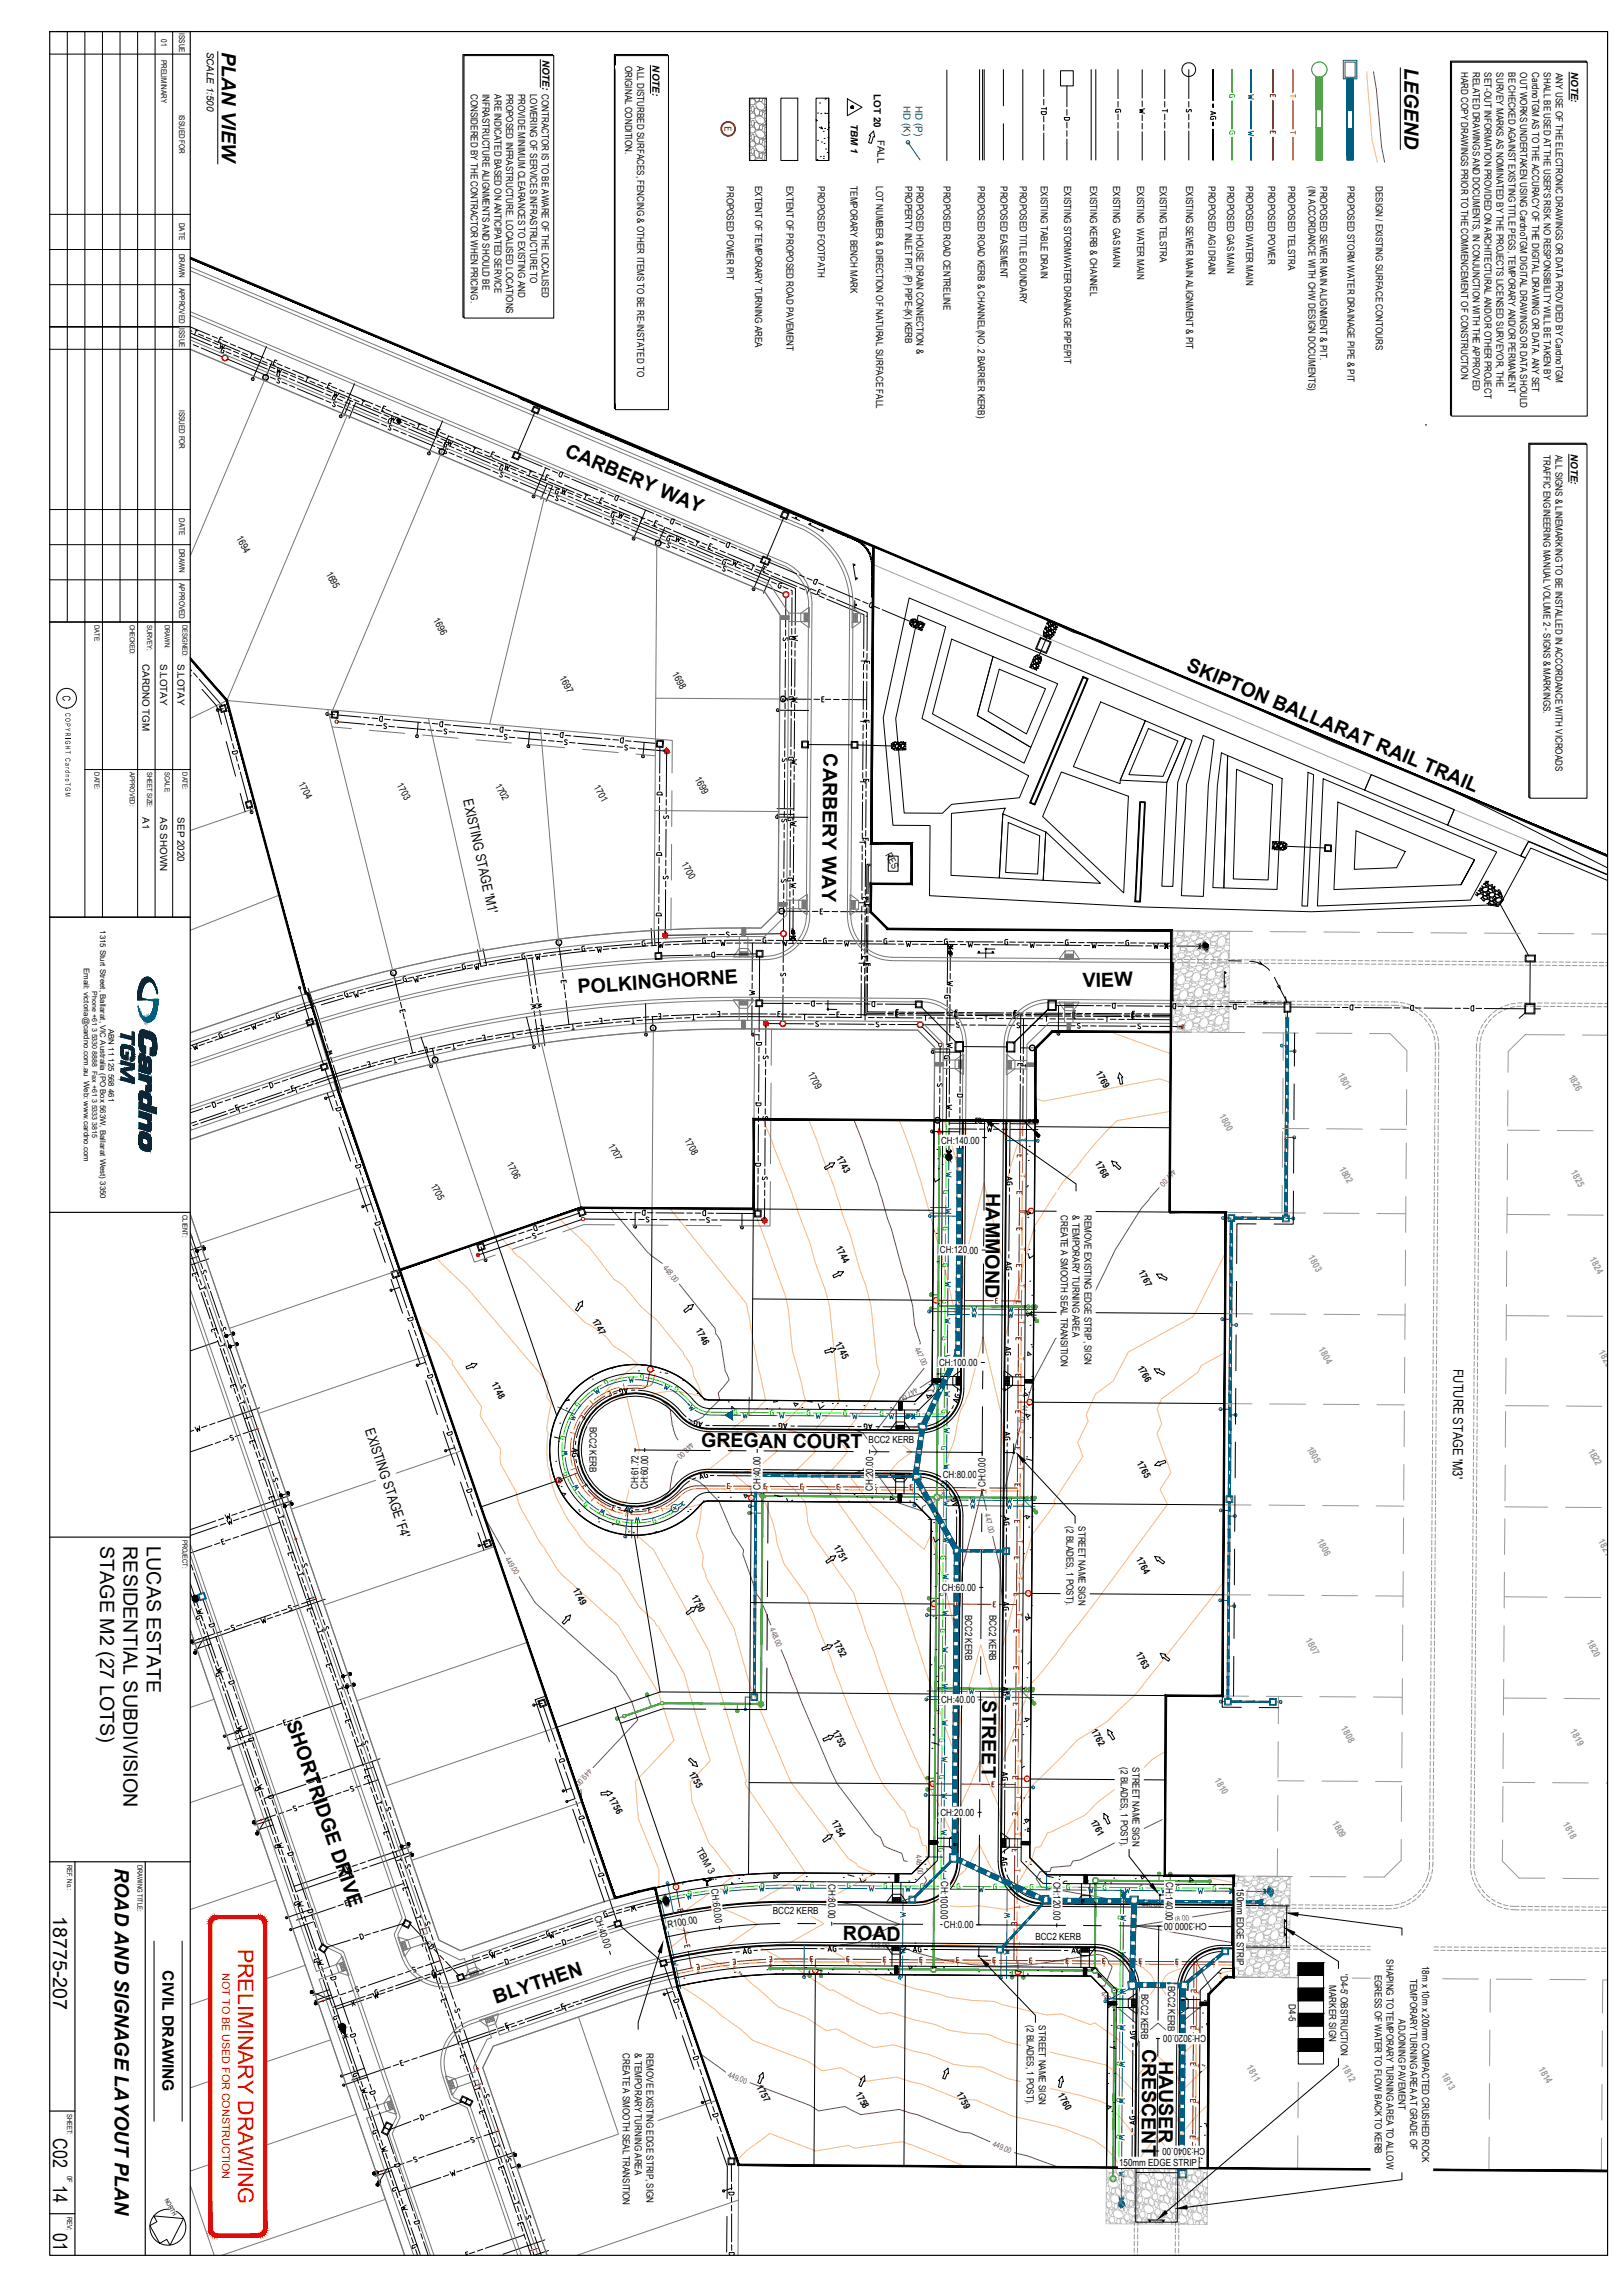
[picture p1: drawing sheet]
<svg xmlns="http://www.w3.org/2000/svg" width="297mm" height="420mm" viewBox="0 0 297 420" stroke-linecap="round" stroke-linejoin="round" font-family="sans-serif">
<defs><g id="words">
<text font-size="3.9" fill="#d00" x="43.6" y="356.7" transform="rotate(90 43.6 356.7)">PRELIMINARY DRAWING</text>
<g font-size="3.6">
<text x="40.6" y="9.4" transform="rotate(90 40.6 9.4)">PLAN VIEW</text>
<text x="257" y="12.4" transform="rotate(90 257 12.4)">LEGEND</text>
<text x="103.2" y="83.4" transform="rotate(23 103.2 83.4)">CARBERY WAY</text>
<text x="217" y="122.7" transform="rotate(23 217 122.7)">SKIPTON BALLARAT RAIL TRAIL</text>
<text x="150.7" y="137.9" transform="rotate(91 150.7 137.9)">CARBERY WAY</text>
<text x="105.8" y="181.9" transform="rotate(-4 105.8 181.9)">POLKINGHORNE</text>
<text x="198.2" y="180.7" transform="rotate(-1 198.2 180.7)">VIEW</text>
<text x="180.5" y="218.4" transform="rotate(90 180.5 218.4)">HAMMOND</text>
<text x="128.3" y="264.9">GREGAN COURT</text>
<text x="18.3" y="283.1" transform="rotate(90 18.3 283.1)">STAGE M2 (27 LOTS)</text>
<text x="22.6" y="283.1" transform="rotate(90 22.6 283.1)">RESIDENTIAL SUBDIVISION</text>
<text x="26.9" y="283.1" transform="rotate(90 26.9 283.1)">LUCAS ESTATE</text>
<text x="179.8" y="311.2" transform="rotate(90 179.8 311.2)">STREET</text>
<text x="52.4" y="315.4" transform="rotate(71 52.4 315.4)">SHORTRIDGE DRIVE</text>
<text x="21" y="342" transform="rotate(90 21 342)">ROAD AND SIGNAGE LAYOUT PLAN</text>
<text x="9.8" y="350.8" transform="rotate(90 9.8 350.8)">18775-207</text>
<text x="154.3" y="355.2">ROAD</text>
<text x="90.7" y="366.8" transform="rotate(-18 90.7 366.8)">BLYTHEN</text>
<text x="209.1" y="375" transform="rotate(90 209.1 375)">CRESCENT</text>
<text x="212.2" y="377.3" transform="rotate(90 212.2 377.3)">HAUSER</text>
<text x="9.8" y="391.5" transform="rotate(90 9.8 391.5)">C02</text>
<text x="9.8" y="400" transform="rotate(90 9.8 400)">14</text>
<text x="9.8" y="408.9" transform="rotate(90 9.8 408.9)">01</text>
</g>
<text font-size="2.9" x="29.7" y="360.7" transform="rotate(90 29.7 360.7)">CIVIL DRAWING</text>
<g font-size="2.5">
<text x="84.8" y="146.5" transform="rotate(78 84.8 146.5)">EXISTING STAGE 'M1'</text>
<text x="266" y="250.6" transform="rotate(90 266 250.6)">FUTURE STAGE 'M3'</text>
<text x="66.8" y="261.9" transform="rotate(71 66.8 261.9)">EXISTING STAGE 'F4'</text>
</g>
<text font-size="2" fill="#d00" x="40.7" y="361.3" transform="rotate(90 40.7 361.3)">NOT TO BE USED FOR CONSTRUCTION</text>
<g font-size="1.8">
<text x="37.9" y="9.5" transform="rotate(90 37.9 9.5)">SCALE 1:500</text>
<text x="99.3" y="10.9" transform="rotate(90 99.3 10.9)">NOTE: CONTRACTOR IS TO BE AWARE OF THE LOCALISED</text>
<text x="119.4" y="12" transform="rotate(90 119.4 12)">NOTE:</text>
<text x="86.2" y="17.2" transform="rotate(90 86.2 17.2)">CONSIDERED BY THE CONTRACTOR WHEN PRICING.</text>
<text x="88.3" y="17.1" transform="rotate(90 88.3 17.1)">INFRASTRUCTURE ALIGNMENTS AND SHOULD BE</text>
<text x="90.5" y="17.3" transform="rotate(90 90.5 17.3)">ARE INDICATED BASED ON ANTICIPATED SERVICE</text>
<text x="92.7" y="17.1" transform="rotate(90 92.7 17.1)">PROPOSED INFRASTRUCTURE. LOCALISED LOCATIONS</text>
<text x="94.8" y="17.1" transform="rotate(90 94.8 17.1)">PROVIDE MINIMUM CLEARANCES TO EXISTING AND</text>
<text x="97" y="17.2" transform="rotate(90 97 17.2)">LOWERING OF SERVICES INFRASTRUCTURE TO</text>
<text x="114.4" y="12.1" transform="rotate(90 114.4 12.1)">ORIGINAL CONDITION.</text>
<text x="116.6" y="12.2" transform="rotate(90 116.6 12.2)">ALL DISTURBED SURFACES, FENCING &amp; OTHER ITEMS TO BE RE-INSTATED TO</text>
<text x="159.9" y="17.3" transform="rotate(90 159.9 17.3)">LOT 20</text>
<text x="267.4" y="13.2" transform="rotate(90 267.4 13.2)">HARD COPY DRAWINGS PRIOR TO THE COMMENCEMENT OF CONSTRUCTION</text>
<text x="269.6" y="13.2" transform="rotate(90 269.6 13.2)">RELATED DRAWINGS AND DOCUMENTS, IN CONJUNCTION WITH THE APPROVED</text>
<text x="271.7" y="13.3" transform="rotate(90 271.7 13.3)">SET-OUT INFORMATION PROVIDED ON ARCHITECTURAL AND/OR OTHER PROJECT</text>
<text x="273.9" y="13.3" transform="rotate(90 273.9 13.3)">SURVEY MARKS AS NOMINATED BY THE PROJECTS LICENSED SURVEYOR, THE</text>
<text x="276.1" y="13.2" transform="rotate(90 276.1 13.2)">BE CHECKED AGAINST EXISTING TITLE PEGS, TEMPORARY AND/OR PERMANENT</text>
<text x="278.2" y="13.3" transform="rotate(90 278.2 13.3)">OUT WORKS UNDERTAKEN USING CardnoTGM DIGITAL DRAWINGS OR DATA SHOULD</text>
<text x="280.4" y="13.3" transform="rotate(90 280.4 13.3)">CardnoTGM AS TO THE ACCURACY OF THE DIGITAL DRAWING OR DATA. ANY SET</text>
<text x="282.6" y="13.3" transform="rotate(90 282.6 13.3)">SHALL BE USED AT THE USER'S RISK. NO RESPONSIBILITY WILL BE TAKEN BY</text>
<text x="284.7" y="13.4" transform="rotate(90 284.7 13.4)">ANY USE OF THE ELECTRONIC DRAWINGS OR DATA PROVIDED BY CardnoTGM</text>
<text x="287.6" y="13.2" transform="rotate(90 287.6 13.2)">NOTE:</text>
<text x="155.7" y="22.6" transform="rotate(90 155.7 22.6)">TBM 1</text>
<text x="160.6" y="25.6" transform="rotate(90 160.6 25.6)">FALL</text>
<text x="133.1" y="34.1" transform="rotate(90 133.1 34.1)">PROPOSED POWER PIT</text>
<text x="138.2" y="34.1" transform="rotate(90 138.2 34.1)">EXTENT OF TEMPORARY TURNING AREA</text>
<text x="144" y="34.1" transform="rotate(90 144 34.1)">EXTENT OF PROPOSED ROAD PAVEMENT</text>
<text x="149.7" y="34.1" transform="rotate(90 149.7 34.1)">PROPOSED FOOTPATH</text>
<text x="155.7" y="34.1" transform="rotate(90 155.7 34.1)">TEMPORARY BENCH MARK</text>
<text x="160.3" y="34.1" transform="rotate(90 160.3 34.1)">LOT NUMBER &amp; DIRECTION OF NATURAL SURFACE FALL</text>
<text x="165.7" y="34.1" transform="rotate(90 165.7 34.1)">PROPERTY INLET PIT: (P) PIPE-(K) KERB</text>
<text x="167.7" y="34.1" transform="rotate(90 167.7 34.1)">PROPOSED HOUSE DRAIN CONNECTION &amp;</text>
<text x="172.7" y="34.1" transform="rotate(90 172.7 34.1)">PROPOSED ROAD CENTRELINE</text>
<text x="178.9" y="34.1" transform="rotate(90 178.9 34.1)">PROPOSED ROAD KERB &amp; CHANNEL(NO. 2 BARRIER KERB)</text>
<text x="183.1" y="34.1" transform="rotate(90 183.1 34.1)">PROPOSED EASEMENT</text>
<text x="186.7" y="34.1" transform="rotate(90 186.7 34.1)">PROPOSED TITLE BOUNDARY</text>
<text x="190.5" y="34.1" transform="rotate(90 190.5 34.1)">EXISTING TABLE DRAIN</text>
<text x="194.8" y="34.1" transform="rotate(90 194.8 34.1)">EXISTING STORMWATER DRAINAGE PIPE/PIT</text>
<text x="199.5" y="34.1" transform="rotate(90 199.5 34.1)">EXISTING KERB &amp; CHANNEL</text>
<text x="203.7" y="34.1" transform="rotate(90 203.7 34.1)">EXISTING GAS MAIN</text>
<text x="208.2" y="34.1" transform="rotate(90 208.2 34.1)">EXISTING WATER MAIN</text>
<text x="212.3" y="34.1" transform="rotate(90 212.3 34.1)">EXISTING TELSTRA</text>
<text x="217.1" y="34.1" transform="rotate(90 217.1 34.1)">EXISTING SEWER MAIN ALIGNMENT &amp; PIT</text>
<text x="221.1" y="34.1" transform="rotate(90 221.1 34.1)">PROPOSED AGI DRAIN</text>
<text x="224.6" y="34.1" transform="rotate(90 224.6 34.1)">PROPOSED GAS MAIN</text>
<text x="228.1" y="34.1" transform="rotate(90 228.1 34.1)">PROPOSED WATER MAIN</text>
<text x="232.1" y="34.1" transform="rotate(90 232.1 34.1)">PROPOSED POWER</text>
<text x="235.7" y="34.1" transform="rotate(90 235.7 34.1)">PROPOSED TELSTRA</text>
<text x="239.5" y="34.1" transform="rotate(90 239.5 34.1)">(IN ACCORDANCE WITH CHW DESIGN DOCUMENTS)</text>
<text x="241.6" y="34.1" transform="rotate(90 241.6 34.1)">PROPOSED SEWER MAIN ALIGNMENT &amp; PIT.</text>
<text x="246.6" y="34.1" transform="rotate(90 246.6 34.1)">PROPOSED STORM WATER DRAINAGE PIPE &amp; PIT</text>
<text x="251.8" y="34.1" transform="rotate(90 251.8 34.1)">DESIGN / EXISTING SURFACE CONTOURS</text>
<text x="282.5" y="83.3" transform="rotate(90 282.5 83.3)">TRAFFIC ENGINEERING MANUAL VOLUME 2 - SIGNS &amp; MARKINGS.</text>
<text x="284.7" y="83.3" transform="rotate(90 284.7 83.3)">ALL SIGNS &amp; LINEMARKING TO BE INSTALLED IN ACCORDANCE WITH VICROADS</text>
<text x="287.5" y="83.1" transform="rotate(90 287.5 83.1)">NOTE:</text>
<text x="43.2" y="98.5" transform="rotate(61 43.2 98.5)">1694</text>
<text x="59.6" y="105" transform="rotate(61 59.6 105)">1695</text>
<text x="79.2" y="113.6" transform="rotate(61 79.2 113.6)">1696</text>
<text x="26.1" y="121.6" transform="rotate(90 26.1 121.6)">CARDNO TGM</text>
<text x="29.3" y="121.6" transform="rotate(90 29.3 121.6)">S.LOTAY</text>
<text x="32.5" y="121.6" transform="rotate(90 32.5 121.6)">S.LOTAY</text>
<text x="102.4" y="124.2" transform="rotate(61 102.4 124.2)">1697</text>
<text x="123" y="123.5" transform="rotate(61 123 123.5)">1698</text>
<text x="54.5" y="143.6" transform="rotate(61 54.5 143.6)">1704</text>
<text x="72.5" y="143.7" transform="rotate(61 72.5 143.7)">1703</text>
<text x="90.5" y="143.8" transform="rotate(61 90.5 143.8)">1702</text>
<text x="127.1" y="142.6" transform="rotate(61 127.1 142.6)">1699</text>
<text x="26.1" y="149.6" transform="rotate(90 26.1 149.6)">A1</text>
<text x="29.3" y="149.6" transform="rotate(90 29.3 149.6)">AS SHOWN</text>
<text x="32.5" y="149.6" transform="rotate(90 32.5 149.6)">SEP 2020</text>
<text x="108.6" y="144" transform="rotate(61 108.6 144)">1701</text>
<text x="124.7" y="158.2" transform="rotate(61 124.7 158.2)">1700</text>
<text x="162" y="156.5" transform="rotate(61 162 156.5)">RES</text>
<text x="147.8" y="196.7" transform="rotate(61 147.8 196.7)">1709</text>
<text x="200.5" y="196.5" transform="rotate(61 200.5 196.5)">1769</text>
<text x="111.3" y="209.7" transform="rotate(61 111.3 209.7)">1707</text>
<text x="125.2" y="208.7" transform="rotate(61 125.2 208.7)">1708</text>
<text x="172.2" y="209.4">CH:140.00</text>
<text x="92.7" y="213.2" transform="rotate(61 92.7 213.2)">1706</text>
<text x="153" y="212.1" transform="rotate(61 153 212.1)">1743</text>
<text x="200.4" y="212.9" transform="rotate(61 200.4 212.9)">1768</text>
<text x="78.8" y="217" transform="rotate(61 78.8 217)">1705</text>
<text x="194.1" y="222.5" transform="rotate(90 194.1 222.5)">CREATE A SMOOTH SEAL TRANSITION</text>
<text x="196.3" y="222.5" transform="rotate(90 196.3 222.5)">&amp; TEMPORARY TURNING AREA</text>
<text x="198.5" y="222.4" transform="rotate(90 198.5 222.4)">REMOVE EXISTING EDGE STRIP, SIGN</text>
<text x="152.9" y="228.5" transform="rotate(61 152.9 228.5)">1744</text>
<text x="172" y="229.4" transform="rotate(1 172 229.4)">CH:120.00</text>
<text x="208.3" y="232.9" transform="rotate(61 208.3 232.9)">1767</text>
<text x="108.3" y="241.8" transform="rotate(61 108.3 241.8)">1747</text>
<text x="127.3" y="243.5" transform="rotate(61 127.3 243.5)">1746</text>
<text x="152.8" y="246" transform="rotate(61 152.8 246)">1745</text>
<text x="171.9" y="250" transform="rotate(1 171.9 250)">CH:100.00</text>
<text x="208.2" y="250.4" transform="rotate(61 208.2 250.4)">1766</text>
<text x="89.9" y="253.4" transform="rotate(61 89.9 253.4)">1748</text>
<text x="107.9" y="261.2" transform="rotate(90 107.9 261.2)">BCC2 KERB</text>
<text x="159" y="264.1">BCC2 KERB</text>
<text x="208" y="267.9" transform="rotate(61 208 267.9)">1765</text>
<text x="116.8" y="272.6" transform="rotate(-90 116.8 272.6)">CH:61.72</text>
<text x="118.6" y="272.6" transform="rotate(-90 118.6 272.6)">CH:60.00</text>
<text x="139.2" y="272.8" transform="rotate(-90 139.2 272.8)">C</text>
<text x="139.2" y="271.7" transform="rotate(-90 139.2 271.7)">H:40.00</text>
<text x="159.8" y="272.9" transform="rotate(-90 159.8 272.9)">CH:20.00</text>
<text x="172.5" y="270.6">CH:80.00</text>
<text x="180.4" y="272.3" transform="rotate(-90 180.4 272.3)">CH:0.00</text>
<text x="195.2" y="279.4" transform="rotate(90 195.2 279.4)">(2 BLADES, 1 POST).</text>
<text x="197.4" y="279.4" transform="rotate(90 197.4 279.4)">STREET NAME SIGN</text>
<text x="152.6" y="283.2" transform="rotate(61 152.6 283.2)">1751</text>
<text x="207.9" y="285.4" transform="rotate(61 207.9 285.4)">1764</text>
<text x="104.8" y="291.1" transform="rotate(61 104.8 291.1)">1749</text>
<text x="126.5" y="292.5" transform="rotate(61 126.5 292.5)">1750</text>
<text x="172.4" y="291.2">CH:60.00</text>
<text x="176.7" y="295.6" transform="rotate(90 176.7 295.6)">BCC2 KERB</text>
<text x="181.1" y="295.7" transform="rotate(90 181.1 295.7)">BCC2 KERB</text>
<text x="152.4" y="300.6" transform="rotate(61 152.4 300.6)">1752</text>
<text x="207.8" y="302.9" transform="rotate(61 207.8 302.9)">1763</text>
<text x="172.3" y="311.8" transform="rotate(1 172.3 311.8)">CH:40.00</text>
<text x="152.3" y="317.1" transform="rotate(61 152.3 317.1)">1753</text>
<text x="199.6" y="316.9" transform="rotate(61 199.6 316.9)">1762</text>
<text x="205.1" y="323.6" transform="rotate(90 205.1 323.6)">(2 BLADES, 1 POST).</text>
<text x="207.3" y="323.6" transform="rotate(90 207.3 323.6)">STREET NAME SIGN</text>
<text x="111.4" y="329.4" transform="rotate(61 111.4 329.4)">1756</text>
<text x="126" y="324.7" transform="rotate(61 126 324.7)">1755</text>
<text x="152.1" y="333.5" transform="rotate(61 152.1 333.5)">1754</text>
<text x="172.1" y="332.4">CH:20.00</text>
<text x="199.5" y="333.5" transform="rotate(61 199.5 333.5)">1761</text>
<text x="127.4" y="338.6" transform="rotate(61 127.4 338.6)">TBM 3</text>
<text x="130.2" y="345.9" transform="rotate(83 130.2 345.9)">CH:60.00</text>
<text x="151.6" y="346.1" transform="rotate(90 151.6 346.1)">H:80.00</text>
<text x="151.6" y="345" transform="rotate(90 151.6 345)">C</text>
<text x="172.2" y="345.4" transform="rotate(90 172.2 345.4)">H:100.00</text>
<text x="172.2" y="344.3" transform="rotate(90 172.2 344.3)">C</text>
<text x="192.8" y="345.5" transform="rotate(90 192.8 345.5)">H:12</text>
<text x="192.8" y="344.5" transform="rotate(90 192.8 344.5)">C</text>
<text x="213.4" y="344.6" transform="rotate(91 213.4 344.6)">CH:140.00</text>
<text x="226.3" y="345.6" transform="rotate(90 226.3 345.6)">150mm EDGE STRIP</text>
<text x="108.7" y="350.9" transform="rotate(71 108.7 350.9)">CH:40.00</text>
<text x="122.3" y="353" transform="rotate(-9 122.3 353)">R100.00</text>
<text x="141.5" y="350.4" transform="rotate(1 141.5 350.4)">BCC2 KERB</text>
<text x="172.8" y="353">CH:0.00</text>
<text x="192.8" y="348.6" transform="rotate(90 192.8 348.6)">0.00</text>
<text x="220.9" y="352" transform="rotate(-180 220.9 352)">CH:3000.00</text>
<text x="189.5" y="355.2">BCC2 KERB</text>
<text x="253.8" y="358.7" transform="rotate(90 253.8 358.7)">SHAPING TO TEMPORARY TURNING AREA TO ALLOW</text>
<text x="260.3" y="359.9" transform="rotate(90 260.3 359.9)">18m x 10m x 200mm COMPACTED CRUSHED ROCK</text>
<text x="208.9" y="365" transform="rotate(90 208.9 365)">BCC2 KERB</text>
<text x="213.8" y="363.5" transform="rotate(90 213.8 363.5)">BCC2 KERB</text>
<text x="243.2" y="363.5" transform="rotate(90 243.2 363.5)">MARKER SIGN</text>
<text x="245.4" y="361.5" transform="rotate(90 245.4 361.5)">'D4-5' OBSTRUCTION</text>
<text x="251.6" y="361.5" transform="rotate(90 251.6 361.5)">EGRESS OF WATER TO FLOW BACK TO KERB</text>
<text x="258.1" y="362.3" transform="rotate(90 258.1 362.3)">TEMPORARY TURNING AREA AT GRADE OF</text>
<text x="188" y="370.8" transform="rotate(90 188 370.8)">(2 BLADES, 1 POST).</text>
<text x="190.1" y="370.8" transform="rotate(90 190.1 370.8)">STREET NAME SIGN</text>
<text x="235.9" y="366.9" transform="rotate(90 235.9 366.9)">D4-5</text>
<text x="255.9" y="369.7" transform="rotate(90 255.9 369.7)">ADJOINING PAVEMENT</text>
<text x="114" y="375.9" transform="rotate(90 114 375.9)">CREATE A SMOOTH SEAL TRANSITION</text>
<text x="116.2" y="375.9" transform="rotate(90 116.2 375.9)">&amp; TEMPORARY TURNING AREA</text>
<text x="118.3" y="375.9" transform="rotate(90 118.3 375.9)">REMOVE EXISTING EDGE STRIP, SIGN</text>
<text x="220.7" y="372.6" transform="rotate(-180 220.7 372.6)">CH:3020.00</text>
<text x="138.4" y="382.1" transform="rotate(61 138.4 382.1)">1757</text>
<text x="156.5" y="383.3" transform="rotate(61 156.5 383.3)">1758</text>
<text x="175" y="383.4" transform="rotate(61 175 383.4)">1759</text>
<text x="193.5" y="383.6" transform="rotate(61 193.5 383.6)">1760</text>
<text x="220.6" y="393.2" transform="rotate(-180 220.6 393.2)">CH:3040.00</text>
<text x="204.8" y="396.5">150mm EDGE STRIP</text>
</g>
<text font-size="1.8" fill="#7f1f00" x="132.6" y="23.1" transform="rotate(90 132.6 23.1)">E</text>
<g font-size="1.8" fill="#005f7f">
<text x="165.4" y="19.4" transform="rotate(90 165.4 19.4)">HD (K)</text>
<text x="167.5" y="19.4" transform="rotate(90 167.5 19.4)">HD (P)</text>
</g>
<g font-size="1.8" fill="#989898">
<text x="244.8" y="196.9" transform="rotate(61 244.8 196.9)">1801</text>
<text x="287" y="197.1" transform="rotate(61 287 197.1)">1826</text>
<text x="223.1" y="204.3" transform="rotate(61 223.1 204.3)">1800</text>
<text x="245" y="214" transform="rotate(61 245 214)">1802</text>
<text x="287.4" y="214.6" transform="rotate(61 287.4 214.6)">1825</text>
<text x="239.4" y="230.2" transform="rotate(61 239.4 230.2)">1803</text>
<text x="290.9" y="230.5" transform="rotate(61 290.9 230.5)">1824</text>
<text x="241.3" y="247" transform="rotate(61 241.3 247)">1804</text>
<text x="292.5" y="247.5" transform="rotate(61 292.5 247.5)">1823</text>
<text x="239.1" y="265.2" transform="rotate(61 239.1 265.2)">1805</text>
<text x="290.6" y="265.6" transform="rotate(61 290.6 265.6)">1822</text>
<text x="241" y="282.2" transform="rotate(61 241 282.2)">1806</text>
<text x="292.4" y="282.1" transform="rotate(61 292.4 282.1)">1821</text>
<text x="238.9" y="300.2" transform="rotate(61 238.9 300.2)">1807</text>
<text x="290.3" y="300.6" transform="rotate(61 290.3 300.6)">1820</text>
<text x="245.4" y="316.4" transform="rotate(61 245.4 316.4)">1808</text>
<text x="287.3" y="316.9" transform="rotate(61 287.3 316.9)">1819</text>
<text x="222.2" y="325.8" transform="rotate(61 222.2 325.8)">1810</text>
<text x="243.8" y="333.7" transform="rotate(61 243.8 333.7)">1809</text>
<text x="286" y="334" transform="rotate(61 286 334)">1818</text>
<text x="228.1" y="378.4" transform="rotate(61 228.1 378.4)">1811</text>
<text x="245.5" y="378.5" transform="rotate(61 245.5 378.5)">1812</text>
<text x="263.8" y="379.9" transform="rotate(61 263.8 379.9)">1813</text>
<text x="281.5" y="378.7" transform="rotate(61 281.5 378.7)">1814</text>
</g>
<g font-size="1.4">
<text x="29.5" y="7.2" transform="rotate(90 29.5 7.2)">01</text>
<text x="29.5" y="10.9" transform="rotate(90 29.5 10.9)">PRELIMINARY</text>
<text x="32.8" y="6.1" transform="rotate(90 32.8 6.1)">ISSUE</text>
<text x="32.8" y="21" transform="rotate(90 32.8 21)">ISSUED FOR</text>
<text x="32.8" y="40.8" transform="rotate(90 32.8 40.8)">DATE</text>
<text x="32.8" y="46.4" transform="rotate(90 32.8 46.4)">DRAWN</text>
<text x="32.8" y="52.7" transform="rotate(90 32.8 52.7)">APPROVED</text>
<text x="32.8" y="60.1" transform="rotate(90 32.8 60.1)">ISSUE</text>
<text x="32.8" y="75" transform="rotate(90 32.8 75)">ISSUED FOR</text>
<text x="32.8" y="94.8" transform="rotate(90 32.8 94.8)">DATE</text>
<text x="32.8" y="100.5" transform="rotate(90 32.8 100.5)">DRAWN</text>
<text x="32.8" y="106.7" transform="rotate(90 32.8 106.7)">APPROVED</text>
<text x="18.3" y="170.3" transform="rotate(90 18.3 170.3)">1315 Sturt Street, Ballarat, VIC Australia (PO Box 563W, Ballarat West) 3350</text>
<text x="15.3" y="177.2" transform="rotate(90 15.3 177.2)">Email: victoria@cardno.com.au Web: www.cardno.com</text>
<text x="19.9" y="188.4" transform="rotate(90 19.9 188.4)">ABN 11 125 568 461</text>
</g>
<g font-size="1.4" fill="#7f3f4f">
<text x="214.6" y="214" transform="rotate(132 214.6 214)">447.00</text>
<text x="121.3" y="232.1" transform="rotate(51 121.3 232.1)">448.00</text>
<text x="167.3" y="247" transform="rotate(65 167.3 247)">447.00</text>
<text x="167.5" y="254" transform="rotate(147 167.5 254)">447.00</text>
<text x="187.3" y="257" transform="rotate(104 187.3 257)">447.00</text>
<text x="126.4" y="263.9" transform="rotate(135 126.4 263.9)">448.00</text>
<text x="172.8" y="273" transform="rotate(150 172.8 273)">447.00</text>
<text x="180.2" y="277.2" transform="rotate(77 180.2 277.2)">447.00</text>
<text x="92.4" y="285.3" transform="rotate(58 92.4 285.3)">449.00</text>
<text x="140.9" y="298.3" transform="rotate(67 140.9 298.3)">448.00</text>
<text x="107.7" y="323.8" transform="rotate(133 107.7 323.8)">449.00</text>
<text x="167.6" y="339.7" transform="rotate(84 167.6 339.7)">448.00</text>
<text x="209" y="349.1">448.00</text>
<text x="214.2" y="352.1" transform="rotate(-9 214.2 352.1)">448.00</text>
<text x="159.2" y="356.7" transform="rotate(1 159.2 356.7)">448.00</text>
<text x="201.4" y="365.1" transform="rotate(49 201.4 365.1)">448.00</text>
<text x="133.1" y="380.3" transform="rotate(21 133.1 380.3)">449.00</text>
<text x="181.6" y="392.8" transform="rotate(24 181.6 392.8)">449.00</text>
</g>
<g font-size="1.3">
<text x="17.3" y="114.4" transform="rotate(90 17.3 114.4)">DATE:</text>
<text x="23.7" y="114.4" transform="rotate(90 23.7 114.4)">CHECKED:</text>
<text x="26.9" y="114.4" transform="rotate(90 26.9 114.4)">SURVEY:</text>
<text x="30.2" y="114.4" transform="rotate(90 30.2 114.4)">DRAWN:</text>
<text x="33.4" y="114.4" transform="rotate(90 33.4 114.4)">DESIGNED:</text>
<text x="17.3" y="141.4" transform="rotate(90 17.3 141.4)">DATE:</text>
<text x="23.7" y="141.4" transform="rotate(90 23.7 141.4)">APPROVED:</text>
<text x="26.9" y="141.4" transform="rotate(90 26.9 141.4)">SHEET SIZE:</text>
<text x="30.2" y="141.4" transform="rotate(90 30.2 141.4)">SCALE:</text>
<text x="33.4" y="141.4" transform="rotate(90 33.4 141.4)">DATE:</text>
<text x="16.9" y="181.5" transform="rotate(90 16.9 181.5)">Phone +61 3 5330 8888 Fax +61 3 5333 3815</text>
<text x="33.4" y="222.5" transform="rotate(90 33.4 222.5)">CLIENT:</text>
<text x="33.4" y="281.9" transform="rotate(90 33.4 281.9)">PROJECT:</text>
<text x="12.3" y="341.4" transform="rotate(90 12.3 341.4)">REF. No.:</text>
<text x="25.1" y="341.4" transform="rotate(90 25.1 341.4)">DRAWING TITLE:</text>
<text x="12.3" y="387" transform="rotate(90 12.3 387)">SHEET:</text>
<text x="12.3" y="398.4" transform="rotate(90 12.3 398.4)">0F</text>
<text x="12.3" y="405.8" transform="rotate(90 12.3 405.8)">REV:</text>
</g>
<text font-size="1.2" x="30.1" y="402.7" transform="rotate(61 30.1 402.7)">NORTH</text>
<g font-size=".7">
<text x="48.9" y="68.9" transform="rotate(-155 48.9 68.9)">E</text>
<text x="81.1" y="82.6" transform="rotate(-155 81.1 82.6)">E</text>
<text x="120.7" y="99.3" transform="rotate(-158 120.7 99.3)">E</text>
<text x="143.6" y="128.2" transform="rotate(-90 143.6 128.2)">E</text>
<text x="143.3" y="167" transform="rotate(-90 143.3 167)">E</text>
<text x="102.1" y="172.8" transform="rotate(-6 102.1 172.8)">E</text>
<text x="71.9" y="178.4" transform="rotate(-13 71.9 178.4)">E</text>
<text x="119.7" y="188" transform="rotate(177 119.7 188)">E</text>
<text x="188.7" y="191.7" transform="rotate(90 188.7 191.7)">E</text>
<text x="79.8" y="193.8" transform="rotate(167 79.8 193.8)">E</text>
<text x="171.8" y="205.3" transform="rotate(-90 171.8 205.3)">E</text>
</g>
<g font-size=".7" fill="#ff003f">
<text x="188.4" y="221.5" transform="rotate(90 188.4 221.5)">E</text>
<text x="171.6" y="238.3" transform="rotate(-90 171.6 238.3)">E</text>
<text x="118.8" y="250.9" transform="rotate(13 118.8 250.9)">E</text>
<text x="188.2" y="256.5" transform="rotate(90 188.2 256.5)">E</text>
<text x="102.6" y="271.1" transform="rotate(-109 102.6 271.1)">E</text>
<text x="137.7" y="274" transform="rotate(-180 137.7 274)">E</text>
<text x="171.2" y="293.8" transform="rotate(-90 171.2 293.8)">E</text>
<text x="187.9" y="291.5" transform="rotate(90 187.9 291.5)">E</text>
<text x="170.9" y="326.8" transform="rotate(-87 170.9 326.8)">E</text>
<text x="187.7" y="325.5" transform="rotate(93 187.7 325.5)">E</text>
<text x="123.6" y="345.7" transform="rotate(-9 123.6 345.7)">E</text>
<text x="149.4" y="360.5" transform="rotate(-180 149.4 360.5)">E</text>
<text x="186.5" y="360.8" transform="rotate(-180 186.5 360.8)">E</text>
</g>
</g></defs>
<g fill="none" stroke="#7f3f4f" stroke-width=".18">
<path d="M156.3 205l1.4 3.5 1.5 4.6 1.3 3.5 1.9 6.5 .8 1.9 2.2 8.2a27.2 27.2 0 0 1 2 9.3l1 3.4v.2M212.1 217.4l-3.2 3.8-4.8 7.6-5.3 10.8-3 4-2.6 1.5-4.1 7.7-1.1 3.7M111.8 221.1l6.7 8.1 2.7 2.1M124.3 235.1l6.6 8a3.8 3.8 0 0 0 .8 2.1l.2 .4 .8 5.4 .7 1.6-2 2.4 .3 1.3-1.9 1.8a5.2 5.2 0 0 1-3.7 2.3l-.1 .1a10.9 10.9 0 0 1-2.6-2.4l-1.1-.9-1.2-.8 .6 .5a2.47 2.47 0 0 1 1 1.6l.6 3.4 .4 1.2 .4 .5M168.4 254.1l2.2-1.5 .4 1.6-.2 .4-.5-.1-5.1 1.7M169.1 250.5a177 177 0 0 0-8.6 11.3h-4l1.4 .5 2.6 3.5-2.7 3.4-1.3 .5h4l3.8 5.4 4.5 1.5v-.7l.6-.4M88.6 277.6l3.9 6.9M124 267.5l-.3 .4-.5 1.3-.6 3.8-1.6 1.6a12.4 12.4 0 0 0 3.9-3.3l.7-.6 .4-.2v.1a5.5 5.5 0 0 1 3.7 2.5l1.9 1.7 2.4 5.9 1.7 2.5a1.14 1.14 0 0 1 .3 1.4l2.5 7.2a13.8 13.8 0 0 1 1.9 4.2l.7 1.5M173.7 273.9l1.5 .8 .5 1.8-.1 17.6 .5-7 3.6-14.2 .9 3.6M186.7 261.2l-2.9 11.8h-.1l-.2 21.2-.5-7.1-1.3-5.9M95 288.7l3.1 4.8 14.7 13.3 2.8 4.7 1.1 3.4-8.2 8.7M143 302l1.4 3.8a375.8 375.8 0 0 0 8.8 20.7l6.9 9.2 1 .7 .7 1.5 3.2 1.4 .4 1.4 .7 .1"/>
<path d="M106.3 327.6l.2 2.3M212.7 333.1l-15.1 7.4-1.2 .2-.5 .9-3.5 .3-.2 .7-1.9 .1-.7 1.2 .8 1.4 .3 .2 17.6 3.1M163.5 356.2h1.1v.1a49.8 49.8 0 0 0 26.5 3l9.3-1.4a2.1 2.1 0 0 1 2.5 1.6l.6 .4v.3l-1.3 3.4h-.6l.2 .3M169.2 343.6l.4 .7-.5 .8a2.17 2.17 0 0 1-1.6 2.1l-2.9 1v.1h-10.8l3.1 .5 5.6 2.7 2.1 .8-2.1 .7-5.6 2.7-3.1 .4 4.8 .1M213.2 348.7l12.6 .1M213.4 351.7l-5.5 .9 17.8 3.1M224.3 356.6a7.8 7.8 0 0 0-5.3 1.6l-.1 .8 2.7 5a3.4 3.4 0 0 1-1.7 3.3l-4 3.1-.1 4.5-.5-1.6-3.4-2.9-3.4 2.9-.5 1.5v-4.4l-3.3-2.6M225.8 349.7l-7.6 1.2M128.2 376l4.6 3.4M137.3 381.3l11 4.2 1.5 1 4.8-.8 2.9 1.4 7-.9 3.4 .9 7.8 3.2 1.8 .2 3.7 1.6M185.7 394.1l3.1 .8 4.9 1.8"/>
</g>
<g fill="none" stroke="#ffbf7f" stroke-width=".18">
<path d="M203.1 188.9l11.1 4M214.2 198.2l-1.9-.7-21.3 4.1-1.5-.5M139.7 204.9l5.2 13.5 1.2 3.5 2.2 5.8 .9 3.4 1.9 5.1 .8 3.3 1.6 16.4 .2 .6-4.4 5.2h-5.1l1.7 .5 3.4 3.5-3.5 3.4-1.7 .5h5.1l3.2 3.8 1.1 1.6 .1 .4 11.1 15.6 1.5 4.7a224 224 0 0 0 5 15.5l3.7 10.3 .4 1h.1l-.1 11.7 .6-3.7 3.4-8 3.4 8.1 .5 3.6 .1-11.7h.1l.4-1 4.9-13.2a97.5 97.5 0 0 0 7.4-9.4l3.4-4.2 14.2-19.3-1.4-2.7 2-3.1-2.5-7.2 .8-1.7-.8-2.7 .8-1.9 6.6-4.8 .7-1.3 4.3-2.3M148 204.9l1.5 3.8 .8 2.7a107.1 107.1 0 0 1 3.9 11.1l1.5 3.9 1.6 5.8 1.2 3.2 .8 3.2 1.2 11.2 .5 1.6-1.9 5.1-3.9 5.3h-4.4l1.5 .5 2.9 3.4-3 3.5-1.5 .4 4.4 .1 2.8 3.7 1 1.6 .8 .9 .7 .3 8.7 7.5 1.3-2.9 1.5 5.5 3.5 14.9h.2l-.1 16.7 .5-4.9 2.2-7 1.3-4.9 1.3 5 2.1 7 .4 4.9 .2-16.8h.1l3.7-14.8 1.6-5.4 4.2-5.7-.2-.5 5.3-8.2-.9-2.6 1.9-3.8-.4-1.2 1.7-3.8 3.2-2.3 2.8-5.4 11.7-6.3 .6-.9 5.5-10.9M172.8 205.1a102.1 102.1 0 0 1 3.2 11.5h.2l-.2 21.1 .6-7 3.5-14.2 3.4 14.2 .4 7.1 .2-21.2h.1a113.1 113.1 0 0 1 3.4-11.4M176.3 205.1v5.1l.4-5.1M183.7 205.2l.4 5.1v-5.1M214.2 203.5l-9.8 1.7a64.8 64.8 0 0 0-7.4 8.4l-2.5 2.8-5.2 8.2-1.6 5.4-3.7 14.8h-.1l-.2 21.2-.4-7.1-3.4-14.2-2.4 9.7-1 2.6a6 6 0 0 0-1.1 2.8l-.4 1.8a12.5 12.5 0 0 1-1.3 4.3l-1.1 4.7 1.2 1.8a7.7 7.7 0 0 0-4.5-2.5l-1 1.1-1.5-1.2-5-.1 1.2-.5 1.3-1.5 2.6-1.9-2.6-1.9a3.3 3.3 0 0 0-2.5-2h5.1v-.2l1.9-1.5 2.6 1a7.6 7.6 0 0 0 4.5-6.9l.1-9.5h-.1l-3.6-14.9-1.5-5.5a218.7 218.7 0 0 0-4.9-16.1l-1.3-3.2M79.8 230.2l1.2 1.3 4.5 4.3 14.8 17.4-.2 2.6 .8 1.1-.8 4.2v.8l.2 .4a20.8 20.8 0 0 0 .6 9 24.6 24.6 0 0 0 4.6 9 14.7 14.7 0 0 0 3.9 4.3l4 3.6 3.5 5.9 2.9 2.7 .4 .8 .3 .3 4.7 8.4 3.2 11.2 1.6 4.8-3.7 4 .3 3.5 3.2 7.6 4.6 5.9-2.4 1.9-3.7 2.5a8.3 8.3 0 0 0-2.8 2.2l-4.4 .9M91.4 226.2l3.3 3.8 1.1 .7 11.2 11.4 .7 .3a11.9 11.9 0 0 1 4.6 4.1l2.3 1.4 2.2 1.9a19.6 19.6 0 0 0-7.2 6.7 11.6 11.6 0 0 1-2 3.3 10.4 10.4 0 0 0 1.2 12.9l-.1 .1a16 16 0 0 0 5.2 6.4l2.7 1.9 3 2.6 10.2 18.5 6.9 23.9-.3 .2 .2 .8 10.8 15.8-2.3 1.6-6.2 3.4-.5 .5-5.6 .4-4 .6h1.4a6.7 6.7 0 0 1 3.8 .7l4.7 2.2-5.8 4-2.9 .8 2.2-.3a41.1 41.1 0 0 1 6.7-.5l.7 .4a55.6 55.6 0 0 1 7.7 4.7l4.6 3 .6-.1 4.6 2.6 4 1.8 1.9-.3a46.2 46.2 0 0 0 8 2.2l2.8 1.1 3.6 .6 3.5 .1 3.1 1.4 18.6 4.3 1.6 1.4 3.7 3.6v5.8l.5-2 3.5-3.8 3.4 3.9 .4 2 .1-5.8 3.8-3.6 1.5-1.4M101.9 222.7l5.9 5.6 4.6 5.9 2 1.5 3 3.6 3.1 2.7 4.6 5.6v.4l.7 .9a5.8 5.8 0 0 1 1.2 3.1l.8 1.6 .5 1.3 .2 .6-.2 .2a14 14 0 0 0-8.8-.5l-.4 .3a10.3 10.3 0 0 0-7.2 .6l1.3-.3h1.5l2.3 9.7-2.5 9.6-1.5-.1-1.2-.3a11.2 11.2 0 0 0 7.2 .8 13.2 13.2 0 0 0 8.4 .1l.7-.2 .2 .1a17.5 17.5 0 0 1-.9 5.6l1.3 3.6v.6a4.1 4.1 0 0 0 .5 3.2v.3l5.1 9.4 .8 2.8a77.3 77.3 0 0 0 5.5 15.6l4.2 9.8 10.4 13.8 1.6 1 .1 .4 3.2 1.4-9.3 5.1v.1l-9.2 .1 3.1 .4 6.1 3.5-5.6 3.1a2.6 2.6 0 0 1-1.8 .5l-1.6 .3h8.9l6.4 3.8a30 30 0 0 0 5.2 2.7l.2-.1a56.6 56.6 0 0 0 9.6 2.6l1.1 .4 4.5 .7 4.3 .2 1.4 .6 8.2 1.9 2.7-.2 5.2 2 .9-.4 3.9 2.8 3.7 3.3v5l.4-1.7 3.5-3.3 3.4 3.3 .5 1.7 .1-5 3.6-3.1 1.7-1.2M122.5 221.2l14.1 17.5 .4 1.8a115.8 115.8 0 0 0 2.1 11.2l1 4.7a33 33 0 0 1-6 5.1v.1h-4.7l-1.6-.2 2 .7 4.2 3.5-4.2 3.4-2 .7 1.5-.2h4.7l4.5 3.8 1.5 1.6a22.5 22.5 0 0 1 2.1 7.4l1.4 4 4.2 5.9 1.8 5.3 2.5 6.1a187.1 187.1 0 0 0 9.5 22.9l3.5 4.7 .5 .4 1.1 2.7 1.4 .5 .8 3 .7 .2 .4 2.8 3.2 5a6.8 6.8 0 0 1-4.3 2.5l1.2-.1a3.1 3.1 0 0 1 2.8 .5 14 14 0 0 0 5.7 .3l.7-.1 4.8 .7 2.4-.4 1.1-.1a8.5 8.5 0 0 1 3.3-.2l7-.3h-6.6a7.4 7.4 0 0 1-5.7-2.3l3.1-5.4h.1l.8-2.7 .9-.1 1.4-2.6 .5-.1 6.2-3.1 2.4-2.4 8.7-6.5 1.2-1.3 2.5-1.5"/>
<path d="M137.9 221.2l5.8 15.9 .6 2.6 .7 7.6 1.7 5.8 .7 3.3a38.5 38.5 0 0 1-5.1 5.3h-6.1l2.1 .5 4 3.4-4 3.5-2.2 .4 6.1 .1v.1a32.7 32.7 0 0 1 5.1 5.2l.3 1.2 .2 2.6 .7 2.2 7.7 10.7 2.4 7.3 1.4 3.5a164 164 0 0 0 10.1 24.7l1.5 3 3.6 7.6h.1v3a7.9 7.9 0 0 1-1.2 4.1l1.2-1.3a5.4 5.4 0 0 0 2.4-2.8l1.5-3 1.9 3.7a6.6 6.6 0 0 0 2.2 2.4l1.1 1.3a8 8 0 0 1-1.2-4.3v-3.1l.5-.7 3.3-6.8 1.6-3 5.5-5.4 3-3.2 5.5-3.4 2.1-2a22.9 22.9 0 0 0 4.8-5.1l14.4-18.4M76.6 242.7a36.1 36.1 0 0 1 6.2 6.6l-.1 .4 5.5 7.9-.3 1.6 3.8 6.2-.2 1.3 .1 1.3 2.9 5.2 .4 1.9 .4 1 3.3 5.9 .9 1.3 2.6 4.1 .8 1 10.2 9.1 7.4 12.4 2.9 8.7-7.1 7.6 .5 6.9 3.8 9.1v3.3l-.6 .4M169.1 261.9l.5-.1zM121.5 352.4l4.7 1.4-3.8 3M122.8 358.5l4.1-.8v.1a39.9 39.9 0 0 1 9.2 4l6.4 5.6 4.9 1.9 3.8 2.5 2-.4 3.6 2 3.1 1.5 3.7-.5a35 35 0 0 0 6.4 1.7l4.4 1.8 2.8 .4 2.5 .1 5 2.2 13.1 3 3.3 1 1.5 .6 2.5 2.6 2.6 3.3h.2l-.1 5.8M170 356.2a150.5 150.5 0 0 1 21.1-.1l6.6 .3zM180.8 340.8h.1M204.5 357.6l1.9 1.2a2.37 2.37 0 0 0 1.5 .9l1.4 .5 .2 .4a3.2 3.2 0 0 1 1.7 3.6l-2.3 3-.4 .4-.5 1.4v-4.8a7.7 7.7 0 0 0-3.5-6.6zM219.6 343.4l6.2 1.3M123.9 363.3l.2 .1a43 43 0 0 1 7.4 5.1l4.1 3 2.3 2.1 10 3.8 2.6 1.7 3.4-.6 2.6 1.5 2.2 1 5.3-.7 2.7 .8 2.2 .5 6.2 2.5 3.5 .4 6.7 2.9 7.6 1.8 2.1 .6 2.3 .9a12 12 0 0 1 5.3 2.8l1.5 1.7 1.2 1.6M213.4 361.7l1.1-.8 .8-.2 .2-.2 .9-.1 1.3-1a7.8 7.8 0 0 0-1.8 4.9v4.7l-.5-1.4-.4-.3-2.2-3-.1-.7a2.6 2.6 0 0 1 .7-1.9zM225.7 360.7l-2.1 .4-.4 .6 .3 .5h.5l-.1 .2"/>
<path d="M134.9 395.5l1.8-1.8 4.1-3.1 8.3 3.2 6.3-1 1 .5 8.7-1.2 1.7 .5 9.9 4M208 396.9l.3-1.4 3.5-4.4 3.4 4.4 .3 1.4M221 393.6l-1.6 1.7-1.2 1.6M221.1 385.3l-1.6 1.5-3.7 4.3-.1 5.8"/>
</g>
<g fill="none" stroke="#000" stroke-width=".18">
<path d="M34.8 59.9l3.6 1.4M34.8 60.5l.3 .1M34.8 61.6l3.9 1.7M35.7 60.4l.5 .2M35.9 60.5l-.3 .8M36.3 61.2l1 .4M37.7 61.7l1 .4M38.8 61.6l1 .3M39.2 62.4l4.7 1.9M39.2 63.5l1 .4M40.2 62.1l.3 .1M40.7 61.8l-.4-.1-.3 .8 .4 .2"/>
<path d="M40.7 62.3l1 .4M40.9 64.1l.1 .1-.2 .5-.2-.1M41 63.7l.2 .1M41 63.7l-.4 .2-.1 .5 .1 .2M41.4 64.4l.9 .4M42.2 63l.9 .4M42.8 65l.9 .4M43.6 63.5l4.7 2.1M44.2 65.6l4.7 2M44.4 64.6l.9 .4M45.9 64.7l.5 .2M46.1 64.8l-.3 .8"/>
<path d="M46.5 65.4l1 .5M47.9 66.1l1 .4M48.8 65.7l.9 .4M49.4 66.7l4.7 2M49.4 67.8l1 .4M49.8 66.2l-.9 2.3M50.1 66.3l.3 .1M50.7 66l-.4-.1-.3 .8 .3 .2M50.7 66.5l.9 .5M50.8 68.2l-.1 .5 .1 .2M51.1 68.5h.1l-.2 .5-.2-.1M51.2 68l.2 .1"/>
<path d="M51.2 68l-.4 .1M51.5 68.7l1 .4M52.1 67.1l1 .4M53 69.3l.9 .4M53.6 67.8l4.7 1.9M54.4 69.9l4.7 2M54.6 68.9l.9 .4M56.1 69l.5 .2M56.3 69.1l-.3 .8M56.7 69.8l1 .4M58.1 70.4l1 .4M58.8 70l.9 .4"/>
<path d="M59.6 71l4.7 2M59.6 72.1l1 .4M60.1 70.5l.3 .1M60.6 70.3l-.3-.2-.4 .8 .4 .2M60.7 70.8l.9 .3M61 72.5l-.2 .5 .4 .3 .2-.5h-.1M61.4 72.3l.2 .1M61.4 72.3l-.4 .1M61.7 73l1 .4M62.1 71.4l.9 .4M63.2 73.6l.9 .4M63.5 71.9l4.7 2.1"/>
<path d="M64.6 74.2l4.7 2M64.8 73.2l.9 .4M66.3 73.3l.5 .2M66.5 73.4l-.3 .9M66.9 74.1l1 .4M68.3 74.7l1 .4M68.7 74.1l1 .4M69.8 75.3l4.7 2M69.8 76.4l1 .4M70.1 74.7l.3 .1M70.6 75l1 .4M70.6 74.4l-.4-.1-.3 .8 .4 .2"/>
<path d="M71.2 76.8l-.2 .5 .2 .2 .2 .1 .2-.5-.1-.1M71.8 76.7l-.4-.1-.2 .2M71.9 77.3l1 .4M72 75.5l1 .4M73.4 77.9l.9 .4M73.5 76.2l4.7 1.9M74.8 78.5l4.7 2M75 77.5l.9 .4M76.5 77.6l.5 .2M76.7 77.7l-.3 .9M77.1 78.4l1 .4M78.5 79l1 .4"/>
<path d="M78.7 78.4l.9 .4M79.9 79.6l4.8 2M80 78.9l.3 .1M80.6 78.7l-.4-.2-.4 .8 .4 .2M80.6 79.2l.9 .4M82 79.8l1 .4M82.1 79.8l-1 2.3M80 80.7l.9 .4M82 81l-.4-.1-.2 .2-.2 .5 .4 .3 .2-.5h-.1M82.1 81.6l1 .4M83.4 80.3l4.8 2.1M83.6 82.2l.9 .4"/>
<path d="M85 82.8l4.7 2M85.2 81.8l.9 .4M86.7 81.9l.4 .2M86.9 82l-.4 .8M87.3 82.7l.9 .4M88.6 82.6l1 .4M88.7 83.3l1 .4M90 83.1l.3 .1M90.1 83.9l4.8 2M90.2 85l.9 .4M90.5 83.4l1 .4M90.5 82.8l-.4-.1-.3 .8 .4 .2"/>
<path d="M91.1 83.6h.1M91.9 84l1 .4M91.9 85.2l.3 .1M92 85.2l-.4 .2-.1 .6 .3 .2 .2-.5h-.1M92.3 85.9l1 .4M93.4 84.6l4.7 2M93.7 86.5l1 .4M95.2 87.1l4.7 2M95.4 86.1l.9 .4M96.9 86.2l.4 .2M97.1 86.3l-.3 .9M97.5 87l.9 .4"/>
<path d="M98.6 86.8l.9 .4M98.9 87.6l1 .4M99.9 87.3l.3 .1M100.4 88.2l4.7 2M100.4 89.3l.9 .4M100.5 87.1l-.4-.2-.4 .9 .4 .1M100.5 87.6l.9 .4M101.9 88.2l1 .4M102.1 90h.1l-.2 .5-.2-.1M102.1 89.5l.3 .1M102.2 89.5l-.4 .2-.2 .5 .2 .2M102.5 90.2l1 .4"/>
<path d="M103.3 88.8l4.8 2M103.9 90.8l1 .4M105.4 91.4l4.7 2M105.6 90.4l.9 .4M107.1 90.5l.4 .2M107.3 90.6l-.3 .9M107.7 91.3l.9 .4M108.5 91l1 .4M109.1 91.9l1 .4M109.9 91.5l.3 .1M110.4 91.8l1 .4M110.4 91.3l-.3-.2-.4 .8 .4 .2"/>
<path d="M110.5 92.5l4.8 2M110.6 93.6l.9 .4M111.9 92.4l.9 .4M112.6 93.9l-.4-.1-.2 .2-.2 .5 .4 .3 .2-.5h-.1M112.7 94.5l1 .4M113.3 93l4.7 2M114.2 95.1l.9 .4M115.6 95.7l4.7 2M115.8 94.7l.9 .4M117.3 94.8l.4 .2M117.5 94.9l-.4 .9M117.9 95.6l.9 .4"/>
<path d="M118.5 95.2l1 .4M119.3 96.2l1 .4M119.9 95.7l.2 .1M120.4 95.5l-.4-.2-.3 .9 .3 .1M120.4 96l.9 .4M120.7 96.8l4.8 2M120.8 97.9l.9 .4M121.7 96.5l-1 2.3M121.8 96.6l1 .4M122.8 98.3l-.5-.1-.3 .5 .1 .2 .3 .2 .2-.5h-.1M122.9 98.8l1 .4M123.3 97.2l4.7 2"/>
<path d="M124.3 99.4l1 .4M126 99l.9 .4M127.5 99.1l.4 .2M127.7 99.2l-.4 .9M128.1 99.9l.9 .4M128.5 99.4l.9 .4M129.8 99.9l.3 .1M130.4 99.7l-.4-.2-.4 .9 .4 .1M125.8 100l4.7 2M129.5 100.5l.9 .4M130.4 100.2l.9 .4M130.9 101.1l4.8 2"/>
<path d="M131 102.2l.9 .4M131.8 100.8l.9 .4M132.4 102.6l-.2 .4M132.7 102.9h.1l-.2 .5-.3-.2-.1-.3M133 102.6l-.4-.2-.2 .2M133.1 103.1l1 .4M133.2 101.4l4.8 2M134.5 103.7l1 .4M136 104.3l4.7 2M136.1 103.3l1 .4M137.6 103.4l.5 .2M137.9 103.5l-.4 .9"/>
<path d="M138.3 104.2l.9 .4M138.4 103.6l1 .4M139.7 104.8l1 .4M139.8 104.1l.3 .1M140.3 103.9l-.4-.2-.3 .9 .4 .1M140.3 104.4l1 .4M141.1 105.4l4.8 2M141.2 106.5l.9 .4M141.8 105l.9 .4M142.9 107.2h.1l-.2 .5-.3-.2-.1-.2M143.1 106.9l-.4-.1-.3 .5M143.2 105.6l4.7 2"/>
<path d="M143.3 107.4l.9 .4M144.7 116.5h.4M144.7 116.5l-.2 .1-.1 .4h.5v-.1M144.7 108l.3 .1v.8M144.9 118.9v1.1M144.9 115.1v1M144.9 117.4v1M144.9 109.4v5.2M145.1 116.5l.3 .3M145.4 116.8v.2M146.3 107.6l1 .4M147.8 107.7l.5 .2"/>
<path d="M148.1 107.8l-.4 .9M148.4 107.8l.9 .4M148.5 108.5l.9 .4M149.7 108.3l.3 .1M149.9 109.1l1 .4M150.3 108.6l.9 .4M150.3 108.1l-.4-.2-.4 .9 .4 .1M151.3 109.7l6.8 2.8v6.3M151.7 109.2l1 .4M153.1 109.8l5.6 2.3v7M158.1 119.3v1M158.5 112.8h.1"/>
<path d="M158.7 119.6v1.1M143.9 128h4.5M144.3 138.9v.3h.5v-.2M144.3 138.9l.3-.3 .5 .1 .1 .2M144.4 127.8v.3h.5v-.2M144.4 127.8l.2-.2h.6l.1 .2M144.7 139.5v1M144.8 137.2v1M144.8 131.6v5.1M144.8 130v1M144.8 128.5v1M144.8 126.1v1.1"/>
<path d="M144.9 120.5l-.1 5.1M145.2 138.9v.3M145.3 127.8v.3M149 128h1M150.4 128h.3M150.8 127.6h-.4v.9h.4M151 128h1M152.6 128.1h1M154.1 128.1h4.5M157.5 132.1h.9M157.6 121h.9M157.9 135.8v5.1"/>
<path d="M158 132.7v1M158 134.2l-.1 1.1M158 130.4v1M158 123.2v1M158 124.7v5.2M158.1 121.6l-.1 1M158.1 132.3v-.4h.9v.4M158.2 121.5v-.4h.9v.4M158.4 131.8v.5M158.5 120.8v.5M158.6 135.6l-.1 5.1M158.6 132.5v1"/>
<path d="M158.6 134v1.1M158.6 130.4v1M158.6 123.2v1M158.6 131.9v.3M158.6 124.8v5.1M158.7 121.7v1M158.7 121.1v.3M144.2 150v.2h.5v-.1M144.5 149.7h.5l.1 .3M144.5 149.7l-.3 .3M144.6 159.3v1.1M144.6 153.7v5.1"/>
<path d="M144.7 150.6v1M144.7 152.1v1.1M144.7 148.3v1M144.7 142.6v5.2M144.7 141.1v1M145.1 150v.2M157.4 154.2h.9M157.4 143.1h.9M157.8 157.9v5.1M157.8 154.8v1.1M157.8 156.4v1M157.8 152.5v1"/>
<path d="M157.9 146.8l-.1 5.2M157.9 143.7v1.1M157.9 145.3v1M157.9 141.4v1.1M158 153.9v-.4h.9v.4M158.1 143.1v-.4h.9v.4M158.3 153.9v.6M158.3 142.9v.5M158.4 155.6v1.1M158.4 157.2v5.1M158.4 154.1v1M158.5 152l-.1 1.1"/>
<path d="M158.5 144.8v1.1M158.5 146.4v5.1M158.5 153.5v.3M158.5 141.2v1.1M158.5 143.3v1M158.6 142.7v.3M159.4 158.2h-.7l-.1 5.4M159.4 158.5h-.5v5.1M71.9 179.8l-5 1.2M72.1 178.8l1.1 4.2M73.4 179.4l-1 .2M73.8 179.1l.1 .5 .3 .1"/>
<path d="M74 178.8l-.2 .3M74.1 179.2l.2-.1 .1 .5-.2 .1M74.2 178.7l-.2 .1M75.7 178.9l-1 .2M77.2 178.5l-1 .3M82.7 177.4l-5 1M84.2 177.1l-1 .2M85 176.9l.1-.1 .1 .6h-.4l-.1-.2M85 176.4l-.4 .2 .1 .6M86.5 176.6l-1 .2M88 176.4l-1 .2M93.6 175.4l-5.1 .9"/>
<path d="M95.1 175.2l-1 .1M95.7 174.6l-.2 .2 .1 .5 .1 .2h.4l-.1-.5h-.1M96 174.6h-.3M97.4 174.9l-1 .1M99 174.6l-1.1 .2M102.3 173.2l.6 4.4M103 178.1l.1 1M103.2 179.5v.3M103.6 179.9v-.4l-.9 .1v.4M104.6 173.9l-5.1 .7M106.1 173.8l-1 .1M106.7 173.2l-.2 .3 .1 .5 .2 .1"/>
<path d="M106.9 173.6h.1l.1 .5h-.3M107 173.2h-.3M108.4 173.5l-1 .1M109.9 173.4l-1 .1M115.6 172.9l-5.2 .4M117.1 172.8h-1M117.5 172.5l.1 .6 .2 .1M117.8 172.2l-.3 .3M117.9 172.7h.1l.1 .5h-.3M118 172.2l-.3 .1M119.4 172.6l-1 .1M121 172.5l-1 .1"/>
<path d="M126.6 172.3l-5.1 .2M128.2 172.2l-1.1 .1M128.6 172v.6l.5 .1v-.6l-.2 .1M128.8 171.7h.3M128.8 171.7l-.2 .3M130.5 172.2h-1M132 172.1l-1 .1M137.7 172.1h-5.2M138.2 172.1h1M140.2 171.7h-.4l-.1 .2v.6l.5 .1v-.5h-.2M140.5 172.1l1.1 .1M142.1 172.2h1"/>
<path d="M143.6 172.2h5.2M143.7 166.8l4.5 .1M144.1 161v.3h.5v-.2M144.4 160.8h.5l.2 .2M144.4 160.8l-.3 .2M144.6 163.2v1M144.6 164.7l-.1 7.5M144.6 161.7v1M145.1 161v.3M148.7 166.9h1M149.3 172.2h1M150.1 166.8h.3"/>
<path d="M150.5 166.4h-.4v.9h.4M150.7 172v.4M150.7 166.9h1.1M151.1 172.2h.1v.5h-.3l-.2-.3M151.2 171.8h-.3l-.2 .2M151.6 172.2h1M152.3 166.9h1M153.1 172.3h1.1M153.8 166.9h4.5M154.7 172.3h5.1M157.2 176.3h.9M157.3 165.3h.9"/>
<path d="M157.6 178.5v1M157.6 177v1M157.7 174.6l-.1 1.1M157.7 167.4v1.1M157.7 169v5.1M157.7 165.9v1M157.8 163.6l-.1 1M157.8 175.5v-.4h.9v.4M157.9 164.7v-.4h.9v.4M158.1 176.8v-.4h.9v.4M158.1 176.1v.5M158.1 166v-.4h1v.4"/>
<path d="M158.2 165v.5M158.3 177.3v1M158.3 178.8l-.1 7M158.3 173.7v1M158.3 175.7v1M158.3 176.8v-.4h1l-.1 .4M158.3 168v5.1M158.3 175.1v.3M158.3 164.9v1M158.3 166.5v1M158.4 162.9v1M158.4 166v-.4h.9v.4"/>
<path d="M158.4 164.3v.3M158.5 177v1.1M158.5 178.6v1M158.5 175v1M158.6 167.7v1.1M158.6 176.4v.3M158.6 169.3l-.1 5.1M158.6 166.2v1M158.6 164.1v1.1M158.7 165.6l-.1 .3M158.8 177v1.1M158.8 178.6v1"/>
<path d="M158.8 175v1M158.8 169.3v5.1M158.8 176.4v.3M158.9 166.2v1M158.9 167.7l-.1 1.1M158.9 164.1v1.1M158.9 165.6v.3M160.3 172.3h1.1M161.8 172.1v.5l.5 .2v-.5h-.2M162.3 171.9h-.4l-.1 .2M162.7 172.3h1M164.2 172.3h1"/>
<path d="M165.8 172.3l5.1 .1M171.4 172.4h1M173.4 171.9l-.4 .1-.2 .2 .1 .5 .5 .1v-.5h-.2M173.4 172.4v7.9M173.7 172.4h1.1M175.3 172.4h1M176.8 172.4h5.2M182.5 172.5h1M183.9 172.3l.1 .5 .4 .1v-.5h-.1M184.4 172h-.4l-.1 .2M184.8 172.5h1M186.3 172.5h1.1"/>
<path d="M187.9 172.5h5.1M193.5 172.5l1.1 .1M195 172.3v.6l.5 .1v-.5h-.2M195.5 172.1h-.4l-.1 .2M195.9 172.6h1M197.4 172.6h1M198.9 172.6h5.2M204.6 172.6h1M206.3 172.2h.3M206.3 172.1l-.2 .2v.5l.1 .2 .4 .1v-.5h-.2M206.9 172.6h1.1M208.5 172.6l1 .1"/>
<path d="M210 172.7h4.4M38.3 190.3l-3.5 1.2M39.7 189.8l-.9 .3M40.4 189.5l.2-.1 .2 .5-.3 .1M40.5 189l-.4 .3 .2 .6 .2 .1M41.9 189l-.9 .3M43.4 188.5l-1 .3M48.7 186.7l-4.8 1.6M50.2 186.2l-1 .3M50.5 185.8l.2 .5 .3 .1M50.7 185.5l-.2 .3M50.9 185.9l.2-.1 .1 .5-.2 .1"/>
<path d="M50.9 185.4l-.2 .1M51.6 200l-4.9 1.6M52.4 185.4l-1 .4M53 199.5l-1 .3M53.6 199.8l-1 .4M53.7 198.8l-.4 .1 .3 .9 .4-.2M53.7 199.2l-.3 .1M53.8 184.9l-.9 .4M54 199.2l.3 .8M54.3 199.1l-.5 .1M55 198.8l-1 .3M55.8 199.1l-1 .3"/>
<path d="M56.4 198.3l-.9 .3M57.1 183.8l-2.8 .9M57.2 198.6l-1 .3M61.2 182.6l-4.2 1.2M62.7 182.2l-1 .3M63.4 181.9h.2l.1 .5h-.4l-.2-.1M63.5 181.5l-.5 .2 .1 .6M64.1 195.8l-7.2 2.3M64.9 181.6l-1 .2M65.6 195.4l-1 .3M66.4 181.2l-1 .2M67.1 195l-1 .2"/>
<path d="M67.2 194.5l.4-.1 .2 .8-.4 .1M67.7 194.8l-.3 .1M68.7 195.1l-7.6 2.2-3.4 1.1M69.1 194.4l-1 .3M70.2 194.6l-1 .3M71.7 194.3l-1 .2M72.1 193.7l.3 .9M72.6 194.5l-.5 .1M73.3 183.5l.2 1M73.7 184.9v.3M73.8 185.5l.2 1M73.9 193.7l-1 .3"/>
<path d="M74.1 187l.3 1M74.2 185.2l-.1-.4-.9 .2 .1 .4M74.5 188.5l1 4.3M74.6 193l-5 1.3M76.1 192.6l-1 .3M77.6 192.3l-1 .2M77.7 191.8l.4-.1 .2 .9-.4 .1M78.2 192.2l-.3 .1M79.1 191.9l.4 1.5M79.4 192.4l-5 1.2M79.6 191.8l-1 .2M80.9 192.1l-1 .2"/>
<path d="M82.4 191.7l-1 .2M83 191.1l.1 .9M83.4 192l-.5 .1M84.7 191.3l-1 .2M85.1 190.6l-5 1.1M86.6 190.4l-1 .1M88.2 190.1l-1.1 .1M88.3 189.6l.4-.1 .1 .9-.4 .1M88.8 190l-.3 .1M90.2 189.7l-1 .2M90.3 190.2l-5.1 1M91.8 189.9l-1 .2"/>
<path d="M93.3 189.7l-1 .1M93.8 189.1l.2 .9M94.2 190l-.5 .1M95.6 189.3l-1 .1M95.8 188.7l-5.1 .9M97.3 188.5l-1 .2M98.8 188.3l-1 .1M99 187.8l.4-.1 .1 .9-.4 .1M99.4 188.2l-.3 .1M100.9 188l-1.1 .1M101.2 188.4l-5.1 .8M102.7 188.3l-1 .1"/>
<path d="M103.2 180.1l.1 1M103.4 181.7l.1 1M103.6 183.2l.5 4.4M104.2 188.1l-1 .1M104.8 187.5l.1 .9M105.2 188.4l-.5 .1M106.5 187.3l-5.1 .6M106.6 187.8l-1.1 .1M108 187.1l-1 .1M109.5 186.9l-1 .2M109.7 186.5l.4-.1 .1 .9-.4 .1M110.2 186.9l-.3 .1"/>
<path d="M111.6 186.8h-1M112.2 187.2l-5.1 .5M113.7 187.1l-1 .1M115.3 186.9l-1.1 .1M115.8 186.4l.1 1M116.2 187.3l-.5 .1M117.2 186.3l-5.1 .4M117.6 186.8h-1.1M118.8 186.2h-1.1M119.4 186.1l.1 1.5M120.3 186.1h-1M120.5 185.6h.4v.9h-.4"/>
<path d="M120.9 186.1h-.3M122.4 185.9l-1.1 .1M123.2 186.4l-5.1 .3M124.8 186.4h-1.1M126.3 186.3l-1 .1M126.9 185.8v.9M127.2 186.7l-.5 .1M128 185.7l-5.1 .2M128.6 186.2h-1M129.6 185.7h-1.1M131.1 185.7h-1M131.3 185.2h.4v.9h-.4"/>
<path d="M131.4 185.7h.3M132.1 185.6h1.1M133.7 185.6h6.7M140.9 185.7h1.1M142.4 185.6h.3M142.8 185.2h-.4v.9h.4M143 185.7h1M144.5 185.7h1.1M145.1 186.2h-16M145.6 186.2h1M146.1 185.7h5.1M147 185.7h.5"/>
<path d="M147.3 185.7v1M147.9 186.2h1M149.4 186.2h1.1M151 186.2l5.1 .1M151.7 185.7h1.1M153.2 185.7h.3M153.6 185.3h-.4v.9h.4M153.8 185.7h1M155.3 185.7l1.1 .1M156.6 186.3h1M156.9 185.8h5.1M157.6 180v6.3"/>
<path d="M158.1 185.8h.5M158.3 185.8v1M158.5 180.1v5.4h3.4M158.7 180.1v5.2h3.4M158.9 186.3h1.1M160.5 186.3h1M162 186.3l5.2 .1M162.5 185.5h1M162.6 185.8h1M162.6 185.3h1M163.9 185.5h.3M164 185.8h.3"/>
<path d="M164 185.3h.3M164.3 185.1h-.4v.9h.4M164.4 185.4l-.4-.1v1h.4M164.4 184.8h-.4v1h.4M164.5 185.5l1 .1M164.6 185.8h1M164.6 185.3h1.1M166.1 185.6h1M166.2 185.8h1M166.2 185.3h1M167.6 185.6h5.1M167.7 185.8l5.1 .1"/>
<path d="M167.7 186.4h1M167.7 185.3l5.2 .1M169.1 185.9h.5M169.4 185.9v.9M170 186.4h1M171.6 186.4h1M173.1 193.3h.4M173.1 193.3l-.2 .1-.1 .4h.5v-.1M173.1 186.4h5.1M173.2 182.2l-.3 .1v.4h.5v-.1M173.2 182.2h.4M173.2 197.3v7.8"/>
<path d="M173.2 185.6h1.1M173.3 194.2v1M173.3 195.7l-.1 1M173.3 191.9v1M173.3 184.6v1.1M173.3 186.2v5.1M173.4 185.9h1M173.4 183.1v1M173.4 180.8v1M173.4 185.4h1M173.5 193.3l.3 .2M173.6 182.2l.2 .1v.4"/>
<path d="M173.7 193.5v.3M174.7 185.6h.3M174.8 185.8h.3M174.8 185.3h.3M175.1 185.2h-.4v.9h.4M175.2 185.4h-.4v1h.4M175.2 184.9h-.4v.9h.4M175.3 185.6h1M175.4 185.9h1M175.4 185.4h1.1M176.9 185.7h1M177 185.9h1"/>
<path d="M177 185.4h1M178.4 185.7h5.2M178.5 185.9h5.2M178.5 185.4h5.2M178.8 186.4h1M180.2 186h.5M180.5 186v.9M181.1 186.4l1 .1M182.6 186.5h1M184.1 185.7h1M184.2 185.9l1 .1M184.2 186.5h5.1"/>
<path d="M184.2 185.4h1M185.5 185.7h.3M185.6 185.9h.3M185.6 185.4h.3M185.9 185.3h-.4v.9h.4M186 185.5h-.4v.9h.4M186.1 185h-.4l-.1 .9h.5M186.1 185.7h1.1M186.2 186h1.1M186.3 185.5h1M186.3 195.1v-.4h.9v.4M186.7 198.4v6.8h-4.4"/>
<path d="M186.7 196.9v1M186.8 195.3v1.1M186.8 191.8l1.5 .1M186.8 193.3v1M186.8 195.1h.9M186.8 186v6.8M186.8 194.7v.3M187.2 198.8v6.4M187.3 195.7v1.1M187.3 197.3l-.1 1M187.3 193.4v1M187.3 186.5v6.4"/>
<path d="M187.7 185.7h1M187.7 194.9v.5M187.8 186h1M187.8 185.5h1M189.2 185.7l5.2 .1M189.3 186h5.2M189.3 185.5h5.2M189.8 186.5h1.1M191.3 186.1h.5M191.5 186.1v.9M192.1 186.5h1.1M193.7 186.5h1"/>
<path d="M194.9 185.8h1M195 186h1M195 185.5h1M195.2 186.5l5.2 .1M196.3 185.7h.3M196.4 186h.3M196.4 185.5h.4M196.7 185.3h-.4v.9h.4M196.8 185.6h-.4v.9h.4M196.9 185.1h-.5v.9h.4M196.9 185.8h1.1M197 186.1h1.1"/>
<path d="M197.1 185.5h1M198.5 185.8h1M198.6 186.1h1M198.6 185.5h1M200 185.8h5.2M200.1 186.1h5.2M200.2 185.5l5.1 .1M200.9 186.6h1M202.3 186.1h.6M202.6 186.1v1M203.2 186.6h1M204.7 186.6h1.1"/>
<path d="M205.7 185.8l1 .1M205.8 186.1h1M205.8 185.6h1M206.3 186.6l8 .1M207.1 185.8h.3M207.2 186.1h.3M207.3 185.5h.3M207.5 185.4h-.4v.9h.4M207.6 185.7h-.4v.9h.4M207.7 185.1h-.4v1h.4M207.7 185.9h1.1M207.9 186.1h1"/>
<path d="M207.9 185.6h1M209.3 185.9h1M209.4 186.1h1M209.4 185.6h1M210.8 185.9h3.5M210.9 186.1l3.4 .1M211 185.6l3.3 .1M36 205.3l-1 .3M36.3 205.7l-1 .4M41.3 203.5l-4.8 1.6M41.6 203.9l-4.8 1.7M42.8 203l-1 .3"/>
<path d="M43.1 203.4l-1 .4M43.4 202.3l-.4 .1 .3 .9 .4-.2M43.5 202.7l-.3 .1M43.6 202.8l.3 .8M43.8 202.7l-.5 .1M44.7 202.3l-.9 .3M45.3 202.7l-1 .3M46.2 201.8l-1 .3M46.7 202.2l-.9 .3M52.1 200.3l-4.9 1.7M172.2 205.1h4.4M177.1 205.1l1.1 .1"/>
<path d="M178.6 205.1h.3M179 204.7h-.4v.9h.4M179.2 205.2h1M180.7 205.2h1.1M34.8 230.8l.2 .5M34.8 229.3l1.6 4.5M34.8 225.7l.3 .8M35.1 226.5l-.3 .1M35.1 231.8l.4 .9M35.1 226.6l1.5 4.2M35.6 233.1l.1 .3M35.8 233.7l.3 1"/>
<path d="M35.8 228.9l.3 .1-.3 .1zM35.8 229.1l.3-.1-.2 .2zM35.9 228.8l.1-.1 .1 .3zM35.9 228.8l.2 .2-.3-.1zM36 228.7h.1v.3zM36.1 229l.2 .2h-.1zM36.1 229h.2v.2zM36.1 229l.2-.1v.1zM36.1 229l-.1 .3-.1-.1zM36.1 229l.1 .2-.2 .1zM36.1 228.7l.1 .1-.1 .2zM36.2 230.1l-1.4 .4"/>
<path d="M36.2 233.3l-.2-.3-.8 .3 .1 .4M36.2 228.8l.1 .1-.2 .1zM36.3 235.2l.3 .9M36.5 234.3l.4 .9M36.7 231.3l.4 .9M36.8 236.6l1.7 4.9M36.9 232.7v.4l.1 .1 .2-.1 .2-.5h.3l.1 .3M37.1 228.5l.2 .1-.2 .1zM37.1 228.7l.2-.1-.2 .2zM37.1 228.4l.1-.1 .1 .3zM37.1 228.4l.2 .2-.2-.1zM37.2 228.3h.2l-.1 .3z"/>
<path d="M37.3 236.5l.3 .9M37.3 228.6l.2 .1-.1 .1zM37.3 228.6h.3l-.1 .1zM37.3 228.6l.3-.1v.1zM37.3 228.6l-1.3 .4M37.3 228.6v.2h-.2zM37.3 228.6l.1 .2h-.1zM37.4 228.3l.1 .1-.2 .2zM37.4 235.5l.2 .5M37.5 228.4l.1 .1-.3 .1zM37.5 233.5l.3 .9M37.5 235.7l-.8 .3"/>
<path d="M37.8 237.9l.3 1M38 234.9l.3 1M38.3 239.4l1.7 4.8M38.5 236.4l1.7 4.9M38.6 242l.4 1M39.2 243.3l.1 .3M39.3 243.9l.3 1M39.7 243.6l-.2-.4-.8 .3 .1 .4M39.8 245.4l.4 1M39.9 245.6l-5.1 1.7M40.1 244.7l.4 1M40.3 246.8l1.7 4.9"/>
<path d="M40.3 241.7l.4 1M40.5 243.2v.3l.1 .2 .2-.1 .2-.6 .3 .1v.3M40.9 246.9l.3 1M41 245.9l.2 .5M41.1 243.9l.3 1M41.1 246.2l-.9 .3M41.2 244.5l.2 .1-.2 .1zM41.2 244.7l.2-.1-.1 .2zM41.2 244.4l.1-.1 .1 .3zM41.2 244.4l.2 .2-.2-.1zM41.3 244.3h.2l-.1 .3zM41.4 248.4l.3 1"/>
<path d="M41.4 244.6l.2 .2h-.1zM41.4 244.6h.3l-.1 .2zM41.4 244.6l.3-.1v.1zM41.4 244.6v.2h-.1zM41.4 244.6l.1 .2h-.1zM41.5 244.3l.1 .1-.2 .2zM41.6 245.4l.3 1M41.6 244.4l.1 .1-.3 .1zM41.8 246.5h.3l-.3 .1zM41.8 246.6l.3-.1-.2 .2zM41.9 246.4l.1-.1 .1 .2zM41.9 246.4l.2 .1h-.3z"/>
<path d="M41.9 249.9l1.7 4.8M42 246.3h.1v.2zM42.1 246.5l.2 .2-.1 .1zM42.1 246.5l.2 .1v.1zM42.1 246.5l.2-.1v.2zM42.1 246.5l-.1 .3-.1-.1zM42.1 246.5l.1 .3h-.2zM42.1 246.8l1.7 4.9M42.1 252.2l.4 1M42.1 246.3h.2l-.2 .2zM42.3 246.3v.1l-.2 .1zM42.4 244.2h.3l-.2 .1z"/>
<path d="M42.4 244.1l.3 .1h-.3zM42.5 244l.1-.1 .1 .3zM42.5 244l.2 .2-.3-.1zM42.6 243.9h.1v.3zM42.7 244.2l-1.4 .4M42.7 244.2l-.1 .2-.1-.1zM42.7 244.2l.1 .2h-.2zM42.7 244.2l.2 .1-.1 .1zM42.7 244.2h.2v.1zM42.7 244.2l.2-.1v.1zM42.7 253.6l.1 .2M42.7 243.9l.1 .1-.1 .2z"/>
<path d="M42.8 254.1l.3 1M42.8 244l.1 .1-.2 .1zM43.1 246l.2 .1-.2 .1zM43.1 246.2l.2-.1-.1 .2zM43.1 245.9h.1l.1 .2zM43.1 245.9l.2 .2-.2-.1zM43.2 253.8l-.1-.4-.9 .3 .1 .4M43.2 245.9h.2l-.1 .2zM43.3 255.6l.3 1M43.3 246.1l.2 .2h-.1zM43.3 246.1h.3l-.1 .2zM43.3 246.1l.3-.1v.1z"/>
<path d="M43.3 246.1l-1.3 .4M43.3 246.1v.3l-.1-.1zM43.3 246.1l.1 .2-.1 .1zM43.4 245.9h.1l-.2 .2zM43.5 245.9l.1 .1-.3 .1zM43.7 255.2l.3 1M43.8 257.1l1.7 4.8M43.9 252.2l.4 1M44.1 253.7v.3l.1 .1h.2l.2-.6h.3v.4M44.5 257.4l.3 1M44.6 256.4l.2 .5M44.7 254.4l.3 1"/>
<path d="M44.7 256.6l-.9 .4M45 258.8l.3 1M45.2 255.9l.3 .9M45.7 257.3l1.4 4.2M46.2 259.3l-1.5 .5M38.9 264.4l-4.1 1.4M40.4 263.9l-1 .3M41.8 263.4l-.9 .3M42.5 262.8h-.3l-.1 .2v.1l.6 .3-.1 .2-.3 .1M44 262.7l-1 .3M45.5 260.3l1.6 4.9M45.7 262.4l.3 1"/>
<path d="M46.2 263.8l.1 .3M46.3 264.4l.4 .9M46.7 264l-.2-.4-.8 .3 .1 .4M46.8 265.8l.4 1M47.1 261.6l-2.6 .9M47.2 261.7l2.5 7.2M47.3 265.7l.3 .9M47.3 267.3l1.7 4.9M48 267.9l.4 .9M48.2 266.9l.2 .5M48.3 267.1l-.9 .3M48.6 269.3l.3 1"/>
<path d="M49.1 270.8l1.6 4.9M49.1 272.6l.4 1M49.7 274l.1 .3M49.8 274.6l.4 1M49.8 269.3l.4 1M50 270.8v.3l.1 .2 .2-.1 .2-.6 .2 .1 .1 .3M50.2 274.3l-.1-.4-.9 .3 .1 .4M50.3 276.1l.4 .9M50.6 271.5l.3 1M50.8 277.5l1.7 4.9M50.9 276.1l.3 1M51.1 273l.3 1"/>
<path d="M51.2 273.7l.3 .1-.3 .1zM51.2 273.9l.3-.1-.2 .2zM51.2 278.7l-7.1 2.4M51.2 273.6l.2-.1 .1 .3zM51.2 273.6l.3 .2-.3-.1zM51.4 273.5h.1v.3zM51.5 273.8l.1 .2h-.1zM51.5 273.8h.2l-.1 .2zM51.5 273.8l.2-.1v.1zM51.5 273.8l-.1 .2h-.1zM51.5 273.8v.2h-.1zM51.5 273.5l.1 .1-.1 .2z"/>
<path d="M51.6 274.4l2.5 7.2M51.6 273.6l.1 .1-.2 .1zM51.6 278.3l.4 1M51.8 277.3l.2 .5M51.9 275.7h.2l-.2 .1zM51.9 275.8l.2-.1-.2 .2zM51.9 277.6l-.9 .3M51.9 275.6l.1-.1 .1 .2zM51.9 275.6l.2 .1h-.2zM52 275.5h.2l-.1 .2zM52.1 275.7l.2 .2-.1 .1zM52.1 275.7l.3 .1-.1 .1z"/>
<path d="M52.1 275.7h.3v.1zM52.1 275.7v.3l-.2-.1zM52.1 275.7l.1 .3h-.1zM52.1 279.8l.4 1M52.2 275.5h.1l-.2 .2zM52.3 275.5l.1 .2h-.3zM52.4 273.3l.3 .1-.2 .1zM52.5 273.5l.2-.1-.2 .2zM52.5 273.2l.1-.1 .1 .3zM52.5 273.2l.2 .2-.3-.1zM52.6 273.1h.1v.3zM52.7 273.4l-1.4 .4"/>
<path d="M52.7 273.4l.2 .1-.1 .1zM52.7 273.4h.2v.1zM52.7 273.4l.2-.1v.1zM52.7 273.4l-.1 .2h-.1zM52.7 273.4l.1 .2h-.2zM52.7 273.1l.2 .1-.2 .2zM52.9 273.2v.1l-.2 .1zM53.1 275.4l.3-.1-.2 .2zM53.1 275.3h.3l-.3 .1zM53.2 275.1h.1l.1 .2zM53.2 275.1l.2 .2h-.3zM53.3 275.1h.1v.2z"/>
<path d="M53.4 275.3l-.1 .3-.1-.1zM53.4 275.3v.2l-.1 .1zM53.4 275.3l-1.4 .5M53.4 275.3l.2 .2h-.2zM53.4 275.3l.2 .1v.1zM53.4 275.3l.2-.1v.2zM53.4 275.1h.1l-.1 .2zM53.5 275.1l.1 .1-.2 .1zM34.8 291.5l.9 2.5M35.9 294.5l.3 1M36.1 295.9l-.1 .2v.4l.5-.2v-.1M36.5 295.8l-.4 .1"/>
<path d="M36.5 295.8l.4 .1M36.6 296.7l.3 1M36.9 296v.2M37.1 298.2l.3 .9M37.4 299.7l-1.7 2.9M37.6 299.6l1.7 4.9M38.8 283l-4 1.3M39.1 299.1l-2.6 .9M40.2 282.4l-.9 .4M40.6 298.7l-1 .3M40.9 281.8l-.4 .1 .3 .8 .4-.1M40.9 282.2l-.3 .1"/>
<path d="M42 298.2l-.9 .3M42.2 281.8l-1 .3M42.8 297.5h-.4l-.1 .2 .1 .2 .5 .2v.2l-.3 .1M43.6 281.3l-.9 .3M44.2 297.4l-.9 .3M49.6 295.6l-4.9 1.6M51.1 295.1l-1 .3M52.5 294.6l-1 .3M52.6 281.2l1.7 4.9M52.7 282.9l.3 .9M53.2 284.2l.1 .3M53.2 293.9h-.3l-.2 .2 .1 .2 .6 .2v.2l-.4 .1"/>
<path d="M53.3 284.8l.4 1M53.7 284.5l-.1-.4-.9 .3 .1 .4M53.8 286.3l.4 1M54.2 281.9l.9 2.6M54.3 287.7l1.7 4.9M54.5 286.6l.3 1M54.7 293.8l-1 .4M55.2 288.8l.4 1M55.2 285l.3 1M55.3 286.5v.3l.2 .1h.2l.2-.6h.2l.1 .4M55.4 287.8l.1 .5M55.5 288.1l-.9 .3"/>
<path d="M55.7 290.3l.4 .9M56 287.2l.3 1M56.2 293.1l.3 1M56.2 291.7l1.7 4.9M56.5 288.7l.3 .9M56.7 294.5l.1 .2M56.8 295l.4 1M57 290.1l.8 2.6M57.2 294.7l-.1-.4-.9 .3 .1 .4M57.3 296.5l.4 1M57.5 292.4l-1.4 .5M57.8 292.8l-2.6 .8"/>
<path d="M57.8 298l1.7 4.8M57.9 292.8l1.1 3.2M58.1 297.1l.3 .9M58.8 299.3l.4 .9M59 298.3l.1 .5M59.1 298.5l-.9 .3M59.1 296.5l.4 1M59.3 298v.3l.1 .2 .2-.1 .2-.6h.2l.2 .4M59.9 298.7l.3 1M34.9 300.5h.2l-.2 .1zM34.9 300.6l.2-.1-.2 .2zM34.9 300.4l.1-.1 .1 .2z"/>
<path d="M34.9 300.4l.2 .1h-.2zM35 300.3h.2l-.1 .2zM35.1 300.5v.3l-.2-.1zM35.1 300.5l.1 .3h-.1zM35.1 300.5l.2 .2-.1 .1zM35.1 300.5l.3 .1-.1 .1zM35.1 300.5l.3-.1v.2zM35.2 300.3h.1l-.2 .2zM35.3 300.3l.1 .1-.3 .1zM35.5 302.6h.2l-.2 .1zM35.5 302.4l.2 .2h-.2zM35.5 302.7l.2-.1-.1 .2z"/>
<path d="M35.6 302.3h.1v.3zM35.6 302.3l.1 .3-.2-.2zM35.7 302.6h.3v.1zM35.7 302.6l.3-.2v.2zM35.7 302.6v.2h-.1zM35.7 302.6l.2 .2h-.2zM35.7 302.6l.3 .1-.1 .1zM35.7 302.3h.2l-.2 .3zM35.9 302.3l.1 .1-.3 .2zM36.4 300.1l-1.3 .4M39.4 305l.4 .9M40.1 306.6v.2l-.5 .2v-.3"/>
<path d="M40.1 306.3l-.5 .2v.2M40.1 306.2l.3 .1 .1 .4M40.2 307.2l.3 .9M40.7 308.6l.3 1M41.2 310.1l1.7 4.8M43 315.4l.4 1M43.3 316.8l-.2 .2 .1 .4 .5-.1v-.2M43.7 316.7l-.4 .2M43.7 316.7l.3 .1 .1 .3M43.8 317.6l.3 1M44.3 319.1l.3 1M50.1 316.1l-7.1 2.4"/>
<path d="M51.6 315.6l-1 .3M52.2 314.9l-.4 .1 .3 .9 .4-.2M52.2 315.3l-.2 .1M53.5 314.9l-.9 .3M55 314.4l-1 .3M59.3 300.7l.3 1M59.7 303.3l.3 1M59.8 302.2l1.7 4.9M60.2 304.7l.1 .3M60.3 305.3l.4 .9M60.4 300.2l.3 .9M60.7 304.9l-.1-.4-.9 .3 .1 .4"/>
<path d="M60.8 306.7l.4 1M60.9 301.6l1.7 4.9M61.3 308.2l1.7 4.9M61.7 307.6l.3 .9M62.4 309.7l.3 1M62.5 306.9h.3l-.2 .1zM62.6 307l.2-.1-.2 .2zM62.6 308.8l.1 .4M62.6 311.8l-7.1 2.4M62.6 306.7l.1-.1 .1 .3zM62.6 306.7l.2 .2h-.3zM62.7 309l-.9 .3"/>
<path d="M62.7 306.6h.2l-.1 .3zM62.7 307l.4 1M62.8 306.9v.3l-.2-.1zM62.8 306.9l.1 .2-.1 .1zM62.8 306.9l.2 .2h-.1zM62.8 306.9h.3l-.1 .2zM62.8 306.9l.3-.1v.1zM62.9 308.5v.3l.1 .1 .2-.1 .2-.5h.2l.1 .4M62.9 306.6l.1 .1-.2 .2zM62.9 311.2l.3 1M63 306.7l.1 .1-.3 .1zM63.2 313.5l.3 1"/>
<path d="M63.2 308.8h.3l-.3 .1zM63.2 308.9l.3-.1-.2 .2zM63.3 308.7l.1-.1 .1 .2zM63.3 308.7l.2 .1h-.3zM63.4 308.6h.1v.2zM63.4 312.7l1.7 4.8M63.5 309.2l.3 .9M63.5 308.8l.2 .2-.1 .1zM63.5 308.8l.2 .1v.1zM63.5 308.8h.2v.1zM63.5 308.8l-.1 .3-.1-.1zM63.5 308.8l.1 .3h-.2z"/>
<path d="M63.5 308.6l.1 .1-.1 .1zM63.6 308.7l.1 .1h-.2zM63.7 314.9l.1 .3M63.8 306.4l.2 .1-.2 .1zM63.8 306.6l.2-.1-.1 .2zM63.8 315.5l.4 1M63.9 306.3l.1-.1v.3zM63.9 306.3l.1 .2-.2-.1zM64 306.2h.1l-.1 .3zM64 310.6l.3 1M64 306.5v.2h-.1zM64 306.5l.1 .2h-.1z"/>
<path d="M64 306.5l-1.3 .4M64 306.5l.2 .1-.1 .1zM64 306.5h.3l-.1 .1zM64 306.5l.3-.1v.1zM64.1 306.2l.1 .1-.2 .2zM64.2 315.2l-.1-.4-.9 .3 .1 .3M64.2 306.3l.1 .1-.3 .1zM64.3 317l.4 .9M64.5 308.5l.2-.1-.1 .2zM64.5 308.4h.2l-.2 .1zM64.5 312.1l1.6 4.9M64.5 308.3l.1-.1 .1 .2z"/>
<path d="M64.5 308.3l.2 .1h-.2zM64.6 308.2h.2l-.1 .2zM64.7 308.4l-1.3 .5M64.7 308.4v.3l-.1-.1zM64.7 308.4l.1 .3h-.1zM64.7 308.4l.2 .2-.1 .1zM64.7 308.4l.3 .1-.1 .1zM64.7 308.4l.3-.1v.2zM64.8 308.2h.1l-.2 .2zM64.8 318.4l1.7 4.9M64.9 308.2l.1 .1-.3 .1zM65.2 318l.4 1"/>
<path d="M66.1 319.2l.2 .5M66.2 319.5l-.8 .3M66.3 317.4l.4 1M66.4 318.9v.4l.2 .1 .2-.1 .2-.6 .2 .1 .1 .3M67.1 319.6l.3 1M44.8 320.5l1.6 4.9M46.2 333.6h.3l-.3 .1zM46.2 333.7l.3-.1-.2 .2zM46.3 333.5l.1-.1 .1 .2zM46.3 333.5l.2 .1h-.3zM46.4 333.4h.1v.2zM46.5 333.6l.2 .2-.2 .1z"/>
<path d="M46.5 333.6l.2 .1v.1zM46.5 333.6l.2-.1v.2zM46.5 333.6l-.1 .3-.1-.1zM46.5 333.6v.3h-.1zM46.5 333.4h.1l-.1 .2zM46.6 325.9l.3 1M46.6 333.4l.1 .1-.2 .1zM46.8 335.7h.3l-.2 .1zM46.9 335.5v-.1l.2 .3zM46.9 335.5l.2 .2h-.3zM46.9 335.8l.2-.1-.2 .2zM46.9 335.4h.2v.3z"/>
<path d="M47.1 335.7v.2h-.2zM47.1 335.7l.1 .2h-.1zM47.1 335.7l.2 .1-.1 .1zM47.1 335.7h.2v.1zM47.1 335.7l.2-.2v.2zM47.1 335.4h.1l-.1 .3zM47.2 335.4l.1 .1-.2 .2zM47.3 327.2l-.6 .3 .1 .4 .5-.2-.1-.1M47.3 327.2l.3 .2M47.4 328.1l.3 1M47.6 327.4l.1 .2M47.8 333.2l-1.3 .4"/>
<path d="M47.9 329.5l.3 1M48.4 331l1.6 4.9M48.8 332.8l-1.7 2.9M50.2 336.4l.3 .9M50.5 332.3l-2.6 .8M50.5 337.8l-.2 .2 .1 .4 .5-.2-.1-.1M50.9 337.7l-.4 .1M50.9 337.6l.2 .1 .2 .4M50.9 338.6l.4 .9M51.9 331.8l-1 .3M53.4 331.3l-1 .3M54.1 330.6h-.3l-.2 .2 .1 .2 .6 .2v.2l-.4 .1"/>
<path d="M55.6 330.5l-1 .3M60.9 328.7l-4.8 1.6M62.4 328.2l-1 .3M63.9 327.7l-1 .3M64.6 327h-.4l-.1 .2 .1 .2 .6 .2-.1 .2-.3 .1M66 320.2l.3 1M66.1 326.9l-1 .4M66.5 321.7l.3 .9M66.7 323.8l.3 1M67 323.1l1.7 4.9M67.2 325.1l.1 .3M67.3 325.7l.4 1"/>
<path d="M67.6 321.1l.3 1M67.7 325.4l-.1-.4-.9 .3 .1 .4M67.8 327.2l.4 1M68.1 322.6l1.1 3.2M68.2 323.6l-1.4 .4M68.3 328.7l1.7 4.8M68.8 328.5l.4 1M69.1 325.9l-2.6 .9M69.2 325.9l1.1 3.2M69.6 330.7l.3 .9M69.7 329.7l.2 .5M69.8 329.9l-.9 .3"/>
<path d="M70.1 332.1l.3 1M70.2 334l.3 1M70.5 329.6l.3 1M70.6 333.6l1.6 4.9M70.6 331.1v.3l.2 .2 .2-.1 .2-.6h.2l.1 .4M70.7 335.3l.1 .3M70.8 336l.4 .9M71.2 335.6l-.1-.4-.9 .3 .1 .4M71.2 331.8l.4 1M71.4 337.4l.3 1M71.8 333.3l.3 .9M71.8 338.9l1.7 4.8"/>
<path d="M72.3 334.7l1.6 4.9M72.4 338.9l.3 1M73.3 338.1h.2l-.2 .1zM73.3 338l.2 .1h-.2zM73.3 337.9l.1-.1 .1 .3zM73.3 337.9l.2 .2-.2-.1zM73.4 337.8h.2l-.1 .3zM73.5 338.1l-.1 .2-.1-.1zM73.5 338.1l.1 .2h-.2zM73.5 338.1l.2 .1-.1 .1zM73.5 338.1h.3l-.1 .1zM73.5 338.1l.2-.1 .1 .1z"/>
<path d="M73.6 337.8l.1 .1-.2 .2zM73.7 337.9v.1l-.2 .1zM74.5 337.6h.2l-.2 .1zM74.5 337.7l.2-.1-.1 .2zM74.5 337.5l.2-.1v.2zM74.5 337.5l.2 .1h-.2zM74.7 337.4h.1l-.1 .2zM74.7 337.6l-1.3 .5M74.7 337.6l.2 .2-.1 .1zM74.7 337.6l.3 .1-.1 .1zM74.7 337.6l.3-.1v.2zM74.7 337.6v.3l-.1-.1z"/>
<path d="M74.7 337.6l.1 .3h-.1zM74.8 337.4h.1l-.2 .2zM74.9 337.4l.1 .1-.3 .1zM75.2 339.5l.2 .1-.2 .1zM75.2 339.7l.2-.1-.2 .2zM75.2 339.4l.1-.1 .1 .3zM75.2 339.4l.2 .2-.2-.1zM75.3 339.3h.2l-.1 .3zM75.4 339.6v.2h-.2zM75.4 339.6l.1 .2h-.1zM75.4 339.6l-1.3 .4M75.4 339.6l.2 .1-.1 .1z"/>
<path d="M75.4 339.6h.3l-.1 .1zM75.4 339.6l.2-.1 .1 .1zM75.5 339.3l.1 .1-.2 .2zM75.6 339.4v.1l-.2 .1zM51.5 340l.3 1M52 341.5l1.6 4.9M53.8 346.8l.3 1M54.1 348.2l-.2 .2 .1 .4 .5-.1-.1-.2M54.4 348.1l.3 .1 .2 .3M54.5 348.1l-.4 .2M54.5 349l.4 1M55 350.5l.4 1"/>
<path d="M55.5 352l1.7 4.8M57.4 357.3l.3 1M58 359l.1 .1-.5 .2-.1-.2M58 358.6l-.4 .2-.1 .3M58 358.6l.4 .1M58.1 359.5l.4 1M58.4 358.8v.2M61.4 349.1l-7.2 2.4M62.8 348.6l-.9 .3M63.5 347.9l-.4 .1 .3 .9 .4-.1M63.5 348.3l-.3 .1M64.8 347.9l-1 .4"/>
<path d="M66.3 347.4l-1 .4M73.2 341.1l.3 1M73.3 340.2l.2 .5M73.4 340.4l-.9 .3M73.7 342.6l.3 1M73.7 344.2l.3 1M73.9 344.8l-7.2 2.5M74.1 340.1l.3 1M74.2 344.1l1.6 4.8M74.2 345.6l.1 .3M74.2 341.6l.2 .4 .2-.1 .2-.5h.2l.1 .4M74.4 346.2l.3 1"/>
<path d="M74.7 345.8l-.1-.4-.9 .3 .1 .4M74.8 347.6l.4 1M74.8 342.3l.4 .9M75.4 349.1l1.6 4.9M75.4 343.7l.3 1M75.8 345.2l1.7 4.9M76 349.4l.3 1M76.7 351.6l.4 1M76.9 350.6l.2 .5M77 350.9l-.9 .3M77.2 354.5l.3 .9M77.3 353.1l.3 .9"/>
<path d="M77.7 350.5l.3 1M77.7 355.8l.1 .3M77.7 354.5l1.7 4.9M77.8 352v.4l.2 .1 .2-.1 .2-.6 .2 .1 .1 .3M77.9 356.4l.3 1M78.2 356.1l-.1-.4-.9 .3 .1 .4M78.4 357.9l.3 .9M78.4 352.7l.4 1M78.8 359.3l1.7 4.9M78.9 354.2l.4 1M79.4 355.7l1.1 3.2M79.6 359.9l.3 1"/>
<path d="M80.5 359l-2.6 .9M80.6 359l2.4 7M87.8 358.3l-4.9 1.7M89.2 357.8l-1 .3M89.9 357.1l-.4 .2 .2 .6 .2 .1 .3-.1-.1-.5-.2 .1M91.4 357l-1 .4M92.9 356.6l-1 .3M98.2 354.7l-4.9 1.7M99.7 354.2l-1 .3M100.4 353.5l-.3 .1-.1 .3 .2 .5h.5l-.2-.5h-.1M101.9 353.5l-1 .3M103.3 353l-.9 .3"/>
<path d="M108.7 351.1l-4.9 1.7M110.2 350.6l-1 .4M110.6 350.7l.3 .2M110.7 350l-.2 .2 .1 .5M110.9 350.4l.1-.1 .2 .5-.3 .1M110.9 349.9l-.2 .1M112.4 349.9l-1 .3M113.8 349.5l-.9 .3M120.4 347.8l-6.1 1.6M56.8 364.7h.3l-.2 .2zM56.8 364.6l.3 .1h-.3zM56.9 364.9l.2-.2-.1 .3z"/>
<path d="M56.9 364.5l.1-.1 .1 .3zM56.9 364.5l.2 .2-.3-.1zM57 364.4l.2 .1-.1 .2zM57.1 364.7l3 1.3M57.1 364.7h.2v.1zM57.1 364.7l.2-.1v.1zM57.1 364.7v.3h-.1zM57.1 364.7l.1 .2-.1 .1zM57.1 364.7l.2 .1-.1 .1zM57.2 364.5l.1 .1-.2 .1zM57.6 366.7l.2 .1h-.2zM57.6 366.8h.2l-.2 .1z"/>
<path d="M57.6 366.6l.1-.1 .1 .3zM57.6 366.6l.2 .2-.2-.1zM57.7 366.5h.2l-.1 .3zM57.8 366.8l.2 .1-.1 .1zM57.8 366.8h.3l-.1 .1zM57.8 366.8l.3-.1v.1zM57.8 366.8v.2l-.2-.1zM57.8 366.8l.1 .2h-.1zM57.9 366.5h.1l-.2 .3zM58 366.5l.1 .2-.3 .1zM58.6 361l.4 .9M59.1 362.4l1.7 4.9"/>
<path d="M59.1 366.3l-1.3 .5M61 367.8l.3 .9M61.2 369.2l.6-.2 .2 .5M61.2 369.2l-.1 .2v.4l.5-.2v-.1M61.7 370l.3 .9M61.8 365.4l-2.6 .9M62.2 371.4l.3 1M62.7 372.9l1.7 4.9M63.3 364.9l-1 .3M64.6 378.2l.3 1M64.7 364.4l-.9 .3M65.2 379.9v.2l-.5 .1v-.2"/>
<path d="M65.4 363.7h-.3l-.1 .2 .1 .2 .6 .2-.2 .3h-.2M65.5 379.7l.1 .2M65.6 379.7l-.2-.2-.6 .2-.1 .3M66.8 365.5l-5.9 2M66.9 363.6l-.9 .4M68.3 365l-1 .3M68.6 364.7l.2 .4 .3 .1M68.8 364.3l-.2 .4M69 364.7l.1-.1 .2 .5-.2 .1M69 364.2l-.2 .1M70.5 364.2l-1 .4M71.5 378.4l-7.1 2.4"/>
<path d="M71.9 363.7l-1 .4M72.3 361.8l-4.9 1.7M72.9 377.9l-.9 .3M73.6 377.2l-.4 .1 .3 .9 .4-.1M73.6 377.6l-.3 .1M73.7 361.3l-.9 .3M74.9 377.2l-1 .4M75.2 360.8l-1 .3M75.9 360.2l-.4 .1v.2l.6 .2v.2l-.4 .1M76.3 376.7l-.9 .3M77.3 361.9l-4.9 1.7M77.4 360l-1 .4"/>
<path d="M78.7 361.4l-.9 .3M79.5 360.7l-.4 .2 .1 .6 .2 .1 .4-.1-.2-.5-.1 .1M80.3 362.1l.4 1M80.5 361.1l.2 .5M80.6 361.3l-.9 .4M80.7 364.7l.3 1M80.8 363.5l.4 1M80.9 360.6l-.9 .4M81.2 366l.1 .3M81.3 365l1.7 4.9M81.4 366.6l.3 1M81.7 366.3l-.1-.4-.9 .3 .2 .4"/>
<path d="M81.9 368.1l.3 1M82.4 369.5l1.6 4.9M82.4 360.1l-1 .4M83.1 366.5l.4 1M83.2 370.4l.3 .9M83.3 368v.3l.1 .1h.2l.3-.6h.2l.1 .4M83.9 368.7l.3 1M83.9 372.6l.4 .9M83.9 374.1l-7.1 2.5M84.1 371.6l.1 .4M84.2 371.8l-.9 .3M84.2 374.9l.3 1"/>
<path d="M84.4 370.1l.3 1M84.4 374l.4 1M84.7 376.3l.1 .2M84.9 376.9l.3 .9M84.9 371.6l2.4 7M84.9 375.5l1.7 4.8M85.2 376.5l-.1-.4-.9 .3 .1 .4M85.4 378.3l.3 1M85.9 379.8l1.6 4.8M87.4 378.9l.9 2.8M90.7 371.5l-6.9 2.4M90.9 372l-6.4 2.2"/>
<path d="M92.2 371l-1 .4M92.3 371.5l-.9 .4M92.8 370.3l-.4 .2 .3 .8 .4-.1M92.8 370.9l.3 .9M92.9 370.8l-.3 .1M93.1 370.8l-.5 .1M94.1 370.4l-.9 .3M94.6 370.8l-1 .3M95.6 369.9l-1 .3M96 370.3l-1 .3M101 368l-4.9 1.7M101.4 368.4l-4.9 1.7"/>
<path d="M102.4 367.5l-.9 .4M102.8 367.9l-.9 .4M103 366.8l-.3 .2 .3 .8 .4-.1M103.1 367.2l-.3 .1M103.3 367.3l.3 .9M103.5 367.2l-.4 .2M104.4 366.9l-1 .3M105 367.2l-.9 .3M105.8 366.4l-.9 .3M106.5 366.7l-1 .3M123.4 361a119.5 119.5 0 0 0-17.1 5.2M123.5 361.5a121.6 121.6 0 0 0-16.5 5"/>
<path d="M65.3 380.4l.3 1M65.8 381.9l.3 1M66.3 383.4l1.7 4.8M68.1 388.7l.4 1M68.2 398l.3-.1-.2 .2zM68.2 397.9h.3l-.3 .1zM68.3 397.7h.1l.1 .2zM68.3 397.7l.2 .2h-.3zM68.4 397.7h.1v.2zM68.4 390.1l-.1 .4M68.5 397.9l-.1 .3-.1-.1zM68.5 397.9l.1 .2-.2 .1z"/>
<path d="M68.5 397.9l.2 .2h-.1zM68.5 397.9l.2 .1v.1zM68.5 397.9l.2-.1v.2zM68.5 397.7h.2l-.2 .2zM68.7 397.7v.1l-.2 .1zM68.7 397.7h.3l-.3 .1zM68.7 397.8l.3-.1-.2 .2zM68.8 390.4v.1l-.5 .2-.1-.2M68.8 390l-.4 .1M68.8 397.6l.1-.1 .1 .2zM68.8 397.6l.2 .1h-.3zM68.8 390h.3l.1 .4"/>
<path d="M68.9 399.9h.2l-.2 .2zM68.9 399.8l.2 .1h-.2zM68.9 397.5h.1v.2zM68.9 390.9l.3 1M69 397.7l-.1 .3-.1-.1zM69 397.7l.1 .3h-.2zM69 399.7h.1v.2zM69 399.7l.1 .2-.2-.1zM69 397.7l.2 .2-.1 .1zM69 397.7l.2 .1v.1zM69 397.7h.2v.1zM69 397.5l.2 .1-.2 .1z"/>
<path d="M69.1 399.9v.3h-.1zM69.1 399.9l.1 .3h-.1zM69.1 399.9l.2 .2-.1 .1zM69.1 399.9h.3l-.1 .2zM69.1 399.9l.2-.1 .1 .1zM69.1 399.5h.3l-.2 .1zM69.1 399.7h.1l-.1 .2zM69.2 399.4l.1-.1 .1 .2zM69.2 399.4l.2 .1h-.3zM69.2 399.6l.2-.1-.2 .2zM69.2 397.6v.1h-.2zM69.2 399.7l.1 .1-.2 .1z"/>
<path d="M69.3 399.3l.1-.1v.3zM69.4 399.2l.1 .1-.1 .2zM69.4 392.4l.3 .9M69.4 399.5v.3l-.2-.1zM69.4 399.5l.1 .2-.1 .1zM69.4 399.5l.2 .1-.1 .1zM69.4 399.5h.2v.1zM69.4 399.5l.2-.1v.1zM69.5 399.3l.1 .1-.2 .1zM69.8 397.4l-1.3 .5M69.9 393.8l1.7 4.9M70.8 397.1l-1.7 2.8"/>
<path d="M71.7 399.2l.4 1M72.5 396.5l-2.6 .9M74 396l-1 .4M75.4 395.5l-1 .4M76.1 394.9h-.3l-.1 .2 .1 .2 .5 .2v.2l-.4 .1M77.6 394.8l-1 .3M83 392.9l-4.9 1.7M84.4 392.5l-.9 .3M85.9 391.9l-1 .4M86.6 391.3h-.3l-.2 .2 .1 .2 .6 .2v.2l-.4 .1M86.8 380.8l.3 1M87.5 383l.3 1"/>
<path d="M87.7 382l.1 .5M87.7 385.1l.3 1M87.8 382.3l-.9 .3M88 384.5l.3 .9M88.1 391.2l-1 .3M88.2 386.5l.1 .3M88.4 387.1l.3 .9M88.5 385.9l1.7 4.9M88.5 382.1l.4 1M88.6 383.6v.3l.2 .2 .2-.1 .2-.6 .2 .1 .1 .3M88.7 386.7l-.1-.4-.9 .4 .2 .3M88.9 388.5l.3 1"/>
<path d="M89.3 384.3l.3 1M89.4 390l1.6 4.9M89.8 385.8l.3 1M90.3 387.2l.9 2.8M90.4 391.3l.3 1M91.1 393.5l.3 1M91.2 390.1l-2.6 .9M91.2 395.4l.3 .9M91.2 392.5l.2 .5M91.3 390.2l1.1 3.2M91.3 392.7l-.8 .3M91.6 394.9l.3 1"/>
<path d="M91.7 396.7l.1 .3M91.9 397.3l.3 1M92.1 396.4l1.7 4.9M92.2 397l-.1-.4-.9 .3 .2 .4M92.4 398.8l.3 .9M92.5 393.9l.4 1M92.7 395.4v.3l.1 .1h.2l.2-.6h.2l.2 .3M93.3 396.1l.3 .9M93.8 397.5l.3 1M94 394.5h.3l-.3 .1zM94 394.6l.3-.1-.2 .2zM94.1 394.4l.1-.1 .1 .2z"/>
<path d="M94.1 394.4l.2 .1h-.3zM94.2 394.3h.1v.2zM94.3 394.5l.1 .2-.1 .1zM94.3 394.5l.2 .1-.1 .1zM94.3 394.5l.2-.1v.2zM94.3 394.5l-1.4 .5M94.3 394.5l-.1 .3-.1-.1zM94.3 394.5v.3h-.1zM94.3 399l1.7 4.9M94.3 394.3h.1l-.1 .2zM94.4 394.3l.1 .1-.2 .1zM94.7 396.4l.2 .1-.2 .1z"/>
<path d="M94.7 396.6l.2-.1-.1 .2zM94.7 396.3l.1-.1 .1 .3zM94.7 396.3l.2 .2-.2-.1zM94.8 396.2h.2l-.1 .3zM94.9 396.5v.2h-.1zM94.9 396.5l.1 .2h-.1zM94.9 396.5l.2 .1-.1 .1zM94.9 396.5h.3l-.1 .1zM94.9 396.5l.3-.1v.1zM94.9 396.5l-1.3 .4M95 396.2l.1 .1-.2 .2zM95.1 396.3l.1 .1-.3 .1z"/>
<path d="M68.9 400.1l.2-.2-.1 .3zM72 400.6l-.2 .2 .1 .4 .5-.2v-.1M72.4 400.5l-.4 .1M72.4 400.5l.3 .1M72.5 401.4l.3 1M72.7 400.6l.1 .3M73 402.8l.3 1M73.5 404.3l1.6 4.9M75.3 409.7l.3 .9M75.9 411.3l.1 .2-.5 .1-.1-.2M76 411l-.5 .1-.1 .3M76 410.9l.2 .1 .2 .4"/>
<path d="M76.1 411.8l.3 1M85.6 412.2l-.4 .2 .2 .5M85.6 412.7l-.3 .1M86.9 412.3l-1 .3M88.3 411.8l-.9 .3M92.9 400.2l1.6 4.9M93.9 401.8l.4 .9M94.7 405.6l.3 .9M94.7 403.9l.3 1M94.8 403l.2 .5M94.9 403.2l-.9 .3M95.2 405.4l.3 1"/>
<path d="M95.2 406.9l.1 .3M95.4 407.5l.3 1M95.7 406.9l1.7 4.8M95.7 407.2l-.1-.4-.9 .3 .2 .4M95.9 409l.3 1M95.9 409.2l-7.1 2.4M96.1 404.3l.4 1M96.3 405.8v.4l.1 .1 .2-.1 .2-.6 .2 .1 .1 .3M96.4 410.4l.8 2.5M96.9 406.5l.3 1M97.4 408l.3 1M97.5 412.2l.2 .7"/>
<path d="M97.9 409.5l1.2 3.4"/>
<circle cx="48.6" cy="69.1" r=".48"/>
<circle cx="48.6" cy="69.1" r=".54"/>
<circle cx="80.9" cy="82.7" r=".48"/>
<circle cx="80.9" cy="82.7" r=".54"/>
<circle cx="120.5" cy="99.4" r=".48"/>
<circle cx="120.5" cy="99.4" r=".54"/>
<circle cx="143.3" cy="128" r=".48"/>
<circle cx="143.3" cy="128" r=".54"/>
<circle cx="72" cy="178.1" r=".54"/>
<circle cx="72" cy="178.1" r=".48"/>
<circle cx="102.3" cy="172.5" r=".48"/>
<circle cx="102.3" cy="172.5" r=".54"/>
<circle cx="143" cy="166.8" r=".48"/>
<circle cx="143" cy="166.8" r=".54"/>
<circle cx="79.6" cy="194" r=".48"/>
<circle cx="79.6" cy="194" r=".54"/>
<circle cx="119.5" cy="188.2" r=".54"/>
<circle cx="119.5" cy="188.2" r=".48"/>
<circle cx="188.9" cy="191.8" r=".54"/>
<circle cx="188.9" cy="191.8" r=".48"/>
<circle cx="171.6" cy="205.1" r=".48"/>
<circle cx="171.6" cy="205.1" r=".54"/>
<circle cx="37.3" cy="228.6" r=".26"/>
<circle cx="42.7" cy="244.1" r=".26"/>
<circle cx="43.3" cy="246.1" r=".26"/>
<circle cx="52.7" cy="273.4" r=".26"/>
<circle cx="53.4" cy="275.3" r=".26"/>
<circle cx="35.1" cy="300.5" r=".26"/>
<circle cx="35.7" cy="302.5" r=".26"/>
<circle cx="64.1" cy="306.5" r=".26"/>
<circle cx="64.7" cy="308.4" r=".26"/>
<circle cx="46.5" cy="333.6" r=".26"/>
<circle cx="47.1" cy="335.7" r=".26"/>
<circle cx="74.7" cy="337.6" r=".26"/>
<circle cx="75.4" cy="339.6" r=".26"/>
<circle cx="57.1" cy="364.7" r=".26"/>
<circle cx="57.8" cy="366.7" r=".26"/>
<circle cx="68.5" cy="397.9" r=".26"/>
<circle cx="69.1" cy="399.9" r=".26"/>
<circle cx="94.3" cy="394.5" r=".26"/>
<circle cx="94.9" cy="396.5" r=".26"/>
</g>
<g fill="none" stroke="#7f1f00" stroke-width=".18">
<path d="M186.1 218.5v-.4h.9v.5M186.2 211.9v-.4h.9v.4M186.6 219.3l-.1 5.1M186.6 212.6v5.1M186.6 218.1v.4M186.7 205.2l-.1 5.8M186.7 211.5v.3M172 238.1h3.1M175.5 238h.3M175.9 237.6h-.4v.9h.4M176.6 238.1h5.2M182.2 238.1h.3"/>
<path d="M182.6 237.7h-.4v.9h.4M183.3 238.1l3.1 .1M186 238.6v-.4h.9v.4M186 231.9v-.4h1l-.1 .4M186.1 225.2v-.4h.9v.5M186.4 239.4v5.1M186.5 232.7v5.1M186.5 238.2v.3M186.5 226v5.1M186.5 231.5v.3M186.6 221.7h1.5M186.6 224.8v.4"/>
<path d="M106.1 259.4l.2-.3 .8 .5-.2 .3M106.8 259.4l-.2 .2M110.7 255.6a11 11 0 0 0-3.7 3.4M111.2 254.8l.3-.2 .4 .9-.3 .2M111.8 255.1l-.3 .1M118.9 251.3l-.4 2.1a1.02 1.02 0 0 1-1.1 .8 11.4 11.4 0 0 0-5.3 .7M185.8 258.7v-.4h1v.4M185.9 252v-.4h.9v.4M185.9 245.3v-.4h1v.4M186.3 259.4l-.1 5.2M186.3 256.7h1.5M186.3 252.7v5.2"/>
<path d="M186.4 258.3v.3M186.4 246v5.2M186.4 251.6v.3M186.5 244.9l-.1 .3M105 265.7v.3M105 266.8v.1a10.9 10.9 0 0 0 1.7 4.7M105.4 266.1v-.4h-.9v.4M105.7 269.6l-2.8 1.2M106.1 260.3a10.8 10.8 0 0 0-1.2 5M107 271.9l.2 .3M107.6 272l-.3-.3-.7 .5 .2 .3M107.7 272.8l.1 .2a11.1 11.1 0 0 0 4 2.8"/>
<path d="M112.2 276l.2 .1M112.7 275.7l-.4-.1-.3 .8 .4 .2M113.2 276.4l.4 .1a11.2 11.2 0 0 0 4.7 .1M119 276h-.4l.2 .9 .4-.1M119 276.4h-.3M132.7 272.1l-5.1-.1a5.2 5.2 0 0 0-4 2.1 11 11 0 0 1-3.8 2.1M133.1 272h.3M133.5 271.6h-.4v.9h.4M134.3 272.1h5.1M137.5 272.1v1.5M139.8 272.1h.3M140.2 271.7h-.4v.9h.4"/>
<path d="M140.9 272.1l5.2 .1M146.5 272.1h.3M146.9 271.7h-.4v.9h.4M147.6 272.2h5.2M153.2 272.2h.3M153.6 271.7h-.4v1h.4M154.3 272.2h5.2M159.9 272.2h.3M160.3 271.8h-.4v.9h.4M161 272.3h5.2M166.6 272.2h.3M167 271.8h-.4v1h.4"/>
<path d="M167.7 272.3l5.2 .1M173.3 272.3h.3M173.7 271.9h-.4v.9h.4M174.4 272.4h5.2M180 272.4h.3M180.4 271.9h-.4v1h.4M181.1 272.4h5.1M185.7 278.8v-.4h.9v.4M185.7 272.1v-.4h1v.4M185.8 265.4v-.4h.9v.4M186.1 279.5v5.2M186.2 272.8v5.2"/>
<path d="M186.2 278.4v.3M186.2 266.1v5.2M186.2 271.7v.3M186.3 265v.3M171.6 293.6l3.1 .1M175.1 293.6h.3M175.5 293.2h-.4v.9h.4M176.2 293.7h5.2M181.8 293.7h.3M182.2 293.3h-.4v.9h.4M182.9 293.7l3.1 .1M185.5 298.9v-.5h1v.5"/>
<path d="M185.6 292.1v-.4h.9v.5M185.6 285.5l.1-.4h.9v.4M186 299.6v5.1M186.1 291.7h1.5M186.1 292.9l-.1 5.1M186.1 298.4v.3M186.1 286.2v5.1M186.1 291.7v.4M186.2 285.1v.3M185.4 318.9v-.4h.9v.4M185.4 312.2v-.4h1v.4M185.5 305.5v-.4h.9v.4"/>
<path d="M185.9 319.6l-.1 5.2M185.9 312.9v5.2M185.9 318.5v.3M185.9 306.3v5.1M186 311.8v.3M186 305.1v.3M171.3 326.6h3.2M174.9 326.6h.3M175.3 326.2h-.4v.9h.4M176 326.6l5.1 .1M181.5 326.6h.4M182 326.2h-.4l-.1 .9h.5"/>
<path d="M182.7 326.7h3.1M185.2 339v-.4h1v.4M185.3 332.3v-.4h.9v.4M185.4 325.6v-.4h.9v.4M185.7 339.7v5.2M185.8 333l-.1 5.2M185.8 338.6v.3M185.8 326.3v5.2M185.8 325.7h1.5M185.8 331.9v.3M185.9 325.2v.3M78.2 352.9l-1.4 .5"/>
<path d="M123.8 346.1l.6 3M124.5 349.5l.1 .3M124.7 350.7l1 5M125 349.9l-.1-.4-.9 .1 .1 .4M125.8 356.1l.1 .3M126 357.2l.5 3.1M126.3 356.4l-.1-.4-.9 .2 .1 .4M127.5 359.7l.4-.1 .1 .9-.4 .1M133.4 359.3l-5 .7M134.1 358.7h.4l.1 .9h-.4M134.6 359.2h-.3M140.1 358.7l-5.1 .4"/>
<path d="M140.8 358.2h.4l.1 1h-.5M141.2 358.7l-.3 .1M147.9 358.6l-6.3 .1M148.3 358.6h.3M148.7 358.2h-.4v.9h.4M149.2 358.6v1.6M149.4 358.6l5.2 .1M155 358.6h.3M155.4 358.2h-.4v1h.4M156.1 358.7h5.2M161.7 358.7h.3M162.1 358.3h-.4v.9h.4"/>
<path d="M162.8 358.8h5.2M168.4 358.7h.3M168.8 358.3h-.4v1h.4M169.5 358.8h5.1M175 358.8h.4M175.5 358.4h-.5v.9h.5M176.2 358.8l5.1 .1M181.7 358.8h.4M182.2 358.4h-.5v.9h.5M182.9 358.9h5.1M185.2 352.4v-.4h.9v.4M185.2 345.7v-.4h.9v.4"/>
<path d="M185.6 353.1v5.8M185.7 346.4l-.1 5.2M185.7 352v.3M185.7 345.3v.3M186.3 358.9v1.5M188.4 358.9h.3M188.8 358.5h-.4v.9h.4M189.6 358.9l5.1 .1M195.1 358.9h.3M195.5 358.5h-.4v1h.4M196.3 359h5.1M201.8 359h.3"/>
<path d="M202.2 358.6h-.4v.9h.4M202.9 359l5.2 .1M208.5 359h.3M208.9 358.6h-.4v.9h.4M209.6 359.1h5.2M215.2 359.1h.3M215.6 358.7h-.4v.9h.4M216.3 359.1l5.2 .1M218.5 359.2v4.7M221.9 359.1h.3M222.3 358.7h-.4v.9h.4M223 359.2h2.7"/>
<path d="M126.8 360.3l-3.4 .7M128 360.1l-.3 .1M217.9 378.1v-.4h.9v.4M218 371.4v-.4h.9v.4M218 364.7v-.4h.9v.4M218.4 378.8l-.1 5.2M218.4 372.1v5.2M218.4 377.7v.3M218.5 365.4l-.1 5.2M218.5 371v.3M218.5 364.3v.3M88.1 381.5l-1.5 .5"/>
<path d="M217.8 391.5v-.4h1l-.1 .4M217.9 384.8v-.4h.9v.4M218.3 392.2l-.1 4.7M218.3 385.5v5.2M218.3 391.1v.3M218.4 384.4v.3M98.4 411.6l-1.5 .5"/>
</g>
<g fill="none" stroke="#ff7f00" stroke-width=".18">
<path d="M186.7 215.3h.9M186.7 208.6h.9M187.1 216.2v5.1M187.2 209.5l-.1 5.2M187.2 205.2v2.8M187.6 215.1v.5M187.6 208.4v.5M186.5 235.4h1M186.6 228.7h.9M186.6 222h.9M187 236.3l-.1 5.1M187 229.6v5.1"/>
<path d="M187.1 222.9l-.1 5.1M187.5 235.1l-.1 .5M187.5 228.5v.5M187.5 221.7v.6M107.6 257.3l-.1 .2a11.7 11.7 0 0 0-2.5 4.2M107.9 256.4l.6 .7M108.8 256.9l-.4 .3M113.3 254a11.8 11.8 0 0 0-4.5 2.3M114.1 253.3l.2 1M114.5 254.2l-.5 .1M119.9 251.5l-.4 1.5a1.04 1.04 0 0 1-1.2 .8l-2-.2-1.5 .1M186.4 255.5h.9"/>
<path d="M186.4 248.8h.9M186.5 242.1h.9M186.8 256.3v5.2M186.9 249.6l-.1 5.2M186.9 243v5.1M187.3 255.2v.5M187.3 248.5v.5M187.4 241.8v.5M104.4 262.2l.9 .3M104.6 263.2a11.2 11.2 0 0 0 .2 5.1M105.2 269.8a11.2 11.2 0 0 0 2.9 4.2M105.3 268.6l.2 .5"/>
<path d="M105.3 262.2l-.1 .5M105.4 268.8l-.9 .3M108.7 274l.3 .3M108.9 274.1l-.7 .7M109.2 275a11.5 11.5 0 0 0 4.7 2.1M114.4 276.7l.5 .1M114.7 276.7l-.2 .9M120.5 276.5a12.1 12.1 0 0 1-5.1 .8M120.9 275.8l.4 .8M121.2 275.7l-.5 .2M133 272.6l-5.4-.1a4.7 4.7 0 0 0-3.7 1.9l-2 1.4M133.4 272.1h.5"/>
<path d="M133.6 272.1v1M134.5 272.6h5.2M140.1 272.2h.5M140.3 272.2v.9M141.2 272.6l5.1 .1M146.8 272.2h.5M147 272.2v.9M147.9 272.7h5.1M153.5 272.3h.5M153.7 272.3v.9M154.6 272.7l5.1 .1M160.1 272.3h.6"/>
<path d="M160.4 272.3v.9M161.3 272.8h5.1M166.8 272.4h.6M167.1 272.4v.9M168 272.8l5.1 .1M173.5 272.4h.6M173.8 272.4v.9M174.7 272.9h5.1M180.2 272.5h.5M180.5 272.5v.9M181.4 272.9l5.3 .1M186.2 275.5h1"/>
<path d="M186.3 268.8h.9M186.3 262.1h.9M186.7 276.4l-.1 5.2M186.7 269.7v5.2M186.8 263l-.1 5.2M187.2 275.3v.5M187.2 268.6v.5M187.3 261.9l-.1 .5M186.1 295.6h.9M186.1 288.9h.9M186.2 282.2h.9M186.5 296.5v5.1"/>
<path d="M186.6 289.8l-.1 5.1M186.6 283.1v5.1M187 295.4v.5M187 288.7v.5M187.1 282v.5M185.9 315.7h1M186 309h.9M186 302.3h1M186.4 316.5v5.2M186.4 309.9v5.1M186.5 303.2v5.1M186.9 315.4v.5"/>
<path d="M186.9 308.7v.5M187 302v.6M185.8 335.7l.9 .1M185.8 329.1h1M185.9 322.4h.9M186.2 336.6v5.2M186.3 329.9v5.2M186.4 323.3l-.1 5.1M186.7 335.5v.5M186.8 328.8v.5M186.8 322.1v.5M133.5 359.8l-5.1 .7"/>
<path d="M134.3 359.2l.1 .9M140.2 359.2l-5.2 .4M141 358.7l.1 1M141.3 359.7h-.5M147.9 359.2h-6.2M148.3 358.7h.5M148.5 358.7v.9M149.4 359.2h5.2M155 358.8h.5M155.2 358.8v.9M156.1 359.2l5.1 .1M161.7 358.8h.5"/>
<path d="M161.9 358.8v.9M162.8 359.3h5.1M168.4 358.8h.5M168.6 358.8v1M169.5 359.3h5.1M175 358.9h.6M175.3 358.9v.9M176.2 359.4h5.1M181.7 358.9h.6M182 358.9v1M182.9 359.4l5.1 .1M185.7 355.8h.9"/>
<path d="M185.7 349.1h.9M185.7 342.4l1 .1M186.1 356.7v2.7M186.2 350l-.1 5.2M186.2 343.3v5.2M186.6 355.6v.5M186.6 348.9v.5M186.7 342.2v.5M188.4 359h.6M188.7 359v.9M189.6 359.5h5.1M195.1 359h.5"/>
<path d="M195.4 359v1M196.3 359.5h5.1M201.8 359.1h.5M202.1 359.1v.9M202.9 359.6h5.2M208.5 359.1h.5M208.8 359.1v1M209.6 359.6h5.2M215.2 359.2h.5M215.5 359.2v.9M216.3 359.6l5.2 .1M219 359.7v4.5"/>
<path d="M221.9 359.2h.5M222.1 359.2v1M223 359.7h2.7M126.9 360.8l-3.4 .7M127.7 360.2l.1 .9M128.1 361l-.5 .1M134.7 360.1l-.5 .1M218.4 378.2h.9M218.5 371.5h.9M218.5 364.8h1M218.9 379.1l-.1 5.1M218.9 372.4v5.1"/>
<path d="M219 365.7l-.1 5.1M219.3 378v.5M219.4 371.3v.5M219.5 364.6v.5M218.3 391.6h1M218.4 384.9h.9M218.8 392.5v4.4M218.8 385.8v5.1M219.3 391.3v.5M219.3 384.6v.5"/>
</g>
<g fill="none" stroke="#01ff01" stroke-width=".18">
<path d="M173.1 219.1v5.2M173.1 212.4v5.2M173.2 205.1v5.8M173.6 218.3v.2M173.6 218.2l-.1-.2h-.6l-.2 .1-.1 .4h.5v-.1M173.6 211.6v.2M173.6 211.6l-.1-.3h-.7l-.1 .5h.5v-.1M172.5 238.3l.3-.3 .5 .1 .1 .2M172.5 238.3v.3h.5v-.2M172.8 231.4h.4M172.8 231.4l-.2 .1-.1 .4h.6v-.2M172.8 224.7h.5"/>
<path d="M172.9 224.7l-.3 .1v.4h.5v-.2M173 239.2l-.1 5.1M173 232.5v5.2M173 225.8v5.2M173.2 231.4l.3 .2M173.3 224.7l.2 .1v.4M173.4 238.3v.3M173.5 231.6v.3M105.2 257.9a12.8 12.8 0 0 0-2 4.7M106 257.1l-.4-.3-.4 .3 .4 .3 .1-.1M106 257.1l.1 .4M106.1 257.5l-.2 .2"/>
<path d="M110.2 253.5a13.1 13.1 0 0 0-4.1 3.2M110.7 252.7l-.2 .1 .2 .5 .2-.1M110.8 252.7l.3 .1M111.1 252.9l.2 .3M111.1 253.6l-.2 .1M111.3 253.2l-.1 .4M116.6 252.1h-.4a13.4 13.4 0 0 0-4.6 .8M117.4 252.2l-.2-.1 .1-.5 .4 .1v.7M117.7 252.3l-.1 .3h-.4M118.2 252.2h.1a13.1 13.1 0 0 1 4.7 1.7M123.3 254.6l.2 .1M123.8 254.7h-.3"/>
<path d="M124 254l-.2-.2-.3 .5h.1M124 254l.1 .2-.3 .5M124.3 254.7l2.1 2a4.7 4.7 0 0 0 3.6 1.9h3.9M134.6 258.1h.3M134.6 258.1l-.3 .3 .1 .5 .2 .1M134.7 258.5h.2v.6h-.3M135.5 258.6h5.1M141.3 258.2h.2M141.3 258.1l-.2 .2-.1 .5 .2 .3h.3v-.5h-.1M142.2 258.6l5.1 .1M148.2 258.2l-.4 .1-.1 .6 .2 .2h.3v-.5h-.1M148.8 258.7h5.2"/>
<path d="M154.7 258.3h.2M154.7 258.3l-.3 .1v.5l.1 .2 .4 .1v-.5h-.1M155.5 258.7l5.2 .1M161.4 258.3h.2M161.4 258.3l-.3 .3v.5l.3 .1M161.5 258.7h.1v.5h-.2M162.2 258.8h5.2M168.1 258.3l-.3 .2v.5l.1 .3h.4v-.5h-.2M168.1 258.4h.2M168.9 258.8l3.9 .1M172.3 258.4v.3h.6v-.2M172.4 245v.3h.6v-.2"/>
<path d="M172.7 244.8h.6l.1 .2M172.7 244.7l-.3 .3M172.8 259.3v5.1M172.8 252.6v5.1M172.9 245.9v5.1M173 258.1l-.5 .1-.1 .2M173 258.1l.3 .3M173.1 251.5l-.7 .1v.4h.5v-.2M173.1 251.4l.2 .2v.4M173.3 258.4v.3M173.4 245v.3M102.6 263.2l-.1 .2 .5 .1 .1-.1"/>
<path d="M102.9 263l.5 .1v.5M102.9 262.9l-.3 .2M102.9 264.1v.3a13.3 13.3 0 0 0 .5 4.8M103.7 269.5l-.5 .2v.6l.5-.2v-.2M103.7 269.5l.3 .1 .1 .3M103.9 270.7a13.1 13.1 0 0 0 2.9 4.2M106.9 275.3l.1 .4M107.4 275.4l.1 .1-.4 .4-.2-.2M107.6 275l.2 .2M107.6 275l-.3-.1-.4 .4M107.9 275.9l.5 .4a12.7 12.7 0 0 0 4.1 2M113.5 278.1h-.5l-.2 .5 .1 .2 .3 .2 .2-.5-.2-.1"/>
<path d="M119.1 278.5a13.3 13.3 0 0 1-5.1 .1M119.6 277.9l-.2 .3 .2 .5 .3 .1M119.8 278.3l.2-.1 .1 .5-.2 .1M119.8 277.8l-.2 .1M123.2 276.9l-2.6 1.2M172.5 278.2h.4M172.5 278.2l-.3 .1v.4h.5v-.1M172.5 271.5h.6l.1 .3M172.5 271.5l-.2 .1v.4h.5v-.1M172.7 279.3l-.1 5.2M172.7 272.6v5.2M172.8 266l-.1 5.1"/>
<path d="M172.9 278.2l.2 .1v.4M173 264.8l-.7 .1v.4h.5v-.1M173 264.8l.2 .1v.4M173.2 271.8v.2M172.1 298.5l.2-.2h.6l.1 .5M172.1 298.5v.3h.5v-.2M172.1 291.8v.3h.5v-.1M172.1 285.2v.2h.6v-.1M172.4 284.9h.4M172.4 284.9l-.2 .2M172.5 299.4v5.2M172.6 292.7l-.1 5.2"/>
<path d="M172.6 286v5.2M172.8 291.6h-.6l-.1 .2M172.8 291.6l.3 .2M172.8 284.9l.3 .1v.4M173 291.8v.3M171.9 318.6l.1-.2h.7l.1 .5M171.9 318.6v.3h.5v-.2M172 311.9l.2-.2h.6l.1 .2M172 311.9v.3h.5v-.2M172.4 319.5l-.1 5.1M172.4 312.8v5.1M172.5 306.1l-.1 5.2"/>
<path d="M172.5 305.3v.2h-.5l.2-.5h.5l.2 .1v.4M172.9 311.9v.3M172 338.4h.4M172 338.4l-.2 .1v.4h.5v-.1M172.1 331.7h.4M172.1 331.7l-.2 .2-.1 .4h.5v-.2M172.2 339.6v5.7M172.3 332.9l-.1 5.1M172.3 326.2v5.1M172.5 338.4l.2 .3M172.5 331.7l.3 .3M172.7 338.7v.2"/>
<path d="M172.7 332v.3M172.8 325.3v.3M172.8 325.3l-.1-.2-.6-.1-.2 .2v.4h.5v-.2M125.4 346.8l-5 1M126.2 346.2h-.3l.1 .6 .2-.1M126.2 346.2l.2 .1 .1 .5M126.6 346.8l-.1 .3-.4 .1M132 345.8l-5.1 .8M132.8 345.3h-.2v.5h.2M132.8 345.3l.3 .2M132.9 346.2h-.2M133.1 345.5l.1 .4"/>
<path d="M133.2 345.9l-.3 .3M138.7 345.3l-5.2 .4M139.3 345.7h.3M139.5 344.8l.3 .2M139.5 344.8h-.2v.5h.1M139.8 345v.6l-.2 .1M148 345.2h-7.8M148.7 344.7h.2M148.7 344.7l-.3 .3v.5l.2 .1M148.7 345.1h.2v.5h-.3M149.5 345.2h5.2M155.3 344.7h.3"/>
<path d="M155.4 344.7l-.3 .2v.5M155.4 345.2h.2v.5l-.4-.1-.1-.2M156.2 345.2l5.2 .1M161.8 345.1v.4M162 344.8h.3M162 344.8l-.2 .2M162.1 345.2h.2v.5h-.4l-.1-.3M162.9 345.3h5.1M168.7 344.8h.3M168.7 344.8l-.2 .3v.5l.2 .2M168.8 345.3h.2v.5h-.3M169.6 345.3l5.1 .1"/>
<path d="M175.4 344.9h.3M175.4 344.9l-.2 .1v.6M175.5 345.3h.2v.5h-.4l-.1-.2M176.3 345.4h5.1M182.1 344.9h.3M182.1 344.9l-.2 .1-.1 .6M182.2 345.4h.1v.5l-.3-.1-.2-.2M183 345.4h5.1M188.5 345.3l.1 .5 .4 .1v-.5h-.1M189.1 345h-.4l-.2 .2M189.7 345.5h5.1M195.2 345.3v.4"/>
<path d="M195.6 345.4h.1v.6l-.4-.1-.1-.2M195.7 345l-.3 .1-.2 .2M196.4 345.5h5.1M201.9 345.3v.6l.3 .1M202.3 345.5h.1v.5h-.2M202.4 345.1h-.3l-.2 .2M203.1 345.5l5.1 .1M204.8 357.5h.5M204.8 357.4l-.2 .2v.4h.5v-.2M205 358.6v5.1M205.1 351.9l-.1 5.1M205.1 345.6v4.8"/>
<path d="M205.3 357.4l.2 .3M205.5 357.7v.3M205.5 351v.3M205.6 351l-.2-.2h-.5l-.2 .1-.1 .4h.5v-.2M209 345.5h.1v.6l-.4-.1-.1-.2M209.1 345.1l-.4 .2-.1 .5M209.7 345.6h5.2M215.7 345.6h.1v.5h-.4l-.1-.3M215.8 345.2l-.5 .1v.5M216.4 345.7h5.2M222.2 345.2h.3M222.3 345.2l-.3 .3v.5l.3 .2"/>
<path d="M222.4 345.6l.1 .1v.5h-.3M223.1 345.7h2.7M204.4 377.8v.2h.5v-.1M204.5 371.1v.2h.5v-.1M204.5 371.1l.3-.3 .5 .1 .1 .2M204.7 377.5h.5l.2 .3M204.7 377.5l-.3 .3M204.8 364.2h.4M204.8 364.1l-.2 .2-.1 .4h.5v-.2M204.9 378.7l-.1 5.1M204.9 372v5.1M205 365.3v5.1"/>
<path d="M205.2 364.1l.2 .2v.4M205.4 377.8v.3M205.4 371.1v.2M204.6 390.9h.4M204.6 390.9l-.2 .1-.1 .4h.5v-.1M204.8 392v4.8M204.8 385.4v5.1M205 390.9l.3 .3M205.3 391.2v.2M205.3 384.5v.2M205.3 384.5l-.1-.3h-.5l-.3 .1v.4h.5v-.1"/>
</g>
<g fill="none" stroke="#ff003f" stroke-width=".18">
<circle cx="171.3" cy="238.1" r=".48"/>
<circle cx="171.3" cy="238.1" r=".54"/>
<circle cx="188.7" cy="221.7" r=".48"/>
<circle cx="188.7" cy="221.7" r=".54"/>
<circle cx="119" cy="250.7" r=".54"/>
<circle cx="119" cy="250.7" r=".48"/>
<circle cx="188.5" cy="256.7" r=".48"/>
<circle cx="188.5" cy="256.7" r=".54"/>
<circle cx="102.3" cy="271" r=".54"/>
<circle cx="102.3" cy="271" r=".48"/>
<circle cx="137.5" cy="274.2" r=".54"/>
<circle cx="137.5" cy="274.2" r=".48"/>
<circle cx="171" cy="293.6" r=".48"/>
<circle cx="171" cy="293.6" r=".54"/>
<circle cx="188.2" cy="291.7" r=".54"/>
<circle cx="188.2" cy="291.7" r=".48"/>
<circle cx="170.7" cy="326.6" r=".48"/>
<circle cx="170.7" cy="326.6" r=".54"/>
<circle cx="188" cy="325.7" r=".54"/>
<circle cx="188" cy="325.7" r=".48"/>
<circle cx="123.7" cy="345.5" r=".54"/>
<circle cx="123.7" cy="345.5" r=".48"/>
<circle cx="149.2" cy="360.8" r=".54"/>
<circle cx="149.2" cy="360.8" r=".48"/>
<circle cx="186.3" cy="361.1" r=".48"/>
<circle cx="186.3" cy="361.1" r=".54"/>
</g>
<g fill="#000">
<path d="M35.8 229.1l.1 .1 .2-.2zM36.1 229l-.1 .3-.1-.1zM36.1 229l-.1 .3 .2-.1z"/>
<path d="M35.9 228.8l.2 .2-.1-.3zM35.9 228.8l.2 .2-.3-.1zM35.8 228.9v.2l.3-.1z"/>
<path d="M36.1 229l.1 .2h.1zM36.1 229h.2v.2zM36.1 229h.2v-.1z"/>
<path d="M36.2 228.8l-.1 .2 .2-.1zM36.1 228.7l.1 .1-.1 .2zM36 228.7l.1 .3v-.3z"/>
<path d="M37.1 228.7v.1l.2-.2zM37.3 228.6v.2h-.2zM37.3 228.6v.2h.1z"/>
<path d="M37.1 228.4l.2 .2-.1-.3zM37.1 228.4l.2 .2-.2-.1zM37.1 228.5v.2l.2-.1z"/>
<path d="M37.3 228.6l.1 .2 .1-.1zM37.3 228.6h.3l-.1 .1zM37.3 228.6h.3v-.1z"/>
<path d="M37.5 228.4l-.2 .2 .3-.1zM37.4 228.3l.1 .1-.2 .2zM37.2 228.3l.1 .3 .1-.3z"/>
<path d="M41.2 244.7l.1 .1 .1-.2zM41.4 244.6v.2h-.1zM41.4 244.6v.2h.1z"/>
<path d="M41.2 244.4l.2 .2-.1-.3zM41.2 244.4l.2 .2-.2-.1zM41.2 244.5v.2l.2-.1z"/>
<path d="M41.4 244.6l.1 .2h.1zM41.4 244.6h.3l-.1 .2zM41.4 244.6h.3v-.1z"/>
<path d="M41.6 244.4l-.2 .2 .3-.1zM41.5 244.3l.1 .1-.2 .2zM41.3 244.3l.1 .3 .1-.3z"/>
<path d="M41.8 246.6l.1 .1 .2-.2zM42.1 246.5l-.1 .3-.1-.1zM42.1 246.5l-.1 .3h.2z"/>
<path d="M41.9 246.4l.2 .1-.1-.2zM41.9 246.4l.2 .1h-.3zM41.8 246.5v.1l.3-.1z"/>
<path d="M42.1 246.5l.1 .3 .1-.1zM42.1 246.5l.2 .1v.1zM42.1 246.5l.2 .1v-.2z"/>
<path d="M42.3 246.3l-.2 .2 .2-.1zM42.1 246.3h.2l-.2 .2zM42 246.3l.1 .2v-.2z"/>
<path d="M42.4 244.2l.1 .1 .2-.1zM42.7 244.2l-.1 .2-.1-.1zM42.7 244.2l-.1 .2h.2z"/>
<path d="M42.5 244l.2 .2-.1-.3zM42.5 244l.2 .2-.3-.1zM42.4 244.1v.1h.3z"/>
<path d="M42.7 244.2l.1 .2 .1-.1zM42.7 244.2h.2v.1zM42.7 244.2h.2v-.1z"/>
<path d="M42.8 244l-.1 .2 .2-.1zM42.7 243.9l.1 .1-.1 .2zM42.6 243.9l.1 .3v-.3z"/>
<path d="M43.1 246.2l.1 .1 .1-.2zM43.3 246.1v.3l-.1-.1zM43.3 246.1v.3l.1-.1z"/>
<path d="M43.1 245.9l.2 .2-.1-.2zM43.1 245.9l.2 .2-.2-.1zM43.1 246v.2l.2-.1z"/>
<path d="M43.3 246.1l.1 .2h.1zM43.3 246.1h.3l-.1 .2zM43.3 246.1h.3v-.1z"/>
<path d="M43.5 245.9l-.2 .2 .3-.1zM43.4 245.9h.1l-.2 .2zM43.2 245.9l.1 .2 .1-.2z"/>
<path d="M51.2 273.9l.1 .1 .2-.2zM51.5 273.8l-.1 .2h-.1zM51.5 273.8l-.1 .2h.1z"/>
<path d="M51.2 273.6l.3 .2-.1-.3zM51.2 273.6l.3 .2-.3-.1zM51.2 273.7v.2l.3-.1z"/>
<path d="M51.5 273.8v.2h.1zM51.5 273.8h.2l-.1 .2zM51.5 273.8h.2v-.1z"/>
<path d="M51.6 273.6l-.1 .2 .2-.1zM51.5 273.5l.1 .1-.1 .2zM51.4 273.5l.1 .3v-.3z"/>
<path d="M51.9 275.8v.1l.2-.2zM52.1 275.7v.3l-.2-.1zM52.1 275.7v.3h.1z"/>
<path d="M51.9 275.6l.2 .1-.1-.2zM51.9 275.6l.2 .1h-.2zM51.9 275.7v.1l.2-.1z"/>
<path d="M52.1 275.7l.1 .3 .1-.1zM52.1 275.7l.3 .1-.1 .1zM52.1 275.7l.3 .1v-.1z"/>
<path d="M52.3 275.5l-.2 .2h.3zM52.2 275.5h.1l-.2 .2zM52 275.5l.1 .2 .1-.2z"/>
<path d="M52.5 273.5v.1l.2-.2zM52.7 273.4l-.1 .2h-.1zM52.7 273.4l-.1 .2h.2z"/>
<path d="M52.5 273.2l.2 .2-.1-.3zM52.5 273.2l.2 .2-.3-.1zM52.4 273.3l.1 .2 .2-.1z"/>
<path d="M52.7 273.4l.1 .2 .1-.1zM52.7 273.4h.2v.1zM52.7 273.4h.2v-.1z"/>
<path d="M52.9 273.2l-.2 .2 .2-.1zM52.7 273.1l.2 .1-.2 .2zM52.6 273.1l.1 .3v-.3z"/>
<path d="M53.1 275.4l.1 .1 .2-.2zM53.4 275.3l-.1 .3-.1-.1zM53.4 275.3l-.1 .3 .1-.1z"/>
<path d="M53.2 275.1l.2 .2-.1-.2zM53.2 275.1l.2 .2h-.3zM53.1 275.3v.1l.3-.1z"/>
<path d="M53.4 275.3v.2h.2zM53.4 275.3l.2 .1v.1zM53.4 275.3l.2 .1v-.2z"/>
<path d="M53.5 275.1l-.1 .2 .2-.1zM53.4 275.1h.1l-.1 .2zM53.3 275.1l.1 .2v-.2z"/>
<path d="M34.9 300.6v.1l.2-.2zM35.1 300.5v.3l-.2-.1zM35.1 300.5v.3h.1z"/>
<path d="M34.9 300.4l.2 .1-.1-.2zM34.9 300.4l.2 .1h-.2zM34.9 300.5v.1l.2-.1z"/>
<path d="M35.1 300.5l.1 .3 .1-.1zM35.1 300.5l.3 .1-.1 .1zM35.1 300.5l.3 .1v-.2z"/>
<path d="M35.3 300.3l-.2 .2 .3-.1zM35.2 300.3h.1l-.2 .2zM35 300.3l.1 .2 .1-.2z"/>
<path d="M35.5 302.4v.2h.2zM35.5 302.6h.2l-.2 .1zM35.5 302.7l.1 .1 .1-.2z"/>
<path d="M35.7 302.6l-.1 .2h.1zM35.7 302.6l.2 .2h-.2zM35.7 302.6l.2 .2 .1-.1z"/>
<path d="M35.7 302.3v.3l.2-.3zM35.6 302.3h.1v.3zM35.6 302.3l-.1 .1 .2 .2z"/>
<path d="M35.7 302.6l.3 .1v-.1zM35.7 302.6l.3-.2v.2zM35.9 302.3l-.2 .3 .3-.2z"/>
<path d="M62.6 307v.1l.2-.2zM62.8 306.9v.3l-.2-.1zM62.8 306.9v.3l.1-.1z"/>
<path d="M62.6 306.7l.2 .2-.1-.3zM62.6 306.7l.2 .2h-.3zM62.5 306.9l.1 .1 .2-.1z"/>
<path d="M62.8 306.9l.1 .2h.1zM62.8 306.9h.3l-.1 .2zM62.8 306.9h.3v-.1z"/>
<path d="M63 306.7l-.2 .2 .3-.1zM62.9 306.6l.1 .1-.2 .2zM62.7 306.6l.1 .3 .1-.3z"/>
<path d="M63.2 308.9l.1 .1 .2-.2zM63.5 308.8l-.1 .3-.1-.1zM63.5 308.8l-.1 .3h.2z"/>
<path d="M63.3 308.7l.2 .1-.1-.2zM63.3 308.7l.2 .1h-.3zM63.2 308.8v.1l.3-.1z"/>
<path d="M63.5 308.8l.1 .3 .1-.1zM63.5 308.8l.2 .1v.1zM63.5 308.8l.2 .1v-.1z"/>
<path d="M63.6 308.7l-.1 .1h.2zM63.5 308.6l.1 .1-.1 .1zM63.4 308.6l.1 .2v-.2z"/>
<path d="M63.8 306.6l.1 .1 .1-.2zM64 306.5v.2h-.1zM64 306.5v.2h.1z"/>
<path d="M63.9 306.3l.1 .2v-.3zM63.9 306.3l.1 .2-.2-.1zM63.8 306.4v.2l.2-.1z"/>
<path d="M64 306.5l.1 .2 .1-.1zM64 306.5h.3l-.1 .1zM64 306.5h.3v-.1z"/>
<path d="M64.2 306.3l-.2 .2 .3-.1zM64.1 306.2l.1 .1-.2 .2zM64 306.2v.3l.1-.3z"/>
<path d="M64.5 308.5l.1 .1 .1-.2zM64.7 308.4v.3l-.1-.1zM64.7 308.4v.3h.1z"/>
<path d="M64.5 308.3l.2 .1-.1-.2zM64.5 308.3l.2 .1h-.2zM64.5 308.4v.1l.2-.1z"/>
<path d="M64.7 308.4l.1 .3 .1-.1zM64.7 308.4l.3 .1-.1 .1zM64.7 308.4l.3 .1v-.2z"/>
<path d="M64.9 308.2l-.2 .2 .3-.1zM64.8 308.2h.1l-.2 .2zM64.6 308.2l.1 .2 .1-.2z"/>
<path d="M46.2 333.7l.1 .1 .2-.2zM46.5 333.6l-.1 .3-.1-.1zM46.5 333.6l-.1 .3h.1z"/>
<path d="M46.3 333.5l.2 .1-.1-.2zM46.3 333.5l.2 .1h-.3zM46.2 333.6v.1l.3-.1z"/>
<path d="M46.5 333.6v.3l.2-.1zM46.5 333.6l.2 .1v.1zM46.5 333.6l.2 .1v-.2z"/>
<path d="M46.6 333.4l-.1 .2 .2-.1zM46.5 333.4h.1l-.1 .2zM46.4 333.4l.1 .2v-.2z"/>
<path d="M46.9 335.5l-.1 .2h.3zM46.8 335.7h.3l-.2 .1zM46.9 335.8v.1l.2-.2z"/>
<path d="M47.1 335.7l-.2 .2h.2zM47.1 335.7l.1 .2h-.1zM47.1 335.7l.1 .2 .1-.1z"/>
<path d="M47.1 335.4v.3l.1-.3zM46.9 335.4h.2v.3zM46.9 335.5l.2 .2-.2-.3z"/>
<path d="M47.1 335.7l.2 .1v-.1zM47.1 335.7l.2-.2v.2zM47.2 335.4l-.1 .3 .2-.2z"/>
<path d="M73.3 338.1v.1l.2-.1zM73.5 338.1l-.1 .2-.1-.1zM73.5 338.1l-.1 .2h.2z"/>
<path d="M73.3 337.9l.2 .2-.1-.3zM73.3 337.9l.2 .2-.2-.1zM73.3 338v.1h.2z"/>
<path d="M73.5 338.1l.1 .2 .1-.1zM73.5 338.1h.3l-.1 .1zM73.5 338.1h.3l-.1-.1z"/>
<path d="M73.7 337.9l-.2 .2 .2-.1zM73.6 337.8l.1 .1-.2 .2zM73.4 337.8l.1 .3 .1-.3z"/>
<path d="M74.5 337.7l.1 .1 .1-.2zM74.7 337.6v.3l-.1-.1zM74.7 337.6v.3h.1z"/>
<path d="M74.5 337.5l.2 .1v-.2zM74.5 337.5l.2 .1h-.2zM74.5 337.6v.1l.2-.1z"/>
<path d="M74.7 337.6l.1 .3 .1-.1zM74.7 337.6l.3 .1-.1 .1zM74.7 337.6l.3 .1v-.2z"/>
<path d="M74.9 337.4l-.2 .2 .3-.1zM74.8 337.4h.1l-.2 .2zM74.7 337.4v.2l.1-.2z"/>
<path d="M75.2 339.7v.1l.2-.2zM75.4 339.6v.2h-.2zM75.4 339.6v.2h.1z"/>
<path d="M75.2 339.4l.2 .2-.1-.3zM75.2 339.4l.2 .2-.2-.1zM75.2 339.5v.2l.2-.1z"/>
<path d="M75.4 339.6l.1 .2 .1-.1zM75.4 339.6h.3l-.1 .1zM75.4 339.6h.3l-.1-.1z"/>
<path d="M75.6 339.4l-.2 .2 .2-.1zM75.5 339.3l.1 .1-.2 .2zM75.3 339.3l.1 .3 .1-.3z"/>
<path d="M56.8 364.6v.1h.3zM56.8 364.7h.3l-.2 .2zM56.9 364.9l.1 .1 .1-.3z"/>
<path d="M57.1 364.7l-.1 .3h.1zM57.1 364.7l.1 .2-.1 .1zM57.1 364.7l.1 .2 .1-.1z"/>
<path d="M57 364.4l.1 .3 .1-.2zM56.9 364.5l.1-.1 .1 .3zM56.9 364.5l-.1 .1 .3 .1z"/>
<path d="M57.1 364.7l.2 .1v-.1zM57.1 364.7l.2-.1v.1zM57.2 364.5l-.1 .2 .2-.1z"/>
<path d="M57.6 366.8v.1l.2-.1zM57.8 366.8v.2l-.2-.1zM57.8 366.8v.2h.1z"/>
<path d="M57.6 366.6l.2 .2-.1-.3zM57.6 366.6l.2 .2-.2-.1zM57.6 366.7v.1h.2z"/>
<path d="M57.8 366.8l.1 .2 .1-.1zM57.8 366.8h.3l-.1 .1zM57.8 366.8h.3v-.1z"/>
<path d="M58 366.5l-.2 .3 .3-.1zM57.9 366.5h.1l-.2 .3zM57.7 366.5l.1 .3 .1-.3z"/>
<path d="M68.2 398l.1 .1 .2-.2zM68.5 397.9l-.1 .3-.1-.1zM68.5 397.9l-.1 .3 .2-.1z"/>
<path d="M68.3 397.7l.2 .2-.1-.2zM68.3 397.7l.2 .2h-.3zM68.2 397.9v.1l.3-.1z"/>
<path d="M68.5 397.9l.1 .2h.1zM68.5 397.9l.2 .1v.1zM68.5 397.9l.2 .1v-.2z"/>
<path d="M68.7 397.7l-.2 .2 .2-.1zM68.5 397.7h.2l-.2 .2zM68.4 397.7l.1 .2v-.2z"/>
<path d="M68.7 397.8l.1 .1 .2-.2zM69 397.7l-.1 .3-.1-.1zM69 397.7l-.1 .3h.2z"/>
<path d="M68.9 399.8v.1h.2zM68.9 399.9h.2l-.2 .2zM68.9 400.1l.1 .1 .1-.3z"/>
<path d="M68.8 397.6l.2 .1-.1-.2zM68.8 397.6l.2 .1h-.3zM68.7 397.7v.1l.3-.1z"/>
<path d="M69 397.7l.1 .3 .1-.1zM69 397.7l.2 .1v.1zM69 397.7l.2 .1v-.1z"/>
<path d="M69.2 399.4l-.1 .1h.3zM69.1 399.5h.3l-.2 .1zM69.2 399.6v.1l.2-.2z"/>
<path d="M69.1 399.7v.2l.1-.2zM69 399.7h.1v.2zM69 399.7l-.1 .1 .2 .1z"/>
<path d="M69.4 399.5l-.2 .2 .2 .1zM69.4 399.5l.1 .2-.1 .1zM69.4 399.5l.1 .2 .1-.1z"/>
<path d="M69.2 397.6l-.2 .1h.2zM69 397.5l.2 .1-.2 .1zM68.9 397.5l.1 .2v-.2z"/>
<path d="M69.4 399.2v.3l.1-.2zM69.3 399.3l.1-.1v.3zM69.2 399.4l.2 .1-.1-.2z"/>
<path d="M69.4 399.5l.2 .1v-.1zM69.4 399.5l.2-.1v.1zM69.5 399.3l-.1 .2 .2-.1z"/>
<path d="M94 394.6l.1 .1 .2-.2zM94.3 394.5l-.1 .3-.1-.1zM94.3 394.5l-.1 .3h.1z"/>
<path d="M94.1 394.4l.2 .1-.1-.2zM94.1 394.4l.2 .1h-.3zM94 394.5v.1l.3-.1z"/>
<path d="M94.3 394.5v.3l.1-.1zM94.3 394.5l.2 .1-.1 .1zM94.3 394.5l.2 .1v-.2z"/>
<path d="M94.4 394.3l-.1 .2 .2-.1zM94.3 394.3h.1l-.1 .2zM94.2 394.3l.1 .2v-.2z"/>
<path d="M94.7 396.6l.1 .1 .1-.2zM94.9 396.5v.2h-.1zM94.9 396.5v.2h.1z"/>
<path d="M94.7 396.3l.2 .2-.1-.3zM94.7 396.3l.2 .2-.2-.1zM94.7 396.4v.2l.2-.1z"/>
<path d="M94.9 396.5l.1 .2 .1-.1zM94.9 396.5h.3l-.1 .1zM94.9 396.5h.3v-.1z"/>
<path d="M95.1 396.3l-.2 .2 .3-.1zM95 396.2l.1 .1-.2 .2zM94.8 396.2l.1 .3 .1-.3z"/>
<path d="M69.1 399.9l-.1 .3h.1zM69.1 399.9l.1 .3h-.1zM69.1 399.9l.1 .3 .1-.1z"/>
<path d="M69.1 399.9l.2 .2 .1-.2zM69.1 399.9l.2-.1 .1 .1zM69.2 399.7l-.1 .2 .2-.1z"/>
</g>
<g fill="none" stroke="#a50000" stroke-width=".18">
<path d="M35.1 226.5h-.1l.2-.1v.2l-.1-.1M47.2 261.6l-.1-.1h.1v.1h-.1M57.8 292.7h-.1h.2v.1h-.1M36.4 300h.1l.1 .1-.2 .1zM47.7 333.1h.2v.1l-.1 .1zM69.2 325.8h-.1h.2v.1h-.2M80.6 358.9h-.1h.1l.1 .1h-.2M59.1 366.2h.1v.1l-.1 .1zM69.7 397.4h.2v.1l-.1 .1zM91.2 390.1h-.1l.2-.1 .1 .2-.2-.1"/>
<circle cx="54.2" cy="281.8" r=".16"/>
<circle cx="36.5" cy="300" r=".07"/>
<circle cx="47.8" cy="333.2" r=".07"/>
<circle cx="59.1" cy="366.3" r=".07"/>
<circle cx="87.4" cy="378.7" r=".16"/>
<circle cx="69.8" cy="397.4" r=".07"/>
</g>
<g fill="none" stroke="#29a500" stroke-width=".18">
<path d="M170.4 237h1.3"/>
<circle cx="170.4" cy="237" r=".26"/>
<circle cx="114.2" cy="314.2" r=".31"/>
</g>
<path d="M170.3 236.8l.1 .2v-.2zM170.3 236.8l.1 .2-.2-.1zM170.2 236.9l-.1 .1h.3z" fill="#29a500"/>
<path d="M170.2 236.9l.2 .1h-.3zM170.3 236.8h.1v.2zM170.3 236.8l.1 .2-.2-.1z" fill="none" stroke="#29a500" stroke-width=".18"/>
<path d="M170.1 237l.1 .2 .2-.2zM170.2 237.2l.2-.2-.1 .2zM170.4 237l-.1 .2 .1 .1z" fill="#29a500"/>
<path d="M170.1 237h.3l-.2 .2zM170.2 237.2l.2-.2-.1 .2zM170.4 237v.3l-.1-.1z" fill="none" stroke="#29a500" stroke-width=".18"/>
<path d="M170.4 237v.3l.1-.1zM170.4 237l.2 .2h-.1zM170.4 237l.2 .2v-.2z" fill="#29a500"/>
<path d="M170.4 237l.1 .2-.1 .1zM170.4 237l.2 .2h-.1zM170.4 237h.2v.2z" fill="none" stroke="#29a500" stroke-width=".18"/>
<path d="M170.4 237h.2v-.1zM170.5 236.8l.1 .1-.2 .1zM170.4 236.8v.2l.1-.2z" fill="#29a500"/>
<path d="M170.4 237l.2-.1v.1zM170.4 236.8h.1l-.1 .2zM170.5 236.8l.1 .1-.2 .1z" fill="none" stroke="#29a500" stroke-width=".18"/>
<path d="M171.9 207.3l.1 4.4v-4.4zM171.9 207.3l.1 4.4h-.2z" fill="#29a500"/>
<path d="M171.9 207.3h.1v4.4zM171.9 207.3l.1 4.4h-.2z" fill="none" stroke="#29a500" stroke-width=".18"/>
<path d="M171.8 215l.1 6.5 .1-6.5zM171.8 215l.1 6.5h-.1z" fill="#29a500"/>
<path d="M171.8 215h.2l-.1 6.5zM171.8 215l.1 6.5h-.1z" fill="none" stroke="#29a500" stroke-width=".18"/>
<path d="M171.7 224.8l.2 6.5v-6.5zM171.7 224.8l.2 6.5h-.2z" fill="#29a500"/>
<path d="M171.7 224.8h.2v6.5zM171.7 224.8l.2 6.5h-.2z" fill="none" stroke="#29a500" stroke-width=".18"/>
<path d="M171.7 234.6l.1 4.4v-4.4zM171.7 234.6l.1 4.4h-.2zM171.6 239h.2z" fill="#29a500"/>
<path d="M171.9 207.3l-.3 31.7M172 207.3l-.2 31.7M171.6 239h.2zM171.7 234.6h.1v4.4zM171.7 234.6l.1 4.4h-.2z" fill="none" stroke="#29a500" stroke-width=".18"/>
<path d="M171.6 239.1l.1 5.8 .1-5.8zM171.6 239.1l.1 5.8h-.1z" fill="#29a500"/>
<path d="M171.6 239.1h.2l-.1 5.8zM171.6 239.1l.1 5.8h-.1z" fill="none" stroke="#29a500" stroke-width=".18"/>
<path d="M171.6 248.2l.1 6.5v-6.5zM171.6 248.2l.1 6.5h-.2z" fill="#29a500"/>
<path d="M171.6 248.2h.1v6.5zM171.6 248.2l.1 6.5h-.2z" fill="none" stroke="#29a500" stroke-width=".18"/>
<path d="M171.5 258l.1 6.5 .1-6.5zM171.5 258l.1 6.5h-.2z" fill="#29a500"/>
<path d="M171.5 258h.2l-.1 6.5zM171.5 258l.1 6.5h-.2z" fill="none" stroke="#29a500" stroke-width=".18"/>
<path d="M171.4 267.8l.1 5.7 .1-5.7zM171.4 267.8l.1 5.7h-.1z" fill="#29a500"/>
<path d="M171.6 239.1l-.2 34.4h.1l.3-34.4M171.4 267.8h.2l-.1 5.7zM171.4 267.8l.1 5.7h-.1z" fill="none" stroke="#29a500" stroke-width=".18"/>
<path d="M171.4 274.7l.1 5.7v-5.7zM171.4 274.7l.1 5.7h-.2z" fill="#29a500"/>
<path d="M171.4 274.7h.1v5.7zM171.4 274.7l.1 5.7h-.2z" fill="none" stroke="#29a500" stroke-width=".18"/>
<path d="M171.3 283.7l.1 6.5 .1-6.5zM171.3 283.7l.1 6.5h-.1z" fill="#29a500"/>
<path d="M171.3 283.7h.2l-.1 6.5zM171.3 283.7l.1 6.5h-.1z" fill="none" stroke="#29a500" stroke-width=".18"/>
<path d="M171.2 293.5l.1 6.5 .1-6.5zM171.2 293.5l.1 6.5h-.1z" fill="#29a500"/>
<path d="M171.2 293.5h.2l-.1 6.5zM171.2 293.5l.1 6.5h-.1z" fill="none" stroke="#29a500" stroke-width=".18"/>
<path d="M171.2 303.3l.1 5.7v-5.7zM171.2 303.3l.1 5.7h-.2z" fill="#29a500"/>
<path d="M171.4 274.6l-.3 34.4h.2l.2-34.3M171.2 303.3h.1v5.7zM171.2 303.3l.1 5.7h-.2z" fill="none" stroke="#29a500" stroke-width=".18"/>
<path d="M171.1 309.1l.2 4.2v-4.2zM171.1 309.1l.2 4.2h-.2z" fill="#29a500"/>
<path d="M171.1 309.1h.2v4.2zM171.1 309.1l.2 4.2h-.2z" fill="none" stroke="#29a500" stroke-width=".18"/>
<path d="M171.1 316.6l.1 6.5v-6.5zM171.1 316.6l.1 6.5h-.2z" fill="#29a500"/>
<path d="M171.1 316.6h.1v6.5zM171.1 316.6l.1 6.5h-.2z" fill="none" stroke="#29a500" stroke-width=".18"/>
<path d="M171 326.4l.1 6.5 .1-6.5zM171 326.4l.1 6.5h-.1z" fill="#29a500"/>
<path d="M171 326.4h.2l-.1 6.5zM171 326.4l.1 6.5h-.1z" fill="none" stroke="#29a500" stroke-width=".18"/>
<path d="M170.9 336.2l.1 6.5 .1-6.5zM170.9 336.2l.1 6.5h-.1z" fill="#29a500"/>
<path d="M170.9 336.2h.2l-.1 6.5zM170.9 336.2l.1 6.5h-.1z" fill="none" stroke="#29a500" stroke-width=".18"/>
<path d="M170.9 346l.1 6.5v-6.5zM170.9 346l.1 6.5h-.2z" fill="#29a500"/>
<path d="M170.9 346h.1v6.5zM170.9 346l.1 6.5h-.2z" fill="none" stroke="#29a500" stroke-width=".18"/>
<path d="M170.8 355.8l.1 4.2v-4.2zM170.8 355.8l.1 4.2h-.1z" fill="#29a500"/>
<path d="M171.1 309.1l-.3 50.9M171.3 309.1l-.4 50.9M170.8 355.8h.1v4.2zM170.8 355.8l.1 4.2h-.1z" fill="none" stroke="#29a500" stroke-width=".18"/>
<path d="M171.4 360.5v.1l7.7-.1zM171.4 360.6l7.7-.1v.2z" fill="#29a500"/>
<path d="M171.4 360.5h7.7l-7.7 .1zM171.4 360.6l7.7-.1v.2z" fill="none" stroke="#29a500" stroke-width=".18"/>
<path d="M182.3 360.6v.1l6.6-.1zM182.3 360.7l6.6-.1v.2z" fill="#29a500"/>
<path d="M182.3 360.6h6.6l-6.6 .1zM182.3 360.7l6.6-.1v.2z" fill="none" stroke="#29a500" stroke-width=".18"/>
<path d="M192.1 360.6v.2l7.7-.1zM192.1 360.8l7.7-.1v.2z" fill="#29a500"/>
<path d="M171.4 360.5l28.4 .2v.1l-28.4-.2M192.1 360.6l7.7 .1-7.7 .1zM192.1 360.8l7.7-.1v.2z" fill="none" stroke="#29a500" stroke-width=".18"/>
<path d="M200.8 361.1l-.1 .1 2.9 2.7zM200.7 361.2l2.9 2.7-.1 .1z" fill="#29a500"/>
<path d="M200.7 361.2l.1-.1 2.8 2.8zM200.7 361.2l2.9 2.7-.1 .1zM200.7 361.2l2.8 2.9M200.8 361.1l2.8 2.8" fill="none" stroke="#29a500" stroke-width=".18"/>
<path d="M203.9 365l.1 5.2v-5.2zM203.9 365l.1 5.2h-.2z" fill="#29a500"/>
<path d="M203.9 365h.1v5.2zM203.9 365l.1 5.2h-.2z" fill="none" stroke="#29a500" stroke-width=".18"/>
<path d="M203.8 373.5l.1 6.5 .1-6.5zM203.8 373.5l.1 6.5h-.1z" fill="#29a500"/>
<path d="M203.8 373.5h.2l-.1 6.5zM203.8 373.5l.1 6.5h-.1z" fill="none" stroke="#29a500" stroke-width=".18"/>
<path d="M203.7 383.3l.2 6.5v-6.5zM203.7 383.3l.2 6.5h-.2z" fill="#29a500"/>
<path d="M203.7 383.3h.2v6.5zM203.7 383.3l.2 6.5h-.2z" fill="none" stroke="#29a500" stroke-width=".18"/>
<path d="M203.7 393.1l.1 5.2v-5.2zM203.7 393.1l.1 5.2h-.2z" fill="#29a500"/>
<path d="M203.9 365l-.3 33.3M204 365l-.2 33.3M203.7 393.1h.1v5.2zM203.7 393.1l.1 5.2h-.2z" fill="none" stroke="#29a500" stroke-width=".18"/>
<path d="M166.8 274.1l4.1 .1v-.2zM166.8 274h4.1l-4.1 .1z" fill="#29a500"/>
<path d="M166.8 274.1l4.1-.1v.2zM166.8 274h4.1l-4.1 .1z" fill="none" stroke="#29a500" stroke-width=".18"/>
<path d="M157 274.1h6.6v-.1zM157 273.9l6.6 .1-6.6 .1z" fill="#29a500"/>
<path d="M157 274.1l6.6-.1v.1zM157 273.9l6.6 .1-6.6 .1z" fill="none" stroke="#29a500" stroke-width=".18"/>
<path d="M147.2 274h6.6v-.1zM147.2 273.8l6.6 .1-6.6 .1z" fill="#29a500"/>
<path d="M147.2 274l6.6-.1v.1zM147.2 273.8l6.6 .1-6.6 .1z" fill="none" stroke="#29a500" stroke-width=".18"/>
<path d="M139.9 273.9l4 .1v-.2zM139.9 273.8h4l-4 .1z" fill="#29a500"/>
<path d="M139.8 273.9l31.1 .3M139.8 273.8l31.1 .2M139.9 273.9l4-.1v.2zM139.9 273.8h4l-4 .1zM139.9 273.8v.1" fill="none" stroke="#29a500" stroke-width=".18"/>
<path d="M139.5 274.2l.1 7.3v-7.3zM139.5 274.2l.1 7.3h-.2z" fill="#29a500"/>
<path d="M139.5 274.2h.1v7.3zM139.5 274.2l.1 7.3h-.2z" fill="none" stroke="#29a500" stroke-width=".18"/>
<path d="M139.4 284.7l.1 6.6 .1-6.6zM139.4 284.7l.1 6.6h-.2z" fill="#29a500"/>
<path d="M139.4 284.7h.2l-.1 6.6zM139.4 284.7l.1 6.6h-.2z" fill="none" stroke="#29a500" stroke-width=".18"/>
<path d="M139.3 294.5l.1 6.6 .1-6.6zM139.3 294.5l.1 6.6h-.1z" fill="#29a500"/>
<path d="M139.3 294.5h.2l-.1 6.6zM139.3 294.5l.1 6.6h-.1z" fill="none" stroke="#29a500" stroke-width=".18"/>
<path d="M139.3 304.3l.1 7.3v-7.3zM139.3 304.3l.1 7.3h-.2z" fill="#29a500"/>
<path d="M139.5 274.2l-.3 37.4h.2l.2-37.4M139.3 304.3h.1v7.3zM139.3 304.3l.1 7.3h-.2z" fill="none" stroke="#29a500" stroke-width=".18"/>
<path d="M131.8 312h7.2v-.1zM131.8 311.8l7.2 .1-7.2 .1z" fill="#29a500"/>
<path d="M131.8 312l7.2-.1v.1zM131.8 311.8l7.2 .1-7.2 .1z" fill="none" stroke="#29a500" stroke-width=".18"/>
<path d="M121.4 311.9l7.2 .1v-.2zM121.5 311.7l7.1 .1-7.2 .1z" fill="#29a500"/>
<path d="M121.4 311.9l17.6 .1M121.4 311.7l17.6 .2M121.4 311.9l7.2-.1v.2zM121.5 311.7l7.1 .1-7.2 .1z" fill="none" stroke="#29a500" stroke-width=".18"/>
<path d="M114.5 314.2l6.4-2.2-.1-.2zM114.5 314l6.3-2.2-6.3 2.4z" fill="#29a500"/>
<path d="M114.5 314l6.3-2.2-6.3 2.4zM114.5 314.2l6.3-2.4 .1 .2zM120.8 311.8l-6.3 2.2M120.9 312l-6.4 2.2" fill="none" stroke="#29a500" stroke-width=".18"/>
<path d="M171.8 239v.2l6.4-.1zM171.8 239.2l6.4-.1v.1z" fill="#29a500"/>
<path d="M171.8 239l6.4 .1-6.4 .1zM171.8 239.2l6.4-.1v.1z" fill="none" stroke="#29a500" stroke-width=".18"/>
<path d="M181.5 239.1v.1l6.4-.1zM181.5 239.2l6.4-.1v.2z" fill="#29a500"/>
<path d="M171.8 239l16.1 .1M171.8 239.2l16.1 .1M181.5 239.1h6.4l-6.4 .1zM181.5 239.2l6.4-.1v.2zM187.9 239.1v.2" fill="none" stroke="#29a500" stroke-width=".18"/>
<path d="M172 274v.2l6.3-.1zM172 274.2l6.3-.1v.1z" fill="#29a500"/>
<path d="M172 274l6.3 .1-6.3 .1zM172 274.2l6.3-.1v.1z" fill="none" stroke="#29a500" stroke-width=".18"/>
<path d="M181.6 274.1v.1l6.3-.1zM181.6 274.2l6.3-.1v.2z" fill="#29a500"/>
<path d="M172 274l15.9 .1M172 274.2l15.9 .1M181.6 274.2l6.3-.1v.2zM181.6 274.1h6.3l-6.3 .1z" fill="none" stroke="#29a500" stroke-width=".18"/>
<path d="M171.3 309v.2l6.4-.1zM171.3 309.2l6.4-.1v.1z" fill="#29a500"/>
<path d="M171.3 309l6.4 .1-6.4 .1zM171.3 309.2l6.4-.1v.1z" fill="none" stroke="#29a500" stroke-width=".18"/>
<path d="M181 309.1v.1l6.5-.1zM181 309.2l6.5-.1v.2z" fill="#29a500"/>
<path d="M171.3 309l16.2 .1M171.3 309.2l16.2 .1M181 309.1h6.5l-6.5 .1zM181 309.2l6.5-.1v.2zM187.5 309.1v.2" fill="none" stroke="#29a500" stroke-width=".18"/>
<path d="M200.3 354.1v6.1h.2zM200.3 354.1h.2v6.1z" fill="#29a500"/>
<path d="M200.3 354.1l.2 6.1h-.2zM200.3 354.1h.2v6.1z" fill="none" stroke="#29a500" stroke-width=".18"/>
<path d="M200.4 344.8v6.1h.1zM200.4 344.8h.2l-.1 6.1z" fill="#29a500"/>
<path d="M200.4 344.8l.1 6.1h-.1zM200.4 344.8h.2l-.1 6.1zM200.3 360.2l.1-15.4h.2l-.1 15.4" fill="none" stroke="#29a500" stroke-width=".18"/>
<path d="M201 344.2v.2l3.5-.1zM201 344.4l3.5-.1v.1z" fill="#29a500"/>
<path d="M201 344.2l3.5 .1-3.5 .1zM201 344.4l3.5-.1v.1z" fill="none" stroke="#29a500" stroke-width=".18"/>
<path d="M207.8 344.3v.1l6.5-.1zM207.8 344.4l6.5-.1v.2z" fill="#29a500"/>
<path d="M207.8 344.3h6.5l-6.5 .1zM207.8 344.4l6.5-.1v.2z" fill="none" stroke="#29a500" stroke-width=".18"/>
<path d="M217.6 344.3v.2l3.5-.1zM217.6 344.5l3.5-.1v.1z" fill="#29a500"/>
<path d="M201 344.2l20.1 .2v.1l-20.1-.1M217.6 344.3l3.5 .1-3.5 .1zM217.6 344.5l3.5-.1v.1z" fill="none" stroke="#29a500" stroke-width=".18"/>
<path d="M162.3 360.6h8v-.1zM162.3 360.4l8 .1-8 .1z" fill="#29a500"/>
<path d="M162.3 360.6l8-.1v.1zM162.3 360.4l8 .1-8 .1z" fill="none" stroke="#29a500" stroke-width=".18"/>
<path d="M152.5 360.5l6.5 .1v-.2zM152.5 360.3l6.5 .1-6.5 .1z" fill="#29a500"/>
<path d="M152.5 360.5l6.5-.1v.2zM152.5 360.3l6.5 .1-6.5 .1z" fill="none" stroke="#29a500" stroke-width=".18"/>
<path d="M141.3 360.4l7.9 .1v-.2zM141.3 360.3h7.9l-7.9 .1z" fill="#29a500"/>
<g fill="none" stroke="#29a500" stroke-width=".18">
<path d="M141.3 360.4l7.9-.1v.2zM141.3 360.3h7.9l-7.9 .1zM170.3 360.5l-29-.2v.1l29 .2"/>
<circle cx="121.1" cy="311.8" r=".31"/>
</g>
<path d="M139.6 311.7l.1 .1z" fill="#29a500"/>
<path d="M139.6 311.7l.1 .1z" fill="none" stroke="#29a500" stroke-width=".18"/>
<path d="M139.6 311.7l.1 .1zM139.6 311.7l.1 .1z" fill="#29a500"/>
<path d="M139.6 311.7l.1 .1z" fill="none" stroke="#29a500" stroke-width=".18"/>
<path d="M139.6 311.7l.1 .2zM139.6 311.6l.1 .3z" fill="#29a500"/>
<path d="M139.6 311.6l.1 .3zM139.6 311.7l.1 .2z" fill="none" stroke="#29a500" stroke-width=".18"/>
<path d="M139.6 311.6l.1 .3zM139.5 311.6l.2 .3z" fill="#29a500"/>
<path d="M139.5 311.6l.2 .3zM139.6 311.6l.1 .3z" fill="none" stroke="#29a500" stroke-width=".18"/>
<path d="M139.5 311.6l.2 .4zM139.5 311.6l.2 .4z" fill="#29a500"/>
<path d="M139.5 311.6l.2 .4z" fill="none" stroke="#29a500" stroke-width=".18"/>
<path d="M139.5 311.6l.2 .4zM139.5 311.6l.2 .4z" fill="#29a500"/>
<path d="M139.5 311.6l.2 .4z" fill="none" stroke="#29a500" stroke-width=".18"/>
<path d="M139.5 311.6l.2 .4zM139.4 311.6l.3 .4z" fill="#29a500"/>
<path d="M139.4 311.6l.3 .4zM139.5 311.6l.2 .4z" fill="none" stroke="#29a500" stroke-width=".18"/>
<path d="M139.4 311.6l.3 .5zM139.4 311.6l.3 .5z" fill="#29a500"/>
<path d="M139.4 311.6l.3 .5z" fill="none" stroke="#29a500" stroke-width=".18"/>
<path d="M139.4 311.6l.3 .5zM139.3 311.5l.4 .6z" fill="#29a500"/>
<path d="M139.3 311.5l.4 .6zM139.4 311.6l.3 .5z" fill="none" stroke="#29a500" stroke-width=".18"/>
<path d="M139.3 311.5l.3 .6zM139.3 311.5l.3 .6z" fill="#29a500"/>
<path d="M139.3 311.5l.3 .6z" fill="none" stroke="#29a500" stroke-width=".18"/>
<path d="M139.3 311.5l.3 .7zM139.3 311.5l.3 .7z" fill="#29a500"/>
<path d="M139.3 311.5l.3 .7z" fill="none" stroke="#29a500" stroke-width=".18"/>
<path d="M139.3 311.5l.3 .7zM139.2 311.5l.4 .7z" fill="#29a500"/>
<path d="M139.2 311.5l.4 .7zM139.3 311.5l.3 .7z" fill="none" stroke="#29a500" stroke-width=".18"/>
<path d="M139.2 311.5l.4 .7zM139.2 311.6l.4 .6z" fill="#29a500"/>
<path d="M139.2 311.6l.4 .6zM139.2 311.5l.4 .7z" fill="none" stroke="#29a500" stroke-width=".18"/>
<path d="M139.2 311.6l.4 .7zM139.1 311.6l.5 .7z" fill="#29a500"/>
<path d="M139.1 311.6l.5 .7zM139.2 311.6l.4 .7z" fill="none" stroke="#29a500" stroke-width=".18"/>
<path d="M139.1 311.6l.4 .7zM139.1 311.6l.4 .7z" fill="#29a500"/>
<path d="M139.1 311.6l.4 .7z" fill="none" stroke="#29a500" stroke-width=".18"/>
<path d="M139.1 311.6l.4 .7zM139.1 311.6l.4 .7z" fill="#29a500"/>
<path d="M139.1 311.6l.4 .7z" fill="none" stroke="#29a500" stroke-width=".18"/>
<path d="M139.1 311.6l.4 .7zM139 311.6l.4 .7z" fill="#29a500"/>
<path d="M139 311.6l.4 .7zM139.1 311.6l.4 .7z" fill="none" stroke="#29a500" stroke-width=".18"/>
<path d="M139 311.6l.4 .7zM139 311.6l.4 .7z" fill="#29a500"/>
<path d="M139 311.6l.4 .7z" fill="none" stroke="#29a500" stroke-width=".18"/>
<path d="M139 311.6l.4 .7zM139 311.7l.4 .6z" fill="#29a500"/>
<path d="M139 311.7l.4 .6zM139 311.6l.4 .7z" fill="none" stroke="#29a500" stroke-width=".18"/>
<path d="M139 311.7l.4 .6zM139 311.7l.3 .7z" fill="#29a500"/>
<path d="M139 311.7l.4 .6zM139 311.7l.3 .7z" fill="none" stroke="#29a500" stroke-width=".18"/>
<path d="M139 311.7l.3 .7zM139 311.7l.3 .7z" fill="#29a500"/>
<path d="M139 311.7l.3 .7z" fill="none" stroke="#29a500" stroke-width=".18"/>
<path d="M138.9 311.7l.4 .7zM138.9 311.7l.4 .7z" fill="#29a500"/>
<path d="M138.9 311.7l.4 .7z" fill="none" stroke="#29a500" stroke-width=".18"/>
<path d="M138.9 311.7l.4 .7zM138.9 311.7l.3 .7z" fill="#29a500"/>
<path d="M138.9 311.7l.4 .7zM138.9 311.7l.3 .7z" fill="none" stroke="#29a500" stroke-width=".18"/>
<path d="M138.9 311.8l.3 .6zM138.9 311.8l.3 .5z" fill="#29a500"/>
<path d="M138.9 311.8l.3 .6zM138.9 311.8l.3 .5z" fill="none" stroke="#29a500" stroke-width=".18"/>
<path d="M138.9 311.8l.3 .5zM138.9 311.8l.2 .5z" fill="#29a500"/>
<path d="M138.9 311.8l.3 .5zM138.9 311.8l.2 .5z" fill="none" stroke="#29a500" stroke-width=".18"/>
<path d="M138.9 311.9l.2 .4zM138.9 311.9l.2 .4z" fill="#29a500"/>
<path d="M138.9 311.9l.2 .4z" fill="none" stroke="#29a500" stroke-width=".18"/>
<path d="M138.9 311.9l.2 .4zM138.9 311.9l.2 .4z" fill="#29a500"/>
<path d="M138.9 311.9l.2 .4z" fill="none" stroke="#29a500" stroke-width=".18"/>
<path d="M138.9 311.9l.2 .4zM138.9 311.9l.1 .4z" fill="#29a500"/>
<path d="M138.9 311.9l.2 .4zM138.9 311.9l.1 .4z" fill="none" stroke="#29a500" stroke-width=".18"/>
<path d="M138.9 312l.1 .3zM138.9 312l.1 .3z" fill="#29a500"/>
<path d="M138.9 312l.1 .3z" fill="none" stroke="#29a500" stroke-width=".18"/>
<path d="M138.9 312l.1 .3zM138.9 312l.1 .2z" fill="#29a500"/>
<path d="M138.9 312l.1 .3zM138.9 312l.1 .2z" fill="none" stroke="#29a500" stroke-width=".18"/>
<path d="M138.9 312.1v.1zM138.9 312.1v.1z" fill="#29a500"/>
<path d="M138.9 312.1v.1z" fill="none" stroke="#29a500" stroke-width=".18"/>
<path d="M138.9 312.1l.1 .1z" fill="#29a500"/>
<g fill="none" stroke="#29a500" stroke-width=".18">
<path d="M138.9 312.1l.1 .1z"/>
<circle cx="139.3" cy="311.9" r=".41"/>
</g>
<path d="M139.9 273.6v.1z" fill="#29a500"/>
<path d="M139.9 273.6v.1z" fill="none" stroke="#29a500" stroke-width=".18"/>
<path d="M139.9 273.6l.1 .1zM139.9 273.6l.1 .1z" fill="#29a500"/>
<path d="M139.9 273.6l.1 .1z" fill="none" stroke="#29a500" stroke-width=".18"/>
<path d="M139.9 273.6l.1 .2zM139.8 273.6l.2 .2z" fill="#29a500"/>
<path d="M139.8 273.6l.2 .2zM139.9 273.6l.1 .2z" fill="none" stroke="#29a500" stroke-width=".18"/>
<path d="M139.8 273.6l.2 .2zM139.8 273.5l.2 .3z" fill="#29a500"/>
<path d="M139.8 273.5l.2 .3zM139.8 273.6l.2 .2z" fill="none" stroke="#29a500" stroke-width=".18"/>
<path d="M139.8 273.5l.2 .4zM139.8 273.5l.2 .4z" fill="#29a500"/>
<path d="M139.8 273.5l.2 .4z" fill="none" stroke="#29a500" stroke-width=".18"/>
<path d="M139.8 273.5l.2 .4zM139.7 273.5l.3 .4z" fill="#29a500"/>
<path d="M139.7 273.5l.3 .4zM139.8 273.5l.2 .4z" fill="none" stroke="#29a500" stroke-width=".18"/>
<path d="M139.7 273.5l.3 .4zM139.7 273.5l.3 .4z" fill="#29a500"/>
<path d="M139.7 273.5l.3 .4z" fill="none" stroke="#29a500" stroke-width=".18"/>
<path d="M139.7 273.5l.3 .5zM139.7 273.5l.3 .5z" fill="#29a500"/>
<path d="M139.7 273.5l.3 .5z" fill="none" stroke="#29a500" stroke-width=".18"/>
<path d="M139.7 273.5l.2 .5zM139.6 273.5l.3 .5z" fill="#29a500"/>
<path d="M139.6 273.5l.3 .5zM139.7 273.5l.2 .5z" fill="none" stroke="#29a500" stroke-width=".18"/>
<path d="M139.6 273.5l.3 .5zM139.6 273.5l.3 .5z" fill="#29a500"/>
<path d="M139.6 273.5l.3 .5z" fill="none" stroke="#29a500" stroke-width=".18"/>
<path d="M139.6 273.5l.3 .6zM139.5 273.5l.4 .6z" fill="#29a500"/>
<path d="M139.5 273.5l.4 .6zM139.6 273.5l.3 .6z" fill="none" stroke="#29a500" stroke-width=".18"/>
<path d="M139.5 273.5l.4 .6zM139.5 273.5l.4 .6z" fill="#29a500"/>
<path d="M139.5 273.5l.4 .6z" fill="none" stroke="#29a500" stroke-width=".18"/>
<path d="M139.5 273.5l.3 .7zM139.5 273.5l.3 .7z" fill="#29a500"/>
<path d="M139.5 273.5l.3 .7z" fill="none" stroke="#29a500" stroke-width=".18"/>
<path d="M139.5 273.5l.3 .7zM139.4 273.5l.4 .7z" fill="#29a500"/>
<path d="M139.4 273.5l.4 .7zM139.5 273.5l.3 .7z" fill="none" stroke="#29a500" stroke-width=".18"/>
<path d="M139.4 273.5l.4 .7zM139.4 273.5l.4 .7z" fill="#29a500"/>
<path d="M139.4 273.5l.4 .7z" fill="none" stroke="#29a500" stroke-width=".18"/>
<path d="M139.4 273.5l.4 .7zM139.4 273.5l.3 .7z" fill="#29a500"/>
<path d="M139.4 273.5l.3 .7zM139.4 273.5l.4 .7z" fill="none" stroke="#29a500" stroke-width=".18"/>
<path d="M139.4 273.5l.3 .7zM139.3 273.5l.4 .7z" fill="#29a500"/>
<path d="M139.3 273.5l.4 .7zM139.4 273.5l.3 .7z" fill="none" stroke="#29a500" stroke-width=".18"/>
<path d="M139.3 273.5l.4 .7zM139.3 273.5l.4 .8z" fill="#29a500"/>
<path d="M139.3 273.5l.4 .8zM139.3 273.5l.4 .7z" fill="none" stroke="#29a500" stroke-width=".18"/>
<path d="M139.3 273.5l.4 .8zM139.3 273.6l.3 .7z" fill="#29a500"/>
<path d="M139.3 273.6l.3 .7zM139.3 273.5l.4 .8z" fill="none" stroke="#29a500" stroke-width=".18"/>
<path d="M139.3 273.6l.3 .7zM139.3 273.6l.3 .7z" fill="#29a500"/>
<path d="M139.3 273.6l.3 .7z" fill="none" stroke="#29a500" stroke-width=".18"/>
<path d="M139.2 273.6l.4 .7zM139.2 273.6l.4 .7z" fill="#29a500"/>
<path d="M139.2 273.6l.4 .7z" fill="none" stroke="#29a500" stroke-width=".18"/>
<path d="M139.2 273.6l.4 .7zM139.2 273.6l.3 .7z" fill="#29a500"/>
<path d="M139.2 273.6l.4 .7zM139.2 273.6l.3 .7z" fill="none" stroke="#29a500" stroke-width=".18"/>
<path d="M139.2 273.7l.3 .6zM139.2 273.7l.3 .6z" fill="#29a500"/>
<path d="M139.2 273.7l.3 .6z" fill="none" stroke="#29a500" stroke-width=".18"/>
<path d="M139.2 273.7l.3 .6zM139.2 273.7l.2 .6z" fill="#29a500"/>
<path d="M139.2 273.7l.3 .6zM139.2 273.7l.2 .6z" fill="none" stroke="#29a500" stroke-width=".18"/>
<path d="M139.2 273.7l.2 .6zM139.2 273.7l.2 .5z" fill="#29a500"/>
<path d="M139.2 273.7l.2 .6zM139.2 273.7l.2 .5z" fill="none" stroke="#29a500" stroke-width=".18"/>
<path d="M139.1 273.8l.3 .4zM139.1 273.8l.3 .4z" fill="#29a500"/>
<path d="M139.1 273.8l.3 .4z" fill="none" stroke="#29a500" stroke-width=".18"/>
<path d="M139.1 273.8l.3 .4zM139.1 273.8l.2 .4z" fill="#29a500"/>
<path d="M139.1 273.8l.3 .4zM139.1 273.8l.2 .4z" fill="none" stroke="#29a500" stroke-width=".18"/>
<path d="M139.1 273.9l.2 .3zM139.1 273.9l.2 .3z" fill="#29a500"/>
<path d="M139.1 273.9l.2 .3z" fill="none" stroke="#29a500" stroke-width=".18"/>
<path d="M139.1 273.9l.2 .3zM139.1 273.9l.2 .3z" fill="#29a500"/>
<path d="M139.1 273.9l.2 .3z" fill="none" stroke="#29a500" stroke-width=".18"/>
<path d="M139.1 273.9l.2 .3zM139.1 273.9l.2 .2z" fill="#29a500"/>
<path d="M139.1 273.9l.2 .3zM139.1 273.9l.2 .2z" fill="none" stroke="#29a500" stroke-width=".18"/>
<path d="M139.1 274l.1 .1zM139.2 274v.1z" fill="#29a500"/>
<path d="M139.1 274l.1 .1zM139.2 274v.1z" fill="none" stroke="#29a500" stroke-width=".18"/>
<path d="M139.1 274l.2 .1z" fill="#29a500"/>
<g fill="none" stroke="#29a500" stroke-width=".18">
<path d="M139.1 274l.2 .1z"/>
<circle cx="139.6" cy="273.8" r=".41"/>
<circle cx="171.5" cy="274.1" r=".56"/>
<circle cx="171.5" cy="274.1" r=".46"/>
</g>
<path d="M187.4 274.3h.5v-.1zM187.4 274.2h.5l-.5 .1z" fill="#29a500"/>
<path d="M187.4 274.3l.5-.1v.1zM187.4 274.2h.5l-.5 .1z" fill="none" stroke="#29a500" stroke-width=".18"/>
<path d="M187.8 274.4h.2zM187.8 274.4h.3zM188 274l.1 .4zM188.1 274v.4zM187.8 274h.3zM187.8 274h.3z" fill="#29a500"/>
<g fill="none" stroke="#29a500" stroke-width=".18">
<path d="M170.4 239.6h1.3M187.8 274.4h.2zM187.8 274.4h.3zM187.8 274h.3zM188 274l.1 .4zM188.1 274v.4zM221.1 344.4h.6M221.4 344.1v.7M140.7 360.3h.6M141 360v.7"/>
<circle cx="170.4" cy="239.6" r=".26"/>
<circle cx="188.2" cy="239.2" r=".31"/>
<circle cx="187.7" cy="309.2" r=".31"/>
<circle cx="200.5" cy="344.3" r=".46"/>
<circle cx="200.5" cy="344.3" r=".56"/>
<circle cx="221.4" cy="344.4" r=".31"/>
<circle cx="141" cy="360.3" r=".31"/>
<circle cx="170.8" cy="360.5" r=".56"/>
<circle cx="170.8" cy="360.5" r=".46"/>
<circle cx="200.4" cy="360.8" r=".56"/>
<circle cx="200.4" cy="360.8" r=".46"/>
<circle cx="204" cy="364.4" r=".46"/>
<circle cx="204" cy="364.4" r=".56"/>
<circle cx="203.7" cy="398.9" r=".46"/>
<circle cx="203.7" cy="398.9" r=".56"/>
</g>
<path d="M170.2 239.4l.2 .2v-.3zM170.2 239.5v-.1l.2 .2zM170.2 239.5l-.1 .1h.3z" fill="#29a500"/>
<path d="M170.2 239.5v-.1l.2 .2zM170.2 239.5l.2 .1h-.3zM170.2 239.4l.2-.1v.3z" fill="none" stroke="#29a500" stroke-width=".18"/>
<path d="M170.1 239.6l.1 .1 .2-.1zM170.2 239.7l.2-.1-.2 .2zM170.4 239.6l-.2 .2h.2z" fill="#29a500"/>
<path d="M170.1 239.6h.3l-.2 .1zM170.2 239.7l.2-.1-.2 .2zM170.4 239.6v.2h-.2z" fill="none" stroke="#29a500" stroke-width=".18"/>
<path d="M170.4 239.6v.2h.1zM170.4 239.6l.2 .1-.1 .1zM170.4 239.6l.2 .1v-.1z" fill="#29a500"/>
<path d="M170.4 239.6l.1 .2h-.1zM170.4 239.6l.2 .1-.1 .1zM170.4 239.6h.2v.1z" fill="none" stroke="#29a500" stroke-width=".18"/>
<path d="M170.4 239.6h.2v-.1zM170.5 239.4l.1 .1-.2 .1zM170.4 239.3v.3l.1-.2z" fill="#29a500"/>
<g fill="none" stroke="#29a500" stroke-width=".18">
<path d="M170.4 239.6l.2-.1v.1zM170.4 239.3l.1 .1-.1 .2zM170.5 239.4l.1 .1-.2 .1zM169.8 325.5l1.3 .1"/>
<circle cx="169.8" cy="325.5" r=".26"/>
</g>
<path d="M169.6 325.3l.2 .2v-.2zM169.5 325.4l.1-.1 .2 .2zM169.5 325.4v.1h.3z" fill="#29a500"/>
<path d="M169.5 325.4l.1-.1 .2 .2zM169.5 325.4l.3 .1h-.3zM169.6 325.3h.2v.2z" fill="none" stroke="#29a500" stroke-width=".18"/>
<path d="M169.5 325.5v.2l.3-.2zM169.5 325.7l.3-.2-.2 .3zM169.8 325.5l-.2 .3h.2z" fill="#29a500"/>
<path d="M169.5 325.5h.3l-.3 .2zM169.5 325.7l.3-.2-.2 .3zM169.8 325.5v.3h-.2z" fill="none" stroke="#29a500" stroke-width=".18"/>
<path d="M169.8 325.5v.3h.1zM169.8 325.5l.2 .2-.1 .1zM169.8 325.5l.2 .2v-.2z" fill="#29a500"/>
<path d="M169.8 325.5l.1 .3h-.1zM169.8 325.5l.2 .2-.1 .1zM169.8 325.5h.2v.2z" fill="none" stroke="#29a500" stroke-width=".18"/>
<path d="M169.8 325.5h.2v-.1zM169.9 325.3l.1 .1-.2 .1zM169.8 325.3v.2l.1-.2z" fill="#29a500"/>
<g fill="none" stroke="#29a500" stroke-width=".18">
<path d="M169.7 327.6h1.4M169.8 325.5l.2-.1v.1zM169.8 325.3h.1l-.1 .2zM169.9 325.3l.1 .1-.2 .1z"/>
<circle cx="169.7" cy="327.6" r=".26"/>
</g>
<path d="M169.6 327.4l.1 .2v-.3zM169.5 327.5l.1-.1 .1 .2zM169.5 327.5v.1h.2z" fill="#29a500"/>
<path d="M169.5 327.5l.1-.1 .1 .2zM169.5 327.5l.2 .1h-.2zM169.6 327.4l.1-.1v.3z" fill="none" stroke="#29a500" stroke-width=".18"/>
<path d="M169.5 327.6v.1l.2-.1zM169.5 327.7l.2-.1-.1 .2zM169.7 327.6l-.1 .2 .1 .1z" fill="#29a500"/>
<path d="M169.5 327.6h.2l-.2 .1zM169.5 327.7l.2-.1-.1 .2zM169.7 327.6v.3l-.1-.1z" fill="none" stroke="#29a500" stroke-width=".18"/>
<path d="M169.7 327.6v.3l.2-.1zM169.7 327.6l.3 .1-.1 .1zM169.7 327.6l.3 .1v-.1z" fill="#29a500"/>
<path d="M169.7 327.6l.2 .2-.2 .1zM169.7 327.6l.3 .1-.1 .1zM169.7 327.6h.3v.1z" fill="none" stroke="#29a500" stroke-width=".18"/>
<path d="M169.7 327.6h.3v-.1zM169.9 327.4l.1 .1-.3 .1zM169.7 327.3v.3l.2-.2z" fill="#29a500"/>
<g fill="none" stroke="#29a500" stroke-width=".18">
<path d="M170 294.7h1.3M169.7 327.6l.3-.1v.1zM169.7 327.3l.2 .1-.2 .2zM169.9 327.4l.1 .1-.3 .1z"/>
<circle cx="170" cy="294.7" r=".26"/>
</g>
<path d="M169.8 294.5l.2 .2v-.3zM169.8 294.5l.2 .2zM169.8 294.5l-.1 .2h.3z" fill="#29a500"/>
<path d="M169.8 294.5l.2 .2zM169.8 294.5l.2 .2h-.3zM169.8 294.5l.2-.1v.3z" fill="none" stroke="#29a500" stroke-width=".18"/>
<path d="M169.7 294.7l.1 .1 .2-.1zM169.8 294.8l.2-.1-.2 .2zM170 294.7l-.2 .2h.2z" fill="#29a500"/>
<path d="M169.7 294.7h.3l-.2 .1zM169.8 294.8l.2-.1-.2 .2zM170 294.7v.2h-.2z" fill="none" stroke="#29a500" stroke-width=".18"/>
<path d="M170 294.7v.2h.1zM170 294.7l.2 .1-.1 .1zM170 294.7l.2 .1v-.1z" fill="#29a500"/>
<path d="M170 294.7l.1 .2h-.1zM170 294.7l.2 .1-.1 .1zM170 294.7h.2v.1z" fill="none" stroke="#29a500" stroke-width=".18"/>
<path d="M170 294.7h.2v-.2zM170.1 294.5h.1l-.2 .2zM170 294.4v.3l.1-.2z" fill="#29a500"/>
<g fill="none" stroke="#29a500" stroke-width=".18">
<path d="M170 294.7l.2-.2v.2zM170 294.4l.1 .1-.1 .2zM170 292.6h1.3M170.1 294.5h.1l-.2 .2z"/>
<circle cx="170" cy="292.6" r=".26"/>
</g>
<path d="M169.9 292.4l.1 .2v-.2zM169.9 292.4l.1 .2-.2-.1zM169.8 292.5l-.1 .1h.3z" fill="#29a500"/>
<path d="M169.8 292.5l.2 .1h-.3zM169.9 292.4h.1v.2zM169.9 292.4l.1 .2-.2-.1z" fill="none" stroke="#29a500" stroke-width=".18"/>
<path d="M169.7 292.6l.1 .1 .2-.1zM169.8 292.7l.2-.1-.1 .2zM170 292.6l-.1 .2 .1 .1z" fill="#29a500"/>
<path d="M169.7 292.6h.3l-.2 .1zM169.8 292.7l.2-.1-.1 .2zM170 292.6v.3l-.1-.1z" fill="none" stroke="#29a500" stroke-width=".18"/>
<path d="M170 292.6v.3l.1-.1zM170 292.6l.2 .1-.1 .1zM170 292.6l.2 .1v-.1z" fill="#29a500"/>
<path d="M170 292.6l.1 .2-.1 .1zM170 292.6l.2 .1-.1 .1zM170 292.6h.2v.1z" fill="none" stroke="#29a500" stroke-width=".18"/>
<path d="M170 292.6h.2v-.1zM170.1 292.4l.1 .1-.2 .1zM170 292.4v.2l.1-.2z" fill="#29a500"/>
<g fill="none" stroke="#29a500" stroke-width=".18">
<path d="M170 292.6l.2-.1v.1zM170 292.4h.1l-.1 .2zM170.1 292.4l.1 .1-.2 .1zM185.2 360.7v1.3"/>
<circle cx="185.3" cy="362" r=".26"/>
</g>
<path d="M185 362v.1l.2-.1zM185 362.1l.2-.1-.1 .2zM185.2 362l-.1 .2h.1z" fill="#29a500"/>
<path d="M185 362h.2l-.2 .1zM185 362.1l.2-.1-.1 .2zM185.2 362v.2h-.1z" fill="none" stroke="#29a500" stroke-width=".18"/>
<path d="M185.2 362v.2h.2zM185.2 362l.3 .1-.1 .1zM185.2 362l.3 .1v-.1z" fill="#29a500"/>
<path d="M185.2 362l.2 .2h-.2zM185.2 362l.3 .1-.1 .1zM185.2 362h.3v.1z" fill="none" stroke="#29a500" stroke-width=".18"/>
<path d="M185.2 362h.3v-.1zM185.4 361.8l.1 .1-.3 .1zM185.2 361.7v.3l.2-.2z" fill="#29a500"/>
<path d="M185.2 362l.3-.1v.1zM185.2 361.7l.2 .1-.2 .2zM185.4 361.8l.1 .1-.3 .1z" fill="none" stroke="#29a500" stroke-width=".18"/>
<path d="M185.1 361.8l.1 .2v-.3zM185 361.9l.1-.1 .1 .2zM185 361.9v.1h.2z" fill="#29a500"/>
<g fill="none" stroke="#29a500" stroke-width=".18">
<path d="M185 361.9l.1-.1 .1 .2zM185 361.9l.2 .1h-.2zM185.1 361.8l.1-.1v.3zM187.3 360.7v1.3"/>
<circle cx="187.3" cy="362" r=".26"/>
</g>
<path d="M187 362l.1 .1 .2-.1zM187.1 362.1l.2-.1-.1 .2zM187.3 362l-.1 .2 .1 .1z" fill="#29a500"/>
<path d="M187 362h.3l-.2 .1zM187.1 362.1l.2-.1-.1 .2zM187.3 362v.3l-.1-.1z" fill="none" stroke="#29a500" stroke-width=".18"/>
<path d="M187.3 362v.3l.1-.1zM187.3 362l.2 .1-.1 .1zM187.3 362l.2 .1 .1-.1z" fill="#29a500"/>
<path d="M187.3 362l.1 .2-.1 .1zM187.3 362l.2 .1-.1 .1zM187.3 362h.3l-.1 .1z" fill="none" stroke="#29a500" stroke-width=".18"/>
<path d="M187.3 362h.3l-.1-.1zM187.4 361.8l.1 .1-.2 .1zM187.3 361.8v.2l.1-.2z" fill="#29a500"/>
<path d="M187.3 362l.2-.1 .1 .1zM187.3 361.8h.1l-.1 .2zM187.4 361.8l.1 .1-.2 .1z" fill="none" stroke="#29a500" stroke-width=".18"/>
<path d="M187.2 361.8l.1 .2v-.2zM187.2 361.8l.1 .2-.2-.1zM187.1 361.9l-.1 .1h.3z" fill="#29a500"/>
<g fill="none" stroke="#29a500" stroke-width=".18">
<path d="M150.3 360.4l-.1 1.3M187.1 361.9l.2 .1h-.3zM187.2 361.8h.1v.2zM187.2 361.8l.1 .2-.2-.1z"/>
<circle cx="150.3" cy="361.7" r=".26"/>
</g>
<path d="M150 361.7v.2l.2-.2zM150 361.9l.2-.2-.1 .3zM150.2 361.7l-.1 .3h.1z" fill="#29a500"/>
<path d="M150 361.7h.2l-.2 .2zM150 361.9l.2-.2-.1 .3zM150.2 361.7v.3h-.1z" fill="none" stroke="#29a500" stroke-width=".18"/>
<path d="M150.2 361.7v.3h.2zM150.2 361.7l.3 .2-.1 .1zM150.2 361.7l.3 .2v-.2z" fill="#29a500"/>
<path d="M150.2 361.7l.2 .3h-.2zM150.2 361.7l.3 .2-.1 .1zM150.2 361.7h.3v.2z" fill="none" stroke="#29a500" stroke-width=".18"/>
<path d="M150.2 361.7h.3v-.1zM150.4 361.5l.1 .1-.3 .1zM150.2 361.5v.2l.2-.2z" fill="#29a500"/>
<path d="M150.2 361.7l.3-.1v.1zM150.2 361.5h.2l-.2 .2zM150.4 361.5l.1 .1-.3 .1z" fill="none" stroke="#29a500" stroke-width=".18"/>
<path d="M150.1 361.5l.1 .2v-.2zM150 361.6l.1-.1 .1 .2zM150 361.6v.1h.2z" fill="#29a500"/>
<g fill="none" stroke="#29a500" stroke-width=".18">
<path d="M148.2 360.4v1.3M150 361.6l.1-.1 .1 .2zM150 361.6l.2 .1h-.2zM150.1 361.5h.1v.2z"/>
<circle cx="148.2" cy="361.7" r=".26"/>
</g>
<path d="M147.9 361.7l.1 .2 .2-.2zM148 361.9l.2-.2-.1 .3zM148.2 361.7l-.1 .3h.1z" fill="#29a500"/>
<path d="M147.9 361.7h.3l-.2 .2zM148 361.9l.2-.2-.1 .3zM148.2 361.7v.3h-.1z" fill="none" stroke="#29a500" stroke-width=".18"/>
<path d="M148.2 361.7v.3h.1zM148.2 361.7l.2 .2-.1 .1zM148.2 361.7l.2 .2v-.2z" fill="#29a500"/>
<path d="M148.2 361.7l.1 .3h-.1zM148.2 361.7l.2 .2-.1 .1zM148.2 361.7h.2v.2z" fill="none" stroke="#29a500" stroke-width=".18"/>
<path d="M148.2 361.7h.2v-.1zM148.3 361.5l.1 .1-.2 .1zM148.2 361.5v.2l.1-.2z" fill="#29a500"/>
<path d="M148.2 361.7l.2-.1v.1zM148.2 361.5h.1l-.1 .2zM148.3 361.5l.1 .1-.2 .1z" fill="none" stroke="#29a500" stroke-width=".18"/>
<path d="M148.1 361.5l.1 .2v-.2zM148 361.6l.1-.1 .1 .2zM148 361.6l-.1 .1h.3z" fill="#29a500"/>
<g fill="none" stroke="#29a500" stroke-width=".18">
<path d="M137.2 277h2.3M148 361.6l.1-.1 .1 .2zM148 361.6l.2 .1h-.3zM148.1 361.5h.1v.2z"/>
<circle cx="137.2" cy="277" r=".26"/>
</g>
<path d="M137 276.8l.2 .2v-.2zM137 276.8l.2 .2-.3-.1zM136.9 276.9v.1h.3z" fill="#29a500"/>
<path d="M136.9 276.9l.3 .1h-.3zM137 276.8h.2v.2zM137 276.8l.2 .2-.3-.1z" fill="none" stroke="#29a500" stroke-width=".18"/>
<path d="M136.9 277v.1l.3-.1zM136.9 277.1l.3-.1-.2 .2zM137.2 277l-.2 .2 .2 .1z" fill="#29a500"/>
<path d="M136.9 277h.3l-.3 .1zM136.9 277.1l.3-.1-.2 .2zM137.2 277v.3l-.2-.1z" fill="none" stroke="#29a500" stroke-width=".18"/>
<path d="M137.2 277v.3l.1-.1zM137.2 277l.2 .1-.1 .1zM137.2 277l.2 .1v-.1z" fill="#29a500"/>
<path d="M137.2 277l.1 .2-.1 .1zM137.2 277l.2 .1-.1 .1zM137.2 277h.2v.1z" fill="none" stroke="#29a500" stroke-width=".18"/>
<path d="M137.2 277h.2v-.1zM137.3 276.8l.1 .1-.2 .1zM137.2 276.8v.2l.1-.2z" fill="#29a500"/>
<g fill="none" stroke="#29a500" stroke-width=".18">
<path d="M137.2 277l.2-.1v.1zM137.2 276.8h.1l-.1 .2zM137.3 276.8l.1 .1-.2 .1zM135 311.9l-.1 1.3"/>
<circle cx="134.9" cy="313.2" r=".26"/>
</g>
<path d="M134.7 313.2v.2l.2-.2zM134.7 313.4l.2-.2-.1 .3zM134.9 313.2l-.1 .3h.1z" fill="#29a500"/>
<path d="M134.7 313.2h.2l-.2 .2zM134.7 313.4l.2-.2-.1 .3zM134.9 313.2v.3h-.1z" fill="none" stroke="#29a500" stroke-width=".18"/>
<path d="M134.9 313.2v.3h.2zM134.9 313.2l.3 .2-.1 .1zM134.9 313.2l.3 .2v-.2z" fill="#29a500"/>
<path d="M134.9 313.2l.2 .3h-.2zM134.9 313.2l.3 .2-.1 .1zM134.9 313.2h.3v.2z" fill="none" stroke="#29a500" stroke-width=".18"/>
<path d="M134.9 313.2h.3v-.1zM135.1 313l.1 .1-.3 .1zM135 313l-.1 .2 .2-.2z" fill="#29a500"/>
<path d="M134.9 313.2l.3-.1v.1zM135 313h.1l-.2 .2zM135.1 313l.1 .1-.3 .1z" fill="none" stroke="#29a500" stroke-width=".18"/>
<path d="M134.8 313l.1 .2 .1-.2zM134.7 313.1l.1-.1 .1 .2zM134.7 313.1v.1h.2z" fill="#29a500"/>
<g fill="none" stroke="#29a500" stroke-width=".18">
<path d="M118.4 310.2l.8 2.3M134.7 313.1l.1-.1 .1 .2zM134.7 313.1l.2 .1h-.2zM134.8 313h.2l-.1 .2z"/>
<circle cx="118.4" cy="310.2" r=".26"/>
</g>
<path d="M118.6 310l-.2 .2h.3zM118.5 310h.1l-.2 .2zM118.4 310v.2l.1-.2z" fill="#29a500"/>
<path d="M118.4 310h.1l-.1 .2zM118.5 310h.1l-.2 .2zM118.6 310l.1 .2h-.3z" fill="none" stroke="#29a500" stroke-width=".18"/>
<path d="M118.2 310.1l.2 .1v-.2zM118.2 310.1l.2 .1h-.2zM118.2 310.2v.1l.2-.1z" fill="#29a500"/>
<path d="M118.2 310.2h.2l-.2 .1zM118.2 310.1l.2-.1v.2zM118.2 310.1l.2 .1h-.2z" fill="none" stroke="#29a500" stroke-width=".18"/>
<path d="M118.2 310.3l.1 .1 .1-.2zM118.4 310.2v.3l-.1-.1zM118.4 310.2v.3h.1z" fill="#29a500"/>
<path d="M118.2 310.3l.2-.1-.1 .2zM118.4 310.2v.3l-.1-.1zM118.4 310.2l.1 .3h-.1z" fill="none" stroke="#29a500" stroke-width=".18"/>
<path d="M118.4 310.2l.1 .3 .1-.1zM118.4 310.2l.3 .1-.1 .1zM118.4 310.2l.3 .1v-.1z" fill="#29a500"/>
<g fill="none" stroke="#29a500" stroke-width=".18">
<path d="M114.2 314.2l-1.3 .4M118.4 310.2l.2 .2-.1 .1zM118.4 310.2l.3 .1-.1 .1zM118.4 310.2h.3v.1z"/>
<circle cx="113" cy="314.6" r=".26"/>
</g>
<path d="M112.8 314.5l.1 .1v-.2zM112.8 314.5l.1 .1h-.2zM112.7 314.6v.1l.2-.1z" fill="#29a500"/>
<path d="M112.7 314.6h.2l-.2 .1zM112.8 314.5l.1-.1v.2zM112.8 314.5l.1 .1h-.2z" fill="none" stroke="#29a500" stroke-width=".18"/>
<path d="M112.7 314.7l.1 .1 .1-.2zM112.9 314.6v.3l-.1-.1zM112.9 314.6v.3h.1z" fill="#29a500"/>
<path d="M112.7 314.7l.2-.1-.1 .2zM112.9 314.6v.3l-.1-.1zM112.9 314.6l.1 .3h-.1z" fill="none" stroke="#29a500" stroke-width=".18"/>
<path d="M112.9 314.6l.1 .3 .1-.1zM112.9 314.6l.3 .1-.1 .1zM112.9 314.6l.3 .1v-.2z" fill="#29a500"/>
<path d="M112.9 314.6l.2 .2-.1 .1zM112.9 314.6l.3 .1-.1 .1zM112.9 314.6l.3-.1v.2z" fill="none" stroke="#29a500" stroke-width=".18"/>
<path d="M113.1 314.4l-.2 .2 .3-.1zM113 314.4h.1l-.2 .2zM112.9 314.4v.2l.1-.2z" fill="#29a500"/>
<g fill="none" stroke="#29a500" stroke-width=".18">
<path d="M112.9 314.4h.1l-.1 .2zM113 314.4h.1l-.2 .2zM113.1 314.4l.1 .1-.3 .1zM212.2 343l-.1 1.4"/>
<circle cx="212.2" cy="343" r=".26"/>
</g>
<path d="M212.2 343h.2v-.1zM212.3 342.8l.1 .1-.2 .1zM212.2 342.8v.2l.1-.2z" fill="#29a500"/>
<path d="M212.2 343l.2-.1v.1zM212.2 342.8h.1l-.1 .2zM212.3 342.8l.1 .1-.2 .1z" fill="none" stroke="#29a500" stroke-width=".18"/>
<path d="M212 342.8l.2 .2v-.2zM211.9 342.9l.1-.1 .2 .2zM211.9 342.9v.1h.3z" fill="#29a500"/>
<path d="M211.9 342.9l.1-.1 .2 .2zM211.9 342.9l.3 .1h-.3zM212 342.8h.2v.2z" fill="none" stroke="#29a500" stroke-width=".18"/>
<path d="M211.9 343v.2l.3-.2zM211.9 343.2l.3-.2-.2 .3zM212.2 343l-.2 .3h.2z" fill="#29a500"/>
<path d="M211.9 343h.3l-.3 .2zM211.9 343.2l.3-.2-.2 .3zM212.2 343v.3h-.2z" fill="none" stroke="#29a500" stroke-width=".18"/>
<path d="M212.2 343v.3h.1zM212.2 343l.2 .2-.1 .1zM212.2 343l.2 .2v-.2z" fill="#29a500"/>
<g fill="none" stroke="#29a500" stroke-width=".18">
<path d="M212.2 343l.1 .3h-.1zM212.2 343l.2 .2-.1 .1zM212.2 343h.2v.2zM214.2 343.1v1.3"/>
<circle cx="214.2" cy="343.1" r=".26"/>
</g>
<path d="M214.2 343.1h.3l-.1-.2zM214.3 342.8l.1 .1-.2 .2zM214.2 342.8v.3l.1-.3z" fill="#29a500"/>
<path d="M214.2 343.1l.2-.2 .1 .2zM214.2 342.8h.1l-.1 .3zM214.3 342.8l.1 .1-.2 .2z" fill="none" stroke="#29a500" stroke-width=".18"/>
<path d="M214.1 342.8l.1 .3v-.3zM214 342.9l.1-.1 .1 .3zM214 342.9v.1l.2 .1z" fill="#29a500"/>
<path d="M214 342.9l.1-.1 .1 .3zM214 342.9l.2 .2-.2-.1zM214.1 342.8h.1v.3z" fill="none" stroke="#29a500" stroke-width=".18"/>
<path d="M214 343v.2l.2-.1zM214 343.2l.2-.1-.1 .2zM214.2 343.1l-.1 .2h.1z" fill="#29a500"/>
<path d="M214 343l.2 .1-.2 .1zM214 343.2l.2-.1-.1 .2zM214.2 343.1v.2h-.1z" fill="none" stroke="#29a500" stroke-width=".18"/>
<path d="M214.2 343.1v.2h.1zM214.2 343.1l.2 .1-.1 .1zM214.2 343.1l.2 .1 .1-.1z" fill="#29a500"/>
<g fill="none" stroke="#29a500" stroke-width=".18">
<path d="M187.7 309.2h1.3M214.2 343.1l.1 .2h-.1zM214.2 343.1l.2 .1-.1 .1zM214.2 343.1h.3l-.1 .1z"/>
<circle cx="189" cy="309.2" r=".26"/>
</g>
<path d="M189 309.2v.3l.1-.1zM189 309.2l.3 .2h-.2zM189 309.2l.3 .2v-.2z" fill="#29a500"/>
<path d="M189 309.2l.1 .2-.1 .1zM189 309.2l.3 .2h-.2zM189 309.2h.3v.2z" fill="none" stroke="#29a500" stroke-width=".18"/>
<path d="M189 309.2h.3l-.1-.1zM189.1 309l.1 .1-.2 .1zM189 308.9v.3l.1-.2z" fill="#29a500"/>
<path d="M189 309.2l.2-.1 .1 .1zM189 308.9l.1 .1-.1 .2zM189.1 309l.1 .1-.2 .1z" fill="none" stroke="#29a500" stroke-width=".18"/>
<path d="M188.9 309l.1 .2v-.3zM188.8 309.1l.1-.1 .1 .2zM188.8 309.1v.1h.2z" fill="#29a500"/>
<path d="M188.8 309.1l.1-.1 .1 .2zM188.8 309.1l.2 .1h-.2zM188.9 309l.1-.1v.3z" fill="none" stroke="#29a500" stroke-width=".18"/>
<path d="M188.8 309.2v.2l.2-.2zM188.8 309.4l.2-.2-.1 .2zM189 309.2l-.1 .2 .1 .1z" fill="#29a500"/>
<path d="M188.8 309.2h.2l-.2 .2zM188.8 309.4l.2-.2-.1 .2zM189 309.2v.3l-.1-.1z" fill="none" stroke="#29a500" stroke-width=".18"/>
<path d="M188.5 309.2v.3l.1-.1zM188.5 309.2l.2 .2h-.1zM188.5 309.2l.2 .2 .1-.2z" fill="#29a500"/>
<path d="M188.5 309.2l.1 .2-.1 .1zM188.5 309.2l.2 .2h-.1zM188.5 309.2h.3l-.1 .2z" fill="none" stroke="#29a500" stroke-width=".18"/>
<path d="M188.5 309.2h.3l-.1-.1zM188.6 309l.1 .1-.2 .1zM188.5 308.9v.3l.1-.2z" fill="#29a500"/>
<path d="M188.5 309.2l.2-.1 .1 .1zM188.5 308.9l.1 .1-.1 .2zM188.6 309l.1 .1-.2 .1z" fill="none" stroke="#29a500" stroke-width=".18"/>
<path d="M188.4 309l.1 .2v-.3zM188.3 309.1l.1-.1 .1 .2zM188.3 309.1l-.1 .1h.3z" fill="#29a500"/>
<path d="M188.3 309.1l.1-.1 .1 .2zM188.3 309.1l.2 .1h-.3zM188.4 309l.1-.1v.3z" fill="none" stroke="#29a500" stroke-width=".18"/>
<path d="M188.2 309.2l.1 .1 .2-.1zM188.3 309.3l.2-.1-.1 .2zM188.5 309.2l-.1 .2 .1 .1z" fill="#29a500"/>
<g fill="none" stroke="#29a500" stroke-width=".18">
<path d="M186.6 309.2l2.7 2.7M188.2 309.2h.3l-.2 .1zM188.3 309.3l.2-.1-.1 .2zM188.5 309.2v.3l-.1-.1z"/>
<circle cx="189.3" cy="311.9" r=".26"/>
</g>
<path d="M189.1 312l.1 .1 .1-.2zM189.3 311.9v.2h-.1zM189.3 311.9v.2l.2-.1z" fill="#29a500"/>
<path d="M189.1 312l.2-.1-.1 .2zM189.3 311.9v.2h-.1zM189.3 311.9l.2 .1-.2 .1z" fill="none" stroke="#29a500" stroke-width=".18"/>
<path d="M189.3 311.9l.2 .1v-.1zM189.3 311.9l.2-.1v.1zM189.5 311.7l-.2 .2 .2-.1z" fill="#29a500"/>
<path d="M189.3 311.9h.2v.1zM189.3 311.9l.2-.1v.1zM189.5 311.7v.1l-.2 .1z" fill="none" stroke="#29a500" stroke-width=".18"/>
<path d="M189.4 311.6l-.1 .3 .2-.2zM189.2 311.6h.2l-.1 .3zM189.1 311.7l.2 .2-.1-.3z" fill="#29a500"/>
<path d="M189.1 311.7l.1-.1 .1 .3zM189.2 311.6h.2l-.1 .3zM189.4 311.6l.1 .1-.2 .2z" fill="none" stroke="#29a500" stroke-width=".18"/>
<path d="M189.1 311.7l-.1 .1 .3 .1zM189 311.8l.3 .1h-.3zM189 311.9l.1 .1 .2-.1z" fill="#29a500"/>
<path d="M189 311.8l.3 .1h-.3zM189 311.9h.3l-.2 .1zM189.1 311.7l.2 .2-.3-.1z" fill="none" stroke="#29a500" stroke-width=".18"/>
<path d="M188.7 311.7h.1l.1-.2zM188.9 311.5l.1 .2h-.2zM188.9 311.5l.1 .2h.1z" fill="#29a500"/>
<path d="M188.7 311.7l.2-.2-.1 .2zM188.9 311.5l.1 .2h-.2zM188.9 311.5l.2 .2h-.1z" fill="none" stroke="#29a500" stroke-width=".18"/>
<path d="M188.9 311.5l.2 .2 .1-.1zM188.9 311.5l.3-.1v.2zM188.9 311.5l.3-.1-.1-.1z" fill="#29a500"/>
<path d="M188.9 311.5l.3 .1-.1 .1zM188.9 311.5l.3-.1v.2zM188.9 311.5l.2-.2 .1 .1z" fill="none" stroke="#29a500" stroke-width=".18"/>
<path d="M189 311.2l-.1 .3 .2-.2zM188.8 311.2h.2l-.1 .3zM188.7 311.3l.2 .2-.1-.3z" fill="#29a500"/>
<path d="M188.7 311.3l.1-.1 .1 .3zM188.8 311.2h.2l-.1 .3zM189 311.2l.1 .1-.2 .2z" fill="none" stroke="#29a500" stroke-width=".18"/>
<path d="M188.7 311.3v.1l.2 .1zM188.7 311.4l.2 .1-.2 .1zM188.7 311.6v.1l.2-.2z" fill="#29a500"/>
<g fill="none" stroke="#29a500" stroke-width=".18">
<path d="M188 274.2h1.4M188.7 311.4l.2 .1-.2 .1zM188.7 311.6l.2-.1-.2 .2zM188.7 311.3l.2 .2-.2-.1z"/>
<circle cx="189.4" cy="274.2" r=".26"/>
</g>
<path d="M189.4 274.2v.3l.1-.1zM189.4 274.2l.2 .1-.1 .1zM189.4 274.2l.2 .1v-.1z" fill="#29a500"/>
<path d="M189.4 274.2l.1 .2-.1 .1zM189.4 274.2l.2 .1-.1 .1zM189.4 274.2h.2v.1z" fill="none" stroke="#29a500" stroke-width=".18"/>
<path d="M189.4 274.2h.2v-.1zM189.5 274l.1 .1-.2 .1zM189.4 274v.2l.1-.2z" fill="#29a500"/>
<path d="M189.4 274.2l.2-.1v.1zM189.4 274h.1l-.1 .2zM189.5 274l.1 .1-.2 .1z" fill="none" stroke="#29a500" stroke-width=".18"/>
<path d="M189.3 274l.1 .2v-.2zM189.1 274.1l.2-.1 .1 .2zM189.1 274.1v.1h.3z" fill="#29a500"/>
<path d="M189.1 274.1l.2-.1 .1 .2zM189.1 274.1l.3 .1h-.3zM189.3 274h.1v.2z" fill="none" stroke="#29a500" stroke-width=".18"/>
<path d="M189.1 274.2v.1l.3-.1zM189.1 274.3l.3-.1-.2 .2zM189.4 274.2l-.2 .2 .2 .1z" fill="#29a500"/>
<path d="M189.1 274.2h.3l-.3 .1zM189.1 274.3l.3-.1-.2 .2zM189.4 274.2v.3l-.2-.1z" fill="none" stroke="#29a500" stroke-width=".18"/>
<path d="M188.8 274.2v.3l.2-.1zM188.8 274.2l.3 .1-.1 .1zM188.8 274.2l.3 .1v-.1z" fill="#29a500"/>
<path d="M188.8 274.2l.2 .2-.2 .1zM188.8 274.2l.3 .1-.1 .1zM188.8 274.2h.3v.1z" fill="none" stroke="#29a500" stroke-width=".18"/>
<path d="M188.8 274.2h.3v-.1zM189 274l.1 .1-.3 .1zM188.8 274v.2l.2-.2z" fill="#29a500"/>
<path d="M188.8 274.2l.3-.1v.1zM188.8 274h.2l-.2 .2zM189 274l.1 .1-.3 .1z" fill="none" stroke="#29a500" stroke-width=".18"/>
<path d="M188.7 274l.1 .2v-.2zM188.7 274l.1 .2-.2-.1zM188.6 274.1v.1h.2z" fill="#29a500"/>
<path d="M188.6 274.1l.2 .1h-.2zM188.7 274h.1v.2zM188.7 274l.1 .2-.2-.1z" fill="none" stroke="#29a500" stroke-width=".18"/>
<path d="M188.6 274.2v.1l.2-.1zM188.6 274.3l.2-.1-.1 .2zM188.8 274.2l-.1 .2 .1 .1z" fill="#29a500"/>
<g fill="none" stroke="#29a500" stroke-width=".18">
<path d="M187 274.2l2.6 2.7M188.6 274.2h.2l-.2 .1zM188.6 274.3l.2-.1-.1 .2zM188.8 274.2v.3l-.1-.1z"/>
<circle cx="189.6" cy="276.8" r=".26"/>
</g>
<path d="M189.4 277.1h.2v-.2zM189.6 276.9l.1 .2h-.1zM189.6 276.9l.1 .2h.1z" fill="#29a500"/>
<path d="M189.4 277.1l.2-.2v.2zM189.6 276.9l.1 .2h-.1zM189.6 276.9l.2 .2h-.1z" fill="none" stroke="#29a500" stroke-width=".18"/>
<path d="M189.6 276.9l.2 .2 .1-.2zM189.6 276.9l.3-.1v.1zM189.6 276.9l.3-.1-.1-.1z" fill="#29a500"/>
<path d="M189.6 276.9h.3l-.1 .2zM189.6 276.9l.3-.1v.1zM189.6 276.9l.2-.2 .1 .1z" fill="none" stroke="#29a500" stroke-width=".18"/>
<path d="M189.7 276.6l-.1 .3 .2-.2zM189.6 276.6h.1l-.1 .3zM189.5 276.7l.1 .2v-.3z" fill="#29a500"/>
<path d="M189.5 276.7l.1-.1v.3zM189.6 276.6h.1l-.1 .3zM189.7 276.6l.1 .1-.2 .2z" fill="none" stroke="#29a500" stroke-width=".18"/>
<path d="M189.5 276.7l-.1 .1 .2 .1zM189.4 276.8l.2 .1h-.2zM189.4 276.9v.2l.2-.2z" fill="#29a500"/>
<path d="M189.4 276.8l.2 .1h-.2zM189.4 276.9h.2l-.2 .2zM189.5 276.7l.1 .2-.2-.1z" fill="none" stroke="#29a500" stroke-width=".18"/>
<path d="M189.1 276.7h.1l.1-.2zM189.3 276.5v.2h-.1zM189.3 276.5v.2h.1z" fill="#29a500"/>
<path d="M189.1 276.7l.2-.2-.1 .2zM189.3 276.5v.2h-.1zM189.3 276.5l.1 .2h-.1z" fill="none" stroke="#29a500" stroke-width=".18"/>
<path d="M189.3 276.5l.1 .2 .1-.1zM189.3 276.5l.2-.1v.2zM189.4 276.3l-.1 .2 .2-.1z" fill="#29a500"/>
<path d="M189.3 276.5l.2 .1-.1 .1zM189.3 276.5l.2-.1v.2zM189.4 276.3l.1 .1-.2 .1z" fill="none" stroke="#29a500" stroke-width=".18"/>
<path d="M189.3 276.2v.3l.1-.2zM189.2 276.2h.1v.3zM189.1 276.3l.2 .2-.1-.3z" fill="#29a500"/>
<path d="M189.1 276.3l.1-.1 .1 .3zM189.2 276.2h.1v.3zM189.3 276.2l.1 .1-.1 .2z" fill="none" stroke="#29a500" stroke-width=".18"/>
<path d="M189.1 276.3l-.1 .1 .3 .1zM189 276.4l.3 .1-.3 .1zM189 276.6l.1 .1 .2-.2z" fill="#29a500"/>
<g fill="none" stroke="#29a500" stroke-width=".18">
<path d="M188.2 239.2h1.3M189 276.4l.3 .1-.3 .1zM189 276.6l.3-.1-.2 .2zM189.1 276.3l.2 .2-.3-.1z"/>
<circle cx="189.5" cy="239.2" r=".26"/>
</g>
<path d="M189.5 239.2v.3l.2-.1zM189.5 239.2l.2 .2zM189.5 239.2l.2 .2 .1-.2z" fill="#29a500"/>
<path d="M189.5 239.2l.2 .2-.2 .1zM189.5 239.2l.2 .2zM189.5 239.2h.3l-.1 .2z" fill="none" stroke="#29a500" stroke-width=".18"/>
<path d="M189.5 239.2h.3v-.1zM189.7 239l.1 .1-.3 .1zM189.5 239v.2l.2-.2z" fill="#29a500"/>
<path d="M189.5 239.2l.3-.1v.1zM189.5 239h.2l-.2 .2zM189.7 239l.1 .1-.3 .1z" fill="none" stroke="#29a500" stroke-width=".18"/>
<path d="M189.4 239l.1 .2v-.2zM189.3 239.1l.1-.1 .1 .2zM189.3 239.1v.1h.2z" fill="#29a500"/>
<path d="M189.3 239.1l.1-.1 .1 .2zM189.3 239.1l.2 .1h-.2zM189.4 239h.1v.2z" fill="none" stroke="#29a500" stroke-width=".18"/>
<path d="M189.3 239.2v.2l.2-.2zM189.3 239.4l.2-.2-.1 .2zM189.5 239.2l-.1 .2 .1 .1z" fill="#29a500"/>
<path d="M189.3 239.2h.2l-.2 .2zM189.3 239.4l.2-.2-.1 .2zM189.5 239.2v.3l-.1-.1z" fill="none" stroke="#29a500" stroke-width=".18"/>
<path d="M189 239.2v.3l.1-.1zM189 239.2l.2 .1-.1 .1zM189 239.2l.2 .1 .1-.1z" fill="#29a500"/>
<path d="M189 239.2l.1 .2-.1 .1zM189 239.2l.2 .1-.1 .1zM189 239.2h.3l-.1 .1z" fill="none" stroke="#29a500" stroke-width=".18"/>
<path d="M189 239.2h.3l-.1-.1zM189.1 239l.1 .1-.2 .1zM189 239v.2l.1-.2z" fill="#29a500"/>
<path d="M189 239.2l.2-.1 .1 .1zM189 239h.1l-.1 .2zM189.1 239l.1 .1-.2 .1z" fill="none" stroke="#29a500" stroke-width=".18"/>
<path d="M188.9 239l.1 .2v-.2zM188.8 239.1l.1-.1 .1 .2zM188.8 239.1l-.1 .1h.3z" fill="#29a500"/>
<path d="M188.8 239.1l.1-.1 .1 .2zM188.8 239.1l.2 .1h-.3zM188.9 239h.1v.2z" fill="none" stroke="#29a500" stroke-width=".18"/>
<path d="M188.7 239.2l.1 .1 .2-.1zM188.8 239.3l.2-.1-.1 .2zM189 239.2l-.1 .2 .1 .1z" fill="#29a500"/>
<g fill="none" stroke="#29a500" stroke-width=".18">
<path d="M187.2 239.2l2.6 2.7M188.7 239.2h.3l-.2 .1zM188.8 239.3l.2-.1-.1 .2zM189 239.2v.3l-.1-.1z"/>
<circle cx="189.8" cy="241.9" r=".26"/>
</g>
<path d="M189.6 242l.1 .1 .1-.2zM189.8 241.9v.2h-.1zM189.8 241.9v.2l.2-.1z" fill="#29a500"/>
<path d="M189.6 242l.2-.1-.1 .2zM189.8 241.9v.2h-.1zM189.8 241.9l.2 .1-.2 .1z" fill="none" stroke="#29a500" stroke-width=".18"/>
<path d="M189.8 241.9l.2 .1v-.1zM189.8 241.9l.2-.1v.1zM190 241.7l-.2 .2 .2-.1z" fill="#29a500"/>
<path d="M189.8 241.9h.2v.1zM189.8 241.9l.2-.1v.1zM190 241.7v.1l-.2 .1z" fill="none" stroke="#29a500" stroke-width=".18"/>
<path d="M189.8 241.6v.3l.2-.2zM189.7 241.6h.1v.3zM189.6 241.7l.2 .2-.1-.3z" fill="#29a500"/>
<path d="M189.6 241.7l.1-.1 .1 .3zM189.7 241.6h.1v.3zM189.8 241.6l.2 .1-.2 .2z" fill="none" stroke="#29a500" stroke-width=".18"/>
<path d="M189.6 241.7l-.1 .1 .3 .1zM189.5 241.8l.3 .1h-.3zM189.5 241.9l.1 .1 .2-.1z" fill="#29a500"/>
<path d="M189.5 241.8l.3 .1h-.3zM189.5 241.9h.3l-.2 .1zM189.6 241.7l.2 .2-.3-.1z" fill="none" stroke="#29a500" stroke-width=".18"/>
<path d="M189.2 241.7h.2v-.2zM189.4 241.5l.1 .2h-.1zM189.4 241.5l.1 .2h.1z" fill="#29a500"/>
<path d="M189.4 241.5v.2h-.2zM189.4 241.5l.1 .2h-.1zM189.4 241.5l.2 .2h-.1z" fill="none" stroke="#29a500" stroke-width=".18"/>
<path d="M189.4 241.5l.2 .2 .1-.1zM189.4 241.5l.3-.1v.2zM189.6 241.3l-.2 .2 .3-.1z" fill="#29a500"/>
<path d="M189.4 241.5l.3 .1-.1 .1zM189.4 241.5l.3-.1v.2zM189.6 241.3l.1 .1-.3 .1z" fill="none" stroke="#29a500" stroke-width=".18"/>
<path d="M189.5 241.2l-.1 .3 .2-.2zM189.4 241.2h.1l-.1 .3zM189.2 241.3l.2 .2v-.3z" fill="#29a500"/>
<path d="M189.2 241.3l.2-.1v.3zM189.4 241.2h.1l-.1 .3zM189.5 241.2l.1 .1-.2 .2z" fill="none" stroke="#29a500" stroke-width=".18"/>
<path d="M189.2 241.3v.1l.2 .1zM189.2 241.4l.2 .1-.2 .1zM189.2 241.6v.1l.2-.2z" fill="#29a500"/>
<g fill="none" stroke="#29a500" stroke-width=".18">
<path d="M170.4 237h1.3M189.2 241.4l.2 .1-.2 .1zM189.2 241.6l.2-.1-.2 .2zM189.2 241.3l.2 .2-.2-.1z"/>
<circle cx="170.4" cy="237" r=".26"/>
</g>
<path d="M170.3 236.8l.1 .2v-.2zM170.3 236.8l.1 .2-.2-.1zM170.2 236.9l-.1 .1h.3z" fill="#29a500"/>
<path d="M170.2 236.9l.2 .1h-.3zM170.3 236.8h.1v.2zM170.3 236.8l.1 .2-.2-.1z" fill="none" stroke="#29a500" stroke-width=".18"/>
<path d="M170.1 237l.1 .2 .2-.2zM170.2 237.2l.2-.2-.1 .2zM170.4 237l-.1 .2 .1 .1z" fill="#29a500"/>
<path d="M170.1 237h.3l-.2 .2zM170.2 237.2l.2-.2-.1 .2zM170.4 237v.3l-.1-.1z" fill="none" stroke="#29a500" stroke-width=".18"/>
<path d="M170.4 237v.3l.1-.1zM170.4 237l.2 .2h-.1zM170.4 237l.2 .2v-.2z" fill="#29a500"/>
<path d="M170.4 237l.1 .2-.1 .1zM170.4 237l.2 .2h-.1zM170.4 237h.2v.2z" fill="none" stroke="#29a500" stroke-width=".18"/>
<path d="M170.4 237h.2v-.1zM170.5 236.8l.1 .1-.2 .1zM170.4 236.8v.2l.1-.2z" fill="#29a500"/>
<path d="M170.4 237l.2-.1v.1zM170.4 236.8h.1l-.1 .2zM170.5 236.8l.1 .1-.2 .1z" fill="none" stroke="#29a500" stroke-width=".18"/>
<g fill="none" stroke="#a50000" stroke-width=".18">
<circle cx="41.2" cy="65.5" r=".56"/>
<circle cx="41.2" cy="65.5" r=".46"/>
<circle cx="143.8" cy="108.9" r=".56"/>
<circle cx="143.8" cy="108.9" r=".46"/>
<circle cx="143.4" cy="170.9" r=".56"/>
<circle cx="143.4" cy="170.9" r=".46"/>
<circle cx="143.3" cy="187.4" r=".56"/>
<circle cx="143.3" cy="187.4" r=".46"/>
<circle cx="168.4" cy="187.6" r=".46"/>
<circle cx="168.4" cy="187.6" r=".56"/>
</g>
<path d="M122.1 171v.1z" fill="#a50000"/>
<path d="M122.1 171v.1z" fill="none" stroke="#a50000" stroke-width=".18"/>
<path d="M122.1 171l.1 .1zM122.1 171l.1 .1z" fill="#a50000"/>
<path d="M122.1 171l.1 .1z" fill="none" stroke="#a50000" stroke-width=".18"/>
<path d="M122.1 171l.1 .2zM122 170.9l.2 .3z" fill="#a50000"/>
<path d="M122 170.9l.2 .3zM122.1 171l.1 .2z" fill="none" stroke="#a50000" stroke-width=".18"/>
<path d="M122 170.9l.2 .3zM122 170.9l.2 .3z" fill="#a50000"/>
<path d="M122 170.9l.2 .3z" fill="none" stroke="#a50000" stroke-width=".18"/>
<path d="M122 170.9l.2 .3zM122 170.9l.2 .3z" fill="#a50000"/>
<path d="M122 170.9l.2 .3z" fill="none" stroke="#a50000" stroke-width=".18"/>
<path d="M122 170.9l.2 .4zM121.9 170.9l.3 .4z" fill="#a50000"/>
<path d="M121.9 170.9l.3 .4zM122 170.9l.2 .4z" fill="none" stroke="#a50000" stroke-width=".18"/>
<path d="M121.9 170.9l.3 .4zM121.9 170.8l.3 .5z" fill="#a50000"/>
<path d="M121.9 170.8l.3 .5zM121.9 170.9l.3 .4z" fill="none" stroke="#a50000" stroke-width=".18"/>
<path d="M121.9 170.8l.3 .5zM121.9 170.8l.3 .5z" fill="#a50000"/>
<path d="M121.9 170.8l.3 .5z" fill="none" stroke="#a50000" stroke-width=".18"/>
<path d="M121.9 170.8l.2 .6zM121.8 170.8l.3 .6z" fill="#a50000"/>
<path d="M121.8 170.8l.3 .6zM121.9 170.8l.2 .6z" fill="none" stroke="#a50000" stroke-width=".18"/>
<path d="M121.8 170.8l.3 .6zM121.8 170.8l.3 .6z" fill="#a50000"/>
<path d="M121.8 170.8l.3 .6z" fill="none" stroke="#a50000" stroke-width=".18"/>
<path d="M121.8 170.8l.3 .7zM121.7 170.8l.4 .7z" fill="#a50000"/>
<path d="M121.7 170.8l.4 .7zM121.8 170.8l.3 .7z" fill="none" stroke="#a50000" stroke-width=".18"/>
<path d="M121.7 170.8l.4 .7zM121.7 170.8l.4 .7z" fill="#a50000"/>
<path d="M121.7 170.8l.4 .7z" fill="none" stroke="#a50000" stroke-width=".18"/>
<path d="M121.7 170.8l.4 .7zM121.7 170.8l.3 .7z" fill="#a50000"/>
<path d="M121.7 170.8l.3 .7zM121.7 170.8l.4 .7z" fill="none" stroke="#a50000" stroke-width=".18"/>
<path d="M121.7 170.8l.3 .7zM121.6 170.8l.4 .7z" fill="#a50000"/>
<path d="M121.6 170.8l.4 .7zM121.7 170.8l.3 .7z" fill="none" stroke="#a50000" stroke-width=".18"/>
<path d="M121.6 170.8l.4 .8zM121.6 170.9l.4 .7z" fill="#a50000"/>
<path d="M121.6 170.9l.4 .7zM121.6 170.8l.4 .8z" fill="none" stroke="#a50000" stroke-width=".18"/>
<path d="M121.6 170.9l.4 .7zM121.6 170.9l.4 .7z" fill="#a50000"/>
<path d="M121.6 170.9l.4 .7z" fill="none" stroke="#a50000" stroke-width=".18"/>
<path d="M121.6 170.9l.4 .7zM121.5 170.9l.4 .7z" fill="#a50000"/>
<path d="M121.5 170.9l.4 .7zM121.6 170.9l.4 .7z" fill="none" stroke="#a50000" stroke-width=".18"/>
<path d="M121.5 170.9l.4 .7zM121.5 170.9l.4 .7z" fill="#a50000"/>
<path d="M121.5 170.9l.4 .7z" fill="none" stroke="#a50000" stroke-width=".18"/>
<path d="M121.5 170.9l.4 .7zM121.5 170.9l.4 .7z" fill="#a50000"/>
<path d="M121.5 170.9l.4 .7z" fill="none" stroke="#a50000" stroke-width=".18"/>
<path d="M121.5 170.9l.4 .7zM121.4 171l.4 .6z" fill="#a50000"/>
<path d="M121.4 171l.4 .6zM121.5 170.9l.4 .7z" fill="none" stroke="#a50000" stroke-width=".18"/>
<path d="M121.4 171l.4 .6zM121.4 171l.4 .6z" fill="#a50000"/>
<path d="M121.4 171l.4 .6z" fill="none" stroke="#a50000" stroke-width=".18"/>
<path d="M121.4 171l.4 .6zM121.4 171l.3 .6z" fill="#a50000"/>
<path d="M121.4 171l.3 .6zM121.4 171l.4 .6z" fill="none" stroke="#a50000" stroke-width=".18"/>
<path d="M121.4 171l.3 .6zM121.4 171l.3 .6z" fill="#a50000"/>
<path d="M121.4 171l.3 .6z" fill="none" stroke="#a50000" stroke-width=".18"/>
<path d="M121.4 171.1l.3 .5zM121.4 171.1l.3 .5z" fill="#a50000"/>
<path d="M121.4 171.1l.3 .5z" fill="none" stroke="#a50000" stroke-width=".18"/>
<path d="M121.4 171.1l.3 .5zM121.4 171.1l.2 .5z" fill="#a50000"/>
<path d="M121.4 171.1l.3 .5zM121.4 171.1l.2 .5z" fill="none" stroke="#a50000" stroke-width=".18"/>
<path d="M121.3 171.2l.3 .4zM121.3 171.2l.3 .4z" fill="#a50000"/>
<path d="M121.3 171.2l.3 .4z" fill="none" stroke="#a50000" stroke-width=".18"/>
<path d="M121.3 171.2l.3 .4zM121.3 171.2l.2 .4z" fill="#a50000"/>
<path d="M121.3 171.2l.3 .4zM121.3 171.2l.2 .4z" fill="none" stroke="#a50000" stroke-width=".18"/>
<path d="M121.3 171.2l.2 .4zM121.3 171.2l.2 .4z" fill="#a50000"/>
<path d="M121.3 171.2l.2 .4z" fill="none" stroke="#a50000" stroke-width=".18"/>
<path d="M121.3 171.3l.2 .3zM121.3 171.3l.2 .2z" fill="#a50000"/>
<path d="M121.3 171.3l.2 .3zM121.3 171.3l.2 .2z" fill="none" stroke="#a50000" stroke-width=".18"/>
<path d="M121.3 171.3l.2 .2zM121.3 171.3l.2 .2z" fill="#a50000"/>
<path d="M121.3 171.3l.2 .2z" fill="none" stroke="#a50000" stroke-width=".18"/>
<path d="M121.4 171.3v.2zM121.4 171.4v.1z" fill="#a50000"/>
<path d="M121.4 171.3v.2zM121.4 171.4v.1z" fill="none" stroke="#a50000" stroke-width=".18"/>
<path d="M121.4 171.3l.1 .2z" fill="#a50000"/>
<g fill="none" stroke="#a50000" stroke-width=".18">
<path d="M121.4 171.3l.1 .2z"/>
<circle cx="121.8" cy="171.2" r=".41"/>
</g>
<path d="M122.3 137.3l.1 .1z" fill="#a50000"/>
<path d="M122.3 137.3l.1 .1z" fill="none" stroke="#a50000" stroke-width=".18"/>
<path d="M122.3 137.3l.1 .1zM122.3 137.2l.1 .2z" fill="#a50000"/>
<path d="M122.3 137.2l.1 .2zM122.3 137.3l.1 .1z" fill="none" stroke="#a50000" stroke-width=".18"/>
<path d="M122.3 137.2l.1 .3zM122.3 137.2l.1 .3z" fill="#a50000"/>
<path d="M122.3 137.2l.1 .3z" fill="none" stroke="#a50000" stroke-width=".18"/>
<path d="M122.3 137.2l.1 .3zM122.3 137.2l.1 .3z" fill="#a50000"/>
<path d="M122.3 137.2l.1 .3z" fill="none" stroke="#a50000" stroke-width=".18"/>
<path d="M122.3 137.2l.1 .3zM122.2 137.2l.2 .3z" fill="#a50000"/>
<path d="M122.2 137.2l.2 .3zM122.3 137.2l.1 .3z" fill="none" stroke="#a50000" stroke-width=".18"/>
<path d="M122.2 137.2l.2 .4zM122.2 137.2l.2 .4z" fill="#a50000"/>
<path d="M122.2 137.2l.2 .4z" fill="none" stroke="#a50000" stroke-width=".18"/>
<path d="M122.2 137.2l.2 .4zM122.2 137.1l.2 .5z" fill="#a50000"/>
<path d="M122.2 137.1l.2 .5zM122.2 137.2l.2 .4z" fill="none" stroke="#a50000" stroke-width=".18"/>
<path d="M122.2 137.1l.2 .5zM122.1 137.1l.3 .5z" fill="#a50000"/>
<path d="M122.1 137.1l.3 .5zM122.2 137.1l.2 .5z" fill="none" stroke="#a50000" stroke-width=".18"/>
<path d="M122.1 137.1l.3 .6zM122.1 137.1l.3 .6z" fill="#a50000"/>
<path d="M122.1 137.1l.3 .6z" fill="none" stroke="#a50000" stroke-width=".18"/>
<path d="M122.1 137.1l.3 .6zM122 137.1l.4 .6z" fill="#a50000"/>
<path d="M122 137.1l.4 .6zM122.1 137.1l.3 .6z" fill="none" stroke="#a50000" stroke-width=".18"/>
<path d="M122 137.1l.3 .7zM122 137.1l.3 .7z" fill="#a50000"/>
<path d="M122 137.1l.3 .7z" fill="none" stroke="#a50000" stroke-width=".18"/>
<path d="M122 137.1l.3 .7zM122 137.1l.3 .7z" fill="#a50000"/>
<path d="M122 137.1l.3 .7z" fill="none" stroke="#a50000" stroke-width=".18"/>
<path d="M122 137.1l.3 .7zM121.9 137.1l.4 .7z" fill="#a50000"/>
<path d="M121.9 137.1l.4 .7zM122 137.1l.3 .7z" fill="none" stroke="#a50000" stroke-width=".18"/>
<path d="M121.9 137.1l.4 .7zM121.9 137.1l.4 .7z" fill="#a50000"/>
<path d="M121.9 137.1l.4 .7z" fill="none" stroke="#a50000" stroke-width=".18"/>
<path d="M121.9 137.1l.3 .8zM121.8 137.1l.4 .8z" fill="#a50000"/>
<path d="M121.8 137.1l.4 .8zM121.9 137.1l.3 .8z" fill="none" stroke="#a50000" stroke-width=".18"/>
<path d="M121.8 137.1l.4 .8zM121.8 137.2l.4 .7z" fill="#a50000"/>
<path d="M121.8 137.2l.4 .7zM121.8 137.1l.4 .8z" fill="none" stroke="#a50000" stroke-width=".18"/>
<path d="M121.8 137.2l.4 .7zM121.8 137.2l.4 .7z" fill="#a50000"/>
<path d="M121.8 137.2l.4 .7z" fill="none" stroke="#a50000" stroke-width=".18"/>
<path d="M121.8 137.2l.4 .7zM121.7 137.2l.4 .7z" fill="#a50000"/>
<path d="M121.7 137.2l.4 .7zM121.8 137.2l.4 .7z" fill="none" stroke="#a50000" stroke-width=".18"/>
<path d="M121.7 137.2l.4 .7zM121.7 137.2l.4 .7z" fill="#a50000"/>
<path d="M121.7 137.2l.4 .7z" fill="none" stroke="#a50000" stroke-width=".18"/>
<path d="M121.7 137.2l.4 .7zM121.7 137.2l.3 .7z" fill="#a50000"/>
<path d="M121.7 137.2l.4 .7zM121.7 137.2l.3 .7z" fill="none" stroke="#a50000" stroke-width=".18"/>
<path d="M121.7 137.3l.3 .6zM121.7 137.3l.3 .6z" fill="#a50000"/>
<path d="M121.7 137.3l.3 .6z" fill="none" stroke="#a50000" stroke-width=".18"/>
<path d="M121.7 137.3l.3 .6zM121.7 137.3l.3 .6z" fill="#a50000"/>
<path d="M121.7 137.3l.3 .6z" fill="none" stroke="#a50000" stroke-width=".18"/>
<path d="M121.6 137.3l.4 .6zM121.6 137.3l.3 .6z" fill="#a50000"/>
<path d="M121.6 137.3l.4 .6zM121.6 137.3l.3 .6z" fill="none" stroke="#a50000" stroke-width=".18"/>
<path d="M121.6 137.4l.3 .5zM121.6 137.4l.3 .5z" fill="#a50000"/>
<path d="M121.6 137.4l.3 .5z" fill="none" stroke="#a50000" stroke-width=".18"/>
<path d="M121.6 137.4l.3 .5zM121.6 137.4l.3 .5z" fill="#a50000"/>
<path d="M121.6 137.4l.3 .5z" fill="none" stroke="#a50000" stroke-width=".18"/>
<path d="M121.6 137.4l.3 .5zM121.6 137.4l.2 .5z" fill="#a50000"/>
<path d="M121.6 137.4l.3 .5zM121.6 137.4l.2 .5z" fill="none" stroke="#a50000" stroke-width=".18"/>
<path d="M121.6 137.5l.2 .4zM121.6 137.5l.2 .4z" fill="#a50000"/>
<path d="M121.6 137.5l.2 .4z" fill="none" stroke="#a50000" stroke-width=".18"/>
<path d="M121.6 137.5l.2 .4zM121.6 137.5l.1 .4z" fill="#a50000"/>
<path d="M121.6 137.5l.2 .4zM121.6 137.5l.1 .4z" fill="none" stroke="#a50000" stroke-width=".18"/>
<path d="M121.6 137.6l.1 .3zM121.6 137.6l.1 .2z" fill="#a50000"/>
<path d="M121.6 137.6l.1 .3zM121.6 137.6l.1 .2z" fill="none" stroke="#a50000" stroke-width=".18"/>
<path d="M121.6 137.6l.1 .2zM121.6 137.6l.1 .2z" fill="#a50000"/>
<path d="M121.6 137.6l.1 .2z" fill="none" stroke="#a50000" stroke-width=".18"/>
<path d="M121.6 137.6l.1 .2zM121.6 137.7l.1 .1z" fill="#a50000"/>
<path d="M121.6 137.6l.1 .2zM121.6 137.7l.1 .1z" fill="none" stroke="#a50000" stroke-width=".18"/>
<path d="M121.6 137.6l.1 .2z" fill="#a50000"/>
<g fill="none" stroke="#a50000" stroke-width=".18">
<path d="M121.6 137.6l.1 .2z"/>
<circle cx="61.6" cy="132.1" r=".31"/>
<circle cx="122" cy="137.5" r=".41"/>
</g>
<path d="M140.5 187.1v.1z" fill="#a50000"/>
<path d="M140.5 187.1v.1z" fill="none" stroke="#a50000" stroke-width=".18"/>
<path d="M140.5 187.1l.1 .2zM140.5 187.1l.1 .2z" fill="#a50000"/>
<path d="M140.5 187.1l.1 .2z" fill="none" stroke="#a50000" stroke-width=".18"/>
<path d="M140.5 187.1l.1 .2zM140.4 187.1l.2 .2z" fill="#a50000"/>
<path d="M140.4 187.1l.2 .2zM140.5 187.1l.1 .2z" fill="none" stroke="#a50000" stroke-width=".18"/>
<path d="M140.4 187.1l.2 .2zM140.4 187.1l.2 .2z" fill="#a50000"/>
<path d="M140.4 187.1l.2 .2z" fill="none" stroke="#a50000" stroke-width=".18"/>
<path d="M140.4 187.1l.2 .3zM140.4 187l.2 .4z" fill="#a50000"/>
<path d="M140.4 187l.2 .4zM140.4 187.1l.2 .3z" fill="none" stroke="#a50000" stroke-width=".18"/>
<path d="M140.4 187l.2 .4zM140.4 187l.2 .4z" fill="#a50000"/>
<path d="M140.4 187l.2 .4z" fill="none" stroke="#a50000" stroke-width=".18"/>
<path d="M140.4 187l.2 .5zM140.3 187l.3 .5z" fill="#a50000"/>
<path d="M140.3 187l.3 .5zM140.4 187l.2 .5z" fill="none" stroke="#a50000" stroke-width=".18"/>
<path d="M140.3 187l.3 .5zM140.3 187l.3 .5z" fill="#a50000"/>
<path d="M140.3 187l.3 .5z" fill="none" stroke="#a50000" stroke-width=".18"/>
<path d="M140.3 187l.2 .5zM140.2 187l.3 .5z" fill="#a50000"/>
<path d="M140.2 187l.3 .5zM140.3 187l.2 .5z" fill="none" stroke="#a50000" stroke-width=".18"/>
<path d="M140.2 187l.3 .6zM140.2 187l.3 .6z" fill="#a50000"/>
<path d="M140.2 187l.3 .6z" fill="none" stroke="#a50000" stroke-width=".18"/>
<path d="M140.2 187l.3 .6zM140.2 187l.3 .6z" fill="#a50000"/>
<path d="M140.2 187l.3 .6z" fill="none" stroke="#a50000" stroke-width=".18"/>
<path d="M140.2 187l.3 .6zM140.1 187l.4 .6z" fill="#a50000"/>
<path d="M140.1 187l.4 .6zM140.2 187l.3 .6z" fill="none" stroke="#a50000" stroke-width=".18"/>
<path d="M140.1 187l.4 .7zM140.1 187l.4 .7z" fill="#a50000"/>
<path d="M140.1 187l.4 .7z" fill="none" stroke="#a50000" stroke-width=".18"/>
<path d="M140.1 187l.3 .7zM140 187l.4 .7z" fill="#a50000"/>
<path d="M140 187l.4 .7zM140.1 187l.3 .7z" fill="none" stroke="#a50000" stroke-width=".18"/>
<path d="M140 187l.4 .7zM140 187l.4 .7z" fill="#a50000"/>
<path d="M140 187l.4 .7z" fill="none" stroke="#a50000" stroke-width=".18"/>
<path d="M140 187l.4 .7zM140 187l.4 .7z" fill="#a50000"/>
<path d="M140 187l.4 .7z" fill="none" stroke="#a50000" stroke-width=".18"/>
<path d="M140 187l.4 .7zM139.9 187.1l.4 .7z" fill="#a50000"/>
<path d="M139.9 187.1l.4 .7zM140 187l.4 .7z" fill="none" stroke="#a50000" stroke-width=".18"/>
<path d="M139.9 187.1l.4 .7zM139.9 187.1l.4 .7z" fill="#a50000"/>
<path d="M139.9 187.1l.4 .7z" fill="none" stroke="#a50000" stroke-width=".18"/>
<path d="M139.9 187.1l.4 .7zM139.9 187.1l.4 .7z" fill="#a50000"/>
<path d="M139.9 187.1l.4 .7z" fill="none" stroke="#a50000" stroke-width=".18"/>
<path d="M139.9 187.1l.4 .7zM139.9 187.1l.3 .7z" fill="#a50000"/>
<path d="M139.9 187.1l.4 .7zM139.9 187.1l.3 .7z" fill="none" stroke="#a50000" stroke-width=".18"/>
<path d="M139.8 187.1l.4 .7zM139.8 187.1l.4 .7z" fill="#a50000"/>
<path d="M139.8 187.1l.4 .7z" fill="none" stroke="#a50000" stroke-width=".18"/>
<path d="M139.8 187.2l.4 .6zM139.8 187.2l.3 .6z" fill="#a50000"/>
<path d="M139.8 187.2l.4 .6zM139.8 187.2l.3 .6z" fill="none" stroke="#a50000" stroke-width=".18"/>
<path d="M139.8 187.2l.3 .6zM139.8 187.2l.3 .6z" fill="#a50000"/>
<path d="M139.8 187.2l.3 .6z" fill="none" stroke="#a50000" stroke-width=".18"/>
<path d="M139.8 187.2l.3 .6zM139.8 187.2l.3 .6z" fill="#a50000"/>
<path d="M139.8 187.2l.3 .6z" fill="none" stroke="#a50000" stroke-width=".18"/>
<path d="M139.8 187.3l.3 .5zM139.8 187.3l.2 .5z" fill="#a50000"/>
<path d="M139.8 187.3l.3 .5zM139.8 187.3l.2 .5z" fill="none" stroke="#a50000" stroke-width=".18"/>
<path d="M139.8 187.3l.2 .5zM139.8 187.3l.2 .4z" fill="#a50000"/>
<path d="M139.8 187.3l.2 .5zM139.8 187.3l.2 .4z" fill="none" stroke="#a50000" stroke-width=".18"/>
<path d="M139.8 187.3l.2 .4zM139.8 187.3l.2 .4z" fill="#a50000"/>
<path d="M139.8 187.3l.2 .4z" fill="none" stroke="#a50000" stroke-width=".18"/>
<path d="M139.8 187.4l.2 .3zM139.8 187.4l.1 .3z" fill="#a50000"/>
<path d="M139.8 187.4l.2 .3zM139.8 187.4l.1 .3z" fill="none" stroke="#a50000" stroke-width=".18"/>
<path d="M139.8 187.4l.1 .3zM139.8 187.4l.1 .3z" fill="#a50000"/>
<path d="M139.8 187.4l.1 .3z" fill="none" stroke="#a50000" stroke-width=".18"/>
<path d="M139.8 187.5l.1 .2zM139.8 187.5l.1 .2z" fill="#a50000"/>
<path d="M139.8 187.5l.1 .2z" fill="none" stroke="#a50000" stroke-width=".18"/>
<path d="M139.8 187.5v.1zM139.8 187.5v.1z" fill="#a50000"/>
<path d="M139.8 187.5v.1z" fill="none" stroke="#a50000" stroke-width=".18"/>
<path d="M139.8 187.5l.1 .2z" fill="#a50000"/>
<g fill="none" stroke="#a50000" stroke-width=".18">
<path d="M139.8 187.5l.1 .2z"/>
<circle cx="140.2" cy="187.4" r=".41"/>
</g>
<path d="M140.2 223.2l.1 .1z" fill="#a50000"/>
<path d="M140.2 223.2l.1 .1z" fill="none" stroke="#a50000" stroke-width=".18"/>
<path d="M140.2 223.2l.1 .1zM140.2 223.1l.1 .2z" fill="#a50000"/>
<path d="M140.2 223.1l.1 .2zM140.2 223.2l.1 .1z" fill="none" stroke="#a50000" stroke-width=".18"/>
<path d="M140.2 223.1l.1 .3zM140.2 223.1l.1 .3z" fill="#a50000"/>
<path d="M140.2 223.1l.1 .3z" fill="none" stroke="#a50000" stroke-width=".18"/>
<path d="M140.2 223.1l.1 .3zM140.2 223.1l.1 .3z" fill="#a50000"/>
<path d="M140.2 223.1l.1 .3z" fill="none" stroke="#a50000" stroke-width=".18"/>
<path d="M140.2 223.1l.1 .3zM140.1 223.1l.2 .3z" fill="#a50000"/>
<path d="M140.1 223.1l.2 .3zM140.2 223.1l.1 .3z" fill="none" stroke="#a50000" stroke-width=".18"/>
<path d="M140.1 223.1l.2 .4zM140.1 223.1l.2 .4z" fill="#a50000"/>
<path d="M140.1 223.1l.2 .4z" fill="none" stroke="#a50000" stroke-width=".18"/>
<path d="M140.1 223.1l.2 .4zM140.1 223l.2 .5z" fill="#a50000"/>
<path d="M140.1 223l.2 .5zM140.1 223.1l.2 .4z" fill="none" stroke="#a50000" stroke-width=".18"/>
<path d="M140.1 223l.2 .5zM140 223l.3 .5z" fill="#a50000"/>
<path d="M140 223l.3 .5zM140.1 223l.2 .5z" fill="none" stroke="#a50000" stroke-width=".18"/>
<path d="M140 223l.3 .6zM140 223l.3 .6z" fill="#a50000"/>
<path d="M140 223l.3 .6z" fill="none" stroke="#a50000" stroke-width=".18"/>
<path d="M140 223l.3 .6zM140 223l.3 .6z" fill="#a50000"/>
<path d="M140 223l.3 .6z" fill="none" stroke="#a50000" stroke-width=".18"/>
<path d="M140 223l.2 .6zM139.9 223l.3 .6z" fill="#a50000"/>
<path d="M139.9 223l.3 .6zM140 223l.2 .6z" fill="none" stroke="#a50000" stroke-width=".18"/>
<path d="M139.9 223l.3 .7zM139.9 223l.3 .7z" fill="#a50000"/>
<path d="M139.9 223l.3 .7z" fill="none" stroke="#a50000" stroke-width=".18"/>
<path d="M139.9 223l.3 .7zM139.8 223l.4 .7z" fill="#a50000"/>
<path d="M139.8 223l.4 .7zM139.9 223l.3 .7z" fill="none" stroke="#a50000" stroke-width=".18"/>
<path d="M139.8 223l.4 .7zM139.8 223l.4 .7z" fill="#a50000"/>
<path d="M139.8 223l.4 .7z" fill="none" stroke="#a50000" stroke-width=".18"/>
<path d="M139.8 223l.4 .7zM139.7 223l.4 .8z" fill="#a50000"/>
<path d="M139.7 223l.4 .8zM139.8 223l.4 .7z" fill="none" stroke="#a50000" stroke-width=".18"/>
<path d="M139.7 223l.4 .8zM139.7 223l.4 .8z" fill="#a50000"/>
<path d="M139.7 223l.4 .8z" fill="none" stroke="#a50000" stroke-width=".18"/>
<path d="M139.7 223.1l.4 .7zM139.7 223.1l.4 .7z" fill="#a50000"/>
<path d="M139.7 223.1l.4 .7z" fill="none" stroke="#a50000" stroke-width=".18"/>
<path d="M139.7 223.1l.4 .7zM139.7 223.1l.3 .7z" fill="#a50000"/>
<path d="M139.7 223.1l.4 .7zM139.7 223.1l.3 .7z" fill="none" stroke="#a50000" stroke-width=".18"/>
<path d="M139.7 223.1l.3 .7zM139.6 223.1l.4 .7z" fill="#a50000"/>
<path d="M139.6 223.1l.4 .7zM139.7 223.1l.3 .7z" fill="none" stroke="#a50000" stroke-width=".18"/>
<path d="M139.6 223.1l.4 .7zM139.6 223.1l.4 .7z" fill="#a50000"/>
<path d="M139.6 223.1l.4 .7z" fill="none" stroke="#a50000" stroke-width=".18"/>
<path d="M139.6 223.2l.4 .6zM139.6 223.2l.3 .6z" fill="#a50000"/>
<path d="M139.6 223.2l.3 .6zM139.6 223.2l.4 .6z" fill="none" stroke="#a50000" stroke-width=".18"/>
<path d="M139.6 223.2l.3 .6zM139.6 223.2l.3 .6z" fill="#a50000"/>
<path d="M139.6 223.2l.3 .6z" fill="none" stroke="#a50000" stroke-width=".18"/>
<path d="M139.6 223.2l.3 .6zM139.6 223.2l.2 .6z" fill="#a50000"/>
<path d="M139.6 223.2l.3 .6zM139.6 223.2l.2 .6z" fill="none" stroke="#a50000" stroke-width=".18"/>
<path d="M139.5 223.3l.3 .5zM139.5 223.3l.3 .5z" fill="#a50000"/>
<path d="M139.5 223.3l.3 .5z" fill="none" stroke="#a50000" stroke-width=".18"/>
<path d="M139.5 223.3l.3 .5zM139.5 223.3l.3 .5z" fill="#a50000"/>
<path d="M139.5 223.3l.3 .5z" fill="none" stroke="#a50000" stroke-width=".18"/>
<path d="M139.5 223.3l.3 .5zM139.5 223.3l.2 .5z" fill="#a50000"/>
<path d="M139.5 223.3l.3 .5zM139.5 223.3l.2 .5z" fill="none" stroke="#a50000" stroke-width=".18"/>
<path d="M139.5 223.4l.2 .4zM139.5 223.4l.2 .4z" fill="#a50000"/>
<path d="M139.5 223.4l.2 .4z" fill="none" stroke="#a50000" stroke-width=".18"/>
<path d="M139.5 223.4l.2 .4zM139.5 223.4l.2 .4z" fill="#a50000"/>
<path d="M139.5 223.4l.2 .4z" fill="none" stroke="#a50000" stroke-width=".18"/>
<path d="M139.5 223.5l.2 .3zM139.5 223.5l.1 .2z" fill="#a50000"/>
<path d="M139.5 223.5l.2 .3zM139.5 223.5l.1 .2z" fill="none" stroke="#a50000" stroke-width=".18"/>
<path d="M139.5 223.5l.1 .2zM139.5 223.5l.1 .2z" fill="#a50000"/>
<path d="M139.5 223.5l.1 .2z" fill="none" stroke="#a50000" stroke-width=".18"/>
<path d="M139.5 223.5l.1 .1zM139.5 223.6h.1z" fill="#a50000"/>
<path d="M139.5 223.5l.1 .1zM139.5 223.6h.1z" fill="none" stroke="#a50000" stroke-width=".18"/>
<path d="M139.5 223.5l.1 .2z" fill="#a50000"/>
<g fill="none" stroke="#a50000" stroke-width=".18">
<path d="M87.3 229.5l.3 .5M87.7 229.6l-.5 .3M139.5 223.5l.1 .2z"/>
<circle cx="172.1" cy="191.3" r=".31"/>
<circle cx="87.5" cy="229.8" r=".31"/>
<circle cx="106.7" cy="223.2" r=".31"/>
<circle cx="139.9" cy="223.4" r=".41"/>
</g>
<path d="M215.8 188h.5v-.1zM215.8 187.9h.5l-.5 .1z" fill="#a50000"/>
<path d="M215.8 188l.5-.1v.1zM215.8 187.9h.5l-.5 .1z" fill="none" stroke="#a50000" stroke-width=".18"/>
<path d="M216.2 188.1h.2zM216.2 188.2h.3zM216.4 187.7l.1 .5zM216.4 187.7l.1 .5zM216.3 187.7h.2zM216.3 187.7h.2z" fill="#a50000"/>
<path d="M216.2 188.1h.2zM216.2 188.2h.3zM216.3 187.7h.2zM216.4 187.7l.1 .5z" fill="none" stroke="#a50000" stroke-width=".18"/>
<path d="M171.9 206.7v.5h.1zM171.9 206.7h.1v.5z" fill="#a50000"/>
<path d="M171.9 206.7l.1 .5h-.1zM171.9 206.7h.1v.5z" fill="none" stroke="#a50000" stroke-width=".18"/>
<path d="M171.7 207.1l.1 .1zM171.7 207.1v.2zM171.7 207.3h.4zM171.7 207.3h.5zM172.1 207.1l.1 .2zM172.1 207.1l.1 .2z" fill="#a50000"/>
<g fill="none" stroke="#a50000" stroke-width=".18">
<path d="M171.7 207.3h.4zM171.7 207.3h.5zM171.7 207.1l.1 .1zM171.7 207.1v.2zM172.1 207.1l.1 .2z"/>
<circle cx="188.4" cy="205.2" r=".31"/>
</g>
<g fill="none" stroke="#000" stroke-width=".18">
<path d="M34.8 62.9h.1M35.4 63.1l.9 .4M36.8 63.7l3.9 1.6M41.7 65.7l7.3 3.1M49.4 69l1 .4M51.3 69.4l-.3-.2-.1 .2 .3 .5-.1 .2h-.2l-.3-.2M51.6 69.9l.9 .4M53 70.5l1 .4M54.4 71.1l4.8 2M59.6 73.3l1 .4M61.6 73.7l-.4-.2-.1 .2 .3 .5-.1 .2h-.2l-.3-.2M61.8 74.2l.9 .4"/>
<path d="M63.2 74.8l1 .4M64.6 75.4l4.8 2M69.8 77.6l1 .4M71.8 78l-.3-.1-.2 .1 .2 .5v.2h-.2l-.3-.2M72 78.6l.9 .4M73.4 79.1l.9 .4M74.8 79.7l4.8 2M80 81.9l1 .4M82 82.3l-.3-.2-.3 .2 .3 .5v.2l-.2 .1-.3-.3M82.2 82.8l.9 .4M83.6 83.4l.9 .4M85 84.1l4.7 1.9"/>
<path d="M90.2 86.3l1 .4M92.1 86.6l-.3-.2-.1 .2 .2 .5v.2l-.2 .1-.3-.3M92.4 87.1l.9 .4M93.8 87.8l.9 .4M95.2 88.4l4.7 2M100.4 90.6l1 .4M102.3 90.9l-.3-.2-.1 .2 .2 .5v.2l-.2 .1-.3-.3M102.6 91.5l.9 .3M104 92.1l.9 .4M105.4 92.6l4.8 2.1M110.6 94.8l1 .5M112.5 95.2l-.2-.1-.3 .1 .3 .5v.2l-.2 .1-.3-.3"/>
<path d="M112.8 95.8l.9 .4M114.2 96.4l.9 .4M115.6 97l4.7 2M120.8 99.2l1 .3M122.7 99.5l-.3-.1-.2 .1 .3 .5-.1 .2-.2 .1-.2-.2M123 100.1l.9 .4M124.4 100.6l.9 .5M125.8 101.3l4.7 2M131 103.5l1 .4M132.9 103.8l-.3-.1-.2 .1 .3 .6v.1l-.3 .1-.2-.2M133.1 104.4l1 .4M134.6 105l.9 .4"/>
<path d="M136 105.6l7.3 3M143.4 116.8l-.1 .3 .1 .2 .3-.1 .3-.4 .2 .1v.3M143.8 117.6v1.1M143.8 119.2l-.1 1M143.8 115.3v1.1M143.8 109.4v5.4M61.9 132.1l4.9 .5M67.3 132.6l1 .1M68.9 132.8l1 .1M70.8 132.6l-.3-.1h-.2v.3l.4 .4-.1 .2-.3-.1M71.2 133l1 .1M72.7 133.1l5.1 .5"/>
<path d="M78.3 133.6l1.1 .1M79.9 133.8l1 .1M81.8 133.6l-.3-.2-.2 .1v.2l.4 .5-.1 .1h-.3M82.2 134h1M83.7 134.1l5.2 .5M89.4 134.6l1 .1M90.9 134.7l1 .1M92.8 134.6l-.3-.2-.2 .1v.2l.5 .5-.2 .1h-.3M93.2 135h1M94.7 135.1l5.2 .5M100.4 135.6l1 .1M101.9 135.7l1.1 .1"/>
<path d="M103.8 135.5l-.3-.1-.1 .1v.2l.4 .4-.1 .2h-.4M104.2 135.9l1.1 .1M105.8 136.1l5.1 .4M111.4 136.6l1 .1M112.9 136.7l1.1 .1M114.9 136.5l-.3-.1-.2 .1v.2l.4 .4-.1 .2-.4-.1M115.3 136.9l1 .1M116.8 137.1l4.9 .4M122 137.8l-.1 8.1M143.3 138.9l-.2 .3 .2 .2h.2l.4-.5 .2 .2-.1 .3M143.3 127.8l-.1 .3 .1 .2h.3l.3-.5 .2 .1v.4M143.6 137.5v1"/>
<path d="M143.6 139.8v1M143.7 131.8l-.1 5.1M143.7 128.7v1M143.7 130.3v1M143.7 126.4v1M143.7 120.7v5.2M121.5 149.4v.3l.2 .1 .3-.4h.3l.1 .1-.1 .4M121.9 159l-.1 1M121.9 157.5v1M121.9 151.8v5.2M121.9 150.3v1M121.9 147.9v1.1"/>
<path d="M121.9 146.4v1M143.2 150l-.1 .3 .1 .2h.2l.4-.5 .2 .1-.1 .3M143.5 159.6l-.1 1M143.5 153.9v5.2M143.5 152.4v1M143.5 150.8v1.1M143.6 148.5l-.1 1.1M143.6 141.3v1M143.6 142.9v5.1M121.4 160.4v.3l.2 .2 .4-.5h.2l.1 .2-.1 .3M121.8 162.9v8M121.8 161.3v1"/>
<path d="M129.5 171.1l-7.4 .1M130 171.1h1M131.5 171.1h1.1M133.4 170.7l-.3-.1-.2 .1 .1 .2 .5 .4-.2 .2h-.3M134.9 171l-1 .1M142.8 170.9l-7.4 .1M143 178.2l-.1 .3 .1 .1h.2l.4-.4 .2 .1-.1 .3M143.1 161l-.1 .3 .1 .2h.2l.4-.5 .2 .1v.4M143.3 179v1.1M143.3 176.7v1.1M143.4 171.5l-.1 4.7M143.4 165v5.4"/>
<path d="M143.4 161.9v1M143.4 163.4v1.1M139.8 193.3l-.1 .3 .1 .2h.2l.4-.5 .2 .1-.1 .4M140.1 197.3v5.1M140.1 194.2v1M140.1 195.7v1.1M140.1 191.9v1M140.2 187.7l-.1 3.7M140.5 187.4h2.2M143.3 182.1v4.7M143.3 180.6v1M143.8 187.4h3.5"/>
<path d="M147.8 187.5h1.1M149.8 187.1l-.3-.1-.2 .2 .5 .4v.2l-.2 .1-.3-.1M150.2 187.5h1M151.7 187.5h1M153.2 187.5h5.2M158.9 187.5h1.1M160.8 187.1h-.3l-.1 .2 .4 .4v.2l-.1 .1-.3-.1M161.2 187.5h1.1M162.8 187.6h1M164.3 187.6h3.5M168.8 188l3.1 3.1M169 187.6h4.1"/>
<path d="M171.6 198.4l-.1 .3 .1 .2h.3l.4-.5 .1 .1v.4M172 199.3v1M172 197v1M172.1 191.6l-.1 4.8M173.6 187.6h1M175.5 187.2h-.3l-.2 .2 .5 .4v.2l-.1 .1-.4-.1M175.9 187.6h1.1M177.5 187.7h1M179 187.7h5.2M184.7 187.7h1M186.6 187.3h-.4l-.1 .2 .5 .4v.2l-.2 .1-.3-.1M187 187.7h1"/>
<path d="M188.5 187.7h1.1M190.1 187.7l5.1 .1M195.7 187.8h1.1M197.7 187.4h-.4l-.1 .2 .5 .3v.3l-.2 .1-.3-.1M198.1 187.8h1M199.6 187.8h1M201.1 187.8l5.2 .1M206.8 187.9h1M208.7 187.5l-.2-.1-.2 .2 .4 .4v.2l-.1 .1-.3-.1M209.1 187.9h1.1M210.7 187.9h1M212.2 187.9h4.1"/>
<path d="M139.6 215.5l-.1 .3 .1 .1h.2l.4-.4 .2 .2v.2M139.7 204.4l-.1 .3 .1 .2h.2l.4-.5 .2 .1v.4M140 217.9v1M140 219.4l-.1 3.7M140 214v1.1M140 216.3v1.1M140 208.4v5.1M140 205.3v1M140 206.8v1.1M140.1 203v1M172 202.4l-.1 4.8M172 200.8v1"/>
<path d="M172 205.1h5.1M177.6 205.1l1 .1M179.5 204.8l-.2-.1-.2 .2 .4 .4 .1 .2-.2 .1-.3-.1M179.9 205.2h1.1M181.5 205.2h1M183 205.2h5.1M187.4 205.2l2.6 2.7M188.4 205.2l1.4 .1M189 205.2h.3l-.3 .2zM189 205.1l.1-.1 .2 .2zM189 205.1l.3 .1h-.3zM189 205.4l.3-.2-.2 .3z"/>
<path d="M189.1 205h.2v.2zM189.3 205.2l.2-.1v.2zM189.3 205h.1l-.1 .2zM189.3 205.2l.1 .3h-.1zM189.3 205.2l.2 .2-.1 .1zM189.3 205.2l.2 .1v.1zM189.3 205.2v.3h-.2zM189.4 205l.1 .1-.2 .1zM189.4 207.5h.3l-.3 .1zM189.4 207.6l.3-.1-.2 .2zM189.5 207.3h.1l.1 .2zM189.5 207.3l.2 .2h-.3z"/>
<path d="M189.5 205.3h.3l-.3 .1zM189.5 205.4l.3-.1-.2 .2zM189.5 205.1l.1-.1 .2 .3zM189.5 205.1l.3 .2h-.3zM189.6 207.3h.1v.2zM189.6 205h.2v.3zM189.7 207.5l-.1 .3-.1-.1zM189.7 207.5v.3h-.1zM189.7 207.5l.1 .2-.1 .1zM189.7 207.5l.2 .1-.1 .1zM189.7 207.5h.2v.1zM189.7 207.5l.1-.2 .1 .2z"/>
<path d="M189.7 207.3h.1l-.1 .2zM189.8 207.8l.2 .1-.2 .1zM189.8 208l.2-.1-.2 .2zM189.8 205.3l.2-.2v.2zM189.8 205h.1l-.1 .3zM189.8 205.3v.2h-.2zM189.8 205.3l.1 .2h-.1zM189.8 205.3l.2 .1-.1 .1zM189.8 205.3h.2v.1zM189.8 207.7l.2-.1v.3zM189.8 208.1l.2-.2-.1 .2zM189.8 207.7l.2 .2-.2-.1z"/>
<path d="M189.9 205l.1 .1-.2 .2zM190 207.6h.1l-.1 .3zM190 207.9l.1 .2h-.2zM190 207.9l.2 .2h-.1zM190 207.9l.3 .1-.1 .1zM190 207.9l.3-.1v.2zM190.1 207.6l.1 .1-.2 .2zM190.2 207.7l.1 .1-.3 .1zM94.3 227.4l-6.5 2.3M95.7 226.9l-.9 .4M97.2 226.4l-1 .4M97.9 225.8h-.3l-.1 .2v.2l.6 .2v.2l-.4 .1"/>
<path d="M99.4 225.7l-1 .3M106.4 223.3l-6.5 2.2M107 223.2h7.8M115.3 223.2h1.1M116.9 223.2l1 .1M118.8 222.9l-.3-.1-.2 .1v.2l.5 .4-.2 .2h-.3M119.2 223.3h1M120.7 223.3h5.2M126.4 223.3h1M127.9 223.3h1.1M129.8 223l-.3-.1-.2 .1v.2l.5 .4-.1 .2h-.3M130.3 223.4h1"/>
<path d="M131.8 223.4h7.8"/>
<circle cx="189.8" cy="205.2" r=".26"/>
<circle cx="190" cy="207.9" r=".26"/>
</g>
<g fill="#000">
<path d="M189 205.2v.2l.3-.2zM189 205.4l.3-.2-.2 .3zM189.3 205.2l-.2 .3h.2z"/>
<path d="M189.3 205.2v.3h.1zM189.3 205.2l.2 .2-.1 .1zM189.3 205.2l.2 .2v-.1z"/>
<path d="M189.1 205l.2 .2v-.2zM189 205.1l.1-.1 .2 .2zM189 205.1v.1h.3z"/>
<path d="M189.7 207.5l-.2 .2 .1 .1zM189.7 207.5v.3h-.1zM189.7 207.5v.3l.1-.1z"/>
<path d="M189.5 207.3l-.1 .2h.3zM189.4 207.5h.3l-.3 .1zM189.4 207.6l.1 .1 .2-.2z"/>
<path d="M189.5 205.3v.1l.3-.1zM189.5 205.4l.3-.1-.2 .2zM189.8 205.3l-.2 .2h.2z"/>
<path d="M189.3 205.2l.2 .1v-.2zM189.4 205l.1 .1-.2 .1zM189.3 205v.2l.1-.2z"/>
<path d="M189.8 205.3v.2h.1zM189.8 205.3l.2 .1-.1 .1zM189.8 205.3l.2 .1v-.1z"/>
<path d="M189.6 205l.2 .3v-.3zM189.5 205.1l.1-.1 .2 .3zM189.5 205.1v.2h.3z"/>
<path d="M189.8 208.1h.1l.1-.2zM190 207.9l.1 .2h-.2zM190 207.9l.1 .2h.1z"/>
<path d="M189.8 207.7v.1l.2 .1zM189.8 207.8l.2 .1-.2 .1zM189.8 208v.1l.2-.2z"/>
<path d="M189.7 207.5l.1 .2 .1-.1zM189.7 207.5h.2v.1zM189.7 207.5h.2l-.1-.2z"/>
<path d="M189.7 207.3v.2l.1-.2zM189.6 207.3h.1v.2zM189.5 207.3l.2 .2-.1-.2z"/>
<path d="M189.8 205.3h.2v-.2zM189.9 205l.1 .1-.2 .2zM189.8 205v.3l.1-.3z"/>
<path d="M190 207.9l.2 .2 .1-.1zM190 207.9l.3-.1v.2zM190.2 207.7l-.2 .2 .3-.1z"/>
<path d="M190.1 207.6l-.1 .3 .2-.2zM190 207.6h.1l-.1 .3zM189.8 207.7l.2 .2v-.3z"/>
</g>
<g fill="none" stroke="#0052a5" stroke-width=".18">
<path d="M173.6 215.8v5.1M173.7 211.3v2.9M174.1 214.7l-.9 .2 .6 .2-.6 .2 .9 .2M173.5 235.9v5.1M173.5 229.2v5.1M173.6 222.5l-.1 5.1M174 234.7l-1 .2 .7 .2-.7 .2 .9 .2M174 228l-.9 .2 .6 .3-.6 .1 .9 .3M174.1 221.3l-1 .3 .6 .2-.6 .2 1 .2M104.6 259l.7 .6-.7-.1 .5 .4-.9-.2M108.6 255.1l-.6 .4a11.9 11.9 0 0 0-2.8 3.4M109.3 254l.4 .9-.5-.4 .1 .7-.7-.7"/>
<path d="M114.7 252.7h-.3a13 13 0 0 0-4.5 1.6M115.9 252.1l-.1 .9-.3-.5-.1 .6-.3-.9M116.2 252.6h.3a13.4 13.4 0 0 1 4.8 1M121.8 253.4l-.2 .9 .5-.5-.1 .7 .6-.8M122.6 254.3a11.9 11.9 0 0 1 3.6 3l-.2-.3 .1 .1M126.7 257.2l-.6 .7 .6-.2-.3 .5 .8-.4M127.2 258.2a4.9 4.9 0 0 0 2.8 .9h5.6M136 258.7l.2 .9 .2-.6 .2 .6 .2-.9M137.1 259.1l5.1 .1M142.7 258.7l.2 .9 .2-.6 .2 .6 .2-.9M143.8 259.2h5.1M149.4 258.7l.1 1 .3-.6 .2 .6 .2-1"/>
<path d="M150.5 259.2h5.1M156 258.8l.2 .9 .2-.6 .3 .6 .2-.9M157.2 259.3h5.1M162.7 258.8l.2 1 .2-.7 .2 .7 .3-1M163.9 259.3l5.1 .1M169.4 258.9l.2 .9 .2-.6 .2 .6 .2-.9M170.6 259.4h2.7M173.4 255.9l-.1 5.2M173.4 249.2v5.2M173.4 242.5v5.2M173.8 254.8l-.9 .2 .6 .2-.6 .2 .9 .2M173.9 248.1l-1 .2 .6 .2-.6 .2 1 .2"/>
<path d="M173.9 241.4l-.9 .2 .6 .2-.6 .2 .9 .3M102.8 265.7l1 .1-.6 .2 .6 .2-.9 .3M103.4 266.8l.1 .5a12.6 12.6 0 0 0 1.5 4.4M104.4 260.3v.1a13 13 0 0 0-1 4.9M104.8 272.2l.8-.3-.4 .5 .7-.2-.7 .7M105.8 273a12.3 12.3 0 0 0 3.8 3.5M109.6 277.1l.6-.8v.7l.4-.5-.2 .9M111 277.2l.2 .1a12.8 12.8 0 0 0 4.7 1M117.1 278.7l-.3-.9-.1 .6-.3-.5-.1 .9M122.9 276.4a12.5 12.5 0 0 1-5.4 1.9M173.2 276v5.2M173.2 269.3v5.2"/>
<path d="M173.3 262.6l-.1 5.2M173.7 274.9l-1 .2 .7 .2-.7 .2 1 .2M173.7 268.2l-.9 .2 .6 .2-.6 .2 .9 .2M173.8 261.5l-1 .2 .7 .2-.7 .2 1 .2M173.1 296.1l-.1 5.1M173.1 289.4v5.1M173.1 282.7v5.1M173.5 295l-.9 .1 .6 .3-.6 .2 .9 .2M173.6 288.2l-.9 .3 .6 .2-.7 .2 1 .2M173.6 281.6l-.9 .2 .6 .2-.6 .2 .9 .2M172.9 316.1v5.2M173 309.5l-.1 5.1"/>
<path d="M173 302.8v5.1M173.4 315l-1 .2 .7 .2-.7 .2 1 .2M173.4 308.3l-.9 .2 .6 .2-.6 .2 .9 .3M173.5 301.6l-1 .2 .7 .2-.7 .3 1 .2M172.8 336.2l-.1 5.2M172.8 329.5v5.2M172.9 322.8l-.1 5.2M173.2 335.1l-.9 .2 .6 .2-.6 .2 .9 .2M173.3 328.4l-.9 .2 .6 .2-.6 .2 .9 .2M173.3 321.7l-.9 .2 .6 .2-.6 .2 .9 .2M125.3 347.3l-4.8 1M126.4 346.7v.9l-.3-.6-.1 .7-.4-.9"/>
<path d="M131.9 346.4l-5.1 .7M133.1 345.8l-.1 .9-.3-.6-.1 .7-.3-.9M138.6 345.8l-5.1 .4M139.8 345.3l-.2 .9-.2-.6-.2 .6-.2-.9M145.3 345.7h-5.2M145.7 345.2l.2 .9 .2-.6 .2 .6 .2-.9M146.8 345.7h5.2M152.4 345.3l.2 .9 .2-.7 .2 .7 .2-.9M153.5 345.7l5.2 .1M159.1 345.3l.2 .9 .2-.6 .2 .6 .2-.9M160.2 345.8h5.2M165.8 345.3l.2 1 .2-.6 .2 .6 .2-1"/>
<path d="M166.9 345.8h5.1M172.5 345.4l.2 .9 .2-.6 .2 .6 .2-.9M172.7 342.9v2.9M173.2 341.8l-.9 .2 .6 .2-.6 .2 .9 .2M173.6 345.9h5.1M179.2 345.4l.1 1 .3-.7 .2 .7 .2-1M180.3 345.9h5.1M185.8 345.5l.3 .9 .2-.6 .2 .6 .2-.9M187 345.9l5.1 .1M192.5 345.5l.2 1 .3-.7 .1 .7 .3-1M193.7 346h5.1M199.2 345.6l.2 .9 .2-.6 .2 .6 .2-.9"/>
<path d="M200.4 346.1h5.1M205.5 358.6v5.1M205.6 351.9l-.1 5.1M205.6 346.1v4.3M205.9 345.6l.2 1 .2-.7 .2 .7 .2-1M206 357.5l-.9 .2 .6 .2-.6 .2 .9 .2M206.1 350.8l-1 .2 .7 .2-.7 .2 1 .2M207.1 346.1h5.1M212.6 345.7l.2 .9 .2-.6 .2 .6 .2-.9M213.7 346.1l5.2 .1M219.3 345.7l.2 .9 .2-.6 .2 .6 .2-.9M220.4 346.2h5.2"/>
<path d="M226 345.8l.2 .9 .2-.6 .2 .6 .2-.9M227.1 346.2l4.9 .1M205.4 378.7v5.1M205.4 372v5.1M205.5 365.3v5.1M205.9 377.5l-.9 .2 .6 .3-.7 .1 1 .3M205.9 370.8l-.9 .3 .6 .2-.6 .2 .9 .2M206 364.2l-1 .2 .7 .2-.7 .2 1 .2M205.3 398.7l-.1 4.3M205.3 392v5.2M205.4 385.4l-.1 5.1M205.7 397.6l-.9 .2 .6 .2-.6 .2 .9 .2"/>
<path d="M205.8 390.9l-1 .2 .7 .2-.7 .2 1 .3M205.8 384.2l-.9 .2 .6 .2-.6 .2 .9 .2"/>
</g>
<path d="M205.6 403.2l.1 .2z" fill="#0052a5"/>
<path d="M205.6 403.2l.1 .2z" fill="none" stroke="#0052a5" stroke-width=".18"/>
<path d="M205.6 403.2l.1 .2zM205.6 403.2l.1 .2z" fill="#0052a5"/>
<path d="M205.6 403.2l.1 .2z" fill="none" stroke="#0052a5" stroke-width=".18"/>
<path d="M205.6 403.2l.1 .2zM205.6 403.2l.1 .2z" fill="#0052a5"/>
<path d="M205.6 403.2l.1 .2z" fill="none" stroke="#0052a5" stroke-width=".18"/>
<path d="M205.6 403.2l.1 .3zM205.5 403.1l.2 .4z" fill="#0052a5"/>
<path d="M205.5 403.1l.2 .4zM205.6 403.2l.1 .3z" fill="none" stroke="#0052a5" stroke-width=".18"/>
<path d="M205.5 403.1l.2 .4zM205.5 403.1l.2 .4z" fill="#0052a5"/>
<path d="M205.5 403.1l.2 .4z" fill="none" stroke="#0052a5" stroke-width=".18"/>
<path d="M205.5 403.1l.2 .5zM205.4 403.1l.3 .5z" fill="#0052a5"/>
<path d="M205.4 403.1l.3 .5zM205.5 403.1l.2 .5z" fill="none" stroke="#0052a5" stroke-width=".18"/>
<path d="M205.4 403.1l.3 .5zM205.4 403.1l.3 .5z" fill="#0052a5"/>
<path d="M205.4 403.1l.3 .5z" fill="none" stroke="#0052a5" stroke-width=".18"/>
<path d="M205.4 403.1l.3 .6zM205.4 403l.3 .7z" fill="#0052a5"/>
<path d="M205.4 403l.3 .7zM205.4 403.1l.3 .6z" fill="none" stroke="#0052a5" stroke-width=".18"/>
<path d="M205.4 403l.3 .7zM205.4 403l.3 .7z" fill="#0052a5"/>
<path d="M205.4 403l.3 .7z" fill="none" stroke="#0052a5" stroke-width=".18"/>
<path d="M205.4 403.1l.3 .7zM205.4 403.1l.3 .7z" fill="#0052a5"/>
<path d="M205.4 403.1l.3 .7z" fill="none" stroke="#0052a5" stroke-width=".18"/>
<path d="M205.4 403.3l.2 .6zM205.4 403.3l.2 .6z" fill="#0052a5"/>
<path d="M205.4 403.3l.2 .6z" fill="none" stroke="#0052a5" stroke-width=".18"/>
<path d="M205 403.1l.1 .1z" fill="#0052a5"/>
<path d="M205 403.1l.1 .1z" fill="none" stroke="#0052a5" stroke-width=".18"/>
<path d="M205.4 403.4l.1 .5zM205.4 403.4l.1 .5z" fill="#0052a5"/>
<path d="M205.4 403.4l.1 .5z" fill="none" stroke="#0052a5" stroke-width=".18"/>
<path d="M205 403.1l.1 .1zM205 403.1l.1 .1z" fill="#0052a5"/>
<path d="M205 403.1l.1 .1z" fill="none" stroke="#0052a5" stroke-width=".18"/>
<path d="M205.4 403.6v.4l.1-.1zM205.4 403.6v.4z" fill="#0052a5"/>
<path d="M205.4 403.6l.1 .3-.1 .1zM205.4 403.6v.4z" fill="none" stroke="#0052a5" stroke-width=".18"/>
<path d="M205.4 403.8v.2zM205.4 403.9v.1z" fill="#0052a5"/>
<path d="M205.4 403.8v.2zM205.4 403.9v.1z" fill="none" stroke="#0052a5" stroke-width=".18"/>
<path d="M205.4 403.8v.2z" fill="#0052a5"/>
<path d="M205.4 403.8v.2z" fill="none" stroke="#0052a5" stroke-width=".18"/>
<path d="M205 403.1l.1 .3zM204.9 403.1h.1l.1 .3z" fill="#0052a5"/>
<path d="M204.9 403.1h.1l.1 .3zM205 403.1l.1 .3z" fill="none" stroke="#0052a5" stroke-width=".18"/>
<path d="M204.9 403.1l.2 .5zM204.8 403.2l.3 .4z" fill="#0052a5"/>
<path d="M204.8 403.2l.3 .4zM204.9 403.1l.2 .5z" fill="none" stroke="#0052a5" stroke-width=".18"/>
<path d="M204.8 403.2l.3 .6zM204.8 403.2l.3 .6z" fill="#0052a5"/>
<path d="M204.8 403.2l.3 .6z" fill="none" stroke="#0052a5" stroke-width=".18"/>
<path d="M204.8 403.2l.3 .8zM204.8 403.2l.3 .8z" fill="#0052a5"/>
<path d="M204.8 403.2l.3 .8z" fill="none" stroke="#0052a5" stroke-width=".18"/>
<path d="M204.7 403.3l.4 .7zM204.7 403.3l.4 .7z" fill="#0052a5"/>
<path d="M204.7 403.3l.4 .7z" fill="none" stroke="#0052a5" stroke-width=".18"/>
<path d="M204.7 403.4l.4 .6zM204.7 403.4l.3 .6z" fill="#0052a5"/>
<path d="M204.7 403.4l.4 .6zM204.7 403.4l.3 .6z" fill="none" stroke="#0052a5" stroke-width=".18"/>
<path d="M204.7 403.4l.3 .6zM204.7 403.4l.3 .6z" fill="#0052a5"/>
<path d="M204.7 403.4l.3 .6z" fill="none" stroke="#0052a5" stroke-width=".18"/>
<path d="M204.7 403.5l.3 .5zM204.7 403.5l.3 .5z" fill="#0052a5"/>
<path d="M204.7 403.5l.3 .5z" fill="none" stroke="#0052a5" stroke-width=".18"/>
<path d="M204.7 403.5l.3 .5zM204.7 403.5l.2 .4z" fill="#0052a5"/>
<path d="M204.7 403.5l.3 .5zM204.7 403.5l.2 .4z" fill="none" stroke="#0052a5" stroke-width=".18"/>
<path d="M204.7 403.6l.2 .3zM204.7 403.6l.2 .3z" fill="#0052a5"/>
<path d="M204.7 403.6l.2 .3z" fill="none" stroke="#0052a5" stroke-width=".18"/>
<path d="M204.7 403.6l.2 .3zM204.7 403.6l.1 .3z" fill="#0052a5"/>
<path d="M204.7 403.6l.2 .3zM204.7 403.6l.1 .3z" fill="none" stroke="#0052a5" stroke-width=".18"/>
<path d="M204.7 403.7l.1 .1zM204.7 403.7l.1 .1z" fill="#0052a5"/>
<path d="M204.7 403.7l.1 .1z" fill="none" stroke="#0052a5" stroke-width=".18"/>
<path d="M204.7 403.7l.1 .2z" fill="#0052a5"/>
<g fill="none" stroke="#0052a5" stroke-width=".18">
<path d="M204.7 403.7l.1 .2z"/>
<circle cx="205.2" cy="403.5" r=".52"/>
</g>
<path d="M205.5 402.3l.1 .2zM205.5 402.3l.1 .2z" fill="#0052a5"/>
<path d="M205.5 402.3l.1 .2z" fill="none" stroke="#0052a5" stroke-width=".18"/>
<path d="M205.5 402.5h.1z" fill="#0052a5"/>
<path d="M205.4 402.6h.1M205.4 402.5h.1M205.5 402.5h.1zM205.5 402.5h.1" fill="none" stroke="#0052a5" stroke-width=".18"/>
<path d="M205 402.6l.4-.1zM205 402.5h.4z" fill="#0052a5"/>
<path d="M205 402.6l.4-.1zM205 402.5h.4z" fill="none" stroke="#0052a5" stroke-width=".18"/>
<path d="M204.9 402.5l.1 .1zM204.9 402.5l.1 .1z" fill="#0052a5"/>
<path d="M204.9 402.5l.1 .1zM205 402.6h.1M205 402.5h.1" fill="none" stroke="#0052a5" stroke-width=".18"/>
<path d="M204.9 402.4v.1zM204.9 402.4v.1z" fill="#0052a5"/>
<path d="M204.9 402.4v.1z" fill="none" stroke="#0052a5" stroke-width=".18"/>
<path d="M205.2 402.6l.1 .4zM205.2 402.6l.1 .4z" fill="#0052a5"/>
<path d="M205.1 403v1M205.2 402.6l.1 .4zM205.4 403v1" fill="none" stroke="#0052a5" stroke-width=".18"/>
<path d="M232.9 346l.1 .1z" fill="#0052a5"/>
<path d="M232.9 346l.1 .1z" fill="none" stroke="#0052a5" stroke-width=".18"/>
<path d="M232.9 346l.1 .2zM232.9 345.9l.1 .3zM232.9 345.9l.1 .3z" fill="#0052a5"/>
<path d="M232.9 345.9l.1 .3zM232.9 346l.1 .2z" fill="none" stroke="#0052a5" stroke-width=".18"/>
<path d="M232.9 345.9l.1 .3z" fill="#0052a5"/>
<path d="M232.9 345.9l.1 .3z" fill="none" stroke="#0052a5" stroke-width=".18"/>
<path d="M232.9 345.9l.1 .3zM232.8 345.8l.2 .4z" fill="#0052a5"/>
<path d="M232.8 345.8l.2 .4zM232.9 345.9l.1 .3z" fill="none" stroke="#0052a5" stroke-width=".18"/>
<path d="M232.8 345.8l.2 .4zM232.7 345.8l.2 .4z" fill="#0052a5"/>
<path d="M232.7 345.8l.2 .4zM232.8 345.8l.2 .4z" fill="none" stroke="#0052a5" stroke-width=".18"/>
<path d="M233 346.4h.1" fill="none" stroke="#0052a5" stroke-width=".18"/>
<path d="M232.7 345.8l.2 .4zM232.6 345.8l.2 .4z" fill="#0052a5"/>
<path d="M232.6 345.8l.2 .4zM232.7 345.8l.2 .4z" fill="none" stroke="#0052a5" stroke-width=".18"/>
<path d="M232.9 346.4l.1 .1z" fill="#0052a5"/>
<path d="M232.9 346.4l.1 .1zM233 346.5h.1" fill="none" stroke="#0052a5" stroke-width=".18"/>
<path d="M232.6 345.8l.2 .4zM232.5 345.8l.2 .4z" fill="#0052a5"/>
<path d="M232.5 345.8l.2 .4zM232.6 345.8l.2 .4z" fill="none" stroke="#0052a5" stroke-width=".18"/>
<path d="M232.9 346.4v.2zM232.8 346.4l.1 .2z" fill="#0052a5"/>
<path d="M232.8 346.4l.1 .2zM232.9 346.4v.2z" fill="none" stroke="#0052a5" stroke-width=".18"/>
<path d="M232.5 345.8l.1 .4h.1zM232.4 345.8h.1l.1 .4z" fill="#0052a5"/>
<path d="M232.4 345.8h.1l.1 .4zM232.5 345.8l.2 .4h-.1z" fill="none" stroke="#0052a5" stroke-width=".18"/>
<path d="M232.8 346.4l.1 .3zM232.7 346.4l.2 .3z" fill="#0052a5"/>
<path d="M232.7 346.4l.2 .3zM232.8 346.4l.1 .3z" fill="none" stroke="#0052a5" stroke-width=".18"/>
<path d="M232.4 345.8l.1 .4h.1zM232.3 345.8l.2 .4z" fill="#0052a5"/>
<path d="M232.3 345.8l.2 .4zM232.4 345.8l.2 .4h-.1z" fill="none" stroke="#0052a5" stroke-width=".18"/>
<path d="M232.7 346.4l.1 .3zM232.6 346.4h.1l.1 .3z" fill="#0052a5"/>
<path d="M232.6 346.4h.1l.1 .3zM232.7 346.4l.1 .3z" fill="none" stroke="#0052a5" stroke-width=".18"/>
<path d="M232.3 345.8l.1 .4h.1zM232.2 345.8h.1l.1 .4z" fill="#0052a5"/>
<path d="M232.2 345.8h.1l.1 .4zM232.3 345.8l.2 .4h-.1z" fill="none" stroke="#0052a5" stroke-width=".18"/>
<path d="M232.6 346.4l.1 .4 .1-.1zM232.5 346.4h.1l.1 .4z" fill="#0052a5"/>
<path d="M232.5 346.4h.1l.1 .4zM232.6 346.4l.2 .3-.1 .1z" fill="none" stroke="#0052a5" stroke-width=".18"/>
<path d="M232.2 345.8l.1 .4h.1zM232.2 345.9v-.1l.1 .4z" fill="#0052a5"/>
<path d="M232.2 345.9v-.1l.1 .4zM232.2 345.8l.2 .4h-.1z" fill="none" stroke="#0052a5" stroke-width=".18"/>
<path d="M232.5 346.4l.1 .4h.1zM232.4 346.4h.1l.1 .4z" fill="#0052a5"/>
<path d="M232.4 346.4h.1l.1 .4zM232.5 346.4l.2 .4h-.1z" fill="none" stroke="#0052a5" stroke-width=".18"/>
<path d="M232.2 345.9l.1 .3zM232.2 345.9v.3z" fill="#0052a5"/>
<path d="M232.2 345.9l.1 .3zM232.2 345.9v.3z" fill="none" stroke="#0052a5" stroke-width=".18"/>
<path d="M232.4 346.4l.1 .4h.1zM232.3 346.4h.1l.1 .4z" fill="#0052a5"/>
<path d="M232.3 346.4h.1l.1 .4zM232.4 346.4l.2 .4h-.1z" fill="none" stroke="#0052a5" stroke-width=".18"/>
<path d="M232.1 346l.1 .2zM232.1 346v.1z" fill="#0052a5"/>
<path d="M232.1 346l.1 .2zM232.1 346v.1z" fill="none" stroke="#0052a5" stroke-width=".18"/>
<path d="M232 346.1h.1" fill="none" stroke="#0052a5" stroke-width=".18"/>
<path d="M232.3 346.4l.2 .4zM232.2 346.4l.2 .4z" fill="#0052a5"/>
<path d="M232.2 346.4l.2 .4zM232.3 346.4l.2 .4z" fill="none" stroke="#0052a5" stroke-width=".18"/>
<path d="M232 346.1h.1z" fill="#0052a5"/>
<path d="M232 346.1h.1zM232 346.1h.1" fill="none" stroke="#0052a5" stroke-width=".18"/>
<path d="M232.2 346.4l.2 .4zM232.1 346.4l.2 .4z" fill="#0052a5"/>
<path d="M232.1 346.4l.2 .4zM232.2 346.4l.2 .4z" fill="none" stroke="#0052a5" stroke-width=".18"/>
<path d="M232.1 346.4l.2 .4zM232 346.4l.2 .3z" fill="#0052a5"/>
<path d="M232 346.4l.2 .3zM232.1 346.4l.2 .4z" fill="none" stroke="#0052a5" stroke-width=".18"/>
<path d="M232 346.4l.2 .3zM232 346.4l.2 .2z" fill="#0052a5"/>
<path d="M232 346.4l.2 .2zM232 346.4l.2 .3z" fill="none" stroke="#0052a5" stroke-width=".18"/>
<path d="M232 346.4l.1 .2zM232 346.4l.2 .2z" fill="#0052a5"/>
<path d="M232 346.4l.1 .2zM232 346.4l.2 .2z" fill="none" stroke="#0052a5" stroke-width=".18"/>
<path d="M232 346.4l.1 .2zM232 346.5l.1 .1z" fill="#0052a5"/>
<path d="M232 346.4l.1 .2zM232 346.5l.1 .1z" fill="none" stroke="#0052a5" stroke-width=".18"/>
<path d="M232 346.4l.1 .2z" fill="#0052a5"/>
<g fill="none" stroke="#0052a5" stroke-width=".18">
<path d="M232 346.4l.1 .2z"/>
<circle cx="232.5" cy="346.3" r=".51"/>
</g>
<path d="M231.3 345.9h.2zM231.3 345.9h.2z" fill="#0052a5"/>
<path d="M231.3 345.9h.2z" fill="none" stroke="#0052a5" stroke-width=".18"/>
<path d="M231.5 346l.1 .1zM231.5 345.9v.1zM231.5 345.9v.1z" fill="#0052a5"/>
<path d="M231.5 345.9v.1zM231.5 346.1h.1M231.5 346l.1 .1z" fill="none" stroke="#0052a5" stroke-width=".18"/>
<path d="M231.5 346.1l.1 .4zM231.5 346.1l.1 .4z" fill="#0052a5"/>
<path d="M231.5 346.1l.1 .4z" fill="none" stroke="#0052a5" stroke-width=".18"/>
<path d="M231.4 346.6h.1zM231.4 346.6h.1z" fill="#0052a5"/>
<path d="M231.4 346.6h.1zM231.5 346.6h.1M231.5 346.5h.1" fill="none" stroke="#0052a5" stroke-width=".18"/>
<path d="M231.3 346.6h.1zM231.3 346.6h.1z" fill="#0052a5"/>
<path d="M231.3 346.6h.1z" fill="none" stroke="#0052a5" stroke-width=".18"/>
<path d="M231.5 346.3l.5-.1zM231.5 346.2h.5z" fill="#0052a5"/>
<g fill="none" stroke="#0052a5" stroke-width=".18">
<path d="M170.3 222.1h3.3M170.3 221.1h3.3M102.1 257.6l3 1.3M137.1 255.8v3.3M170.1 253.5h3.3M115.6 278.3v3.3M116.7 278.3l-.1 3.3M169.9 278.2h3.3M169.6 310.6h3.4M169.7 309.6h3.3M169.4 340h3.3M121 348.2l.9 3.9"/>
<path d="M122.3 353.6l1.1 5M122.4 352.4l-.8 .4 .6 .1-.5 .3h.9M123.9 358.9l-.8 .4 .6 .1-.6 .3h1M164.7 356.8l1 .2-.6 .2 .6 .2-1 .2M164.8 350.1l.9 .2-.6 .2 .6 .2-.9 .2M165.2 358.1v4M165.2 351.3v5.2M165.3 345.8l-.1 4M183.8 357l.9 .2-.6 .2 .6 .2-.9 .2M183.8 350.2l1 .3-.7 .2 .7 .2-1 .2M184.2 358.2v4M184.3 351.5v5.1"/>
<path d="M184.3 345.9v4M231.5 346.3l.5-.1zM231.5 346.2h.5zM232 346.4h1M232 346.1l1 .1M123.7 360.2l.9 3.9M202.2 365.9l3.3 .1"/>
</g>
<path d="M205.9 347h.1" fill="none" stroke="#0052a5" stroke-width=".18"/>
<path d="M205.8 347h.1zM205.8 346.9l.1 .1z" fill="#0052a5"/>
<path d="M205.8 346.9l.1 .1zM205.8 347h.1z" fill="none" stroke="#0052a5" stroke-width=".18"/>
<path d="M205.8 346.9l.1 .2zM205.8 346.9l.1 .2z" fill="#0052a5"/>
<path d="M205.8 346.9l.1 .2z" fill="none" stroke="#0052a5" stroke-width=".18"/>
<path d="M205.8 346.9l.1 .2zM205.8 346.9l.1 .2z" fill="#0052a5"/>
<path d="M205.8 346.9l.1 .2z" fill="none" stroke="#0052a5" stroke-width=".18"/>
<path d="M205.8 346.9l.1 .2zM205.8 346.9l.1 .2z" fill="#0052a5"/>
<path d="M205.8 346.9l.1 .2z" fill="none" stroke="#0052a5" stroke-width=".18"/>
<path d="M205.8 346.9l.1 .3zM205.7 346.9l.2 .3z" fill="#0052a5"/>
<path d="M205.7 346.9l.2 .3zM205.8 346.9l.1 .3z" fill="none" stroke="#0052a5" stroke-width=".18"/>
<path d="M205.7 346.9l.2 .3zM205.7 346.9l.2 .3z" fill="#0052a5"/>
<path d="M205.7 346.9l.2 .3z" fill="none" stroke="#0052a5" stroke-width=".18"/>
<path d="M205.7 346.9l.2 .3zM205.7 346.9l.2 .3z" fill="#0052a5"/>
<path d="M205.7 346.9l.2 .3z" fill="none" stroke="#0052a5" stroke-width=".18"/>
<path d="M205.7 346.9l.2 .3zM205.7 346.9l.2 .3z" fill="#0052a5"/>
<path d="M205.7 346.9l.2 .3z" fill="none" stroke="#0052a5" stroke-width=".18"/>
<path d="M205.7 346.9l.2 .3zM205.7 346.9l.2 .3z" fill="#0052a5"/>
<path d="M205.7 346.9l.2 .3z" fill="none" stroke="#0052a5" stroke-width=".18"/>
<path d="M205.7 346.9l.1 .4zM205.6 346.9l.2 .4z" fill="#0052a5"/>
<path d="M205.6 346.9l.2 .4zM205.7 346.9l.1 .4z" fill="none" stroke="#0052a5" stroke-width=".18"/>
<path d="M205.6 346.9l.2 .4zM205.6 346.9l.2 .4z" fill="#0052a5"/>
<path d="M205.6 346.9l.2 .4z" fill="none" stroke="#0052a5" stroke-width=".18"/>
<path d="M205.6 346.9l.2 .4zM205.6 346.9l.2 .4z" fill="#0052a5"/>
<path d="M205.6 346.9l.2 .4z" fill="none" stroke="#0052a5" stroke-width=".18"/>
<path d="M205.6 346.9l.2 .4zM205.6 346.9l.2 .4z" fill="#0052a5"/>
<path d="M205.6 346.9l.2 .4z" fill="none" stroke="#0052a5" stroke-width=".18"/>
<path d="M205.5 346.9l.3 .4zM205.5 346.9l.3 .4z" fill="#0052a5"/>
<path d="M205.5 346.9l.3 .4z" fill="none" stroke="#0052a5" stroke-width=".18"/>
<path d="M205.5 346.9l.3 .4zM205.5 346.9l.3 .4z" fill="#0052a5"/>
<path d="M205.5 346.9l.3 .4z" fill="none" stroke="#0052a5" stroke-width=".18"/>
<path d="M205.5 346.9l.3 .4zM205.5 346.9l.2 .4z" fill="#0052a5"/>
<path d="M205.5 346.9l.2 .4zM205.5 346.9l.3 .4z" fill="none" stroke="#0052a5" stroke-width=".18"/>
<path d="M205.5 346.9l.2 .5zM205.5 346.9l.2 .5z" fill="#0052a5"/>
<path d="M205.5 346.9l.2 .5z" fill="none" stroke="#0052a5" stroke-width=".18"/>
<path d="M205.5 346.9l.2 .5zM205.5 346.9l.2 .5z" fill="#0052a5"/>
<path d="M205.5 346.9l.2 .5z" fill="none" stroke="#0052a5" stroke-width=".18"/>
<path d="M205.4 346.9l.3 .5zM205.4 347l.3 .4z" fill="#0052a5"/>
<path d="M205.4 347l.3 .4zM205.4 346.9l.3 .5z" fill="none" stroke="#0052a5" stroke-width=".18"/>
<path d="M205.4 347l.2 .4zM205.4 347l.3 .4z" fill="#0052a5"/>
<path d="M205.4 347l.2 .4zM205.4 347l.3 .4z" fill="none" stroke="#0052a5" stroke-width=".18"/>
<path d="M205.4 347l.2 .4zM205.4 347l.2 .4z" fill="#0052a5"/>
<path d="M205.4 347l.2 .4z" fill="none" stroke="#0052a5" stroke-width=".18"/>
<path d="M205.4 347l.2 .4zM205.4 347l.2 .4z" fill="#0052a5"/>
<path d="M205.4 347l.2 .4z" fill="none" stroke="#0052a5" stroke-width=".18"/>
<path d="M205.4 347l.2 .4zM205.4 347l.2 .4z" fill="#0052a5"/>
<path d="M205.4 347l.2 .4z" fill="none" stroke="#0052a5" stroke-width=".18"/>
<path d="M205.4 347l.2 .4zM205.4 347l.1 .4z" fill="#0052a5"/>
<path d="M205.4 347l.2 .4zM205.4 347l.1 .4z" fill="none" stroke="#0052a5" stroke-width=".18"/>
<path d="M205.4 347.1l.1 .3zM205.4 347.1l.1 .2z" fill="#0052a5"/>
<path d="M205.4 347.1l.1 .3zM205.4 347.1l.1 .2z" fill="none" stroke="#0052a5" stroke-width=".18"/>
<path d="M205.4 347.1l.1 .2zM205.4 347.1l.1 .2z" fill="#0052a5"/>
<path d="M205.4 347.1l.1 .2z" fill="none" stroke="#0052a5" stroke-width=".18"/>
<path d="M205.4 347.1l.1 .2zM205.4 347.1l.1 .2z" fill="#0052a5"/>
<path d="M205.4 347.1l.1 .2z" fill="none" stroke="#0052a5" stroke-width=".18"/>
<path d="M205.4 347.1l.1 .2zM205.4 347.1l.1 .2z" fill="#0052a5"/>
<path d="M205.4 347.1l.1 .2z" fill="none" stroke="#0052a5" stroke-width=".18"/>
<path d="M205.4 347.2l.1 .1zM205.4 347.2v.1z" fill="#0052a5"/>
<path d="M205.4 347.2l.1 .1zM205.4 347.2v.1z" fill="none" stroke="#0052a5" stroke-width=".18"/>
<path d="M205.4 347.2h.1" fill="none" stroke="#0052a5" stroke-width=".18"/>
<path d="M205.4 347.2v.1z" fill="#0052a5"/>
<g fill="none" stroke="#0052a5" stroke-width=".18">
<path d="M205.4 347.2v.1z"/>
<circle cx="205.6" cy="347.1" r=".26"/>
</g>
<path d="M205.2 346.9l.9-.6zM205.2 346.9l.9-.6z" fill="#0052a5"/>
<path d="M205.2 346.9l.9-.6z" fill="none" stroke="#0052a5" stroke-width=".18"/>
<path d="M205.2 346.3l.9 .6zM205.2 346.3l.9 .6z" fill="#0052a5"/>
<path d="M205.2 346.3l.9 .6z" fill="none" stroke="#0052a5" stroke-width=".18"/>
<g fill="none" stroke="#000" stroke-width=".18">
<path d="M34.8 61l3.7 1.5M38.9 62.7l1 .4M40.4 62.8l-.1 1 .4-.5v.6l.5-.7M41.3 63.7l1 .4M42.7 64.3l1 .4M44.2 64.9l4.7 2M49.4 67.1l.9 .4M50.9 67.2l-.2 1 .4-.5v.6l.5-.7M51.8 68.1l.9 .4M53.2 68.7l.9 .4M54.6 69.3l4.7 2M59.8 71.5l1 .4"/>
<path d="M61.3 71.6l-.2 1 .5-.5-.1 .6 .6-.7M62.2 72.5l.9 .4M63.6 73.1l1 .4M64.1 73.3l-1.2 2.9M65 73.7l4.8 2M65.1 73.7l-1.2 2.9M70.3 75.9l.9 .4M71.8 76.1l-.2 .9 .4-.5v.6l.5-.7M72.6 76.9l1 .4M72.7 77.1l.1 .2zM72.7 77.1l.1 .1zM72.7 77l.2 .3z"/>
<path d="M72.7 77.1l.2 .2zM72.7 77.2h.1M72.7 76.9l.3 .4zM72.7 76.9l.2 .4zM72.8 76.9l.2 .4zM72.8 76.9l.3 .4zM72.9 76.8l.2 .5zM72.9 76.8l.3 .5zM72.9 76.8l.3 .4zM73 76.8l.2 .4zM73.1 76.8l.1 .3zM73.1 76.8l.1 .4z"/>
<path d="M73.1 76.9l.1 .2zM73.1 76.9l.1 .1zM73.2 76.9v.1zM73.2 77h.1M74 77.5l1 .4M75.5 78.1l4.7 2M80.7 80.3l.9 .4M82.2 80.5l-.2 .9 .4-.5v.6l.6-.7M83.1 81.3l.9 .4M84.5 81.9l.9 .4M85.9 82.5l4.7 2M91.1 84.7l1 .4"/>
<path d="M92.6 84.9l-.1 .9 .4-.5-.1 .7 .6-.8M93.5 85.7l.9 .4M94.9 86.3l.9 .4M96.3 86.9l4.8 2M100.2 88.5l-1.2 2.9M101.1 88.9l-1.2 2.9M101.5 89.1l1 .4M103.1 89.3l-.2 .9 .4-.5v.7l.5-.8M103.9 90.1l1 .4M105.3 90.7l1 .4M106.8 91.3l4.7 2M112 93.5l.9 .4"/>
<path d="M113.5 93.7l-.2 .9 .4-.5v.7l.5-.8M114.3 94.5l1 .4M115.8 95.1l.9 .4M117.2 95.7l4.7 2M122.4 97.9l1 .4M123.9 98.1l-.2 .9 .5-.5-.1 .7 .6-.8M124.8 98.9l.9 .4M126.2 99.5l.9 .4M127.6 100.1l4.8 2M132.8 102.3l1 .4M134.3 102.5l-.1 .9 .4-.5v.7l.5-.8M135.2 103.3l1 .4"/>
<path d="M136.6 103.9l1 .4M138 104.5l7.6 3.2-.1 6.8M140.9 105.7l-1.2 2.9M145.5 119.1v1M145.5 117.6v1M145.5 115v1M146 116.4l-.9 .2 .6 .2-.6 .3 .9 .2M145.4 137.6v1.1M145.4 130.4v1.1M145.4 132v5.1M145.4 128.9v1M145.5 126.3l-.1 1"/>
<path d="M145.5 120.7v5.1M145.8 139.1l-.9 .2 .6 .2-.6 .2 .9 .2M145.9 127.8l-.9 .2 .6 .2-.6 .2 .9 .2M142.2 149.1h3.1M142.2 148l3.1 .1M145.2 154.6v5.2M145.3 151.5v1.1M145.3 153.1l-.1 1M145.3 149v1M145.3 143.3v5.1M145.4 140.2v1M145.4 141.8l-.1 1"/>
<path d="M145.8 150.4l-1 .2 .6 .2-.6 .2 .9 .2M73.9 179.9l-5 1.2M75.4 179.5l-1 .3M76.5 178.8v.9l-.3-.5-.1 .6-.4-.8M77.9 178.9l-1 .3M79.4 178.6l-1 .2M84.9 177.5l-5 1M86.5 177.2l-1.1 .2M87.4 173.9l.6 3M87.6 176.5v1l-.4-.6v.6l-.4-.8M88.4 173.7l.6 3M89 176.7l-1 .2"/>
<path d="M90.5 176.5l-1 .1M96.1 175.6l-5.1 .8M96.3 175.5l.8 5M97.4 175.4l.7 5M97.6 175.3l-1 .2M98.8 174.7l-.1 1-.3-.6-.1 .6-.3-.9M100.2 175l-1 .1M101.7 174.8l-1 .1M107.3 174.1l-5.1 .6M108.9 174l-1.1 .1M110.1 173.4l-.2 .9-.2-.6-.2 .7-.3-.9M111.4 173.7l-1 .1"/>
<path d="M113 173.6l-1.1 .1M118.6 173.2l-5.1 .3M119.2 169.9l.2 3.2M119.7 170.3l.2 2.8M120.2 173.1h-1.1M121.4 172.6l-.2 .9-.2-.6-.2 .6-.3-.9M122.7 172.9l-1 .1M124.3 172.9h-1M129.9 172.7l-5.1 .1M131.5 172.7h-1.1M131.9 172.2l.2 .9 .2-.6 .2 .6 .2-.9M133 172.7h1"/>
<path d="M134.6 172.7h1M136.1 172.6l5.2 .1M137.7 178.5v1M137.7 172.7v5.2M141.8 172.7h1M143.2 172.2l.2 .9 .2-.6 .2 .7 .2-1M144.3 172.7h1.1M144.7 171.4l.8 .6zM144.7 171.4l.9 .5zM144.7 171.9l.8-.5zM144.7 172l.8-.6zM144.9 170.7l.1 .1z"/>
<path d="M144.9 170.7v.1zM144.9 170.7l.1 .2zM144.9 170.6l.2 .3zM144.9 170.6l.1 .3zM144.9 170.7h.1M144.9 170.5l.2 .4zM144.9 170.5l.3 .4zM145 170.5l.2 .4zM145 170.4l.2 .5zM145 170.4l.3 .5zM145.1 170.4l.2 .4zM145.1 170.4l.2 .5z"/>
<path d="M145.1 170.4l.3 .4zM145.2 170.4l.2 .4zM145.2 165.9l-.1 6.8M145.2 170.4l.2 .3zM145.2 162.9v1M145.2 164.4v1M145.2 160.3v1M145.3 170.4l.1 .2zM145.3 170.4l.1 .3zM145.3 170.5l.1 .1zM145.4 170.5h.1M145.7 161.7l-1 .2 .7 .2-.7 .2 .9 .2"/>
<path d="M145.9 172.7h1M147.4 172.7l5.2 .1M153.1 172.8h1M154.5 172.3l.2 .9 .2-.6 .3 .6 .2-.9M155.7 172.8h1M157.2 172.8h1M158.7 172.8h5.2M164.4 172.8h1M165.9 172.4l.2 .9 .2-.6 .2 .6 .2-.9M167 172.9h1M168.5 172.9h1.1M170.1 172.9h5.1"/>
<path d="M173.5 173.7l.8-.6zM173.5 173.2l.9 .5zM173.5 173.1l.9 .6zM173.5 173.7l.9-.5zM173.7 174.5l.1 .2zM173.7 174.5l.1 .1zM173.7 174.4l.1 .3zM173.7 174.5v.1zM173.7 174.5h.1M173.7 174.4l.2 .3zM173.7 174.3l.2 .4zM173.7 174.3l.3 .4z"/>
<path d="M173.8 174.3l.2 .4zM173.8 174.2l.2 .5zM173.8 174.2l.3 .5zM173.9 174.2l.2 .4zM173.9 174.2l.2 .5zM173.9 178.2v1M173.9 174.2l.3 .4zM173.9 172.9v4.8M174 174.2l.2 .4zM174 174.2l.2 .3zM174.1 174.2l.1 .3zM174.1 174.3l.1 .1z"/>
<path d="M174.1 174.2l.1 .2zM174.2 174.3h.1M174.3 179.7l-.9 .2 .7 .2-.7 .2 .9 .2M175.7 172.9h1.1M177.2 172.5l.2 .9 .2-.6 .2 .6 .2-.9M178.3 172.9l1 .1M179.9 173h1M181.4 173h5.1M187.1 173h1M188.5 172.6l.2 .9 .2-.6 .2 .6 .2-.9M189.6 173h1.1M191.2 173h1"/>
<path d="M192.7 173l5.2 .1M198.4 173.1h1M199.8 172.6l.2 1 .2-.6 .2 .6 .3-1M201 173.1h1M202.5 173.1h1M204 173.1l5.2 .1M209.7 173.2h1M211.2 172.7l.1 1 .3-.7 .2 .7 .2-1M212.3 173.2h1M213.2 172.8l.6 .8zM213.7 172.7l-.5 .9zM213.8 173.2h1.1"/>
<path d="M215.4 173.2h4.3M219.4 172.9h.2zM219.4 173.5h.2zM219.5 173.6l.1-.1zM219.5 172.9h.1zM219.6 173.6h.1M219.6 173.5h.1M219.6 172.9v.1zM219.6 173.1l.1 .3zM219.7 173v.1zM219.7 173l-.1 .1zM219.7 173.3l.4-.1z"/>
<path d="M219.7 173.2h.4zM219.7 173.4l-.1 .1zM220.1 173.4l.2 .2zM220.1 173.4l.1 .2zM220.1 173.1h.1M220.1 173.4l.1 .1zM220.1 173.1h1M220.1 173.4h1M220.2 173v.1zM220.2 173.4v.1zM220.2 173.4l.1 .3zM220.2 172.9l.1 .2z"/>
<path d="M220.2 172.9v.2zM220.2 173.4l.2 .3zM220.3 172.9l.1 .2zM220.3 172.9l.1 .2h-.1zM220.3 172.9v.2zM220.3 173.4l.2 .4zM220.3 172.8h.1l.1 .3zM220.3 172.8l.2 .3h-.1zM220.4 173.4l.2 .4h-.1zM220.4 173.4h.1l.1 .4zM220.4 172.8l.2 .3h-.1zM220.4 172.8l.1-.1 .1 .4z"/>
<path d="M220.5 173.4l.2 .4h-.1zM220.5 173.4h.1l.1 .4zM220.5 172.7l.2 .4h-.1zM220.5 172.7l.2 .4zM220.6 172.7l.2 .4zM220.6 173.4l.2 .3-.1 .1zM220.6 173.4h.1l.1 .3zM220.7 172.7l.2 .4h-.1zM220.7 173.4h.1l.1 .3zM220.7 172.7l.2 .4zM220.7 173.4l.2 .3h-.1zM220.8 172.8l.2 .3z"/>
<path d="M220.8 173.4l.2 .2zM220.8 173.4l.2 .2-.1 .1zM220.9 172.8l.2 .3zM220.9 173.4l.1 .2zM220.9 173.4l.1 .1zM221 172.9l.1 .2zM221 173.4l.1 .1zM221 173h.1zM221 173l.1 .1zM221 173.4v.1zM221.1 173.4h.1M35 191.9l-.2 .1"/>
<path d="M36 191.1l.1 .9-.4-.5v.7l-.5-.8M37.4 191.1l-1 .3M38.9 190.6l-1 .3M44.2 188.8l-4.8 1.6M45.7 188.3l-1 .3M46.7 187.4l.1 1-.4-.5v.6l-.5-.8M48.1 187.4l-.9 .4M49.6 186.9l-1 .4M56.4 180.9l1.1 3.3M57.4 184.3l-7.3 2.5M57.6 184.2l1.6 4.9M59.3 189.6l.3 1"/>
<path d="M59.7 192.5l1-.1-.5 .4h.6l-.8 .5M59.8 191.1l.3 1M60.5 193.5l.4 1M61 195l1.5 4.9M62.9 182.8l-4.1 1.2M64.4 182.3l-1 .3M65.5 181.5v1l-.3-.5-.1 .6-.4-.8M66.9 181.7l-1 .2M68.4 181.3l-1 .2M97.1 183.9l1 .1-.6 .3 .6 .1-.9 .3M97.2 181l.1 1M97.4 182.5l.1 1.1"/>
<path d="M97.7 185.1l.2 1M98 186.6l.7 5M98.1 183.8l1 .1-.6 .3 .6 .1-.8 .3M98.2 180.9l.1 1M98.4 182.4l.2 1M98.8 184.9l.1 1M99 186.5l.7 5M137.2 181.3l.9 .2-.6 .2 .6 .2-.9 .3M137.6 184.1v5.3M137.6 182.6v1M137.7 180l-.1 1M170.5 192h3.3"/>
<path d="M173.8 195.2l-.1 5.1M173.8 192.1v1M173.8 193.7v1M173.8 189.5v1.1M173.9 183.9l-.1 5.1M173.9 180.8v1M173.9 182.3v1.1M174.3 191l-.9 .2 .6 .2-.6 .2 .9 .2M173.1 211.9l.3 .3zM173.1 211.9l.2 .3zM173.1 211.8l.3 .5zM173.1 211.8l.3 .4z"/>
<path d="M173.2 211.7l.3 .6zM173.2 211.9l.1 .3zM173.2 212v.1zM173.2 212l.1 .2zM173.2 211.7l.2 .6zM173.2 211.6l.3 .7zM173.2 211.5l.3 .6zM173.2 211.5l.3 .8zM173.3 211.5l.2 .4zM173.3 211.5l.2 .6zM173.3 210.7v.1zM173.3 210.7l.1 .1z"/>
<path d="M173.3 210.8l.1 .1zM173.4 211.4v-.1l.1 .4zM173.4 211.4l.1 .5zM173.4 210.8v.1zM173.4 210.9h.1zM173.4 210.8h.1M173.4 211.3l.1 .2zM173.4 211.3l.1 .4zM173.5 211.3v.2zM173.5 210.9l.4-.1zM173.5 210.8h.4zM173.5 211.3v1"/>
<path d="M173.7 210.9v.4zM173.7 206.5v4.8M173.7 206.7h5.1M173.7 203.4v1.1M173.7 205v1M173.7 205.6l5.1 .1M173.7 200.9v1M173.8 212.2l.1 .1zM173.8 211.3l.4 .7zM173.8 211.3l.3 .7zM173.8 211.6l.2 .6zM173.8 211.4l.3 .7z"/>
<path d="M173.8 212.1l.1 .2zM173.8 211.7l.2 .5zM173.8 211.9l.2 .3-.1 .1zM173.8 211.9l.1 .4zM173.8 211.3v1M173.8 211.3l.4 .6zM173.9 210.9h.1M173.9 210.8h.1M173.9 211.3l.3 .6zM173.9 211.4l.3 .4zM173.9 211.4l.3 .5zM173.9 210.8h.1z"/>
<path d="M174 211.4l.2 .4zM174 210.6v.2zM174 211.5l.2 .2zM174 211.5l.2 .3zM174.1 211.5v.1zM174.1 211.5l.1 .2zM174.2 202.3l-.9 .2 .6 .2-.6 .2 .9 .2M179.3 205.7h1M179.3 206.7h1M180.7 206.3l.2 .9 .2-.6 .2 .6 .2-.9M180.7 205.2l.2 1 .2-.6 .2 .6 .2-1M181.8 206.7h1.1"/>
<path d="M181.8 205.7h1.1M183.4 206.7l1 .1M183.4 205.7h1M184.9 206.8h5.1M184.9 205.7l5.1 .1M37.3 228l-2.5 .9M38.2 230.5l-3.4 1.1M47.5 257.7l-7.7 2.7M35.5 261.9l-.7 .2M36.5 261l.1 1-.4-.5v.6l-.5-.8M37.9 261l-1 .4M39.3 260.5l-.9 .4"/>
<path d="M39.5 278.4l-4.7 1.6M39.8 279.4l-5 1.7M41 277.9l-1 .4M41.3 278.9l-1 .3M42 277.1l.1 .9-.4-.5v.7l-.5-.9M42.3 278.1l.1 .9-.4-.5v.6l-.5-.8M43.4 277.1l-1 .3M43.7 278.1l-1 .3M44.9 276.6l-1 .3M45.2 277.6l-1 .3M53 273.8l-7.7 2.6M53.4 274.8l-7.7 2.6"/>
<path d="M34.8 289.9l1 3M35.3 292.7v.2zM35.3 292.5l.1-.1zM35.3 292.5v.2zM35.3 292.6l.3 .5zM35.3 292.6l.2 .5zM35.3 292.8l.1 .2zM35.3 292.8l.1 .1zM35.3 292.7l.2 .4zM35.3 292.7l.1 .3zM35.3 292.9l.2 .2zM35.3 292.5l.4 .7z"/>
<path d="M35.3 292.5l.3 .6zM35.3 292.6v.1zM35.3 292.4l.4 .8zM35.4 292.4l.2-.1zM35.4 292.4l-.1 .1zM35.4 292.9l.1 .2zM35.4 292.4l.4 .8zM35.4 292.4l.3 .8zM35.5 292.3l.4 .8zM35.5 292.3l.3 .9zM35.5 293l.1 .2zM35.5 292.2h.2z"/>
<path d="M35.5 292.3l.5 .8h-.1zM35.5 292.3l.1-.1 .4 .9zM35.6 292.2l.5 .9zM35.6 292.2l.5 .9h-.1zM35.6 293.1l.2 .1zM35.7 292.2l.4 .9zM35.7 292.2l.5 .8zM35.7 292.2h.2zM35.8 292.2l.4 .8zM35.8 292.2h.1l.3 .7zM35.8 293.1h.2zM35.9 292.2l.3 .6z"/>
<path d="M35.9 292.2l.3 .7zM35.9 292.2l.2 .1zM36 292.2l.3 .6zM36 292.2l.2 .6zM36 293.3l.3 1M36 293.1l.2-.1zM36 292.3l.3 .5zM36 292.3l.3 .4zM36.1 292.3l.1 .1zM36.1 292.3l.1 .2zM36.1 292.3l.1 .3zM36.1 292.3l.2 .4z"/>
<path d="M36.1 293l.2-.2zM36.2 292.5v.1zM36.2 292.4v.2zM36.2 292.8l-.1 .2zM36.2 292.6v.2zM36.2 292.4l.1 .2zM36.3 292.6v.2zM36.8 295.8l.4 1M36.9 294.6l-.8 .4h.6l-.5 .4 1-.1M37.3 297.2l.4 1M37.8 298.7l1.7 4.9M38.3 300l-3 1"/>
<path d="M46 297.4l-7.7 2.7M47.5 296.9l-1 .3M48.5 296.1l.1 .9-.4-.5v.7l-.5-.8M49.9 296.1l-1 .3M51.3 295.6l-.9 .3M59.5 292.8l-7.7 2.6M38.6 301l-3 1M39.7 304.1l.3 .9M40.5 306.5l.4 1M40.6 305.3l-.8 .5h.6l-.5 .4 1-.2M41 308l.3 .9M41.5 309.4l1.7 4.9"/>
<path d="M43.3 314.8l.4 .9M44.2 317.2l.3 1M44.3 316l-.9 .5h.7l-.5 .4 .9-.1M44.7 318.7l.3 .9M45.2 320.1l1.6 4.9M47 325.5l.3 1M47.9 327.9l.3 1M47.9 326.7l-.8 .5h.7l-.6 .4 1-.1M48.3 329.4l.4 .9M48.9 330.8l1.6 4.9M49.6 333.1l-3 1M50 334.1l-3.1 1"/>
<path d="M50.7 336.2l.3 1M51.5 338.6l.4 1M51.6 337.4l-.8 .5h.6l-.5 .4 1-.1M56 326.6l-7.7 2.7M57.5 326.1l-1 .4M58.5 325.3l.1 .9-.4-.5v.7l-.5-.8M59.9 325.3l-1 .3M61.4 324.8l-1 .3M69.6 322l-7.8 2.6M75.1 338.1l-7.7 2.6M75.4 339l-7.7 2.7M52 340.1l.3 1"/>
<path d="M52.5 341.5l1.7 4.9M54.4 346.9l.3 1M55.2 349.3l.3 1M55.3 348.1l-.8 .5h.6l-.5 .4 .9-.1M55.7 350.8l.3 1M56.2 352.3l1.7 4.8M58 357.6l.4 1M58.9 358.8l-.8 .5h.7l-.6 .4 1-.1M61.5 342.7l-7.7 2.6M61.8 343.7l-7.7 2.6M63 342.2l-1 .3M63.3 343.2l-1 .3"/>
<path d="M64 341.4l.1 .9-.4-.5v.6l-.5-.8M64.3 342.3l.1 1-.4-.5v.6l-.5-.8M65.4 341.4l-1 .3M65.7 342.4l-.9 .3M66.9 340.9l-1 .3M67.2 341.8l-1 .4M88 358.8l-4.9 1.6M89.4 358.3l-.9 .3M90.5 357.4l.1 1-.4-.6v.7l-.5-.8M91.9 357.4l-1 .4M93.3 356.9l-.9 .4M98.7 355.1l-4.9 1.7"/>
<path d="M100.2 354.6l-1 .3M101.2 353.8l.1 .9-.4-.5v.6l-.5-.8M102.6 353.8l-1 .3M104.1 353.3l-1 .3M112.3 350.5l-7.8 2.6M113.7 350.1l-.9 .3M115.2 349.6l-1 .3M116.4 349.8l-.4-.8v.6l-.4-.5 .1 .9M117.7 349l-1 .2M120.7 347.9h.2l.1 .5-.2 .2M121.4 347.9h.1M121.4 348.1l-3.2 .7"/>
<path d="M121.4 347.9l.1 .1zM121.4 347.9v.1zM121.4 347.8l.1 .2zM121.5 348.2v.1zM121.5 347.7l.1 .2zM121.5 347.7v.3zM121.5 348.2l.1 .2zM121.5 347.6l.2 .3zM121.5 347.6h.1l.1 .3zM121.6 348.2l.1 .3zM121.6 347.6l.1-.1 .1 .4zM121.6 347.6l.2 .3h-.1z"/>
<path d="M121.6 348.2l.2 .3zM121.7 347.5l.2 .4h-.1zM121.7 347.5h.1l.1 .4zM121.7 348.2l.2 .3h-.1zM121.7 348.2l.2 .3zM121.8 347.5l.2 .4zM121.8 348.2l.1-.1 .1 .4zM121.8 348.1l.2 .4zM121.9 347.5l.2 .3zM121.9 347.5h.1l.1 .3zM121.9 348.1l.2 .4zM121.9 348.1l.2 .4h-.1z"/>
<path d="M122 347.5l.2 .3zM122 348.1l.2 .3-.1 .1zM122 348.1h.1l.1 .3zM122.1 347.5l.1 .3zM122.1 348.1l.1 .3zM122.1 348.1l.2 .3zM122.2 347.6l.1 .2zM122.2 348.1l.1 .2zM122.2 348.1l.1 .3zM122.3 348v.3zM122.3 348l.1 .2zM122.3 347.7l.1 .1z"/>
<path d="M122.4 348v.1zM122.4 347.8l-1 .2M122.4 348v.2zM122.4 348l-.9 .2M58.9 360l.3 1M59.4 361.5l.3 1M59.9 363l6 17.6M60.3 364.3l-3 1M60.6 365.2l-3 1.1M62.1 370.9l.2-.1zM62.1 370.9v.3zM62.1 371.2l.1 .1z"/>
<path d="M62.2 371l.2 .5zM62.2 371.2l.1 .2zM62.2 371.1l.2 .4zM62.2 371.1l.1 .3zM62.2 371.3l.1 .2zM62.2 370.9l.3 .7zM62.2 370.9l.2 .6zM62.2 371l-.1 .2zM62.2 371.1v.2zM62.2 370.9l.4 .7zM62.3 370.8l.1-.1zM62.3 370.8l-.2 .1z"/>
<path d="M62.3 371.3v.2zM62.3 370.8l.4 .8zM62.3 370.8l.3 .8zM62.3 370.7l.5 .9zM62.3 370.7h.1l.4 .9zM62.4 371.5l.1 .1zM62.4 370.7l.2-.1zM62.4 370.7h.2zM62.4 370.7l.5 .8zM62.4 370.7l.5 .8-.1 .1zM62.5 370.6l.4 .9zM62.5 370.6h.1l.3 .9z"/>
<path d="M62.5 371.9l.3-.1 .3 .6zM62.5 371.5l.2 .1zM62.6 370.6l.3 .9zM62.6 370.6l.2 .1zM62.6 370.6l.4 .8zM62.7 370.6l.4 .7zM62.7 370.6l.3 .8zM62.7 371.5h.2zM62.7 372.7l1 .2M62.8 370.6l.3 .7zM62.8 370.6l.3 .6zM62.8 371.8l.4-.1-.1 .7z"/>
<path d="M62.8 370.6l.2 .1zM62.8 370.6l.1 .1zM62.8 370.7l.3 .5zM62.9 371.5l.2-.1zM62.9 370.7l.2 .4zM62.9 370.7l.2 .5zM62.9 370.7l.1 .2zM63 370.7v.2zM63 370.8l.1 .2zM63 370.8l.1 .3zM63 371.4l.1-.2zM63 370.9l.1 .2z"/>
<path d="M63.1 370.8v.2zM63.1 371.2l-.1 .2zM63.1 371.1v.1zM63.1 370.8v.3zM63.2 371l-.1 .2zM63.2 371.7l-.1 .7-.6-.5 .7-.2-.1 .7-.6-.5 .7-.2-.7 .2M63.5 372.4l-.6 .8M64.2 366.5l.8 .6M64.8 366.3l-.3 1M66.6 366.1l-5.1 1.7M68 365.6l-.9 .4M69 364.8l.2 .9-.5-.5 .1 .6-.5-.8"/>
<path d="M70.5 364.8l-1 .3M71.9 364.3l-1 .3M77.3 362.4l-4.9 1.7M78.7 361.9l-.9 .4M79.8 361.1l.1 .9-.4-.5v.7l-.5-.8M81.2 361.1l-1 .3M82.6 360.6l-.9 .3M66.1 381.1l.3 .9M66.9 383.5l.3 1M67 382.3l-.9 .5h.7l-.5 .4 .9-.1M67.4 385l.3 .9M67.9 386.4l1.7 4.9"/>
<path d="M69.7 391.8l.4 .9M70.6 394.2l.3 1M70.6 393l-.8 .5h.7l-.5 .4 .9-.1M71.1 395.7l.3 .9M71.6 397.1l1.6 4.9M71.6 397.4l-3 1M80.7 398.7l-7.8 2.6M82.1 398.1l-.9 .4M83.1 397.3l.1 1-.4-.6v.7l-.4-.8M84.6 397.3l-1 .3M86 396.8l-1 .4M94.2 394l-7.7 2.6"/>
<path d="M73.4 402.5l.3 1M74.2 404.9l.4 1M74.3 403.7l-.8 .5h.6l-.5 .4 1-.1M74.7 406.4l.4 1M75.2 407.8l1.7 4.9M91.5 412.9h.1M99.7 410.1l-7.7 2.6M100.4 412l-2.5 .9"/>
<circle cx="73" cy="77.1" r=".26"/>
<circle cx="145.1" cy="170.6" r=".26"/>
<circle cx="173.9" cy="174.5" r=".27"/>
<circle cx="220.6" cy="173.2" r=".51"/>
<circle cx="173.7" cy="211.8" r=".52"/>
<circle cx="121.9" cy="348" r=".51"/>
</g>
<g fill="#000">
<path d="M72.7 77.1l.1 .1zM144.9 170.6l.1 .3zM144.9 170.7v.1zM173.7 174.5v.1zM219.7 173.4l-.1 .1zM220.1 173.4l.1 .2zM221 173h.1zM221 173.4l.1 .1zM173.2 212l.1 .2zM173.5 211.3v.2zM173.8 212.1l.1 .2zM173.9 210.8h.1z"/>
<path d="M174.1 211.5v.1zM121.5 348.2l.1 .2zM122.3 347.7l.1 .1zM122.4 348v.1z"/>
<path d="M72.7 77.1l.1 .2zM72.7 77.1l.1 .1z"/>
<path d="M72.7 77.1l.1 .2zM72.7 77.1l.1 .2z"/>
<path d="M72.7 77.1l.2 .2zM72.7 77.1l.1 .2z"/>
<path d="M72.7 77l.2 .3zM72.7 77l.2 .3z"/>
<path d="M72.7 77l.2 .3zM72.7 77l.2 .3z"/>
<path d="M72.7 77l.2 .3zM72.7 77l.2 .3z"/>
<path d="M72.7 77l.2 .3zM72.7 77l.2 .3z"/>
<path d="M72.7 76.9l.3 .4zM72.7 76.9l.2 .4z"/>
<path d="M72.8 76.9l.2 .4zM72.7 76.9l.3 .4z"/>
<path d="M72.8 76.9l.2 .4zM72.8 76.9l.2 .4z"/>
<path d="M72.8 76.9l.2 .4zM72.8 76.9l.2 .4z"/>
<path d="M72.8 76.9l.3 .4zM72.8 76.9l.2 .4z"/>
<path d="M72.8 76.9l.3 .4zM72.8 76.9l.3 .4z"/>
<path d="M72.9 76.8l.2 .5zM72.9 76.8l.2 .5z"/>
<path d="M72.9 76.8l.2 .5zM72.9 76.8l.2 .5z"/>
<path d="M72.9 76.8l.3 .5zM72.9 76.8l.3 .5z"/>
<path d="M72.9 76.8l.2 .5zM72.9 76.8l.2 .5z"/>
<path d="M72.9 76.8l.3 .4zM72.9 76.8l.3 .4z"/>
<path d="M73 76.8l.2 .4zM72.9 76.8l.3 .4z"/>
<path d="M73.2 76.9v.1zM73.2 76.9v.1z"/>
<path d="M73 76.8l.2 .4zM73 76.8l.2 .4z"/>
<path d="M73 76.8l.2 .4zM73 76.8l.2 .4z"/>
<path d="M73 76.8l.2 .4zM73 76.8l.2 .4z"/>
<path d="M73.2 76.9v.1zM73.2 76.9v.1z"/>
<path d="M73.2 76.9v.1zM73.1 76.9l.1 .1z"/>
<path d="M73.1 76.9l.1 .2zM73.1 76.9l.1 .2z"/>
<path d="M73.1 76.9l.1 .2zM73.1 76.8l.1 .3z"/>
<path d="M73.1 76.8l.1 .3zM73.1 76.8l.1 .3z"/>
<path d="M73.1 76.8l.1 .4zM73 76.8l.2 .4z"/>
<path d="M144.9 170.7l.1 .1zM144.9 170.7v.1z"/>
<path d="M144.9 170.7l.1 .2zM144.9 170.7l.1 .1z"/>
<path d="M144.9 170.6l.1 .3zM144.9 170.6l.1 .3zM144.9 170.6l.1 .3z"/>
<path d="M144.9 170.6l.2 .3zM144.9 170.6l.1 .3z"/>
<path d="M144.9 170.6l.2 .3zM144.9 170.6l.2 .3z"/>
<path d="M144.9 170.5l.2 .4zM144.9 170.5l.2 .4z"/>
<path d="M144.9 170.5l.2 .4zM144.9 170.5l.2 .4z"/>
<path d="M144.9 170.5l.2 .4zM144.9 170.5l.2 .4z"/>
<path d="M144.9 170.5l.3 .4zM144.9 170.5l.2 .4z"/>
<path d="M144.9 170.5l.3 .4zM144.9 170.5l.3 .4z"/>
<path d="M145 170.5l.2 .4zM144.9 170.5l.3 .4z"/>
<path d="M145 170.4l.2 .5zM145 170.4l.2 .5z"/>
<path d="M145 170.4l.2 .5zM145 170.4l.2 .5z"/>
<path d="M145 170.4l.3 .5zM145 170.4l.3 .5z"/>
<path d="M145.1 170.4l.2 .4zM145.1 170.4l.2 .4z"/>
<path d="M145.1 170.4l.2 .5zM145.1 170.4l.2 .5z"/>
<path d="M145.1 170.4l.2 .4zM145.1 170.4l.2 .4z"/>
<path d="M145.2 170.4l.2 .4zM145.1 170.4l.3 .4z"/>
<path d="M145.1 170.4l.2 .4zM145.1 170.4l.2 .4z"/>
<path d="M145.3 170.5l.1 .1zM145.3 170.5l.1 .1z"/>
<path d="M145.3 170.5l.1 .1zM145.3 170.5l.1 .1z"/>
<path d="M145.2 170.4l.2 .3zM145.2 170.4l.2 .3z"/>
<path d="M145.2 170.4l.2 .4zM145.2 170.4l.2 .4z"/>
<path d="M145.3 170.5l.1 .1zM145.3 170.4l.1 .2z"/>
<path d="M145.3 170.4l.1 .2zM145.3 170.4l.1 .2z"/>
<path d="M145.3 170.4l.1 .3zM145.2 170.4l.2 .3z"/>
<path d="M145.2 170.4l.2 .3zM145.2 170.4l.2 .3z"/>
<path d="M145.2 170.4l.2 .3zM145.2 170.4l.2 .3z"/>
<path d="M144.7 171.4l.8 .6zM144.7 171.4l.9 .5z"/>
<path d="M144.7 172l.8-.6zM144.7 171.9l.8-.5z"/>
<path d="M173.7 174.5l.1 .1zM173.7 174.5v.1z"/>
<path d="M173.7 174.5l.1 .2zM173.7 174.5l.1 .1z"/>
<path d="M173.7 174.5l.1 .2zM173.7 174.5l.1 .2z"/>
<path d="M173.7 174.4l.1 .3zM173.7 174.4l.1 .3z"/>
<path d="M173.7 174.4l.1 .3zM173.7 174.4l.1 .3z"/>
<path d="M173.7 174.4l.2 .3zM173.7 174.4l.1 .3z"/>
<path d="M173.7 174.4l.2 .3zM173.7 174.4l.2 .3z"/>
<path d="M173.7 174.3l.2 .4zM173.7 174.3l.2 .4z"/>
<path d="M173.7 174.3l.2 .4zM173.7 174.3l.2 .4z"/>
<path d="M173.7 174.3l.3 .4zM173.7 174.3l.2 .4z"/>
<path d="M173.8 174.3l.2 .4zM173.8 174.3l.2 .4z"/>
<path d="M173.8 174.3l.2 .4zM173.7 174.3l.3 .4z"/>
<path d="M173.8 174.2l.2 .5zM173.8 174.2l.2 .5z"/>
<path d="M173.8 174.2l.3 .5zM173.8 174.2l.2 .5z"/>
<path d="M173.8 174.2l.3 .5zM173.8 174.2l.3 .5z"/>
<path d="M173.9 174.2l.2 .5zM173.8 174.2l.3 .5z"/>
<path d="M173.9 174.2l.2 .4zM173.9 174.2l.2 .4z"/>
<path d="M173.9 174.2l.2 .4zM173.9 174.2l.2 .4z"/>
<path d="M173.9 174.2l.2 .4zM173.9 174.2l.2 .4z"/>
<path d="M174.1 174.3l.1 .1zM174.1 174.3l.1 .1z"/>
<path d="M174 174.2l.2 .4zM173.9 174.2l.3 .4z"/>
<path d="M173.9 174.2l.2 .4zM173.9 174.2l.2 .4z"/>
<path d="M174.1 174.3l.1 .1zM174.1 174.3l.1 .1z"/>
<path d="M174.1 174.3l.1 .1zM174.1 174.2l.1 .2z"/>
<path d="M174.1 174.2l.1 .3zM174.1 174.2l.1 .3z"/>
<path d="M174.1 174.2l.1 .3zM174.1 174.2l.1 .3z"/>
<path d="M174.1 174.2l.1 .3zM174 174.2l.2 .3z"/>
<path d="M174 174.2l.2 .3zM174 174.2l.2 .3z"/>
<path d="M174 174.2l.2 .4zM174 174.2l.2 .4z"/>
<path d="M173.5 173.2l.9 .5zM173.5 173.1l.9 .6z"/>
<path d="M173.5 173.7l.9-.5zM173.5 173.7l.8-.6z"/>
<path d="M213.7 172.7l-.5 .9zM213.7 172.7l-.5 .9z"/>
<path d="M213.2 172.8l.6 .8zM213.2 172.8l.6 .8z"/>
<path d="M219.5 172.9h.1zM219.4 172.9h.2z"/>
<path d="M219.5 173.6l.1-.1zM219.4 173.5h.2z"/>
<path d="M219.7 173v.1zM219.7 173l-.1 .1zM219.6 172.9v.1zM219.6 172.9v.1z"/>
<path d="M219.6 173.1l.1 .3zM219.6 173.1l.1 .3z"/>
<path d="M219.7 173.3l.4-.1zM219.7 173.2h.4z"/>
<path d="M220.1 173.4l.1 .1zM220.2 173.4v.1z"/>
<path d="M220.2 173v.1zM220.2 173v.1z"/>
<path d="M220.1 173.4l.1 .2zM220.1 173.4l.2 .2z"/>
<path d="M220.2 172.9l.1 .2zM220.2 172.9v.2z"/>
<path d="M220.2 173.4l.1 .3zM220.1 173.4l.2 .2z"/>
<path d="M220.3 172.9v.2h.1zM220.3 172.9v.2z"/>
<path d="M220.2 173.4l.2 .3zM220.2 173.4l.1 .3z"/>
<path d="M220.3 172.8l.1 .3h.1zM220.3 172.9l.1 .2z"/>
<path d="M220.3 173.4l.2 .4zM220.2 173.4l.2 .3z"/>
<path d="M220.4 173.4l.1 .4h.1zM220.3 173.4l.2 .4z"/>
<path d="M220.4 172.8l.1 .3h.1zM220.3 172.8h.1l.1 .3z"/>
<path d="M220.5 173.4l.1 .4h.1zM220.4 173.4h.1l.1 .4z"/>
<path d="M220.5 172.7l.1 .4h.1zM220.4 172.8l.1-.1 .1 .4z"/>
<path d="M220.6 173.4l.1 .4 .1-.1zM220.5 173.4h.1l.1 .4z"/>
<path d="M220.6 172.7l.2 .4zM220.5 172.7l.2 .4z"/>
<path d="M220.7 173.4l.1 .3h.1zM220.6 173.4h.1l.1 .3z"/>
<path d="M220.7 172.7l.1 .4h.1zM220.6 172.7l.2 .4z"/>
<path d="M220.8 173.4l.1 .3 .1-.1zM220.7 173.4h.1l.1 .3z"/>
<path d="M220.8 172.8l.2 .3zM220.7 172.7l.2 .4z"/>
<path d="M220.9 173.4l.1 .2zM220.8 173.4l.2 .2z"/>
<path d="M220.9 172.8l.2 .3zM220.8 172.8l.2 .3z"/>
<path d="M221 173l.1 .1zM221 172.9l.1 .2z"/>
<path d="M221 173.4v.1zM220.9 173.4l.1 .1z"/>
<path d="M221 172.9l.1 .2zM220.9 172.8l.2 .3z"/>
<path d="M221 172.9l.1 .2zM221 172.9l.1 .2z"/>
<path d="M173.2 212v.1zM173.2 212v.1z"/>
<path d="M173.2 211.9l.1 .3zM173.2 211.9l.1 .3z"/>
<path d="M173.3 210.8l.1 .1zM173.4 210.8v.1zM173.4 210.9h.1z"/>
<path d="M173.3 210.7v.1zM173.3 210.7l.1 .1z"/>
<path d="M173.1 211.9l.3 .3zM173.1 211.9l.2 .3z"/>
<path d="M173.1 211.8l.3 .5zM173.1 211.8l.3 .4z"/>
<path d="M173.1 211.8l.3 .5zM173.1 211.8l.3 .5z"/>
<path d="M173.2 211.7l.3 .6zM173.2 211.7l.2 .6z"/>
<path d="M173.4 211.4l.1 .5zM173.3 211.5l.2 .4z"/>
<path d="M173.3 211.5l.2 .6zM173.2 211.5l.3 .6z"/>
<path d="M173.2 211.5l.3 .8zM173.2 211.5l.3 .8z"/>
<path d="M173.2 211.6l.3 .7zM173.2 211.6l.3 .7z"/>
<path d="M173.2 211.7l.3 .6zM173.2 211.7l.3 .6z"/>
<path d="M173.5 211.3v.2zM173.4 211.3l.1 .2z"/>
<path d="M173.4 211.3l.1 .4zM173.4 211.4v-.1l.1 .4z"/>
<path d="M173.7 210.9v.4zM173.7 210.9v.4z"/>
<path d="M173.8 212.1l.1 .2zM173.8 212.2l.1 .1z"/>
<path d="M173.5 210.9l.4-.1zM173.5 210.8h.4z"/>
<path d="M173.8 211.9l.1 .4 .1-.1zM173.8 211.9l.1 .4z"/>
<path d="M173.8 211.7l.2 .5zM173.8 211.7l.2 .5z"/>
<path d="M174 210.6v.2zM174 210.6v.2z"/>
<path d="M173.8 211.6l.2 .6zM173.8 211.6l.2 .6z"/>
<path d="M174.1 211.5l.1 .2zM174 211.5l.2 .2z"/>
<path d="M173.8 211.4l.3 .7zM173.8 211.4l.3 .7z"/>
<path d="M174 211.5l.2 .2zM174 211.5l.2 .2z"/>
<path d="M174 211.5l.2 .3zM174 211.4l.2 .4z"/>
<path d="M173.8 211.3l.4 .7zM173.8 211.3l.4 .7z"/>
<path d="M173.8 211.3l.3 .7zM173.8 211.3l.3 .7z"/>
<path d="M174 211.4l.2 .4zM173.9 211.4l.3 .4z"/>
<path d="M173.9 211.4l.3 .5zM173.9 211.3l.3 .6z"/>
<path d="M173.9 211.3l.3 .6zM173.8 211.3l.4 .6z"/>
<path d="M35.3 292.8l.1 .2zM35.3 292.8l.1 .1z"/>
<path d="M35.3 292.7l.2 .4zM35.3 292.7l.1 .3z"/>
<path d="M35.3 292.6l.3 .5zM35.3 292.6l.2 .5z"/>
<path d="M35.3 292.5l.4 .7zM35.3 292.5l.3 .6z"/>
<path d="M35.3 292.4l.4 .8zM35.3 292.4l.4 .8z"/>
<path d="M35.4 292.4l.4 .8zM35.4 292.4l.3 .8z"/>
<path d="M35.8 293.1h.2zM35.8 293.1h.2zM36 293.1l.2-.1zM36 293.1l.2-.1zM36.1 293l.2-.2zM36.2 292.8l-.1 .2zM36.3 292.6v.2zM36.2 292.6v.2zM36.2 292.4l.1 .2zM36.2 292.5v.1zM36.1 292.3l.1 .1zM36.1 292.3l.1 .2zM35.9 292.2l.2 .1zM35.9 292.2l.2 .1zM35.7 292.2h.2zM35.7 292.2h.2zM35.5 292.2h.2zM35.5 292.2h.2zM35.4 292.4l.2-.1zM35.4 292.4l.2-.1zM35.4 292.4l-.1 .1zM35.3 292.5l.1-.1zM35.3 292.5v.2zM35.3 292.6v.1zM35.3 292.7v.2zM35.3 292.7v.2zM35.3 292.9l.2 .2zM35.4 292.9l.1 .2zM35.5 293l.1 .2zM35.5 293l.1 .2zM35.6 293.1l.2 .1zM35.6 293.1l.2 .1z"/>
<path d="M35.5 292.3l.4 .8zM35.5 292.3l.3 .9z"/>
<path d="M35.5 292.3l.4 .8h.1zM35.5 292.3l.4 .8z"/>
<path d="M35.6 292.2l.4 .9h.1zM35.5 292.3l.1-.1 .4 .9z"/>
<path d="M35.7 292.2l.4 .9zM35.6 292.2l.5 .9z"/>
<path d="M35.8 292.2l.4 .8zM35.7 292.2l.5 .8z"/>
<path d="M36.2 292.4v.2zM36.1 292.3l.1 .3z"/>
<path d="M36.1 292.3l.2 .4zM36 292.3l.3 .4z"/>
<path d="M35.9 292.2l.3 .7zM35.8 292.2h.1l.3 .7z"/>
<path d="M36 292.3l.3 .5zM36 292.2l.3 .6z"/>
<path d="M36 292.2l.2 .6zM35.9 292.2l.3 .6z"/>
<path d="M121.4 347.9l.1 .1zM121.4 347.9v.1z"/>
<path d="M121.5 348.2v.1zM121.5 348.2v.1z"/>
<path d="M121.4 347.8l.1 .2zM121.4 347.8l.1 .2z"/>
<path d="M121.5 347.7l.1 .2zM121.5 347.7v.3z"/>
<path d="M121.5 348.2l.1 .2zM121.5 348.2l.1 .2z"/>
<path d="M121.5 347.6l.2 .3zM121.5 347.7l.1 .2z"/>
<path d="M121.6 348.2l.1 .3zM121.5 348.2l.1 .2z"/>
<path d="M121.6 347.6l.1 .3h.1zM121.5 347.6h.1l.1 .3z"/>
<path d="M121.6 348.2l.2 .3zM121.6 348.2l.1 .3z"/>
<path d="M121.7 347.5l.1 .4h.1zM121.6 347.6l.1-.1 .1 .4z"/>
<path d="M121.7 348.2l.1 .3h.1zM121.6 348.2l.2 .3z"/>
<path d="M121.8 347.5l.2 .4zM121.7 347.5h.1l.1 .4z"/>
<path d="M121.8 348.1l.2 .4zM121.7 348.2l.2 .3z"/>
<path d="M121.9 347.5l.2 .3zM121.8 347.5l.2 .4z"/>
<path d="M121.9 348.1l.1 .4h.1zM121.8 348.2l.1-.1 .1 .4z"/>
<path d="M122 347.5l.2 .3zM121.9 347.5h.1l.1 .3z"/>
<path d="M122 348.1l.1 .4 .1-.1zM121.9 348.1l.2 .4z"/>
<path d="M122.1 347.5l.1 .3zM122 347.5l.2 .3z"/>
<path d="M122.1 348.1l.1 .3zM122 348.1h.1l.1 .3z"/>
<path d="M122.2 347.6l.1 .2zM122.1 347.5l.1 .3z"/>
<path d="M122.2 347.6l.1 .2zM122.2 347.6l.1 .2z"/>
<path d="M122.2 348.1l.1 .3zM122.1 348.1l.2 .3z"/>
<path d="M122.3 347.7l.1 .1zM122.2 347.6l.1 .2z"/>
<path d="M122.4 348v.1zM122.4 348v.1z"/>
<path d="M122.3 348v.3zM122.2 348.1l.1 .2z"/>
<path d="M122.4 348v.2zM122.3 348l.1 .2z"/>
<path d="M62.2 371.2l.1 .2zM62.2 371.2l.1 .2z"/>
<path d="M62.2 371.1l.2 .4zM62.2 371.1l.1 .3z"/>
<path d="M62.2 371l.2 .5zM62.2 371l.2 .5z"/>
<path d="M62.2 370.9l.3 .7zM62.2 370.9l.2 .6z"/>
<path d="M62.2 370.9l.4 .7zM62.2 370.9l.3 .7z"/>
<path d="M62.7 371.5h.2zM62.7 371.5h.2zM62.9 371.5l.2-.1zM62.9 371.5l.2-.1zM63 371.4l.1-.2zM63.1 371.2l-.1 .2zM63.2 371l-.1 .2zM63.1 371.1v.1zM63.1 370.8v.3zM63 370.9l.1 .2zM63 370.7v.2zM62.9 370.7l.1 .2zM62.8 370.6l.2 .1zM62.8 370.6l.1 .1zM62.6 370.6l.2 .1zM62.6 370.6l.2 .1zM62.4 370.7l.2-.1zM62.4 370.7h.2zM62.3 370.8l.1-.1zM62.3 370.8l.1-.1zM62.3 370.8l-.2 .1zM62.1 370.9l.2-.1zM62.1 370.9v.3zM62.2 371l-.1 .2zM62.1 371.2l.1 .1zM62.2 371.1v.2zM62.2 371.3l.1 .2zM62.3 371.3v.2zM62.4 371.5l.1 .1zM62.4 371.5l.1 .1zM62.5 371.5l.2 .1zM62.5 371.5l.2 .1z"/>
<path d="M62.3 370.8l.4 .8zM62.3 370.8l.3 .8z"/>
<path d="M62.3 370.7l.5 .9zM62.3 370.8l.4 .8z"/>
<path d="M62.4 370.7l.4 .9 .1-.1zM62.3 370.7h.1l.4 .9z"/>
<path d="M62.5 370.6l.4 .9zM62.4 370.7l.5 .8z"/>
<path d="M62.6 370.6l.3 .9zM62.5 370.6h.1l.3 .9z"/>
<path d="M62.7 370.6l.3 .8zM62.6 370.6l.4 .8z"/>
<path d="M63.1 370.8v.2zM63 370.8l.1 .2z"/>
<path d="M62.8 370.6l.3 .7zM62.7 370.6l.4 .7z"/>
<path d="M63 370.8l.1 .3zM62.9 370.7l.2 .4z"/>
<path d="M62.9 370.7l.2 .5zM62.8 370.7l.3 .5z"/>
<path d="M62.8 370.7l.3 .5zM62.8 370.6l.3 .6z"/>
<path d="M62.8 371.8l.4-.1-.1 .7zM62.5 371.9l.6 .5-.3-.6z"/>
</g>
<path d="M225 345.8l.7 .8zM225.1 345.8l.6 .8z" fill="#0052a5"/>
<path d="M225 345.8l.7 .8zM225.1 345.8l.6 .8z" fill="none" stroke="#0052a5" stroke-width=".18"/>
<path d="M225.6 345.8l-.6 .8zM225.6 345.8l-.5 .9z" fill="#0052a5"/>
<path d="M225.6 345.8l-.6 .8zM225.6 345.8l-.5 .9z" fill="none" stroke="#0052a5" stroke-width=".18"/>
<path d="M166.2 259.6h.1" fill="none" stroke="#0052a5" stroke-width=".18"/>
<path d="M166.2 259.6l.1-.1zM166.2 259.6l.1-.1z" fill="#0052a5"/>
<path d="M166.2 259.6l.1-.1z" fill="none" stroke="#0052a5" stroke-width=".18"/>
<path d="M166.2 259.6l.1-.1zM166.2 259.6l.1-.1z" fill="#0052a5"/>
<path d="M166.2 259.6l.1-.1z" fill="none" stroke="#0052a5" stroke-width=".18"/>
<path d="M166.1 259.6l.2-.1zM166.1 259.6l.2-.1z" fill="#0052a5"/>
<path d="M166.1 259.6l.2-.1z" fill="none" stroke="#0052a5" stroke-width=".18"/>
<path d="M166.1 259.6l.2-.1zM166.1 259.6l.2-.1z" fill="#0052a5"/>
<path d="M166.1 259.6l.2-.1z" fill="none" stroke="#0052a5" stroke-width=".18"/>
<path d="M166.1 259.6l.2-.1zM166.1 259.6l.2-.2z" fill="#0052a5"/>
<path d="M166.1 259.6l.2-.1zM166.1 259.6l.2-.2z" fill="none" stroke="#0052a5" stroke-width=".18"/>
<path d="M166.1 259.6l.2-.2zM166.1 259.6l.2-.2z" fill="#0052a5"/>
<path d="M166.1 259.6l.2-.2z" fill="none" stroke="#0052a5" stroke-width=".18"/>
<path d="M166 259.6l.3-.2zM166 259.6l.4-.2z" fill="#0052a5"/>
<path d="M166 259.6l.3-.2zM166 259.6l.4-.2z" fill="none" stroke="#0052a5" stroke-width=".18"/>
<path d="M166 259.6l.4-.2zM166 259.6l.4-.2z" fill="#0052a5"/>
<path d="M166 259.6l.4-.2z" fill="none" stroke="#0052a5" stroke-width=".18"/>
<path d="M166 259.5l.4-.1zM166 259.5l.4-.2z" fill="#0052a5"/>
<path d="M166 259.5l.4-.1zM166 259.5l.4-.2z" fill="none" stroke="#0052a5" stroke-width=".18"/>
<path d="M166 259.5l.4-.2zM166 259.5l.4-.2z" fill="#0052a5"/>
<path d="M166 259.5l.4-.2z" fill="none" stroke="#0052a5" stroke-width=".18"/>
<path d="M165.9 259.5l.5-.2zM165.9 259.5l.5-.2z" fill="#0052a5"/>
<path d="M165.9 259.5l.5-.2z" fill="none" stroke="#0052a5" stroke-width=".18"/>
<path d="M165.9 259.5l.5-.2zM165.9 259.5l.5-.2z" fill="#0052a5"/>
<path d="M165.9 259.5l.5-.2z" fill="none" stroke="#0052a5" stroke-width=".18"/>
<path d="M165.9 259.5l.5-.2zM165.9 259.5l.5-.2z" fill="#0052a5"/>
<path d="M165.9 259.5l.5-.2z" fill="none" stroke="#0052a5" stroke-width=".18"/>
<path d="M165.9 259.5l.4-.2zM165.9 259.5l.4-.3z" fill="#0052a5"/>
<path d="M165.9 259.5l.4-.2zM165.9 259.5l.4-.3z" fill="none" stroke="#0052a5" stroke-width=".18"/>
<path d="M165.9 259.5l.4-.3zM165.9 259.5l.4-.3z" fill="#0052a5"/>
<path d="M165.9 259.5l.4-.3z" fill="none" stroke="#0052a5" stroke-width=".18"/>
<path d="M165.9 259.4l.4-.2zM165.9 259.4l.4-.2z" fill="#0052a5"/>
<path d="M165.9 259.4l.4-.2z" fill="none" stroke="#0052a5" stroke-width=".18"/>
<path d="M165.9 259.4l.4-.2zM165.9 259.4l.4-.2z" fill="#0052a5"/>
<path d="M165.9 259.4l.4-.2z" fill="none" stroke="#0052a5" stroke-width=".18"/>
<path d="M165.9 259.4l.4-.2zM165.9 259.4l.4-.2z" fill="#0052a5"/>
<path d="M165.9 259.4l.4-.2z" fill="none" stroke="#0052a5" stroke-width=".18"/>
<path d="M165.9 259.4l.4-.3zM165.9 259.4l.4-.3z" fill="#0052a5"/>
<path d="M165.9 259.4l.4-.3z" fill="none" stroke="#0052a5" stroke-width=".18"/>
<path d="M165.9 259.3l.4-.2zM165.9 259.3l.4-.2z" fill="#0052a5"/>
<path d="M165.9 259.3l.4-.2z" fill="none" stroke="#0052a5" stroke-width=".18"/>
<path d="M165.9 259.3l.4-.2zM165.9 259.3l.4-.2z" fill="#0052a5"/>
<path d="M165.9 259.3l.4-.2z" fill="none" stroke="#0052a5" stroke-width=".18"/>
<path d="M165.9 259.3l.3-.2zM165.9 259.3l.3-.2z" fill="#0052a5"/>
<path d="M165.9 259.3l.3-.2z" fill="none" stroke="#0052a5" stroke-width=".18"/>
<path d="M165.9 259.3l.3-.2zM165.9 259.3l.3-.2z" fill="#0052a5"/>
<path d="M165.9 259.3l.3-.2z" fill="none" stroke="#0052a5" stroke-width=".18"/>
<path d="M165.9 259.2l.3-.1zM165.9 259.2l.3-.1z" fill="#0052a5"/>
<path d="M165.9 259.2l.3-.1z" fill="none" stroke="#0052a5" stroke-width=".18"/>
<path d="M165.9 259.2l.3-.1zM165.9 259.2l.3-.1z" fill="#0052a5"/>
<path d="M165.9 259.2l.3-.1z" fill="none" stroke="#0052a5" stroke-width=".18"/>
<path d="M165.9 259.2l.2-.1zM165.9 259.2l.2-.1z" fill="#0052a5"/>
<path d="M165.9 259.2l.2-.1z" fill="none" stroke="#0052a5" stroke-width=".18"/>
<path d="M165.9 259.2l.2-.1zM165.9 259.2l.2-.1z" fill="#0052a5"/>
<path d="M165.9 259.2l.2-.1z" fill="none" stroke="#0052a5" stroke-width=".18"/>
<path d="M165.9 259.2l.2-.1zM165.9 259.1h.2z" fill="#0052a5"/>
<path d="M165.9 259.1h.2z" fill="none" stroke="#0052a5" stroke-width=".18"/>
<path d="M165.9 259.1h.2zM165.9 259.1h.2z" fill="#0052a5"/>
<path d="M165.9 259.1h.2z" fill="none" stroke="#0052a5" stroke-width=".18"/>
<g fill="none" stroke="#0052a5" stroke-width=".18">
<path d="M165.9 259.1h.1M166 259.1h.1"/>
<circle cx="166.1" cy="259.3" r=".26"/>
</g>
<path d="M166.8 258.9l.6 .9zM166.8 258.9l.6 .9z" fill="#0052a5"/>
<path d="M166.8 258.9l.6 .9z" fill="none" stroke="#0052a5" stroke-width=".18"/>
<path d="M167.4 258.9l-.6 .9zM167.4 258.9l-.5 .9z" fill="#0052a5"/>
<g fill="none" stroke="#0052a5" stroke-width=".18">
<path d="M173.5 239.6h4M177.9 239.2l.2 .9 .2-.6 .2 .6 .2-.9M179 239.6l5.2 .1M184.6 239.2l.2 1 .2-.7 .2 .7 .2-1M185.7 239.7h4M134.1 258.3l-.1 1.6 .1-1.6-1.3 .8 1.2 .8 .1-1.6-1.3 .8 1.2 .8M167.4 258.9l-.6 .9zM167.4 258.9l-.5 .9zM173.5 240.6l4 .1M177.9 240.2l.2 .9 .2-.6 .2 .7 .2-1M179 240.7h5.2M184.6 240.3l.2 .9 .2-.6 .2 .6 .2-.9"/>
<path d="M185.7 240.7l4 .1M173.2 274.6h4M173.2 275.7h4M177.6 274.2l.2 .9 .3-.6 .1 .6 .3-.9M177.6 275.2l.2 .9 .2-.6 .2 .6 .3-.9M178.8 275.7h5.1M178.8 274.7h5.1M184.3 275.3l.2 .9 .2-.6 .2 .6 .2-.9M184.3 274.2l.2 1 .2-.6 .2 .6 .2-1M185.5 274.7h4M185.5 275.7l4 .1M173 309.6h4"/>
<path d="M173 310.6l4 .1M177.4 310.2l.2 1 .2-.7 .2 .7 .2-1M177.4 309.2l.2 .9 .2-.6 .2 .6 .2-.9M178.5 309.6l5.2 .1M178.5 310.7h5.2M184.1 310.3l.2 .9 .2-.6 .2 .6 .2-.9M184.1 309.2l.2 1 .2-.7 .2 .7 .2-1M185.2 309.7h4M185.2 310.7l4 .1"/>
</g>
<path d="M133.4 258.7l.7-.4-.1 1.6zM132.8 259.1l1.2 .8-.6-1.2z" fill="#0052a5"/>
<path d="M132.8 259.1l.6-.4 .6 1.2zM133.4 258.7l.7-.4-.1 1.6zM122.9 276.4l-.7 .4M123.1 275.6a.69 .69 0 0 1 .9 0l.6-.3 .3 .1-.1 .3-.6 .3a.69 .69 0 0 1-.9 .8 .69 .69 0 0 1-.2-1.2zM123.7 275.8l-.2 .3-.3-.2M123.8 276.3l-.3-.2-.2 .3M125.1 274.9l-.4 .2 .4 .5 .2-.2M191.6 342.7l-.1 3.3" fill="none" stroke="#0052a5" stroke-width=".18"/>
<path d="M172.8 344.5h.1" fill="none" stroke="#0052a5" stroke-width=".18"/>
<path d="M172.8 344.6l.1-.1zM172.8 344.6l.1-.1z" fill="#0052a5"/>
<path d="M172.8 344.6l.1-.1z" fill="none" stroke="#0052a5" stroke-width=".18"/>
<path d="M172.8 344.6l.1-.1zM172.8 344.6l.1-.1z" fill="#0052a5"/>
<path d="M172.8 344.6l.1-.1z" fill="none" stroke="#0052a5" stroke-width=".18"/>
<path d="M172.7 344.6l.2-.1zM172.7 344.6l.2-.1z" fill="#0052a5"/>
<path d="M172.7 344.6l.2-.1z" fill="none" stroke="#0052a5" stroke-width=".18"/>
<path d="M172.7 344.6l.2-.1zM172.7 344.6l.2-.2z" fill="#0052a5"/>
<path d="M172.7 344.6l.2-.1zM172.7 344.6l.2-.2z" fill="none" stroke="#0052a5" stroke-width=".18"/>
<path d="M172.7 344.6l.2-.2zM172.7 344.6l.2-.2z" fill="#0052a5"/>
<path d="M172.7 344.6l.2-.2z" fill="none" stroke="#0052a5" stroke-width=".18"/>
<path d="M172.7 344.6l.2-.2zM172.7 344.6l.3-.2z" fill="#0052a5"/>
<path d="M172.7 344.6l.2-.2zM172.7 344.6l.3-.2z" fill="none" stroke="#0052a5" stroke-width=".18"/>
<path d="M172.6 344.6l.4-.2zM172.6 344.6l.4-.2z" fill="#0052a5"/>
<path d="M172.6 344.6l.4-.2z" fill="none" stroke="#0052a5" stroke-width=".18"/>
<path d="M172.6 344.6l.4-.2zM172.6 344.6l.4-.3z" fill="#0052a5"/>
<path d="M172.6 344.6l.4-.2zM172.6 344.6l.4-.3z" fill="none" stroke="#0052a5" stroke-width=".18"/>
<path d="M172.6 344.5l.4-.2zM172.6 344.5l.4-.2z" fill="#0052a5"/>
<path d="M172.6 344.5l.4-.2z" fill="none" stroke="#0052a5" stroke-width=".18"/>
<path d="M172.6 344.5l.4-.2zM172.6 344.5l.4-.2z" fill="#0052a5"/>
<path d="M172.6 344.5l.4-.2z" fill="none" stroke="#0052a5" stroke-width=".18"/>
<path d="M172.5 344.5l.5-.2zM172.5 344.5l.5-.2z" fill="#0052a5"/>
<path d="M172.5 344.5l.5-.2z" fill="none" stroke="#0052a5" stroke-width=".18"/>
<path d="M172.5 344.5l.5-.2zM172.5 344.5l.5-.2z" fill="#0052a5"/>
<path d="M172.5 344.5l.5-.2z" fill="none" stroke="#0052a5" stroke-width=".18"/>
<path d="M172.5 344.5l.5-.2zM172.5 344.5l.5-.3z" fill="#0052a5"/>
<path d="M172.5 344.5l.5-.2zM172.5 344.5l.5-.3z" fill="none" stroke="#0052a5" stroke-width=".18"/>
<path d="M172.5 344.4l.5-.2zM172.5 344.4l.5-.2z" fill="#0052a5"/>
<path d="M172.5 344.4l.5-.2z" fill="none" stroke="#0052a5" stroke-width=".18"/>
<path d="M172.5 344.4l.5-.2zM172.5 344.4l.5-.2z" fill="#0052a5"/>
<path d="M172.5 344.4l.5-.2z" fill="none" stroke="#0052a5" stroke-width=".18"/>
<path d="M172.5 344.4l.4-.2zM172.5 344.4l.4-.2z" fill="#0052a5"/>
<path d="M172.5 344.4l.4-.2z" fill="none" stroke="#0052a5" stroke-width=".18"/>
<path d="M172.5 344.4l.4-.2zM172.5 344.4l.4-.3z" fill="#0052a5"/>
<path d="M172.5 344.4l.4-.2zM172.5 344.4l.4-.3z" fill="none" stroke="#0052a5" stroke-width=".18"/>
<path d="M172.5 344.4l.4-.3zM172.5 344.4l.4-.3z" fill="#0052a5"/>
<path d="M172.5 344.4l.4-.3z" fill="none" stroke="#0052a5" stroke-width=".18"/>
<path d="M172.4 344.3l.5-.2zM172.4 344.3l.5-.2z" fill="#0052a5"/>
<path d="M172.4 344.3l.5-.2z" fill="none" stroke="#0052a5" stroke-width=".18"/>
<path d="M172.4 344.3l.5-.2zM172.4 344.3l.5-.2z" fill="#0052a5"/>
<path d="M172.4 344.3l.5-.2z" fill="none" stroke="#0052a5" stroke-width=".18"/>
<path d="M172.4 344.3l.4-.2zM172.4 344.3l.4-.2z" fill="#0052a5"/>
<path d="M172.4 344.3l.4-.2z" fill="none" stroke="#0052a5" stroke-width=".18"/>
<path d="M172.4 344.3l.4-.2zM172.4 344.3l.4-.2z" fill="#0052a5"/>
<path d="M172.4 344.3l.4-.2z" fill="none" stroke="#0052a5" stroke-width=".18"/>
<path d="M172.4 344.3l.4-.2zM172.5 344.2l.3-.1z" fill="#0052a5"/>
<path d="M172.5 344.2l.3-.1z" fill="none" stroke="#0052a5" stroke-width=".18"/>
<path d="M172.5 344.2l.3-.1zM172.5 344.2l.3-.1z" fill="#0052a5"/>
<path d="M172.5 344.2l.3-.1z" fill="none" stroke="#0052a5" stroke-width=".18"/>
<path d="M172.5 344.2l.3-.2zM172.5 344.2l.3-.2z" fill="#0052a5"/>
<path d="M172.5 344.2l.3-.2z" fill="none" stroke="#0052a5" stroke-width=".18"/>
<path d="M172.5 344.2l.2-.2zM172.5 344.2l.2-.2z" fill="#0052a5"/>
<path d="M172.5 344.2l.2-.2z" fill="none" stroke="#0052a5" stroke-width=".18"/>
<path d="M172.5 344.2l.2-.2zM172.5 344.1l.2-.1z" fill="#0052a5"/>
<path d="M172.5 344.1l.2-.1z" fill="none" stroke="#0052a5" stroke-width=".18"/>
<path d="M172.5 344.1l.2-.1zM172.5 344.1l.2-.1z" fill="#0052a5"/>
<path d="M172.5 344.1l.2-.1z" fill="none" stroke="#0052a5" stroke-width=".18"/>
<path d="M172.5 344.1l.2-.1zM172.5 344.1l.2-.1z" fill="#0052a5"/>
<path d="M172.5 344.1l.2-.1z" fill="none" stroke="#0052a5" stroke-width=".18"/>
<path d="M172.5 344.1h.1z" fill="#0052a5"/>
<path d="M172.5 344.1h.1zM172.6 344.1h.1" fill="none" stroke="#0052a5" stroke-width=".18"/>
<path d="M172.5 344.1h.1z" fill="#0052a5"/>
<g fill="none" stroke="#0052a5" stroke-width=".18">
<path d="M172.5 344.1h.1z"/>
<circle cx="172.7" cy="344.3" r=".26"/>
</g>
<path d="M172.3 345.6l.8-.6zM172.3 345.6l.8-.6z" fill="#0052a5"/>
<path d="M172.3 345.6l.8-.6z" fill="none" stroke="#0052a5" stroke-width=".18"/>
<path d="M172.3 345.1l.8 .6zM172.3 345.1l.8 .5z" fill="#0052a5"/>
<path d="M172.3 345.1l.8 .6zM172.3 345.1l.8 .5z" fill="none" stroke="#0052a5" stroke-width=".18"/>
<g fill="none" stroke="#989898" stroke-width=".18">
<path d="M214.4 175.6h.7M214.4 176.2h.7M214.7 176.9l.1 .1-.1 .1M214.7 177.3l.1-.1 .2 .3-.3 .1M214.7 178.4h.1M214.7 178.4l.7-.1 .2 .3-.4 .7-.5 .1M214.7 175.6l.2-.1 .3 .4-.4 .6M214.7 172.1l.2 .2v.2l-.2 .1M214.7 173.2l.3-.3 .6-.1 .3 .5 .1 .6M214.7 170.4l10.3 .1-.1 18.5h-10.3zM214.7 176.5h.1M214.9 177.8l.6-.2 .4 .3-.1 .2-.5 .2-.6-.1z"/>
<path d="M215 179.5h-.3M215 179.5l.2 .3-.2 .3h-.3M215 174.8l-.3 .1M215 174.8l.4 .3-.1 .2-.6 .2M215.4 170.4l.1 .7M215.5 175.6h.8M215.5 176.3h.8M215.6 171.2l-.6 .6-.3 .1M215.6 170.4l.3 .2 .7-.2M215.6 170.6h.7l.3 .3-.2 .3-.6 .1-.2-.2zM215.7 174.6l.4-.2 .5 .1 .2 .3-.1 .5-.4 .2-.5-.1-.2-.4zM216 172.7l-.1 .5 .4 .2 .8-.2 .4-.6-.3-.3h-.7l-.5 .5"/>
<path d="M216 173.9l-.5 .7h-.8M216.1 173.4h.7l.3 .3-.2 .3-.6 .1-.3-.2zM216.1 175.6l-.6 .1-.5 .6-.1 .7 .4 .5 .6-.1 .6-.7M216.1 175.6l.3 .5 .1 .6M216.3 171.5l.4-.3 .1 .2-.2 .2zM216.4 172l-.2-.3-.6-.1-.4 .3-.1 .4 .2 .3 .5 .1 .4-.2 .1-.4M216.4 175.5v.5l.4 .1M216.6 176.2h.7l.3 .3-.3 .3h-.5l-.3-.1zM216.7 175.6h.8M216.7 176.3h.8M216.7 171.7l.7-.2 .3 .3v.3l-.6 .1h-.5l-.1-.2zM216.7 174.3l.4-.3 .2 .2z"/>
<path d="M216.8 170.4l-.1 .6 .4 .4h.7l.5-.7v-.2M216.9 178.3l.6-.4h.7l.2 .3-.4 .6-.7 .1-.4-.2zM217 179.5l-.1-.6-.3-.5-.6 .1-.6 .6-.1 .7 .4 .5 .7-.1M217 175.1h.7l.3 .3-.5 .6-.7 .1M217 179.5l-.6 .7M217 175.2l-.6 .4M217 179h.8l.2 .3-.2 .3h-.6l-.2-.1M217 179v.5M217.2 177.1l.4-.4 .2 .3zM217.3 177.6l-.1 .5-.4 .2-.5-.1-.2-.4v-.4l.5-.2 .5 .1 .2 .3M217.6 175l-.6-.1v-.1l.2-.3 .6-.2 .4 .3-.1 .3-.5 .1M217.7 179.9l.4-.4 .1 .3z"/>
<path d="M217.9 176.3h.8M217.9 175.6h.9M218 171.4l.4-.2h.5l.3 .4M218 171.4l-.1 .4 .2 .3 .5 .1 .4-.2 .1-.4M218.1 177.8l-.6-.1 .2-.4 .6-.2 .4 .3-.1 .3-.5 .1M218.3 170.5h.1M218.3 170.5l.3 .3M218.7 172.9l-.3-.5h-.6l-.5 .6-.1 .8M218.7 172.9l.1 .5-.5 .8h-.7l-.4-.4M218.8 172.3l.5-.4 .7-.1 .3 .3-.4 .7-.8 .1-.4-.2M218.8 172.3l-.1 .4M218.8 173.2l.1-.2 .7-.1 .3 .3-.3 .4h-.5l-.3-.2v-.2"/>
<path d="M219.1 171l.4-.3 .1 .3zM219.1 176.3h.9M219.2 175.7h.8M219.2 179.7l-.7 .1-.4-.5 .1-.7 .6-.6 .5-.1 .4 .5 .1 .6-.6 .7M219.3 176.2l-.1-.6-.3-.4h-.6l-.5 .6-.1 .8 .3 .4 .7-.1 .6-.6M219.3 175.7h.8l.2 .3-.2 .4h-.6l-.2-.2 .1-.4M219.4 170.5l-.2 .3h-.6M219.5 170.5l.4 .4h.7l.3-.4M219.5 173.8l.4-.3 .2 .3zM219.6 174.4l-.1 .4-.4 .2-.5-.1-.2-.3 .1-.4 .4-.3 .5 .1 .2 .4M219.8 174.7l.7-.1 .2 .3M219.8 174.7l-.6 .4v.4l.4 .2 .7-.2 .4-.6"/>
<path d="M219.8 178.5h.7l.3 .3-.2 .4h-.6l-.2-.2v-.4M219.9 171.7h-.6v-.1l.2-.4 .7-.1 .3 .2v.3l-.6 .1M220 176.6l.4-.3 .2 .2-.2 .2zM220.1 177.2l-.1 .4-.4 .2-.5-.1-.2-.3v-.4l.5-.3 .5 .1 .2 .4M220.2 177.4h.8l.2 .3-.4 .6-.7 .2-.4-.2v-.4l.6-.4M220.4 176.3h.8M220.4 175.7h.8M220.4 174.5h-.6v-.1l.2-.4 .6-.1 .4 .2-.1 .3-.5 .1M220.4 176.8l-.1 .5h.6M220.4 176.8l.7-.1 .3 .2v.3M220.5 179.4l.4-.3 .1 .2-.1 .2zM220.6 180l-.2 .4-.4 .2-.4-.1-.3-.3 .1-.5 .5-.2 .4 .1 .3 .4"/>
<path d="M220.7 179.9l.2-.3 .7-.1 .3 .2v.3M220.7 179.9l.1 .2h.6l.5-.1M221.4 177.2l-.5 .1M221.6 173l-.1-.6-.3-.5-.6 .1-.5 .6-.1 .7 .4 .4h.6M221.6 176.3h.8M221.6 175.7h.8M221.6 173l-.5 .7M221.7 172.5h.7l.3 .3-.3 .3h-.5l-.3-.1zM221.9 171.1l-.1 .4-.4 .2h-.5l-.2-.4 .1-.4 .4-.2 .5 .1 .3 .3M222 170.5h-.1l.3 .1 .2-.1M222 174.6l.6-.4 .7-.1 .2 .3-.4 .7-.7 .1-.4-.2zM222.1 175.8l-.1-.6-.3-.5-.6 .1-.5 .5-.2 .8 .4 .4h.7"/>
<path d="M222.1 175.8l-.6 .7M222.1 175.3h.8l.2 .3-.2 .3h-.6l-.2-.2zM222.2 176.3l-.5 .2v.4l.2 .3 .5 .1 .4-.2 .1-.4M222.2 176.3h.5l.2 .4M222.3 170.8l-.2 .4 1.2-.1M222.3 170.8l.6-.2 .4 .3-.1 .2M222.3 173.3l.4-.3 .2 .3-.2 .1zM222.4 170.5h.1M222.4 173.9l-.1 .4-.4 .2-.5-.1-.2-.3 .1-.4 .4-.2h.5l.2 .4M222.5 177.4l.6-.4 .7-.1 .2 .3-.4 .7-.7 .1-.4-.2zM222.5 178.6v-.6l-.4-.5h-.5l-.6 .6-.1 .8 .4 .4h.7l.5-.7M222.8 171.3l-.7 .1-.5 .4"/>
<path d="M222.8 176.1l.4-.3 .1 .3-.1 .1zM222.8 171.3l.3 .3-.4 .7-.8 .1-.4-.2 .1-.4M222.8 176.3h.8M222.8 175.7h.8M223.3 178l-.7 .1-.1 .4 .3 .2h.6l.2-.3-.3-.3M223.3 179.5l-.1 .4-.4 .2M223.4 179.5l-.3-.4-.4-.1-.5 .3-.1 .4 .3 .3 .4 .1M223.4 173.4l.4 .3-.1 .2-.5 .2-.6-.1v-.1l.2-.4 .6-.1M223.6 170.5l-.1 .3 .2 .4 .5 .1 .4-.3 .1-.4M223.6 179l.2-.1-.1-.3-.4 .3 .3 .1M223.7 176.8h-.6l-.1-.1 .2-.4 .7-.1 .3 .3v.2l-.5 .1M223.7 179.1l-.1 .5h.6l.5-.1"/>
<path d="M223.7 179.1l.6-.1 .4 .3v.2M223.8 173.2l-.6 .1M224 175.7h.9M224 176.3h.9M224.3 171.3v.4l.4 .2h.3M224.4 172.5l-.1-.6-.3-.5-.6 .1-.5 .6-.1 .7 .4 .4M224.4 172.5l-.5 .7M224.4 176.4l.3 .4h.3M224.7 170.5v.1M224.8 179.9l-.5 .5-.1 .8 .4 .4h.3M224.8 174.1v.4l.2 .1M224.9 175.3l-.1-.6-.3-.5-.6 .1-.6 .6-.1 .7 .4 .4h.7"/>
<path d="M224.9 175.3l-.6 .7M224.9 177l-.6 .1-.5 .6-.1 .7 .4 .4h.7l.2-.2M224.9 177l.1 .1M225 175.8h.1M225 179.9h-.2M225 175.8l-.5 .2v.4M225 178.9v.4M225 170.5v.3M225 174.8l-.1 .3 .1 .2M225 174l-.2 .1M225 172h-.5l-.1 .3 .3 .3h.3M225 173.1l-.5-.1-.5 .2v.4l.2 .4 .5 .1 .3-.2"/>
<path d="M225 170.9l-.6 .4M225.3 175.7h.8M225.3 176.3h.8M226.5 175.7h.8M226.5 176.3h.8M227.7 175.7h.9M227.7 176.3h.8M229 175.7h.8M229 176.3h.8M230.2 176.4h.8M230.2 175.7h.8M231.4 176.4h.8"/>
<path d="M231.4 175.7h.8M232.6 176.4h.8M232.6 175.7h.8M233.8 176.4h.9M233.9 175.8h.8M235.1 176.4h.8M235.1 175.8h.8M236.3 176.4h.8M236.3 175.8h.8M237.5 176.4h.8M237.5 175.8h.9M238.8 175.8h.8"/>
<path d="M238.8 176.4h.8M240 175.8h.8M240 176.4h.8M241.2 175.8h.8M241.2 176.4h.8M242.4 175.8h.9M242.4 176.4h.8M243.6 176.4h.9M243.7 175.8h.8M244.9 176.5h.8M244.9 175.8l.8 .1M246.1 176.5h.8"/>
<path d="M246.1 175.9h.8M247.3 176.5h.9M247.4 175.9h.8M248.6 176.5h.8M248.6 175.9h.8M249.8 175.9h.8M249.8 176.5h.8M251 175.9h.8M251 176.5h.8M252.2 175.9h.9M252.2 176.5h.8M253.5 175.9h.8"/>
<path d="M253.5 176.5h.8M254.7 176.5h.8M254.7 175.9h.8M255.9 176.5l.8 .1M255.9 175.9h.9M257.1 176.6h.9M257.2 175.9h.8M258.4 176.6h.8M258.4 175.9h.8M259.6 176.6h.8M259.6 175.9l.8 .1M260.8 176.6h.8"/>
<path d="M260.8 176h.8M262 176.6h.9M262.1 176h.8M263.3 176h.8M263.3 176.6h.8M264.5 176h.8M264.5 176.6h.8M265.7 176h.9M265.7 176.6h.8M267 176h.8M267 176.6h.8M268.2 176.6h.8"/>
<path d="M268.2 176h.8M269.4 176.6h.8M269.4 176h.8M270.6 176.6l.8 .1M270.6 176h.8M271.8 176.7h.9M271.9 176h.8M273.1 176.7h.8M273.1 176h.8M274.3 176.7h.8M274.3 176l.8 .1M275.5 176.1h.9"/>
<path d="M275.5 176.7h.9M276.8 176.1h.8M276.8 176.7h.8M278 176.7h.8M278 176.1h.8M279.2 176.1h.8M279.2 176.7h.8M280.4 176.1h.9M280.4 176.7h.8M281.6 176.7h.9M281.7 176.1h.8M282.9 176.7h.8"/>
<path d="M282.9 176.1h.8M284.1 176.7h.8M284.1 176.1h.8M285.3 176.7l.9 .1M285.3 176.1h.9M286.6 176.8h.8M286.6 176.1h.8M287.8 176.8h.8M287.8 176.1h.8M289 176.1l.8 .1M289 176.8h.8M290.2 176.2h.9"/>
<path d="M290.2 176.8h.8M291.5 176.8h.8M291.5 176.2h.8M292.7 176.2h.8M292.7 176.8h.8M293.9 176.8h.3M293.9 176.2h.3M214.3 183.7h.6M214.3 183.1h.6M214.6 187.3h.6l.3 .5 .1 .5M214.6 183.3h.6l.3 .4-.2 .4-.4 .2h-.3M214.6 184.5l.4 .5 .1 .6-.5 .6"/>
<path d="M214.7 181.6l.4-.4 .7-.1 .3 .3-.4 .7-.7 .1-.3-.2M214.7 180.5l.3 .4M214.7 182.8h-.1M215 180.9l-.1 .4-.2 .1M215.3 180.4l.1-.1-.1-.3-.4 .3 .4 .1M215.3 183.1l.9 .1M215.3 183.8h.9M215.3 180.6l.7-.2 .3 .3v.2l-.5 .2-.6-.1-.1-.1zM215.4 183.1l.4-.3 .1 .3zM215.4 182.2l-.7 .1v.2M215.4 182.3l.3 .3-.2 .3h-.6l-.3-.3M215.5 189l.2-.2 .5 .2"/>
<path d="M215.5 187.2l.6-.4 .7-.1 .2 .3-.4 .7-.7 .1-.4-.2zM215.6 188.4l-.5 .6M215.6 183.7l.2-.4 .6-.1 .4 .3v.2l-.5 .2-.6-.1-.1-.1M215.6 184l.7-.1 .3 .3-.4 .7-.8 .1-.4-.2 .1-.4 .5-.4M215.7 187.9l.7-.1 .3 .3-.3 .4h-.5l-.3-.2zM215.9 185.9l.3-.3 .2 .3zM215.9 185.1l.3 .3-.2 .3h-.6M215.9 185l-.7 .1-.1 .4 .3 .2M215.9 186.5l-.1 .4-.4 .2-.5-.1-.2-.3 .1-.4 .4-.2h.5l.2 .4M216.3 186.1l.6-.1 .4 .2v.3l-1.2 .1zM216.3 188.7l.4-.3 .2 .3zM216.6 183.2h.8"/>
<path d="M216.6 183.8h.8M216.7 189l.7-.2 .3 .2M217.1 183l.4-.2 .5 .1 .2 .3-.1 .4-.4 .3-.5-.1-.2-.4zM217.4 181.1l.5-.4h.7l.3 .3-.4 .6-.7 .1-.4-.2zM217.4 182.3v-.6l-.4-.5-.6 .1-.5 .6-.1 .7 .4 .5 .7-.1M217.4 182.3l-.5 .7M217.5 181.8l-.1 .5M217.5 181.8h.7l.3 .3-.2 .3h-.6l-.3-.1M217.8 180.4l-.1 .4-.5 .3-.4-.1-.3-.4 .1-.4 .5-.2 .5 .1 .2 .3M217.8 183.2h.8M217.8 183.8h.8M217.9 185.1l-.1-.6-.3-.5-.6 .1-.5 .6-.1 .7 .4 .4h.7"/>
<path d="M217.9 185.1l-.5 .7M218 184.6l-.1 .5 .3 .1M218 184.6h.7l.3 .3-.2 .3h-.6M218.2 182.6l.3-.3 .2 .3-.2 .1zM218.4 187.9l-.1-.6-.3-.5-.6 .1-.5 .6-.2 .7 .4 .4h.7M218.4 183.5h.7l.3 .2-.5 .7-.7 .1-.4-.2 .1-.4 .5-.4M218.4 187.9l-.6 .7M218.5 187.4h.7l.3 .3-.3 .3h-.5l-.3-.1zM218.6 182.1l.4 .5 .7-.1M218.7 185.4l.3-.3 .2 .3-.2 .1zM218.7 186l-.1 .4-.4 .2h-.5l-.2-.4v-.4l.5-.2 .5 .1 .2 .3M219 183.2h.9"/>
<path d="M219 183.8h.8M219.1 180.4v-.2l-.3-.3-.7 .2-.2 .3 .1 .1 .6 .1 .5-.2M219.1 188.2l.4-.3 .1 .3-.1 .1zM219.2 188.8l-.1 .2M219.2 188.8l-.2-.4h-.5l-.5 .2v.4M219.6 183.2v-.2l-.4-.3-.6 .2-.2 .3 .1 .1 .5 .1 .6-.2M219.6 188.4l.6-.1 .4 .3-.1 .2-.5 .2-.6-.1-.1-.1zM219.6 186.2l-.7 .1M219.6 186.2l.2 .3-.4 .7-.7 .1-.4-.2v-.4l.6-.4M220 186l.1-.2-.4-.3-.6 .2-.2 .3v.1l.6 .1 .5-.2M220.1 181.2l-.3-.5-.6 .1-.5 .6-.1 .7M220.2 185.3l-.7 .1"/>
<path d="M220.2 181.2v.6l-.5 .7M220.2 186.4l.6-.1 .3 .5 .1 .6-.6 .7-.7 .1-.4-.5 .1-.7zM220.3 183.2h.8M220.3 183.8h.8M220.3 181.4l-.1 .4 .3 .1h.6M220.7 184.6l-.1-.6-.3-.5-.6 .1-.5 .6-.1 .7 .4 .5M220.7 184.6l-.5 .7M220.7 180.2h.7l.3 .3-.4 .6-.7 .2-.5-.2 .1-.4 .5-.4M221 182.2l.3-.3 .2 .2-.2 .1zM221 182.8l-.1 .4-.4 .2-.5-.1-.2-.3 .1-.5 .4-.2 .5 .1 .3 .4M221 181.3h-.7M221 181.3l.3 .3-.2 .3"/>
<path d="M221.2 183h.7l.2 .3-.4 .6-.7 .1-.4-.1 .1-.4 .5-.4M221.4 182.4l.6-.2 .4 .3v.3l-.6 .1h-.5l-.1-.2zM221.4 185l.4-.3 .2 .2-.2 .1zM221.5 184.1h-.7M221.5 183.2h.8M221.5 183.8h.8M221.5 184.1l.3 .3-.3 .3h-.5l-.3-.1 .1-.4M221.5 185.5l-.2-.3-.5-.1-.5 .2v.4l.2 .4 .5 .1 .4-.3 .1-.4M221.7 185.8h.7l.2 .3-.4 .6-.7 .1-.4-.2v-.4M221.7 185.8l-.6 .4M221.9 185.2l.6-.2 .4 .3-.1 .2-.5 .2h-.6zM221.9 187.8l.4-.3 .1 .2z"/>
<path d="M222 186.9h-.7l-.1 .5 .2 .1h.6l.2-.3-.2-.3M222 188.3l-.1 .4-.5 .3-.4-.1-.3-.4 .1-.4 .5-.2 .5 .1 .2 .3M222.1 188.6h.7l.3 .2-.1 .2M222.1 188.6l-.4 .4M222.7 183.8h.8M222.7 183.2h.8M223 180.2l-.1 .4 .4 .2 .8-.1 .4-.7-.3-.3-.7 .1-.5 .4M223 187.8l.3 .3v.2l-.5 .2-.6-.1 .1-.4M223 187.8l-.6 .2M223 181.4l-.1-.6-.3-.5h-.6l-.5 .6-.1 .8 .4 .4h.7M223 181.4l-.5 .7M223.5 184.2l-.1-.6-.3-.6-.6 .1-.5 .6-.1 .7 .3 .5 .7-.1"/>
<path d="M223.5 184.2l-.6 .6M223.7 182.7l-.4 .2M223.8 181.7l.3-.3 .2 .3zM223.8 180.8l-.7 .1-.1 .4 .3 .2h.6l.2-.4-.3-.3M223.8 182.3l-.1 .4M223.9 182.3l-.3-.4-.5-.1-.4 .3-.1 .4 .2 .3 .5 .1M223.9 183.8h.8M223.9 186.9v-.5l-.3-.6-.6 .1-.6 .6-.1 .7 .4 .5 .7-.1 .6-.7M223.9 183.2h.8M224 182.6l.7-.1 .2 .3M224 182.6l-.5 .4-.1 .4 .4 .2 .7-.1 .4-.7M224 188.6l.3 .4"/>
<path d="M224 188.6l-.5 .1-.3 .3M224.2 184.5l.4-.3 .2 .2zM224.3 183.6l-.7 .1-.1 .4 .3 .2M224.3 183.6l.3 .3-.3 .4h-.5M224.3 185.1l-.1 .4-.4 .2-.5-.1-.2-.3v-.5l.5-.2 .5 .1 .2 .4M224.4 188.6l-.1 .4h.2M224.8 187.9l-.1 .4-.5 .2-.4-.1-.3-.3 .1-.5 .5-.2 .5 .1 .2 .4M224.9 186.6l-.2-.2-.7 .1-.1 .2 .1 .2 .2 .2h.6l.1-.2M224.9 187.1l-.2 .2h.2M224.9 188.2l-.5 .4M224.9 185.3l-.4 .1-.6 .4v.4l.4 .2 .6-.2M224.9 184.7h-.2l-.2 .3v.2h.4"/>
<path d="M224.9 183l-.1 .2-.1 .8 .2 .3M224.9 181.8h-.1l-.6 .1-.2 .3v.2h.9M225.1 183.2h.9M225.1 183.8h.9M226.4 183.2h.8M226.4 183.8l.8 .1M227.6 183.2h.8M227.6 183.9h.8M228.8 183.2h.9M228.8 183.9h.9M230.1 183.2l.8 .1M230.1 183.9h.8"/>
<path d="M231.3 183.3h.8M231.3 183.9h.8M232.5 183.3h.8M232.5 183.9h.8M233.7 183.3h.8M233.7 183.9h.8M235 183.3h.8M235 183.9h.8M236.2 183.9h.8M236.2 183.3h.8M237.4 183.9h.8M237.4 183.3h.8"/>
<path d="M238.6 183.3h.9M238.6 183.9h.9M239.9 183.3h.8M239.9 183.9h.8M241.1 183.3h.8M241.1 183.9l.8 .1M242.3 183.3h.8M242.3 184h.8M243.5 183.3h.9M243.5 184h.8M244.8 183.3l.8 .1M244.8 184h.8"/>
<path d="M246 183.4h.8M246 184h.8M247.2 183.4h.8M247.2 184h.8M248.4 184h.9M248.5 183.4h.8M249.7 184h.8M249.7 183.4h.8M250.9 183.4h.8M250.9 184h.8M252.1 183.4h.8M252.1 184h.8"/>
<path d="M253.3 184h.9M253.3 183.4h.9M254.6 184l1.4 .1M254.6 183.4l1.3 .1M256.3 183.5l.8 .2M256.4 184.2l.8 .1M257.5 183.8l.8 .2M257.6 184.5l.8 .3M258.6 184.2l.8 .4M258.7 185l.7 .4M259.7 184.8l.6 .5M259.8 185.6l.6 .6"/>
<path d="M260.7 185.6l.5 .6M260.7 186.5l.5 .6M261.4 187.4l.4 .7M261.5 186.5l.5 .6M262 188.5l.3 .7M262.2 187.5l.4 .7M262.4 189.6l.2 .8M262.6 199.9v.8M262.7 197.5v.8M262.7 190.8v1.4M262.7 198.7l-.1 .8M262.7 193.8v.8"/>
<path d="M262.7 195v.8M262.7 196.2v.9M262.7 192.6v.8M262.7 188.6l.3 .8M263.1 189.8l.1 .8M263.3 197.5v.8M263.3 198.7v.8M263.3 199.9l-.1 .8M263.3 191v1.2M263.3 195v.8M263.3 196.2v.9M263.3 192.6v.8"/>
<path d="M263.3 193.8v.8M270.2 197.8v.8M270.2 199l-.1 .9M270.2 194.1v.8M270.2 195.4v.8M270.2 196.6v.8M270.2 192.9v.8M270.3 191l-.1 1.5M270.5 189.8l-.2 .8M270.8 198v.8M270.8 199.2v.8M270.8 194.3v.8"/>
<path d="M270.8 195.5v.8M270.8 196.7v.8M270.8 193v.9M270.8 188.7l-.2 .7M270.9 190.9l-.1 1.7M271.1 189.7l-.1 .8M271.4 187.6l-.4 .7M271.6 188.6l-.4 .7M272.1 186.6l-.5 .6M272.2 187.5l-.5 .7M272.9 186.5l-.5 .7M273 185.7l-.6 .6"/>
<path d="M273.9 185.7l-.7 .6M273.9 184.9l-.6 .5M274.9 185.1l-.7 .4M275 184.3l-.7 .4M276 184.6l-.7 .3M276.1 183.9l-.7 .3M277.2 184.3l-.8 .2M277.3 183.7l-.8 .1M278.4 184.2l-.8 .1M278.6 183.6h-.9M278.8 184.2h.9M279 183.6h.8"/>
<path d="M280.1 184.2h.8M280.2 183.6h.8M281.3 184.2h.8M281.4 183.6h.8M282.5 184.2l.8 .1M282.7 183.6h.8M283.7 184.3h.9M283.9 183.6h.8M285 184.3h.8M285.1 183.6h.8M286.2 184.3h.8M286.3 183.7h.8"/>
<path d="M287.4 184.3h.8M287.5 183.7h.9M288.6 184.3h.9M288.8 183.7h.8M289.9 184.3h.8M290 183.7h.8M291.1 184.3h.8M291.2 183.7h.9M292.3 184.3h.8M292.5 183.7h.8M293.5 184.3h.7M293.7 183.7h.5"/>
<path d="M262.5 217.1v.8M262.5 218.3v.8M262.5 219.5v.8M262.5 214.6v.8M262.5 215.8v.9M262.6 212.2v.8M262.6 213.4l-.1 .8M262.6 208.5v.8M262.6 209.7v.8M262.6 210.9v.9M262.6 206v.9M262.6 207.3v.8"/>
<path d="M262.6 202.4v.8M262.6 203.6v.8M262.6 204.8v.8M262.6 201.1v.9M263.1 218.3v.8M263.1 219.5v.8M263.1 214.6v.8M263.1 215.9v.8M263.1 217.1v.8M263.2 212.2v.8M263.2 213.4v.8M263.2 209.7v.8"/>
<path d="M263.2 210.9v.9M263.2 206v.9M263.2 207.3v.8M263.2 208.5v.8M263.2 203.6v.8M263.2 204.8v.8M263.2 201.1v.9M263.2 202.4v.8M270 217.4v.8M270 218.7v.8M270 219.9v.8M270 215v.8"/>
<path d="M270 216.2v.8M270.1 211.3v.8M270.1 212.5v.8M270.1 213.7l-.1 .9M270.1 208.8v.9M270.1 210.1v.8M270.1 206.4v.8M270.1 207.6v.8M270.1 202.7v.8M270.1 203.9v.8M270.1 205.2v.8M270.1 200.3v.8"/>
<path d="M270.1 201.5v.8M270.6 218.8v.8M270.7 215.1v.8M270.7 216.3v.8M270.7 217.6l-.1 .8M270.7 212.6v.9M270.7 213.9v.8M270.7 209v.8M270.7 210.2v.8M270.7 211.4v.8M270.7 206.5v.8M270.7 207.8v.8"/>
<path d="M270.7 204.1v.8M270.7 205.3v.8M270.8 200.4v.8M270.8 201.6v.8M270.8 202.8l-.1 .9M262.4 237.9v.8M262.4 239.1v.8M262.4 235.5v.8M262.4 236.7v.8M262.4 231.8v.8M262.4 233v.8M262.4 234.2v.9"/>
<path d="M262.4 229.3v.8M262.4 230.5v.9M262.4 226.9v.8M262.4 228.1v.8M262.5 223.2v.8M262.5 224.4v.8M262.5 225.7l-.1 .8M262.5 220.7v.9M262.5 222v.8M263 239.1v.8M263 235.5v.8M263 236.7v.8"/>
<path d="M263 237.9v.8M263 233v.8M263 234.2v.9M263 229.3v.8M263 230.5v.9M263 231.8v.8M263.1 226.9v.8M263.1 228.1v.8M263.1 224.4v.9M263.1 225.7v.8M263.1 220.7v.9M263.1 222v.8"/>
<path d="M263.1 223.2v.8M269.9 238.3v.8M269.9 239.5v.8M269.9 235.8v.8M269.9 237v.9M269.9 232.1v.8M269.9 233.4v.8M269.9 234.6v.8M269.9 229.7v.8M269.9 230.9v.8M270 226v.8M270 227.2v.9"/>
<path d="M270 228.5l-.1 .8M270 223.5v.9M270 224.8v.8M270 221.1v.8M270 222.3v.8M270.5 238.4v.8M270.5 239.6v.8M270.5 235.9v.8M270.5 237.2v.8M270.5 233.5v.8M270.5 234.7v.8M270.6 229.8v.8"/>
<path d="M270.6 231v.9M270.6 232.3l-.1 .8M270.6 227.4v.8M270.6 228.6v.8M270.6 223.7v.8M270.6 224.9v.8M270.6 226.1v.8M270.6 221.2v.8M270.6 222.5v.8M270.6 220v.8M262.2 258.7v.9M262.2 260v.8"/>
<path d="M262.2 256.3v.8M262.2 257.5v.8M262.3 252.6v.8M262.3 253.8v.9M262.3 255.1l-.1 .8M262.3 250.2v.8M262.3 251.4v.8M262.3 246.5v.8M262.3 247.7v.8M262.3 248.9v.8M262.3 244v.9M262.3 245.3v.8"/>
<path d="M262.3 241.6v.8M262.3 242.8v.8M262.4 240.4l-.1 .8M262.8 258.7v.9M262.8 260v.8M262.8 256.3v.8M262.8 257.5v.8M262.9 253.9v.8M262.9 255.1l-.1 .8M262.9 250.2v.8M262.9 251.4v.8M262.9 252.6v.8"/>
<path d="M262.9 247.7v.8M262.9 248.9v.9M262.9 244v.9M262.9 245.3v.8M262.9 246.5v.8M263 241.6v.8M263 242.8v.8M263 240.4v.8M269.7 259.1v.8M269.7 255.4v.8M269.7 256.6v.9M269.7 257.9v.8"/>
<path d="M269.8 253v.8M269.8 254.2v.8M269.8 250.5v.8M269.8 251.7v.9M269.8 246.8v.9M269.8 248.1v.8M269.8 249.3v.8M269.8 244.4v.8M269.8 245.6v.8M269.9 240.7v.8M269.9 241.9v.8M269.9 243.2l-.1 .8"/>
<path d="M270.3 259.2v.8M270.4 256.8v.8M270.4 258l-.1 .8M270.4 253.1v.8M270.4 254.3v.8M270.4 255.5v.9M270.4 250.6v.9M270.4 251.9v.8M270.4 248.2v.8M270.4 249.4v.8M270.4 244.5v.8M270.4 245.7v.8"/>
<path d="M270.4 247v.8M270.5 242.1v.8M270.5 243.3v.8M270.5 240.8v.9M262.1 279.6v.8M262.1 275.9v.8M262.1 277.1v.8M262.1 278.4v.8M262.1 273.5v.8M262.1 274.7v.8M262.1 271v.8M262.1 272.2v.9"/>
<path d="M262.1 267.3v.8M262.1 268.5v.9M262.1 269.8v.8M262.2 264.9v.8M262.2 266.1v.8M262.2 261.2v.8M262.2 262.4v.8M262.2 263.7v.8M262.7 279.6v.8M262.7 277.1v.8M262.7 278.4v.8M262.7 273.5v.8"/>
<path d="M262.7 274.7v.8M262.7 275.9v.8M262.7 271v.8M262.7 272.2v.9M262.8 268.6v.8M262.8 269.8l-.1 .8M262.8 264.9v.8M262.8 266.1v.8M262.8 267.3v.8M262.8 262.4v.9M262.8 263.7v.8M262.8 261.2v.8"/>
<path d="M269.6 279.9v.8M269.6 276.2v.9M269.6 277.5v.8M269.6 278.7v.8M269.6 273.8v.8M269.6 275v.8M269.6 270.1v.8M269.6 271.4v.8M269.6 272.6v.8M269.7 267.7v.8M269.7 268.9v.8M269.7 265.2v.8"/>
<path d="M269.7 266.4v.9M269.7 261.5v.9M269.7 262.8v.8M269.7 264v.8M269.7 260.3v.8M270.2 277.6v.8M270.2 278.8v.9M270.2 273.9v.8M270.2 275.2v.8M270.2 276.4v.8M270.3 271.5v.8M270.3 272.7l-.1 .8"/>
<path d="M270.3 267.8v.8M270.3 269v.9M270.3 270.3v.8M270.3 265.3v.9M270.3 266.6v.8M270.3 262.9v.8M270.3 264.1v.8M270.3 260.5v.8M270.3 261.7v.8M261.9 296.7v.9M261.9 298v.8M261.9 299.2v.8"/>
<path d="M262 294.3v.8M262 295.5l-.1 .8M262 290.6v.8M262 291.8v.9M262 293.1v.8M262 288.2v.8M262 289.4v.8M262 285.7v.8M262 286.9v.8M262 282v.9M262 283.3v.8M262 284.5v.8"/>
<path d="M262.1 280.8v.8M262.6 298v.8M262.6 299.2l-.1 .8M262.6 294.3v.8M262.6 295.5v.8M262.6 296.7v.9M262.6 291.8v.9M262.6 293.1v.8M262.6 288.2v.8M262.6 289.4v.8M262.6 290.6v.8M262.6 285.7v.8"/>
<path d="M262.6 286.9v.9M262.7 283.3v.8M262.7 284.5l-.1 .8M262.7 280.8v.8M262.7 282v.9M269.4 299.5v.9M269.5 297.1v.8M269.5 298.3v.8M269.5 294.6v.8M269.5 295.9v.8M269.5 291v.8M269.5 292.2v.8"/>
<path d="M269.5 293.4v.8M269.5 288.5v.8M269.5 289.7v.9M269.5 284.8v.8M269.5 286v.9M269.5 287.3v.8M269.6 282.4v.8M269.6 283.6v.8M269.6 281.2v.8M270.1 297.2v.8M270.1 298.5v.8M270.1 299.7l-.1 .8"/>
<path d="M270.1 294.8v.8M270.1 296v.8M270.1 292.3v.8M270.1 293.5v.9M270.1 288.6v.9M270.1 289.9v.8M270.1 291.1v.8M270.1 286.2v.8M270.1 287.4v.8M270.2 282.5v.8M270.2 283.7v.8M270.2 285l-.1 .8"/>
<path d="M270.2 280.1v.8M270.2 281.3v.8M261.8 317.6v.8M261.8 318.8v.8M261.8 315.1v.8M261.8 316.4v.8M261.8 311.4v.9M261.8 312.7v.8M261.8 313.9v.8M261.9 309v.8M261.9 310.2l-.1 .8M261.9 305.3v.8"/>
<path d="M261.9 306.5v.9M261.9 307.8v.8M261.9 302.9v.8M261.9 304.1v.8M261.9 300.4v.8M261.9 301.6v.9M262.4 317.6v.8M262.4 318.8v.8M262.4 315.1v.8M262.4 316.4v.8M262.4 312.7v.8M262.4 313.9v.8"/>
<path d="M262.5 309v.8M262.5 310.2v.8M262.5 311.4l-.1 .9M262.5 306.6v.8M262.5 307.8v.8M262.5 302.9v.8M262.5 304.1v.8M262.5 305.3v.8M262.5 300.4v.8M262.5 301.6v.9M269.3 317.9v.8M269.3 319.2v.8"/>
<path d="M269.3 314.2v.9M269.3 315.5v.8M269.3 316.7v.8M269.3 311.8v.8M269.3 313v.8M269.4 309.4v.8M269.4 310.6l-.1 .8M269.4 305.7v.8M269.4 306.9v.8M269.4 308.1v.8M269.4 303.2v.8M269.4 304.4v.9"/>
<path d="M269.4 300.8v.8M269.4 302v.8M269.9 318.1v.8M269.9 319.3v.8M269.9 315.6v.8M269.9 316.8v.8M270 311.9v.8M270 313.2v.8M270 314.4l-.1 .8M270 309.5v.8M270 310.7v.8M270 305.8v.8"/>
<path d="M270 307v.8M270 308.3v.8M270 303.3v.9M270 304.6v.8M270 300.9v.8M270 302.1v.8M261.6 338.4v.8M261.6 339.6v.8M261.7 334.7v.9M261.7 336v.8M261.7 337.2l-.1 .8M261.7 332.3v.8"/>
<path d="M261.7 333.5v.8M261.7 329.8v.8M261.7 331v.9M261.7 326.2v.8M261.7 327.4v.8M261.7 328.6v.8M261.7 323.7v.8M261.7 324.9v.8M261.8 320v.8M261.8 321.2v.9M261.8 322.5l-.1 .8M262.3 338.4v.8"/>
<path d="M262.3 339.6v.9M262.3 336v.8M262.3 337.2v.8M262.3 332.3v.8M262.3 333.5v.8M262.3 334.7v.9M262.3 329.8v.8M262.3 331.1v.8M262.3 327.4v.8M262.3 328.6v.8M262.4 323.7v.8M262.4 324.9v.9"/>
<path d="M262.4 326.2l-.1 .8M262.4 321.2v.9M262.4 322.5v.8M262.4 320v.8M269.2 338.8v.8M269.2 340l-.1 .8M269.2 335.1v.8M269.2 336.3v.8M269.2 337.5v.8M269.2 332.6v.8M269.2 333.9v.8M269.2 329v.8"/>
<path d="M269.2 330.2v.8M269.2 331.4v.8M269.2 326.5v.8M269.2 327.7v.8M269.3 324v.9M269.3 325.3l-.1 .8M269.3 320.4v.8M269.3 321.6v.8M269.3 322.8v.8M269.8 338.9v.8M269.8 335.2v.8M269.8 336.4v.8"/>
<path d="M269.8 337.7v.8M269.8 332.8v.8M269.8 334v.8M269.8 330.3v.8M269.8 331.5v.9M269.9 326.6v.8M269.9 327.9v.8M269.9 329.1l-.1 .8M269.9 324.2v.8M269.9 325.4v.8M269.9 320.5v.8M269.9 321.7v.8"/>
<path d="M269.9 323v.8M225.7 356.8h.8M225.7 356.3l.7 .1 .2 .3M225.7 356.2h.8M225.7 357.5l.4 .5 .1 .6M225.8 353.5l.1 .1M225.8 352.5h.3l.3 .3-.3 .3h-.3M225.8 354.6l.4-.4h.7l.3 .3-.4 .6-.7 .1-.4-.1M225.8 355.8h-.1M225.8 351.4h.7l.2 .3-.4 .6-.5 .1M225.8 351.4v.1M225.8 349.3h.4"/>
<path d="M225.8 349.9v.2M225.8 350.4l.1-.2 .2 .3-.3 .1M225.8 347.9l.3-.1 .4 .3v.3l-.7 .1M225.8 348.6h.2l.2 .3-.4 .6M225.8 348.7h.4M225.8 346.3l.3-.4h.6l.3 .5 .1 .5-.5 .8h-.7l-.1-.1M225.8 343.5h10.3l-.1 18.6-10.3-.1zM225.8 345.2l.2 .1v.3h-.2M225.8 355.3l-.1 .3M225.8 355.3h.7l.3 .3-.2 .3h-.6l-.3-.2M225.9 353.6l.2 .3M226 350.8l.6-.2 .4 .3-.1 .3h-1.1z"/>
<path d="M226 353.4l.4-.4 .1 .3zM226.1 353.9l-.1 .5-.2 .1M226.2 358.6l-.5 .7M226.5 343.5l.2 .7-.6 .7h-.3M226.5 356.7v.4l-.5 .3-.3-.1M226.6 348.7h.6l.3 .4 .1 .6-.5 .8h-.7l-.4-.4 .1-.8zM226.6 349.3h.8M226.6 348.7h.8M226.7 343.5l.3 .1 .7-.1M226.7 357h.7l.3 .3-.4 .6-.8 .1-.4-.2 .1-.4 .5-.4M226.7 343.7l.7-.1 .3 .4-.2 .3h-.6l-.2-.2zM226.8 359.1h-.5l-.4 .2-.1 .4 .2 .3"/>
<path d="M226.8 359.2l.3 .3-.2 .4-.4 .3-.5-.1M226.9 356.2h.8M226.9 356.8h.8M227 358.9l.3-.3 .2 .3-.2 .1zM227 356.1l-.2 .1h-.3M227 354.9l.6-.6 .5-.1 .4 .5v.6l-.5 .7M227 354.9l-.1 .7 .4 .5 .7-.1M227 358.1h-.7l-.1 .5M227 358.1l.3 .3-.2 .3h-.6l-.3-.1M227 356.1l-.1-.3-.4 .4M227.1 345.8l-.1 .4 .4 .2 .8-.1 .4-.7-.3-.3-.7 .1-.5 .4M227.2 346.5l.7-.1 .3 .3-.2 .4h-.6l-.3-.2 .1-.4"/>
<path d="M227.2 359.8l-.5 .4-.1 .4 .4 .2M227.2 350.5l.5-.3 .5 .1 .2 .4-.1 .4-.4 .2-.5-.1-.2-.3zM227.4 344.5l.4-.3 .1 .3zM227.4 353.9l.1-.2-.4-.3-.7 .2-.2 .3 .1 .1 .6 .1 .5-.2M227.5 345.1l-.1 .4-.5 .2-.4-.1-.3-.3 .1-.4 .5-.2h.4l.3 .4M227.6 348.6l.5-.4 .7-.1 .2 .3-.4 .6-.7 .2-.4-.2zM227.7 349.3l.7-.1 .3 .3-.3 .4h-.5l-.3-.2 .1-.4M227.8 358.9l-.4-.5 .1-.7 .5-.6 .6-.1 .3 .5 .1 .6-.5 .7-.7 .1M227.8 344.7l-.1 .5h.6M227.8 344.7l.7-.1 .3 .2v.3l-.5 .2M227.8 348.7h.9M227.8 349.3h.9"/>
<path d="M227.9 343.5l-.1 .5 .4 .4h.7l.5-.7M227.9 356.7v-.2l-.3-.3-.7 .2-.2 .3 .1 .1 .6 .1 .5-.2M227.9 359.7l-.7 .1M227.9 359.7l.3 .3-.4 .7M227.9 347.9l-.1 .4M228 347.9l-.3-.4h-.5l-.4 .2-.1 .4 .2 .3 .5 .1 .4-.2M228 352.5v-.6l-.3-.4h-.6l-.6 .6-.1 .7 .4 .5 .7-.1M228.1 352.6l-.6 .7M228.1 356.2h.8M228.1 356.8h.8M228.3 347.5l.6-.1 .4 .2v.3M228.3 347.5l-.2 .4 .1 .1h.5"/>
<path d="M228.3 350.1l.4-.3 .2 .2-.2 .2zM228.3 359.5l.1-.2-.4-.3-.6 .2-.2 .3v.1l.6 .1 .5-.2M228.4 347.2l-.2 .2-.3-.1 .3-.3 .2 .3M228.6 350.9h.7l.2 .3-.4 .6-.7 .2-.4-.2v-.4l.6-.4M228.6 350.6v.2h.6M228.7 358.8l.4-.2 .5 .1 .2 .4-.1 .4-.4 .2-.5-.1-.2-.4zM228.8 350.3l.6-.1 .4 .2-.1 .3M228.8 350.3l-.2 .3M228.9 352l.2 .3-.2 .4h-.6l-.2-.2 .1-.4M228.9 352h-.7M228.9 353.5l-.1 .4-.5 .2-.4-.1-.3-.3 .1-.4 .5-.3 .5 .1 .2 .4M228.9 345.5l-.5 .6-.1 .7 .4 .4h.7l.5-.7-.1-.6-.3-.5-.6 .1"/>
<path d="M229 353.7h.7l.3 .3-.4 .6-.7 .2-.4-.2v-.4l.5-.4M229.1 348.7h.8M229.1 349.3h.8M229.1 353l.2-.2-.1-.2-.4 .3 .4 .1M229.3 353.1l.6-.2 .3 .3v.3l-.5 .1h-.6l.1-.5M229.3 347.9l-.6 .1M229.3 355.7l.4-.3 .1 .2-.2 .1zM229.3 356.3l-.1 .4-.4 .2-.5-.1-.2-.4M229.3 354.8h-.7M229.3 354.8l.3 .3-.2 .3-.6 .1-.2-.2v-.4M229.4 356.2h.8M229.4 356.8h.8"/>
<path d="M229.4 356.2l-.3-.3-.5-.1-.4 .2-.1 .5M229.4 343.5v.2M229.4 343.5v.2l.3 .1h.6l.2-.3M229.4 343.5h.1M229.5 356.5h.7l.3 .3-.4 .6-.8 .1-.4-.1 .1-.5M229.5 356.6l-.5 .4M229.7 350.7l-.5 .1M229.7 355.9l.7-.2 .3 .3v.3l-.6 .1h-.5l-.1-.2zM229.7 358.5l.4-.3 .2 .2zM229.8 357.6h-.7l-.1 .5 .3 .1h.5l.3-.3-.3-.3M230 359.3h.7l.2 .3-.4 .6-.7 .1-.4-.1v-.5M230 346h.7l.3 .3-.2 .3h-.6l-.3-.1z"/>
<path d="M230 359.3l-.6 .4M230 344.2h-.4l-.5 .2-.1 .4 .3 .4 .4 .1 .4-.3 .1-.4M230 344.3l.3 .3M230.2 344l.3-.3 .2 .3-.2 .1zM230.3 348.7h.8M230.3 349.3h.8M230.3 353.8h.6l.3 .5 .1 .6-.5 .7h-.7l-.4-.4 .1-.8zM230.4 348.1l.5-.4 .7-.1 .2 .3-.4 .7-.7 .1-.4-.2zM230.4 349.3l-.1-.6-.3-.5-.6 .1-.5 .5-.1 .8 .3 .4h.7l.6-.7M230.5 348.8h.7l.3 .3-.3 .3h-.5l-.3-.2zM230.6 356.8h.8M230.6 356.2h.8"/>
<path d="M230.6 359.2h-.6v-.2l.2-.3 .6-.2 .4 .3-.1 .3-.5 .1M230.6 344.3l.6-.2 .4 .3v.2l-1.1 .1zM230.6 343.5l.4 .5M230.7 346.8l.3-.3 .2 .3-.2 .1zM230.7 347.4l-.1 .4-.4 .2-.5-.1-.2-.3 .1-.4 .4-.2h.5l.2 .4M230.8 352.1v-.6l-.3-.5h-.6l-.6 .6-.1 .8 .4 .4h.7l.6-.7M231.1 344.8l-.7 .1-.5 .4-.1 .4 .4 .2 .8-.1 .4-.7-.3-.3M231.1 349.6l.4-.3 .2 .3-.2 .1zM231.2 350.2l-.2-.4h-.5l-.5 .2v.4l.2 .3 .5 .1 .4-.2 .1-.4M231.3 353.7l.5-.4 .7-.1 .3 .3-.4 .7-.8 .1-.4-.2zM231.4 350.5l.7-.1 .2 .3-.4 .7-.7 .1-.4-.2v-.4l.6-.4M231.5 348.7h.8"/>
<path d="M231.5 349.3h.8M231.6 349.1l.3 .4h.7M231.6 349.8l.6-.1 .4 .3-.1 .2-.5 .2-.6-.1v-.1zM231.6 352.4l.4-.3 .1 .3zM231.6 351.5l-.7 .1v.4l.2 .2h.6l.2-.3-.3-.3M231.7 343.9l-.7 .1M231.7 353l-.1 .4-.5 .2-.4-.1-.3-.3 .1-.4 .5-.2h.5l.2 .4M231.7 357.1l-.3-.5h-.6l-.5 .6-.1 .8M231.7 356.9l.4 .2 .8-.1 .4-.7-.3-.3-.7 .1-.5 .4-.1 .4M231.7 357.1l.1 .6M231.7 346.9l.4 .3-.1 .2-.5 .2-.6-.1v-.1l.2-.4 .6-.1M231.8 356.8h.8"/>
<path d="M231.8 356.2h.8M231.8 357.7l-.6 .7h-.6l-.4-.4M232 343.5l-.3 .4M232 352.6l.7-.1 .3 .3v.2l-.5 .1h-.6zM232 344.7l.5 .1M232.1 355.2l.4-.3 .1 .3zM232.1 357.8l-.3-.2 .1-.4 .7-.1 .3 .3-.3 .4h-.5M232.1 354.3l-.7 .1v.4l.2 .2h.6l.2-.4-.3-.2M232.1 355.8l-.1 .4-.4 .2-.5-.1-.2-.3 .1-.4 .4-.3 .5 .1 .3 .4M232.2 359.8l.1 .6M232.2 359.9l-.3-.6-.6 .1-.5 .6-.1 .7 .3 .5 .7-.1 .6-.7M232.3 359.9h.8l.2 .3-.2 .4h-.6l-.2-.2 .1-.4"/>
<path d="M232.3 346.7l.5-.2 .5 .1 .2 .3-.1 .4-.4 .3-.5-.1-.2-.4 .1-.4M232.5 355.4l.6-.1 .4 .2v.3l-.6 .1h-.6zM232.5 358l.4-.3 .2 .3zM232.6 358.6l-.1 .4-.4 .2-.5-.1-.2-.3 .1-.4 .4-.3 .5 .1 .2 .4M232.7 344.8l-.1 .5 .4 .1 .8-.1 .4-.6-.3-.3h-.7l-.5 .4M232.7 346l-.1-.6-.3-.5-.6 .1-.5 .6-.1 .7 .4 .5 .7-.1 .5-.7M232.7 348.7h.9M232.7 349.3h.9M232.8 358.9l.7-.1 .2 .3M232.8 347.7l.3 .5M232.8 347.7l-.6 .1-.6 .6-.1 .7M232.8 358.9l-.6 .4v.4l.4 .2 .7-.2 .4-.6"/>
<path d="M232.8 345.5h.7l.3 .3-.2 .3h-.6l-.3-.1zM233 358.2l.6-.1 .4 .2-.1 .3-1.1 .1v-.2zM233 356.8h.8M233 356.2h.8M233 344.1l-.1 .5-.4 .2M233.1 343.5l-.1 .1h.3M233.1 344.1l-.3-.3-.5-.1-.4 .2-.1 .4 .2 .4M233.1 348.2l.1 .6M233.2 348.8l-.6 .7M233.3 348.3h.7l.3 .3-.3 .3h-.6l-.2-.1zM233.4 343.8l.6-.2 .4 .3v.2l-.6 .2h-.5zM233.4 346.4l.4-.3 .2 .2z"/>
<path d="M233.5 343.5h.1M233.5 348.2l-.4-.2v-.4l.6-.4h.7l.2 .3-.4 .6-.7 .1M233.5 343.5l-.2 .1M233.6 350.4l.5-.4 .7-.1 .3 .3-.4 .7-.7 .1-.4-.2zM233.6 351.6v-.6l-.3-.5-.6 .1-.6 .6-.1 .7 .4 .4h.7M233.7 351.6l-.6 .7M233.7 351.1v.5M233.7 351.1h.7l.3 .3-.2 .3h-.6l-.2-.1M233.8 355.1l.4-.2h.5l.2 .4-.1 .4-.4 .2h-.5l-.2-.4zM233.9 346.6l-.2 .4 .6 .1 .5-.2M233.9 349.2l.4-.4 .1 .3zM234 349.7l-.1 .4-.4 .3-.5-.1-.3-.4 .1-.4 .5-.2 .5 .1 .2 .3"/>
<path d="M234 348.7h.8M234 349.3h.8M234.1 353.2l.5-.4 .7-.1 .3 .3-.4 .7-.8 .1-.4-.2zM234.1 354.4l-.1-.6-.3-.5-.6 .1-.5 .5-.1 .8 .4 .4h.7M234.1 354.4l-.5 .7M234.2 353.9l-.1 .5M234.2 353.9h.7l.3 .3-.2 .3h-.6l-.3-.1M234.3 356.8h.8M234.3 352.2l-.6-.1-.4 .2-.1 .4 .2 .4h.5l.5-.2 .1-.4M234.3 356.2h.8M234.3 352.2l.2 .3M234.4 349.4l.6-.2 .4 .3-.1 .2-1.1 .1-.1-.1z"/>
<path d="M234.4 352l.4-.4 .1 .3zM234.5 346.4l.4 .3-.1 .2M234.5 344.5l.6-.1 .3 .6 .1 .5-.5 .7-.7 .1-.4-.5 .1-.7zM234.5 346.4l-.6 .2M234.5 356v.4l.4 .2M234.6 356l.5-.4 .7-.1 .2 .3-.4 .7-.7 .1M234.6 357.2l-.1-.6-.3-.5-.6 .1-.5 .5-.1 .8 .4 .4h.6M234.6 357.2l-.5 .7M234.7 356.7h.7l.3 .3-.3 .3h-.5l-.3-.2zM234.7 343.5l-.1 .4 .2 .3 .5 .1 .4-.2 .1-.4M234.9 354.7l.3-.3 .2 .3-.2 .1zM235.1 360l-.1-.6-.3-.5h-.6l-.5 .6-.2 .8 .4 .4h.7"/>
<path d="M235.1 360l-.6 .7M235.2 348.7h.8M235.2 349.3h.8M235.3 354.9l-.2 .5h.9M235.3 357.5l.4-.3 .2 .3-.2 .1zM235.4 358.1l-.1 .4-.4 .2-.5-.1-.2-.3 .1-.4 .4-.2h.5l.2 .4M235.5 344.4l-.1 .4 .4 .2 .3-.1M235.5 356.8l.8 .1M235.5 356.2h.8M235.6 347.2l.3 .5 .1 .6M235.6 347.2l-.6 .1-.6 .6-.1 .7 .4 .5 .7-.1M235.6 345.1l-.1 .4 .6 .2"/>
<path d="M235.8 352.5v-.2l-.3-.3-.7 .2-.2 .3 .1 .1 .6 .1 .5-.2M235.8 343.5l.1 .2M235.9 347.2v.4l.2 .1M236 348.3l-.6 .7M236 359.6l-.1-.2-.8 .1v.3v.1l.2 .2h.6l.1-.2M236 358.3l-.4 .1-.6 .4v.4l.4 .2 .6-.1M236 356.1l-.1 .2-.1 .7 .2 .3M236 357.7h-.2l-.2 .4v.1h.4M236 354.9l-.1-.1-.6 .2M236 352.9l-.6 .6-.1 .7 .4 .5 .3-.1M236 347.9l-.1 .2 .2 .3M236 347.8h.1"/>
<path d="M236.1 351.6l-.2 .2M236.1 343.5l-.1 .1 .1 .2M236.1 350.1h-.6l-.6 .6-.1 .7 .4 .5 .7-.1M236.1 352v.3M236.1 348.8l-.5 .2-.1 .5 .3 .3h.3M236.1 347l-.2 .2M236.1 346.1l-.5-.1-.5 .2v.5l.2 .3 .5 .1 .3-.2M236.1 345h-.5M236.1 343.9l-.6 .5M236.4 348.7h.8M236.4 349.4h.8M236.7 356.9h.8"/>
<path d="M236.7 356.2l.8 .1M237.6 349.4h.9M237.7 348.7h.8M237.9 356.3h.9M237.9 356.9h.8M238.9 349.4h.8M238.9 348.7h.8M239.2 356.3h.8M239.2 356.9h.8M240.1 349.4h.8M240.1 348.8h.8M240.4 356.3h.8"/>
<path d="M240.4 356.9h.8M241.3 348.8h.8M241.3 349.4h.8M241.6 356.3h.8M241.6 356.9h.8M242.5 348.8h.9M242.5 349.4h.9M242.8 356.3h.8M242.8 356.9h.8M243.8 348.8h.8M243.8 349.4h.8M244.1 356.9h.8"/>
<path d="M244.1 356.3h.8M245 348.8h.8M245 349.4h.8M245.3 356.9h.8M245.3 356.3h.8M246.2 348.8h.9M246.2 349.4h.8M246.5 356.9h.8M246.5 356.3h.8M247.5 348.8h.8M247.5 349.4h.8M247.7 356.9l.9 .1"/>
<path d="M247.7 356.3h.9M248.7 348.8h.8M248.7 349.4h.8M249 357h.8M249 356.3h.8M249.9 348.8h.8M249.9 349.4h.8M250.2 357h.8M250.2 356.3h.8M251.1 349.5h.8M251.1 348.8h.8M251.4 356.3l.8 .1"/>
<path d="M251.4 357h.8M252.3 349.5h.9M252.4 348.8h.8M252.6 356.4h.9M252.6 357h.8M253.9 356.4h.8M253.9 357h.8M254.7 349.4l-1.1 .1M254.9 348.8h-1.3M255.1 356.4h.8M255.1 357h.8M255.9 349.3l-.8 .1"/>
<path d="M256.1 348.6l-.8 .1M256.3 357h.8M256.3 356.4h.8M257 348.9l-.8 .3M257.2 348.1l-.7 .3M257.5 357h.9M257.6 356.4h.8M258.1 348.4l-.7 .3M258.3 347.6l-.7 .4M258.8 357h.8M258.8 356.4h.8M259.1 347.7l-.6 .5"/>
<path d="M259.2 346.8l-.6 .5M260 357h.8M260 356.4h.8M260 346.9l-.5 .5M260.1 345.9l-.6 .6M260.7 344.8l-.4 .7M260.8 345.9l-.5 .7M261.2 357h.8M261.2 356.4h.8M261.4 344.8l-.4 .8M261.5 342.7l-.6 1.8M261.6 340.9l-.1 1.4"/>
<path d="M261.8 343.9l-.2 .6M262 343.4l-.2 .5M262.2 342.2l-.2 .8M262.3 340.9l-.1 .9M262.4 357l.9 .1M262.4 356.4h.9M263.7 356.4h.8M263.7 357.1h.8M264.9 356.4h.8M264.9 357.1h.8M266.1 356.4l.8 .1M266.1 357.1h.8"/>
<path d="M267.4 356.5h.8M267.4 357.1h.8M268.6 357.1h.8M268.6 356.5h.8M269.1 341.2l.1 .8M269.2 342.4l.1 .8M269.4 343.6l.3 .8M269.7 341.3l.1 .9M269.8 340.1v.8M269.8 357.1h.8M269.8 356.5h.8M269.9 344.8l.3 .7"/>
<path d="M269.9 342.6l.1 .8M270.1 343.7l.3 .8M270.4 345.9l.5 .6M270.6 344.9l.4 .7M271 357.1h.8M271 356.5h.8M271.2 346.8l.5 .6M271.2 345.9l.5 .7M272 346.9l.6 .5M272 347.7l.7 .5M272.2 357.1h.9M272.2 356.5h.9"/>
<path d="M273 347.6l.7 .5M273 348.4l.7 .4M273.5 357.1h.8M273.5 356.5h.8M274 348.3l.8 .3M274.1 349l.8 .3M274.7 357.1h.8M274.7 356.5h.8M275.2 348.7l.7 .2M275.3 349.4l.8 .1M275.9 357.1h.9M275.9 356.5h.9"/>
<path d="M276.4 349h1.6M276.5 349.6l1.5 .1M277.2 356.5l.8 .1M277.2 357.1l.8 .1M278.4 356.6h.8M278.4 357.2h.8M278.4 349.7h.9M278.4 349h.9M279.6 356.6h.8M279.6 357.2h.8M279.7 349.7h.8M279.7 349h.8"/>
<path d="M280.8 356.6h.8M280.8 357.2h.8M280.9 349.7h.8M280.9 349l.8 .1M282 357.2h.9M282.1 356.6h.8M282.1 349.7h.8M282.1 349.1h.8M283.3 357.2h.8M283.3 356.6h.8M283.3 349.7h.8M283.3 349.1h.9"/>
<path d="M284.5 357.2h.8M284.5 356.6h.8M284.6 349.7h.8M284.6 349.1h.8M285.7 357.2h.9M285.7 356.6h.9M285.8 349.7h.8M285.8 349.1h.8M287 357.2h.8M287 356.6h.8M287 349.7h.8M287 349.1h.8"/>
<path d="M288.2 357.2h.8M288.2 356.6h.8M288.2 349.7h.9M288.2 349.1h.9M289.4 356.6h.8M289.4 357.3h.8M289.5 349.7h.8M289.5 349.1h.8M290.6 356.6h.9M290.6 357.3h.8M290.7 349.7h.8M290.7 349.1h.8"/>
<path d="M291.9 356.6l.8 .1M291.9 357.3h.8M291.9 349.7l.8 .1M291.9 349.1h.8M293.1 356.7h.8M293.1 357.3h.8M293.1 349.8h.9M293.1 349.1h.9M225.7 360.4l.6-.1 .3 .5 .1 .6 .1-.5 .7-.1 .3 .4-.3 .3h-.5l-.3-.2M226.7 361.4l-.5 .6M227.3 362l-.5-.1-.2 .1M227.4 361.7l.4-.3 .2 .3-.2 .1z"/>
<path d="M227.7 360.7l-.7 .1M227.8 362l.7-.2 .3 .2M229.5 360.9l-.1-.6-.3-.5-.6 .1-.5 .6-.1 .7 .4 .5 .6-.1 .6-.7M230.2 361.3l.4-.3 .2 .2zM230.3 360.4h-.7l-.1 .5 .3 .1h.5l.3-.3-.3-.3M230.3 361.8l-.1 .2M230.3 361.8l-.2-.3-.5-.1-.5 .2v.4M230.7 361.5l.6-.2 .4 .3-.1 .2-.5 .2-.6-.1zM232.8 362l.4-.3 .8-.1 .2 .3-.1 .1M233 360.8l.4-.3 .2 .2zM233.1 361.4l-.1 .4-.4 .2-.5-.1-.2-.3v-.5l.5-.2 .5 .1 .2 .4M233.4 361l.7-.2 .3 .3v.3l-1.1 .1z"/>
<path d="M234.3 362l.2-.3h.6l.3 .4M235.9 360.9l-.1 .4-.4 .2-.5-.1-.2-.3v-.4l.5-.2h.5l.2 .4M236 360.2l-.2 .1 .2 .1M236 361.2l-.5 .4v.4l.1 .1M202.5 398.9l.2 .7-.2 .3M202.5 397.4l.6 .4M202.5 397.7l.1 .2-.1 .5M202.5 396.8l18.5 .2-.1 10.2-18.5-.1zM202.5 398.4h.1M202.7 398.5l.4 .4-.3 .2-.1-.2zM203.1 397.8l.5 .1v.7l-.3 .3-.3-.2v-.6zM204.1 396.8l.1 .6-.5 .3-.6 .1"/>
<path d="M204.3 397.8l-.4-.1-.2 .4 .1 .8 .6 .4 .3-.3v-.7l-.4-.5M204.4 397.2l.3-.3 .5 .1 .2 .4-.1 .5-.3 .3-.5-.2-.2-.4zM204.8 398.4l.5 .1 .2 .6-.3 .4h-.2l-.2-.6zM204.9 399.9l.3-.2 .4 .1 .3 .4-.1 .5-.4 .3-.4-.2-.2-.4zM205.2 396.8l.7 .5M205.5 398.1l.3 .4-.2 .1-.1-.2zM205.7 399.6l-.1-.7 .5-.4 .7 .1 .6 .5v.6l-.5 .4h-.5l-.7-.5M205.9 397.3l-.1 .3v.6M205.9 397.3l.5 .1v.7l-.3 .3-.3-.2M206.9 396.9l-.4 .4h-.6M207.5 397.8l-.4-.5h-.5l-.1 .4 .1 .7 .6 .4 .3-.3M207.5 397.8v.7"/>
<path d="M207.7 399.3v.8M207.7 396.9v.8M207.7 398.1v.8M207.7 399l-.1-.5v-.6l.2-.1 .3 .2 .2 .7-.3 .3h-.3M208.1 396.9v.6l-.4 .2-.4-.1-.2-.4 .1-.3M208.3 396.9v.8M208.3 398.1v.8M208.3 399.3v.8M208.3 397.6l.3 .4-.2 .1-.1-.1zM208.4 398.4v.7M208.6 396.9h.1M208.8 396.9l-.2 .2v.6l.3 .2 .3-.2v-.8"/>
<path d="M208.9 396.9h.2M209.4 396.9l-.1 .3 .1 .7 .6 .4 .3-.2M209.6 398.1l-.7-.1-.5 .4M209.6 398.1l.6 .6v.6l-.5 .3h-.6l-.7-.5M209.9 396.9l.3 .5 .1 .7M210 396.9l.1 .2 .4 .1M210.3 399.6l.4 .6M210.3 399.6h-.4l-.2 .4 .1 .7 .7 .4 .3-.2-.1-.7M210.5 399l.3-.2h.4l.2 .5v.5l-.4 .2-.4-.1-.2-.4zM210.5 398.5l-.1-.5v-.6h.2l.3 .2 .2 .6-.3 .4-.3-.1M210.9 396.9l-.4 .3M211.1 397.1l.3 .4-.2 .2-.1-.2z"/>
<path d="M211.2 398.7l.7 .5M211.2 398.6v-.6l.4-.4 .8 .1 .6 .5v.6l-.5 .3-.6 .1M211.3 396.9v.3l.4 .3 .3-.3v-.3M211.6 399.9l.3 .4-.3 .2-.1-.2zM212.1 396.9l.1 .5 .6 .4 .3-.2-.1-.7M212.4 399.3l-.4-.1-.2 .3v.5l.4 .3 .2-.3M212.4 399.3l.1 .7M213 396.9h.1M213.3 398.5l.3-.2 .4 .1 .2 .4v.5l-.4 .2-.4-.1-.2-.4zM213.4 396.9h-.2v.6l.1 .6M213.4 396.9l.3 .2 .1 .6-.2 .4-.3-.1M213.5 399.7l-.4-.6h-.4l-.2 .4 .1 .7 .7 .4 .3-.2-.1-.7"/>
<path d="M214 398.2v-.7l.4-.4 .8 .1 .5 .5 .1 .6-.5 .3-.6 .1-.7-.5M214.1 396.9l.1 .1-.2 .2-.1-.3M214.4 399.5l.3 .3-.3 .2-.1-.2zM214.6 396.9l-.1 .1-.2-.1M214.9 396.9l.7 .5 .3-.3v-.2M215.2 399.3v.9M215.2 398.8l-.4-.1-.2 .3v.5l.3 .3 .3-.3v-.7M215.2 396.9v.8M215.2 398.1v.8M215.8 396.9v.8M215.8 398.1v.8M215.8 399.4v.8"/>
<path d="M216 396.9l.1 .7h.3l.2-.3v-.4M216.3 399.2l.1 .7-.3 .3-.7-.4-.1-.8 .2-.4 .4 .1 .4 .5M216.4 397.8l-.4 .2v.5l.2 .4 .4 .2 .4-.3v-.5l-.2-.4-.4-.1M216.4 399.8l.2 .6M216.9 396.9l-.1 .1v.7l.7 .5h.6l.5-.4-.1-.5-.3-.4M216.9 399.4l.2 .7-.3 .3h-.2M217 399.4l-.4-.2-.1 .1-.1 .5M217.2 399l.3 .4-.3 .1-.1-.2zM217.7 399.4l.7 .1 .6 .6 .1 .5-.5 .4h-.6l-.7-.5-.1-.7 .5-.4M218 398.3h-.5l-.1 .2v.6l.3 .2 .3-.3v-.7M218.3 398.2h.4l.4 .5 .1 .7-.3 .3-.7-.4-.1-.7zM218.8 397.6l.4-.3 .4 .1 .2 .5v.5l-.4 .2-.4-.1-.2-.5z"/>
<path d="M218.9 396.9v.2l.3 .1 .1-.3M219.2 399.4l.2 .5M219.6 396.9v.3M219.6 397.2l.7 .6M219.7 398.9l.2 .7-.3 .3h-.2M219.8 399l-.4-.3-.1 .1-.1 .6M220 398.5l.3 .4-.3 .1-.1-.1zM220.8 397.8h-.5l-.1 .2v.6l.3 .2 .3-.2v-.8M221 399l-.5-.1-.5 .4 .1 .7M221 397.6l-.7 .2M221 397.8l-.1 .3 .1 .7M202.4 405.4l.3 .3 .1 .6-.4 .2"/>
<path d="M202.4 403.9l.4 .5 .1 .7-.3 .2-.2-.1M202.5 400.2l.3 .1 .3 .4-.1 .5-.4 .2h-.1M202.5 402.2l.1 .5 .3 .1 .3-.4-.2-.6-.3-.2h-.2v.6M202.9 400.1l-.1-.7 .5-.4 .7 .1 .6 .5 .1 .6-.5 .3-.6 .1-.7-.5M202.9 406.6l.4 .5M202.9 406.6h-.4l-.1 .1M203 404.4l.5 .2 .1 .6-.3 .4-.2-.1-.2-.5zM203.1 404.2l-.4-.1-.2-.4 .1-.5 .3-.2h.4l.2 .5v.5l-.4 .2M203.2 401.3l.3 .4-.2 .2zM203.3 402.9l.7 .5M203.6 407l-.4-.1-.3-.4 .2-.5 .3-.2h.4l.2 .5v.5l-.4 .2M203.6 400.6l.4 .1 .1 .7-.3 .3-.3-.3-.1-.5z"/>
<path d="M203.6 404.5l.1 .2 .3-.2-.3-.4-.1 .4M204.1 403.4l.4 .1 .1 .7-.3 .3-.4-.3v-.5zM204.1 407.1l.1-.2 .1 .2M204.1 400.9l.2 .8 .6 .4 .3-.3-.1-.7M204.5 406.2l.6-.1 .5-.3-.1-.6-.5-.5-.8-.1-.5 .4 .1 .6 .7 .6M204.7 400.6l.4 .5M204.7 400.6l-.4-.1-.1 .4M204.8 407.1l.2-.1v-.7l-.3-.1-.3 .2v.6l.1 .1M205 402.4l.1 .6-.5 .3-.6 .1M205.1 402.4l-.6-.5-.8-.1-.4 .4v.6M205.4 402.7l.3-.2 .4 .1 .2 .4v.5l-.4 .3-.4-.2-.2-.4zM205.6 403.9l.1 .7-.3 .3-.7-.5-.1-.7 .2-.4 .4 .1 .4 .5"/>
<path d="M205.8 401.3l-.5-.1v.5l.1 .6h.3l.3-.4-.2-.6M205.8 405.5l.4-.2 .4 .1 .2 .4v.5l-.4 .2-.4-.1-.3-.4zM205.9 403.9l.3 .2 .2 .6-.3 .4-.2-.1-.2-.5 .1-.6h.1M206 400.9l.3 .3-.2 .2zM206.1 406.7l-.4-.6h-.4l-.2 .4 .1 .6M206.1 406.7v.4M206.5 403.7l.3 .3-.3 .2v-.5M206.6 405.2l.7 .5M206.6 405.2l-.1-.7 .5-.4 .7 .1 .6 .5 .1 .6-.5 .3-.6 .1M206.8 407.1l-.1-.2-.3-.2h-.1l-.1 .4M206.8 402.9l.6-.1 .5-.3-.1-.6-.5-.5-.8-.1-.4 .4v.7l.7 .5M206.9 402.9l.4 .1v.7l-.2 .3-.4-.2v-.6z"/>
<path d="M206.9 400.9l-.1-.7-.4-.1-.2 .3v.6l.4 .2 .3-.3M206.9 406.4l.4 .4-.3 .2-.1-.2zM207.3 405.7l.5 .1v.7l-.3 .3-.3-.3v-.5zM207.5 406.9l.7 .1 .2 .2M207.5 406.9l-.3 .2M207.5 400.1l.4 .5M207.5 400.1h-.4l-.2 .4 .2 .7 .6 .4 .3-.3-.1-.7M207.6 411.5v.9M207.6 412.8v.1M207.6 407.9v.8M207.6 409.1v.8M207.6 410.3v.8"/>
<path d="M207.6 402.8l.4 .1 .4 .5 .1 .7-.3 .3-.7-.4-.1-.8zM207.6 405.4v.8M207.6 406.6v.9M207.6 403v.8M207.6 404.2v.8M207.7 400.5v.8M207.7 401.7l-.1 .8M208.1 400.7l.2-.1 .3 .2 .1 .7-.3 .3h-.2l-.1-.5zM208.2 411.5v.9M208.2 412.8v.1M208.2 400.5l-.4-.1-.2-.5 .1-.4 .3-.3 .4 .1 .3 .5-.1 .5-.4 .2M208.2 409.1v.8"/>
<path d="M208.2 410.3v.8M208.2 405.4v.8M208.2 406.7v.8M208.2 407.9v.8M208.3 403v.8M208.3 404.2v.8M208.3 400.5v.8M208.3 401.7v.9M208.6 403.5l.1-.1 .3 .2 .2 .7-.3 .3h-.2l-.2-.5zM208.7 403.2h-.4l-.2-.5 .1-.4 .3-.3 .4 .1 .2 .4v.6l-.4 .2M208.8 400.4l.3 .4-.2 .1-.2-.2zM208.9 401.2l.4-.4 .8 .1 .5 .6 .1 .6-.5 .3h-.6l-.7-.5z"/>
<path d="M208.9 406.2l-.4-.5-.4-.1-.2 .4 .1 .8 .6 .4M208.9 406.2l.1 .7M208.9 406.9l-.2 .3M209.1 407.2v-.9l.1-.1 .3 .2 .2 .7-.1 .1M209.2 406l-.5-.1-.2-.4 .1-.5 .4-.2 .4 .1 .2 .4-.1 .5-.3 .3M209.3 403.2l.3 .4-.3 .1zM209.4 404.7l.7 .6M209.4 404.7l-.1-.7 .5-.4 .7 .1 .6 .6 .1 .5-.5 .4h-.6M209.5 402.7v.6l.3 .2 .3-.3M209.7 400.5l-.1-.8h-.4l-.2 .2v.6l.4 .2 .3-.2M209.7 406l.4 .4-.3 .1-.1-.2zM209.8 406.8v.4"/>
<path d="M209.8 406.8l.5-.4 .7 .1 .6 .5v.2M209.8 402.4l-.3 .3M209.8 402.4l.3 .1v.7M210.1 405.3l-.1 .2v.6l.3 .2M210.1 405.3h.5M210.6 405.3v.7l-.3 .3M210.9 405.2h.4l.4 .5v.7l-.3 .3-.6-.4-.1-.7zM210.9 400.2l.5 .2 .1 .6-.3 .4-.2-.1-.1-.5zM211.2 403l-.4-.6h-.4l-.2 .4 .1 .7M211.2 403l.1 .6-.3 .3-.7-.4M211.4 403l.4 .1 .2 .7-.3 .4-.2-.1-.2-.5zM211.5 402.8l-.4-.1-.2-.4v-.5l.4-.2h.4l.2 .5v.5l-.4 .2"/>
<path d="M211.7 401.4v-.7l.4-.4 .8 .2 .5 .5 .1 .6-.5 .3-.6 .1-.7-.6M211.9 406.9l-.1-.5 .1-.6 .1-.1 .3 .2 .2 .7-.3 .3h-.2M212 405.6l-.5-.1-.2-.5 .1-.4 .4-.3 .4 .1 .2 .5-.1 .5-.3 .2M212 402.7l.4 .4-.3 .1zM212.2 407.2h.3M212.2 404.2l.7 .6M212.2 404.2l-.1-.7 .5-.4 .7 .1 .6 .6 .1 .6-.5 .3h-.6M212.5 405.5l.4 .4-.3 .1-.1-.1zM212.6 407l.3 .2M212.7 407l-.1-.7 .5-.4 .7 .1 .6 .6v.6M212.9 402.8l-.3 .3-.3-.3v-.5l.1-.3 .5 .1v.7M213.4 404.9l-.5-.1-.1 .2"/>
<path d="M213.4 404.9v.7l-.3 .2-.3-.2v-.6M213.6 401.8l.1-.5 .4-.2 .4 .1 .2 .4v.5l-.4 .2-.4-.1-.2-.4M213.8 400.8l-.1-.5v-.6h.1l.4 .2 .1 .6-.3 .4-.2-.1M214 402.5l.1 .7-.3 .2-.7-.4-.1-.7 .2-.4h.4l.4 .6M214.2 404.1l.3-.2h.5l.2 .5-.1 .5-.3 .2-.5-.1-.2-.4zM214.3 402.5l.3 .2 .2 .6-.3 .4-.2-.1-.2-.5 .1-.6h.1M214.4 400.3l.5-.4 .7 .1 .6 .5 .1 .6-.5 .3-.6 .1-.7-.5zM214.5 405.3v.7l-.3 .2-.6-.4-.1-.7 .2-.4h.4l.4 .6M214.6 405.9l.1 .5M214.6 405.9l.1-.6h.1l.3 .2 .2 .6-.3 .4-.2-.1M214.6 407.2l.1-.3 .3-.2h.4l.2 .5M214.8 402.6l.1 .2 .3-.2"/>
<path d="M214.8 402.3v.3M214.8 402.3l.4 .3M215 403.8l.7 .5M215 403.7l-.1-.6 .5-.4 .7 .1 .6 .5 .1 .6-.5 .3-.6 .1M215.1 411.6v.8M215.1 412.8v.1M215.1 407.9v.8M215.1 409.2v.8M215.1 410.4v.8M215.1 405.5v.8M215.1 406.7v.8M215.2 403v.8"/>
<path d="M215.2 404.2l-.1 .9M215.2 400.6v.8M215.2 401.8v.8M215.3 405l.3 .4-.2 .2zM215.4 406.5l.8 .6 .5-.1M215.7 404.3l-.1 .3v.5l.3 .3 .3-.3v-.7M215.7 411.6v.8M215.7 412.8v.1M215.7 404.3l.5 .1M215.7 402.3v-.7l-.5-.1-.1 .3v.5l.3 .3 .3-.3M215.7 409.2v.8M215.7 410.4v.8"/>
<path d="M215.8 405.5v.8M215.8 406.7v.8M215.8 407.9l-.1 .9M215.8 403v.8M215.8 404.2v.9M215.8 400.6v.8M215.8 401.8v.8M215.9 405.4l.7 .2 .5 .5 .1 .6-.5 .3M215.9 405.5l-.5 .4 .1 .6M216 401.4l.4 .1 .4 .5 .1 .7-.4 .3-.6-.5-.1-.7zM216.4 404.2l.5 .1 .4 .5v.7l-.3 .2-.6-.4-.1-.7zM216.6 407.2l-.3-.1-.2 .1"/>
<path d="M216.6 407.2h.1M216.8 407.2l.1-.2 .4 .1 .1 .1M217 402.1l.1-.1 .3 .2 .2 .6-.3 .4h-.2l-.2-.6zM217.1 401.8l-.4-.1-.3-.4 .1-.5 .4-.2 .4 .1 .2 .4-.1 .5-.3 .3M217.4 404.9l.2-.1 .3 .2 .2 .6-.3 .4h-.3l-.1-.6zM217.5 407.2l-.1-.3 .1-.5 .3-.2 .4 .1 .2 .4v.5M217.5 404.6l-.4-.1-.2-.4 .1-.5 .3-.2 .4 .1 .3 .4-.1 .5-.4 .3M217.7 402.3l-.1-.2v-.3l.4 .3-.3 .2M218 401l.5 .1v.7l-.3 .3-.3-.2v-.6zM218.2 405.1l-.1-.5 .3 .3-.2 .2M218.2 405.4l.4-.4 .8 .1 .6 .5v.6l-.5 .3-.6 .1-.7-.5zM218.5 403.8l.4 .1 .1 .7-.3 .3-.3-.2-.1-.6z"/>
<path d="M218.8 400.9l.4 .1 .4 .5v.7l-.3 .3-.6-.4-.1-.7zM219.4 406.7l-.4-.1-.2 .6M219.4 406.7l.1 .5M219.6 403.4l-.5 .3-.6 .1-.7-.5-.1-.7 .5-.4 .7 .1 .6 .5v.6M219.6 407.2l-.1-.3 .2-.4 .4 .1 .4 .6M219.6 403.8l.4 .5 .1 .7-.3 .3-.6-.4-.2-.8M219.6 403.8l-.4-.1-.1 .4M219.9 401.4l-.5-.1-.2-.5 .1-.4 .3-.3 .5 .1 .2 .5-.1 .5-.3 .2M220.1 400l.7 .6 .2-.1M220.2 404.4l.5 .1 .2 .7-.3 .3h-.3l-.1-.5zM220.3 404.2l-.4-.1-.2-.5 .1-.4 .3-.3 .4 .1 .3 .5-.1 .4-.4 .3M220.4 402.4l-.3 .3h-.2l-.2-.5 .1-.6 .4 .1 .2 .7"/>
<path d="M220.4 401.3l.3 .4-.2 .1-.1-.1zM221 407.2l-.2-.1-.1 .1M221 404.6h.1M221 405.8l-.4-.1-.3 .3-.1 .4 .2 .4 .4 .2M221 406.9l-.2 .1M221 400.5h.1M221 401.7l-.5 .4 .1 .7 .4 .3M221 400.5l-.3 .3v.6l.3 .2M221 404.2l-.1-.1 .1 .5"/>
</g>
<path d="M160 103.4l134.2 56.7" fill="none" stroke="#92a2af" stroke-width=".18"/>
<g fill="none" stroke="#767676" stroke-width=".18">
<path d="M34.8 49.6l110.2 46.5a15.4 15.4 0 0 1 10.5 14.6M34.8 48.9l112 47.3M34.8 57.7l108.6 45.9M34.8 57.1l107.6 45.3a8.6 8.6 0 0 1 6.2 8.3l-.4 56.9M34.8 62.3l106.1 44.7 3.5 5.2-.4 55.3-4.1 4a265.4 265.4 0 0 0-83.3 11.9l-.5-1.5a267.2 267.2 0 0 1 83.2-12l3.1-3.1 .4-54.2-2.8-4.3-105.2-44.4M146.8 96.2a15.9 15.9 0 0 1 9.3 14.5M142.8 113.1h1.6M142.8 113h1.6M142.8 112.8h1.6v.6h-1.6zM142.8 112.9h1.6h-.3M142.9 112.8h.2h-.2M142.9 113.2v.1h.2"/>
<path d="M142.9 113.2h.1M142.9 113.1h.2M142.9 113.1h.1M142.9 112.9h.1M142.9 112.8h.1M142.9 112.9h.2zM142.9 113.3h.2M142.9 113v.1M143.1 113.2h.1M143.1 113v.1M143.1 113.1h.1M143.1 112.9h.1"/>
<path d="M143.1 113.2v.1M143.1 112.8v.6M143.1 113.3h.1M143.2 113.3h.2M143.2 113.2h.1M143.2 113.1h.1M143.2 112.9h.1M143.2 112.8h.1M143.2 112.8h.2h-.2M143.2 113.1h.2M143.2 113v.1M143.4 113.2h-.2"/>
<path d="M143.4 113.2h.1M143.4 113l-.2 .1M143.4 113.3h.1M143.4 113.1h.1M143.4 112.8h.1M143.4 112.9v.1M143.4 112.9h-.2l.2 .1M143.4 113h.1M143.4 103.5a7.8 7.8 0 0 1 4.6 7.2M143.4 112.8v.6M143.5 113.3h.1M143.5 113.2h.1"/>
<path d="M143.5 113.1h.2M143.5 113.1h.1M143.5 113h.1M143.5 112.8h.1M143.5 112.9v.1M143.5 113.3h.2M143.5 112.9h.2M143.5 112.8h.2h-.2M143.5 113.2h.2M143.5 113h.2M143.5 113v.1M143.5 112.9h.1"/>
<path d="M143.7 113.2h-.2M143.7 113v.1M143.7 113.3h-.2M143.7 113.3h.1M143.7 113.2h.1M143.7 112.8h.1M143.7 112.9v.1M143.7 113h.1M143.7 112.8v.6M143.8 113.3h.2M143.8 113.3h.1M143.8 113.2h.1"/>
<path d="M143.8 113.1h.1M143.8 113h.1M143.8 112.8h.2M143.8 112.8h.1M143.8 112.9v.1M143.8 112.9h.2M143.8 113.2h.2M143.8 113.1h.2M143.8 113v.1M143.8 112.9h.1M144 113.2h.1M144 113l-.2 .1"/>
<path d="M144 113.3h.1M144 112.8h.1M144 112.9v.1M144 113.3h-.2M144 113h-.2M144.1 113.3h.1M144.1 113.2h.1M144.1 113.3h.3M144.1 113h.3M144.1 112.8h.3M144.1 113.2h.2M144.1 113v.1"/>
<path d="M144.1 113.1h.2M144.3 113.2h.1M144.3 113l-.2 .1M144.3 113.3h.1M144.3 112.8h.1M144.3 113.2l-1.5 .1M144.3 112.9v.1M144.4 112.8h-.3v.6M144.4 113.8h3.7M144.4 113.3h-.1M144.4 113.2h-.1M144.4 112.2l3.7 .1v-1l-1.5 1v1.5l1.4 1.1h.1v-2.6"/>
<path d="M147.2 112.9h.3v.3h-.3zM147.2 112.6h.3v.3h-.3zM147.2 112.3h.3v.3h-.3zM147.2 113.5h.3v.3h-.3zM147.2 113.2h.3v.3h-.3zM147.2 112.3v1.5M147.5 113.5h.3v.3h-.3zM147.5 113.2h.3v.3h-.3zM147.5 112.3h.3v.3h-.3zM147.5 112.9h.3v.3h-.3zM147.5 112.6h.3v.3h-.3zM147.8 112.3v1.5"/>
<path d="M148 110.7l-.4 56.9M155.5 110.7l-.4 56.9a8.2 8.2 0 0 0 8.1 8.3M155.9 113.9h1.6l-1.6 1zM156 112.3l1.5 .1-1.5-1.1-.1 2.6M156.1 110.8l-.4 56.8M156.3 112.3h.3v.3h-.3zM156.3 112.6h.3v.3h-.3zM156.3 112.9h.3v.4h-.3zM156.3 113.3h.3v.3h-.3zM156.3 113.6h.3l-.1 .3h-.2zM156.3 112.3v1.6M156.6 113.3h.3v.3h-.3z"/>
<path d="M156.6 112.3h.3v.3h-.3zM156.6 112.6h.3v.4l-.3-.1zM156.6 112.9l.3 .1v.3h-.3zM156.6 113.6h.3v.3h-.4zM156.9 112.3v1.6M157.5 112.4v1.5M135.3 174.3h.3v.3h-.3zM135.3 174.6h.3v.3h-.3zM135.3 174.9h1.6M135.3 174.3h1.6M135.3 171.5v3.7M135.6 174.3h.3v.3h-.3z"/>
<path d="M135.6 174.6h.3v.3h-.3zM135.8 171.2h.6M135.8 169.9h.6v1.6h-.6zM135.8 170.8h.6M135.8 170.5h.6M135.8 170.2h.6M135.8 170.5h.1M135.8 170.1l.1 .1M135.8 170.6l.1 .2M135.8 171.4h.1M135.8 170.3v.2M135.8 171.2v.2"/>
<path d="M135.8 169.9h.1M135.8 170.2h.1M135.8 170.6h.1M135.8 171.1h.1M135.8 170.8h.1M135.9 170.2l-.1 .1M135.9 169.9l-.1 .3M135.9 170.5l-.1 .1M135.9 170.9v.2M135.9 171.2h-.1M135.9 170.2v.3M135.9 169.9v.3"/>
<path d="M135.9 170.5v.3M135.9 171.2h.1M135.9 171.2v.2M135.9 170.5h.1M135.9 170.1v.1M135.9 171.4h.1M135.9 174.3h.3v.3h-.3zM135.9 174.6h.3v.3h-.3zM135.9 169.9v1.6M136 171.2v.2M136 171.1h.1M136 171.4h.1"/>
<path d="M136 171.2h.1M136 169.9h.1M136 170.2h.1M136 170.6h.1M136 170.5h.1M136 170.8h.1M136 170.2v.3M136 169.9v.3M136 170.5v.3M136 170.2v.1M136 169.9v.1M136 170.5v.1"/>
<path d="M136 170.9v.2M136 170.1v.1M136 169.9v1.6M136.1 170.3v.2M136.1 171.2v.2M136.1 170.2h.1M136.1 170.5h.1M136.1 170.8h.1M136.1 170.6h.1M136.1 171.1h.1M136.1 170.9h.1M136.1 171.4h.1"/>
<path d="M136.1 171.2h.1M136.1 169.9h.1M136.1 170.2v.1M136.1 169.9v.3M136.1 170.9v.2M136.1 169.9l.1 .1M136.1 170.6v.2M136.2 170.1l-.1 .1M136.2 169.9v1.6M136.2 170.6l-.1 .2M136.2 170.5h.1M136.2 170.1v.1"/>
<path d="M136.2 170.2v-.3l.1 .3M136.2 170.3v.2M136.2 170.6v.2M136.2 170.9v.2M136.2 170.2h.1M136.2 169.9h.1M136.2 170.8h.1M136.2 170.6h.1M136.2 171.1h.1M136.2 170.9h.1M136.2 171.4h.1M136.2 171.2h.1"/>
<path d="M136.2 174.3h.4v.3h-.4zM136.2 174.6h.4v.3h-.4zM136.2 171.2v.2M136.3 170.5h-.1M136.3 170.1l-.1 .1M136.3 169.9v1.6M136.3 171.2h.1M136.3 171.1h.1M136.3 170.6l.1 .2M136.3 170.9l.1 .2M136.3 170.5h.1M136.3 170.1l.1 .1"/>
<path d="M136.3 170.8h.1M136.4 170.5h.1M136.4 170.2h.1M136.4 169.9h.1M136.4 170.8h.1M136.4 170.6h.1M136.4 170.9h.1M136.4 170.2l-.1 .1M136.4 169.9l-.1 .3M136.4 170.2v.3M136.4 169.9v.3M136.4 171.2l-.1 .2"/>
<path d="M136.6 174.3h.3v.3h-.3zM136.6 174.6h.3v.3h-.3zM136.9 171.5v3.7h1v-.2l-1-1.3h-1.6l-1 1.3v.2h2.6M140 175.1a262.1 262.1 0 0 0-82.4 11.7M142.5 165.2h1.5v.7h-1.6zM142.5 165.6h1.5M142.5 165.4h1.5M142.5 165.5h1.5M142.5 165.7l1.5 .1h-.3M142.5 165.8h.1M142.5 165.7h.1M142.5 165.6h.1"/>
<path d="M142.5 165.4v.1M142.5 165.3h.1M142.5 165.5l.2 .1M142.5 165.4h.1M142.5 165.8h.2M142.5 165.7h.2M142.5 165.4h.2M142.5 165.5h.2M142.5 165.3h.2M142.5 165.6v.1M142.5 165.5h.1M142.5 165.2v.1"/>
<path d="M142.7 165.8h.1M142.7 165.6v.1M142.7 165.5h-.2M142.7 165.4h.1M142.7 165.3h.1M142.7 165.7h.1M142.7 165.2v.7M142.7 165.4v.1M142.8 165.8h.1M142.8 165.7h.2M142.8 165.6h.1M142.8 165.4v.1"/>
<path d="M142.8 165.3h.1M142.8 165.4h.1M142.8 165.5v.1M142.8 165.7h.1M142.8 165.6h.2M142.8 165.5h.2M142.8 165.3h.2M142.8 165.8h.2M142.8 165.4h.2M142.8 165.5h.1M143 165.7h-.2M143 165.8h.1"/>
<path d="M143 165.6v.1M143 165.5h.1M143 165.4h.1M143 165.3h.1M143 165.7h.1M143 165.4v.1M143.1 165.2v.7M143.1 165.8h.1M143.1 165.4l.2 .1M143.1 165.4h.1M143.1 165.3h.1M143.1 165.5h.2"/>
<path d="M143.1 165.3h.2zM143.1 165.5l.2 .1M143.3 165.8h-.2M143.3 165.7h-.2h.2M143.3 165.4h-.2M143.3 165.8h.1M143.3 165.6v.1M143.3 165.5v.1M143.3 165.4h.1M143.3 165.3h.1M143.4 165.4l-.1 .1M143.4 165.3h-.1"/>
<path d="M143.4 165.3v.5M143.4 165.8h.3M143.4 165.4h.3M143.4 165.8h.1M143.4 165.6h.2M143.4 165.4h.1M143.4 165.3h.1M143.4 165.5v.1M143.4 165.7h.1M143.4 165.6l.3 .1zM143.4 165.5l.2 .1M143.4 165.3h.3"/>
<path d="M143.4 165.3l.2 .1M143.4 165.5h.1M143.6 165.3h.1M143.6 165.6h.1M143.6 165.7h.1M143.6 165.8h.1M143.7 165.4h.1M143.7 165.3h.1M143.7 165.8h-.1M143.7 165.2v.7M143.7 165.6h.1M143.7 165.7h.1"/>
<path d="M143.7 165.8h.1M143.7 165.4l.2 .1M143.7 165.6l.3 .1zM143.7 165.5l.3 .1zM143.8 165.3h-.1M143.9 165.3h-.2M143.9 165.3h.1M144 165.6h.1M144 165.4h.1M144 165.3h.1M144 165.7h.1M144 165.8h.1"/>
<path d="M144 166.3l3.7 .1M144 165.8h-.1M144 164.8h3.7l.1-1-1.6 1v1.5l1.4 1.1h.1v-2.6M146.8 166.1h.3v.2h-.3zM146.8 165.7h.3v.4h-.3zM146.8 165.4h.3v.3h-.3zM146.8 165.1h.3v.3h-.3zM146.8 164.8h.3v.3h-.3zM146.8 164.8v1.5M147.1 164.8h.3v.3h-.3zM147.1 166.1h.3v.3l-.3-.1zM147.1 165.4h.3v.3h-.3z"/>
<path d="M147.1 165.7h.3v.4h-.3zM147.1 165.1h.3v.3h-.3zM147.4 164.8v1.6M147.6 167.6a7.6 7.6 0 0 1-7.6 7.5M148.2 167.6a8.2 8.2 0 0 1-8.2 8.1 261.6 261.6 0 0 0-82.2 11.7l2.1 6.6a253.3 253.3 0 0 1 77.2-11.4l31.6 .2M155.6 166.4h1.5l-1.5 1.1zM155.6 164.9h1.5l-1.4-1h-.1v2.5M155.7 167.6a7.6 7.6 0 0 0 7.5 7.6M155.9 166.1h.3v.3h-.3zM155.9 165.2h.3v.3h-.3zM155.9 165.5h.3v.3h-.3zM155.9 165.8h.3v.3h-.3z"/>
<path d="M155.9 164.9h.3v.3h-.3zM155.9 164.9v1.5M156.2 164.9h.3v.3h-.3zM156.2 165.5h.3v.3h-.3zM156.2 165.8h.3v.3h-.3zM156.2 166.1h.3v.3h-.3zM156.2 165.2h.3v.3h-.3zM156.5 164.9v1.5M157.1 164.9v1.5M163.2 175.9l51.2 .3M163.2 175.3l51.2 .3M194.9 175.6v-1.5l-1 1.5h2.6"/>
<path d="M194.9 174.7h.3v.3h-.3zM194.9 175h.3v.3h-.3zM194.9 175.3h1.6M194.9 174.7h1.6M194.9 174.1h1.6M195.2 175h.3v.3h-.3zM195.2 174.7h.4l-.1 .3h-.3zM195.5 175h.4v.3h-.4zM195.6 174.7h.3v.3h-.4zM195.9 174.7h.3v.3h-.3zM195.9 175h.3v.3h-.3zM196.2 174.7h.3v.3h-.3z"/>
<path d="M196.2 175h.3v.3h-.3zM196.5 174.1l1 1.6-1-.1zM34.8 195.2l23.3-7.9 2 6.6-25.3 8.6M34.8 189.1l21.6-7.3 .4 1.5-22 7.4M57.9 186.8l-23.1 7.7M60.3 194.5l-25.5 8.6M61.1 198.1a249 249 0 0 1 75.9-11.3l31.6 .2 4 4.1-.1 14h-1.5l.1-13.4-3.1-3.1-31-.3a248.3 248.3 0 0 0-75.4 11.2zM135.3 183.6h.3v.4h-.3zM135.3 183.3h.3v.3h-.3zM135.3 183.3h1.5M135.3 184h1.5M135.3 183h2.6l-1.1 1.6h-1.5l-1-1.6h1v3.8"/>
<path d="M135.6 183.6h.3v.4h-.3zM135.6 183.3h.3v.3h-.3zM135.7 187.1h.6M135.7 188h.7M135.7 187.7h.7M135.7 187.4h.7M135.7 186.8h.7v1.5h-.7zM135.8 188.3h.1M135.8 187.3h.1M135.8 186.8v.3M135.8 187.7h.1M135.8 187.9v.1"/>
<path d="M135.8 187.2v.1M135.8 187.4h.1M135.8 187.1h.1M135.8 186.8h.1M135.8 188h.1M135.8 188.1h.1M135.8 187.4v.1M135.8 187.7v.1M135.8 188v.1M135.9 186.8v1.5M135.9 186.8v.3M135.9 187.7h.1"/>
<path d="M135.9 188.3h.1M135.9 183.6l.3 .1v.3h-.3zM135.9 183.3h.3v.4l-.3-.1zM135.9 187.3v.1M135.9 188.1h.1M135.9 187.4v.3M135.9 188v.3M135.9 187.4h.1M135.9 187.1h.1M135.9 186.8h.1M135.9 187.1v.2M135.9 187.4l.1 .1"/>
<path d="M135.9 188l.1 .1M136 186.9v.2M136 187.2v.1M136 187.5v.2M136 187.8v.2M136 188.1v.2M136 187.3l-.1 .1M136 187l-.1 .1M136 187.7h-.1M136 188.3h-.1M136 186.8v1.5M136 187.7h.1"/>
<path d="M136 188.3h.1M136 187.1h.1M136 186.8l.1 .2M136 187.7v.3M136.1 187.1h.1M136.1 186.8h.1M136.1 187.4v.1M136.1 187.7v.1M136.1 187.2v.1M136.1 187.7l-.1-.3v.3M136.1 186.9v.2M136.1 187.8v.2"/>
<path d="M136.1 188.1v.2M136.1 188.1l-.1 .2M136.1 187.7h.1M136.1 188h.1M136.1 188.3h.1M136.1 186.8v1.5M136.1 187.5v.2M136.2 187.1h.1M136.2 187.7h.1M136.2 188.3h.1M136.2 187.5h.1M136.2 188.1h.1"/>
<path d="M136.2 187.1h-.1M136.2 186.8v.3M136.2 187.4l-.1 .1M136.2 187.7v.3M136.2 188l-.1 .3M136.2 187.4v.1M136.2 187.7v.1M136.2 188v.1M136.2 187.3v.1M136.2 187v.1M136.2 188h.1M136.2 183.3h.3v.4h-.3z"/>
<path d="M136.2 183.7h.3v.3h-.3zM136.2 186.8v1.5M136.3 187.3h.1M136.3 187.7h.1M136.3 187.1h.1M136.3 187.5h.1M136.3 188h.1M136.3 188.3h.1M136.3 188.1h.1M136.3 187.1v.2M136.3 187.7v.3M136.3 188v.3"/>
<path d="M136.3 187.7v.1M136.3 188v.1M136.3 187.5v.2M136.4 187l-.1 .1M136.4 186.8l-.1 .3M136.5 183.7h.3v.3h-.3zM136.5 183.3h.3v.4h-.3zM136.8 183.1v3.7M168.7 183.4l-31.6-.2a252.4 252.4 0 0 0-77.1 11.4M168.7 183.4a7.6 7.6 0 0 1 7.5 7.6M168.7 182.8a8.2 8.2 0 0 1 8.1 8.2M171 195h1.6"/>
<path d="M171 194.9h1.6M171 194.8h1.6M171.1 194.5h1.5v.6h-1.6zM171.1 194.6h1.5M171.1 194.8h.2M171.1 194.8h.1M171.1 194.7h.2M171.1 194.7h.1M171.1 194.6h.2M171.1 194.6h.1M171.1 194.9h.1M171.1 195.1h.1"/>
<path d="M171.1 194.9h.2zM171.1 195h.2M171.1 194.5h.2M171.1 195h.1M171.1 194.6v.1M171.1 194.5v.1M171.3 195l-.2 .1M171.3 194.6v.1M171.3 194.5v.1M171.3 195.1h.1M171.3 194.9h.1M171.3 194.8h.1"/>
<path d="M171.3 194.7h.1M171.4 194.5v.6M171.4 194.9h.1M171.4 194.8h.1M171.4 195.1h.1M171.4 194.8l.2 .1M171.4 194.7h.1M171.4 194.9h.3zM171.4 195h.2M171.4 194.7h.2M171.4 194.5l.2 .1M171.4 195h.1"/>
<path d="M171.4 194.6v.1M171.6 195l-.2 .1M171.6 194.8h.1M171.6 194.6l-.2 .1M171.6 194.5l.1 .1M171.6 195.1h.1M171.6 194.9h.1M171.6 194.7h.1M171.7 194.6h-.1M171.7 194.5v.6M171.7 195.1h.2M171.7 195.1h.1"/>
<path d="M171.7 194.9v.1M171.7 194.9h.1M171.7 194.8h.1M171.7 194.7h.1M171.7 194.6h.1M171.7 194.7h.2M171.7 194.6h.2M171.7 195h.2M171.7 194.9h.2M171.7 194.7h.3M171.7 194.5l.3 .1M171.7 195v.1"/>
<path d="M171.7 194.6v.1M171.7 194.5v.1M171.9 195l.1 .1M171.9 194.9h.1M171.9 194.8h.1M171.9 194.6v.1M171.9 194.5l.1 .1M172 195.1h.1M172 194.9h.1M172 194.8h.1M172 195.1h-.1M172 194.9l-.1 .1"/>
<path d="M172 194.5v.6M172 194.6h-.1M172 195.1h.3M172 194.9l.1 .1M172 194.7h.1M172 194.6h.1M172 195l.3 .1M172 194.9l.2 .1M172 194.7h.2M172 194.5h.2M172.1 195l-.1 .1M172.1 194.9h-.1"/>
<path d="M172.1 194.8h-.1M172.1 194.6l-.1 .1M172.1 194.5l-.1 .1M172.2 194.8h.1M172.2 194.6l.1 .1M172.2 194.5l-.2 .1M172.3 195.1h.1M172.3 194.9h.1M172.3 194.7h.1M172.3 194.8h.1M172.3 194.8l-.1 .1M172.3 194.7h-.3"/>
<path d="M172.3 194.5v.6M172.3 195.1h.3M172.3 194.6h.1M172.3 194.8v.1M172.4 194.7h.1M172.4 194.6l-.1 .1M172.4 194.5h.1M172.6 195h-.3M172.6 194.8v.1M172.6 194.6l-.3 .1M172.6 194.5v.1M172.6 195.1h.1"/>
<path d="M172.6 194.9h.1M172.6 195.6h3.8M172.6 194.6h-.2M172.6 194.1h3.8v-1l-1.6 1v1.5l1.4 1.1h.1l.1-2.6M175.4 195.3h.3v.3h-.3zM175.4 194.1v1.5M175.4 194.4h.3v.3h-.3zM175.4 194.1h.3v.3h-.3zM175.4 195h.3v.3h-.3zM175.4 194.7h.3v.3h-.3zM175.7 195.3h.3v.3h-.3zM175.7 194.1h.4l-.1 .3h-.3z"/>
<path d="M175.7 195h.3v.3h-.3zM175.7 194.7h.3v.3h-.3zM175.7 194.4h.3v.3h-.3zM176.1 194.1l-.1 1.5M176.2 191.1l-.1 14M176.8 191.1l-.1 14M184.2 195.7v-2.6h.1l1.5 1-.1 1.6-1.4 1h-.1v-1h3.7M184.2 194.1l3.7 .1M184.4 191.1l-.1 14.1M184.5 194.1h.3v.4h-.3zM184.5 194.5h.3v.3h-.3zM184.5 194.8h.3v.3h-.3z"/>
<path d="M184.5 195.1h.3v.3h-.3zM184.5 195.4h.3v.3h-.3zM184.5 194.1v1.6M184.8 194.5h.3v.3h-.3zM184.8 194.8h.3v.3h-.3zM184.8 194.1h.3v.4h-.3zM184.8 195.1h.3v.3h-.3zM184.8 195.4h.3v.3h-.3zM185.1 194.1v1.6M187.9 195h1.6M187.9 194.9h1.6M187.9 194.8h1.6"/>
<path d="M187.9 195.1h1.6M187.9 194.6h1.6v.7l-1.6-.1zM188 191.2l4-4 22.3 .1v1.6l-21.7-.2-3.1 3.1-.1 13.4h-1.5zM188 194.8h.2M188 194.8h.1M188 194.7h.2M188 194.7h.1M188 195.1l.2 .1zM188 195h.2M188 194.9h.2M188 194.6v.1M188.2 195h-.2"/>
<path d="M188.2 194.9h-.2M188.2 194.8h.1M188.2 194.6v.1M188.2 194.7h.1M188.3 194.6v.6M188.3 195.2h.1M188.3 195.1h.1M188.3 194.9v.1M188.3 194.9h.1M188.3 194.8h.1M188.3 194.7h.1M188.3 195h.2"/>
<path d="M188.3 194.8h.2M188.3 195.2h.2M188.3 194.9l.2 .1M188.3 194.7h.2M188.3 195.1v.1M188.3 195h.1M188.3 194.6v.1M188.5 195h.1M188.5 194.6l-.2 .1M188.5 194.9h.1M188.5 194.8h.1M188.5 194.7h.1"/>
<path d="M188.5 195.1h.1M188.5 195.2h.1M188.5 195.2h-.2M188.5 195.1h-.2M188.6 194.6v.6M188.6 195.2h.1M188.6 195.1h.1M188.6 194.9v.1M188.6 194.9h.1M188.6 194.8h.1M188.6 194.7h.1M188.6 195h.2"/>
<path d="M188.6 194.9h.2M188.6 194.7h.2M188.6 195.2h.2M188.6 195.1h.2M188.6 194.8l.2 .1M188.6 195.1v.1M188.6 195h.1M188.6 194.6v.1M188.8 195.1v.1M188.8 195v.1M188.8 194.9h.1M188.8 194.8h.1"/>
<path d="M188.8 194.6v.1M188.8 195.1h.1M188.8 194.7h.1M188.8 195.2h.1M188.8 194.9v.1M188.9 194.6v.7M188.9 195.1h.2M188.9 195.1h.1M188.9 194.9h.1M188.9 194.8h.1M188.9 194.7h.2M188.9 194.6v.1"/>
<path d="M189.1 195.2h-.2h.2M189.1 195l-.2 .1M189.1 194.9h-.2l.2 .1M189.1 194.7l.1 .6M189.1 195.1v.1M189.1 195l.1 .1M189.1 194.9h.1M189.1 194.8h.1M189.1 195.1h.1M189.2 195.1h-.1M189.2 194.9l-.1 .1M189.2 194.8h-.1"/>
<path d="M189.2 195.1h.1M189.2 194.9h.1M189.2 194.8h.1M189.2 194.7h.1M189.2 195.2h.1M189.2 195.2h.3zM189.2 194.7h.2M189.2 194.6v.1M189.4 195.1h-.2M189.4 195h-.2M189.4 195l-.2 .1M189.4 194.8v.1"/>
<path d="M189.4 194.6l-.2 .1M189.4 195.2h.1M189.4 195.1h.1M189.5 194.9h.1M192 183.6l22.3 .1M192 183.6a7.6 7.6 0 0 0-7.6 7.5M194.9 183.8h1.5M194.9 184.4h1.5M194.9 184.1h.3v.3h-.3zM194.9 183.8h.3v.3h-.3zM194.9 183.5h2.5v.1l-1 1.4h-1.5l-1.1-1.5h1.1l-.1 3.7M195.2 184.1h.3v.3h-.3z"/>
<path d="M195.2 183.8h.3v.3h-.3zM195.3 187.5h.6M195.3 187.8h.6M195.3 188.2h.6M195.3 188.4h.6M195.3 187.2h.6v1.6h-.6zM195.3 187.9l.1 .2M195.3 187.6l.1 .2M195.4 187.5h.1M195.4 188.2h.1M195.4 188.4h.1M195.4 188.5h.1"/>
<path d="M195.4 188.7h.1M195.4 188.1h.1M195.4 187.9h.1M195.4 187.6h.1M195.4 187.9h-.1M195.4 187.5l-.1 .1M195.4 187.2v.3M195.4 188.7v-.2v.2M195.4 187.5v.1M195.4 188.2v.2M195.4 187.3v1.5M195.4 187.8h.1"/>
<path d="M195.5 188.4h.1M195.5 187.9v.2M195.5 187.6v.2M195.5 184.1h.3v.3h-.3zM195.5 183.8h.3v.3h-.3zM195.5 188.2h.1M195.5 188.5h.1M195.5 188.7h.1M195.5 187.9h.1M195.5 188.1h.1M195.5 187.6h.1M195.5 187.8h.1"/>
<path d="M195.5 187.5h.1M195.5 187.5v.1M195.5 188.2v.2M195.5 188.5v.2M195.6 187.3l-.1 .2M195.6 187.2v1.6M195.6 188.5v.2M195.6 187.9v.2M195.6 188.2v.2M195.6 188.7h.1M195.6 188.4h.1M195.6 188.1h.1"/>
<path d="M195.6 187.6v.2M195.6 188.5h.1M195.6 187.3v.2zM195.6 188.2h.1M195.6 187.9h.1M195.6 187.6h.1M195.6 187.8h.1M195.6 187.2h.1M195.6 187.5h.1M195.6 187.5l.1 .1M195.6 187.5v.1M195.7 187.6l-.1 .2"/>
<path d="M195.7 188.4h-.1M195.7 188.1h-.1M195.7 187.8h-.1M195.7 187.2v1.6M195.7 188.2l.1 .2M195.7 188.5l.1 .2M195.7 188.4h.1M195.7 188.7h.1M195.7 188.1h.1M195.7 187.8h.1M195.7 187.5h.1M195.7 188.5h.1"/>
<path d="M195.7 188.2h.1M195.7 187.9h.1M195.7 187.6h.1M195.7 187.2h.1M195.8 187.9h.1M195.8 187.5v.1M195.8 187.2v.3M195.8 187.9h-.1M195.8 187.5l-.1 .1M195.8 187.2l-.1 .3M195.8 187.9v.2M195.8 187.6v.2"/>
<path d="M195.8 183.8h.3v.3h-.3zM195.8 184.1h.3v.3h-.3zM195.8 187.2v1.6M195.8 188.4h.1M195.8 187.9l.1 .2M195.8 187.6l.1 .2M195.8 187.3v.2M195.9 188.7h.1M195.9 188.4h.1M195.9 188.1h.1M195.9 187.9h.1M195.9 187.6h.1"/>
<path d="M195.9 188.5h.1M195.9 188.2h.1M195.9 187.9h-.1M195.9 187.5l-.1 .1M195.9 187.2h.1M195.9 187.5h.1M195.9 187.2v.1M195.9 187.2v.3M195.9 187.6v.2M195.9 187.9v.2M195.9 188.2v.2M195.9 188.5v.2"/>
<path d="M195.9 188.2l-.1 .2M195.9 187.8h.1M196.1 183.8h.3v.3h-.3zM196.1 184.1h.3v.3h-.3zM196.4 183.5v3.7M214.3 183.1l-22.3-.1a8.2 8.2 0 0 0-8.2 8.1l-.2 14.1M34.8 206.4l.2 .5 19.9-6.9 6.5-2 .4 1.5-27 9.1M34.8 238l38.8 113.1-1.4 3M34.8 222.4l45.5 132.8 4 1.9 24.4-8.3a120.9 120.9 0 0 1 11.2-3.2l.4 1.6a112.4 112.4 0 0 0-11.7 3.2l-22.2 7.6 .7 2.1M34.8 236.1l39.4 114.8-.1 .5-1.3 2.8 1.3 3.9a7.7 7.7 0 0 0 10.6 4.4l25.6-8.8a106 106 0 0 1 10.8-3M34.8 227.2l43.5 126.7-3.7 1.3 .5 1.4M34.8 293.6l23.1 67.3 3.6-1.2 .5 1.4"/>
<path d="M34.8 282.8l25.1 73 2.8 1.4 .2 .3 10.3 29.8v.5l-1.4 2.9 7.6 22.2M34.8 284.7l24.5 71.5 3.1 1.6 1.1 3.2 9.1 26.5-1.5 3.1 7.7 22.3M34.8 298.3l39.3 114.6M62.1 359.5l.6 1.4M62.3 359.7h.2l.4 1.1 .3-.1M62.4 359.4l-.3 .1 .2 .5M62.7 359.3l-.3 .1 .1 .3 .3-.1M62.7 359.3l.5 1.4M62.7 359.3l.2 .6M63 359.2l-1.5 .5 1.2-1.5 .8 2.4M72.2 354.1l1.3 4.2a8.2 8.2 0 0 0 10.4 5.1M73.2 355.7l1.4-.5-1.8-.5 .8 2.4"/>
<path d="M73.4 355.6l.3-.1 .1 .3-.3 .1M73.4 355.6l.2 .6 .3-.1 .1 .3-.3 .1-.1-.3M73.4 355.6l.5 1.5M73.6 357.1l1.5-.5-1 1.5h-.1zM73.7 355.5l.3-.1 .1 .3-.3 .1 .1 .3 .3-.1-.1-.3M73.7 356.5l.1 .3M73.8 356.8l.3-.1 .1 .3-.3 .1zM74 355.4l.5 1.4M74.2 356l.1 .3-.3 .1 .1 .3 .3-.1-.1-.3M74.4 356.6l.1 .2-.3 .2M75.1 356.6l3.7-1.2 .3 .9 5.1 2.5 .8-.3 .7 2.1 1.4-.5M78 348.5l.1 .1"/>
<path d="M78.4 349.6l.1 .3M79.2 351.8v.2M122.9 358.6l-5 1.3-5 1.5-26.5 9.1a7.6 7.6 0 0 0-4.7 9.6l1.3 3.9 2.9 1.4 .2 .2 9.3 27.3M62 361.1l-3.6 1.3 8.2 23.9 3.6-1.2 .5 1.4M62 361.1l1.5-.5 .4 1-.2 .1zM62.3 360l.6-.1 .1 .3-.6 .1zM62.4 360.3l.3 .6M62.9 360.8l-.2 .1M63 360.2l.2 .5M63.1 360.4l-.6 .2M83.9 363.4l26.6-9.2a106.4 106.4 0 0 1 10.7-2.9l1.5 6.7-5 1.3-5.5 1.7-26 8.9M86 361.5l.3-.1 .1 .3-.3 .1z"/>
<path d="M86.2 369.9a8.2 8.2 0 0 0-5.1 10.4M86.8 360.9l.2 .6M87.1 360.8l-.6 .2 .1 .3 .6-.2 .1 .3M87.1 360.8l.3-.1 .1 .3M87.1 360.8l.1 .3 .3-.1 .1 .3-.3 .1M87.1 360.1l1.5 1.2-.9 .3zM87.3 361.4l-.6 .2-.1-.3-.3 .1-.1-.3-.3 .1 .1 .3M87.4 360.7l-1.5 .5M87.6 361.3l-1.5 .5M87.7 361.6l-2.5 .8 .5-1.8 .5 1.5M89.3 370.3l-.3 .1M89.4 369.6l.2 .6-.3 .1"/>
<path d="M89.7 369.5l.2 .6 .6-.2M89.7 369.5l.3-.1 .2 .6M89.7 369.5l-.6 .2 .2 .6M90 369.4l.3-.1 .1 .3-1.5 .5M90.2 369l1-.3v.1l-.5 1.7zM90.2 369l-2.4 .8 1.4 1.2-.5-1.5M90.3 369.3l-1.5 .5 .2 .6M90.4 369.6l.1 .3M90.5 369.9l-1.5 .5M90.7 370.5l-1.5 .5 .8 2.1-.8 .2-2.5 5.1 .3 .9-3.7 1.3 .5 1.4M90.7 370.5l.7 2.1 25-8.6 7.2-1.9 .4 1.5-4.8 1.2-4.6 1.4-24.3 8.4-2 3.9 11.8 34.4M70.7 386.5l-3.6 1.3 8.6 25.1"/>
<path d="M70.7 386.5l1.5-.5 .4 1zM70.8 384.9l.6 1.4M70.9 385.1l.1 .3 .3-.1 .1 .3 .3-.1-.1-.3M71 385.4l.1 .3 .3-.1 .1 .3 .3-.1-.1-.3M71.1 384.7l-.3 .2 .1 .2 .3-.1 .1 .3 .3-.1-.1-.3M71.1 384.7h.3l.1 .2-.3 .1zM71.1 385.7l.1 .3 .3-.1 .1 .3 .3-.1-.1-.3M71.2 386l.2 .3 .2-.1M71.4 384.7l.5 1.4M71.7 384.6l-1.5 .5 1.2-1.5 .8 2.4M81.1 380.3l1.5 4.1 2.9 1.5 9.3 27M81.9 381.1l1.4-.5-1.8-.5 .8 2.4"/>
<path d="M82.1 381l.3-.1 .1 .3-.3 .1zM82.1 381l.5 1.4M82.3 382.5l1.5-.5-1 1.5h-.1zM82.4 380.9l.3-.1 .1 .3-.3 .1 .1 .3-.3 .1-.1-.3M82.7 380.8l.5 1.4M82.8 381.1l.1 .3-.3 .1 .1 .3-.3 .1-.1-.3M82.9 381.4l.1 .3-.3 .1 .1 .3h-.3l-.1-.2M83 381.7l.1 .3-.3 .1 .1 .3h-.3l-.1-.3M83.1 382l.1 .2-.3 .2M83.8 382l3.7-1.2 11 32.1"/>
</g>
<path d="M145.8 94.3h.1" fill="none" stroke="#000" stroke-width=".21"/>
<g fill="none" stroke="#000" stroke-width=".18">
<path d="M95.5 73.1l.6 .1v.2zM95.6 73l.5 .2-.6-.1zM96.4 73.5l.6 .1v.1zM96.4 73.4l.6 .2-.6-.1zM97.3 73.9l.2-.1-.1 .1zM97.3 73.7l.2 .1-.2 .1zM97.4 73.9l.5 .1v.1zM97.5 73.8l.4 .2-.5-.1zM97.5 73.8l-.1 .1M98.2 74.3l.6 .1v.1zM98.2 74.1l.6 .3-.6-.1zM99.1 74.7l.6 .1v.1z"/>
<path d="M99.1 74.5l.6 .3-.6-.1zM100 75l.6 .1v.2zM100 74.9l.6 .2-.6-.1zM100.9 75.4l.6 .1v.2zM100.9 75.3l.6 .2-.6-.1zM101.8 75.8l.6 .1v.2zM101.9 75.7l.5 .2-.6-.1zM102.7 76.2l.7 .1-.1 .1zM102.7 76l.7 .3-.7-.1zM103.6 76.6l.6 .1v.1zM103.7 76.4l.5 .3-.6-.1zM104.5 76.9l.7 .1-.1 .2z"/>
<path d="M104.6 76.8l.6 .2-.7-.1zM105.4 77.3l.7 .1-.1 .2zM105.5 77.2l.6 .2-.7-.1zM106.3 77.7l.7 .1-.1 .2zM106.4 77.6l.6 .2-.7-.1zM107.2 78.1l.7 .1-.1 .1zM107.3 77.9l.6 .3-.7-.1zM108.1 78.5l.7 .1-.1 .1zM108.2 78.3l.6 .3-.7-.1zM109 78.8l.7 .2-.1 .1zM109.1 78.7l.6 .3-.7-.2zM109.9 79.2l.7 .1-.1 .2z"/>
<path d="M110 79.1l.6 .2-.7-.1zM110.8 79.6l.7 .1-.1 .2zM110.9 79.5l.6 .2-.7-.1zM111.7 80l.7 .1-.1 .1zM111.8 79.8l.6 .3-.7-.1zM112.6 80.4l.7 .1-.1 .1zM112.7 80.2l.6 .3-.7-.1zM113.5 80.8l.7 .1-.1 .1zM113.6 80.6l.6 .3-.7-.1zM114.4 81.1l.7 .1-.1 .2zM114.5 81l.6 .2-.7-.1zM115.3 81.5l.7 .1-.1 .2z"/>
<path d="M115.4 81.4l.6 .2-.7-.1zM116.2 81.9l.7 .1-.1 .1zM116.3 81.7l.6 .3-.7-.1zM117.1 82.3l.7 .1-.1 .1zM117.2 82.1l.6 .3-.7-.1zM118 82.7l.7 .1-.1 .1zM118.1 82.5l.6 .3-.7-.1zM119 83l.6 .1-.1 .2zM119 82.9l.6 .2-.6-.1zM119.8 83.4l.7 .1v.2zM119.9 83.3l.6 .2-.7-.1zM120.8 83.8l.6 .1-.1 .2z"/>
<path d="M120.8 83.7l.6 .2-.6-.1zM121.7 84.2l.6 .1v.1zM121.7 84l.6 .3-.6-.1zM122.6 84.6l.6 .1v.1zM122.6 84.4l.6 .3-.6-.1zM123.5 84.9l.6 .1v.2zM123.5 84.8l.6 .2-.6-.1zM124.4 85.3l.6 .1v.2zM124.4 85.2l.6 .2-.6-.1zM125.3 85.7l.6 .1v.2zM125.3 85.6l.6 .2-.6-.1zM126.2 86.1l.6 .1v.1z"/>
<path d="M126.2 85.9l.6 .3-.6-.1zM127.1 86.5l.6 .1v.1zM127.1 86.3l.6 .3-.6-.1zM128 86.8l.6 .2v.1zM128 86.7l.6 .3-.6-.2zM128.9 87.2l.6 .1v.2zM128.9 87.1l.6 .2-.6-.1zM129.8 87.6l.6 .1v.2zM129.9 87.5l.5 .2-.6-.1zM130.7 88l.7 .1-.1 .1zM130.7 87.8l.7 .3-.7-.1zM131.6 88.4l.6 .1v.1z"/>
<path d="M131.7 88.2l.5 .3-.6-.1zM132.5 88.8l.7 .1-.1 .1zM132.6 88.6l.6 .3-.7-.1zM133.4 89.1l.7 .1-.1 .2zM133.5 89l.6 .2-.7-.1zM134.3 89.5l.7 .1-.1 .2zM134.4 89.4l.6 .2-.7-.1zM135.2 89.9l.7 .1-.1 .1zM135.3 89.7l.6 .3-.7-.1zM136.1 90.3l.7 .1-.1 .1zM136.2 90.1l.6 .3-.7-.1zM137 90.7l.7 .1-.1 .1z"/>
<path d="M137.1 90.5l.6 .3-.7-.1zM137.9 91l.7 .1-.1 .2zM138 90.9l.6 .2-.7-.1zM138.8 91.4l.7 .1-.1 .2zM138.9 91.3l.6 .2-.7-.1zM139.7 91.8l.7 .1-.1 .2zM139.8 91.7l.6 .2-.7-.1zM140.6 92.2l.7 .1-.1 .1zM140.7 92l.6 .3-.7-.1zM141.5 92.6l.7 .1-.1 .1zM141.6 92.4l.6 .3-.7-.1zM142.4 92.9l.7 .1-.1 .2z"/>
<path d="M142.5 92.8l.6 .2-.7-.1zM143.3 93.3l.7 .1-.1 .2zM143.4 93.2l.6 .2-.7-.1zM144.2 93.7l.7 .1-.1 .2zM144.3 93.6l.6 .2-.7-.1zM144.9 94.7l1.4 .6M145.1 94.1l.7 .1v.1zM145.2 93.9l.6 .3-.7-.1zM146 94.5l.7 .1-.1 .1zM146.1 94.3l.6 .3-.7-.1zM147 94.8l.6 .2v.1zM147 94.7l.6 .3-.6-.2z"/>
<path d="M147.8 95.2l.7 .2v.1zM147.9 95.1l.6 .3-.7-.2zM148 96l2.7 1.3M148.8 95.6l.6 .1v.2zM148.8 95.5l.6 .2-.6-.1zM149.7 96l.6 .1v.1zM149.7 95.9l.6 .2-.6-.1zM150.6 96.4l.6 .1v.1zM150.6 96.2l.6 .3-.6-.1zM151.5 96.8l.6 .1v.1zM151.5 96.6l.6 .3-.6-.1zM152.4 97.1l.6 .2v.1z"/>
<path d="M152.4 97l.6 .3-.6-.2zM153.3 97.5l.6 .1v.2zM153.3 97.4l.6 .2-.6-.1zM154.2 97.9l.6 .1v.2zM154.2 97.8l.6 .2-.6-.1zM155.1 98.3l.6 .1v.1zM155.2 98.2l.5 .2-.6-.1zM156 98.7h.5l-.1 .1zM156 98.5l.5 .2h-.5zM156.4 98.8h.3l-.1 .1zM156.5 98.7l.2 .1h-.3zM156.9 99.1l.2-.1-.1 .1z"/>
<path d="M156.9 98.9l.2 .1-.2 .1zM157 99.1l.5 .2-.1 .1zM157.1 99l.4 .3-.5-.2zM157.6 99.6l.2-.1 .3 .2zM157.6 99.6l.5 .1-.2 .1zM157.9 99.3a599.9 599.9 0 0 1 38.5 16.4l5 1.6 14.1 6.2 9.5 4a639.1 639.1 0 0 0 38 16 1021.3 1021.3 0 0 1 31.2 15.4M157.9 99.8l.2-.1 .1 .2zM157.9 99.8l.3 .1-.1 .1zM156.1 103.2l.5 3M156.4 110v1.5M158.3 100.3l.2-.1 .3 .4zM158.3 100.3l.5 .3-.1 .1z"/>
<path d="M158.5 100.2l-.2 .1M158.7 100.7h.2zM158.9 101h.1l.2 .2zM158.9 101l.3 .2-.2 .1zM159 101.3l.2-.1 .1 .3zM159 101.3l.3 .2-.1 .1zM159.3 101.9h.1l.2 .4zM159.3 101.9l.3 .4-.2 .1zM159.4 102.4l.2-.1v.2zM159.4 102.4l.2 .1h-.2zM159.5 102.8h.1l.1 .2zM159.5 102.8l.2 .2h-.2z"/>
<path d="M159.5 107.7h.2v.7zM159.5 107.7l.2 .7h-.2zM159.5 108.7h.2v.6zM159.5 108.7l.2 .6h-.2zM159.5 103h.2v.5zM159.5 103l.2 .5h-.2zM159.5 106.7h.2v.7zM159.5 106.7l.2 .7h-.2zM159.5 104.8h.2v.6zM159.5 104.8l.2 .6h-.2zM159.5 105.7h.2v.7zM159.5 105.7l.2 .7h-.2z"/>
<path d="M159.5 103.8h.2v.6zM159.5 103.8l.2 .6h-.2zM168 112.6l5.1 2.1-4.4 16.9 19.6 10.4-1.7 4.1-12.4 1.2-1.7 1.6-7-.1-1.6-17.2zM174.2 117l7.5 3.2-2.8 10.8 9.8 5.8-1.3 2.9-16.7-9zM181.7 120.2l11.9 5-4.9 11.6-9.8-5.8zM182.9 122.5l8.4 3.6-3.4 8.3-7.1-4.2zM198.2 123.8l1 .4-9.8 23.2-1-.4zM198.2 123.9l.9 .4-9.7 23-.9-.3zM198.3 124.1l.7 .2-9.7 22.9-.6-.3zM201.4 128.5l8.2 3.5-4.6 10.8v.7l-8.6-3.1zM209.6 132l7.4 3.1-3.5 8.1-8.5-.4zM210.2 133.4l5.4 2.3-2.7 6.4-6.3-.3z"/>
<path d="M217 135.1l1.2 .5-2.7 7.7-.8 19-2.1-.1 .9-19zM220.2 134.6l2 .9-1.1 8.2-.9 20.4-4-.1 1-20.4zM223.5 137.8l1.2 .5-.7 24.3-2-.1 .8-18.7zM224.7 138.3l10 4.2-1 20.3-9.7-.2zM159.4 154.4h7.5l-.1 7.4h-7.4zM162.6 156.7h1.8v2.8h-1.8zM174.1 148.9l9.9-.9-.5 1-.6 11.7-8.8-.4zM183.5 149l7.9 3.3-.5 8.9-8-.5zM184.5 150.6l5.8 2.4-.4 7-5.9-.3zM191.4 152.3l10 9.4-10.5-.5zM194.2 141.3l12.3 4.5-.8 17.7-14.9-14zM208.6 146.8h1l-.9 18.3h-1z"/>
<path d="M208.6 146.8l1 .1-.9 18.2-1-.1zM208.7 146.9l.8 .1-.9 18h-.7zM226.3 140.8l6.6 2.8-.8 17.5-6.4-.2zM239.4 141.4l1 .4-1.1 24.1h-1zM242.2 142.6l31.7 13.4-4.8 8.8-28 1.1zM244.9 146.8l25 10.6-2.5 4.6-23.3 .9zM248.2 152.1l9 3.8-1.6 3-7.7 .3zM249.8 144.7l-83.4-35.2-4.8 21.9 1.8 19.7h6.8l-.1 12.9 38.4 2 31.5 .9 34.6-1.3 4.6-8.5-14.3-6 1.2-2.9M251 141.8l15.1 6.4-1.2 2.9-15.1-6.4zM251 141.8l-1.2 2.9M278.3 156.7l1.4-2.7 14.5 6.1M178.9 174.5h3"/>
<path d="M180.4 173.8v1.6M180.6 173.7h1.5M214.4 176.2l.2 6.9-.3-.5zM214.4 176.2l.3 .6-.1 6.3zM214.4 176.2h.3l-.1 6.9h-.3zM214.4 176.2h.3v.6zM224.1 177.8l-.1 3.1M224.9 175.9h2.3M228.7 176a5 5 0 0 1 3.7 1.7M230.6 176l.4 .6-.7-.2M233.2 178.9l2.2 4.4M267.4 162l2.5-4.6-2.5 4.6"/>
<path d="M294.2 160.2l-14.4-6.1-1.5 2.6 .9 .4 1-1.8 14 5.9M151.5 183.2v1.5M151.6 184.8h1.6M214.3 182.6l.3 .5h-.3zM224.9 183.5h3.1M229.5 183.6h5.7M231.3 183.3l.6 .3-.7 .2M234.2 180.4l.1 .6-.5-.4M170.9 215.6l.3 .7M170.9 205.1l-.3 48.4-3.1 3.1-37.8-.3a2.03 2.03 0 0 1-1.3-.7M171.5 210.4h.1M171.6 212.2h.1"/>
<path d="M171.7 214h.1M172 215.8l-.8 .6M172.4 207.4h.1M172.4 213.2h.1M176.1 205.1l-.3 49.2M176.2 205.1l-.3 49.1a7.7 7.7 0 0 1-7.8 7.7l-38.8-.3M176.3 205.1l-.4 49.1a7.7 7.7 0 0 1-7.8 7.7l-38.8-.3M176.7 205.1l-.3 49.1a8.2 8.2 0 0 1-8.2 8.2M180.2 205.2l-.1 16.4M183.6 205.2l-.9 135.6M184.1 205.2l-1 135.6M184.1 205.2l-.9 135.6"/>
<path d="M184.3 205.2l-1 135.6a7.6 7.6 0 0 0 7.5 7.6M184.3 215.5l.9 .3-.9 .3M184.6 215.6v.4M184.6 216.4h.4M184.6 216.4l-.3 .1v.4h.5v-.2M184.7 218.7l-.1 10.3M184.7 217.4v.7M184.8 214.1v.7M184.9 205.1l-.1 8.4M185 216.4l.2 .1v.4M187.9 217.3h.1M187.9 205.2h1.5l-1 134.9 3.1 3.2 34.3 .2v1.5l-34.9-.2-4-4.1z"/>
<path d="M187.9 211.3h.1M188.1 217.1h.1M188.2 212.5h.1M188.3 205.5h.1M188.4 209.9h.1M189.5 205.8l-1 134.3 3.1 3.1 34.2 .3M170.8 225.4h.1M171 222.8h.1M171.3 225.8h.1M171.5 231h.1M171.7 238.7h.1M180 231.4l-.1 16.3"/>
<path d="M180.1 224.9l-.1 3.2M184.2 231l.9 .4-1 .2M184.4 232h.4M184.4 231.9l-.2 .2-.1 .4h.6v-.2M184.4 231.1v.5M184.6 234.3l-.1 10.3M184.6 233v.7M184.6 229.7v.6M184.8 231.9l.3 .3M185.1 232.2v.3M188.1 222.9h.1M188.1 229.5l.3 .8"/>
<path d="M188.3 230.2h.1M188.3 228.7h.1M188.5 234.5h.1M188.5 222.1h.1M188.6 222l-.5 .4M188.6 222l-.7-.2 .2 .6M188.8 237.1h.1M189.2 229.8l-.8 .6M189.3 225.3h.1M103.7 257.8h.1M103.8 256l.4 .3-.7 .2 .1-.1M108.4 252.5h.1"/>
<path d="M111.7 255.5a10.9 10.9 0 0 0-6.2 7.7M112 250.6h.1M112.4 250.4h.1M112.9 255l-.6 .2M113.9 254.5l.1 .5-.5 .2M113.9 254.5l-.1-.2h-.4v.5h.2M114.7 254.4h-.4M114.8 254.1l-.2 1-.4-.9M116.2 254.5h-.6M116.9 254.5a11.1 11.1 0 0 1 8.3 4.6l.4 .3M116.9 251h.1M117.4 249.9h.1"/>
<path d="M119.5 250.9h.1M120.8 251.2h.1M121.7 251.4h.1M122 251.4h.1M123.9 259.2a7.8 7.8 0 0 0 5.9 2.9l38.3 .3M123.9 259.3a9.8 9.8 0 0 0-14.4-1 9.8 9.8 0 0 0 0 14.3 9.8 9.8 0 0 0 14.3-.9 7.6 7.6 0 0 1 5.9-2.7l38.4 .3a8.2 8.2 0 0 1 8.1 8.2l-.4 63.2M123.9 258.6a7.4 7.4 0 0 0 5.4 3M123.9 258.6a10.3 10.3 0 0 0-14.9-.5 10.3 10.3 0 0 0 .3 14.9 10.3 10.3 0 0 0 14.9-1 7.2 7.2 0 0 1 5.5-2.5M124 258.6l.2 .4M124 258.6a10.3 10.3 0 0 0-15-.5 10.3 10.3 0 0 0 .2 15 10.3 10.3 0 0 0 15-1.1M124.3 258.9a7.2 7.2 0 0 0 5 2.7M124.3 258.9a10.4 10.4 0 0 0-15.2-1.1 10.4 10.4 0 0 0 0 15.3 10.4 10.4 0 0 0 15.2-1"/>
<path d="M124.3 258.9a7.1 7.1 0 0 0 5 2.6M125 252.8h.1M126.1 259.8l.5 .3M127.6 255.1h.1M128.3 255.6a15.6 15.6 0 0 0-22.7-1.6 15.6 15.6 0 0 0-.1 22.8 15.6 15.6 0 0 0 22.7-1.4M128.4 255.6a2 2 0 0 0 1.4 .7l37.7 .3 3.1-3.1 .4-48.4h1.5l-.3 49.1-4.1 3.9-38.5-.2M128.4 255.6a15.6 15.6 0 0 0-22.8-1.6 15.6 15.6 0 0 0-.1 22.8 15.6 15.6 0 0 0 22.8-1.3M129.6 257.8l-.9-.2-.9-.4a17.1 17.1 0 0 0-7.6-5.2 14 14 0 0 0-17.4 17.5 14 14 0 0 0 24.2 4.9M133.3 256.6h.1M133.9 257.9v-.4l.5 .4M140.3 257.9h.1M141.6 256.4v.3l.7-.1"/>
<path d="M142.1 256.4l.2 .2M142.6 257.8h.1M146 257l-.5 .5M146.1 257l-.8-.1 .3 .5M146.8 257.7h.1M147.7 256.5l1 .2M148.4 256.5h.1M149.7 257l.3 .9 .8-.6M150.5 256.8h.1M152.3 256.9h.1M153.2 256.9h.1M154.9 257.4h.1"/>
<path d="M158.1 257.3h.1M160.1 257.8h.1M163 257.7h.1M163.3 258h.1M164 258.1v3.8M164.5 257.8h.6v.3M164.5 256.6h.6v1.5h-.6zM164.5 256.9h.6M164.5 257.2h.6M164.5 257.9l.1 .2M164.5 256.6h.1M164.5 257.8h.1"/>
<path d="M164.5 258.1h.1M164.5 257.3l.1 .2M164.5 256.6l.1 .3M164.5 257.6v.2M164.5 256.9l.1 .3zM164.5 256.9h.1M164.5 257.5h.1M164.5 257.9h.1M164.5 257.2h.1M164.5 256.6l.1 .2M164.6 257.5v.1M164.6 257.2v.1"/>
<path d="M164.6 257.5l-.1 .1M164.6 257.2h-.1M164.6 257.6v.2M164.6 257.3v.2M164.6 257.8h.1M164.6 258.1h.1M164.6 257.4v.1M164.6 256.6v1.5M164.6 256.8v.1M164.7 258.1h.1M164.7 257.9h.1M164.7 256.6h.1"/>
<path d="M164.7 257.8h.1M164.7 257.4v.1M164.7 256.6v.3M164.7 257.3l-.1 .2M164.7 257.6h.1M164.7 257.2h.1M164.7 257.5h.1M164.7 256.9h.1M164.7 257.5v.1M164.7 257.2v.1M164.7 256.9v.3M164.7 256.8v.1"/>
<path d="M164.7 256.6v1.5M164.8 257.9h.1M164.8 257.8h.1M164.8 258.1h.1M164.8 257.3v.2M164.8 257.9v.2M164.8 257.6v.2M164.8 257.5h.1M164.8 257.2h.1M164.8 256.9h.1M164.8 256.6h.1M164.8 257.5v.1"/>
<path d="M164.8 257.2v.1M164.8 256.9v.1M164.8 256.9v.3M164.8 256.6v.2M164.8 257v.2M164.8 256.6v.3M164.8 257.4v.1M164.8 257.1v.1M164.8 256.8v.1M164.9 256.6l-.1 1.5M164.9 257.8h.1M164.9 258.1h.1"/>
<path d="M164.9 257.4v.1M164.9 257.3v.2M164.9 257.6v.2M164.9 257.9v.2M164.9 257.6h.1M164.9 257.2l.1 .1M164.9 257.9l.1 .2M164.9 257.5v.1M164.9 257.8v.1M164.9 257.2h.1M164.9 256.9l.1 .2M164.9 256.9h.1"/>
<path d="M164.9 256.6h.1M164.9 257.8l.1 .1M164.9 256.9l.1 .1M165 257.3v.1M165 256.6v.2M165 257v.2M165 257.6v.2M165 256.6l-.1 .3M165 257.8h-.1M165 258.1h-.1M165 256.8l-.1 .1M165 256.6v1.5"/>
<path d="M165 257.8h.1M165 258.1h.1M165 257.3v.2M165 256.6v.3M165 257.9v.2M165 256.9h.1M165 257.2h.1M165 256.6h.1M165 257.6h.1M165 257.9h.1M165 257.5v.1M165 257.8v.1"/>
<path d="M165 256.9v.3M165.1 257.5v.1M165.1 257.2v.1M165.1 256.9v.3M165.1 256.6v.3M165.1 257.6v.2M165.1 257.3v.2h-.6M165.1 258.1h-.1M165.6 258.1l-.1 3.8h1.1l-1.1-1.6h-1.5l-1 1.4v.2h2.5M167.3 257h.1M167.9 258.1h.1M170.3 255.5l-.7-.1 .2 .5 .5-.3"/>
<path d="M170.3 255.5h.1M170.4 255.4h.1M170.6 253.1l1.1 .3M170.6 252.6h1.6M170.6 252.4h1.6v.7l-1.6-.1zM170.6 252.9h1.6M170.7 252.5h.1M170.7 252.7v.1h.2M170.7 253h.1M170.7 252.5h.2h-.2M170.7 253h.2M170.7 252.6h.1"/>
<path d="M170.7 252.7h1.5M170.7 252.9v.1M170.7 254.8h.1M170.8 243.6h.1M170.9 252.8h-.2h1.5M170.9 252.6h-.2M170.9 252.7h.1M170.9 252.8h.1M170.9 252.9v.1M170.9 252.5h.1M170.9 253h.1M170.9 252.4v.6"/>
<path d="M170.9 252.7v.1M170.9 252.9h-.2M170.9 253h-.2M171 252.5h.1M171 252.6h.1M171 252.7v.1M171 252.9h.1M171 253h.1M171 253h.2M171 252.5h.2h-.2M171 252.8l.2 .1M171 252.8h.2"/>
<path d="M171 252.9h.2M171 252.7h.1M171 252.9v.1M171.2 252.6h.1M171.2 252.7h.1M171.2 252.8h.1M171.2 252.9v.1M171.2 252.7v.1M171.2 252.5h.1M171.2 252.6h-.2M171.2 252.9h.1M171.2 253h.1"/>
<path d="M171.3 252.4v.6M171.3 252.6h.1M171.3 253h.2M171.3 252.5h.1M171.3 252.7v.1h.2M171.3 252.9v.1M171.3 252.5h.2M171.3 252.8h.2M171.3 252.7h.1M171.5 251.5h.1M171.5 252.9h-.2M171.5 252.5h.1"/>
<path d="M171.5 252.6h.1M171.5 252.7h.1M171.5 252.8h.1M171.5 252.9l.1 .1M171.5 252.9h.1M171.5 253h.1M171.6 252.5h-.1M171.6 252.6h-.3M171.6 252.7l-.1 .1M171.6 252.9h-.1M171.6 253h-.1M171.6 252.4v.6"/>
<path d="M171.6 252.5h.1M171.6 252.6h.3M171.6 252.6h.1M171.6 252.7v.1M171.6 252.8h.1M171.6 253h.1M171.6 252.5h.3zM171.6 252.6h.2M171.6 252.8h.2M171.6 253h.2M171.6 252.7h.1M171.6 252.8l.3 .1"/>
<path d="M171.6 252.9v.1M171.8 252.6h.1M171.8 252.7h.1M171.8 252.8h.1M171.8 252.9l-.2 .1M171.9 252.5h.1M171.9 252.6h.1M171.9 252.8h.1M171.9 252.7l-.1 .1M171.9 252.4v.6M171.9 252.9h.1M171.9 253h.1"/>
<path d="M171.9 252.9h.2M171.9 253h.2M171.9 252.6h.2M171.9 252.9v.1M172 251.5h.1M172.1 252.7h-.2M172.1 252.6h-.2M172.1 252.9v.1M172.1 248.9h.1M172.1 252.6h.1M172.1 252.8h.1M172.1 252.9h.1"/>
<path d="M172.1 252.5h.1M172.2 252.5h-.3h.2M172.2 253.5l3.7 .1M172.2 252.5h-.1M172.2 252h3.7l.1-1h-.2l-1.4 1v1.5l1.4 1.1h.1v-2.6M173.8 258.4a7 7 0 0 1-4.3 2.7M174.5 257.3l-.3 .6M174.9 255.2l-.1 .3 .2 .2M174.9 255.7l.6 .2 .2-.2M175 253.2h.3v.4l-.3-.1zM175 252.9h.3v.3h-.3zM175 252.6h.3v.3h-.3z"/>
<path d="M175 252.3h.3v.3h-.3zM175 252h.3v.3h-.3zM175 252v1.5M175.2 256.3l-.2 .4M175.2 255.5l.1-.2 .5 .2-.1 .3M175.3 254.1l-.1 .6M175.3 248.2v5.3M175.3 253.2h.3v.4h-.3zM175.3 252.9h.3v.3h-.3zM175.3 252.6h.3v.3h-.3zM175.3 252.3h.3v.3h-.3zM175.3 252h.3v.3h-.3z"/>
<path d="M175.4 256.3l-.9-.1 .7 .6M175.6 252v1.6M175.8 254.2a7.6 7.6 0 0 1-7.7 7.6l-38.8-.3M179.8 257.5l-.1 16.4M179.9 251l-.1 3.3M183.3 254.3h.1M183.7 254.3h.1M183.8 252.1h3.7M183.8 253.6v-2.6h.1l1.4 1.1v1.5l-1.6 1 .1-1h3.7M183.8 254.3h.1M183.9 254.3h.1M184 246.6l1 .3-1 .3"/>
<path d="M184.1 252.7h.3v.3h-.3zM184.1 253h.3v.3h-.3zM184.1 253.3h.3v.3h-.3zM184.1 252.1h.3v.3h-.3zM184.1 252.4h.3v.3h-.3zM184.1 252.1v1.5M184.3 246.7v.4M184.3 247.5h.4M184.3 247.5l-.2 .2-.1 .4h.5v-.2M184.4 252.1h.3v.3h-.3zM184.4 252.4h.3v.3h-.3zM184.4 253.3h.3v.3h-.3z"/>
<path d="M184.4 252.7h.3v.3h-.3zM184.4 253h.3v.3h-.3zM184.5 248.6v.6M184.5 249.9l-.1 10.3M184.5 245.2v.7M184.7 247.5l.2 .2v.4M184.7 252.1v1.5M187.5 254.3h.1M187.5 254.9l.6 .5M187.5 252.7h1.6M187.5 252.6h1.6v.6h-1.6zM187.5 252.8h1.6"/>
<path d="M187.5 253h1.6M187.5 252.9h1.6M187.6 252.7h.2M187.6 253.1h.2M187.6 252.7v.1M187.6 252.8l.2 .1M187.6 252.9h.1M187.6 253h.1M187.6 253.1h.1M187.6 252.6h.1M187.6 252.8h.2M187.6 253h.2"/>
<path d="M187.6 252.8h.1M187.6 252.9v.1M187.8 252.6h-.2M187.8 252.8h.1M187.8 252.9l-.2 .1M187.8 253h.1M187.8 253.1h.1M187.8 252.7v.1M187.8 240.4l.8 .1-.5 .5zM187.8 252.9h.1M187.8 252.6v.6M187.9 253h.1"/>
<path d="M187.9 253.1h.1M187.9 252.6h.1M187.9 252.7v.1M187.9 252.7h.2M187.9 253.1l.2 .1M187.9 252.8l.2 .1M187.9 253h.2M187.9 252.8h.2M187.9 252.9v.1M188.1 259.8h.1M188.1 255.4l-.6 .1M188.1 252.6h-.2"/>
<path d="M188.1 252.8h.1M188.1 252.9l-.2 .1M188.1 253.1h.1M188.1 252.6h.1M188.1 253h.1M188.1 252.7v.1M188.1 252.9h.1M188.1 247.5l.6 .5-.6 .1zM188.1 252.6v.6M188.2 252.6h.2M188.2 252.6h.1M188.2 252.7v.1"/>
<path d="M188.2 252.9h.1M188.2 253h.1M188.2 253.1h.1M188.2 252.7h.2M188.2 252.8h.2M188.2 253h.2M188.2 252.7h.1M188.2 252.8h.1M188.2 252.9v.1M188.2 257.2h.1M188.3 254.9h.1M188.4 252.6h.1"/>
<path d="M188.4 252.8l-.2 .1M188.4 252.9v.1M188.4 253.1h.1M188.4 252.7v.1M188.4 253h.1M188.4 253h-.2M188.4 252.6v.6M188.5 253.1h.1M188.5 240.3h.1M188.5 252.6h.2M188.5 252.6h.1M188.5 252.7v.1"/>
<path d="M188.5 252.9h.1M188.5 253h.2M188.5 259.1l-.5 .4M188.5 242.6h.1M188.5 252.7h.2M188.5 252.8h.2M188.5 252.7h.1M188.5 252.8h.1M188.5 252.9v.1M188.5 259.1l-.7-.2 .2 .6M188.7 246.2h.1M188.7 252.6h.1"/>
<path d="M188.7 252.8l-.2 .1M188.7 252.9v.1M188.7 253.1h.1M188.7 252.8h.1M188.7 253h.1M188.7 252.7v.1M188.7 253.1v.1M188.8 252.6v.6M188.8 252.6h.1M188.8 252.7v.1h.2M188.8 252.8h.1M188.8 253h.1"/>
<path d="M188.8 252.8h.2M188.8 252.7h.3M188.8 252.6h.2M188.8 253h.2M188.8 252.7h.1M188.8 252.9v.1M188.8 253.1v.1M188.8 252h.1M188.9 246.6h.1M188.9 257.8h.1M189 252.6h.1M189 252.8h.1"/>
<path d="M189 252.9l-.2 .1M189 253.1v.1M189.1 254.3h.1M189.1 252.6h-.3M189.1 252.7l-.1 .1M189.1 252.9h-.3M189.1 240.7l-.4 .1M189.1 240.4l-.3-.3-.1 .6M101.5 263.1l.8 .2M101.7 267.5h.1M102.2 263.9h.1M102.2 272h.1"/>
<path d="M102.3 271.2v-.6l.6 .5-.6 .1M102.4 260.5h.1M102.7 272.2h.1M102.9 273.5l-.1-.2 .7 .2-.4 .4M104.8 265.2l.9 .3-.9 .3M105 266.1l.6 .1 .1 .5M105 266.1l-.2 .1-.1 .4h.6v-.1M105.1 265.3l-.1 .4M105.4 263.8l-.1 .7M105.4 267.2l.1 .6M105.7 268.4a10.9 10.9 0 0 0 6.7 7.3M105.9 276.4h.1"/>
<path d="M106 276.8h.1M109.5 278h.1M109.6 278.6h.1M112.1 279.1h.1M113 275.9l.6 .2M114.2 276.7l.5-.8 .1 .9M114.4 276.5l.4 .1M115.3 276.2l-.1 .6 .2 .2h.2l.1-.5h-.1M115.8 276.1l-.3-.1-.2 .2M116.2 265.5l13.8 .1M116.9 276.4h-.6M125.9 276.7h.1"/>
<path d="M126.2 271.1l-1.1 .8a11.5 11.5 0 0 1-7.5 4.4M126.3 276.3h.1M127.2 260.6h-.2l.1-.5 .4 .1 .1 .2-.1 .6h-.5M127.3 270.6l-.5 .2M127.9 260.3l.2 .9 .4-.8M128 260.5l.4 .1M128.2 275.4h.1M128.2 275.5h.1M128.3 275.5a1.85 1.85 0 0 1 1.4-.7l37.6 .3 3.1 3.1-.4 61.8-3.1 3-21.6-.1a112.6 112.6 0 0 0-25.4 2.7M128.6 270.4l-.4 .1M128.8 270.6l-.6-.8v1M128.9 269.9l.1 .4"/>
<path d="M129.2 260.9l.6 .1M129.3 270l.1-.1 .1 .5-.3 .1-.2-.2M129.3 269.5l-.4 .1v.3M129.7 273.2l38.3 .3 4 4-.4 63.1-4.1 4-22.2-.1a111.3 111.3 0 0 0-25 2.7l-.4-1.6a112.9 112.9 0 0 1 25.4-2.7l21.6 .2 3.1-3.1 .5-61.8-3.1-3.2-37.7-.2M129.7 274.8a1.93 1.93 0 0 0-1.5 .6M129.7 273.2a3.5 3.5 0 0 0-2.7 1.3M129.7 269.5l38.4 .2M129.7 269.5l38.4 .3M129.7 269.6l38.4 .3M129.7 269.6a7.1 7.1 0 0 0-5.4 2.5M129.7 269.5a7.2 7.2 0 0 0-5.5 2.5M130 270.1h.6"/>
<path d="M130.4 261h10.4M131.3 270.2h6.4M131.4 274.1h.1M133.3 265.6h3.2M133.7 274.1h.1M136.5 273.7h.1M136.9 273.8l-.5 .4M136.9 273.8l-.7-.2 .2 .6M137.4 274.8h.1M139.8 265.6l16.4 .1M141.4 261h.6M141.8 273.7l1.1 .3"/>
<path d="M142.8 260.6h-.2v.5h.1M142.8 260.6l.3 .2M143 274h.1M143.1 260.9v.4M143.1 261.3l-.1 .2h-.4M143.4 260.6l.3 .9 .3-.9M143.5 260.9h.4M144 274.3l.2 .6M144.7 261.1h.7M145.1 274.6l-.3 .3M146 261.1l10.3 .1M146 273.7h.1"/>
<path d="M151.9 273.6h.1M155.2 274.8h.1M156.3 273.6h.1M156.8 274h.1M157 261.2h.6M158.7 261l-.1 .5-.5 .1M158.7 261l-.1-.3h-.4v.5h.1M159 260.7l.3 .9 .3-.9M159.1 261h.4M159.4 265.8h3.3M159.6 274.3h.1M160.3 261.2h.7"/>
<path d="M161.6 261.2h6.5M161.6 274.4h.1M163 273.9l.6 .5-.7 .2zM163.9 270.3h.3v.3h-.3zM163.9 270h1.6M163.9 270.6h1.6M163.9 269.7h2.6v.2l-1 1.4h-1.6l-1-1.6h1v3.8M163.9 270h.4l-.1 .3h-.3zM164 261h.3v.3h-.3zM164 261.3h.3v.3h-.3zM164 261.6h1.5M164 261h1.5"/>
<path d="M164.2 270.3h.3v.3h-.3zM164.3 270h.2v.3h-.3zM164.3 261h.3v.3h-.3zM164.3 261.3h.3v.3h-.3zM164.4 274.1h.6M164.4 274.4h.6M164.4 274.7h.6M164.4 273.5h.6v1.5h-.6zM164.4 273.7h.1M164.4 274.4h.1M164.4 274.7h.1M164.4 275h.1"/>
<path d="M164.4 274.1h.1M164.4 273.8h.1M164.4 274.1v.3M164.4 273.8v.2M164.5 274.1h.1M164.5 273.8h.1M164.5 274.8l-.1 .2M164.5 273.5v.2M164.5 273.8v.2M164.5 274.2v.1M164.5 274.4v.3M164.5 274.6l-.1 .1"/>
<path d="M164.5 274.4l-.1 .3M164.5 273.5l-.1 .2 .6 .1M164.5 274.3v.1M164.5 274h.1M164.5 273.7h.1M164.5 273.5v1.5M164.5 274.4l.1 .3M164.5 274.8v.1M164.5 274.6l.1 .1M164.5 274.3l.1 .1M164.5 274.8v.2M164.5 274.4h.1"/>
<path d="M164.5 274.7h.1M164.5 275h.1M164.5 270.3h.4v.3h-.4zM164.5 270h.4v.3h-.4zM164.6 273.8v.2M164.6 273.8h.1M164.6 274.3v-.2l-.1 .2M164.6 273.5v.2M164.6 274.6v.1M164.6 274.3v.1M164.6 274h.1M164.6 261h.3v.3h-.3z"/>
<path d="M164.6 261.3h.3v.3h-.3zM164.6 273.5v1.5M164.6 273.7h.1M164.7 274.4h.1M164.7 274.8h.1M164.7 274.6v.1M164.7 274.9v.1M164.7 274.3v.1M164.7 274h.1M164.7 273.7h.1M164.7 274.7h.1M164.7 275h.1"/>
<path d="M164.7 274.1h.1M164.7 273.8h.1M164.7 274.1v.3M164.7 274.1v.2M164.7 273.8v.2M164.7 273.5v.2M164.7 273.5v1.5M164.8 274.8h.1M164.8 274.6v.1M164.8 274.8v.2M164.8 274.7h.1M164.8 275h.1"/>
<path d="M164.8 274.7v.3M164.8 273.7h.1M164.8 274.4h.1M164.8 274.1h.1M164.8 273.8h.1M164.8 273.5h.1M164.8 273.5v.2M164.8 274.1v.3M164.8 273.8v.2M164.8 274.2v.1M164.8 274.4v.3M164.8 274.9v.1"/>
<path d="M164.8 274.3v.1M164.8 274h.1M164.9 273.5v1.5M164.9 270.3h.3v.3h-.3zM164.9 270h.3v.3h-.3zM164.9 274.6v.1M164.9 274.8l.1 .1M164.9 274.3v.1M164.9 274.4v.3M164.9 274.4h.1M164.9 274.7h.1M164.9 273.7h.1"/>
<path d="M164.9 274.4l.1 .3M164.9 274.7l.1 .3M164.9 274.7v.1M164.9 273.8h.1M164.9 274.1h.1M164.9 273.5h.1M164.9 261h.3v.3h-.3zM164.9 261.3h.3v.3h-.3zM164.9 274.7l.1 .1M164.9 273.8v.3M164.9 273.5v.2M165 273.5v.2"/>
<path d="M165 273.8v.2M165 274.2v.1M165 274.1l-.1 .2M165 274.6l-.1 .1M165 274.3l-.1 .1M165 274l-.1 .1M165 273.7h-.1M165.2 270.3h.3v.3h-.3zM165.2 270h.3v.3h-.3zM165.2 261h.3v.3h-.3zM165.2 261.3h.3v.3h-.3zM165.5 269.7v3.8"/>
<path d="M166 265.8l13.8 .1M166.5 274.8h.1M167.7 274.5h.1M168.1 269.9a7.6 7.6 0 0 1 7.5 7.6l-.4 63.2M168.1 269.8a7.7 7.7 0 0 1 7.6 7.7M168.1 269.7a7.7 7.7 0 0 1 7.7 7.8l-.5 63.2M168.5 270.4a7 7 0 0 1 4.9 2.5M170.9 278.8h.1M173.8 273.4l.3 .5M174.1 274.4v.3M174.1 274.7l.3 .2M174.8 274.8l-.4 .1"/>
<path d="M174.9 275.2l.1 .4M175 276.4l.1 .7M175 274.5l-.1-.3-.5 .1 .1 .2M175 274.5l-.2 .3M175.1 277.7l-.1 5.6M175.2 275l-.9 .5 1 .1M179.7 277.1v3.3M183.1 277.6h.1M183.6 277.6h.1M183.7 277.6h.1M183.7 277.7l1 .4-1 .3M183.9 265.9h1.5"/>
<path d="M183.9 262.2l.9 .3-.9 .3M184 277.8v.5M184 278.7h.4M184 278.7l-.2 .1-.1 .4h.6v-.2M184.1 263.1h.5M184.1 263.1l-.2 .1v.4h.5v-.1M184.1 262.3v.4M184.2 279.7v.7M184.2 276.4v.6M184.3 265.5l-.1 10.2M184.3 264.2v.6M184.4 260.8v.7"/>
<path d="M184.4 278.7l.2 .1 .1 .4M184.6 263.1l.2 .2M184.8 263.4v.2M185.5 264.3v1.5M187.3 277.6h.1M187.6 267.8h.1M187.7 277.5l.8 .1-.5 .5zM187.8 267.1l1.2 .3M187.9 266.7h.1M188.3 279.6h.1M188.5 263.2h.1M188.9 277.6h.1"/>
<path d="M111 280.1h.1M115 280.4h.1M115.9 280.5h.1M120 280.4h.1M170.4 280.2l.3 .2h-.3M170.8 295.9h.1M170.8 293h.1M170.8 281.4l.4 .9M170.9 284.5h.1M171.1 290.4h.1M171.3 296.2h.1M171.6 292.6h.1"/>
<path d="M171.7 288.1h.1M171.9 281.8l-.7 .5M179.6 283.7l-.1 16.3M183.6 293.3l1 .3-1 .3M183.9 294.2l.5 .1 .2 .2M183.9 293.4v.4M183.9 294.2l-.2 .1-.1 .4 .5 .1v-.2M184.1 295.3v.7M184.1 296.6l-.1 10.3M184.1 292v.6M184.2 281l-.1 10.3M184.6 294.5v.3"/>
<path d="M187.3 284.4h.1M187.9 296.6l-.2-.6 .7 .2-.5 .4M188.1 295.4l.3 .9M188.6 283.7h.1M188.7 293.9h.1M188.8 296.1l-.4 .2M170.4 304.8h.1M170.5 319l1.2 .3M170.7 317.5h.1M170.8 317.7h.1M170.8 316.4h.1M171.3 302h.1"/>
<path d="M171.4 306.9h.1M171.5 307.9h.1M171.6 313.2h.1M171.7 313.7h.1M171.7 319.5h.1M179.4 309.8l-.1 16.4M179.5 303.3v3.3M183.6 308.9l.9 .3-1 .3M183.8 309v.4M184 310.9v.6M184 312.2l-.1 10.3M184 307.5v.7"/>
<path d="M184.1 310.2l-.1 .1h-.5l.1-.4 .2-.1h.6l.1 .5M187.2 317.6h.1M187.3 309.1h.1M187.4 315.2h.1M187.9 316.1h.1M187.9 307.2h.1M188.1 304.6h.1M188.3 304.3h.1M188.4 314.7l-.5 .5M188.4 314.7l-.8-.1 .3 .5M188.6 304.3h.1M170 337h1.6v.6h-1.6z"/>
<path d="M170 337.1h1.6M170 337.2h1.6M170 337.5h1.6M170 337.4h1.6M170.1 337.1h.1M170.1 337.5h.1M170.1 337.2h.1M170.1 337.3h.1M170.1 337.4h.1M170.1 337.4h.2M170.1 337.4l.2 .1M170.1 337h.2z"/>
<path d="M170.1 329.7h.1M170.1 337.1h.2M170.1 337.5h.2M170.1 337.1v.1M170.1 337.2v.1M170.1 329.7v.1M170.3 337.1l-.2 .1M170.3 337.2l-.2 .1M170.3 337.5h-.2M170.3 337.1h.1M170.3 337.5h.1M170.3 337.2h.1"/>
<path d="M170.3 337.3h.1M170.3 337.4h.1M170.3 337.4v.1M170.3 337v.6M170.4 337v.1M170.4 337.1h.1M170.4 337.2h.2M170.4 337.3h.2M170.4 337.4v.1M170.4 337.5h.1M170.4 337.2h.1M170.4 337.3h.1"/>
<path d="M170.4 337.4h.1M170.4 337.1h.2M170.4 337h.2M170.4 337.1l.2 .1M170.4 337.4h.2M170.4 337.5h.2M170.4 337h.1M170.4 337.1v.1M170.4 337.2v.1M170.6 320.1h.1M170.6 337.2v.1M170.6 337.5h-.2"/>
<path d="M170.6 337.1h.1M170.6 337.2h.1M170.6 337.3h.1M170.6 337.4h.1M170.6 337.4l-.2 .1M170.6 337v.6M170.6 337v.1M170.7 337l.2 .1M170.7 337.2h.2M170.7 337.4h.2M170.7 337.1h.1M170.7 337.2h.1"/>
<path d="M170.7 337.5h.2M170.7 337.2l.2 .1M170.7 337.5h.1M170.8 337h.1M170.9 337.2v.1M170.9 337.5l-.2 .1M170.9 337.1h.1M170.9 337.2h.1M170.9 337.3h.1M170.9 337.4h.1M171 337v.6M171 337v.1"/>
<path d="M171 337.1h.1M171 337.2h.1M171 337.3h.1M171 337l.2 .1M171 337.1l.3 .1M171 337h.1M171 337.1v.1M171 337.4h.3M171 337.5h.2M171.2 337.3h.1M171.2 337.5h.1M171.2 337.1h.1"/>
<path d="M171.2 337.2h.1M171.3 337v.6M171.3 337.2h-.3M171.3 337.3h-.3M171.3 337.4l-.3 .1M171.3 337.6h-.3M171.3 337v.1M171.3 337.1h.1M171.3 337.2h.1M171.3 337.3h.1M171.3 337.4v.1M171.3 337.6h.1"/>
<path d="M171.3 337.4h.1M171.3 337.5v.1M171.3 337.2h.2M171.3 337.5h.2M171.3 337h.2M171.3 337.6h.2M171.3 337h.1M171.3 337.1v.1M171.3 337.4h.3M171.3 337.5h.1M171.4 324.6h.1M171.5 337h.1"/>
<path d="M171.5 337.1l.1 .1M171.5 337.3h.1M171.5 337.5h.1M171.5 337.2h.1M171.5 337.4h.1M171.5 337.5v.1M171.6 337.1h-.1M171.6 337.2h-.3M171.6 337.3h-.3M171.6 337.4l-.1 .1M171.6 337.6h-.1M171.6 336.5l3.7 .1v-1.1l-1.5 1.1v1.5l1.4 1h.1v-2.5"/>
<path d="M171.6 338.1h3.7M171.6 333.7h.1M174.4 337.8h.3v.3h-.3zM174.4 337.2h.3v.3h-.3zM174.4 336.9h.3v.3h-.3zM174.4 337.5h.3v.3h-.3zM174.4 336.6h.3v.3h-.3zM174.4 336.6v1.5M174.7 337.8h.3v.3h-.3zM174.7 337.5h.3v.3h-.3zM174.7 337.2h.3v.3h-.3zM174.7 336.9h.3v.3h-.3z"/>
<path d="M174.7 336.6h.3v.3h-.3zM175 336.6v1.5M179.3 336l-.2 16.4M179.3 329.4v3.3M183.2 338.2v-2.6h.1l1.4 1v1.6l-1.6 1 .1-1h3.7M183.2 336.6l3.7 .1M183.5 337.9h.3v.3h-.3zM183.5 324.5l.9 .3-.9 .3M183.5 336.6h.3v.3h-.3zM183.5 336.9h.3v.3h-.3zM183.5 337.2h.3v.3h-.3zM183.5 337.5h.3v.4h-.3z"/>
<path d="M183.5 336.6v1.6M183.7 324.5v.5M183.8 336.6h.3v.3h-.3zM183.8 336.9h.3v.3h-.3zM183.8 337.9h.3v.3h-.3zM183.8 337.2h.3v.4l-.3-.1zM183.8 337.5l.3 .1v.3h-.3zM183.8 338.7v.6M183.9 327.7l-.1 10.3M183.9 323.1v.6M183.9 326.4v.7M184.1 336.6v1.6"/>
<path d="M184.1 325.4h-.5l-.1 .5h.5v-.2M184.1 325.4l.3 .1v.4M186.9 337.6h1.5M186.9 337.5h1.5M186.9 337.4h1.5h-.2M186.9 337.2h1.6M186.9 337.1h1.6l-.1 .6h-1.5zM186.9 337.3h.3M186.9 337.4h.1M186.9 337.5l.3 .1M186.9 337.5h.1M186.9 337.7h.1"/>
<path d="M186.9 337.2h.1M186.9 337.3h.1M187 337.1h.2M187 337.4h.2M187 337.5h.2M187 337.1l-.1 .1M187 337.4h-.1M187 337.5h-.1M187 337.6l-.1 .1M187.2 337.3h-.3M187.2 337.2v.1M187.2 337.4h.1"/>
<path d="M187.2 337.5h.1M187.2 337.6v.1M187.2 337.1l-.3 .1M187.2 337.7h.1M187.2 337.2h.1M187.2 337.3h.1M187.2 337.4v.1M187.2 337.5v.1M187.2 337.1v.6M187.3 337.2h.2M187.3 337.3h.2M187.3 337.4v.1"/>
<path d="M187.3 337.5l.2 .1M187.3 337.5h.1M187.3 337.7h.1M187.3 337.2h.1M187.3 337.3h.1M187.3 337.4h.1M187.3 323.5l-.3 .2M187.3 337.5h.2M187.3 337.1h.2M187.3 337.4h.2M187.3 337.7h.2M187.3 337.1v.1"/>
<path d="M187.3 337.6v.1M187.3 323.4h.1M187.3 333.9h.1M187.4 329.2h.1M187.5 337.3h-.2M187.5 337.1v.1M187.5 337.2v.1M187.5 337.4h.1M187.5 337.5h.1M187.5 337.6v.1M187.5 337.7h.1M187.5 337.2h.1"/>
<path d="M187.5 337.3h.1M187.5 337.4v.1M187.5 337.5v.1M187.5 337.1v.6M187.6 337.4l.2 .1M187.6 337.5l.2 .1M187.6 337.5h.1M187.6 337.7h.1M187.6 335h.1M187.6 337.1h.2M187.6 337.5h.2M187.6 337.7h.2"/>
<path d="M187.6 337.1l.2 .1M187.6 337.6v.1M187.8 337.3h-.2h.2M187.8 337.4h-.2M187.8 337.1v.1M187.8 337.2v.1M187.8 337.4h.1M187.8 337.5h.1M187.8 337.6v.1M187.8 337.2h.1M187.8 337.7h.1M187.8 333l.7 .2"/>
<path d="M187.8 337.1v.6M187.8 337.4v.1M187.8 337.6h.1M187.9 337.2h.2M187.9 337.4h.2M187.9 337.4l.2 .1M187.9 337.7h.1M187.9 337.2h.1M187.9 337.3h.1M187.9 337.4h.1M187.9 337.3h.2zM187.9 337.5l.2 .1"/>
<path d="M187.9 337.7h.2M187.9 337.6v.1M188.1 337.5h.1M188.1 337.6v.1M188.1 337.3h.1M188.1 337.7h.1M188.1 337.4h.1M188.1 337.2h.1M188.1 334.7l.4 .3M188.1 334.7v.6M188.1 337.4v.1M188.1 337.6h.1"/>
<path d="M188.1 337.1v.6M188.2 337.2h.1M188.2 337.3h.1M188.2 337.7h.1M188.2 337.4h.1M188.2 337.6h.2M188.2 337.4l.2 .1M188.2 337.6h.1M188.2 337.3h.2zM188.2 337.6v.1M188.2 337.5l.2 .1M188.2 337.5v.1"/>
<path d="M188.3 329h.1M188.3 333.2l-.7-.1 .2 .6 .5-.4M188.4 337.2h-.2M188.4 337.1l-.2 .1M188.4 337.5h.1M188.4 337.6l-.2 .1M188.4 337.2h.1M188.4 337.3h.1M188.4 337.4h.1M188.4 337.4v.1M188.4 337.6h.1M188.5 335.2l-.4 .1"/>
<path d="M124.9 344.9h.1M130.4 344.1h.1M130.9 344h.1M134 357.4l-.5 .1a123.1 123.1 0 0 0-11.5 1.8M134.2 344.9l-.3-.2v.3M135.2 343.9h.1M135.3 357.3l-.7 .1M135.8 344.4h.1M136 343.3h.1M136.5 357.4h-.4M136.7 357.7l-.4-1-.2 1M136.9 357l.1 .5 .5 .1-.1-.6-.1 .1"/>
<path d="M137.4 356.6l-.4 .1-.1 .2M138.6 357l-.6 .1M141.7 343.2l.6 .5-.7 .2zM142.1 342.9l.2 .5 .5-.4-.1-.1M142.7 352.2a103.4 103.4 0 0 0-20.7 2.4M146 352.2h3.3M147 344.4h.1M147.6 343.6h.1M149.5 356.7h-4.3l-5.9 .3M150.2 356.8h.6M151.6 357.2l.3-.9 .3 .9M151.6 357h.5"/>
<path d="M152.5 352.2l16.4 .1M153 356.3h-.4l-.1 .3v.5l.5 .1v-.5h-.2M153.5 356.8h.7M154.3 343.7h.1M154.8 356.8l10.3 .1M155.2 343.2l1.1 .3M157.4 343.8l.3 .8M157.8 343.3h.1M158.5 344.1l-.6 .5M159.4 343.3h.1M159.8 343.1h.1M162.6 343.7h.1"/>
<path d="M163.3 356.5h1.5M163.3 357.1h1.5M163.3 356.8h.3v.3h-.3zM163.3 356.5h.3v.3h-.3zM163.3 356.2h2.5v.2l-1 1.4-1.5-.1-1.1-1.5h1.1l-.1 3.7M163.3 347.7h.3v.3h-.3zM163.3 348l1.6 .1M163.3 347.4h1.6M163.3 344.6v3.8M163.3 347.4h.3v.3h-.3zM163.6 356.5h.3v.3h-.3zM163.6 356.8h.3v.3h-.3z"/>
<path d="M163.6 347.4h.4v.3h-.4zM163.6 347.7h.4l-.1 .3h-.3zM163.7 359.9h.6v1.6h-.6zM163.8 360h.1M163.8 360v.2M163.8 344.3h.6M163.8 343.4h.6M163.8 343.7h.6M163.8 344h.6M163.8 343l.6 .1v1.5h-.6zM163.8 359.9v1.6M163.9 343.1v.2"/>
<path d="M163.9 344.3h.1M163.9 344.6h.1M163.9 344h.1M163.9 343.3h.1M163.9 343.1h.1M163.9 360h.1M163.9 343.7h.1M163.9 343.4h.1M163.9 343.7v.3M163.9 343.4v.2M163.9 356.8h.3v.3h-.3zM163.9 356.5h.3v.3h-.3z"/>
<path d="M163.9 343.7v.2M163.9 344v.2M163.9 344.3v.3M163.9 344v.3M163.9 344.2v.1M163.9 344.5v.1M163.9 343.9v.1M163.9 343.6h.1M164 347.4h.3v.3h-.3zM164 347.7h.3v.3h-.4zM164 343l-.1 1.6M164 359.9l-.1 1.6"/>
<path d="M164 344h.1M164 343.1h.1M164 360h.1M164 344v.3zM164 343.9v.1M164 343.1v.2M164 343.7v.2M164 344.3v.3zM164 343.3h.1M164 344.3h.1M164 344.6h.1M164 360v.2"/>
<path d="M164 343.7h.1M164 343.4v.2M164.1 343.4l-.1 .2M164.1 343.9l-.1 .1M164.1 343.6h-.1M164.1 343.3h-.1M164.1 343.1v1.5M164.1 359.9v1.6M164.1 344h.1M164.1 344v.3M164.1 343.9v.1M164.1 343.1l.1 .2"/>
<path d="M164.1 343.7v.2M164.1 344.3h.1M164.1 344.6h.1M164.1 343.1l.1 1.5M164.1 360l.1 1.5M164.1 344.3v.3M164.1 343.4v.3M164.1 343.1h.1M164.1 360h.1M164.2 343.4h.1M164.2 344.2l-.1 .1M164.2 343.9l-.1 .1"/>
<path d="M164.2 356.5h.3v.3h-.3zM164.2 343.6l-.1 .1M164.2 356.8h.3v.3h-.3zM164.3 347.7h.3v.4l-.3-.1zM164.3 344h.1M164.3 344.3h.1M164.3 344.6h.1M164.3 343.7h.1M164.3 343.4h.1M164.3 343.6h.1M164.3 343.3h.1M164.3 343.1h.1"/>
<path d="M164.3 360h.1M164.3 347.4h.3v.3h-.3zM164.3 344.3v.1M164.3 343.7v.2M164.3 344.3v.3M164.3 343.7v.3M164.3 343.4v.2M164.3 343.1v.2M164.3 360v.2M164.3 344v.2M164.3 344.4v.2M164.3 344v.3"/>
<path d="M164.3 344.2v.1M164.3 344.5v.1M164.3 343.9v.1M164.3 343.1v1.5M164.4 343.3h.1M164.4 344.3v.2M164.4 344h.1M164.4 344.3h.1M164.4 343.7h.1M164.4 343.4h.1M164.4 343.6h.1M164.4 343.1h.1"/>
<path d="M164.4 344.3v.1M164.4 343.7v.3M164.4 343.4v.2M164.4 343.7v.2M164.4 344v.2M164.4 344.4v.2M164.4 344v.3M164.4 343.1v.2M164.4 344.2v.1M164.4 343.9v.1M164.5 356.8h.3v.3h-.3zM164.5 356.5h.3v.3h-.3z"/>
<path d="M164.6 347.4h.3v.3h-.3zM164.6 347.7h.3v.4h-.3zM164.8 356.2v3.7M164.9 344.6v3.8h1l-1-1.6h-1.6l-1 1.4v.1l2.6 .1M165.8 356.9h.6M166.3 360l.2 .5 .5-.4M166.3 344.4h.1M166.6 360h.4M167.1 357.3l.3-.9 .3 .9M167.2 357.1h.5M167.4 360h.1M167.5 356.4h.1"/>
<path d="M167.5 356.3h.1M167.5 356.2h.1M167.5 355.7h.1M167.5 344.1h.1M167.5 348.8l-22.3-.1a107.8 107.8 0 0 0-24 2.6M167.5 348.2l-22.3-.1a107.3 107.3 0 0 0-24.1 2.6M168.3 356.4h.3M168.3 356.4l-.2 .1v.6l.1 .2 .4 .1v-.6h-.2M169.1 356.9h.7M169.3 341.3h.1M169.6 342.2h.1M170.4 356.9l12.2 .1"/>
<path d="M170.7 360l-.1 .3 .7-.1M172.1 352.3l3.3 .1M175.2 340.7a7.6 7.6 0 0 1-7.7 7.5M175.3 340.7a7.7 7.7 0 0 1-7.8 7.6l-22.3-.1a105.3 105.3 0 0 0-24.1 2.6M175.3 340.7a7.7 7.7 0 0 1-7.8 7.7l-22.3-.2a105.4 105.4 0 0 0-24.1 2.6M175.8 340.7a8.2 8.2 0 0 1-8.3 8.1M178.7 352.4l16.3 .1M179.2 356.5l-.1 1.5M179.3 358.1h1.5M182.7 340.8a8.2 8.2 0 0 0 8.1 8.2l35 .3M183.2 340.8a7.7 7.7 0 0 0 7.6 7.7l35 .3M183.2 340.8a7.7 7.7 0 0 0 7.6 7.7"/>
<path d="M183.4 340l.9 .3-.9 .3M183.5 357l10.7 .1M183.6 340.1v.5M183.6 341h.4M183.6 340.9l-.2 .2v.4h.5v-.2M184 342l.1 .6M184 340.9l.3 .3M184.3 341.2v.3M184.3 343.2a7.1 7.1 0 0 0 6.5 4.6M187.7 340.8h.1M188.6 341.3h.1M190.3 344h.1"/>
<path d="M190.7 355.9h.1M190.7 356.4h.1M190.7 356.5h.1M190.8 348.4l35 .3M190.8 348.6l35 .2M191.6 343.5l1.2 .2M193.8 344l.3 .8M193.9 343.5h.1M194.8 357.1h.7M195 344.4l-.7 .4M195.1 344.4h.1M196.2 357.5l.3-.9 .3 .9"/>
<path d="M196.3 357.3h.4M197.4 356.6h.2M197.4 356.6l-.3 .3v.5l.3 .1M197.5 357h.1v.6l-.2-.1M197.8 357h.3v.4h-.3zM197.8 356.7h.3v.3h-.3zM197.8 356.4h2.6M197.8 356.7h1.6M197.8 357.4h1.6M197.9 347.7h.3v.3h-.3zM197.9 348h.3v.3h-.3zM197.9 348.3h1.6"/>
<path d="M197.9 347.7h1.6M197.9 344.8v3.8M198.1 357.1h.7M198.1 357l.4 .1v.3h-.4zM198.1 356.7h.4v.4l-.4-.1zM198.2 347.7h.3v.3h-.3zM198.2 348h.3v.3h-.3zM198.3 352.5l3.2 .1M198.4 343.3h.6v1.5h-.6zM198.4 343.6h.6M198.4 343.9h.6M198.4 344.2h.6"/>
<path d="M198.4 344.6h.6M198.4 344.8h.1M198.4 344.6v.2M198.4 343.7l.1 .2M198.4 344.5h.1M198.4 343.9h.1M198.4 343.5l.1 .1M198.4 344.6h.1M198.4 343.4v.2M198.4 343.7v.2M198.4 343.9l.1 .3zM198.5 357.1h.3v.3h-.3z"/>
<path d="M198.5 344.3h.1M198.5 344.5h.1M198.5 344h.1M198.5 344.2h.1M198.5 343.6h.1M198.5 343.9h.1M198.5 343.3h.1M198.5 356.7h.3v.4h-.3zM198.5 344.6v.2M198.5 343.3v.1M198.5 343.3l-.1 .1M198.5 344.5v-.2l-.1 .2"/>
<path d="M198.5 343.4v.2M198.5 343.5v.1M198.5 347.7h.3v.3h-.3zM198.5 348h.3v.3h-.3zM198.5 343.3v1.5M198.5 344.6l.1 .2M198.5 344.8h.1M198.6 344.8h.1M198.6 344.5h.1M198.6 343.9h.1M198.6 343.5v.1M198.6 344.3h.1"/>
<path d="M198.6 344.6h.1M198.6 343.4l-.1 .2M198.6 344.3h-.1M198.6 344h.1M198.6 343.6h.1M198.6 343.3h.1M198.6 344.3v.2M198.6 343.9l-.1 .3M198.6 343.6v.3M198.6 343.3v.1M198.6 343.9v.1M198.6 343.6v.1"/>
<path d="M198.6 343.4v.2M198.6 343.3v1.5M198.7 343.9h.1M198.7 343.5v.1M198.7 343.4v.2M198.7 344.8h.1M198.7 344.5h.1M198.7 343.6h.1M198.7 344.3h.1M198.7 344.6h.1M198.7 344h.1M198.7 344.3v.2"/>
<path d="M198.7 343.9l.1 .3M198.7 343.6v.3M198.7 343.3h.1M198.7 343.9l.1 .1M198.7 343.6l.1 .1M198.7 343.3l.1 .1M198.7 343.3v.1M198.7 343.7v.2M198.7 344v.2M198.7 344.6v.2M198.8 344.6l-.1 .2M198.8 344.5h-.1"/>
<path d="M198.8 344.8h-.1M198.8 343.9h-.1M198.8 343.5l-.1 .1M198.8 357.1h.3v.3h-.3zM198.8 356.7h.3v.4h-.3zM198.8 343.3v1.5M198.8 344.6l.1 .2M198.8 344.5h.1M198.8 344.8h.1M198.8 343.9h.1M198.8 343.5v.1M198.8 343.7v.2"/>
<path d="M198.8 343.4v.2M198.8 344.6v.2M198.8 343.3h.1M198.8 344.6h.1M198.8 343.6h.1M198.8 344.3h.1M198.8 344h.1M198.8 344.3v.2M198.8 343.9l.1 .3M198.8 343.6v.1M198.8 347.7h.3v.3h-.3zM198.8 348h.3v.3h-.3z"/>
<path d="M198.8 343.9l.1 .1M198.8 343.6l.1 .1M198.8 343.3l.1 .1M198.9 343.4v.2M198.9 343.7v.2M198.9 344v.2M198.9 344.3v.2M198.9 344.8h-.1M198.9 344.5h-.1M198.9 343.9h-.1M198.9 343.5l-.1 .1M198.9 343.3v1.5"/>
<path d="M198.9 344.6l.1 .2M198.9 344.5h.1M198.9 344.8h.1M198.9 343.9h.1M198.9 343.4v.1M198.9 344.6v.2M198.9 344.3h.1M198.9 344.6h.1M198.9 344.2h.1M198.9 343.6h.1M198.9 343.3h.1M199 344.3h.1"/>
<path d="M199 344.3l-.1 .2M199 343.6l-.1 .1M199 343.3l-.1 .1M199 344v.2M199 343.9v.1M199 343.6v.1M199 343.3v.1M199 344.5h.1M199 344.2h.1M199 343.9h-.1M199 343.5v.1M199.1 357.1h.3v.3h-.3z"/>
<path d="M199.1 356.7h.3v.4h-.3zM199.1 347.7h.4v.3h-.4zM199.1 348h.4v.3h-.4zM199.4 356.4v3.8M199.4 357.1a7.2 7.2 0 0 1 7.9 5.7M199.5 344.9l-.1 3.7h1.1l-1-1.6h-1.6l-1 1.4v.2h2.5M200 344.8h.1M200.4 356.4l-1 1.6h-1.6l-1-1.6h1v3.8M200.4 356.6l-55.2-.4a99 99 0 0 0-22.3 2.4M200.4 356.5l-55.2-.4a100.9 100.9 0 0 0-22.4 2.4M200.4 356.4l-55.2-.4a101.3 101.3 0 0 0-22.4 2.4M200.4 356l-55.2-.4a100.4 100.4 0 0 0-22.5 2.4"/>
<path d="M200.4 356.6a7.6 7.6 0 0 1 7.5 7.6M200.4 356.4a7.7 7.7 0 0 1 7.7 7.8l-.3 32.7 .2-29.7a14.6 14.6 0 0 0-.6-6.2 7.7 7.7 0 0 0-7-4.5M200.4 356a8.2 8.2 0 0 1 8.2 8.2M202.2 344.7h.1M203.3 344.7h.1M203.8 343.8h.1M204.8 352.6l21 .1M207.8 343.9h.1M208.8 343.4l.7 .2-.5 .4zM208.9 343.4h.1M212.1 352.6l-.2 17.2M212.3 347v1.6"/>
<path d="M212.4 346.9h1.5M213.5 344.9h.1M215.6 344.3h.1M217.8 343.7l.6 .5-.7 .2zM218.8 345h.1M223.6 357.3a7.1 7.1 0 0 0-6.9 5.6M223.7 349.3h.1M223.7 348.8h.1M223.7 348.7h.1M223.7 348.6h.1M223.8 345h.1M223.8 343.5h.1"/>
<path d="M225.4 355.6l.3 .6h-.3zM225.5 349.3h.3l-.1 6.9h-.3zM225.5 349.3h.3v.5zM225.5 349.3l.2 6.9-.3-.6zM225.5 349.3l.3 .5-.1 6.4zM225.7 356.6a9.6 9.6 0 0 0-6.2 1.2 7.8 7.8 0 0 0-3.6 6.5l-.2 32.6 .2-29.6a10.5 10.5 0 0 1 2-8 7.7 7.7 0 0 1 5.8-2.6h2M225.7 356.8a9.5 9.5 0 0 0-6.1 1.2 7.6 7.6 0 0 0-3.5 6.3l-.3 32.6M225.7 356.2a10.3 10.3 0 0 0-6.1 1 8.2 8.2 0 0 0-4.1 7.1M235.1 351.4v3M235.5 348.9l-.1 7.6M236 348.9l-9.8-.1v7.6l9.8 .1M123.6 362.1a93.8 93.8 0 0 1 21.6-2.3l55.1 .4 4 4.1-.2 32.5h-1.6l.3-31.9-3.1-3.2-54.5-.3a93.7 93.7 0 0 0-21.2 2.2z"/>
<path d="M124 363.7a94 94 0 0 1 21.2-2.3l54.5 .4 3 3.1-.2 31.9M125.2 362.2h.1M134.4 361.1h.1M135.3 361h.1M135.6 361.4h.1M140.4 360.6h.1M142 361.4h.1M143.2 360.7h.1M147.5 360.2h.1M148 361h.1M149.4 360.6l1.1 .3M151.6 361.1l.1 .3"/>
<path d="M152.3 360.6h.1M157.2 361h.1M160.2 360.6h.1M162.1 361.4h.1M162.6 360.7h.1M163 361.1l.4 .4M163 361.1l-.1 .4M163.7 360.3h.6M163.7 360.6h.6M163.7 360.9h.6M163.7 361.2h.6M163.7 360.9l.1 .2"/>
<path d="M163.7 361.2l.1 .2M163.7 361.1h.1M163.7 361.4h.1M163.7 361.5h.1M163.7 360.8h.1M163.7 360.5h.1M163.7 360.9h.1M163.7 361.2h.1M163.8 360.6h.1M163.8 360.8h.1M163.8 360.3h.1M163.8 360.5h.1"/>
<path d="M163.8 360.2h.1M163.8 360.6h-.1M163.8 360.3h-.1M163.8 360.3v.2M163.8 360.6v.2M163.8 361.1h.1M163.9 361.1h.1M163.9 360.8h.1M163.9 360.3v.2M163.9 360v.2M163.9 360.6v.2M163.9 361.5h.1"/>
<path d="M163.9 360.9h.1M163.9 361.2h.1M163.9 360.6h.1M163.9 360.9v.2M163.9 360.3h.1M163.9 360.2h.1M163.9 361.2v.2M163.9 361.4h.1M164 361.2h.1M164 360.3h.1M164 361.1h.1M164 361.2v.2z"/>
<path d="M164 360.8h.1M164 360.3l.1 .2M164 360.6v.2M164 360.9v.2M164 360.6h.1M164 360.2h.1M164 361.5h.1M164 360.9h.1M164 360.3v.2M164.1 361.1h-.1M164.1 360.8h-.1M164.1 360.2h-.1"/>
<path d="M164.1 361.2h.1M164.1 361.1h.1M164.1 361.2v.2M164.1 360.8h.1M164.1 360.3v.2M164.1 360l.1 .2M164.1 360.6v.2M164.1 360.9v.2M164.1 360.9h.1M164.1 361.5h.1M164.1 360.6h.1M164.1 360.3h.1"/>
<path d="M164.2 360.6h.1M164.2 360.3h.1M164.2 361.1h-.1M164.2 361.4h-.1M164.2 360.8h-.1M164.2 360.5h.1M164.2 361.1h.1M164.2 360.8h.1M164.2 360.3l.1 .2M164.2 360.6v.2M164.3 360.2h.1M164.3 360.9h.1"/>
<path d="M164.3 361.1h.1M164.3 361.2h.1M164.3 361.5h.1M164.3 360.6h.1M164.3 360.8h.1M164.3 360.5h.1M164.3 360.9v.2M164.3 360.9l-.1 .2M164.3 360.6h-.1M164.3 360.3h-.1M164.3 361.2v.2M164.3 360.3h.1"/>
<path d="M164.3 361.4h.1M167.4 361.6h.1M167.4 361.5h.1M171.1 360l.2 .2M172.7 360.2h.1M179.1 361h.1M182 361.4h.1M184.8 361.2h.1M185.9 360.8l1.1 .3M188.1 361.3l.1 .4M189.9 360.7h.1M190.7 360.1h.1"/>
<path d="M190.7 361.7h.1M194.3 361h.1M198.3 361.1l.5 .1M198.3 360.8h.6M198.3 360.2h.6v1.5h-.6zM198.3 360.5h.6M198.3 361.4h.6M198.3 361.2v.2M198.3 361.7h.1M198.3 361.5v.2M198.3 360.5h.1M198.3 361.1h.1"/>
<path d="M198.3 361.4h.1M198.3 361.5h.1M198.3 360.8h.1M198.3 360.2h.1M198.3 361.1l.1 .1M198.3 361.4l.1 .1M198.3 360.8l.1 .1M198.3 361.1v.1M198.3 361.4v.1M198.3 360.8v.3M198.4 361.5v.2M198.4 361.2v.2"/>
<path d="M198.4 361.3l-.1 .1M198.4 361.7h-.1M198.4 361.1h-.1M198.4 360.7l-.1 .1M198.4 360.5l-.1 .3M198.4 360.2l-.1 .3M198.4 360.2v1.5M198.4 360.4v.1M198.4 361.2l.1 .2v-.2M198.4 361.7h.1M198.4 360.4l.1 .1M198.4 360.3v.1"/>
<path d="M198.4 360.8l.1 .3zM198.4 360.5l.1 .3zM198.5 361h.1M198.5 361.1h.1M198.5 361.4h.1M198.5 361.5h.1M198.5 360.8h.1M198.5 360.5h.1M198.5 360.2h.1M198.5 361.1v.1M198.5 361.4v.1M198.5 361.1l-.1 .1"/>
<path d="M198.5 361.4l-.1 .1M198.5 360.2h-.1M198.5 361.5v.2M198.5 360.3v.1M198.5 360.4v.1M198.5 360.2v1.5M198.5 361.7h.1M198.6 361.7h.1M198.6 360.9v.2M198.6 360.5v.3M198.6 361.1h.1M198.6 360.7v.1"/>
<path d="M198.6 360.4v.1M198.6 361.5h.1M198.6 360.3v.1M198.6 361.4l-.1 .1M198.6 360.8h.1M198.6 360.5h.1M198.6 360.2h.1M198.6 361.1v.1M198.6 361.4v.1M198.6 361.2l-.1 .2M198.6 361.5v.2M198.6 360.3v.2"/>
<path d="M198.6 360.2v1.5M198.7 361.2h.1M198.7 361.2l.1 .2M198.7 361.7h.1M198.7 360.6v.2M198.7 360.3v.1M198.7 361.5v.2M198.7 361.1h.1M198.7 360.8h.1M198.7 360.5h.1M198.7 360.4v.1M198.7 361.5h.1"/>
<path d="M198.7 361.4v.1M198.7 360.2h.1M198.7 361.4l.1 .1M198.7 360.6v.1M198.7 360.9v.2M198.7 361.2v.2M198.8 360.9l-.1 .2M198.8 361.7h-.1M198.8 361.1h-.1M198.8 360.7l-.1 .1M198.8 360.4l-.1 .1M198.8 360.2v1.5"/>
<path d="M198.8 360.9h.1M198.8 360.5h.1M198.8 361.2l.1 .2M198.8 361.7h.1M198.8 360.9v.2M198.8 360.6v.2M198.8 360.4v.1M198.8 360.3v.1M198.8 361.5v.2M198.8 361.4h.1M198.8 360.2h.1M198.8 361.1h.1"/>
<path d="M198.8 360.8h.1M198.8 360.5l.1 .2M198.8 360.8l.1 .3M198.8 361.4l.1 .1M198.9 360.3v.1M198.9 361.2v.2M198.9 361.5v.2M198.9 361.7h-.1M198.9 361.1h-.1M198.9 360.7l-.1 .1M198.9 360.4l-.1 .1M199.6 360.2l.3 .6 .5-.4-.7-.2"/>
<path d="M201.6 361.9l-.6 .1M201.6 361.8l-.6-.4v.6M202.8 366.5l1.5 .1h-.3M202.8 367l.6 .1-.5 .4-.1-.3M202.8 366.8h1.5M202.8 366.9h1.5M202.8 366.4h1.5v.7l-1.5-.1zM202.8 366.7h1.5M202.8 366.5h.1M202.8 366.6h.1M202.8 366.7h.1M202.8 366.9h.2"/>
<path d="M202.8 366.9h.1M202.8 366.9l.2 .1M202.8 366.8v.1M202.9 379.6h.1M203 366.6h-.2M203 366.7h-.2M203 366.8v.1M203 366.9l.1 .1M203 366.6h.1M203 366.7h.1M203 366.9h.1M203 366.5h.1"/>
<path d="M203.1 366.5h-.3M203.1 367h-.1M203.1 366.4v.7M203.1 366.6h.1M203.1 366.7h.1M203.1 366.9h.1M203.1 367h.1M203.1 366.5h.1M203.1 366.9h.2M203.1 367h.2M203.1 366.5l.3-.1v.7M203.1 366.5h.3"/>
<path d="M203.1 366.6h.2M203.1 366.9l.2 .1M203.1 366.8v.1M203.1 366.9v.1M203.1 366.7h.2M203.2 374.8l1 .3M203.3 366.6h-.2M203.3 366.6h.1M203.3 366.7h-.2M203.3 366.8v.1M203.3 366.7h.1M203.3 366.9h.1"/>
<path d="M203.3 367h.1M203.3 366.5h.1M203.4 370.8h.1M203.4 366.6h-.1M203.4 366.5h.2M203.4 366.6h.1M203.4 366.7l.2 .1M203.4 366.7h.1M203.4 366.9h.1M203.4 367h.1M203.4 366.5h.1M203.4 366.6h.2"/>
<path d="M203.4 366.7h.2M203.4 366.8l.2 .1M203.4 367h.2M203.4 366.4v.1M203.4 366.8v.1M203.6 366.9l-.2 .1M203.6 366.4l.1 .1M203.6 366.6h.1M203.6 366.7h.1M203.6 366.8l.1 .1M203.6 366.9l.1 .1M203.6 367h.1"/>
<path d="M203.7 366.7h.1M203.7 366.9h.1M203.7 366.5h.1M203.7 366.6h.1M203.7 366.5h-.1M203.7 366.6h-.1M203.7 366.7l-.1 .1M203.7 366.9h-.1M203.7 367h-.1M203.7 366.4v.7M203.7 367h.1M203.7 367h.3"/>
<path d="M203.7 366.5h.3M203.7 366.7h.3M203.7 366.6h.3h-.3M203.7 366.8l.3 .1M203.7 366.7h.2M203.8 366.4l-.1 .1M203.8 366.6h-.1M203.8 366.7h-.1M203.8 366.8l-.1 .1M203.8 368h.1M203.8 373.8h.1M203.9 364.4h.1"/>
<path d="M203.9 374.7h.1M204 366.7h.1M204 366.8v.1M204 366.9h.1M204 367h.1M204 366.5h.1M204 366.7v.1M204 367h-.3M204 367h.3M204 379.6h.1M204 366.5h.3M204 366.6h.3"/>
<path d="M204 366.9h.3M204 367h.2M204 366.7h.3M204.1 366.8l-.1 .1M204.2 366.8l.1 .1M204.3 366.7h-.2M204.3 366.5h.1M204.3 366.9h.1M204.3 367h.1M204.3 367h-.1M204.3 366h3.8v-1l-1.6 1v1.5l1.4 1.1h.1l.1-2.6M204.3 366.5l-.3-.1v.7"/>
<path d="M204.3 367.5h3.7M206.9 371.9v.4l.3 .1M207.1 367.2h.3v.3h-.3zM207.1 366.9h.3v.3h-.3zM207.1 366.6h.4l-.1 .3h-.3zM207.1 366v1.5M207.1 372.4h.5M207.1 366.3h.4v.3h-.4zM207.1 366h.4v.3h-.4zM207.3 372.1v-.2h.5v.4l-.2 .1M207.3 375.4v10.3M207.3 374.1v.6"/>
<path d="M207.4 370.7v.7M207.4 364.2v5.9M207.4 367.2h.3v.3h-.3zM207.4 366.9h.3v.3h-.3zM207.5 366.3h.2v.3h-.2zM207.5 366h.2v.3h-.2zM207.5 366.6h.2v.3h-.3zM207.6 372.8v.5M207.7 366v1.5M207.8 372.7l-.9 .3 .9 .4M207.9 364.2l-.2 32.7M208.5 364.2l-.2 32.7"/>
<path d="M211.9 379.6l-.1 17.3M211.9 373.1v3.3M215.4 364.3l-.2 32.6M215.9 367.6v-2.6h.1l1.5 1.1-.1 1.5-1.4 1h-.1v-1h3.7M215.9 366.1h3.7M216.2 366.7h.3v.3h-.3zM216.2 366.1v1.5M216.2 366.1h.3v.3h-.3zM216.2 366.4h.3v.3h-.3zM216.2 367h.3v.3h-.3zM216.2 367.3h.3v.3h-.3zM216.5 367h.3v.3h-.3z"/>
<path d="M216.5 367.3h.3v.3h-.3zM216.5 366.1h.3v.3h-.3zM216.5 366.4h.3v.3h-.3zM216.5 366.7h.3v.3h-.3zM216.8 366.1v1.5M219.6 366.7h1.6M219.6 367l1.6 .1M219.6 366.9h1.6M219.7 364.4l4-4h2v1.5h-1.4l-3.1 3.1-.2 32-1.6-.1zM219.7 366.6h.1M219.7 366.7h.1M219.7 367.1h.1"/>
<path d="M219.7 366.6h.2M219.7 366.7h.2M219.7 366.9h.2M219.7 367.1h.2M219.7 366.8h1.5M219.9 379.2l-.3 .3M219.9 366.7h.1M219.9 366.8h.1M219.9 366.9l-.2 .1M219.9 367.1h.1M219.9 371.1h.1M219.9 366.6h.1"/>
<path d="M219.9 366.9h.1M219.9 367.1h-.2M220 366.5l-.1 .6M220 366.6h.1M220 366.7v.1M220 366.7h.1M220 366.9h.1M220 367h.1M220 367.1h.1M220 367.1h.2M220 366.6h.2M220 366.7h.2"/>
<path d="M220 366.9h.2M220 367h.2M220 366.8v.1M220 366.9v.1M220 378h.1M220.1 368.5h.1M220.2 366.6h.1M220.2 366.7h.1M220.2 366.8v.1M220.2 366.9v.1M220.2 367.1h.1M220.2 366.9h.1"/>
<path d="M220.2 367h.1M220.2 366.6h-.2M220.2 366.7l-.2 .1M220.3 366.5v.7M220.3 366.9h.1M220.3 366.6h.1M220.3 366.7v.1M220.3 366.7h.1M220.3 367.1h.1M220.3 366.6h.2M220.3 366.8h.2M220.3 366.9h.2"/>
<path d="M220.3 367.1h.2M220.3 366.7h.2M220.3 366.8v.1M220.3 378.2h.1M220.4 366.2h.1M220.5 367h-.2M220.5 366.6h.1M220.5 366.7h.1M220.5 366.8l.1 .1M220.5 366.9l.1 .1M220.5 367.1h.1M220.5 366.9h.1"/>
<path d="M220.5 367h.1M220.6 366.6h-.1M220.6 366.7l-.1 .1M220.6 366.9h-.1M220.6 367h-.1M220.6 366.5v.7M220.6 367h.3M220.6 366.6h.2M220.6 366.7l.2 .1M220.6 366.7h.1M220.6 366.9h.1M220.6 367h.1"/>
<path d="M220.6 366.9h.2M220.6 366.7h.2M220.6 366.8h.2M220.6 367.1h.2M220.6 366.8v.1M220.8 367.1h-.2M220.8 366.6h-.2M220.8 366.6h.1M220.8 366.7h.1M220.8 366.8l.1 .1M220.9 366.7h.1M220.9 366.9h.1"/>
<path d="M220.9 367h.1M220.9 366.5v.7M220.9 366.6h-.1M220.9 366.7l-.1 .1M220.9 366.9h-.1M220.9 367h.2M220.9 366.7l.2 .1M220.9 367.1h.1M220.9 367.1h.3zM220.9 366.8v.1M221.1 366.6h-.2h.2M221.1 366.8l-.2 .1"/>
<path d="M221.1 366.6h.1M221.1 366.7v.1M221.1 366.8v.1M221.1 371v.1M221.1 366.9h.1M221.1 367h.1M221.1 367.1h.1M221.2 370.6l-.4-.1 .3 .6M221.2 366.6h-.1M221.2 366.6v.6h-1.6M221.2 366.6l-1.6-.1v.7M222.9 361.1l.6 .2"/>
<path d="M223.2 362.8h.1M224.6 361.6l.1 .3M225.7 361.9h-.1M225.7 362h-1.3l-3.1 3-.3 32M202.6 385.5l.7 .2-.5 .4M202.6 385.6l.2 .5M202.7 381.4h.1M203.5 386.5h.1M203.9 384.9h.1M206.8 387.5v.4l.2 .1h.6l.1-.3M207.2 387.6v-.1h.5v.3M207.2 390.9v6"/>
<path d="M207.2 389.6v.7M207.2 386.3v.6M207.4 388.4v.4M207.7 388.3l-.9 .3 .9 .3M207.9 397.7l7.7 .1M208.3 396.6h6.9v.3h-6.9zM208.3 396.6h6.7l-6.5 .3zM208.3 396.6l.2 .3h-.2zM208.5 396.9l6.5-.3 .2 .3zM215 396.6h.2v.3zM215.6 396.7l-.1 10.1h-7.6v-9.9M219.5 395.8h.1"/>
<path d="M219.7 389.3h.1M219.9 395.1h.1M220.4 390.9h.1M220.4 388.7l.6 .2M221 394.5v.1M221 389.6h.1M221 389.1l-.2-.1 .2 .6M210.1 406.4h3.1"/>
<circle cx="145.7" cy="94.8" r=".12"/>
<circle cx="148.3" cy="95.9" r=".12"/>
<circle cx="150.5" cy="97" r=".12"/>
<circle cx="156.4" cy="103.4" r=".12"/>
<circle cx="156.6" cy="110.7" r=".12"/>
<circle cx="156.8" cy="105.9" r=".12"/>
<circle cx="179.2" cy="174.3" r=".12"/>
<circle cx="180.4" cy="173.7" r=".12"/>
<circle cx="181.7" cy="174.3" r=".12"/>
<circle cx="224.3" cy="178.1" r=".12"/>
<circle cx="151.5" cy="184.8" r=".12"/>
<circle cx="224.2" cy="180.6" r=".12"/>
<circle cx="185.5" cy="265.9" r=".12"/>
<circle cx="179.1" cy="358.1" r=".12"/>
<circle cx="212.3" cy="346.9" r=".12"/>
<circle cx="235.3" cy="354.2" r=".12"/>
<circle cx="235.3" cy="351.7" r=".12"/>
<circle cx="210.4" cy="406.6" r=".12"/>
<circle cx="212.9" cy="406.6" r=".12"/>
</g>
<g fill="#000">
<path d="M214.4 176.2h.3v.6zM225.5 349.3h.3v.5zM215 396.6h.2v.3z"/>
<path d="M95.6 73l-.1 .1 .6 .1zM95.5 73.1l.6 .1v.2z"/>
<path d="M96.4 73.4v.1l.6 .1zM96.4 73.5l.6 .1v.1z"/>
<path d="M97.3 73.7v.2l.2-.1zM97.3 73.9l.2-.1-.1 .1z"/>
<path d="M97.5 73.8l-.1 .1 .5 .1zM97.4 73.9l.5 .1v.1z"/>
<path d="M98.2 74.1v.2l.6 .1zM98.2 74.3l.6 .1v.1z"/>
<path d="M99.1 74.5v.2l.6 .1zM99.1 74.7l.6 .1v.1z"/>
<path d="M100 74.9v.1l.6 .1zM100 75l.6 .1v.2z"/>
<path d="M100.9 75.3v.1l.6 .1zM100.9 75.4l.6 .1v.2z"/>
<path d="M101.9 75.7l-.1 .1 .6 .1zM101.8 75.8l.6 .1v.2z"/>
<path d="M102.7 76v.2l.7 .1zM102.7 76.2l.7 .1-.1 .1z"/>
<path d="M103.7 76.4l-.1 .2 .6 .1zM103.6 76.6l.6 .1v.1z"/>
<path d="M104.6 76.8l-.1 .1 .7 .1zM104.5 76.9l.7 .1-.1 .2z"/>
<path d="M105.5 77.2l-.1 .1 .7 .1zM105.4 77.3l.7 .1-.1 .2z"/>
<path d="M106.4 77.6l-.1 .1 .7 .1zM106.3 77.7l.7 .1-.1 .2z"/>
<path d="M107.3 77.9l-.1 .2 .7 .1zM107.2 78.1l.7 .1-.1 .1z"/>
<path d="M108.2 78.3l-.1 .2 .7 .1zM108.1 78.5l.7 .1-.1 .1z"/>
<path d="M109.1 78.7l-.1 .1 .7 .2zM109 78.8l.7 .2-.1 .1z"/>
<path d="M110 79.1l-.1 .1 .7 .1zM109.9 79.2l.7 .1-.1 .2z"/>
<path d="M110.9 79.5l-.1 .1 .7 .1zM110.8 79.6l.7 .1-.1 .2z"/>
<path d="M111.8 79.8l-.1 .2 .7 .1zM111.7 80l.7 .1-.1 .1z"/>
<path d="M112.7 80.2l-.1 .2 .7 .1zM112.6 80.4l.7 .1-.1 .1z"/>
<path d="M113.6 80.6l-.1 .2 .7 .1zM113.5 80.8l.7 .1-.1 .1z"/>
<path d="M114.5 81l-.1 .1 .7 .1zM114.4 81.1l.7 .1-.1 .2z"/>
<path d="M115.4 81.4l-.1 .1 .7 .1zM115.3 81.5l.7 .1-.1 .2z"/>
<path d="M116.3 81.7l-.1 .2 .7 .1zM116.2 81.9l.7 .1-.1 .1z"/>
<path d="M117.2 82.1l-.1 .2 .7 .1zM117.1 82.3l.7 .1-.1 .1z"/>
<path d="M118.1 82.5l-.1 .2 .7 .1zM118 82.7l.7 .1-.1 .1z"/>
<path d="M119 82.9v.1l.6 .1zM119 83l.6 .1-.1 .2z"/>
<path d="M119.9 83.3l-.1 .1 .7 .1zM119.8 83.4l.7 .1v.2z"/>
<path d="M120.8 83.7v.1l.6 .1zM120.8 83.8l.6 .1-.1 .2z"/>
<path d="M121.7 84v.2l.6 .1zM121.7 84.2l.6 .1v.1z"/>
<path d="M122.6 84.4v.2l.6 .1zM122.6 84.6l.6 .1v.1z"/>
<path d="M123.5 84.8v.1l.6 .1zM123.5 84.9l.6 .1v.2z"/>
<path d="M124.4 85.2v.1l.6 .1zM124.4 85.3l.6 .1v.2z"/>
<path d="M125.3 85.6v.1l.6 .1zM125.3 85.7l.6 .1v.2z"/>
<path d="M126.2 85.9v.2l.6 .1zM126.2 86.1l.6 .1v.1z"/>
<path d="M127.1 86.3v.2l.6 .1zM127.1 86.5l.6 .1v.1z"/>
<path d="M128 86.7v.1l.6 .2zM128 86.8l.6 .2v.1z"/>
<path d="M128.9 87.1v.1l.6 .1zM128.9 87.2l.6 .1v.2z"/>
<path d="M129.9 87.5l-.1 .1 .6 .1zM129.8 87.6l.6 .1v.2z"/>
<path d="M130.7 87.8v.2l.7 .1zM130.7 88l.7 .1-.1 .1z"/>
<path d="M131.7 88.2l-.1 .2 .6 .1zM131.6 88.4l.6 .1v.1z"/>
<path d="M132.6 88.6l-.1 .2 .7 .1zM132.5 88.8l.7 .1-.1 .1z"/>
<path d="M133.5 89l-.1 .1 .7 .1zM133.4 89.1l.7 .1-.1 .2z"/>
<path d="M134.4 89.4l-.1 .1 .7 .1zM134.3 89.5l.7 .1-.1 .2z"/>
<path d="M135.3 89.7l-.1 .2 .7 .1zM135.2 89.9l.7 .1-.1 .1z"/>
<path d="M136.2 90.1l-.1 .2 .7 .1zM136.1 90.3l.7 .1-.1 .1z"/>
<path d="M137.1 90.5l-.1 .2 .7 .1zM137 90.7l.7 .1-.1 .1z"/>
<path d="M138 90.9l-.1 .1 .7 .1zM137.9 91l.7 .1-.1 .2z"/>
<path d="M138.9 91.3l-.1 .1 .7 .1zM138.8 91.4l.7 .1-.1 .2z"/>
<path d="M139.8 91.7l-.1 .1 .7 .1zM139.7 91.8l.7 .1-.1 .2z"/>
<path d="M140.7 92l-.1 .2 .7 .1zM140.6 92.2l.7 .1-.1 .1z"/>
<path d="M141.6 92.4l-.1 .2 .7 .1zM141.5 92.6l.7 .1-.1 .1z"/>
<path d="M142.5 92.8l-.1 .1 .7 .1zM142.4 92.9l.7 .1-.1 .2z"/>
<path d="M143.4 93.2l-.1 .1 .7 .1zM143.3 93.3l.7 .1-.1 .2z"/>
<path d="M144.3 93.6l-.1 .1 .7 .1zM144.2 93.7l.7 .1-.1 .2z"/>
<path d="M145.2 93.9l-.1 .2 .7 .1zM145.1 94.1l.7 .1v.1z"/>
<path d="M146.1 94.3l-.1 .2 .7 .1zM146 94.5l.7 .1-.1 .1z"/>
<path d="M147 94.7v.1l.6 .2zM147 94.8l.6 .2v.1z"/>
<path d="M147.9 95.1l-.1 .1 .7 .2zM147.8 95.2l.7 .2v.1z"/>
<path d="M148.8 95.5v.1l.6 .1zM148.8 95.6l.6 .1v.2z"/>
<path d="M149.7 95.9v.1l.6 .1zM149.7 96l.6 .1v.1z"/>
<path d="M150.6 96.2v.2l.6 .1zM150.6 96.4l.6 .1v.1z"/>
<path d="M151.5 96.6v.2l.6 .1zM151.5 96.8l.6 .1v.1z"/>
<path d="M152.4 97v.1l.6 .2zM152.4 97.1l.6 .2v.1z"/>
<path d="M153.3 97.4v.1l.6 .1zM153.3 97.5l.6 .1v.2z"/>
<path d="M154.2 97.8v.1l.6 .1zM154.2 97.9l.6 .1v.2z"/>
<path d="M155.2 98.2l-.1 .1 .6 .1zM155.1 98.3l.6 .1v.1z"/>
<path d="M156 98.5v.2h.5zM156 98.7h.5l-.1 .1zM156.5 98.7l-.1 .1h.3zM156.4 98.8h.3l-.1 .1z"/>
<path d="M156.9 98.9v.2l.2-.1zM156.9 99.1l.2-.1-.1 .1zM157.1 99l-.1 .1 .5 .2zM157 99.1l.5 .2-.1 .1z"/>
<path d="M157.8 99.5l-.2 .1 .5 .1zM157.6 99.6l.5 .1-.2 .1zM157.9 99.8l.3 .1-.1-.2zM157.9 99.8l.3 .1-.1 .1z"/>
<path d="M158.3 100.3l.5 .3-.3-.4zM158.3 100.3l.5 .3-.1 .1zM158.7 100.7h.2zM158.7 100.7h.2z"/>
<path d="M158.9 101l.3 .2-.2-.2zM158.9 101l.3 .2-.2 .1zM159 101.3l.3 .2-.1-.3zM159 101.3l.3 .2-.1 .1z"/>
<path d="M159.3 101.9l.3 .4-.2-.4zM159.3 101.9l.3 .4-.2 .1zM159.4 102.4l.2 .1v-.2zM159.4 102.4l.2 .1h-.2z"/>
<path d="M159.5 102.8l.2 .2-.1-.2zM159.5 102.8l.2 .2h-.2zM159.5 103l.2 .5v-.5zM159.5 103l.2 .5h-.2z"/>
<path d="M159.5 107.7l.2 .7v-.7zM159.5 107.7l.2 .7h-.2z"/>
<path d="M159.5 108.7l.2 .6v-.6zM159.5 108.7l.2 .6h-.2z"/>
<path d="M159.5 104.8l.2 .6v-.6zM159.5 104.8l.2 .6h-.2z"/>
<path d="M159.5 105.7l.2 .7v-.7zM159.5 105.7l.2 .7h-.2z"/>
<path d="M159.5 106.7l.2 .7v-.7zM159.5 106.7l.2 .7h-.2z"/>
<path d="M159.5 103.8l.2 .6v-.6zM159.5 103.8l.2 .6h-.2z"/>
<path d="M214.4 176.2l-.1 6.4 .3 .5zM214.3 182.6l.3 .5h-.3z"/>
<path d="M225.5 349.3l-.1 6.3 .3 .6zM225.4 355.6l.3 .6h-.3z"/>
<path d="M208.3 396.6l.2 .3 6.5-.3zM208.3 396.6l.2 .3h-.2z"/>
</g>
<path d="M208.5 396.8h6.7" fill="none" stroke="#000" stroke-width=".32"/>
<path d="M214.5 176.2v6.9M225.6 349.3v6.9" fill="none" stroke="#000" stroke-width=".3"/>
<path d="M174.7 284.4l.8 1.4v-1.4zM174.7 284.4l.8 1.4h-.8z" fill="#005f7f"/>
<path d="M174.7 284.4h.8v1.4zM174.7 284.4l.8 1.4h-.8z" fill="none" stroke="#005f7f" stroke-width=".18"/>
<path d="M174.6 286.6l.9 1.6v-1.6zM174.6 286.6l.9 1.6h-.9z" fill="#005f7f"/>
<path d="M174.6 286.6h.9v1.6zM174.6 286.6l.9 1.6h-.9z" fill="none" stroke="#005f7f" stroke-width=".18"/>
<path d="M174.6 289.1l.9 1.6v-1.6zM174.6 289.1l.9 1.6h-.9z" fill="#005f7f"/>
<path d="M174.6 289.1h.9v1.6zM174.6 289.1l.9 1.6h-.9z" fill="none" stroke="#005f7f" stroke-width=".18"/>
<path d="M174.6 291.5l.8 1.7 .1-1.7zM174.6 291.5l.8 1.7h-.8z" fill="#005f7f"/>
<path d="M174.6 291.5h.9l-.1 1.7zM174.6 291.5l.8 1.7h-.8z" fill="none" stroke="#005f7f" stroke-width=".18"/>
<path d="M174.6 294l.8 1.6v-1.6zM174.6 294l.8 1.6h-.8z" fill="#005f7f"/>
<path d="M174.6 294h.8v1.6zM174.6 294l.8 1.6h-.8z" fill="none" stroke="#005f7f" stroke-width=".18"/>
<path d="M174.6 296.4l.8 1.6v-1.6zM174.6 296.4l.8 1.6h-.8z" fill="#005f7f"/>
<path d="M174.6 296.4h.8v1.6zM174.6 296.4l.8 1.6h-.8z" fill="none" stroke="#005f7f" stroke-width=".18"/>
<path d="M174.6 298.9l.8 1.6v-1.6zM174.6 298.9l.8 1.6h-.8z" fill="#005f7f"/>
<path d="M174.6 298.9h.8v1.6zM174.6 298.9l.8 1.6h-.8z" fill="none" stroke="#005f7f" stroke-width=".18"/>
<path d="M174.5 301.3l.9 1.7v-1.7zM174.5 301.3l.9 1.7h-.9z" fill="#005f7f"/>
<path d="M174.5 301.3h.9v1.7zM174.5 301.3l.9 1.7h-.9z" fill="none" stroke="#005f7f" stroke-width=".18"/>
<path d="M174.5 303.8l.9 1.6v-1.6zM174.5 303.8l.9 1.6h-.9z" fill="#005f7f"/>
<path d="M174.5 303.8h.9v1.6zM174.5 303.8l.9 1.6h-.9z" fill="none" stroke="#005f7f" stroke-width=".18"/>
<path d="M174.5 306.2l.8 1.7 .1-1.7zM174.5 306.2l.8 1.7-.8-.1z" fill="#005f7f"/>
<path d="M174.5 306.2h.9l-.1 1.7zM174.5 306.2l.8 1.7-.8-.1z" fill="none" stroke="#005f7f" stroke-width=".18"/>
<path d="M174.5 308.7l.8 1.6v-1.6zM174.5 308.7l.8 1.6h-.8z" fill="#005f7f"/>
<path d="M174.5 308.7h.8v1.6zM174.5 308.7l.8 1.6h-.8z" fill="none" stroke="#005f7f" stroke-width=".18"/>
<path d="M174.5 311.1l.8 1.7v-1.7zM174.5 311.1l.8 1.7h-.8z" fill="#005f7f"/>
<path d="M174.5 311.1h.8v1.7zM174.5 311.1l.8 1.7h-.8z" fill="none" stroke="#005f7f" stroke-width=".18"/>
<path d="M174.5 313.6l.8 1.6v-1.6zM174.5 313.6l.8 1.6h-.8z" fill="#005f7f"/>
<path d="M174.5 313.6h.8v1.6zM174.5 313.6l.8 1.6h-.8z" fill="none" stroke="#005f7f" stroke-width=".18"/>
<path d="M174.4 316l.9 1.7v-1.7zM174.4 316l.9 1.7h-.9z" fill="#005f7f"/>
<path d="M174.4 316h.9v1.7zM174.4 316l.9 1.7h-.9z" fill="none" stroke="#005f7f" stroke-width=".18"/>
<path d="M174.4 318.5l.9 1.6v-1.6zM174.4 318.5l.9 1.6h-.9z" fill="#005f7f"/>
<path d="M174.4 318.5h.9v1.6zM174.4 318.5l.9 1.6h-.9z" fill="none" stroke="#005f7f" stroke-width=".18"/>
<path d="M174.4 320.9l.8 1.7 .1-1.7zM174.4 320.9l.8 1.7h-.8z" fill="#005f7f"/>
<path d="M174.4 320.9h.9l-.1 1.7zM174.4 320.9l.8 1.7h-.8z" fill="none" stroke="#005f7f" stroke-width=".18"/>
<path d="M174.4 323.4l.8 1.6v-1.6zM174.4 323.4l.8 1.6h-.8z" fill="#005f7f"/>
<path d="M174.4 323.4h.8v1.6zM174.4 323.4l.8 1.6h-.8z" fill="none" stroke="#005f7f" stroke-width=".18"/>
<path d="M174.4 325.8l.8 1.7v-1.7zM174.4 325.8l.8 1.7h-.8z" fill="#005f7f"/>
<path d="M174.4 325.8h.8v1.7zM174.4 325.8l.8 1.7h-.8z" fill="none" stroke="#005f7f" stroke-width=".18"/>
<path d="M174.3 328.3l.9 1.6v-1.6zM174.3 328.3l.9 1.6h-.9z" fill="#005f7f"/>
<path d="M174.3 328.3h.9v1.6zM174.3 328.3l.9 1.6h-.9z" fill="none" stroke="#005f7f" stroke-width=".18"/>
<path d="M174.3 330.7l.9 1.7v-1.6zM174.3 330.7l.9 1.7h-.9z" fill="#005f7f"/>
<path d="M174.3 330.7l.9 .1v1.6zM174.3 330.7l.9 1.7h-.9z" fill="none" stroke="#005f7f" stroke-width=".18"/>
<path d="M174.3 333.2l.9 1.6v-1.6zM174.3 333.2l.9 1.6h-.9z" fill="#005f7f"/>
<path d="M174.3 333.2h.9v1.6zM174.3 333.2l.9 1.6h-.9z" fill="none" stroke="#005f7f" stroke-width=".18"/>
<path d="M174.3 335.6l.8 1.7 .1-1.7zM174.3 335.6l.8 1.7h-.8z" fill="#005f7f"/>
<path d="M174.3 335.6h.9l-.1 1.7zM174.3 335.6l.8 1.7h-.8z" fill="none" stroke="#005f7f" stroke-width=".18"/>
<path d="M174.3 338.1l.8 1.4v-1.4zM174.3 338.1l.8 1.4h-.8z" fill="#005f7f"/>
<path d="M174.7 284.4l-.4 55.1h.8l.4-55.1M174.3 338.1h.8v1.4zM174.3 338.1l.8 1.4h-.8z" fill="none" stroke="#005f7f" stroke-width=".18"/>
<path d="M175.5 340l-.4 .8 1.2-.4zM175.1 340.8l1.2-.4-.4 .8z" fill="#005f7f"/>
<path d="M175.1 340.8l1.2-.4-.4 .8zM175.5 340l.8 .4-1.2 .4z" fill="none" stroke="#005f7f" stroke-width=".18"/>
<path d="M177 340.8l-.4 .7 1.9-.1zM176.6 341.5l1.9-.1-.4 .8z" fill="#005f7f"/>
<path d="M176.6 341.5l1.9-.1-.4 .8zM177 340.8l1.5 .6-1.9 .1z" fill="none" stroke="#005f7f" stroke-width=".18"/>
<path d="M179.2 341.8l-.3 .8 1.8-.1zM178.9 342.6l1.8-.1-.4 .8z" fill="#005f7f"/>
<path d="M178.9 342.6l1.8-.1-.4 .8zM179.2 341.8l1.5 .7-1.8 .1z" fill="none" stroke="#005f7f" stroke-width=".18"/>
<path d="M181.4 342.8l-.3 .8 1.8-.1zM181.1 343.6l1.8-.1-.3 .8z" fill="#005f7f"/>
<path d="M181.1 343.6l1.8-.1-.3 .8zM181.4 342.8l1.5 .7-1.8 .1z" fill="none" stroke="#005f7f" stroke-width=".18"/>
<path d="M183.7 343.9l-.4 .7h1.8zM183.3 344.6h1.8l-.3 .7z" fill="#005f7f"/>
<path d="M183.3 344.6h1.8l-.3 .7zM183.7 343.9l1.4 .7h-1.8z" fill="none" stroke="#005f7f" stroke-width=".18"/>
<path d="M185.9 344.9l-.4 .8 1.9-.1zM185.5 345.7l1.9-.1-.4 .8z" fill="#005f7f"/>
<path d="M185.5 345.7l1.9-.1-.4 .8zM185.9 344.9l1.5 .7-1.9 .1z" fill="none" stroke="#005f7f" stroke-width=".18"/>
<path d="M188.1 345.9l-.4 .8 1.9-.1zM187.7 346.7l1.9-.1-.4 .8z" fill="#005f7f"/>
<path d="M187.7 346.7l1.9-.1-.4 .8zM188.1 345.9l1.5 .7-1.9 .1z" fill="none" stroke="#005f7f" stroke-width=".18"/>
<path d="M190.3 347l-.4 .7 1.2-.4zM189.9 347.7l1.2-.4-.4 .8z" fill="#005f7f"/>
<path d="M175.3 340l15.8 7.3-.4 .8M175 340.8l15.9 7.4M189.9 347.7l1.2-.4-.4 .8zM190.3 347l.8 .3-1.2 .4z" fill="none" stroke="#005f7f" stroke-width=".18"/>
<path d="M191.8 347.5v.9l1-.9zM191.8 348.4l1-.9v.9z" fill="#005f7f"/>
<path d="M191.8 347.5h1l-1 .9zM191.8 348.4l1-.9v.9z" fill="none" stroke="#005f7f" stroke-width=".18"/>
<path d="M193.7 347.5v.9l1.6-.9zM193.7 348.4l1.6-.9v.9z" fill="#005f7f"/>
<path d="M193.7 348.4l1.6-.9v.9zM193.7 347.5h1.6l-1.6 .9z" fill="none" stroke="#005f7f" stroke-width=".18"/>
<path d="M196.1 347.6v.8l1.7-.8zM196.1 348.4l1.7-.8-.1 .8z" fill="#005f7f"/>
<path d="M196.1 347.6h1.7l-1.7 .8zM196.1 348.4l1.7-.8-.1 .8z" fill="none" stroke="#005f7f" stroke-width=".18"/>
<path d="M198.6 347.6v.8l1.6-.8zM198.6 348.4l1.6-.8v.8z" fill="#005f7f"/>
<path d="M198.6 347.6h1.6l-1.6 .8zM198.6 348.4l1.6-.8v.8z" fill="none" stroke="#005f7f" stroke-width=".18"/>
<path d="M201 347.6v.8l1.6-.8zM201 348.4l1.6-.8v.8z" fill="#005f7f"/>
<path d="M201 347.6h1.6l-1.6 .8zM201 348.4l1.6-.8v.8z" fill="none" stroke="#005f7f" stroke-width=".18"/>
<path d="M203.5 347.6v.8l1.6-.8zM203.5 348.4l1.6-.8v.9z" fill="#005f7f"/>
<path d="M203.5 347.6h1.6l-1.6 .8zM203.5 348.4l1.6-.8v.9z" fill="none" stroke="#005f7f" stroke-width=".18"/>
<path d="M205.9 347.6v.9l1-.9zM205.9 348.5l1-.9v.9z" fill="#005f7f"/>
<path d="M191.8 347.5l15.1 .1v.9l-15.1-.1M205.9 348.5l1-.9v.9zM205.9 347.6h1l-1 .9z" fill="none" stroke="#005f7f" stroke-width=".18"/>
<path d="M207.1 348.7l.8 1.7 .1-1.7zM207.1 348.7l.8 1.7h-.8z" fill="#005f7f"/>
<path d="M207.1 348.7h.9l-.1 1.7zM207.1 348.7l.8 1.7h-.8z" fill="none" stroke="#005f7f" stroke-width=".18"/>
<path d="M207.1 351.2l.8 1.7v-1.7zM207.1 351.2l.8 1.7-.9-.1z" fill="#005f7f"/>
<path d="M207.1 351.2h.8v1.7zM207.1 351.2l.8 1.7-.9-.1z" fill="none" stroke="#005f7f" stroke-width=".18"/>
<path d="M207 353.7l.8 1.6v-1.6zM207 353.7l.8 1.6h-.9z" fill="#005f7f"/>
<path d="M207 353.7h.8v1.6zM207 353.7l.8 1.6h-.9z" fill="none" stroke="#005f7f" stroke-width=".18"/>
<path d="M206.9 356.1l.8 1.7 .1-1.7zM206.9 356.1l.8 1.7-.8-.1z" fill="#005f7f"/>
<path d="M206.9 356.1h.9l-.1 1.7zM206.9 356.1l.8 1.7-.8-.1z" fill="none" stroke="#005f7f" stroke-width=".18"/>
<path d="M206.9 358.6l.8 1.6v-1.6zM206.9 358.6l.8 1.6h-.9z" fill="#005f7f"/>
<path d="M206.9 358.6h.8v1.6zM206.9 358.6l.8 1.6h-.9z" fill="none" stroke="#005f7f" stroke-width=".18"/>
<path d="M206.8 361l.8 1.8v-1.8zM206.8 361l.8 1.8-.8-.1z" fill="#005f7f"/>
<path d="M207.1 348.7l-.3 14 .8 .1 .4-14.1M206.8 361h.8v1.8zM206.8 361l.8 1.8-.8-.1z" fill="none" stroke="#005f7f" stroke-width=".18"/>
<path d="M216.1 364.1l.8 1.5 .1-1.5zM216.1 364.1l.8 1.5h-.8z" fill="#005f7f"/>
<path d="M216.1 364.1h.9l-.1 1.5zM216.1 364.1l.8 1.5h-.8z" fill="none" stroke="#005f7f" stroke-width=".18"/>
<path d="M216.1 366.4l.8 1.7v-1.7zM216.1 366.4l.8 1.7-.8-.1z" fill="#005f7f"/>
<path d="M216.1 366.4h.8v1.7zM216.1 366.4l.8 1.7-.8-.1z" fill="none" stroke="#005f7f" stroke-width=".18"/>
<path d="M216.1 368.9l.8 1.6v-1.6zM216.1 368.9l.8 1.6h-.9z" fill="#005f7f"/>
<path d="M216.1 368.9h.8v1.6zM216.1 368.9l.8 1.6h-.9z" fill="none" stroke="#005f7f" stroke-width=".18"/>
<path d="M216 371.3l.9 1.7v-1.7zM216 371.3l.9 1.7h-.9z" fill="#005f7f"/>
<path d="M216 371.3h.9v1.7zM216 371.3l.9 1.7h-.9z" fill="none" stroke="#005f7f" stroke-width=".18"/>
<path d="M216 373.8l.9 1.6v-1.6zM216 373.8l.9 1.6h-.9z" fill="#005f7f"/>
<path d="M216 373.8h.9v1.6zM216 373.8l.9 1.6h-.9z" fill="none" stroke="#005f7f" stroke-width=".18"/>
<path d="M216 376.2l.9 1.7v-1.7zM216 376.2l.9 1.7-.9-.1z" fill="#005f7f"/>
<path d="M216 376.2h.9v1.7zM216 376.2l.9 1.7-.9-.1z" fill="none" stroke="#005f7f" stroke-width=".18"/>
<path d="M216 378.7l.8 1.6 .1-1.6zM216 378.7l.8 1.6h-.8z" fill="#005f7f"/>
<path d="M216 378.7h.9l-.1 1.6zM216 378.7l.8 1.6h-.8z" fill="none" stroke="#005f7f" stroke-width=".18"/>
<path d="M216 381.1l.8 1.7v-1.7zM216 381.1l.8 1.7h-.8z" fill="#005f7f"/>
<path d="M216 381.1h.8v1.7zM216 381.1l.8 1.7h-.8z" fill="none" stroke="#005f7f" stroke-width=".18"/>
<path d="M216 383.6l.8 1.6v-1.6zM216 383.6l.8 1.6h-.9z" fill="#005f7f"/>
<path d="M216 383.6h.8v1.6zM216 383.6l.8 1.6h-.9z" fill="none" stroke="#005f7f" stroke-width=".18"/>
<path d="M215.9 386l.9 1.7v-1.7zM215.9 386l.9 1.7h-.9z" fill="#005f7f"/>
<path d="M215.9 386h.9v1.7zM215.9 386l.9 1.7h-.9z" fill="none" stroke="#005f7f" stroke-width=".18"/>
<path d="M215.9 388.5l.9 1.6v-1.6zM215.9 388.5l.9 1.6h-.9z" fill="#005f7f"/>
<path d="M215.9 388.5h.9v1.6zM215.9 388.5l.9 1.6h-.9z" fill="none" stroke="#005f7f" stroke-width=".18"/>
<path d="M215.9 390.9l.8 1.7v-1.7zM215.9 390.9l.8 1.7h-.8z" fill="#005f7f"/>
<path d="M215.9 390.9h.8v1.7zM215.9 390.9l.8 1.7h-.8z" fill="none" stroke="#005f7f" stroke-width=".18"/>
<path d="M215.9 393.4l.8 1.6v-1.6zM215.9 393.4l.8 1.6h-.8z" fill="#005f7f"/>
<path d="M215.9 393.4h.8v1.6zM215.9 393.4l.8 1.6h-.8z" fill="none" stroke="#005f7f" stroke-width=".18"/>
<path d="M215.9 395.8l.8 1.5v-1.5zM215.9 395.8l.8 1.5h-.8z" fill="#005f7f"/>
<g fill="none" stroke="#005f7f" stroke-width=".18">
<path d="M174.8 247h1.2v1.2h-1.3zM174.9 247.2h.9v.9h-.9zM168.1 260.6h1.5v1.2h-1.5zM168.2 260.7l1.3 .1v.9h-1.3zM174.5 283.3h1.2v1.2h-1.2zM174.6 283.4h1v1h-1zM173.8 339.4h1.5v1.5h-1.5zM173.9 339.5h1.3v1.3h-1.3zM190.8 347h1.2v1.6h-1.2zM190.9 347.2h.9v1.2h-.9zM206.8 347.1h1.5v1.6h-1.5zM206.9 347.3h1.3v1.2h-1.3z"/>
<path d="M206.4 362.8l1.5-.2 .2 1.6-1.6 .1zM206.6 362.9l1.2-.1 .1 1.2-1.2 .1zM216.1 362.7l1.5 .1-.2 1.6-1.5-.2zM216.1 364l-.2 33.3h.8l.2-33.1M216.2 362.8l1.2 .2-.1 1.2-1.2-.1zM215.7 397.2h1.5v1.5h-1.6zM215.8 397.3h1.3l-.1 1.3h-1.2zM215.9 395.8h.8v1.5zM215.9 395.8l.8 1.5h-.8z"/>
</g>
<path d="M138.2 270.6l.3 1v-1zM138.2 270.6l.3 1h-.3z" fill="#005f7f"/>
<path d="M138.2 270.6h.3v1zM138.2 270.6l.3 1h-.3z" fill="none" stroke="#005f7f" stroke-width=".18"/>
<path d="M138.2 272.4l.3 1.7v-1.7zM138.2 272.4l.3 1.7h-.3z" fill="#005f7f"/>
<path d="M138.2 272.4h.3v1.7zM138.2 272.4l.3 1.7h-.3z" fill="none" stroke="#005f7f" stroke-width=".18"/>
<path d="M138.2 274.9l.3 1.6v-1.6zM138.2 274.9l.3 1.6h-.4z" fill="#005f7f"/>
<path d="M138.2 274.9h.3v1.6zM138.2 274.9l.3 1.6h-.4z" fill="none" stroke="#005f7f" stroke-width=".18"/>
<path d="M138.1 277.3l.3 1.7 .1-1.7zM138.1 277.3l.3 1.7h-.3z" fill="#005f7f"/>
<path d="M138.1 277.3h.4l-.1 1.7zM138.1 277.3l.3 1.7h-.3z" fill="none" stroke="#005f7f" stroke-width=".18"/>
<path d="M138.1 279.8l.3 1.6v-1.6zM138.1 279.8l.3 1.6h-.3z" fill="#005f7f"/>
<path d="M138.1 279.8h.3v1.6zM138.1 279.8l.3 1.6h-.3z" fill="none" stroke="#005f7f" stroke-width=".18"/>
<path d="M138.1 282.3l.3 1.6v-1.6zM138.1 282.3l.3 1.6h-.3z" fill="#005f7f"/>
<path d="M138.1 282.3h.3v1.6zM138.1 282.3l.3 1.6h-.3z" fill="none" stroke="#005f7f" stroke-width=".18"/>
<path d="M138.1 284.7l.3 1.6v-1.6zM138.1 284.7l.3 1.6h-.3z" fill="#005f7f"/>
<path d="M138.1 284.7h.3v1.6zM138.1 284.7l.3 1.6h-.3z" fill="none" stroke="#005f7f" stroke-width=".18"/>
<path d="M138.1 287.1l.3 1.7v-1.7zM138.1 287.1l.3 1.7h-.4z" fill="#005f7f"/>
<path d="M138.1 287.1h.3v1.7zM138.1 287.1l.3 1.7h-.4z" fill="none" stroke="#005f7f" stroke-width=".18"/>
<path d="M138 289.6l.3 1.6 .1-1.6zM138 289.6l.3 1.6h-.3z" fill="#005f7f"/>
<path d="M138 289.6h.4l-.1 1.6zM138 289.6l.3 1.6h-.3z" fill="none" stroke="#005f7f" stroke-width=".18"/>
<path d="M138 292.1l.3 1.6v-1.6zM138 292.1l.3 1.6h-.3z" fill="#005f7f"/>
<path d="M138 292.1h.3v1.6zM138 292.1l.3 1.6h-.3z" fill="none" stroke="#005f7f" stroke-width=".18"/>
<path d="M138 294.5l.3 1.6v-1.6zM138 294.5l.3 1.6h-.3z" fill="#005f7f"/>
<path d="M138 294.5h.3v1.6zM138 294.5l.3 1.6h-.3z" fill="none" stroke="#005f7f" stroke-width=".18"/>
<path d="M138 296.9l.3 1.7v-1.6zM138 296.9l.3 1.7h-.3z" fill="#005f7f"/>
<path d="M138 296.9l.3 .1v1.6zM138 296.9l.3 1.7h-.3z" fill="none" stroke="#005f7f" stroke-width=".18"/>
<path d="M138 299.4l.3 1.7v-1.7zM138 299.4l.3 1.7-.3-.1z" fill="#005f7f"/>
<path d="M138 299.4h.3v1.7zM138 299.4l.3 1.7-.3-.1z" fill="none" stroke="#005f7f" stroke-width=".18"/>
<path d="M138 301.9l.3 1.6v-1.6zM138 301.9l.3 1.6h-.4z" fill="#005f7f"/>
<path d="M138 301.9h.3v1.6zM138 301.9l.3 1.6h-.4z" fill="none" stroke="#005f7f" stroke-width=".18"/>
<path d="M137.9 304.3l.3 1.6 .1-1.6zM137.9 304.3l.3 1.6h-.3z" fill="#005f7f"/>
<path d="M137.9 304.3h.4l-.1 1.6zM137.9 304.3l.3 1.6h-.3z" fill="none" stroke="#005f7f" stroke-width=".18"/>
<path d="M137.9 306.8l.3 1.6v-1.6zM137.9 306.8l.3 1.6h-.3z" fill="#005f7f"/>
<path d="M137.9 306.8h.3v1.6zM137.9 306.8l.3 1.6h-.3z" fill="none" stroke="#005f7f" stroke-width=".18"/>
<path d="M137.9 309.2l.3 1v-1zM137.9 309.2l.3 1h-.3z" fill="#005f7f"/>
<path d="M137.7 269.5h1.3v1.3h-1.3zM137.9 269.7h.9v.9h-.9zM138.2 270.6l-.3 39.6h.3l.3-39.6M137.4 310.1h1.3v1.2h-1.3zM137.6 310.2h.9v1h-.9zM137.9 309.2h.3v1zM137.9 309.2l.3 1h-.3z" fill="none" stroke="#005f7f" stroke-width=".18"/>
<path d="M175.6 283.7v.4l1.2-.4zM175.6 284.1l1.2-.4v.4z" fill="#005f7f"/>
<path d="M175.6 283.7h1.2l-1.2 .4zM175.6 284.1l1.2-.4v.4z" fill="none" stroke="#005f7f" stroke-width=".18"/>
<path d="M177.6 283.7v.4l1.6-.4zM177.6 284.1l1.6-.4v.4z" fill="#005f7f"/>
<path d="M177.6 283.7h1.6l-1.6 .4zM177.6 284.1l1.6-.4v.4z" fill="none" stroke="#005f7f" stroke-width=".18"/>
<path d="M180 283.7v.4l1.7-.4zM180 284.1l1.7-.4v.4z" fill="#005f7f"/>
<path d="M180 283.7h1.7l-1.7 .4zM180 284.1l1.7-.4v.4z" fill="none" stroke="#005f7f" stroke-width=".18"/>
<path d="M182.5 283.8v.3l1.2-.3zM182.5 284.1l1.2-.3v.3z" fill="#005f7f"/>
<path d="M175.6 283.7l8.1 .1v.3h-8.1M182.5 284.1l1.2-.3v.3zM182.5 283.8h1.2l-1.2 .3zM183.5 283.3h1.3v1.3h-1.3zM183.7 283.5h.9v.9h-.9z" fill="none" stroke="#005f7f" stroke-width=".18"/>
<path d="M174 340.7l-1.1 1.4 1.3-1.2zM172.7 341.9l1.3-1.2-1.1 1.4z" fill="#005f7f"/>
<path d="M172.7 341.9l1.3-1.2-1.1 1.4zM174 340.7l.2 .2-1.3 1.2z" fill="none" stroke="#005f7f" stroke-width=".18"/>
<path d="M172.1 342.5l-.9 1.4 1.1-1.2zM170.9 343.6l1.2-1.1-.9 1.4z" fill="#005f7f"/>
<path d="M170.9 343.6l1.2-1.1-.9 1.4zM172.1 342.5l.2 .2-1.1 1.2z" fill="none" stroke="#005f7f" stroke-width=".18"/>
<path d="M170.3 344.2l-.9 1.4 1.2-1.2zM169.2 345.4l1.1-1.2-.9 1.4z" fill="#005f7f"/>
<path d="M169.2 345.4l1.1-1.2-.9 1.4zM170.3 344.2l.3 .2-1.2 1.2z" fill="none" stroke="#005f7f" stroke-width=".18"/>
<path d="M168.6 345.9l-1.1 1.5 1.3-1.2zM167.3 347.2l1.3-1.3-1.1 1.5z" fill="#005f7f"/>
<path d="M166.3 347.1l1.3 .1v1.2h-1.3zM166.5 347.3h.9v.9h-.9zM167.3 347.2l1.3-1.3-1.1 1.5zM168.6 345.9l.2 .3-1.3 1.2zM174.1 340.6l-6.9 6.7M174.3 340.8l-6.6 6.5" fill="none" stroke="#005f7f" stroke-width=".18"/>
<path d="M190.8 348.3l-.7 1.3 .9-1zM190.8 348.3l-.7 1.3-.3-.2z" fill="#005f7f"/>
<path d="M190.8 348.3l.2 .3-.9 1zM190.8 348.3l-.7 1.3-.3-.2z" fill="none" stroke="#005f7f" stroke-width=".18"/>
<path d="M189.3 349.9l-.9 1.5 1.1-1.2zM189.3 349.9l-.9 1.5-.2-.2z" fill="#005f7f"/>
<path d="M189.3 349.9l.2 .3-1.1 1.2zM189.3 349.9l-.9 1.5-.2-.2z" fill="none" stroke="#005f7f" stroke-width=".18"/>
<path d="M187.6 351.7l-.9 1.5 1.2-1.2zM187.6 351.7l-.9 1.5-.2-.2z" fill="#005f7f"/>
<path d="M187.6 351.7l.3 .3-1.2 1.2zM187.6 351.7l-.9 1.5-.2-.2z" fill="none" stroke="#005f7f" stroke-width=".18"/>
<path d="M185.9 353.5l-.8 1.5 1.1-1.2zM185.9 353.5l-.8 1.5-.3-.2z" fill="#005f7f"/>
<path d="M185.9 353.5l.3 .3-1.1 1.2zM185.9 353.5l-.8 1.5-.3-.2z" fill="none" stroke="#005f7f" stroke-width=".18"/>
<path d="M184.3 355.3l-.7 1.3 .9-1zM184.3 355.3l-.7 1.3-.3-.2z" fill="#005f7f"/>
<path d="M182.4 356.3h1.3l-.1 1.3-1.2-.1zM182.6 356.5h.9v.9h-.9zM184.3 355.3l.2 .3-.9 1zM184.3 355.3l-.7 1.3-.3-.2zM190.9 348.2l-7.6 8.3M191 348.6l-7.5 8.1" fill="none" stroke="#005f7f" stroke-width=".18"/>
<path d="M208.2 347.9v.4l1.1-.4zM208.2 348.3l1.1-.4v.4z" fill="#005f7f"/>
<path d="M208.2 347.9h1.1l-1.1 .4zM208.2 348.3l1.1-.4v.4z" fill="none" stroke="#005f7f" stroke-width=".18"/>
<path d="M210.2 347.9v.4l1.6-.4zM210.2 348.3l1.6-.4v.4z" fill="#005f7f"/>
<path d="M210.2 347.9h1.6l-1.6 .4zM210.2 348.3l1.6-.4v.4z" fill="none" stroke="#005f7f" stroke-width=".18"/>
<path d="M212.6 347.9v.4l1.6-.4zM212.6 348.3l1.6-.4v.4z" fill="#005f7f"/>
<path d="M212.6 347.9h1.6l-1.6 .4zM212.6 348.3l1.6-.4v.4z" fill="none" stroke="#005f7f" stroke-width=".18"/>
<path d="M215.1 347.9v.4l1.6-.4zM215.1 348.3l1.6-.4v.4z" fill="#005f7f"/>
<path d="M215.1 348.3l1.6-.4v.4zM215.1 347.9h1.6l-1.6 .4z" fill="none" stroke="#005f7f" stroke-width=".18"/>
<path d="M217.5 347.9v.4l1.7-.4zM217.5 348.3l1.7-.4v.4z" fill="#005f7f"/>
<path d="M217.5 347.9h1.7l-1.7 .4zM217.5 348.3l1.7-.4v.4z" fill="none" stroke="#005f7f" stroke-width=".18"/>
<path d="M220 348v.3l1.6-.3zM220 348.3l1.6-.3v.4z" fill="#005f7f"/>
<path d="M220 348h1.6l-1.6 .3zM220 348.3l1.6-.3v.4z" fill="none" stroke="#005f7f" stroke-width=".18"/>
<path d="M222.4 348v.4l1.6-.4zM222.4 348.4l1.6-.4v.4z" fill="#005f7f"/>
<path d="M222.4 348h1.6l-1.6 .4zM222.4 348.4l1.6-.4v.4z" fill="none" stroke="#005f7f" stroke-width=".18"/>
<path d="M224.9 348v.4l1.6-.4zM224.9 348.4l1.6-.4v.4z" fill="#005f7f"/>
<path d="M224.9 348h1.6l-1.6 .4zM224.9 348.4l1.6-.4v.4z" fill="none" stroke="#005f7f" stroke-width=".18"/>
<path d="M227.3 348v.4l1.7-.4zM227.3 348.4l1.7-.4v.4z" fill="#005f7f"/>
<path d="M227.3 348h1.7l-1.7 .4zM227.3 348.4l1.7-.4v.4z" fill="none" stroke="#005f7f" stroke-width=".18"/>
<path d="M229.8 348v.4l1.1-.4zM229.8 348.4l1.1-.4v.4z" fill="#005f7f"/>
<path d="M208.2 347.9l22.7 .1v.4l-22.7-.1M223.6 356.6h1.3v1.3l-1.3-.1zM223.8 356.8h.9v.9h-.9zM229.8 348h1.1l-1.1 .4zM229.8 348.4l1.1-.4v.4z" fill="none" stroke="#005f7f" stroke-width=".18"/>
<path d="M174.8 247.9v1.9l.7-1.5zM174.8 247.9v1.9l-.8-.4z" fill="#005f7f"/>
<path d="M174.8 247.9l.7 .4-.7 1.5zM174.8 247.9v1.9l-.8-.4z" fill="none" stroke="#005f7f" stroke-width=".18"/>
<path d="M173.7 250.2v1.8l.7-1.4zM173.7 250.2v1.8l-.7-.3z" fill="#005f7f"/>
<path d="M173.7 250.2l.7 .4-.7 1.4zM173.7 250.2v1.8l-.7-.3z" fill="none" stroke="#005f7f" stroke-width=".18"/>
<path d="M172.6 252.4l.1 1.8 .7-1.4zM172.6 252.4l.1 1.8-.8-.3z" fill="#005f7f"/>
<path d="M172.6 252.4l.8 .4-.7 1.4zM172.6 252.4l.1 1.8-.8-.3z" fill="none" stroke="#005f7f" stroke-width=".18"/>
<path d="M171.5 254.6l.1 1.8 .7-1.4zM171.5 254.6l.1 1.8-.8-.3z" fill="#005f7f"/>
<path d="M171.5 254.6l.8 .4-.7 1.4zM171.5 254.6l.1 1.8-.8-.3z" fill="none" stroke="#005f7f" stroke-width=".18"/>
<path d="M170.5 256.8v1.9l.7-1.5zM170.5 256.8v1.9l-.7-.4z" fill="#005f7f"/>
<path d="M170.5 256.8l.7 .4-.7 1.5zM170.5 256.8v1.9l-.7-.4z" fill="none" stroke="#005f7f" stroke-width=".18"/>
<path d="M169.4 259v1.9l.8-1.5zM169.4 259v1.9l-.7-.3z" fill="#005f7f"/>
<path d="M169.4 259l.8 .4-.8 1.5zM169.4 259v1.9l-.7-.3zM174.7 248.1l-6.1 12.6M175.6 248.1l-6.1 12.8" fill="none" stroke="#005f7f" stroke-width=".18"/>
<path d="M175.2 210.3l.8 .9 .1-.9zM175.2 210.3l.8 .9h-.8z" fill="#005f7f"/>
<path d="M175.2 210.3h.9l-.1 .9zM175.2 210.3l.8 .9h-.8z" fill="none" stroke="#005f7f" stroke-width=".18"/>
<path d="M175.2 212l.8 1.6v-1.6zM175.2 212l.8 1.6h-.8z" fill="#005f7f"/>
<path d="M175.2 212h.8v1.6zM175.2 212l.8 1.6h-.8z" fill="none" stroke="#005f7f" stroke-width=".18"/>
<path d="M175.2 214.4l.8 1.7v-1.7zM175.2 214.4l.8 1.7h-.8z" fill="#005f7f"/>
<path d="M175.2 214.4h.8v1.7zM175.2 214.4l.8 1.7h-.8z" fill="none" stroke="#005f7f" stroke-width=".18"/>
<path d="M175.2 216.9l.8 1.6v-1.6zM175.2 216.9l.8 1.6h-.8z" fill="#005f7f"/>
<path d="M175.2 216.9h.8v1.6zM175.2 216.9l.8 1.6h-.8z" fill="none" stroke="#005f7f" stroke-width=".18"/>
<path d="M175.1 219.3l.9 1.7v-1.7zM175.1 219.3l.9 1.7h-.9z" fill="#005f7f"/>
<path d="M175.1 219.3h.9v1.7zM175.1 219.3l.9 1.7h-.9z" fill="none" stroke="#005f7f" stroke-width=".18"/>
<path d="M175.1 221.8l.9 1.6v-1.6zM175.1 221.8l.9 1.6h-.9z" fill="#005f7f"/>
<path d="M175.1 221.8h.9v1.6zM175.1 221.8l.9 1.6h-.9z" fill="none" stroke="#005f7f" stroke-width=".18"/>
<path d="M175.1 224.2l.8 1.7 .1-1.7zM175.1 224.2l.8 1.7h-.8z" fill="#005f7f"/>
<path d="M175.1 224.2h.9l-.1 1.7zM175.1 224.2l.8 1.7h-.8z" fill="none" stroke="#005f7f" stroke-width=".18"/>
<path d="M175.1 226.7l.8 1.6v-1.6zM175.1 226.7l.8 1.6h-.8z" fill="#005f7f"/>
<path d="M175.1 226.7h.8v1.6zM175.1 226.7l.8 1.6h-.8z" fill="none" stroke="#005f7f" stroke-width=".18"/>
<path d="M175.1 229.1l.8 1.7v-1.6zM175.1 229.1l.8 1.7h-.9z" fill="#005f7f"/>
<path d="M175.1 229.1l.8 .1v1.6zM175.1 229.1l.8 1.7h-.9z" fill="none" stroke="#005f7f" stroke-width=".18"/>
<path d="M175 231.6l.9 1.6v-1.6zM175 231.6l.9 1.6h-.9z" fill="#005f7f"/>
<path d="M175 231.6h.9v1.6zM175 231.6l.9 1.6h-.9z" fill="none" stroke="#005f7f" stroke-width=".18"/>
<path d="M175 234l.9 1.7v-1.7zM175 234l.9 1.7h-.9z" fill="#005f7f"/>
<path d="M175 234h.9v1.7zM175 234l.9 1.7h-.9z" fill="none" stroke="#005f7f" stroke-width=".18"/>
<path d="M175 236.5l.9 1.6v-1.6zM175 236.5l.9 1.6h-.9z" fill="#005f7f"/>
<path d="M175 236.5h.9v1.6zM175 236.5l.9 1.6h-.9z" fill="none" stroke="#005f7f" stroke-width=".18"/>
<path d="M175 238.9l.8 1.7 .1-1.6zM175 238.9l.8 1.7h-.8z" fill="#005f7f"/>
<path d="M175 238.9l.9 .1-.1 1.6zM175 238.9l.8 1.7h-.8z" fill="none" stroke="#005f7f" stroke-width=".18"/>
<path d="M175 241.4l.8 1.6v-1.6zM175 241.4l.8 1.6h-.8z" fill="#005f7f"/>
<path d="M175 241.4h.8v1.6zM175 241.4l.8 1.6h-.8z" fill="none" stroke="#005f7f" stroke-width=".18"/>
<path d="M175 243.8l.8 1.7v-1.7zM175 243.8l.8 1.7h-.9z" fill="#005f7f"/>
<path d="M175 243.8h.8v1.7zM175 243.8l.8 1.7h-.9z" fill="none" stroke="#005f7f" stroke-width=".18"/>
<path d="M174.9 246.3l.9 .9v-.9zM174.9 246.3l.9 .9h-.9z" fill="#005f7f"/>
<path d="M175.2 210.3l-.3 36.9h.9l.3-36.9M174.9 246.3h.9v.9zM174.9 246.3l.9 .9h-.9z" fill="none" stroke="#005f7f" stroke-width=".18"/>
<g fill="none" stroke="#000" stroke-width=".18">
<path d="M48.8 63.4l-2.6 6M64.9 70.3l-2.5 5.9M81 77l-2.5 6M97.7 74.3l1.1 .5-.4 1-1.1-.5zM97.8 74.5l.8 .4-.3 .7-.8-.4zM97.9 75.4l-3.2 7.6M94.2 82.6l1.1 .5-.5 1.1-1.1-.4zM94.3 82.8l.8 .4-.3 .8-.9-.3zM95 83.6l4.2 1.8M99.7 85.6l.9 .4M99.9 85.7l-2.3 5.2M101.1 86.2l1 .4"/>
<path d="M102.6 86.5h.4l-.3 .9-.4-.3zM103.2 87.1l1 .4M104.7 87.7l4.7 2M109.9 89.9l.9 .4M111.3 90.5l1 .4M112.8 90.8h.4l-.3 .9-.4-.3zM113.5 91.4l.9 .4M114.9 92l4.7 2M118.2 93.4l-2.3 5.2M120.1 94.2l.9 .4M121.5 94.8l.9 .4M122.9 95.1h.5l-.3 .9-.4-.3z"/>
<path d="M123.6 95.7l1 .4M125.1 96.3l4.7 2M130.3 98.5l.9 .4M131.7 99.1l1 .4M133.1 99.4h.5l-.3 .9-.4-.3zM143.3 93.5l1.1 .5-.4 1.1-1.2-.5zM143.4 93.7l.8 .4-.3 .8-.9-.3zM143.4 94.7l-3.1 7.5M133.8 100l1 .4M135.3 100.6l4.2 1.8M139.6 101.8l1.5 .6-.5 1.1-1.5-.6zM139.7 102l1.1 .5-.3 .8-1.2-.5z"/>
<path d="M140.1 102.7l-2.2 5.2M140.7 102.9l5.1 2.2M146.3 105.2l.9 .4M147.7 105.8l.9 .4M149.1 106.1l.5 .1-.3 .8-.4-.3zM149.8 106.7l1 .4M151.3 107.3l4.7 2M156.5 109.5l.9 .4M157.9 110.1l1 .4M159.3 110.4h.5l-.3 .9-.4-.3zM160 111l1 .4M161.5 111.6l5.1 2.2"/>
<path d="M166.5 114.1h.1M166.5 114.3l.3 .1-.1 .1M166.6 114.1l.2-.1 .4 .3-.4 .1zM166.7 113.5l.2 .1v.2l-.4 .3M166.9 113.9h.3l.1 .2-.4-.1zM166.9 114.7l-.1-.2 .3-.1 .1 .3-.2 .1M167 113.7l.1 .1h-.1zM167 113.3l.2 .2-.2 .1-.2-.2M167.2 114.9h.1M167.2 113.6l.3-.1 .1 .2-.2 .1zM167.3 114l.3-.1 .2 .1 .1 .2-.5 .3-.2-.1zM167.4 114.6l.3 .3h-.3z"/>
<path d="M167.4 113.3l-.7 .1-.3 .8 .4 .5M167.5 114.5l.3-.1 .3 .2-.3 .2zM167.5 113.3h-.4M167.6 115h.1M167.6 113.4l.2 .2 .2-.1M167.8 114.9l.1 .2M167.8 114.9l.1-.1 .3 .1v.2l-.2 .1M167.9 114.3h.3v.2l-.3-.1zM167.9 114l.2 .2h-.2zM168 113.5v.2l.2 .1 .3-.1M168.1 115.3h.2M168.1 113.9h-.3l-.1-.1h.3l.3 .4 .3-.1-.1-.2-.3 .1"/>
<path d="M168.3 114.4l.2-.1 .3 .1v.2l-.4 .3-.3-.1zM168.5 115.4h.1M168.5 113.8l.4 .1M168.7 114.2l.4 .1h-.4zM168.7 115.3h-.4v-.2l.4 .1v.3M168.9 114.4l.1 .1-.1 .1zM168.9 115.2l-.2 .1M169 113.9l-.1 .2 .4 .1M169 114.9l-.3-.1-.2 .1v.2l.4 .1M169.1 114.7h-.3l.2 .2M169.1 114.3v.2M169.2 114.2l-.1 .2"/>
<path d="M169.2 114.2l.1 .1M189.7 120l-.1 .1M189.8 119.9h.1M189.8 119.9l.3 .5 .2-.1 .1-.2M191 116.2l.2 .4M191 115.6v.1M191 115.4l-.1 1.1 1.3 .5 .6-.8M191.1 115.7l-.1 .1M191.1 115.7l.1 .1-.2 .3M191.2 116.6h.1M191.2 115.9h.2l-.1 .5h-.1l-.1-.2zM191.2 115v.1"/>
<path d="M191.3 115.2l.3 .4-.1 .2-.5-.1M191.3 115.2h-.2M191.4 114.8l.2 .1-.3 .2zM191.5 115.9l.2-.1 .1 .3-.2 .1zM191.5 116.2l.1 .2-.2 .3zM191.6 116.7l-1.5 3.4M191.6 115h.2l-.1 .5h-.1l-.1-.3zM191.6 114v.2M191.7 114.2l.2 .2v.5l-.4-.1-.1-.2M191.7 114.2l.1-.3h.1v.3h-.4M191.7 116.3l.1 .2h-.1zM191.8 113.6l.3 .3h.2v-.1"/>
<path d="M191.8 116.5l-.3 .2M191.8 116.5l.3 .5M191.9 115.3l.1 .1-.2 .3zM192 115.2l-.1-.2 .2-.2 .1 .3-.2 .2M192 114l.1-.1 .1 .1-.1 .5h-.1l-.1-.2zM192 116.1l.1 .1-.2 .3M192 116.1l.2 .1M192 116.1l-.1 .4M192 116.1l-.1-.3 .1-.2h.2l.3 .4-.1 .2h-.2M192.1 117h.1M192.1 116.3h.3l-.1 .5h-.2l-.1-.2zM192.1 115.3l.1 .2h-.1z"/>
<path d="M192.3 114.3l.1 .2-.2 .2zM192.3 116.8h.1M192.3 115.2l.2 .1-.2 .2zM192.4 113.9l.3 .1-.2 .3-.2-.1zM192.4 114.6h.2l.2 .2 .1 .3-.1 .2-.4-.1-.1-.3zM192.5 116.7l-.2 .1M192.5 116.6h.1M192.5 115.4h.3l-.1 .5h-.2l-.1-.3zM192.6 114.4v.2h-.1zM192.7 113.9l.3 .4h.2l.1-.1M192.7 114.3h.2l-.2 .3zM192.8 116.3h.1"/>
<path d="M192.8 116.3l-.3-.1-.1 .3 .1 .1M192.8 115.7l.2 .1-.3 .3zM192.8 116.2h.1M192.9 116.2h-.1M192.9 114.4l.2-.1 .1 .1-.1 .5h-.2l-.1-.2zM193 115.8h.1M193.1 115.6l-.2 .1M193.2 115.4l-.3-.2-.1 .3 .1 .1M193.2 114.7l.2 .2-.3 .2zM193.3 115.3h.1M193.3 115.2v.1M193.4 114.9h.1"/>
<path d="M193.5 114.6l-.2 .1M193.6 114.4l-.3-.1-.1 .3 .1 .1M193.6 114.4h.1M59.9 130.7l1.4 .2M60.7 130.2l1.2 .1-.1 1.2-1.2-.1zM60.9 130.3l.9 .1-.1 1-.9-.1zM61.7 130.9l4.3 .4M66.5 131.3l1.1 .1M68.1 131.5l1 .1M69.6 131.2h.4l-.1 .9-.4-.2v-.5zM70.4 131.7l1 .1M71.9 131.8l5.1 .5"/>
<path d="M76.5 132.2l-.2 2.6M77.6 132.3l1 .1M79.1 132.4l1 .1M80.6 132.3l.4-.1v.9l-.5-.2zM81.4 132.7h1M83 132.8l5.1 .4M88.6 133.3l1 .1M90.1 133.4l1 .1M91.7 133.1h.4l-.1 1-.5-.2v-.5zM92.4 133.6l1 .1M94 133.8l5.1 .4M96.9 134l-.2 2.6"/>
<path d="M99.6 134.3l1 .1M101.2 134.4l1 .1M102.6 134.2l.5-.1-.1 .9-.4-.1zM103.5 134.6l1 .1M105 134.8l5.1 .4M110.6 135.3l1.1 .1M112.2 135.4l1 .1M113.6 135.2l.5-.1-.1 .9-.4-.2zM114.5 135.6l1 .1M116 135.7l4.3 .4M117.9 135.9l-.2 2.6M120.2 135.5l1.3 .1-.2 1.2-1.2-.1z"/>
<path d="M120.4 135.7l.9 .1-.1 .9-.9-.1zM120.8 136.6l-.1 5M142.3 130l5.7 .1M146.7 135.7h1.3v1.2h-1.3zM146.9 135.8h.9v1h-.9zM147.8 136.3l8.1 .1M155.8 135.7h1.2v1.3h-1.2zM155.9 135.9h1v.9h-1zM156.9 136.4l6.3 .2M163.1 136.3h.2l.1 .2v.3l-.2 .1M163.2 136.9h.1M163.3 137.1h.3v.1"/>
<path d="M163.4 136l.2 .1-.1 .1h-.3M163.4 136.3h.2l-.1 .1zM163.5 136.7h.2l.1 .2-.4 .1-.1-.1zM163.7 136h.3v.3h-.3zM163.7 135.8l-.6 .4 .1 .8 .5 .3M163.9 135.8l-.3 .2h-.2M163.9 136.5l-.3-.1-.1 .1 .3 .2 .1-.1M164 137.3l.1-.2-.2-.2-.2 .3 .1 .1M164.1 136.3h.3l.1 .2-.3 .4h-.2l-.1-.2v-.2zM164.2 136l.4 .1-.3 .1zM164.2 137.1h.4l-.3 .2zM164.3 135.8l-.1 .1-.3-.1"/>
<path d="M164.3 137.3h-.2M164.5 136.3h.2zM164.5 136.7l.4 .1v.1l-.5 .1-.1-.1zM164.5 137.3h.1M164.7 137.1l.2 .2M164.7 137.1l.2-.2 .2 .1v.1l-.1 .2M164.7 136h.4v.3h-.4zM164.9 135.8l-.3 .2h-.2v-.2M164.9 136.5l-.3-.1-.1 .1 .1 .1 .3-.1M164.9 136.5l.2-.2h.3l.2 .3h.2M165 135.8h.3M165.2 137.3h.1"/>
<path d="M165.2 136l.4 .1-.3 .1zM165.2 137l.5 .1-.4 .1zM165.4 135.8v.2l.4-.1M165.5 136.3h.2l-.2 .1zM165.5 136.5l-.3 .4h-.2l-.1-.4M165.6 137.3h.1M165.7 136.1l.1 .2M165.8 136.7h-.3l-.1 .2v.1l.4-.1M165.8 135.9l-.1 .2M165.8 136.4l-.3 .1M165.8 137l-.1 .1 .1 .2M188.4 122.2l.3 .1"/>
<path d="M188.5 122h.1M188.7 121.6l-.1 .1M188.7 121.8h.2l-.2 .3-.1-.1zM188.7 122.3h.1M188.8 122.3l.1-.3 .1-.1 .1 .3-.1 .2M188.8 121.3l.2-.1 .1 .3-.3 .1v-.2M188.9 121v.1M188.9 121.1h.1M189.1 120.8h.2l-.2 .4zM189.1 122.4l.2-.1v.2M189.1 120.6l-.1 .2M189.1 121.6l.4 .1 .2 .3-.2 .2-.2 .1-.2-.2z"/>
<path d="M189.2 120.4l.2-.1 .1 .3-.2 .1-.1-.2M189.2 120.3l.6-.4 .7 .3 .1 .7M189.3 121h.1l.1 .2-.2 .4-.2-.4zM189.4 122.3h.1l-.1 .2zM189.4 122.6l.3 .1M189.5 121.7l-.1-.1 .3-.3v.2l-.2 .2M189.5 120.7l.4 .1 .1 .3-.1 .2-.4-.2zM189.6 122.2h.2l-.1 .3zM189.6 120.1l-.1 .1h-.1M189.7 120.1l.1-.1 .1 .3-.2 .3-.2-.3zM189.7 122.7h.1M189.8 121.4h.1l-.1 .1z"/>
<path d="M189.8 121.6l.3 .2-.2 .2-.2-.1zM189.9 120.4h.2v.1l-.2 .2-.1-.1zM190 122.4h-.2l-.1 .3M190 121.2h.2l-.1 .4zM190.2 122l-.2 .3M190.2 120.4h.1l-.1 .2zM190.2 121.4l-.1 .2 .1 .3M190.2 121.4l.2 .1M190.4 120.7l-.3 .1 .1 .3 .3-.1-.1-.3M190.5 120.2l-.1 .1v.3l.2-.1M190.6 121.1l-.2 .3M190.6 120.5l-.1 .2 .1 .3"/>
<path d="M120.2 156.2l.3-.1h.5l.1 .5h-.9zM120.3 145.2l.2-.2 .5 .1 .2 .4h-1zM120.6 157v1M120.6 158.6v5.1M120.6 154.7v1M120.7 153.1l-.1 1.1M120.7 147.5v5.1M120.7 145.9v1.1M120.7 143.6v1.1M120.7 142.1v1M142.2 149.6h5.6M232.8 155.1l.1 .2-.1 .1h.4v.2"/>
<path d="M232.9 154.4h.4v.1l-.2 .2h-.2l.2 .2h-.3M232.9 154.4h.1M232.9 154.1v.3M232.9 155h.2v.1zM233 154.2l.4-.1 .1 .1-.3 .1zM233.1 155.2h.2l.1 .2-.4-.1zM233.1 154.1h.1M233.2 154.6l.5-.1v.4l-.2 .2h-.3l-.1-.2zM233.3 155.6l.1-.1 .3 .1M233.4 154.1h.1M233.5 154.1h.1M233.6 155.1l.3 .1v.2h-.3z"/>
<path d="M233.7 154.1l-.2 .1 .2 .3 .3-.2-.2-.2M233.7 154.9l.1-.1 .3 .1M233.7 154.9h.4M233.8 154.5l.2-.1 .3 .1-.2 .3-.2-.1zM234 155.1l.1-.1v.1zM234 155.3l.3-.1 .1 .1-.2 .1zM234 154.3l.4-.1 .1 .1-.2 .1zM234.2 154.1h-.1M234.2 155.4v.2M234.2 155.4h-.2l-.3 .2M234.3 154.7l.4-.2 .1 .5-.3 .2-.2-.1-.2-.2zM234.3 155.6h.1l.3 .1"/>
<path d="M234.4 154.1h.2M234.6 155.2h.3v.3h-.3zM234.7 154.1l-.1 .3 .3 .1 .1-.2M234.8 154.8l.4 .2h-.4zM234.8 154.5l.3-.1 .3 .2-.2 .2h-.3zM234.9 154.1l.1 .2M234.9 154.1l.6 .4v.8l-.6 .4M235 155.1l.1-.1 .1 .2zM235.1 154.3v.1h.3M235.2 155l.1 .2h.2M235.5 155.3h-.4l-.1 .1 .2 .1-.4 .2M235.5 154.6h.1"/>
<path d="M235.5 154.6l-.3 .4M235.6 154.9l6.9 .3M242.5 154.6l1.2 .1-.1 1.2h-1.2zM242.6 154.8h.9v1l-.9-.1zM119.9 174.4h1.2l.1 1.2-1.3 .1zM120 174.6l.9-.1 .1 1h-.9zM120.1 167.3l.3-.1h.5l.1 .5h-.9zM120.5 169.6v4.9M120.6 165.8v1M120.6 168.1l-.1 1M120.6 164.2v1M126.8 174.9l-5.8 .1"/>
<path d="M128.4 174.8l-1.1 .1M129.9 174.8h-1M130.4 174.4l.4-.1v1l-.5-.2v-.5zM132.2 174.8h-1M138.4 174h1.3l-.1 1.2h-1.2zM138.6 174.1l.9 .1v.9h-.9zM138.6 174.6l-5.9 .2M139 175.1v8.1M270.2 163.4l.2 .2v.2l-.2 .1-.2-.2M270.3 163.9v.1M270.3 163.4h.1M270.4 164l.3-.3h.5l.2 .2-.3 .5"/>
<path d="M270.5 163.1l.5 .3v.2l-.4 .1-.3-.3M270.8 162.7v.2l-.2 .1M270.9 163l.5 .2v.2l-.4-.1zM270.9 164.4h.2M271 162.7h.3l-.1 .2zM271.1 164.4l.3-.1 .2 .3v.2h-.2zM271.2 162.2l.2 .2v.2l-.4-.1M271.2 162.2h.1M271.4 162.7l.3-.2h.4l.3 .2-.3 .5-.5 .1-.3-.3zM271.4 164.1l.2-.1 .3 .1 .3 .2v.3h-.4l-.3-.2zM271.5 164.9h.1M271.5 161.9l.5 .3-.1 .2h-.4l-.3-.2"/>
<path d="M271.5 163.5l.2-.2 .2 .1 .2 .3-.1 .2h-.4l-.2-.2zM271.6 165v-.2l.4-.2h.4l.2 .2-.3 .6M271.8 161.7l-.3 .1M271.8 161.5v.2M271.8 161.8l.5 .1 .1 .3-.4-.1zM272 161.5h.2v.2zM272.1 164l.2-.1 .3 .2v.3h-.1l-.3-.1zM272.2 163.2l.1-.1 .3 .3v.2h-.2l-.3-.2zM272.2 163.7h.3l-.1 .2zM272.3 161.3v.1h-.2l-.2-.1M272.3 165.4h-.2M272.4 165.4l.2-.1 .2 .2v.2"/>
<path d="M272.4 165.4l.1 .3M272.4 162.9l.2-.1 .3 .1 .3 .2v.2l-.4 .1-.4-.2zM272.4 162.3l.2-.2 .3 .1 .1 .3v.2l-.2 .1-.3-.1zM272.5 161.4l-.2 .1v.3l.3 .3 .4-.1M272.6 163.6l.3-.2h.4l.3 .2-.3 .6h-.5l-.3-.2zM272.6 165.1l.2-.1h.4l.3 .3-.1 .2-.4 .1-.3-.3zM272.9 165.7l.3-.1h.4l.2 .3M273 162.8l.2-.1 .3 .2 .1 .3-.4-.1zM273.1 162l.2 .4h.2v-.2M273.1 161.9l-.1 .1M273.2 162.5h.3l-.1 .1zM273.2 164.8l-.2 .2-.2-.1-.2-.2 .1-.3 .2-.1 .2 .1 .2 .2-.1 .3"/>
<path d="M273.3 164.9l.5 .2v.2l-.3-.1zM273.3 164.2l.2-.1 .3 .2v.3h-.2l-.3-.4M273.4 164.6l.3 .1-.1 .1zM273.6 163.9l.2-.2 .3 .1 .3 .3v.2l-.4 .1-.4-.3zM273.7 162.3l-.2 .1v.4l.3 .2 .5-.1M273.8 164.6l.3-.2h.5l.2 .2-.3 .5-.5 .1-.3-.3zM274 165.9h.1M274.2 163.6l-.2 .2-.3-.1-.1-.5 .2-.1 .3 .1 .2 .2-.1 .3M274.3 163.7l.5 .2v.2l-.4-.1zM274.3 162.9h.1M274.3 162.9v.2l.4 .2M274.4 163.4h.3l-.1 .2z"/>
<path d="M274.5 165.6l-.4-.3-.2 .1-.1 .2 .4 .3M274.5 163l.7 1.7-1 1.2-1.8-.2M274.5 165.1l.1 .3M274.6 165.6l5.2 9.4M274.7 163.5l.2 .4M274.8 165.1h.1M274.8 164.2l.1 .4 .3 .1M274.8 165.1l-.1-.1-.2 .1M275 164.1l-.2 .1M275.1 164.7l-.3 .1v.3M279.1 174.9h1.9v1.2h-1.9zM279.3 175h1.5v.9h-1.5z"/>
<path d="M280.1 175.9l-.1 8M77 189.8l1.9 5.4M96.4 186.2l1.3 5.5M118.2 183.8v5.6M137.8 189.4h1.1v1M138.3 183h1.3v1.3h-1.3zM138.5 190.8l.9 .1-.1 .3-.2 .2-.5-.1zM138.5 183.2h.9v.9h-.9zM138.9 193.3v1M138.9 194.8v5.2M138.9 191.7v1.1M139 184.1l-.1 4.8"/>
<path d="M139.4 183.7h5.7M145.6 183.7h1M147.1 183.7h1M148.5 183.4l.5-.1v.9l-.5-.1zM149.4 183.7h1.1M151 183.8h5.1M156.7 183.8h1M158.2 183.8h1M159.7 183.4h.4v.9l-.5-.1v-.6zM160.5 183.8h1M162.1 183.8l5.6 .1M167.5 183.3h1.3v1.2h-1.3z"/>
<path d="M167.7 183.4h.9v.9h-.9zM168.6 184.3l6.6 6.7M170.7 192.6h5M174.8 190.7h1.5v1.8h-1.5zM175 190.8h1.2v1.6h-1.3zM175.7 198.9v1M175.8 192.4l-.1 6M176.4 191.6l8 .1M184.2 190.7l1.6 .1-.1 1.8h-1.5zM184.4 190.9h1.2v1.5h-1.2zM185.4 191.1l6.5-6.4-6.5 6.4M191.8 183.1h1.5v1.9h-1.5z"/>
<path d="M191.9 183.3h1.3v1.5h-1.3zM193.2 184.1h6.9M193.7 184.2v5.1M200.7 184.1h1M202.2 184.1h1M203.7 183.7h.4v.9l-.5-.1v-.5zM204.5 184.2h1M206.1 184.2h5.1M211.7 184.2h1M213.3 184.2h1M214.8 183.8l.4-.1v1l-.5-.2v-.5zM215.6 184.2h1"/>
<path d="M217.1 184.2l5.2 .1M222.8 184.3h1M224.3 184.3h1.1M225.9 183.9l.3-.1v1l-.4-.2-.1-.5zM226.7 184.3h1M228.2 184.3l7 .1M235 183.4l1.3 .1-.1 1.8h-1.2zM235.2 183.6h.9v1.5h-.9zM235.3 182.5l.2 1.1M235.6 185.1v1.2M236.1 184.4h7.5M244.1 184.4h1.1"/>
<path d="M245.7 184.4h1M247.2 184h.4v.9l-.5-.1v-.5zM248 184.5h1M249.6 184.5h5.1M255.2 184.5h1M256.8 184.5h1M258.3 184.1h.4v.9l-.5-.2-.1-.5zM259.1 184.5l1 .1M260.6 184.6h5.2M266.3 184.6h1M267.8 184.6h1.1M269.3 184.3l.4-.1v.9l-.5-.2z"/>
<path d="M270.1 184.6h1.1M271.7 184.6l7.5 .1M279.1 183.7l1.8 .1v1.8h-1.8zM279.2 185.4l-1.2 1M279.2 183.9h1.6v1.6h-1.6zM280.8 184.7h1.1M138.3 213h.9v.4l-.3 .1h-.5zM138.4 201.9h.9v.4l-.3 .1h-.5zM138.7 216.9v4.8M138.7 213.9v1M138.7 215.4v1M138.8 211.5v1.1"/>
<path d="M138.8 205.9v5.1M138.8 204.3v1.1M138.8 202.8v1M138.9 200.5l-.1 1M170.6 207.2h5.1M175.2 200.3h1l-.1 .4-.2 .2-.5-.1zM175.7 202.8v1M175.7 204.3l-.1 6M175.7 201.2v1M87.2 227.9l1.2-.4 .4 1.1-1.1 .4zM87.4 228l.9-.3 .3 .9-.9 .3zM88 228.3l.9 2.4"/>
<path d="M94.5 226.1l-6 2M95.9 225.6l-.9 .3M97.4 225.1l-1 .3M97.7 224.5l.4-.2 .3 .9h-.5l-.2-.4zM99.6 224.3l-1 .3M105.7 221.6l1.2-.4 .4 1.1-1.2 .4zM105.9 221.7l.9-.3 .3 .8-.9 .3zM106 222.1l-5.9 2M107 222h7.1M114.6 222h1.1M116.2 222h1M116.2 222v2.6"/>
<path d="M117.6 221.7l.5-.1v.9l-.5-.2zM118.5 222h1M120 222l5.2 .1M125.7 222.1h1M127.2 222.1h1.1M128.7 221.8l.4-.2v1l-.5-.2zM129.6 222.1h1M131.1 222.1l7.1 .1M135.8 222.1v2.6M138.1 221.6h1.2v1.2h-1.2zM138.2 221.7h.9v.9h-.9z"/>
<circle cx="46.3" cy="69.4" r=".26"/>
<circle cx="62.4" cy="76.2" r=".26"/>
<circle cx="78.5" cy="83" r=".26"/>
<circle cx="97.7" cy="90.9" r=".26"/>
<circle cx="116" cy="98.6" r=".26"/>
<circle cx="137.9" cy="107.9" r=".26"/>
<circle cx="59.9" cy="130.7" r=".26"/>
<circle cx="76.3" cy="134.8" r=".26"/>
<circle cx="96.7" cy="136.6" r=".26"/>
<circle cx="117.7" cy="138.5" r=".26"/>
<circle cx="142.4" cy="130" r=".26"/>
<circle cx="142.2" cy="149.6" r=".26"/>
<circle cx="78.9" cy="195.2" r=".26"/>
<circle cx="97.7" cy="191.7" r=".26"/>
<circle cx="118.2" cy="189.4" r=".26"/>
<circle cx="137.8" cy="189.4" r=".26"/>
<circle cx="170.7" cy="192.6" r=".26"/>
<circle cx="193.7" cy="189.2" r=".26"/>
<circle cx="170.6" cy="207.1" r=".26"/>
<circle cx="88.9" cy="230.7" r=".26"/>
<circle cx="116.2" cy="224.6" r=".26"/>
<circle cx="135.8" cy="224.7" r=".26"/>
</g>
<path d="M168.4 261.6l.6 1.4 .2-1.3zM168.4 261.6l.6 1.4-.8-.1z" fill="#005f7f"/>
<path d="M168.4 261.6l.8 .1-.2 1.3zM168.4 261.6l.6 1.4-.8-.1z" fill="none" stroke="#005f7f" stroke-width=".18"/>
<path d="M168.1 263.7l.6 1.7 .2-1.6zM168.1 263.7l.6 1.7-.9-.1z" fill="#005f7f"/>
<path d="M168.1 263.7l.8 .1-.2 1.6zM168.1 263.7l.6 1.7-.9-.1z" fill="none" stroke="#005f7f" stroke-width=".18"/>
<path d="M167.7 266.1l.6 1.8 .2-1.7zM167.7 266.1l.6 1.8-.8-.2z" fill="#005f7f"/>
<path d="M167.7 266.1l.8 .1-.2 1.7zM167.7 266.1l.6 1.8-.8-.2z" fill="none" stroke="#005f7f" stroke-width=".18"/>
<path d="M167.4 268.5l.6 1.5 .2-1.3zM167.4 268.5l.6 1.5-.8-.2z" fill="#005f7f"/>
<path d="M167.2 269.8l.8 .2M167.4 268.5l.8 .2-.2 1.3zM167.4 268.5l.6 1.5-.8-.2zM168.3 261.7l-1.1 8.2M169.2 261.7l-1.2 8.2" fill="none" stroke="#005f7f" stroke-width=".18"/>
<path d="M207.9 363l-.1 .8 1.3-.8zM207.8 363.8l1.3-.8v.8z" fill="#005f7f"/>
<path d="M207.8 363.8l1.3-.8v.8zM207.9 363h1.2l-1.3 .8z" fill="none" stroke="#005f7f" stroke-width=".18"/>
<path d="M210 363l-.1 .8 1.7-.8zM209.9 363.8l1.7-.8v.9z" fill="#005f7f"/>
<path d="M209.9 363.8l1.7-.8v.9zM210 363h1.6l-1.7 .8z" fill="none" stroke="#005f7f" stroke-width=".18"/>
<path d="M212.4 363v.9l1.6-.8zM212.4 363.9l1.6-.8v.8z" fill="#005f7f"/>
<path d="M212.4 363.9l1.6-.8v.8zM212.4 363l1.6 .1-1.6 .8z" fill="none" stroke="#005f7f" stroke-width=".18"/>
<path d="M214.9 363.1l-.1 .8 1.3-.8zM214.8 363.9l1.3-.8v.8z" fill="#005f7f"/>
<path d="M207.8 362.9l8.4 .2M207.9 363.8l8.2 .1M214.8 363.9l1.3-.8v.8zM214.9 363.1h1.2l-1.3 .8z" fill="none" stroke="#005f7f" stroke-width=".18"/>
<path d="M217.1 362.8l.3 .3 .7-1.2zM218.1 361.9l.3 .4-1 .8z" fill="#005f7f"/>
<path d="M217.1 362.8l1-.9-.7 1.2zM218.1 361.9l.3 .4-1 .8z" fill="none" stroke="#005f7f" stroke-width=".18"/>
<path d="M218.8 361.4l.3 .4 .9-1.4zM220 360.4l.3 .3-1.2 1.1z" fill="#005f7f"/>
<path d="M218.8 361.4l1.2-1-.9 1.4zM220 360.4l.3 .3-1.2 1.1z" fill="none" stroke="#005f7f" stroke-width=".18"/>
<path d="M220.7 359.8l.3 .4 .9-1.4zM221.9 358.8l.3 .4-1.2 1z" fill="#005f7f"/>
<path d="M220.7 359.8l1.2-1-.9 1.4zM221.9 358.8l.3 .4-1.2 1z" fill="none" stroke="#005f7f" stroke-width=".18"/>
<path d="M222.6 358.3l.3 .3 .7-1.2zM223.6 357.4l.3 .4-1 .8z" fill="#005f7f"/>
<path d="M222.6 358.3l1-.9-.7 1.2zM223.6 357.4l.3 .4-1 .8zM223.8 357.3l-6.9 5.6M224 357.7l-6.6 5.4" fill="none" stroke="#005f7f" stroke-width=".18"/>
<path d="M167.4 271l1.7 1.3-.9-1.7zM167.4 271l1.7 1.3-.7 .4z" fill="#005f7f"/>
<path d="M167.4 271l.8-.4 .9 1.7zM167.4 271l1.7 1.3-.7 .4z" fill="none" stroke="#005f7f" stroke-width=".18"/>
<path d="M168.8 273.4l1.5 1-.8-1.4zM168.8 273.4l1.5 1-.7 .4z" fill="#005f7f"/>
<path d="M168.8 273.4l.7-.4 .8 1.4zM168.8 273.4l1.5 1-.7 .4z" fill="none" stroke="#005f7f" stroke-width=".18"/>
<path d="M169.9 275.5l1.6 1.1-.8-1.5zM169.9 275.5l1.6 1.1-.7 .4z" fill="#005f7f"/>
<path d="M169.9 275.5l.8-.4 .8 1.5zM169.9 275.5l1.6 1.1-.7 .4z" fill="none" stroke="#005f7f" stroke-width=".18"/>
<path d="M171.2 277.7l1.5 1-.8-1.4zM171.2 277.7l1.5 1-.8 .4z" fill="#005f7f"/>
<path d="M171.2 277.7l.7-.4 .8 1.4zM171.2 277.7l1.5 1-.8 .4z" fill="none" stroke="#005f7f" stroke-width=".18"/>
<path d="M172.3 279.8l1.6 1-.8-1.4zM172.3 279.8l1.6 1-.8 .5z" fill="#005f7f"/>
<path d="M172.3 279.8l.8-.4 .8 1.4zM172.3 279.8l1.6 1-.8 .5z" fill="none" stroke="#005f7f" stroke-width=".18"/>
<path d="M173.5 282l1.7 1.2-.9-1.6zM173.5 282l1.7 1.2-.7 .4z" fill="#005f7f"/>
<path d="M167 269.7h1.6v1.3h-1.6zM167.2 269.9h1.2v.9h-1.2zM167.3 270.8l7.2 12.9M168.1 270.6l7.2 12.8M173.5 282l.8-.4 .9 1.6zM173.5 282l1.7 1.2-.7 .4z" fill="none" stroke="#005f7f" stroke-width=".18"/>
<path d="M165.6 270.5h1.6v-.3zM165.6 270.2h1.6l-1.6 .3z" fill="#005f7f"/>
<path d="M165.6 270.5l1.6-.3v.3zM165.6 270.2h1.6l-1.6 .3z" fill="none" stroke="#005f7f" stroke-width=".18"/>
<path d="M163.2 270.5h1.6v-.3zM163.2 270.2h1.6l-1.6 .3z" fill="#005f7f"/>
<path d="M163.2 270.5l1.6-.3v.3zM163.2 270.2h1.6l-1.6 .3z" fill="none" stroke="#005f7f" stroke-width=".18"/>
<path d="M160.8 270.5h1.6v-.3zM160.8 270.2h1.6l-1.6 .3z" fill="#005f7f"/>
<path d="M160.8 270.5l1.6-.3v.3zM160.8 270.2h1.6l-1.6 .3z" fill="none" stroke="#005f7f" stroke-width=".18"/>
<path d="M158.3 270.4h1.6v-.2zM158.3 270.1l1.6 .1-1.6 .2z" fill="#005f7f"/>
<path d="M158.3 270.4l1.6-.2v.2zM158.3 270.1l1.6 .1-1.6 .2z" fill="none" stroke="#005f7f" stroke-width=".18"/>
<path d="M155.8 270.4h1.7v-.3zM155.8 270.1h1.7l-1.7 .3z" fill="#005f7f"/>
<path d="M155.8 270.4l1.7-.3v.3zM155.8 270.1h1.7l-1.7 .3z" fill="none" stroke="#005f7f" stroke-width=".18"/>
<path d="M153.4 270.4h1.6v-.3zM153.4 270.1h1.6l-1.6 .3z" fill="#005f7f"/>
<path d="M153.4 270.4l1.6-.3v.3zM153.4 270.1h1.6l-1.6 .3z" fill="none" stroke="#005f7f" stroke-width=".18"/>
<path d="M150.9 270.4h1.7v-.3zM150.9 270.1h1.7l-1.7 .3z" fill="#005f7f"/>
<path d="M150.9 270.4l1.7-.3v.3zM150.9 270.1h1.7l-1.7 .3z" fill="none" stroke="#005f7f" stroke-width=".18"/>
<path d="M148.5 270.4h1.6v-.3zM148.5 270.1h1.6l-1.6 .3z" fill="#005f7f"/>
<path d="M148.5 270.4l1.6-.3v.3zM148.5 270.1h1.6l-1.6 .3z" fill="none" stroke="#005f7f" stroke-width=".18"/>
<path d="M146 270.4h1.7v-.3zM146 270l1.7 .1-1.7 .3z" fill="#005f7f"/>
<path d="M146 270.4l1.7-.3v.3zM146 270l1.7 .1-1.7 .3z" fill="none" stroke="#005f7f" stroke-width=".18"/>
<path d="M143.6 270.3h1.6v-.3zM143.6 270h1.6l-1.6 .3z" fill="#005f7f"/>
<path d="M143.6 270.3l1.6-.3v.3zM143.6 270h1.6l-1.6 .3z" fill="none" stroke="#005f7f" stroke-width=".18"/>
<path d="M141.1 270.3h1.7v-.3zM141.1 270h1.7l-1.7 .3z" fill="#005f7f"/>
<path d="M141.1 270.3l1.7-.3v.3zM141.1 270h1.7l-1.7 .3z" fill="none" stroke="#005f7f" stroke-width=".18"/>
<path d="M138.8 270.3h1.5v-.3zM138.8 270h1.5l-1.5 .3z" fill="#005f7f"/>
<path d="M138.8 270.3l28.4 .2M138.8 270l28.4 .2M138.8 270.3l1.5-.3v.3zM138.8 270h1.5l-1.5 .3z" fill="none" stroke="#005f7f" stroke-width=".18"/>
<path d="M235.4 186.3l.4 1.8v-1.8zM235.4 186.3l.4 1.8h-.4z" fill="#005f7f"/>
<path d="M235.4 186.3h.4v1.8zM235.4 186.3l.4 1.8h-.4z" fill="none" stroke="#005f7f" stroke-width=".18"/>
<path d="M235.4 188.9l.4 1.7v-1.6zM235.4 188.9l.4 1.7h-.4z" fill="#005f7f"/>
<path d="M235.4 188.9l.4 .1v1.6zM235.4 188.9l.4 1.7h-.4z" fill="none" stroke="#005f7f" stroke-width=".18"/>
<path d="M235.4 191.4l.4 1.6v-1.6zM235.4 191.4l.4 1.6h-.5z" fill="#005f7f"/>
<path d="M235.4 191.4h.4v1.6zM235.4 191.4l.4 1.6h-.5z" fill="none" stroke="#005f7f" stroke-width=".18"/>
<path d="M235.3 193.8l.5 1.7v-1.7zM235.3 193.8l.5 1.7h-.5z" fill="#005f7f"/>
<path d="M235.3 193.8h.5v1.7zM235.3 193.8l.5 1.7h-.5z" fill="none" stroke="#005f7f" stroke-width=".18"/>
<path d="M235.3 196.3l.5 1.6v-1.6zM235.3 196.3l.5 1.6h-.5z" fill="#005f7f"/>
<path d="M235.3 196.3h.5v1.6zM235.3 196.3l.5 1.6h-.5z" fill="none" stroke="#005f7f" stroke-width=".18"/>
<path d="M235.3 198.8l.5 1.6v-1.6zM235.3 198.8l.5 1.6h-.5z" fill="#005f7f"/>
<path d="M235.3 198.8h.5v1.6zM235.3 198.8l.5 1.6h-.5z" fill="none" stroke="#005f7f" stroke-width=".18"/>
<path d="M235.3 201.2l.4 1.6v-1.6zM235.3 201.2l.4 1.6h-.4z" fill="#005f7f"/>
<path d="M235.3 201.2h.4v1.6zM235.3 201.2l.4 1.6h-.4z" fill="none" stroke="#005f7f" stroke-width=".18"/>
<path d="M235.3 203.6l.4 1.7v-1.7zM235.3 203.6l.4 1.7h-.5z" fill="#005f7f"/>
<path d="M235.3 203.6h.4v1.7zM235.3 203.6l.4 1.7h-.5z" fill="none" stroke="#005f7f" stroke-width=".18"/>
<path d="M235.2 206.1l.5 1.6v-1.6zM235.2 206.1l.5 1.6h-.5z" fill="#005f7f"/>
<path d="M235.2 206.1h.5v1.6zM235.2 206.1l.5 1.6h-.5z" fill="none" stroke="#005f7f" stroke-width=".18"/>
<path d="M235.2 208.6l.5 1.6v-1.6zM235.2 208.6l.5 1.6h-.5z" fill="#005f7f"/>
<path d="M235.2 208.6h.5v1.6zM235.2 208.6l.5 1.6h-.5z" fill="none" stroke="#005f7f" stroke-width=".18"/>
<path d="M235.2 211l.4 1.6 .1-1.6zM235.2 211l.4 1.6h-.4z" fill="#005f7f"/>
<path d="M235.2 211h.5l-.1 1.6zM235.2 211l.4 1.6h-.4z" fill="none" stroke="#005f7f" stroke-width=".18"/>
<path d="M235.2 213.4l.4 1.7v-1.6zM235.2 213.4l.4 1.7h-.4z" fill="#005f7f"/>
<path d="M235.2 213.4l.4 .1v1.6zM235.2 213.4l.4 1.7h-.4z" fill="none" stroke="#005f7f" stroke-width=".18"/>
<path d="M235.2 215.9l.4 1.7v-1.7zM235.2 215.9l.4 1.7-.4-.1z" fill="#005f7f"/>
<path d="M235.2 215.9h.4v1.7zM235.2 215.9l.4 1.7-.4-.1z" fill="none" stroke="#005f7f" stroke-width=".18"/>
<path d="M235.2 218.4l.4 1.6v-1.6zM235.2 218.4l.4 1.6h-.5z" fill="#005f7f"/>
<path d="M235.2 218.4h.4v1.6zM235.2 218.4l.4 1.6h-.5z" fill="none" stroke="#005f7f" stroke-width=".18"/>
<path d="M235.1 220.8l.5 1.8v-1.8zM235.1 220.8l.5 1.8h-.5z" fill="#005f7f"/>
<path d="M235.4 186.3l-.3 36.3M235.8 186.3l-.2 36.3M235.1 220.8h.5v1.8zM235.1 220.8l.5 1.8h-.5z" fill="none" stroke="#005f7f" stroke-width=".18"/>
<path d="M233.2 223.2l1.7 .1v-.4zM233.2 222.9h1.7l-1.7 .3z" fill="#005f7f"/>
<path d="M233.2 223.2l1.7-.3v.4zM233.2 222.9h1.7l-1.7 .3z" fill="none" stroke="#005f7f" stroke-width=".18"/>
<path d="M230.8 223.2h1.6v-.3zM230.8 222.8l1.6 .1-1.6 .3z" fill="#005f7f"/>
<path d="M230.8 223.2l1.6-.3v.3zM230.8 222.8l1.6 .1-1.6 .3z" fill="none" stroke="#005f7f" stroke-width=".18"/>
<path d="M228.3 223.2h1.7v-.4zM228.3 222.8h1.7l-1.7 .4z" fill="#005f7f"/>
<path d="M228.3 223.2l1.7-.4v.4zM228.3 222.8h1.7l-1.7 .4z" fill="none" stroke="#005f7f" stroke-width=".18"/>
<path d="M225.8 223.2h1.7v-.4zM225.8 222.8h1.7l-1.7 .4z" fill="#005f7f"/>
<path d="M225.8 223.2l1.7-.4v.4zM225.8 222.8h1.7l-1.7 .4zM234.9 222.9l-9.1-.1v.4l9.1 .1" fill="none" stroke="#005f7f" stroke-width=".18"/>
<path d="M225.2 223.5l.4 1.5v-1.5zM225.2 223.5l.4 1.5h-.5z" fill="#005f7f"/>
<path d="M225.2 223.5h.4v1.5zM225.2 223.5l.4 1.5h-.5z" fill="none" stroke="#005f7f" stroke-width=".18"/>
<path d="M225.1 225.8l.4 1.7v-1.6zM225.1 225.8l.4 1.7h-.4z" fill="#005f7f"/>
<path d="M225.1 225.8l.4 .1v1.6zM225.1 225.8l.4 1.7h-.4z" fill="none" stroke="#005f7f" stroke-width=".18"/>
<path d="M225.1 228.3l.4 1.7v-1.7zM225.1 228.3l.4 1.7-.4-.1z" fill="#005f7f"/>
<path d="M225.1 228.3h.4v1.7zM225.1 228.3l.4 1.7-.4-.1z" fill="none" stroke="#005f7f" stroke-width=".18"/>
<path d="M225.1 230.8l.4 1.6v-1.6zM225.1 230.8l.4 1.6h-.4z" fill="#005f7f"/>
<path d="M225.1 230.8h.4v1.6zM225.1 230.8l.4 1.6h-.4z" fill="none" stroke="#005f7f" stroke-width=".18"/>
<path d="M225.1 233.2l.4 1.6v-1.6zM225.1 233.2l.4 1.6h-.4z" fill="#005f7f"/>
<path d="M225.1 233.2h.4v1.6zM225.1 233.2l.4 1.6h-.4z" fill="none" stroke="#005f7f" stroke-width=".18"/>
<path d="M225.1 235.7l.3 1.6 .1-1.6zM225.1 235.7l.3 1.6h-.3z" fill="#005f7f"/>
<path d="M225.1 235.7h.4l-.1 1.6zM225.1 235.7l.3 1.6h-.3z" fill="none" stroke="#005f7f" stroke-width=".18"/>
<path d="M225.1 238.1l.3 1.7v-1.7zM225.1 238.1l.3 1.7h-.4z" fill="#005f7f"/>
<path d="M225.1 238.1h.3v1.7zM225.1 238.1l.3 1.7h-.4z" fill="none" stroke="#005f7f" stroke-width=".18"/>
<path d="M225 240.6l.4 1.6v-1.6zM225 240.6l.4 1.6h-.4z" fill="#005f7f"/>
<path d="M225 240.6h.4v1.6zM225 240.6l.4 1.6h-.4z" fill="none" stroke="#005f7f" stroke-width=".18"/>
<path d="M225 243l.4 1.6v-1.6zM225 243l.4 1.6h-.4z" fill="#005f7f"/>
<path d="M225 243h.4v1.6zM225 243l.4 1.6h-.4z" fill="none" stroke="#005f7f" stroke-width=".18"/>
<path d="M225 245.5l.4 1.6v-1.6zM225 245.5l.4 1.6h-.4z" fill="#005f7f"/>
<path d="M225 245.5h.4v1.6zM225 245.5l.4 1.6h-.4z" fill="none" stroke="#005f7f" stroke-width=".18"/>
<path d="M225 247.9l.4 1.7v-1.7zM225 247.9l.4 1.7h-.4z" fill="#005f7f"/>
<path d="M225 247.9h.4v1.7zM225 247.9l.4 1.7h-.4z" fill="none" stroke="#005f7f" stroke-width=".18"/>
<path d="M225 250.4l.3 1.6 .1-1.6zM225 250.4l.3 1.6h-.3z" fill="#005f7f"/>
<path d="M225 250.4h.4l-.1 1.6zM225 250.4l.3 1.6h-.3z" fill="none" stroke="#005f7f" stroke-width=".18"/>
<path d="M225 252.8l.3 1.7v-1.7zM225 252.8l.3 1.7h-.4z" fill="#005f7f"/>
<path d="M225 252.8h.3v1.7zM225 252.8l.3 1.7h-.4z" fill="none" stroke="#005f7f" stroke-width=".18"/>
<path d="M224.9 255.3l.4 1.6v-1.6zM224.9 255.3l.4 1.6h-.4z" fill="#005f7f"/>
<path d="M224.9 255.3h.4v1.6zM224.9 255.3l.4 1.6h-.4z" fill="none" stroke="#005f7f" stroke-width=".18"/>
<path d="M224.9 257.7l.4 1.7v-1.7zM224.9 257.7l.4 1.7h-.4z" fill="#005f7f"/>
<path d="M224.9 257.7h.4v1.7zM224.9 257.7l.4 1.7h-.4z" fill="none" stroke="#005f7f" stroke-width=".18"/>
<path d="M224.9 260.2l.4 1.6v-1.6zM224.9 260.2l.4 1.6h-.4z" fill="#005f7f"/>
<path d="M224.9 260.2h.4v1.6zM224.9 260.2l.4 1.6h-.4z" fill="none" stroke="#005f7f" stroke-width=".18"/>
<path d="M224.9 262.6l.4 1.7v-1.7zM224.9 262.6l.4 1.7h-.4z" fill="#005f7f"/>
<path d="M224.9 262.6h.4v1.7zM224.9 262.6l.4 1.7h-.4z" fill="none" stroke="#005f7f" stroke-width=".18"/>
<path d="M224.9 265.1l.3 1.6 .1-1.6zM224.9 265.1l.3 1.6h-.3z" fill="#005f7f"/>
<path d="M224.9 265.1h.4l-.1 1.6zM224.9 265.1l.3 1.6h-.3z" fill="none" stroke="#005f7f" stroke-width=".18"/>
<path d="M224.9 267.5l.3 1.7v-1.7zM224.9 267.5l.3 1.7h-.4z" fill="#005f7f"/>
<path d="M224.9 267.5h.3v1.7zM224.9 267.5l.3 1.7h-.4z" fill="none" stroke="#005f7f" stroke-width=".18"/>
<path d="M224.8 270l.4 1.6v-1.6zM224.8 270l.4 1.6h-.4z" fill="#005f7f"/>
<path d="M224.8 270h.4v1.6zM224.8 270l.4 1.6h-.4z" fill="none" stroke="#005f7f" stroke-width=".18"/>
<path d="M224.8 272.4l.4 1.6v-1.6zM224.8 272.4l.4 1.6h-.4z" fill="#005f7f"/>
<path d="M225.2 223.5l-.4 50.5h.4l.4-50.5M224.8 272.4h.4v1.6zM224.8 272.4l.4 1.6h-.4z" fill="none" stroke="#005f7f" stroke-width=".18"/>
<path d="M224.8 274.9l.3 1.8v-1.8zM224.8 274.9l.3 1.8h-.3z" fill="#005f7f"/>
<path d="M224.8 274.9h.3v1.8zM224.8 274.9l.3 1.8h-.3z" fill="none" stroke="#005f7f" stroke-width=".18"/>
<path d="M224.8 277.5l.3 1.6v-1.6zM224.8 277.5l.3 1.6h-.3z" fill="#005f7f"/>
<path d="M224.8 277.5h.3v1.6zM224.8 277.5l.3 1.6h-.3z" fill="none" stroke="#005f7f" stroke-width=".18"/>
<path d="M224.8 279.9l.3 1.7v-1.7zM224.8 279.9l.3 1.7h-.3z" fill="#005f7f"/>
<path d="M224.8 279.9h.3v1.7zM224.8 279.9l.3 1.7h-.3z" fill="none" stroke="#005f7f" stroke-width=".18"/>
<path d="M224.8 282.4l.3 1.6v-1.6zM224.8 282.4l.3 1.6h-.3z" fill="#005f7f"/>
<path d="M224.8 282.4h.3v1.6zM224.8 282.4l.3 1.6h-.3z" fill="none" stroke="#005f7f" stroke-width=".18"/>
<path d="M224.8 284.8l.3 1.7v-1.7zM224.8 284.8l.3 1.7h-.4z" fill="#005f7f"/>
<path d="M224.8 284.8h.3v1.7zM224.8 284.8l.3 1.7h-.4z" fill="none" stroke="#005f7f" stroke-width=".18"/>
<path d="M224.7 287.3l.3 1.6 .1-1.6zM224.7 287.3l.3 1.6h-.3z" fill="#005f7f"/>
<path d="M224.7 287.3h.4l-.1 1.6zM224.7 287.3l.3 1.6h-.3z" fill="none" stroke="#005f7f" stroke-width=".18"/>
<path d="M224.7 289.7l.3 1.7v-1.7zM224.7 289.7l.3 1.7h-.3z" fill="#005f7f"/>
<path d="M224.7 289.7h.3v1.7zM224.7 289.7l.3 1.7h-.3z" fill="none" stroke="#005f7f" stroke-width=".18"/>
<path d="M224.7 292.2l.3 1.6v-1.6zM224.7 292.2l.3 1.6h-.3z" fill="#005f7f"/>
<path d="M224.7 292.2h.3v1.6zM224.7 292.2l.3 1.6h-.3z" fill="none" stroke="#005f7f" stroke-width=".18"/>
<path d="M224.7 294.6l.3 1.7v-1.7zM224.7 294.6l.3 1.7h-.3z" fill="#005f7f"/>
<path d="M224.7 294.6h.3v1.7zM224.7 294.6l.3 1.7h-.3z" fill="none" stroke="#005f7f" stroke-width=".18"/>
<path d="M224.7 297.1l.3 1.6v-1.6zM224.7 297.1l.3 1.6h-.3z" fill="#005f7f"/>
<path d="M224.7 297.1h.3v1.6zM224.7 297.1l.3 1.6h-.3z" fill="none" stroke="#005f7f" stroke-width=".18"/>
<path d="M224.7 299.5l.3 1.7v-1.7zM224.7 299.5l.3 1.7h-.4z" fill="#005f7f"/>
<path d="M224.7 299.5h.3v1.7zM224.7 299.5l.3 1.7h-.4z" fill="none" stroke="#005f7f" stroke-width=".18"/>
<path d="M224.6 302l.3 1.6 .1-1.6zM224.6 302l.3 1.6h-.3z" fill="#005f7f"/>
<path d="M224.6 302h.4l-.1 1.6zM224.6 302l.3 1.6h-.3z" fill="none" stroke="#005f7f" stroke-width=".18"/>
<path d="M224.6 304.4l.3 1.7v-1.7zM224.6 304.4l.3 1.7h-.3z" fill="#005f7f"/>
<path d="M224.6 304.4h.3v1.7zM224.6 304.4l.3 1.7h-.3z" fill="none" stroke="#005f7f" stroke-width=".18"/>
<path d="M224.6 306.9l.3 1.6v-1.6zM224.6 306.9l.3 1.6h-.3z" fill="#005f7f"/>
<path d="M224.6 306.9h.3v1.6zM224.6 306.9l.3 1.6h-.3z" fill="none" stroke="#005f7f" stroke-width=".18"/>
<path d="M224.6 309.4l.3 1.7v-1.7zM224.6 309.4l.3 1.7h-.3z" fill="#005f7f"/>
<path d="M224.8 274.9l-.2 36.2h.3l.2-36.2M224.6 309.4h.3v1.7zM224.6 309.4l.3 1.7h-.3z" fill="none" stroke="#005f7f" stroke-width=".18"/>
<path d="M225.2 311.4v.3l2-.3zM225.2 311.7l2-.3v.3z" fill="#005f7f"/>
<path d="M225.2 311.4h2l-2 .3zM225.2 311.7l2-.3v.3z" fill="none" stroke="#005f7f" stroke-width=".18"/>
<path d="M228 311.4v.3l1.7-.3zM228 311.7l1.7-.3v.3z" fill="#005f7f"/>
<path d="M228 311.4h1.7l-1.7 .3zM228 311.7l1.7-.3v.3z" fill="none" stroke="#005f7f" stroke-width=".18"/>
<path d="M230.5 311.5v.2l2-.2zM230.5 311.7l2-.2v.2z" fill="#005f7f"/>
<g fill="none" stroke="#005f7f" stroke-width=".18">
<path d="M234.6 191.4h1M235.6 192.4h1.3M235.5 208.2h1.4M170.2 222.6l5.3 .1M223.8 223h1.6M224.7 222.4h1.3v1.2h-1.3zM224.9 222.5h.9v1h-.9zM234.7 222.5h1.3v1.2h-1.3zM234.9 222.6h.9v.9h-.9zM235.4 223.1h1.3M170 240.1h5.4M223.4 258h1.5"/>
<path d="M223.7 241.5h1.5M225.1 259h1M225.2 242.6h1M115.1 275.7l-.7 5.6M137.2 275.7h1.1M167.4 270.8l-.1 4.8M223.4 276.5h1.6M224.4 273.9h1.2v1.2h-1.2zM224.5 274h1l-.1 .9h-.9zM225 277.6h1M169.6 295.7h5.4M223.3 293h1.6"/>
<path d="M224.9 294h1M137.4 310.7h-1v2.2M169.5 311.1l5.4 .1M223.4 311.5h.9M224.1 310.9h1.2v1.2h-1.2zM224.3 311.1h.9v.9h-.9zM225.2 311.4l7.3 .1v.2h-7.3M230.5 311.5h2l-2 .2zM230.5 311.7l2-.2v.2zM232.3 311h1.3v1.2h-1.3zM232.5 311.1h.9v1h-.9zM233.4 311.6h1"/>
<path d="M169.4 328.6l5.4 .1M122.2 344.8l1.1 5.5"/>
<circle cx="234.6" cy="191.4" r=".26"/>
<circle cx="236.9" cy="192.4" r=".26"/>
<circle cx="236.9" cy="208.2" r=".26"/>
<circle cx="170.2" cy="222.6" r=".26"/>
<circle cx="223.8" cy="223" r=".26"/>
<circle cx="236.7" cy="223.1" r=".26"/>
<circle cx="170" cy="240.1" r=".26"/>
<circle cx="223.4" cy="258" r=".26"/>
<circle cx="223.7" cy="241.5" r=".26"/>
<circle cx="226.1" cy="259" r=".26"/>
<circle cx="226.3" cy="242.6" r=".26"/>
<circle cx="137.2" cy="275.7" r=".26"/>
<circle cx="167.4" cy="275.6" r=".26"/>
<circle cx="223.4" cy="276.5" r=".26"/>
<circle cx="226" cy="277.5" r=".26"/>
<circle cx="114.4" cy="281.3" r=".26"/>
<circle cx="169.6" cy="295.7" r=".26"/>
<circle cx="223.3" cy="293" r=".26"/>
<circle cx="225.9" cy="294" r=".26"/>
<circle cx="136.4" cy="312.9" r=".2"/>
<circle cx="169.5" cy="311.1" r=".26"/>
<circle cx="223.4" cy="311.5" r=".26"/>
<circle cx="234.4" cy="311.6" r=".26"/>
<circle cx="169.4" cy="328.6" r=".26"/>
<circle cx="122.2" cy="344.8" r=".26"/>
</g>
<path d="M190.4 116.7l2 .8-.9 2.1-2-.8zM190.5 116.9l1.7 .7-.8 1.8-1.7-.7z" fill="none" stroke="#000" stroke-width=".18"/>
<path d="M230.6 347.8h.5zM230.6 347.9l.5-.1zM231.1 347.8l-.1 .1 .1 .7zM231 347.9l.1 .7zM230.6 348.6h.5zM230.6 348.5h.4l-.4 .1z" fill="#005f7f"/>
<g fill="none" stroke="#005f7f" stroke-width=".18">
<path d="M184.1 208.8l5.8 .1M36.2 291.9l1.2-.4 .4 1.2-1.2 .4zM36.4 292l.9-.3 .3 .9-.9 .3zM183.2 327.2h5.9M147.2 356.1l-.1 5.9M164.7 356.2v5.9M183.2 357.4v4.7M230.6 347.8h.5zM230.6 347.9l.5-.1zM230.6 348.6h.5zM230.6 348.5h.4l-.4 .1zM231 347.9l.1 .7z"/>
<path d="M231.1 347.8v.8l-.1-.7zM206.7 364.1l-4.4 2.3"/>
<circle cx="189.9" cy="208.8" r=".26"/>
<circle cx="189.1" cy="327.2" r=".26"/>
<circle cx="147.2" cy="361.9" r=".26"/>
<circle cx="164.7" cy="362.1" r=".26"/>
<circle cx="183.2" cy="362.1" r=".26"/>
<circle cx="202.3" cy="366.4" r=".26"/>
</g>
<g fill="none" stroke="#000" stroke-width=".18">
<path d="M34.8 122.5l.3 .3M35.4 123.2l.7 .8M36.4 124.4l4.3 4.9M40.2 129.3l1-.3 .3 1.2-1 .3zM40.3 129.4l.8-.2 .2 .8-.7 .3zM40.9 129.7l-1 .3M41 130.2l1.4 5.4M42.5 137.6l.9-.2 .1 .4-.2 .2-.5 .1zM42.6 136.1l.2 1M43.2 138.4l.2 1M43.6 139.9l.2 1M44 141.4l1.4 5.4"/>
<path d="M44.9 146.8l1-.3 .3 1.2-1 .3zM45.1 146.9l.7-.2 .3 .9-.8 .2zM45.7 147.7l.3 1M47.5 199.4l-4.8 1.6M49 198.9l-1 .3M49.3 198.3h.4l.3 .4-.1 .3-.3 .2zM51.2 198.1l-1 .3M52.7 197.6l-1 .4M54.8 180.8l1.8 6.1M56 186.8l1.1-.4 .4 1.1-1.2 .3zM56.2 186.9l.8-.3 .3 .7-.9 .3zM56.9 187.5l2.3 7.4"/>
<path d="M58.6 195l1.2-.4 .3 1-1.2 .4zM58.8 195.1l.8-.3 .3 .7-.9 .3zM58.9 195.5l-5.8 1.9M59.5 195.7l1.8 5.3M37.1 203l-2.3 .7M38.5 202.5l-.9 .3M38.8 201.9h.5l.2 .4-.1 .3-.3 .2zM40.7 201.7l-.9 .3M42.2 201.2l-1 .3M61.1 200.5l-1.5 .6M61.4 201.5l.4 1M61.5 203l.8-.3 .1 .2v.3l-.5 .2-.3-.1z"/>
<path d="M62.2 203.7l.3 .9M62.7 205.1l.3 1M63.2 206.6l1.7 4.9M65 211.9l.4 1M65 213.5l.9-.4 .1 .4-.2 .2-.5 .2zM65.8 214.1l.3 1M66.3 215.6l.3 1M66.8 217.1l1.7 4.8M179.9 208.3h.6M67.9 220.4l-1.5 .5M68.6 222.4l.3 1M68.6 223.9l.9-.3 .1 .2-.1 .3-.4 .2h-.3z"/>
<path d="M69.4 224.6l.3 1M69.9 226.1l.3 .9M70.4 227.5l1.8 5.3M71.5 232.9l1.2-.4 .4 1.2-1.2 .4zM71.7 233l.9-.3 .3 .9-.8 .3zM72.5 233.7l1.9 5.7M73.2 235.7l-1.6 .5M74.6 239.9l.4 1M179.7 228.9h.6M74.6 241.4l.9-.3 .1 .4-.1 .1-.6 .2zM75.4 242.1l.3 1M75.9 243.6l.3 .9"/>
<path d="M76.4 245l1.6 4.9M77.9 249.4l-1.5 .5M78.2 250.4l.3 1M78.2 251.9l.9-.3 .1 .2-.1 .3-.4 .2-.3-.1zM79 252.6l.3 1M79.5 254l.3 1M79.9 255.5l1.7 4.9M179.6 249.4h.6M81.8 260.9l.3 .9M81.8 262.4l.9-.3 .1 .3-.2 .3-.5 .1zM82.5 263.1l.4 .9M83 264.5l.4 1"/>
<path d="M83.2 265l-1.6 .6M83.5 266l1.7 4.8M85.4 271.3l.3 1M85.4 272.8l.9-.3 .1 .3-.1 .2-.5 .2h-.2zM86.1 273.5l.4 1M86.6 275l.4 1M87.1 276.4l2 5.8M116.2 265.2v.6M118 265.2v.6M138.6 265.3v.6M159.2 265.5v.6M179.4 270h.6"/>
<path d="M179.8 265.6l-.1 .6M35 286.5l.3 1M35.5 288l1.3 3.8M37.1 292.7l1 2.8M38.2 296l.4 .9M38.3 297.5l.9-.3v.3l-.1 .3-.5 .1zM39 298.2l.3 .9M39.5 299.6l.3 1M88.5 282.2l1.1-.4 .4 1.2-1.1 .4zM88.6 282.3l.9-.3 .3 .9-.9 .3zM89.2 282.6l-1.5 .4M179.3 290.6h.6"/>
<path d="M40 301.1l1.7 4.8M41.8 306.4l.4 1M41.9 308l.9-.4v.3v.2l-.6 .3zM42.6 308.6l.3 1M43.1 310.1l.3 .9M43.6 311.5l1.7 4.9M45.3 316.4l-4.2 1.5M45.4 316.9l.4 1M45.5 318.4l.9-.3v.2l-.1 .4-.5 .1zM46 318.6l-4.2 1.4M46.2 319.1l.3 1M98.5 311.4l1.1-.4 .4 1.2-1.1 .4z"/>
<path d="M98.7 311.5l.8-.3 .3 .9-.8 .3zM99.2 311.8l-1.5 .4M99.4 312.3l2.2 6.5M101.8 319.3l.3 .9M179.1 311.2h.6M46.7 320.5l.4 1M47.2 322l1.7 4.9M49.1 327.4l.3 .9M49.1 328.9l.9-.3 .1 .3-.2 .2-.5 .2zM49.8 329.5l.3 1M50.3 331l.4 1M50.8 332.5l1.7 4.8"/>
<path d="M52.7 337.8l.3 1M52.7 339.3l.9-.3 .1 .4-.2 .2-.5 .1zM102.3 320.7l.3 1M102.4 322.2l.7-.2 .3 .4-.9 .3zM103 322.9l.4 1M103.5 324.4l1.7 4.8M104.6 327.4l-1.5 .5M105.3 329.3l-1.6 .5M105.4 329.7l.3 1M105.9 331.2l.3 1M106 332.6l.7-.2 .2 .4-.8 .3zM106.6 333.4l.4 .9"/>
<path d="M107.1 334.8l1.7 4.9M179 331.8h.6M53.4 340l.3 1M53.9 341.5l.3 .9M54.4 342.9l1.7 4.9M56.3 348.3l.3 1M56.3 349.8l.9-.3 .1 .2-.1 .3-.6 .2zM56.6 349.7l-4.2 1.4M57 350.5l.4 1M57.4 351.8l-4.2 1.5M57.5 351.9l.3 1M58 353.4l1 2.8"/>
<path d="M59 355.8l1 .7-.7 1-1-.6zM59 356l.8 .6-.5 .7-.8-.5zM59.4 357.3l.9 2.8M64.1 355.2l-4.4 1.3M65.6 354.7l-1 .3M65.8 354.1h.5l.2 .5-.1 .3-.3 .1zM67.8 354l-1 .3M69.3 353.6l-1 .3M74.1 352.1l-4.4 1.3M74.2 351.4l1.1 .5-.6 1.1-1.1-.5zM74.2 351.6l.9 .4-.4 .8-.9-.4zM75 352.2l2.5 2.6"/>
<path d="M77.9 355.2l.6 .7M78.5 356.6l.7-.7 .2 .3-.1 .3-.4 .3zM79.4 356.9l.8 .7M80.5 358l.7 .7M81.6 359.1l2.4 2.6M90.7 359.8l-5.9 2M92.1 359.3l-1 .4M92.3 358.8l.6-.1 .1 .5v.3l-.4 .1zM94.3 358.6l-1 .3M95.8 358.1l-1 .3M101.1 356.3l-4.8 1.6M102.6 355.8l-1 .3"/>
<path d="M102.8 355.2h.5l.2 .4v.3l-.4 .2zM104.8 355l-1 .3M106.3 354.5l-1 .3M109 340.2l.3 1M109.5 341.7l.3 .9M109.6 343.1l.6-.2 .3 .4-.9 .3zM110.2 343.9l.4 .9M110.7 345.3l2.2 6.5M111.5 357.2l.2 .6M112.3 351.9l1.2-.4 .3 1-1.2 .4zM112.5 352l.9-.3 .2 .7-.8 .3zM112.6 352.3l-5.9 2.1"/>
<path d="M113.4 352.5l7.7 6.6M120.7 359l1.2-.3 .3 1.1-1.2 .3zM120.9 359.1l.9-.2 .2 .8-.9 .2zM121.6 359.8l1.5 4.4M131.6 352.6l.1 .7M152.2 351.9v.6M172.8 352v.6M178.8 352.4h.6M193.4 352.2v.6M211.8 352.6h.6M214 352.3v.6M60.5 360.6l.3 1"/>
<path d="M60.5 362.1l.9-.3 .1 .4-.2 .2-.5 .1zM61.3 362.8l.3 .9M61.7 364.2l.4 1M62.3 365.7l1.6 4.9M64.1 371.1l.3 .9M64.1 372.6l.9-.3 .1 .2-.2 .4-.5 .1zM64.8 373.3l.4 .9M65.3 374.7l.4 1M65.8 376.2l1.7 4.8M66.7 378.7l-4.2 1.4M83.5 361.7l1.2-.4 .4 1-1.2 .4zM83.8 361.8l.8-.3 .3 .7-.9 .3z"/>
<path d="M123.2 364.6l-1.6 .5M123.3 364.7l.3 1M123.3 366.2l.9-.3v.4l-.1 .2-.5 .1zM124 366.9l.3 1M124.5 368.4l.3 .9M125 369.8l1.7 4.9M126.8 375.2l.4 1M126.9 376.7l.8-.3 .1 .2v.3l-.7 .2zM127.6 377.4l.3 1M128.1 378.8l.3 1M211.6 373.2h.6M67.1 380.3l-4.2 1.4"/>
<path d="M67.7 381.5l.3 1M67.7 383l.9-.3 .1 .4-.2 .2-.5 .2zM68.4 383.7l.3 1M68.9 385.2l.4 .9M69.4 386.6l1 2.9M70.2 389.6l.5-1.1 1.1 .5-.5 1.1M70.3 389.3l-.5 1.1 1.1 .5 .5-1.1M70.4 389.5l.8 .4-.4 .8-.8-.4zM70.8 388.7l.8 .4-.4 .8-.8-.4zM70.8 390.7l1.3 3.6M72.2 394.8l.3 1M72.2 396.3l.9-.3 .1 .2-.1 .3-.4 .2h-.3z"/>
<path d="M73 397l.3 1M73.4 398.5l.4 .9M74 399.9l1.6 4.9M75.2 388.4l-4 1.5M76.6 387.8l-.9 .4M76.9 387.2h.4l.3 .5-.1 .2-.3 .2zM78.8 387l-1 .4M80.2 386.4l-.9 .4M84.7 383.9l.8 .4-.3 .7-.9-.4zM84.7 384.7l-4 1.6M85.4 384.1l1.2 .5-.5 1-1.1-.5M85.5 384.3l.9 .4-.4 .7-.8-.4z"/>
<path d="M85.7 384.2l-1.1-.5-.5 1 1.2 .5M128.6 380.3l1.7 4.9M130 384.4l-1.5 .5M130.4 385.7l.4 .9M130.4 387.2l.9-.3 .1 .3-.2 .2-.5 .2zM131.2 387.8l.3 1M131.7 389.3l.3 1M132.2 390.8l1.5 4.4M133.2 395.1h1.3v1.2h-1.3zM133.4 395.2h.9v1h-.9zM133.9 396.2v3.2M133.9 399.9v1"/>
<path d="M211.5 393.8h.6M75.8 405.3l.3 1M75.8 406.8l.9-.3 .1 .4-.2 .2-.5 .1zM76.5 407.5l.4 1M77 408.9l.3 1M77.5 410.4l.9 2.5M133.4 401.3h.9a.37 .37 0 0 1-.2 .5h-.5zM133.6 412.9l-.1-.1v-.4h.9l-.1 .4-.1 .1M133.9 402.2v1M133.9 403.8v1M133.9 405.3v5.1M133.9 411v1"/>
<path d="M134 400.6l-1.6 .5"/>
<circle cx="39.9" cy="130" r=".26"/>
<circle cx="46" cy="148.7" r=".26"/>
<circle cx="54.8" cy="180.8" r=".2"/>
<circle cx="59.6" cy="201.1" r=".2"/>
<circle cx="66.4" cy="220.9" r=".2"/>
<circle cx="71.6" cy="236.2" r=".2"/>
<circle cx="76.4" cy="249.9" r=".2"/>
<circle cx="81.6" cy="265.6" r=".2"/>
<circle cx="87.7" cy="283" r=".2"/>
<circle cx="41.1" cy="317.8" r=".2"/>
<circle cx="97.7" cy="312.2" r=".2"/>
<circle cx="41.8" cy="320" r=".2"/>
<circle cx="103.1" cy="327.9" r=".2"/>
<circle cx="103.7" cy="329.8" r=".2"/>
<circle cx="52.4" cy="351.1" r=".2"/>
<circle cx="53.2" cy="353.3" r=".2"/>
<circle cx="121.6" cy="365.1" r=".2"/>
<circle cx="62.5" cy="380.1" r=".2"/>
<circle cx="62.9" cy="381.7" r=".2"/>
<circle cx="128.6" cy="384.9" r=".2"/>
<circle cx="132.4" cy="401.1" r=".2"/>
</g>
<path d="M172.1 207.8l-.1 1.9 7.5-1.8zM172 209.7l7.5-1.8v1.8z" fill="#fff"/>
<path d="M172 209.7l7.5-1.8v1.8zM172.1 207.8l7.4 .1-7.5 1.8z" fill="none" stroke="#fff" stroke-width=".18"/>
<path d="M212.9 353.5l8.2 .1v-1.8zM212.9 351.7l8.2 .1-8.2 1.7z" fill="#fff"/>
<path d="M212.9 353.5l8.2-1.7v1.8zM212.9 351.7l8.2 .1-8.2 1.7z" fill="none" stroke="#fff" stroke-width=".18"/>
<path d="M212.7 374.1l8.2 .1v-1.9zM212.7 372.3h8.2l-8.2 1.8z" fill="#fff"/>
<path d="M212.7 374.1l8.2-1.8v1.9zM212.7 372.3h8.2l-8.2 1.8z" fill="none" stroke="#fff" stroke-width=".18"/>
<path d="M212.6 394.7l8.2 .1v-1.9zM212.6 392.9h8.2l-8.2 1.8z" fill="#fff"/>
<path d="M212.6 394.7l8.2-1.8v1.9zM212.6 392.9h8.2l-8.2 1.8z" fill="none" stroke="#fff" stroke-width=".18"/>
<path d="M172.6 351.4v1.9l5.8-1.8zM172.6 353.3l5.8-1.8-.1 1.8z" fill="#fff"/>
<path d="M172.6 353.3l5.8-1.8-.1 1.8zM172.6 351.4l5.8 .1-5.8 1.8z" fill="none" stroke="#fff" stroke-width=".18"/>
<path d="M171.9 330.8v1.9l6.6-1.8zM171.9 332.7l6.6-1.8v1.8z" fill="#fff"/>
<path d="M171.9 330.8l6.6 .1-6.6 1.8zM171.9 332.7l6.6-1.8v1.8z" fill="none" stroke="#fff" stroke-width=".18"/>
<path d="M172.1 310.2v1.9l6.6-1.8zM172.1 312.1l6.6-1.8-.1 1.8z" fill="#fff"/>
<path d="M172.1 310.2l6.6 .1-6.6 1.8zM172.1 312.1l6.6-1.8-.1 1.8z" fill="none" stroke="#fff" stroke-width=".18"/>
<path d="M172.2 289.6v1.9l6.6-1.8zM172.2 291.5l6.6-1.8v1.8z" fill="#fff"/>
<path d="M172.2 289.6l6.6 .1-6.6 1.8zM172.2 291.5l6.6-1.8v1.8z" fill="none" stroke="#fff" stroke-width=".18"/>
<path d="M172.4 269.1v1.8l6.6-1.8zM172.4 270.9l6.6-1.8-.1 1.9z" fill="#fff"/>
<path d="M172.4 269.1h6.6l-6.6 1.8zM172.4 270.9l6.6-1.8-.1 1.9z" fill="none" stroke="#fff" stroke-width=".18"/>
<path d="M171.7 248.5v1.8l7.4-1.8zM171.7 250.3l7.4-1.8v1.9z" fill="#fff"/>
<path d="M171.7 250.3l7.4-1.8v1.9zM171.7 248.5h7.4l-7.4 1.8z" fill="none" stroke="#fff" stroke-width=".18"/>
<path d="M171.9 227.9l-.1 1.8 7.5-1.8zM171.8 229.7l7.5-1.8-.1 1.9z" fill="#fff"/>
<path d="M171.8 229.7l7.5-1.8-.1 1.9zM171.9 227.9h7.4l-7.5 1.8z" fill="none" stroke="#fff" stroke-width=".18"/>
<path d="M178.8 266.7v5.8h1.8zM178.8 266.7h1.9l-.1 5.8z" fill="#fff"/>
<path d="M178.8 266.7l1.8 5.8h-1.8zM178.8 266.7h1.9l-.1 5.8z" fill="none" stroke="#fff" stroke-width=".18"/>
<path d="M115.3 266.2v6.6h1.8zM115.3 266.2h1.8v6.6z" fill="#fff"/>
<path d="M115.3 266.2l1.8 6.6h-1.8zM115.3 266.2h1.8v6.6z" fill="none" stroke="#fff" stroke-width=".18"/>
<path d="M158.2 266.5v6.6h1.8zM158.2 266.5l1.9 .1-.1 6.5z" fill="#fff"/>
<path d="M158.2 266.5l1.8 6.6h-1.8zM158.2 266.5l1.9 .1-.1 6.5z" fill="none" stroke="#fff" stroke-width=".18"/>
<path d="M137.6 266.4v6.6h1.8zM137.6 266.4h1.9l-.1 6.6z" fill="#fff"/>
<path d="M137.6 266.4l1.8 6.6h-1.8zM137.6 266.4h1.9l-.1 6.6z" fill="none" stroke="#fff" stroke-width=".18"/>
<path d="M117.1 266.2l-.1 6.6h1.9zM117.1 266.2h1.8v6.6z" fill="#fff"/>
<path d="M117.1 266.2l1.8 6.6h-1.9zM117.1 266.2h1.8v6.6z" fill="none" stroke="#fff" stroke-width=".18"/>
<path d="M121.9 351.5l.3 1.8 5.5-2.8zM122.2 353.3l5.5-2.8 .3 1.8z" fill="#fff"/>
<path d="M121.9 351.5l5.8-1-5.5 2.8zM122.2 353.3l5.5-2.8 .3 1.8z" fill="none" stroke="#fff" stroke-width=".18"/>
<path d="M108.4 350.8l3.9 5.7-2.1-6.3zM108.4 350.8l3.9 5.7-1.8 .6z" fill="#fff"/>
<path d="M108.4 350.8l1.8-.6 2.1 6.3zM108.4 350.8l3.9 5.7-1.8 .6z" fill="none" stroke="#fff" stroke-width=".18"/>
<path d="M129.8 345.7l2.7 6.3-.8-6.5zM129.8 345.7l2.7 6.3-1.8 .3z" fill="#fff"/>
<path d="M129.8 345.7l1.9-.2 .8 6.5zM129.8 345.7l2.7 6.3-1.8 .3z" fill="none" stroke="#fff" stroke-width=".18"/>
<path d="M151.4 344.8l1.8 6.6v-6.6zM151.4 344.8l1.8 6.6h-1.9z" fill="#fff"/>
<path d="M151.4 344.8h1.8v6.6zM151.4 344.8l1.8 6.6h-1.9z" fill="none" stroke="#fff" stroke-width=".18"/>
<path d="M172 344.1l1.8 7.5v-7.5zM172 344.1l1.8 7.5h-1.9z" fill="#fff"/>
<path d="M172 344.1h1.8v7.5zM172 344.1l1.8 7.5h-1.9z" fill="none" stroke="#fff" stroke-width=".18"/>
<path d="M192.6 344.3l1.7 7.4 .1-7.4zM192.6 344.3l1.7 7.4h-1.8z" fill="#fff"/>
<path d="M192.6 344.3h1.8l-.1 7.4zM192.6 344.3l1.7 7.4h-1.8z" fill="none" stroke="#fff" stroke-width=".18"/>
<path d="M213.1 344.4l1.8 7.5 .1-7.5zM213.1 344.4l1.8 7.5h-1.8z" fill="#fff"/>
<path d="M213.1 344.4h1.9l-.1 7.5zM213.1 344.4l1.8 7.5h-1.8z" fill="none" stroke="#fff" stroke-width=".18"/>
<g fill="none" stroke="#767676" stroke-width=".18">
<path d="M34.8 47.2l125 52.8-.4 66.9 3 3.2 52 .3-.1 18.6-21.6-.2-3.2 3.1v13.4l-51.5-.4M34.8 64l105.2 44.4 2.8 4.2-.4 54.2-3.1 3.1a267.4 267.4 0 0 0-83.3 12M48.4 69.7l-13.6 32M63.5 76.1l-22 52.1M80.6 83.3l-19.7 46.7M99.6 91.3l-10 41.3M120.2 100l-.5 70.3M41.5 128.2l78.5 7.1M41.5 128.2l14.5 53.7M41.5 128.2l-6.7 3.3M60 129.9l11.8 47.6M60.8 133.1l3.5 .3"/>
<path d="M67.6 133.7l6.5 .6M77.3 134.6l6.5 .5M78.4 131.6l9.5 42.5M87.1 135.4l6.5 .6M96.9 136.3l6.5 .6M98.9 133.4l3.3 38.5M106.6 137.2l6.5 .6M116.4 138l3.5 .4M120 127.8l22.7 .2M46.8 147.9l-12 4.1M119.9 148.4l22.6 .2M159.4 154.4h7.5l-.1 7.4h-7.4"/>
<path d="M34.8 170.3l16.3-6.4-9.6-35.7-6.7-7.6 6.7 7.6 14.5 53.7M61.8 199.5a248.3 248.3 0 0 1 76.3-11.1l29.9 .2 3 3.1-.1 13.4M61.8 199.5l50.8 148M61.8 199.5l-27 9.1M79.8 194.7l10.9 31.8M99.1 191l7.3 30.1M119.6 188.9l-.3 32.3M138.1 188.4l-.2 32.9-31.5-.2-33.2 11.4-11.4-33-5.4-17.7-21.6 7.2M141.1 198.3l-.1 14.7M141.2 188.4l-.1 6.6M67.8 216.9l-31.1 10.7M141 216.3l-.1 8.2-5.6-.1"/>
<path d="M34.8 222.3l45.6 132.9 3.9 1.9 23.8-8.2a106.8 106.8 0 0 1 11.8-3.3M73.2 232.5l-31.2 10.7M85.8 228.2l1 2.9 3.9-1.3M99.9 226.6l-6.2 2.1M112.5 224.2h-5.7l-3.8 1.3M115.7 224.3h6.6M125.5 224.3l6.6 .1M78.5 248.1l-31.2 10.7M84.5 265.6l-31.2 10.7M34.8 298.5l39.2 114.4M90.5 283.1l-31.1 10.7M39.2 311.1l-4.4 1.5"/>
<path d="M96.5 300.7l-31.1 10.7M101.9 316.3l-31.2 10.6M44.5 326.7l-9.7 3.3M106.5 329.9l-31.1 10.7M50.5 344.2l-15.7 5.4M55.8 359.8l-21 7.2M60.5 373.4l-25.7 8.8M105.9 369.3l7.3 21.4M65.2 387.1l-30.4 10.4M131.1 384.6l-36.4 12.4M135.2 396.3l-11.2-32.6-7.5 2-26.2 8.9-1.9 3.9 11.7 34.4M135.2 396.3l-.1 16.6"/>
<path d="M34.8 400.1l4.4 12.8M70.5 402.7l-29.8 10.2M135.1 402.8l-29.4 10.1"/>
</g>
<g fill="none" stroke="#000" stroke-width=".18">
<path d="M34.8 123.7h.1M37 126.2l2.7 3 .9 3.4M41.4 135.8l1.7 6.3M44 145.2l.9 3.4M170.9 205.1l-.3 48.4-3.1 3.1-38.6-.3M189.5 205.3l-51.5-.4-.4 51.5M189.5 206.3l24.7 .2M90.7 226.5l11.2 32.7M119.3 221.2l-.2 28.9M137.8 237.8l32.9 .2M170.8 221.6l-64.4-.5-33.2 11.4 39.4 115a111 111 0 0 1 32.7-4.6l21.6 .1 3.1-3 .4-61.8-3.1-3.1-38.5-.3M189.3 221.7l35 .3-.6 88.5-35-.3"/>
<path d="M214.1 221.9l.2-32.9-21.6-.2-3.2 3.1-1 148.2 3.1 3.1 34.2 .3-.1 18.5h-1.3l-3.1 3-.3 32-85.8-.7-11.2-32.6-4.1-18.1M128.9 256.3a15.7 15.7 0 0 0-23.1-2.5 15.7 15.7 0 0 0-.1 23.2 15.7 15.7 0 0 0 23.1-2.2M189.1 256.7l35 .3M189.2 240.2l35 .3M101.7 271.2l-13.7 4.7M137.5 274.9l-.5 68.2M189 275.3l35 .2M116.1 281.1l4.7 28.7M137.3 293.4l33 .2M188.8 291.7l35 .3M112.6 312.6l11 32.2M120.8 309.8l-18.9 6.5"/>
<path d="M120.8 309.8l49.4 .3M213.4 310.4l-.2 33M137.1 326.3l33 .3M188.6 325.7l24.7 .2M124 363.7a94 94 0 0 1 21.2-2.3l54.5 .4 3 3.1-.2 31.9M149.2 361.4l-.2 35M165.7 361.5l-.3 35.1M186.3 361.7l-.3 35"/>
</g>
<g fill="none" stroke="#989898" stroke-width=".18">
<path d="M157.3 98.9l5.1 2.2M159.8 100v5.9M159.7 119v6.5M159.8 109.2l-.1 6.5M165.4 102.3l6.1 2.6M174.5 106.2l6 2.5M183.5 110l6 2.5M192.6 113.8l6 2.5M201.6 117.6l6 2.5M159.6 138.6l-.1 6.6M159.6 128.8v6.6M210.6 121.4l6 2.6"/>
<path d="M219.6 125.2l6.1 2.6M228.7 129l6 2.6M237.7 132.8l6 2.6M246.7 136.7l6.1 2.5M159.5 148.4l-.1 6h7.5l-.1 7.4h-7.4v5.1l3 3.2h8M255.8 140.5l6 2.5M264.8 144.3l6 2.5M273.9 148.1l6 2.5M282.9 151.9l6 2.6M291.9 155.7l2.3 1M173.7 170.1l6.5 .1M183.5 170.2h6.5"/>
<path d="M193.3 170.3h6.5M203.1 170.4h6.5M212.9 170.4l6.5 .1M214.4 178.2l-.1 6.5M214.4 170.4v4.5M222.7 170.5h6.5M232.5 170.6h6.5M242.3 170.6l6.5 .1M252.1 170.7h6.5M261.9 170.8h6.5M271.7 170.8l6.5 .1M281.5 170.9h6.5"/>
<path d="M291.3 171h2.9M214.2 197.8v6.5M214.3 189h3.7M214.3 188l-.1 6.5M221.3 189h6.5M231.1 189.1h6.5M234.8 197.4v6.5M234.9 189.1l-.1 5M240.9 189.1l6.5 .1M250.7 189.2h3.7l3.1 3.1v3.9M257.4 199.5v6.5M276 199.6l-.1 6.5"/>
<path d="M286.4 189.5l-7.3-.1-3.1 3.1v3.8M289.6 189.5h4.6M214.1 217.4v4.5h5.2M214.1 207.6v6.5M234.7 217l-.1 5M234.7 207.2v6.5M234.7 206.6h4.8M242.8 206.7h6.5M252.6 206.7l4.8 .1M257.3 219.1v6.5M257.4 209.3l-.1 6.5M275.8 219.2v6.5"/>
<path d="M275.9 209.4v6.5M275.9 206.9h5.8M285 207h6.5M222.6 222h6.5M224.2 238.4v6.6M224.3 228.6l-.1 6.6M224.3 222v3.4M232.4 222l6.5 .1M242.2 222.1h6.5M252 222.2h5.3M257.2 238.7l-.1 6.5M257.2 228.9v6.5"/>
<path d="M275.7 238.8v6.6M275.8 229l-.1 6.5M275.8 222.3l7.8 .1M286.9 222.4l6.5 .1M224.1 257h5M224.1 258.1l-.1 6.5M224.2 248.3l-.1 6.5M224.2 240.5h5M232.4 257l6.5 .1M232.5 240.6h6.5M242.2 257.1h6.5M242.3 240.6l6.6 .1"/>
<path d="M252 257.2h5M252.1 240.7h5.1M257 258.3v6.5M257.1 248.5l-.1 6.5M275.5 258.4v6.6M275.6 257.3l7.8 .1M275.6 248.6v6.6M275.7 240.9h7.8M286.7 257.4l6.5 .1M286.8 240.9l6.5 .1M223.9 277.7v6.5M224 275.5h5"/>
<path d="M224 267.9v6.5M232.3 275.5l6.5 .1M242.1 275.6l6.5 .1M251.9 275.7h5M256.9 277.9l-.1 6.5M256.9 268.1v6.5M275.4 278v6.6M275.4 275.9h7.9M275.5 268.2l-.1 6.6M286.5 276h6.6M223.8 297.3v6.5M223.8 292h5.1"/>
<path d="M223.9 287.5l-.1 6.5M232.1 292l6.6 .1M241.9 292.1h6.6M251.8 292.2h5M256.7 297.5v6.6M256.8 287.7v6.6M275.3 297.6l-.1 6.6M275.3 292.3l7.8 .1M275.3 287.8v6.6M286.4 292.4l6.5 .1M213.4 318.7l-.1 6.5M218.7 310.5l-5.3-.1v5"/>
<path d="M222 310.5h6.5M223.7 307.1v3.4M231.8 310.6h6.5M233.9 318.9v6.5M234 310.6v5M241.6 310.6l6.5 .1M251.4 310.7h5.2M256.6 317.1v6.6M256.7 307.3l-.1 6.6M275.1 317.3v6.5M275.2 310.9h7.8M275.2 307.4l-.1 6.6"/>
<path d="M286.3 310.9l6.5 .1M213.2 338.3v5.1h3.7M213.3 328.5l-.1 6.6M233.8 338.5v5M233.9 328.7l-.1 6.5M233.9 326l4.8 .1M241.9 326.1h6.6M251.8 326.1l4.7 .1M256.5 336.7l-.1 3.9-3.1 3h-3.7M256.5 326.9v6.6M275 336.9v3.8l3 3.1 4.8 .1M275.1 326.3h5.8"/>
<path d="M275.1 327.1l-.1 6.5M284.1 326.4h6.6M294 326.4l.2 .1M220.2 343.4l6.5 .1M225.8 354.4l-.1 7.6M225.8 343.5v7.6M230 343.5h6.5M239.8 343.6h6.5M286 343.9h6.6M221.2 372.8l-.1 6.6M231.4 362h-7l-3.1 3-.1 4.5M234.6 362.1h6.6"/>
<path d="M237.7 371.4l-.1 6.5M237.7 362.1v6M244.4 362.1l6.6 .1M254.2 362.2h6.6M256.2 371.5v6.6M256.3 362.2l-.1 6.1M264 362.3h6.6M272.7 371.6l-.1 6.6M272.8 362.3l-.1 6.1M273.8 362.3l6.6 .1M283.7 362.4h6.5M293.3 371.8l-.1 6.5"/>
<path d="M293.3 362.5v6M293.5 362.5h.7M221.1 392.4l-.1 4.6h8M221.1 382.6v6.6M232.3 397l6.5 .1M237.5 391v6.1M237.6 381.2v6.5M242.1 397.1l6.5 .1M251.9 397.2h6.5M256.1 391.1l-.1 6.1M256.1 381.3v6.6M261.7 397.2l6.5 .1"/>
<path d="M271.5 397.3l6.5 .1M272.5 391.3v6M272.6 381.5v6.5M281.3 397.4h6.5M291.1 397.4l3.1 .1M293.1 391.4v6.1M293.2 381.6v6.5"/>
</g>
<path d="M65.7 261.5l10.6 20.1-7.1-21.3zM65.7 261.5l10.6 20.1-3.4 1.2z" fill="#fff"/>
<path d="M65.7 261.5l3.5-1.2 7.1 21.3zM65.7 261.5l10.6 20.1-3.4 1.2z" fill="none" stroke="#fff" stroke-width=".18"/>
<path d="M265.1 249.8l3.5 21.7 .2-21.7zM265.1 249.8l3.5 21.7h-3.6z" fill="#fff"/>
<path d="M265.1 249.8h3.7l-.2 21.7zM265.1 249.8l3.5 21.7h-3.6z" fill="none" stroke="#fff" stroke-width=".18"/>
<path d="M120 135.3l3 .3v5.9M122.9 154.6v6.5M123 144.8l-.1 6.5M122.8 164.4v5.9" fill="none" stroke="#767676" stroke-width=".18"/>
<g fill="none" stroke="#000" stroke-width=".18">
<path d="M204.9 196.4l.6 .8-.2 .1 .2 1.1-.5 .1-.2-1.1h-.2zM236.9 198.4l-.1 6.6M236.9 189.1v6.1M150.9 213.7l1-.6-.1-.2h1l-.5 .8-.2-.2-1 .6zM203.5 212.6l.9 .2-.1 .2 .8 .8-.3 .3-.8-.8-.2 .2zM236.7 218.1v6h-3.5M236.8 208.2l-.1 6.6M105.8 238.7l.8-.5v1l-.2-.1-.7 1-.4-.3 .7-1zM125.9 239l1-.2-.4 1-.2-.2-.9 .7-.3-.4 .9-.7zM152.4 233.5l1.1-.5-.1-.2h1l-.6 .8-.1-.2-1.1 .5zM211.7 233.3h1l-.1 .1 1 .6-.2 .4-1-.5-.1 .2zM226.3 234.6v6.5"/>
<path d="M229.9 224.1l-3.5-.1-.1 7.3M85.3 250.2l1.1-.4-.1-.2 1 .1-.7 .7-.1-.2-1.1 .4zM150.9 247.3l1.2-.3-.1-.2 1 .2-.7 .7-.1-.3-1.1 .4zM211.2 250.6h1l-.1 .2 1.1 .6-.2 .4-1.1-.6-.1 .2zM226.2 254.2l-.1 6.5M226.2 244.4v6.5M140.6 274.9l-.1 7.6M212 267.5l.1 .2 1.1-.4 .2 .5-1.1 .4v.2l-1-.2zM226 273.8v6.6M226.1 264v6.6M103.5 296l.9-.3-.2 1-.2-.2-.8 .9-.3-.3 .8-.9zM126.4 294.4l1-.2-.5 .9-.1-.2-.9 .7-.3-.3 .9-.7z"/>
<path d="M140.4 295.6v6.5M140.5 285.8l-.1 6.5M152 285l.9-.2-.4 .9-.1-.2-1 .7-.3-.4 1-.6zM211.3 284.9l1 .2-.1 .2 .9 .7-.2 .3-1-.7-.1 .2zM225.9 293.4l-.1 6.6M226 283.6l-.1 6.6M129.2 312.9l-7.9-.1-7.7 2.7M140.4 305.4l-.1 7.6-7.9-.1M150.4 301.8l1.1-.5-.1-.2 1 .1-.7 .7v-.2l-1.1 .5zM150.6 318.3l1.1-.4-.1-.2 1 .1-.6 .7-.1-.2-1.1 .5zM202.7 316.7l.9 .5-.2 .1 .6 1-.4 .2-.6-.9-.2 .1zM212.3 302.7l1 .2-.1 .2 .9 .7-.3 .3-.9-.7-.1 .2z"/>
<path d="M223.7 310.5v2l3.5 .1M225.8 303.2v7.3M230.5 312.6h3.5M110 328.2l1.1-.1v-.2l1 .3-.9 .6v-.3l-1.2 .1zM126.3 321.9l.9 .7 .1-.1 .4 .9-1-.2 .2-.2-.9-.8zM151.4 336l1-.2-.5 .9-.1-.1-.9 .7-.3-.4 .9-.7zM202 332l.9 .6-.3 .1 .6 1.1-.5 .2-.5-1.1-.2 .1zM128.8 343.9l.6 .5 .2 .8h-.3l.1-.8 .8-.2-.2-.3-.6 .5 .7-.3-.7 .3-.7-.2zM128.8 343.9l.6 .5-.7-.2zM129.4 344.4l.2 .8h-.3zM172.7 379.3l.8-.7 .1 1h-.2l-.4 1-.5-.1 .5-1.1zM138.9 380.1l.7-.6 .2 1-.2-.1-.5 1.1-.4-.2 .4-1.1z"/>
<path d="M157.5 380.7l.7-.7 .1 1h-.2l-.5 1-.4-.2 .5-1.1zM194.4 380.1l.2 1h-.2l-.2 1.1-.5-.1 .3-1.1-.3-.1z"/>
</g>
<path d="M83.7 146l8.5 21.6-4.9-22.4zM83.7 146l8.5 21.6-3.5 .8z" fill="#fff"/>
<path d="M83.7 146l3.6-.8 4.9 22.4zM83.7 146l8.5 21.6-3.5 .8z" fill="none" stroke="#fff" stroke-width=".18"/>
<g fill="#000">
<path d="M34.8 47.1v.3l259.4 109.1zM34.8 47.4l259.4 109.4v-.3z"/>
<path d="M34.8 120.4v.4l6.8 7.4zM34.8 120.8l6.6 7.5 .2-.1zM41.4 128.3l14.7 53.6-14.5-53.7zM41.4 128.3l14.4 53.6h.3z"/>
<path d="M159.3 161.8l.2 5.1v-5.1zM159.3 161.8l-.1 5.1h.3z"/>
<path d="M166.7 154.6v7.2h.2zM167 154.3l-.1 7.5-.2-7.2zM159.3 154.5l7.4 .1 .3-.3zM159.3 154.5l.3-.3 7.4 .1zM159.7 100l-.4 54.5 .3-.3zM159.7 100h.3l-.4 54.2z"/>
<path d="M55.9 181.8l.4-.1 .1 .2zM55.9 181.8l.1 .2 .4-.1z"/>
<path d="M56.2 181.8l5.8 17.7-5.5-17.7zM56.2 181.8l5.8 17.7h-.3zM61.7 199.5l51 148-50.7-148zM61.7 199.5l51 148-.3 .1z"/>
<path d="M192.7 188.7v.2l21.6-.1zM192.7 188.9l21.6-.1v.3z"/>
<path d="M73.1 232.4l.1 .2 33.1-11.6zM73.2 232.6l33.1-11.6 .1 .2zM106.3 221l.1 .2h31.4zM106.4 221.2h31.4l.2 .3zM137.9 204.7l-.1 16.5 .2 .3zM137.9 204.7l.2 .3-.1 16.5zM137.9 204.7l.2 .3 51.2 .1zM138.1 205l51.2 .1 .3 .3zM189.4 191.8l-.1 13.3 .3 .3zM189.4 191.8l.3 .1-.1 13.5zM189.4 191.8l.3 .1 2.9-3.2zM192.6 188.7l.2 .2-3.1 3z"/>
<path d="M214.3 170.5l-.4 51.4h.3zM214.5 170.3l-.3 51.6 .1-51.4zM162.4 170.2l51.9 .3 .2-.2zM162.5 169.9l52 .4-52.1-.1zM159.2 167l3.2 3.2 .1-.3zM159.2 167l.3-.1 3 3zM159.3 161.7l-.1 5.3 .3-.1zM159.3 161.7l.2 .2v5zM159.3 161.7l.2 .2 7.2-.2zM159.5 161.9l7.2-.2 .2 .3zM166.7 154.6v7.1l.2 .3zM167 154.3l-.1 7.7-.2-7.4zM159.3 154.5l7.4 .1 .3-.3zM159.3 154.5l.3-.3 7.4 .1zM159.7 100l-.4 54.5 .3-.3zM159.7 100h.3l-.4 54.2z"/>
<path d="M214.1 221.8l-.1 .2 10.5-.2zM214 222l10.5-.2-.3 .3zM224.2 222.1l-.4 88.5 .7-88.8zM224.2 222.1l-.4 88.5-.2-.2zM213.5 310.6h10.3l-.2-.2zM213.3 310.3l10.3 .1-10.1 .2zM213.3 310.3v32.9l.2-32.6zM213.3 310.3v32.9l-.3 .3zM213.3 343.2l-.3 .3 13-.2zM213 343.5l13-.2-.3 .3zM226 343.3l-.3 .3 .1 18.5zM225.7 343.6l.1 18.5-.2-.3zM224.4 362.1h1.4l-.2-.3zM224.3 361.8h1.3l-1.2 .3zM224.3 361.8l-2.9 3.3 3-3zM221.1 365l3.2-3.2-2.9 3.3zM221.1 365v32l.3-31.9zM221.1 365v32l-.2-.1z"/>
<path d="M119.8 345.6l4.3 18-.2 .1 11.4 32.5-.2 .3 159.1 .8-158.9-1.1-11.2-32.6-4-18zM119.8 345.6l4.1 18.1 .2-.1zM123.9 363.7l11.2 32.8 .2-.3zM135.1 396.5l159.1 1.1v-.3z"/>
<path d="M116.2 346.4l3.7-.9 .1 .2zM116.2 346.4l.1 .2 3.7-.9zM112.5 347.4l3.7-1 .1 .2zM112.5 347.4l.1 .2 3.7-1z"/>
</g>
<g fill="none" stroke="#000" stroke-width=".18">
<path d="M34.8 47.1l259.4 109.4-259.4-109.1zM34.8 47.4l259.4 109.1v.3zM159.7 100l-.1 54.2-.3 .3zM159.7 100h.3l-.4 54.2zM34.8 120.8l6.8 7.4-.2 .1zM34.8 120.4l6.8 7.8-6.8-7.4zM41.4 128.3l14.7 53.6h-.3zM41.4 128.3l.2-.1 14.5 53.7zM159.3 154.5l7.7-.2-.3 .3zM159.3 154.5l.3-.3 7.4 .1zM166.7 154.6l.2 7.4-.2-.3zM166.7 154.6l.2 7.2h-.2z"/>
<path d="M167 154.3l-.1 7.5-.2-7.2zM167 154.3l-.1 7.7-.2-7.4zM159.2 167l3.3 2.9-.1 .3zM159.2 167l.3-.1 3 3zM159.3 161.8l.2 5.1h-.3zM159.3 161.8h.2v5.1zM159.3 161.7l.2 5.2-.3 .1zM159.3 161.7l.2 .2v5zM159.3 161.7h7.4l-7.2 .2zM159.5 161.9l7.2-.2 .2 .3zM162.4 170.2l52.1 .1-.2 .2zM162.5 169.9l52 .4-52.1-.1z"/>
<path d="M214.3 170.5l-.1 51.4h-.3zM214.5 170.3l-.3 51.6 .1-51.4zM55.9 181.8l.4-.1 .1 .2zM55.9 181.8l.5 .1-.4 .1zM56.2 181.8h.3l5.5 17.7zM56.2 181.8l5.8 17.7h-.3zM61.7 199.5h.3l50.7 148zM61.7 199.5l51 148-.3 .1zM189.4 191.8l.2 13.6-.3-.3zM189.4 191.8l.3 .1-.1 13.5zM189.4 191.8l3.2-3.1-2.9 3.2zM192.6 188.7l.2 .2-3.1 3z"/>
<path d="M192.7 188.7l21.6 .1-21.6 .1zM192.7 188.9l21.6-.1v.3zM59.9 200.1l1.1 3.2M62 206.4l2.2 6.2M65.2 215.7l2.1 6.2M137.9 204.7l.1 16.8-.2-.3zM137.9 204.7l.2 .3-.1 16.5zM137.9 204.7l51.4 .4-51.2-.1zM138.1 205l51.2 .1 .3 .3zM68.4 225l2.1 6.1M71.6 234.2l2.1 6.2M73.1 232.4l33.2-11.4-33.1 11.6z"/>
<path d="M73.2 232.6l33.1-11.6 .1 .2zM106.3 221l31.5 .2h-31.4zM106.4 221.2h31.4l.2 .3zM214 222l10.5-.2-.3 .3zM214.1 221.8h10.4l-10.5 .2zM224.2 222.1l.3-.3-.7 88.8zM224.2 222.1l-.4 88.5-.2-.2zM74.8 243.5l2.1 6.2M77.9 252.8l2.2 6.2M81.1 262.1l2.1 6.1M84.3 271.3l2.1 6.2M87.5 280.6l1.1 3.2"/>
<path d="M99.9 310.5l-2 .7 2.7 7.7M213.3 310.3l10.3 .1-10.1 .2zM213.3 310.3l.2 .3-.2 32.6zM213.3 310.3v32.9l-.3 .3zM213.5 310.6l10.1-.2 .2 .2zM101.6 321.9l2.1 6.2M104.8 331.2l2.1 6.2M108 340.5l2.6 7.7M112.5 347.4l3.7-1 .1 .2zM112.5 347.4l3.8-.8-3.7 1zM116.2 346.4l3.7-.9 .1 .2zM116.2 346.4l3.8-.7-3.7 .9z"/>
<path d="M119.8 345.6h.3l4 18zM119.8 345.6l4.3 18-.2 .1zM213 343.5l13-.2-.3 .3zM213.3 343.2l12.7 .1-13 .2zM225.7 343.6l.3-.3-.2 18.8zM225.7 343.6l.1 18.5-.2-.3zM122 364.2l1.8 5.4M123.9 363.7l.2-.1 11.2 32.6zM123.9 363.7l11.4 32.5-.2 .3zM124.9 372.7l2.1 6.2M221.1 365l3.2-3.2-2.9 3.3zM221.1 365l.3 .1-.3 31.9z"/>
<path d="M221.1 365v32l-.2-.1zM224.3 361.8h1.3l-1.2 .3zM224.3 361.8l.1 .3-3 3zM224.4 362.1l1.2-.3 .2 .3zM128.1 382l2.1 6.1M131.3 391.2l1.8 5.5v5.8M135.1 396.5l159.1 .8v.3zM135.3 396.2l158.9 1.1-159.1-.8zM133.1 405.8l-.1 6.5"/>
</g>
<path d="M186.9 370.2l5.2 15.6v-15.6zM186.9 370.2l5.2 15.6h-5.2z" fill="#fff"/>
<path d="M186.9 370.2h5.2v15.6zM186.9 370.2l5.2 15.6h-5.2z" fill="none" stroke="#fff" stroke-width=".18"/>
<path d="M179.5 358.5l1.5 1.1-.5 .4z" fill="#000"/>
<path d="M179.5 358.5l1.5 1.1-.5 .4zM180.7 359.8l8.8 9.2v1.2" fill="none" stroke="#000" stroke-width=".18"/>
<path d="M242.6 360.2l4.8 16.8v-16.8zM242.6 360.2l4.8 16.8h-4.8z" fill="#fff"/>
<path d="M242.6 360.2h4.8v16.8zM242.6 360.2l4.8 16.8h-4.8z" fill="none" stroke="#fff" stroke-width=".18"/>
<path d="M235.3 353l1.7 .7-.4 .5zM213.2 404.7l.4 .5-1.6 .9z" fill="#000"/>
<path d="M235.3 353l1.7 .7-.4 .5zM236.8 354l8.2 5.1v1.3M245 376.9v1.2l-31.6 26.9M213.2 404.7l.4 .5-1.6 .9z" fill="none" stroke="#000" stroke-width=".18"/>
<path d="M250.9 354.1l11.3 43.8v-43.8zM250.9 354.1l11.3 43.8h-11.3z" fill="#fff"/>
<path d="M250.9 354.1h11.3v43.8zM250.9 354.1l11.3 43.8h-11.3z" fill="none" stroke="#fff" stroke-width=".18"/>
<path d="M235.8 350.2h1.8l-.1 .6zM215.5 404.3l1.7-.5 .1 .6z" fill="#000"/>
<path d="M280 81.3h10.4v64.8h-10.4zM287.1 83.1v5.1M235.8 350.2h1.8l-.1 .6zM237.5 350.5l19.1 2.5v1.3M256.6 397.8v1.2l-39.3 5.1M215.5 404.3l1.7-.5 .1 .6z" fill="none" stroke="#000" stroke-width=".18"/>
<path d="M290.3 81.3v-.1h-10.5v64.8h.2" fill="none" stroke="#000" stroke-width=".21"/>
<path d="M280.9 83.2l5.2 58.8v-58.8zM280.9 83.2l5.2 58.8h-5.2z" fill="#fff"/>
<path d="M280.9 83.2h5.2v58.8zM280.9 83.2l5.2 58.8h-5.2z" fill="none" stroke="#fff" stroke-width=".18"/>
<path d="M48.5 352v56.3zM48.5 352.2v56.1z" fill="#fff"/>
<path d="M48.5 352v56.3zM48.5 352.2v56.1z" fill="none" stroke="#fff" stroke-width=".18"/>
<path d="M48.4 351.7v56.8zM48.5 352l-.1 56.5z" fill="#fff"/>
<path d="M48.4 351.7v56.8zM48.5 352l-.1 56.5z" fill="none" stroke="#fff" stroke-width=".18"/>
<path d="M48.4 351.6v57.1zM48.4 351.7v57z" fill="#fff"/>
<path d="M48.4 351.6v57.1zM48.4 351.7v57z" fill="none" stroke="#fff" stroke-width=".18"/>
<path d="M48.2 351.4v57.4l.2-57.2zM48.4 351.6l-.2 57.2 .2-.1z" fill="#fff"/>
<path d="M48.2 351.4l.2 .2-.2 57.2zM48.4 351.6v57.1l-.2 .1z" fill="none" stroke="#fff" stroke-width=".18"/>
<path d="M48.1 351.2v57.8l.1-57.6zM48.2 351.4l-.1 57.6 .1-.2z" fill="#fff"/>
<path d="M48.1 351.2l.1 .2-.1 57.6zM48.2 351.4v57.4l-.1 .2z" fill="none" stroke="#fff" stroke-width=".18"/>
<path d="M47.9 351.1v58l.2-57.9zM48.1 351.2l-.2 57.9 .2-.1z" fill="#fff"/>
<path d="M47.9 351.1l.2 .1-.2 57.9zM48.1 351.2v57.8l-.2 .1z" fill="none" stroke="#fff" stroke-width=".18"/>
<path d="M47.7 351v58.2l.2-58.1zM47.9 351.1l-.2 58.1 .2-.1z" fill="#fff"/>
<path d="M47.7 351l.2 .1-.2 58.1zM47.9 351.1v58l-.2 .1z" fill="none" stroke="#fff" stroke-width=".18"/>
<path d="M47.5 351v58.3l.2-58.3zM47.7 351l-.2 58.3 .2-.1z" fill="#fff"/>
<path d="M47.5 351h.2l-.2 58.3zM47.7 351v58.2l-.2 .1z" fill="none" stroke="#fff" stroke-width=".18"/>
<path d="M47.3 351v58.3l.2-58.3zM47.5 351l-.2 58.3h.2z" fill="#fff"/>
<path d="M47.3 351h.2l-.2 58.3zM47.5 351v58.3h-.2z" fill="none" stroke="#fff" stroke-width=".18"/>
<path d="M47.3 351l-7.6 58.3h7.6zM39.7 351h7.6l-7.6 58.3z" fill="#fff"/>
<path d="M39.7 351h7.6l-7.6 58.3zM47.3 351v58.3h-7.6z" fill="none" stroke="#fff" stroke-width=".18"/>
<path d="M39.5 351v58.3l.2-58.3zM39.7 351l-.2 58.3h.2z" fill="#fff"/>
<path d="M39.5 351h.2l-.2 58.3zM39.7 351v58.3h-.2z" fill="none" stroke="#fff" stroke-width=".18"/>
<path d="M39.3 351v58.2l.2-58.2zM39.5 351l-.2 58.2 .2 .1z" fill="#fff"/>
<path d="M39.3 351h.2l-.2 58.2zM39.5 351v58.3l-.2-.1z" fill="none" stroke="#fff" stroke-width=".18"/>
<path d="M39.1 351.1v58l.2-58.1zM39.3 351l-.2 58.1 .2 .1z" fill="#fff"/>
<path d="M39.1 351.1l.2-.1-.2 58.1zM39.3 351v58.2l-.2-.1z" fill="none" stroke="#fff" stroke-width=".18"/>
<path d="M38.9 351.2v57.8l.2-57.9zM39.1 351.1l-.2 57.9 .2 .1z" fill="#fff"/>
<path d="M38.9 351.2l.2-.1-.2 57.9zM39.1 351.1v58l-.2-.1z" fill="none" stroke="#fff" stroke-width=".18"/>
<path d="M38.8 351.4v57.4l.1-57.6zM38.9 351.2l-.1 57.6 .1 .2z" fill="#fff"/>
<path d="M38.8 351.4l.1-.2-.1 57.6zM38.9 351.2v57.8l-.1-.2z" fill="none" stroke="#fff" stroke-width=".18"/>
<path d="M38.8 351.4l-.2 .2v57.1zM38.8 351.4l-.2 57.3 .2 .1z" fill="#fff"/>
<path d="M38.8 351.4v57.4l-.2-.1zM38.8 351.4l-.2 57.3v-57.1z" fill="none" stroke="#fff" stroke-width=".18"/>
<path d="M38.6 351.6l-.1 56.9zM38.6 351.6v57.1z" fill="#fff"/>
<path d="M38.6 351.6v57.1zM38.6 351.6l-.1 56.9z" fill="none" stroke="#fff" stroke-width=".18"/>
<path d="M38.5 351.7v56.6zM38.5 351.7v56.8z" fill="#fff"/>
<path d="M38.5 351.7v56.8zM38.5 351.7v56.6z" fill="none" stroke="#fff" stroke-width=".18"/>
<path d="M38.5 352v56.1zM38.5 352v56.3z" fill="#fff"/>
<path d="M38.5 352v56.3zM38.5 352v56.1z" fill="none" stroke="#fff" stroke-width=".18"/>
<path d="M48.2 352.2l.6-.4v.4zM48.2 352v.2l.6-.4zM48.2 352l.5-.5 .1 .3zM48.1 351.8l.1 .2 .5-.5zM48.5 351.2l.2 .3-.6 .3zM48 351.6l.1 .2 .4-.6zM48.3 351l.2 .2-.5 .4zM48.3 351l-.4 .5 .1 .1zM48 350.8l.3 .2-.4 .5zM48 350.8l-.3 .5 .2 .2zM47.6 350.7l.4 .1-.3 .5zM47.6 350.7l-.1 .6h.2zM47.3 350.7h.3l-.1 .6zM47.3 350.7v.6h.2z" fill="#d00"/>
<g fill="none" stroke="#d00" stroke-width=".18">
<path d="M47.3 350.7h.3l-.1 .6zM47.3 350.7l.2 .6h-.2zM47.6 350.7l.4 .1-.3 .5zM47.6 350.7l.1 .6h-.2zM48 350.8l.3 .2-.4 .5zM48 350.8l-.1 .7-.2-.2zM48 351.6l.5-.4-.4 .6zM48.1 351.8l.6-.3-.5 .5zM48.2 352l.6-.2-.6 .4zM48.2 352l.5-.5 .1 .3zM48.2 352.2l.6-.4v.4zM48.3 351l.2 .2-.5 .4z"/>
<path d="M48.3 351l-.3 .6-.1-.1zM48.5 351.2l.2 .3-.6 .3z"/>
</g>
<path d="M48.2 352.2l.6 55.9v-55.9zM48.2 352.2l.6 55.9h-.6z" fill="#d00"/>
<path d="M48.2 352.2h.6v55.9zM48.2 352.2l.6 55.9h-.6z" fill="none" stroke="#d00" stroke-width=".18"/>
<path d="M47.3 409l.3 .5-.3 .1zM47.3 409l.3 .5-.1-.6zM47.5 408.9l.5 .5-.4 .1zM47.5 408.9l.5 .5-.3-.5zM47.7 408.9l.6 .3-.3 .2zM47.7 408.9l.6 .3-.4-.4zM47.9 408.8l.6 .2-.2 .2zM48 408.6l-.1 .2 .6 .2zM48 408.6l.7 .1-.2 .3zM48.1 408.5l-.1 .1 .7 .1zM48.1 408.5l.7-.1-.1 .3zM48.2 408.3l-.1 .2 .7-.1zM48.2 408.3l.6-.2v.3zM48.2 408.1v.2l.6-.2z" fill="#d00"/>
<g fill="none" stroke="#d00" stroke-width=".18">
<path d="M47.3 409l.3 .5-.3 .1zM47.3 409l.2-.1 .1 .6zM47.5 408.9l.5 .5-.4 .1zM47.5 408.9h.2l.3 .5zM47.7 408.9l.6 .3-.3 .2zM47.7 408.9l.2-.1 .4 .4zM47.9 408.8l.6 .2-.2 .2zM48 408.6l.5 .4-.6-.2zM48 408.6l.7 .1-.2 .3zM48.1 408.5l.6 .2-.7-.1zM48.1 408.5l.7-.1-.1 .3zM48.2 408.3l.6 .1-.7 .1z"/>
<path d="M48.2 408.3l.6-.2v.3zM48.2 408.1h.6l-.6 .2z"/>
</g>
<path d="M39.7 409.6h7.6v-.6zM39.7 409h7.6l-7.6 .6z" fill="#d00"/>
<path d="M39.7 409.6l7.6-.6v.6zM39.7 409h7.6l-7.6 .6z" fill="none" stroke="#d00" stroke-width=".18"/>
<path d="M38.2 408.1h.6l-.6 .3zM38.2 408.4l.6-.1v-.2zM38.2 408.4l.6-.1-.5 .4zM38.3 408.7l.6-.2-.1-.2zM38.3 408.7l.6-.2-.4 .5zM38.9 408.5l-.4 .5 .5-.4zM38.5 409l.5-.4-.3 .6zM39 408.6l-.3 .6 .4-.4zM39.1 408.8l-.1 .6-.3-.2zM39.1 408.8l-.1 .6 .3-.5zM39.3 408.9v.6l-.3-.1zM39.3 408.9v.6l.2-.6zM39.5 408.9l.2 .7-.4-.1zM39.5 408.9l.2 .7v-.6z" fill="#d00"/>
<g fill="none" stroke="#d00" stroke-width=".18">
<path d="M38.2 408.1h.6l-.6 .3zM38.2 408.4l.6-.3v.2zM38.2 408.4l.6-.1-.5 .4zM38.3 408.7l.5-.4 .1 .2zM38.3 408.7l.6-.2-.4 .5zM38.5 409l.5-.4-.3 .6zM38.9 408.5l.1 .1-.5 .4zM39 408.6l.1 .2-.4 .4zM39.1 408.8l-.1 .6-.3-.2zM39.1 408.8l.2 .1-.3 .5zM39.3 408.9v.6l-.3-.1zM39.3 408.9h.2l-.2 .6z"/>
<path d="M39.5 408.9l.2 .7-.4-.1zM39.5 408.9l.2 .1v.6z"/>
</g>
<path d="M38.2 352.2v55.9h.6zM38.2 352.2h.6v55.9z" fill="#d00"/>
<path d="M38.2 352.2l.6 55.9h-.6zM38.2 352.2h.6v55.9z" fill="none" stroke="#d00" stroke-width=".18"/>
<path d="M39.3 350.7h.4v.6zM39.3 350.7l.2 .6h.2zM39 350.8l.3-.1 .2 .6zM39 350.8l.3 .5h.2zM38.7 351l.3-.2 .3 .5zM38.7 351l.4 .5 .2-.2zM38.7 351l.4 .5-.6-.3zM38.5 351.2l.5 .4 .1-.1zM38.5 351.2l.5 .4-.7-.1zM38.3 351.5l.6 .3 .1-.2zM38.3 351.5l.6 .3h-.7zM38.2 351.8l.6 .2 .1-.2zM38.2 351.8l.6 .2-.6 .2zM38.2 352.2h.6v-.2z" fill="#d00"/>
<g fill="none" stroke="#d00" stroke-width=".18">
<path d="M38.2 352.2l.6-.2v.2zM38.2 351.8h.7l-.1 .2zM38.2 351.8l.6 .2-.6 .2zM38.3 351.5l.7 .1-.1 .2zM38.3 351.5l.6 .3h-.7zM38.5 351.2l.6 .3-.1 .1zM38.5 351.2l.5 .4-.7-.1zM38.7 351l.3-.2 .3 .5zM38.7 351l.6 .3-.2 .2zM38.7 351l.4 .5-.6-.3zM39 350.8l.3-.1 .2 .6zM39 350.8l.5 .5h-.2z"/>
<path d="M39.3 350.7h.4v.6zM39.3 350.7l.4 .6h-.2z"/>
</g>
<path d="M39.7 350.7v.6l7.6-.6zM39.7 351.3l7.6-.6v.6z" fill="#d00"/>
<path d="M39.7 350.7h7.6l-7.6 .6zM39.7 351.3l7.6-.6v.6z" fill="none" stroke="#d00" stroke-width=".18"/>
<g fill="none" stroke="#000" stroke-width=".18">
<path d="M9.1 9.9h25.7M12.3 5.8v108.1M15.5 5.8v162.1M18.8 5.8v162.1M22 5.8v108.1M25.2 5.8v162.1M28.4 5.8v162.1M31.6 5.8v162.1M39.9 9.4v20.6M265.7 11.4h24.8v64.8h-24.8zM287.2 13.2v5.1M9.1 39.2h25.7"/>
<path d="M9.1 45.7h25.7M9.1 52.1h25.7M9.1 63.9h25.7M9.1 93.3h25.7M9.1 99.7h25.7M9.1 106.2h25.7M15.5 140.9h19.3M28.2 355.4v32.9M33.3 355.4v32.9M28.2 405.7l5.4 .5-2.5 4.8-.6-1-1.3 .7-1.8-3.2 1.3-.8zM30.9 404.5a3.3 3.3 0 0 0-3.3 4.3 3.3 3.3 0 0 0 5.2 1.5 3.3 3.3 0 0 0-.5-5.5"/>
<circle cx="12.2" cy="127.8" r="1.81"/>
</g>
<g fill="none" stroke="#000" stroke-width=".21">
<path d="M9.1 5.8h285.1v407.1h-285.1zM34.8 5.8v407.1M290.3 11.4v-.2h-24.8v64.8M9.1 59.8h25.7M260.9 77.8h.2M9.1 113.9h25.7M9.1 167.9h25.7M9.1 222h25.7M9.1 281.4h25.7M9.1 340.8h25.7M13.7 340.8v72.1M26.6 340.8v72.1"/>
<path d="M9.1 386.5h4.6M9.1 405.3h4.6"/>
</g>
<g fill="#000">
<path d="M12 133.5h.3l.6-.2-.5 .3 .5 .3zM12 135.1l.9 .1zM12 136.6h.9l-.4 .1v.3l.4 .1h-.9l.4-.1v-.3zM12 137.7h.8v-.2h.1v.5h-.1v-.2zM11.5 127.7l.4-.3h.5l.4 .2 .1 .4-.4 .3-.1-.2 .3-.1v-.3l-.3-.1h-.6l-.2 .3 .4 .3-.1 .1-.4-.2zM12 130.7l.7-.1 .2 .2v.2l-.3 .1 .2-.3-.5-.1-.3 .1 .1 .2 .2 .1h-.2l-.2-.1zM12 138.9h.7l.2 .3-.3 .2 .2-.4-.6-.1-.2 .3 .3 .1-.2 .1-.2-.2zM12.1 135.7h.6l.1 .1 .1 .3-.3 .1 .2-.4-.5-.1-.2 .1v.3h.2v-.1h.1v.2h-.3l-.2-.2zM12 140.5h.6l-.1 .1 .1 .1zM12 141.8h.6l-.1 .1 .1 .2-.6 .1 .6-.1-.1-.2zM12 143.6h.8v-.3h.1v.5h-.1v-.2zM12 145.2h.9v.1l-.8 .2 .8 .2v.1h-.9l.7-.1-.7-.2 .7-.3z"/>
<path d="M12.1 144.3l.6-.1 .1 .1 .1 .3-.3 .2 .2-.4-.5-.1-.2 .1v.2l.2 .1v-.2h.1v.3h-.3l-.2-.2z"/>
<path d="M12 132.5h.9v.4l-.4 .1-.2-.4zM12.4 132.6v.2l.3 .1 .1-.3z"/>
<path d="M12 134.2h.9v.4l-.3 .1-.2-.1-.4 .2 .4-.3v-.2zM12.5 134.3v.3h.2l.1-.3z"/>
<path d="M12 131.7l.6-.2 .3 .2v.1l-.2 .3h-.5l-.3-.2zM12.1 131.7v.2l.2 .1h.3l.2-.2-.2-.2z"/>
<path d="M12 141.1h.5l.1 .1v.2l.3 .1h-.9zM12 141.2l.2 .2 .4-.1-.2-.2z"/>
<path d="M12 139.8h.3l.1 .3 .2-.1-.2-.2h.2v.2l-.6 .2zM12.1 139.8v.2l.2 .1-.1-.3z"/>
<path d="M12 142.7l.4-.1 .2 .1v.2l-.2 .1h-.3l-.2-.1zM12 142.7l.2 .2 .4-.1-.2-.1z"/>
</g>
<g fill="none" stroke="#003358" stroke-width=".18">
<path d="M22.1 189.3l2.1 .5v-.9l.4 .1v2.4l-.4-.1v-.9l-2.1-.6zM22.1 194.2l2.5 .6v.9l-1.8 .4 1.8 1.3v1l-2.5-.7v-.6l2.1 .6-2.1-1.5v-.5l2.1-.5-2.1-.4zM23 193.4h.1M23.6 192h.1M23.9 194.2h.1M24.6 193.4h.1M25.4 196.5l2.3 .7v1.1l-.3-.1a1.27 1.27 0 0 1 0 1.6l-.7-.1v-1a.29 .29 0 0 0 .5 0 .29 .29 0 0 0-.1-.4l-.3-.3-1.4-.4zM25.7 193a.98 .98 0 0 1 1.1 1.2v.7l-.2 .4 .4 .2a.53 .53 0 0 0 .1-.9l-.1-1.2a1.85 1.85 0 0 1 .7 2.1 .76 .76 0 0 1-.7 1.1l-1.6-.5v-1.1l.4 .1a1.95 1.95 0 0 1-.1-2.1zM25.7 199.9l.2-.1h.3a1.5 1.5 0 0 1 1.4 .9 1.38 1.38 0 0 1-.2 1.7l1.2 .4v1.1l-3.2-1v-1.1l.4 .2a1.75 1.75 0 0 1-.1-2.1zM25.7 188.7l.5-.1 1.3 .3a2.01 2.01 0 0 1 1.2 2.3 2.24 2.24 0 0 1-.5 2l-.7-.1v-1.3a.37 .37 0 0 0 .4-.1 .37 .37 0 0 0 0-.4l-.1-.9-1-.4a.45 .45 0 0 0-.6 0 .45 .45 0 0 0 0 .6l.1 .7 .3 .3v1.3a1.72 1.72 0 0 1-1.2-2.1 3.5 3.5 0 0 1 .3-2.1zM25.9 194.2a.43 .43 0 0 1 .5 .2 .43 .43 0 0 1 0 .4 .27 .27 0 0 1-.3 .4 .27 .27 0 0 1-.2-.4zM26.9 199.8h.1"/>
<path d="M25.4 203.4l2.3 .7v1.1l-.4-.2a1.63 1.63 0 0 1 .1 2.1h-.4l-1.6-.5v-1.1l1.5 .5a.56 .56 0 0 0 .3-.6 .56 .56 0 0 0-.4-.5l-1.4-.4zM25.7 207.3a1.63 1.63 0 0 1 2 2.1v.6a.69 .69 0 0 1-.3 .8 .69 .69 0 0 1-.8-.1 1.44 1.44 0 0 1-1.2-1.7v-1zM26 201a.77 .77 0 0 1 1 .2 .77 .77 0 0 1-.1 1 .85 .85 0 0 1-.8-.3 .85 .85 0 0 1-.1-.9zM26.1 208.4a.79 .79 0 0 1 .9 .3 .79 .79 0 0 1-.1 1 .84 .84 0 0 1-.8-.4 .84 .84 0 0 1 0-.9z"/>
</g>
<path d="M28.7 191.3v.6z" fill="#003358"/>
<path d="M28.7 191.3v.6z" fill="none" stroke="#003358" stroke-width=".18"/>
<path d="M28.7 191.3v.7zM28.7 191.2v.8z" fill="#003358"/>
<path d="M28.7 191.2v.8zM28.7 191.3v.7z" fill="none" stroke="#003358" stroke-width=".18"/>
<path d="M28.7 191.2v1zM28.7 191v1.2z" fill="#003358"/>
<path d="M28.7 191.2v1zM28.7 191v1.2z" fill="none" stroke="#003358" stroke-width=".18"/>
<path d="M28.7 191v1.3zM28.7 190.8v1.5z" fill="#003358"/>
<path d="M28.7 191v1.3zM28.7 190.8v1.5z" fill="none" stroke="#003358" stroke-width=".18"/>
<path d="M28.7 190.8l-.1 1.7zM28.6 190.7v1.8z" fill="#003358"/>
<path d="M28.6 190.7v1.8zM28.7 190.8l-.1 1.7z" fill="none" stroke="#003358" stroke-width=".18"/>
<path d="M28.6 190.7v1.9zM28.6 190.5v2.1z" fill="#003358"/>
<path d="M28.6 190.5v2.1zM28.6 190.7v1.9z" fill="none" stroke="#003358" stroke-width=".18"/>
<path d="M28.6 190.5v2.2zM28.6 190.4v2.3z" fill="#003358"/>
<path d="M28.6 190.4v2.3zM28.6 190.5v2.2z" fill="none" stroke="#003358" stroke-width=".18"/>
<path d="M28.6 190.4v2.4zM28.6 190.2v2.6z" fill="#003358"/>
<path d="M28.6 190.2v2.6zM28.6 190.4v2.4z" fill="none" stroke="#003358" stroke-width=".18"/>
<path d="M28.6 190.2v2.7zM28.6 190.1v2.8z" fill="#003358"/>
<path d="M28.6 190.1v2.8zM28.6 190.2v2.7z" fill="none" stroke="#003358" stroke-width=".18"/>
<path d="M28.6 190.1l-.1 2.9zM28.5 190v3z" fill="#003358"/>
<path d="M28.5 190v3zM28.6 190.1l-.1 2.9z" fill="none" stroke="#003358" stroke-width=".18"/>
<path d="M28.5 190v3zM28.5 189.9v3.1z" fill="#003358"/>
<path d="M28.5 189.9v3.1zM28.5 190v3z" fill="none" stroke="#003358" stroke-width=".18"/>
<path d="M28.5 189.9l-.1 3.2zM28.4 189.7v3.4z" fill="#003358"/>
<path d="M28.4 189.7v3.4zM28.5 189.9l-.1 3.2z" fill="none" stroke="#003358" stroke-width=".18"/>
<path d="M28.4 189.7v3.5zM28.4 189.6v3.6z" fill="#003358"/>
<path d="M28.4 189.6v3.6zM28.4 189.7v3.5z" fill="none" stroke="#003358" stroke-width=".18"/>
<path d="M28.4 189.6l-.1 3.6zM28.3 189.5v3.7z" fill="#003358"/>
<path d="M28.3 189.5v3.7zM28.4 189.6l-.1 3.6z" fill="none" stroke="#003358" stroke-width=".18"/>
<path d="M28.3 189.5l-.1 3.7zM28.2 189.4v3.8z" fill="#003358"/>
<path d="M28.2 189.4v3.8zM28.3 189.5l-.1 3.7z" fill="none" stroke="#003358" stroke-width=".18"/>
<path d="M28.2 189.4l-.1 3.9 .1-.1zM28.1 189.3l.1 .1-.1 3.9z" fill="#003358"/>
<path d="M28.1 189.3l.1 .1-.1 3.9zM28.2 189.4v3.8l-.1 .1z" fill="none" stroke="#003358" stroke-width=".18"/>
<path d="M28.1 189.3v4zM28.1 189.3v4z" fill="#003358"/>
<path d="M28.1 189.3v4z" fill="none" stroke="#003358" stroke-width=".18"/>
<path d="M28.1 189.3l-.1 4h.1zM28 189.2l.1 .1-.1 4z" fill="#003358"/>
<path d="M28 189.2l.1 .1-.1 4zM28.1 189.3v4h-.1z" fill="none" stroke="#003358" stroke-width=".18"/>
<path d="M28 189.2l-.1 4.1zM27.9 189.1v4.2z" fill="#003358"/>
<path d="M27.9 189.1v4.2zM28 189.2l-.1 4.1z" fill="none" stroke="#003358" stroke-width=".18"/>
<path d="M27.9 191.2v2.1zM27.9 191.2v2.1z" fill="#003358"/>
<path d="M27.9 191.2v2.1z" fill="none" stroke="#003358" stroke-width=".18"/>
<path d="M27.9 189.1v2.1zM27.9 189.1v2.1z" fill="#003358"/>
<path d="M27.9 189.1v2.1z" fill="none" stroke="#003358" stroke-width=".18"/>
<path d="M27.9 191.3v2zM27.9 191.3v2z" fill="#003358"/>
<path d="M27.9 191.3v2z" fill="none" stroke="#003358" stroke-width=".18"/>
<path d="M27.9 189.1v2.1zM27.9 189.1v1.9z" fill="#003358"/>
<path d="M27.9 189.1v1.9zM27.9 189.1v2.1z" fill="none" stroke="#003358" stroke-width=".18"/>
<path d="M27.9 191.4v1.9zM27.9 191.4v1.9z" fill="#003358"/>
<path d="M27.9 191.4v1.9z" fill="none" stroke="#003358" stroke-width=".18"/>
<path d="M27.9 189.1v1.7zM27.9 189.1v1.9z" fill="#003358"/>
<path d="M27.9 189.1v1.7zM27.9 189.1v1.9z" fill="none" stroke="#003358" stroke-width=".18"/>
<path d="M27.9 191.5v1.8zM27.9 191.5v1.8z" fill="#003358"/>
<path d="M27.9 191.5v1.8z" fill="none" stroke="#003358" stroke-width=".18"/>
<path d="M27.9 191.6v1.7zM27.9 191.6v1.7z" fill="#003358"/>
<path d="M27.9 191.6v1.7z" fill="none" stroke="#003358" stroke-width=".18"/>
<path d="M27.9 189.1v1.7zM27.9 189.1v1.6z" fill="#003358"/>
<path d="M27.9 189.1v1.6zM27.9 189.1v1.7z" fill="none" stroke="#003358" stroke-width=".18"/>
<path d="M27.9 191.7v1.6zM27.9 191.7v1.6z" fill="#003358"/>
<path d="M27.9 191.7v1.6z" fill="none" stroke="#003358" stroke-width=".18"/>
<path d="M27.9 191.7v1.6zM27.9 191.7v1.6z" fill="#003358"/>
<path d="M27.9 191.7v1.6z" fill="none" stroke="#003358" stroke-width=".18"/>
<path d="M27.9 189.1v1.6zM27.9 189.1v1.5z" fill="#003358"/>
<path d="M27.9 189.1v1.5zM27.9 189.1v1.6z" fill="none" stroke="#003358" stroke-width=".18"/>
<path d="M27.9 191.7l-.1 1.6zM27.9 191.7l-.1 1.6z" fill="#003358"/>
<path d="M27.9 191.7l-.1 1.6z" fill="none" stroke="#003358" stroke-width=".18"/>
<path d="M27.9 189.1v1.5zM27.8 189.1v1.4z" fill="#003358"/>
<path d="M27.8 189.1v1.4zM27.9 189.1v1.5z" fill="none" stroke="#003358" stroke-width=".18"/>
<path d="M27.8 191.8v1.5zM27.8 191.8v1.4z" fill="#003358"/>
<path d="M27.8 191.8v1.5zM27.8 191.8v1.4z" fill="none" stroke="#003358" stroke-width=".18"/>
<path d="M27.8 189.1v1.4zM27.8 189.1v1.3z" fill="#003358"/>
<path d="M27.8 189.1v1.3zM27.8 189.1v1.4z" fill="none" stroke="#003358" stroke-width=".18"/>
<path d="M27.8 191.8l-.1 1.4zM27.7 191.9v1.3z" fill="#003358"/>
<path d="M27.7 191.9v1.3zM27.8 191.8l-.1 1.4z" fill="none" stroke="#003358" stroke-width=".18"/>
<path d="M27.8 189.1v1.3zM27.7 189v1.4z" fill="#003358"/>
<path d="M27.7 189v1.4zM27.8 189.1v1.3z" fill="none" stroke="#003358" stroke-width=".18"/>
<path d="M27.7 189v1.4zM27.7 189v1.4z" fill="#003358"/>
<path d="M27.7 189v1.4z" fill="none" stroke="#003358" stroke-width=".18"/>
<path d="M27.7 191.9v1.3zM27.7 191.9v1.3z" fill="#003358"/>
<path d="M27.7 191.9v1.3z" fill="none" stroke="#003358" stroke-width=".18"/>
<path d="M27.7 189v1.4zM27.6 189v1.3z" fill="#003358"/>
<path d="M27.6 189v1.3zM27.7 189v1.4z" fill="none" stroke="#003358" stroke-width=".18"/>
<path d="M27.7 191.9v1.3zM27.6 191.9v1.3z" fill="#003358"/>
<path d="M27.6 191.9v1.3zM27.7 191.9v1.3z" fill="none" stroke="#003358" stroke-width=".18"/>
<path d="M27.6 189v1.3zM27.5 189v1.3z" fill="#003358"/>
<path d="M27.5 189v1.3zM27.6 189v1.3z" fill="none" stroke="#003358" stroke-width=".18"/>
<path d="M27.6 191.9l-.1 1.2 .1 .1zM27.5 191.8l.1 .1-.1 1.2z" fill="#003358"/>
<path d="M27.5 191.8l.1 .1-.1 1.2zM27.6 191.9v1.3l-.1-.1z" fill="none" stroke="#003358" stroke-width=".18"/>
<path d="M27.5 189v1.3zM27.5 188.9v1.3z" fill="#003358"/>
<path d="M27.5 188.9v1.3zM27.5 189v1.3z" fill="none" stroke="#003358" stroke-width=".18"/>
<path d="M27.5 188.9v1.3zM27.4 188.9v1.3z" fill="#003358"/>
<path d="M27.4 188.9v1.3zM27.5 188.9v1.3z" fill="none" stroke="#003358" stroke-width=".18"/>
<path d="M27.4 188.9l-.1 1.3h.1zM27.3 188.9h.1l-.1 1.3z" fill="#003358"/>
<path d="M27.3 188.9h.1l-.1 1.3zM27.4 188.9v1.3h-.1z" fill="none" stroke="#003358" stroke-width=".18"/>
<path d="M27.3 188.9l-.5 1.1 .5 .2zM26.8 188.7l.5 .2-.5 1.1z" fill="#003358"/>
<path d="M26.8 188.7l.5 .2-.5 1.1zM27.3 188.9v1.3l-.5-.2z" fill="none" stroke="#003358" stroke-width=".18"/>
<path d="M26.8 188.7l-.1 1.3h.1zM26.7 188.7h.1l-.1 1.3z" fill="#003358"/>
<path d="M26.7 188.7h.1l-.1 1.3zM26.8 188.7v1.3h-.1z" fill="none" stroke="#003358" stroke-width=".18"/>
<path d="M26.7 188.7v1.3zM26.6 188.7v1.3z" fill="#003358"/>
<path d="M26.6 188.7v1.3zM26.7 188.7v1.3z" fill="none" stroke="#003358" stroke-width=".18"/>
<path d="M26.6 188.7v1.3zM26.6 188.6v1.4z" fill="#003358"/>
<path d="M26.6 188.6v1.4zM26.6 188.7v1.3z" fill="none" stroke="#003358" stroke-width=".18"/>
<path d="M26.6 191.6v1.3zM26.6 191.5v1.4z" fill="#003358"/>
<path d="M26.6 191.5v1.4zM26.6 191.6v1.3z" fill="none" stroke="#003358" stroke-width=".18"/>
<path d="M26.6 188.6v1.4zM26.5 188.6v1.4z" fill="#003358"/>
<path d="M26.5 188.6v1.4zM26.6 188.6v1.4z" fill="none" stroke="#003358" stroke-width=".18"/>
<path d="M26.6 191.5v1.4zM26.5 191.5v1.3zM26.5 191.5v1.3zM26.5 191.5v1.3z" fill="#003358"/>
<path d="M26.5 191.5v1.3zM26.6 191.5v1.4z" fill="none" stroke="#003358" stroke-width=".18"/>
<path d="M26.5 188.6l-.1 1.4zM26.4 188.6v1.4z" fill="#003358"/>
<path d="M26.4 188.6v1.4zM26.5 188.6l-.1 1.4z" fill="none" stroke="#003358" stroke-width=".18"/>
<path d="M26.4 188.6v1.4zM26.4 188.6v1.4z" fill="#003358"/>
<path d="M26.4 188.6v1.4z" fill="none" stroke="#003358" stroke-width=".18"/>
<path d="M26.5 191.5v1.3zM26.4 191.5v1.3z" fill="#003358"/>
<path d="M26.4 191.5v1.3zM26.5 191.5v1.3z" fill="none" stroke="#003358" stroke-width=".18"/>
<path d="M26.4 191.5v1.3zM26.4 191.5v1.3z" fill="#003358"/>
<path d="M26.4 191.5v1.3z" fill="none" stroke="#003358" stroke-width=".18"/>
<path d="M26.4 188.6v1.4zM26.4 188.6v1.4z" fill="#003358"/>
<path d="M26.4 188.6v1.4z" fill="none" stroke="#003358" stroke-width=".18"/>
<path d="M26.4 191.5v1.3zM26.3 191.4v1.4z" fill="#003358"/>
<path d="M26.3 191.4v1.4zM26.4 191.5v1.3z" fill="none" stroke="#003358" stroke-width=".18"/>
<path d="M26.4 188.6l-.1 1.4zM26.3 188.6v1.4z" fill="#003358"/>
<path d="M26.3 188.6v1.4zM26.4 188.6l-.1 1.4z" fill="none" stroke="#003358" stroke-width=".18"/>
<path d="M26.3 191.4v1.4zM26.3 191.4v1.4z" fill="#003358"/>
<path d="M26.3 191.4v1.4z" fill="none" stroke="#003358" stroke-width=".18"/>
<path d="M26.3 191.4v1.4zM26.3 191.3v1.5z" fill="#003358"/>
<path d="M26.3 191.3v1.5zM26.3 191.4v1.4z" fill="none" stroke="#003358" stroke-width=".18"/>
<path d="M26.3 188.6l-.1 1.5zM26.2 188.6v1.5z" fill="#003358"/>
<path d="M26.2 188.6v1.5zM26.3 188.6l-.1 1.5z" fill="none" stroke="#003358" stroke-width=".18"/>
<path d="M26.2 188.6v1.5zM26.2 188.6v1.5z" fill="#003358"/>
<path d="M26.2 188.6v1.5z" fill="none" stroke="#003358" stroke-width=".18"/>
<path d="M26.3 191.3v1.5zM26.2 191.3v1.4z" fill="#003358"/>
<path d="M26.2 191.3v1.4zM26.3 191.3v1.5z" fill="none" stroke="#003358" stroke-width=".18"/>
<path d="M26.2 191.3v1.4zM26.2 191.2v1.5z" fill="#003358"/>
<path d="M26.2 191.2v1.5zM26.2 191.3v1.4z" fill="none" stroke="#003358" stroke-width=".18"/>
<path d="M26.2 188.6v1.6zM26.2 188.6v1.6z" fill="#003358"/>
<path d="M26.2 188.6v1.6z" fill="none" stroke="#003358" stroke-width=".18"/>
<path d="M26.2 191.2v1.5zM26.2 191.1v1.6z" fill="#003358"/>
<path d="M26.2 191.2v1.5zM26.2 191.1v1.6z" fill="none" stroke="#003358" stroke-width=".18"/>
<path d="M26.2 191.1v1.6zM26.2 191.1v1.6z" fill="#003358"/>
<path d="M26.2 191.1v1.6z" fill="none" stroke="#003358" stroke-width=".18"/>
<path d="M26.2 188.6v1.7zM26.2 188.6v1.7z" fill="#003358"/>
<path d="M26.2 188.6v1.7z" fill="none" stroke="#003358" stroke-width=".18"/>
<path d="M26.2 191.1v1.6zM26.2 191v1.7z" fill="#003358"/>
<path d="M26.2 191.1v1.6zM26.2 191v1.7z" fill="none" stroke="#003358" stroke-width=".18"/>
<path d="M26.2 188.6v1.8zM26.2 188.6v1.8z" fill="#003358"/>
<path d="M26.2 188.6v1.8z" fill="none" stroke="#003358" stroke-width=".18"/>
<path d="M26.2 191v1.7zM26.2 190.9v1.8zM26.2 190.8v1.9z" fill="#003358"/>
<path d="M26.2 190.9v1.8zM26.2 190.8v1.9zM26.2 191v1.7z" fill="none" stroke="#003358" stroke-width=".18"/>
<path d="M26.2 190.9v1.8z" fill="#003358"/>
<path d="M26.2 190.9v1.8z" fill="none" stroke="#003358" stroke-width=".18"/>
<path d="M26.2 188.6v2zM26.2 188.6v2z" fill="#003358"/>
<path d="M26.2 188.6v2z" fill="none" stroke="#003358" stroke-width=".18"/>
<path d="M26.2 190.8v1.9zM26.2 190.6v2.1z" fill="#003358"/>
<path d="M26.2 190.8v1.9zM26.2 190.6v2.1z" fill="none" stroke="#003358" stroke-width=".18"/>
<path d="M26.2 188.6v2zM26.2 188.6v2z" fill="#003358"/>
<path d="M26.2 188.6v2z" fill="none" stroke="#003358" stroke-width=".18"/>
<path d="M26.2 188.6v4.1zM26.1 188.6v4.1z" fill="#003358"/>
<path d="M26.1 188.6v4.1zM26.2 188.6v4.1z" fill="none" stroke="#003358" stroke-width=".18"/>
<path d="M26.1 188.6v4.1zM26.1 188.6v4.1z" fill="#003358"/>
<path d="M26.1 188.6v4.1z" fill="none" stroke="#003358" stroke-width=".18"/>
<path d="M26.1 188.6v4.1zM26 188.6v4z" fill="#003358"/>
<path d="M26 188.6v4zM26.1 188.6v4.1z" fill="none" stroke="#003358" stroke-width=".18"/>
<path d="M26 188.6v4zM25.9 188.6v4zM25.9 188.6v4zM25.9 188.6v4z" fill="#003358"/>
<path d="M25.9 188.6v4zM26 188.6v4z" fill="none" stroke="#003358" stroke-width=".18"/>
<path d="M25.9 188.6v4zM25.9 188.6v3.9z" fill="#003358"/>
<path d="M25.9 188.6v3.9zM25.9 188.6v4z" fill="none" stroke="#003358" stroke-width=".18"/>
<path d="M25.9 188.6v3.9zM25.8 188.7v3.7z" fill="#003358"/>
<path d="M25.8 188.7v3.7zM25.9 188.6v3.9z" fill="none" stroke="#003358" stroke-width=".18"/>
<path d="M25.8 188.7v3.7zM25.8 188.7v3.7z" fill="#003358"/>
<path d="M25.8 188.7v3.7z" fill="none" stroke="#003358" stroke-width=".18"/>
<path d="M25.8 188.7v3.7zM25.7 188.7v3.6z" fill="#003358"/>
<path d="M25.7 188.7v3.6zM25.8 188.7v3.7z" fill="none" stroke="#003358" stroke-width=".18"/>
<path d="M25.7 188.7v3.6zM25.7 188.7v3.6z" fill="#003358"/>
<path d="M25.7 188.7v3.6z" fill="none" stroke="#003358" stroke-width=".18"/>
<path d="M25.7 188.8v3.5zM25.7 188.8v3.3zM25.7 188.8v3.3zM25.7 188.8v3.3z" fill="#003358"/>
<path d="M25.7 188.8v3.3zM25.7 188.8v3.5z" fill="none" stroke="#003358" stroke-width=".18"/>
<path d="M25.7 188.8v3.3zM25.7 188.8l-.1 3.2z" fill="#003358"/>
<path d="M25.7 188.8v3.3zM25.7 188.8l-.1 3.2z" fill="none" stroke="#003358" stroke-width=".18"/>
<path d="M25.6 189v3zM25.6 189v3z" fill="#003358"/>
<path d="M25.6 189v3z" fill="none" stroke="#003358" stroke-width=".18"/>
<path d="M25.6 189v3zM25.6 189l-.1 2.9z" fill="#003358"/>
<path d="M25.6 189v3zM25.6 189l-.1 2.9z" fill="none" stroke="#003358" stroke-width=".18"/>
<path d="M25.5 189.1v2.8zM25.5 189.1v2.6z" fill="#003358"/>
<path d="M25.5 189.1v2.8zM25.5 189.1v2.6z" fill="none" stroke="#003358" stroke-width=".18"/>
<path d="M25.5 189.2v2.5zM25.5 189.2v2.4z" fill="#003358"/>
<path d="M25.5 189.2v2.5zM25.5 189.2v2.4z" fill="none" stroke="#003358" stroke-width=".18"/>
<path d="M25.5 189.3v2.3zM25.5 189.3v2.3z" fill="#003358"/>
<path d="M25.5 189.3v2.3z" fill="none" stroke="#003358" stroke-width=".18"/>
<path d="M25.5 189.4v2.2zM25.5 189.4v2z" fill="#003358"/>
<path d="M25.5 189.4v2.2zM25.5 189.4v2z" fill="none" stroke="#003358" stroke-width=".18"/>
<path d="M25.5 189.5v1.9zM25.5 189.5l-.1 1.8z" fill="#003358"/>
<path d="M25.5 189.5v1.9zM25.5 189.5l-.1 1.8z" fill="none" stroke="#003358" stroke-width=".18"/>
<path d="M25.4 189.6v1.7zM25.4 189.6v1.7z" fill="#003358"/>
<path d="M25.4 189.6v1.7z" fill="none" stroke="#003358" stroke-width=".18"/>
<path d="M25.4 189.7v1.6zM25.4 189.7v1.4z" fill="#003358"/>
<path d="M25.4 189.7v1.6zM25.4 189.7v1.4z" fill="none" stroke="#003358" stroke-width=".18"/>
<path d="M25.4 189.9v1.2zM25.4 189.9v1.1zM25.4 190.1v.9zM25.4 190.1v.9z" fill="#003358"/>
<path d="M25.4 189.9v1.2zM25.4 189.9v1.1zM25.4 190.1v.9z" fill="none" stroke="#003358" stroke-width=".18"/>
<path d="M25.4 190.1v.9zM25.4 190.1v.7z" fill="#003358"/>
<path d="M25.4 190.1v.9zM25.4 190.1v.7z" fill="none" stroke="#003358" stroke-width=".18"/>
<path d="M25.4 190.5v.2zM25.4 190.4v.3z" fill="#003358"/>
<path d="M25.4 190.5v.2zM25.4 190.4v.3z" fill="none" stroke="#003358" stroke-width=".18"/>
<path d="M25.4 190.4v.4z" fill="#003358"/>
<path d="M25.4 190.4v.4z" fill="none" stroke="#003358" stroke-width=".18"/>
<path d="M24.6 189l-.4 2.3 .4 .1zM24.2 188.9l.4 .1-.4 2.3z" fill="#003358"/>
<path d="M24.2 188.9l.4 .1-.4 2.3zM24.6 189v2.4l-.4-.1z" fill="none" stroke="#003358" stroke-width=".18"/>
<path d="M22.1 189.8l2.1 .6v-.6zM22.1 189.3l2.1 .5h-2.1z" fill="#003358"/>
<path d="M22.1 189.8h2.1v.6zM22.1 189.3l2.1 .5h-2.1z" fill="none" stroke="#003358" stroke-width=".18"/>
<path d="M24.6 193v.4z" fill="#003358"/>
<path d="M24.6 193v.4z" fill="none" stroke="#003358" stroke-width=".18"/>
<path d="M24.6 193v.7zM24.6 192.7v1z" fill="#003358"/>
<path d="M24.6 192.7v1zM24.6 193v.7z" fill="none" stroke="#003358" stroke-width=".18"/>
<path d="M24.6 192.7v1.1zM24.6 192.5v1.3z" fill="#003358"/>
<path d="M24.6 192.5v1.3zM24.6 192.7v1.1z" fill="none" stroke="#003358" stroke-width=".18"/>
<path d="M24.6 192.5v1.3zM24.6 192.4v1.4z" fill="#003358"/>
<path d="M24.6 192.5v1.3zM24.6 192.4v1.4z" fill="none" stroke="#003358" stroke-width=".18"/>
<path d="M24.6 192.4v1.4zM24.6 192.4v1.4zM24.6 192.4v1.4z" fill="#003358"/>
<path d="M24.6 192.4v1.4z" fill="none" stroke="#003358" stroke-width=".18"/>
<path d="M24.6 192.4v1.4z" fill="#003358"/>
<path d="M24.6 192.4v1.4z" fill="none" stroke="#003358" stroke-width=".18"/>
<path d="M24.6 192.4v1.5zM24.6 192.3v1.6zM24.6 192.3v1.6zM24.6 192.3v1.6z" fill="#003358"/>
<path d="M24.6 192.3v1.6zM24.6 192.4v1.5z" fill="none" stroke="#003358" stroke-width=".18"/>
<path d="M24.6 192.3v1.6zM24.6 192.3v1.6z" fill="#003358"/>
<path d="M24.6 192.3v1.6z" fill="none" stroke="#003358" stroke-width=".18"/>
<path d="M24.6 192.3v1.6zM24.6 192.3v1.6z" fill="#003358"/>
<path d="M24.6 192.3v1.6z" fill="none" stroke="#003358" stroke-width=".18"/>
<path d="M24.6 192.3l-.1 1.7zM24.5 192.3v1.7z" fill="#003358"/>
<path d="M24.5 192.3v1.7zM24.6 192.3l-.1 1.7z" fill="none" stroke="#003358" stroke-width=".18"/>
<path d="M24.5 192.3v1.7zM24.5 192.2v1.8zM24.5 192.2v1.8zM24.5 192.2v1.8z" fill="#003358"/>
<path d="M24.5 192.3v1.7zM24.5 192.2v1.8z" fill="none" stroke="#003358" stroke-width=".18"/>
<path d="M24.5 192.2v1.8zM24.5 192.2v1.8z" fill="#003358"/>
<path d="M24.5 192.2v1.8z" fill="none" stroke="#003358" stroke-width=".18"/>
<path d="M24.5 192.2v1.8zM24.5 192.2v1.8z" fill="#003358"/>
<path d="M24.5 192.2v1.8z" fill="none" stroke="#003358" stroke-width=".18"/>
<path d="M24.5 192.2v1.8zM24.5 192.1v1.9z" fill="#003358"/>
<path d="M24.5 192.2v1.8zM24.5 192.1v1.9z" fill="none" stroke="#003358" stroke-width=".18"/>
<path d="M24.5 192.1v2zM24.5 192.1v2zM24.5 192.1v2zM24.5 192.1v2z" fill="#003358"/>
<path d="M24.5 192.1v2z" fill="none" stroke="#003358" stroke-width=".18"/>
<path d="M24.5 192.1v2zM24.5 192v2.1z" fill="#003358"/>
<path d="M24.5 192v2.1zM24.5 192.1v2z" fill="none" stroke="#003358" stroke-width=".18"/>
<path d="M24.5 192l-.1 2.1zM24.4 192v2.1zM24.4 192v2.1zM24.4 192v2.1z" fill="#003358"/>
<path d="M24.4 192v2.1zM24.5 192l-.1 2.1z" fill="none" stroke="#003358" stroke-width=".18"/>
<path d="M24.4 192v2.1zM24.4 192v2.1z" fill="#003358"/>
<path d="M24.4 192v2.1z" fill="none" stroke="#003358" stroke-width=".18"/>
<path d="M24.4 192v2.1zM24.4 192v2.1z" fill="#003358"/>
<path d="M24.4 192v2.1z" fill="none" stroke="#003358" stroke-width=".18"/>
<path d="M24.4 192v2.2zM24.4 191.9v2.3z" fill="#003358"/>
<path d="M24.4 191.9v2.3zM24.4 192v2.2z" fill="none" stroke="#003358" stroke-width=".18"/>
<path d="M24.4 191.9l-.1 2.3zM24.3 191.9v2.3z" fill="#003358"/>
<path d="M24.3 191.9v2.3zM24.4 191.9l-.1 2.3z" fill="none" stroke="#003358" stroke-width=".18"/>
<path d="M24.3 191.9v2.3zM24.3 191.8v2.4z" fill="#003358"/>
<path d="M24.3 191.9v2.3zM24.3 191.8v2.4z" fill="none" stroke="#003358" stroke-width=".18"/>
<path d="M24.3 191.8v2.4zM24.3 191.8v2.4z" fill="#003358"/>
<path d="M24.3 191.8v2.4z" fill="none" stroke="#003358" stroke-width=".18"/>
<path d="M24.3 191.8v2.4zM24.3 191.7v2.5zM24.3 191.7v2.5zM24.3 191.7v2.5z" fill="#003358"/>
<path d="M24.3 191.7v2.5zM24.3 191.8v2.4z" fill="none" stroke="#003358" stroke-width=".18"/>
<path d="M24.3 191.7l-.1 2.5zM24.2 191.7v2.5zM24.2 191.7v2.5z" fill="#003358"/>
<path d="M24.2 191.7v2.5zM24.2 191.7v2.5M24.3 191.7l-.1 2.5z" fill="none" stroke="#003358" stroke-width=".18"/>
<path d="M24.2 192.9v1.3zM24.2 192.9v1.3z" fill="#003358"/>
<path d="M24.2 192.9v1.3z" fill="none" stroke="#003358" stroke-width=".18"/>
<path d="M24.2 191.7v1.2zM24.2 191.7v1.2z" fill="#003358"/>
<path d="M24.2 191.7v1.2z" fill="none" stroke="#003358" stroke-width=".18"/>
<path d="M24.2 191.7v1.2zM24.2 191.7v1.2z" fill="#003358"/>
<path d="M24.2 191.7v1.2z" fill="none" stroke="#003358" stroke-width=".18"/>
<path d="M24.2 191.7v1.1zM24.2 191.7v1.2z" fill="#003358"/>
<path d="M24.2 191.7v1.1zM24.2 191.7v1.2z" fill="none" stroke="#003358" stroke-width=".18"/>
<path d="M24.2 191.7v1.1zM24.2 191.7v1.1z" fill="#003358"/>
<path d="M24.2 191.7v1.1z" fill="none" stroke="#003358" stroke-width=".18"/>
<path d="M24.2 191.7v1.1zM24.2 191.7v1z" fill="#003358"/>
<path d="M24.2 191.7v1zM24.2 191.7v1.1z" fill="none" stroke="#003358" stroke-width=".18"/>
<path d="M24.2 192.9v1.3zM24.2 192.9v1.3zM24.2 193.3v.9z" fill="#003358"/>
<path d="M24.2 193.3v.9zM24.2 192.9v1.3z" fill="none" stroke="#003358" stroke-width=".18"/>
<path d="M24.2 193.3v.9z" fill="#003358"/>
<path d="M24.2 193.3v.9z" fill="none" stroke="#003358" stroke-width=".18"/>
<path d="M24.2 191.7v1zM24.2 191.7v1z" fill="#003358"/>
<path d="M24.2 191.7v1z" fill="none" stroke="#003358" stroke-width=".18"/>
<path d="M24.2 193.3v.9zM24.2 193.3v.9z" fill="#003358"/>
<path d="M24.2 193.3v.9z" fill="none" stroke="#003358" stroke-width=".18"/>
<path d="M24.2 191.7v1zM24.2 191.7v1z" fill="#003358"/>
<path d="M24.2 191.7v1z" fill="none" stroke="#003358" stroke-width=".18"/>
<path d="M24.2 193.3v.9zM24.2 193.3v.9z" fill="#003358"/>
<path d="M24.2 193.3v.9z" fill="none" stroke="#003358" stroke-width=".18"/>
<path d="M24.2 191.7v.9zM24.2 191.7v1z" fill="#003358"/>
<path d="M24.2 191.7v.9zM24.2 191.7v1z" fill="none" stroke="#003358" stroke-width=".18"/>
<path d="M24.2 193.4v.8zM24.2 193.4v.8z" fill="#003358"/>
<path d="M24.2 193.4v.8z" fill="none" stroke="#003358" stroke-width=".18"/>
<path d="M24.2 191.7v.9zM24.2 191.7v.9z" fill="#003358"/>
<path d="M24.2 191.7v.9z" fill="none" stroke="#003358" stroke-width=".18"/>
<path d="M24.2 193.4v.8zM24.2 193.4v.8z" fill="#003358"/>
<path d="M24.2 193.4v.8z" fill="none" stroke="#003358" stroke-width=".18"/>
<path d="M24.2 191.7v.9zM24.2 191.7v.9z" fill="#003358"/>
<path d="M24.2 191.7v.9z" fill="none" stroke="#003358" stroke-width=".18"/>
<path d="M24.2 193.4v.8zM24.2 193.4v.8z" fill="#003358"/>
<path d="M24.2 193.4v.8z" fill="none" stroke="#003358" stroke-width=".18"/>
<path d="M24.2 191.7v.8zM24.2 191.7v.9z" fill="#003358"/>
<path d="M24.2 191.7v.8zM24.2 191.7v.9z" fill="none" stroke="#003358" stroke-width=".18"/>
<path d="M24.2 193.4v.8zM24.2 193.4v.8z" fill="#003358"/>
<path d="M24.2 193.4v.8z" fill="none" stroke="#003358" stroke-width=".18"/>
<path d="M24.2 191.7v.8zM24.2 191.7v.8z" fill="#003358"/>
<path d="M24.2 191.7v.8z" fill="none" stroke="#003358" stroke-width=".18"/>
<path d="M24.2 193.4v.8zM24.2 193.4v.8z" fill="#003358"/>
<path d="M24.2 193.4v.8z" fill="none" stroke="#003358" stroke-width=".18"/>
<path d="M24.2 191.7v.8zM24.2 191.7v.8z" fill="#003358"/>
<path d="M24.2 191.7v.8z" fill="none" stroke="#003358" stroke-width=".18"/>
<path d="M24.2 193.4v.8zM24.2 193.4v.8z" fill="#003358"/>
<path d="M24.2 193.4v.8z" fill="none" stroke="#003358" stroke-width=".18"/>
<path d="M24.2 191.7v.8zM24.2 191.7v.8z" fill="#003358"/>
<path d="M24.2 191.7v.8z" fill="none" stroke="#003358" stroke-width=".18"/>
<path d="M24.2 193.5v.7zM24.2 193.5v.7zM24.2 193.5v.7zM24.2 193.5v.7z" fill="#003358"/>
<path d="M24.2 193.5v.7z" fill="none" stroke="#003358" stroke-width=".18"/>
<path d="M24.2 191.7v.7zM24.2 191.7v.8z" fill="#003358"/>
<path d="M24.2 191.7v.7zM24.2 191.7v.8z" fill="none" stroke="#003358" stroke-width=".18"/>
<path d="M24.2 193.5v.7zM24.2 193.5v.7z" fill="#003358"/>
<path d="M24.2 193.5v.7z" fill="none" stroke="#003358" stroke-width=".18"/>
<path d="M24.2 191.7v.7zM24.2 191.7v.7z" fill="#003358"/>
<path d="M24.2 191.7v.7z" fill="none" stroke="#003358" stroke-width=".18"/>
<path d="M24.2 193.5v.7zM24.2 193.5v.7zM24.2 193.5v.7z" fill="#003358"/>
<path d="M24.2 193.5v.7z" fill="none" stroke="#003358" stroke-width=".18"/>
<path d="M24.2 193.5v.7z" fill="#003358"/>
<path d="M24.2 193.5v.7z" fill="none" stroke="#003358" stroke-width=".18"/>
<path d="M24.2 191.7v.7zM24.2 191.7v.7z" fill="#003358"/>
<path d="M24.2 191.7v.7z" fill="none" stroke="#003358" stroke-width=".18"/>
<path d="M24.2 193.5v.7zM24.2 193.5v.7z" fill="#003358"/>
<path d="M24.2 193.5v.7z" fill="none" stroke="#003358" stroke-width=".18"/>
<path d="M24.2 191.7v.7zM24.2 191.7v.7z" fill="#003358"/>
<path d="M24.2 191.7v.7z" fill="none" stroke="#003358" stroke-width=".18"/>
<path d="M24.2 193.5l-.1 .7zM24.1 193.5v.7z" fill="#003358"/>
<path d="M24.1 193.5v.7zM24.2 193.5l-.1 .7z" fill="none" stroke="#003358" stroke-width=".18"/>
<path d="M24.2 191.7v.7zM24.1 191.7v.6zM24.1 191.7v.6zM24.1 191.7v.6z" fill="#003358"/>
<path d="M24.1 191.7v.6zM24.2 191.7v.7z" fill="none" stroke="#003358" stroke-width=".18"/>
<path d="M24.1 193.5v.7zM24.1 193.5v.7z" fill="#003358"/>
<path d="M24.1 193.5v.7z" fill="none" stroke="#003358" stroke-width=".18"/>
<path d="M24.1 191.7v.6zM24.1 191.7v.6z" fill="#003358"/>
<path d="M24.1 191.7v.6z" fill="none" stroke="#003358" stroke-width=".18"/>
<path d="M24.1 193.5v.7zM24.1 193.5v.7zM24.1 193.6v.6zM24.1 193.6v.6z" fill="#003358"/>
<path d="M24.1 193.6v.6zM24.1 193.5v.7z" fill="none" stroke="#003358" stroke-width=".18"/>
<path d="M24.1 191.7v.6zM24.1 191.6v.7z" fill="#003358"/>
<path d="M24.1 191.6v.7zM24.1 191.7v.6z" fill="none" stroke="#003358" stroke-width=".18"/>
<path d="M24.1 191.6v.7zM24.1 191.6v.7z" fill="#003358"/>
<path d="M24.1 191.6v.7z" fill="none" stroke="#003358" stroke-width=".18"/>
<path d="M24.1 193.6v.6zM24.1 193.6v.6z" fill="#003358"/>
<path d="M24.1 193.6v.6z" fill="none" stroke="#003358" stroke-width=".18"/>
<path d="M24.1 191.6v.7zM24.1 191.6v.7z" fill="#003358"/>
<path d="M24.1 191.6v.7z" fill="none" stroke="#003358" stroke-width=".18"/>
<path d="M24.1 193.6v.6zM24.1 193.6v.6z" fill="#003358"/>
<path d="M24.1 193.6v.6z" fill="none" stroke="#003358" stroke-width=".18"/>
<path d="M24.1 191.6v.7zM24.1 191.6v.7z" fill="#003358"/>
<path d="M24.1 191.6v.7z" fill="none" stroke="#003358" stroke-width=".18"/>
<path d="M24.1 193.6v.6zM24.1 193.6v.6z" fill="#003358"/>
<path d="M24.1 193.6v.6z" fill="none" stroke="#003358" stroke-width=".18"/>
<path d="M24.1 191.6v.7zM24.1 191.6v.7z" fill="#003358"/>
<path d="M24.1 191.6v.7z" fill="none" stroke="#003358" stroke-width=".18"/>
<path d="M24.1 193.6v.6zM24.1 193.6v.6z" fill="#003358"/>
<path d="M24.1 193.6v.6z" fill="none" stroke="#003358" stroke-width=".18"/>
<path d="M24.1 191.6v.7zM24.1 191.6v.7z" fill="#003358"/>
<path d="M24.1 191.6v.7z" fill="none" stroke="#003358" stroke-width=".18"/>
<path d="M24.1 191.6v.6zM24.1 191.6v.7z" fill="#003358"/>
<path d="M24.1 191.6v.6zM24.1 191.6v.7z" fill="none" stroke="#003358" stroke-width=".18"/>
<path d="M24.1 193.6v.6zM24.1 193.6v.6zM24.1 193.6v.6zM24.1 193.6v.6z" fill="#003358"/>
<path d="M24.1 193.6v.6z" fill="none" stroke="#003358" stroke-width=".18"/>
<path d="M24.1 191.6l-.1 .6zM24 191.6v.6z" fill="#003358"/>
<path d="M24 191.6v.6zM24.1 191.6l-.1 .6z" fill="none" stroke="#003358" stroke-width=".18"/>
<path d="M24.1 193.6l-.1 .6zM24 193.6v.6z" fill="#003358"/>
<path d="M24 193.6v.6zM24.1 193.6l-.1 .6z" fill="none" stroke="#003358" stroke-width=".18"/>
<path d="M24 191.6v.6zM24 191.6v.6z" fill="#003358"/>
<path d="M24 191.6v.6z" fill="none" stroke="#003358" stroke-width=".18"/>
<path d="M24 191.6v.6zM24 191.6v.6z" fill="#003358"/>
<path d="M24 191.6v.6z" fill="none" stroke="#003358" stroke-width=".18"/>
<path d="M24 193.6v.6zM24 193.6v.6z" fill="#003358"/>
<path d="M24 193.6v.6z" fill="none" stroke="#003358" stroke-width=".18"/>
<path d="M24 191.6v.6zM24 191.6v.6z" fill="#003358"/>
<path d="M24 191.6v.6z" fill="none" stroke="#003358" stroke-width=".18"/>
<path d="M24 193.6v.6zM24 193.6v.6z" fill="#003358"/>
<path d="M24 193.6v.6z" fill="none" stroke="#003358" stroke-width=".18"/>
<path d="M24 191.6v.6zM24 191.6v.6z" fill="#003358"/>
<path d="M24 191.6v.6z" fill="none" stroke="#003358" stroke-width=".18"/>
<path d="M24 193.6v.6zM24 193.6v.6zM24 193.6v.6zM24 193.6v.6z" fill="#003358"/>
<path d="M24 193.6v.6z" fill="none" stroke="#003358" stroke-width=".18"/>
<path d="M24 191.6v.6zM24 191.6v.6zM24 191.6v.6zM24 191.6v.6z" fill="#003358"/>
<path d="M24 191.6v.6z" fill="none" stroke="#003358" stroke-width=".18"/>
<path d="M24 193.6v.6zM24 193.6v.6z" fill="#003358"/>
<path d="M24 193.6v.6z" fill="none" stroke="#003358" stroke-width=".18"/>
<path d="M24 191.6v.6zM24 191.6v.6z" fill="#003358"/>
<path d="M24 191.6v.6z" fill="none" stroke="#003358" stroke-width=".18"/>
<path d="M24 193.6v.6zM24 193.6v.6z" fill="#003358"/>
<path d="M24 193.6v.6z" fill="none" stroke="#003358" stroke-width=".18"/>
<path d="M24 191.6v.6zM24 191.6v.6z" fill="#003358"/>
<path d="M24 191.6v.6z" fill="none" stroke="#003358" stroke-width=".18"/>
<path d="M24 191.6l-.1 .6zM23.9 191.6v.6z" fill="#003358"/>
<path d="M23.9 191.6v.6zM24 191.6l-.1 .6z" fill="none" stroke="#003358" stroke-width=".18"/>
<path d="M24 193.6l-.1 .6zM23.9 193.6v.6zM23.9 193.6v.6zM23.9 193.6v.6z" fill="#003358"/>
<path d="M23.9 193.6v.6zM24 193.6l-.1 .6z" fill="none" stroke="#003358" stroke-width=".18"/>
<path d="M23.9 191.6v.6zM23.9 191.6v.6z" fill="#003358"/>
<path d="M23.9 191.6v.6z" fill="none" stroke="#003358" stroke-width=".18"/>
<path d="M23.9 193.6v.6zM23.9 193.6v.6z" fill="#003358"/>
<path d="M23.9 193.6v.6z" fill="none" stroke="#003358" stroke-width=".18"/>
<path d="M23.9 191.6v.6zM23.9 191.5v.6z" fill="#003358"/>
<path d="M23.9 191.5v.6zM23.9 191.6v.6z" fill="none" stroke="#003358" stroke-width=".18"/>
<path d="M23.9 191.5v.6zM23.9 191.5v.6z" fill="#003358"/>
<path d="M23.9 191.5v.6z" fill="none" stroke="#003358" stroke-width=".18"/>
<path d="M23.9 193.6v.6zM23.9 193.6v.6z" fill="#003358"/>
<path d="M23.9 193.6v.6z" fill="none" stroke="#003358" stroke-width=".18"/>
<path d="M23.9 191.5v.6zM23.9 191.5v.6z" fill="#003358"/>
<path d="M23.9 191.5v.6z" fill="none" stroke="#003358" stroke-width=".18"/>
<path d="M23.9 193.6v.6zM23.9 193.6v.6z" fill="#003358"/>
<path d="M23.9 193.6v.6z" fill="none" stroke="#003358" stroke-width=".18"/>
<path d="M23.9 191.5v.6zM23.9 191.5v.6z" fill="#003358"/>
<path d="M23.9 191.5v.6z" fill="none" stroke="#003358" stroke-width=".18"/>
<path d="M23.9 191.5v.6zM23.9 191.5v.6z" fill="#003358"/>
<path d="M23.9 191.5v.6z" fill="none" stroke="#003358" stroke-width=".18"/>
<path d="M23.9 193.6v.6zM23.9 193.6v.6z" fill="#003358"/>
<path d="M23.9 193.6v.6z" fill="none" stroke="#003358" stroke-width=".18"/>
<path d="M23.9 191.5v.6zM23.9 191.5v.6z" fill="#003358"/>
<path d="M23.9 191.5v.6z" fill="none" stroke="#003358" stroke-width=".18"/>
<path d="M23.9 191.5l-.1 .6zM23.8 191.5v.6z" fill="#003358"/>
<path d="M23.8 191.5v.6zM23.9 191.5l-.1 .6z" fill="none" stroke="#003358" stroke-width=".18"/>
<path d="M23.8 191.5v.6zM23.8 191.5v.6z" fill="#003358"/>
<path d="M23.8 191.5v.6z" fill="none" stroke="#003358" stroke-width=".18"/>
<path d="M23.8 191.5v.6zM23.8 191.5v.6z" fill="#003358"/>
<path d="M23.8 191.5v.6z" fill="none" stroke="#003358" stroke-width=".18"/>
<path d="M23.8 191.5v.6zM23.8 191.5v.6z" fill="#003358"/>
<path d="M23.8 191.5v.6z" fill="none" stroke="#003358" stroke-width=".18"/>
<path d="M23.8 191.5v.6zM23.7 191.5v.6z" fill="#003358"/>
<path d="M23.7 191.5v.6zM23.8 191.5v.6z" fill="none" stroke="#003358" stroke-width=".18"/>
<path d="M23.7 191.5v.6zM23.7 191.5v.6z" fill="#003358"/>
<path d="M23.7 191.5v.6z" fill="none" stroke="#003358" stroke-width=".18"/>
<path d="M23.7 191.5v.6zM23.7 191.5v.6zM23.7 191.5v.6zM23.7 191.5v.6z" fill="#003358"/>
<path d="M23.7 191.5v.6z" fill="none" stroke="#003358" stroke-width=".18"/>
<path d="M23.7 191.5v.6zM23.7 191.5v.5z" fill="#003358"/>
<path d="M23.7 191.5v.5zM23.7 191.5v.6z" fill="none" stroke="#003358" stroke-width=".18"/>
<path d="M23.7 191.5l-.1 .5zM23.6 191.5v.5z" fill="#003358"/>
<path d="M23.6 191.5v.5zM23.7 191.5l-.1 .5z" fill="none" stroke="#003358" stroke-width=".18"/>
<path d="M23.1 191.9l.5 .1v-.5zM23.1 191.3l.5 .2-.5 .4z" fill="#003358"/>
<path d="M23.1 191.9l.5-.4v.5zM23.1 191.3l.5 .2-.5 .4z" fill="none" stroke="#003358" stroke-width=".18"/>
<path d="M23.4 192.7l-.3 1.3 .3 .1zM23.1 192.6l.3 .1-.3 1.3z" fill="#003358"/>
<path d="M23.1 192.6l.3 .1-.3 1.3zM23.4 192.7v1.4l-.3-.1z" fill="none" stroke="#003358" stroke-width=".18"/>
<path d="M23.1 191.3l-.1 .6zM23 191.3v.6z" fill="#003358"/>
<path d="M23 191.3v.6zM23.1 191.3l-.1 .6z" fill="none" stroke="#003358" stroke-width=".18"/>
<path d="M23 191.3v.6zM23 191.3v.6z" fill="#003358"/>
<path d="M23 191.3v.6z" fill="none" stroke="#003358" stroke-width=".18"/>
<path d="M23 191.3v.6zM23 191.3v.6z" fill="#003358"/>
<path d="M23 191.3v.6z" fill="none" stroke="#003358" stroke-width=".18"/>
<path d="M23.1 193.4v.6zM23 193.4v.6z" fill="#003358"/>
<path d="M23 193.4v.6zM23.1 193.4v.6z" fill="none" stroke="#003358" stroke-width=".18"/>
<path d="M23 191.3v.6zM23 191.3v.6z" fill="#003358"/>
<path d="M23 191.3v.6z" fill="none" stroke="#003358" stroke-width=".18"/>
<path d="M23 191.3v.6zM23 191.3v.6z" fill="#003358"/>
<path d="M23 191.3v.6z" fill="none" stroke="#003358" stroke-width=".18"/>
<path d="M23 193.4v.6zM23 193.4v.5z" fill="#003358"/>
<path d="M23 193.4v.5zM23 193.4v.6z" fill="none" stroke="#003358" stroke-width=".18"/>
<path d="M23 191.3l-.1 .6zM22.9 191.3v.6z" fill="#003358"/>
<path d="M22.9 191.3v.6zM23 191.3l-.1 .6z" fill="none" stroke="#003358" stroke-width=".18"/>
<path d="M23 193.4l-.1 .5zM22.9 193.3v.6z" fill="#003358"/>
<path d="M22.9 193.3v.6zM23 193.4l-.1 .5z" fill="none" stroke="#003358" stroke-width=".18"/>
<path d="M22.9 193.3v.6zM22.9 193.3v.6z" fill="#003358"/>
<path d="M22.9 193.3v.6z" fill="none" stroke="#003358" stroke-width=".18"/>
<path d="M22.9 191.3v.6zM22.9 191.3v.6zM22.9 191.3v.6zM22.9 191.3v.6z" fill="#003358"/>
<path d="M22.9 191.3v.6z" fill="none" stroke="#003358" stroke-width=".18"/>
<path d="M22.9 193.3v.6zM22.9 193.3v.6z" fill="#003358"/>
<path d="M22.9 193.3v.6z" fill="none" stroke="#003358" stroke-width=".18"/>
<path d="M22.9 191.3v.6zM22.9 191.3v.6z" fill="#003358"/>
<path d="M22.9 191.3v.6z" fill="none" stroke="#003358" stroke-width=".18"/>
<path d="M22.9 193.3v.6zM22.9 193.3v.6z" fill="#003358"/>
<path d="M22.9 193.3v.6z" fill="none" stroke="#003358" stroke-width=".18"/>
<path d="M22.9 193.3v.6zM22.9 193.3v.6z" fill="#003358"/>
<path d="M22.9 193.3v.6z" fill="none" stroke="#003358" stroke-width=".18"/>
<path d="M22.9 191.3v.6zM22.9 191.3v.6z" fill="#003358"/>
<path d="M22.9 191.3v.6z" fill="none" stroke="#003358" stroke-width=".18"/>
<path d="M22.9 191.3v.6zM22.9 191.3v.6z" fill="#003358"/>
<path d="M22.9 191.3v.6z" fill="none" stroke="#003358" stroke-width=".18"/>
<path d="M22.9 193.3v.6zM22.9 193.3v.6z" fill="#003358"/>
<path d="M22.9 193.3v.6z" fill="none" stroke="#003358" stroke-width=".18"/>
<path d="M22.9 193.3l-.1 .6zM22.8 193.3v.6z" fill="#003358"/>
<path d="M22.8 193.3v.6zM22.9 193.3l-.1 .6z" fill="none" stroke="#003358" stroke-width=".18"/>
<path d="M22.9 191.3l-.1 .6zM22.8 191.3v.6z" fill="#003358"/>
<path d="M22.8 191.3v.6zM22.9 191.3l-.1 .6z" fill="none" stroke="#003358" stroke-width=".18"/>
<path d="M22.8 191.3v.6zM22.8 191.3v.6z" fill="#003358"/>
<path d="M22.8 191.3v.6z" fill="none" stroke="#003358" stroke-width=".18"/>
<path d="M22.8 193.3v.6zM22.8 193.3v.6z" fill="#003358"/>
<path d="M22.8 193.3v.6z" fill="none" stroke="#003358" stroke-width=".18"/>
<path d="M22.8 191.3v.6zM22.8 191.3v.6z" fill="#003358"/>
<path d="M22.8 191.3v.6z" fill="none" stroke="#003358" stroke-width=".18"/>
<path d="M22.8 193.3v.6zM22.8 193.3v.6zM22.8 193.3v.6zM22.8 193.3v.6z" fill="#003358"/>
<path d="M22.8 193.3v.6z" fill="none" stroke="#003358" stroke-width=".18"/>
<path d="M22.8 191.3v.6zM22.8 191.3v.6z" fill="#003358"/>
<path d="M22.8 191.3v.6z" fill="none" stroke="#003358" stroke-width=".18"/>
<path d="M22.8 193.3v.6zM22.8 193.3v.6z" fill="#003358"/>
<path d="M22.8 193.3v.6z" fill="none" stroke="#003358" stroke-width=".18"/>
<path d="M22.8 191.3v.6zM22.8 191.3v.6zM22.8 191.3v.6zM22.8 191.3v.6z" fill="#003358"/>
<path d="M22.8 191.3v.6z" fill="none" stroke="#003358" stroke-width=".18"/>
<path d="M22.8 193.3v.6zM22.8 193.3v.6zM22.8 193.3v.6zM22.8 193.3v.6z" fill="#003358"/>
<path d="M22.8 193.3v.6z" fill="none" stroke="#003358" stroke-width=".18"/>
<path d="M22.8 191.3v.6zM22.8 191.3v.6z" fill="#003358"/>
<path d="M22.8 191.3v.6z" fill="none" stroke="#003358" stroke-width=".18"/>
<path d="M22.8 193.3l-.1 .6zM22.7 193.3v.6z" fill="#003358"/>
<path d="M22.7 193.3v.6zM22.8 193.3l-.1 .6z" fill="none" stroke="#003358" stroke-width=".18"/>
<path d="M22.8 191.3l-.1 .6zM22.7 191.3v.6zM22.7 191.3v.6zM22.7 191.3v.6z" fill="#003358"/>
<path d="M22.7 191.3v.6zM22.8 191.3l-.1 .6z" fill="none" stroke="#003358" stroke-width=".18"/>
<path d="M22.7 193.3v.6zM22.7 193.3v.6z" fill="#003358"/>
<path d="M22.7 193.3v.6z" fill="none" stroke="#003358" stroke-width=".18"/>
<path d="M22.7 193.3v.6zM22.7 193.3v.5z" fill="#003358"/>
<path d="M22.7 193.3v.5zM22.7 193.3v.6z" fill="none" stroke="#003358" stroke-width=".18"/>
<path d="M22.7 191.3v.6zM22.7 191.2v.7z" fill="#003358"/>
<path d="M22.7 191.2v.7zM22.7 191.3v.6z" fill="none" stroke="#003358" stroke-width=".18"/>
<path d="M22.7 193.3v.5zM22.7 193.2v.6z" fill="#003358"/>
<path d="M22.7 193.3v.5zM22.7 193.2v.6z" fill="none" stroke="#003358" stroke-width=".18"/>
<path d="M22.7 191.2v.7zM22.7 191.2v.7z" fill="#003358"/>
<path d="M22.7 191.2v.7z" fill="none" stroke="#003358" stroke-width=".18"/>
<path d="M22.7 191.2v.7zM22.7 191.2v.7z" fill="#003358"/>
<path d="M22.7 191.2v.7z" fill="none" stroke="#003358" stroke-width=".18"/>
<path d="M22.7 193.2v.6zM22.7 193.2v.6zM22.7 193.2v.6zM22.7 193.2v.6z" fill="#003358"/>
<path d="M22.7 193.2v.6z" fill="none" stroke="#003358" stroke-width=".18"/>
<path d="M22.7 191.2v.7zM22.7 191.2v.7z" fill="#003358"/>
<path d="M22.7 191.2v.7z" fill="none" stroke="#003358" stroke-width=".18"/>
<path d="M22.7 193.2v.6zM22.7 193.2v.6z" fill="#003358"/>
<path d="M22.7 193.2v.6z" fill="none" stroke="#003358" stroke-width=".18"/>
<path d="M22.7 191.2v.7zM22.7 191.2v.7z" fill="#003358"/>
<path d="M22.7 191.2v.7z" fill="none" stroke="#003358" stroke-width=".18"/>
<path d="M22.7 193.2l-.1 .6zM22.6 193.2v.6z" fill="#003358"/>
<path d="M22.6 193.2v.6zM22.7 193.2l-.1 .6z" fill="none" stroke="#003358" stroke-width=".18"/>
<path d="M22.7 191.2l-.1 .7zM22.6 191.2v.7zM22.6 191.2v.7zM22.6 191.2v.7z" fill="#003358"/>
<path d="M22.6 191.2v.7zM22.7 191.2l-.1 .7z" fill="none" stroke="#003358" stroke-width=".18"/>
<path d="M22.6 193.2v.6zM22.6 193.2v.6z" fill="#003358"/>
<path d="M22.6 193.2v.6z" fill="none" stroke="#003358" stroke-width=".18"/>
<path d="M22.6 191.2v.7zM22.6 191.2v.7z" fill="#003358"/>
<path d="M22.6 191.2v.7z" fill="none" stroke="#003358" stroke-width=".18"/>
<path d="M22.6 193.2v.6zM22.6 193.2v.6zM22.6 193.2v.6zM22.6 193.2v.6z" fill="#003358"/>
<path d="M22.6 193.2v.6z" fill="none" stroke="#003358" stroke-width=".18"/>
<path d="M22.6 191.2v.7zM22.6 191.2v.7z" fill="#003358"/>
<path d="M22.6 191.2v.7z" fill="none" stroke="#003358" stroke-width=".18"/>
<path d="M22.6 193.2v.6zM22.6 193.2v.6z" fill="#003358"/>
<path d="M22.6 193.2v.6z" fill="none" stroke="#003358" stroke-width=".18"/>
<path d="M22.6 191.2v.7zM22.6 191.2v.7z" fill="#003358"/>
<path d="M22.6 191.2v.7z" fill="none" stroke="#003358" stroke-width=".18"/>
<path d="M22.6 191.2v.7zM22.6 191.2v.7z" fill="#003358"/>
<path d="M22.6 191.2v.7z" fill="none" stroke="#003358" stroke-width=".18"/>
<path d="M22.6 193.2v.6zM22.6 193.1v.7z" fill="#003358"/>
<path d="M22.6 193.1v.7zM22.6 193.2v.6z" fill="none" stroke="#003358" stroke-width=".18"/>
<path d="M22.6 191.2v.7zM22.6 191.2v.7z" fill="#003358"/>
<path d="M22.6 191.2v.7z" fill="none" stroke="#003358" stroke-width=".18"/>
<path d="M22.6 193.1v.7zM22.6 193.1v.7z" fill="#003358"/>
<path d="M22.6 193.1v.7z" fill="none" stroke="#003358" stroke-width=".18"/>
<path d="M22.6 191.3v.6zM22.6 191.3v.6z" fill="#003358"/>
<path d="M22.6 191.3v.6z" fill="none" stroke="#003358" stroke-width=".18"/>
<path d="M22.6 193.1v.7zM22.6 193.1v.7z" fill="#003358"/>
<path d="M22.6 193.1v.7z" fill="none" stroke="#003358" stroke-width=".18"/>
<path d="M22.6 191.3v.6zM22.6 191.3v.6z" fill="#003358"/>
<path d="M22.6 191.3v.6z" fill="none" stroke="#003358" stroke-width=".18"/>
<path d="M22.6 193.1v.7zM22.6 193.1v.7z" fill="#003358"/>
<path d="M22.6 193.1v.7z" fill="none" stroke="#003358" stroke-width=".18"/>
<path d="M22.6 191.3v.6zM22.6 191.3v.6z" fill="#003358"/>
<path d="M22.6 191.3v.6z" fill="none" stroke="#003358" stroke-width=".18"/>
<path d="M22.6 193.1v.7zM22.6 193.1v.7zM22.6 193.1v.7zM22.6 193.1v.7z" fill="#003358"/>
<path d="M22.6 193.1v.7z" fill="none" stroke="#003358" stroke-width=".18"/>
<path d="M22.6 191.3v.7zM22.6 191.3v.7z" fill="#003358"/>
<path d="M22.6 191.3v.7z" fill="none" stroke="#003358" stroke-width=".18"/>
<path d="M22.6 193.1v.7zM22.6 193.1v.7z" fill="#003358"/>
<path d="M22.6 193.1v.7z" fill="none" stroke="#003358" stroke-width=".18"/>
<path d="M22.6 191.3v.7zM22.6 191.3v.7zM22.6 191.3v.7zM22.6 191.3v.7z" fill="#003358"/>
<path d="M22.6 191.3v.7z" fill="none" stroke="#003358" stroke-width=".18"/>
<path d="M22.6 193.1v.7zM22.6 193v.8z" fill="#003358"/>
<path d="M22.6 193.1v.7zM22.6 193v.8z" fill="none" stroke="#003358" stroke-width=".18"/>
<path d="M22.6 191.3v.7zM22.6 191.3v.7z" fill="#003358"/>
<path d="M22.6 191.3v.7z" fill="none" stroke="#003358" stroke-width=".18"/>
<path d="M22.6 193l-.1 .8zM22.5 193v.8z" fill="#003358"/>
<path d="M22.5 193v.8zM22.6 193l-.1 .8z" fill="none" stroke="#003358" stroke-width=".18"/>
<path d="M22.6 191.3l-.1 .7zM22.5 191.3v.7z" fill="#003358"/>
<path d="M22.5 191.3v.7zM22.6 191.3l-.1 .7z" fill="none" stroke="#003358" stroke-width=".18"/>
<path d="M22.5 191.3v.7zM22.5 191.3v.7z" fill="#003358"/>
<path d="M22.5 191.3v.7z" fill="none" stroke="#003358" stroke-width=".18"/>
<path d="M22.5 193v.8zM22.5 193v.8z" fill="#003358"/>
<path d="M22.5 193v.8z" fill="none" stroke="#003358" stroke-width=".18"/>
<path d="M22.5 191.3v.8zM22.5 191.3v.8z" fill="#003358"/>
<path d="M22.5 191.3v.8z" fill="none" stroke="#003358" stroke-width=".18"/>
<path d="M22.5 193v.8zM22.5 193v.8z" fill="#003358"/>
<path d="M22.5 193v.8z" fill="none" stroke="#003358" stroke-width=".18"/>
<path d="M22.5 191.3v.8zM22.5 191.3v.8z" fill="#003358"/>
<path d="M22.5 191.3v.8z" fill="none" stroke="#003358" stroke-width=".18"/>
<path d="M22.5 193v.8zM22.5 193v.8z" fill="#003358"/>
<path d="M22.5 193v.8z" fill="none" stroke="#003358" stroke-width=".18"/>
<path d="M22.5 191.3v.8zM22.5 191.3v.8z" fill="#003358"/>
<path d="M22.5 191.3v.8z" fill="none" stroke="#003358" stroke-width=".18"/>
<path d="M22.5 193v.8zM22.5 192.9v.9z" fill="#003358"/>
<path d="M22.5 192.9v.9zM22.5 193v.8z" fill="none" stroke="#003358" stroke-width=".18"/>
<path d="M22.5 191.3v.9zM22.5 191.3v.9z" fill="#003358"/>
<path d="M22.5 191.3v.9z" fill="none" stroke="#003358" stroke-width=".18"/>
<path d="M22.5 192.9v.9zM22.5 192.9v.9z" fill="#003358"/>
<path d="M22.5 192.9v.9z" fill="none" stroke="#003358" stroke-width=".18"/>
<path d="M22.5 191.3v.9zM22.5 191.3v.9z" fill="#003358"/>
<path d="M22.5 191.3v.9z" fill="none" stroke="#003358" stroke-width=".18"/>
<path d="M22.5 192.9v.9zM22.5 192.9v.9z" fill="#003358"/>
<path d="M22.5 192.9v.9z" fill="none" stroke="#003358" stroke-width=".18"/>
<path d="M22.5 191.3v.9zM22.5 191.3v.9z" fill="#003358"/>
<path d="M22.5 191.3v.9z" fill="none" stroke="#003358" stroke-width=".18"/>
<path d="M22.5 192.9v.9zM22.5 192.9v.9z" fill="#003358"/>
<path d="M22.5 192.9v.9z" fill="none" stroke="#003358" stroke-width=".18"/>
<path d="M22.5 191.3v.9zM22.5 191.3v.9z" fill="#003358"/>
<path d="M22.5 191.3v.9z" fill="none" stroke="#003358" stroke-width=".18"/>
<path d="M22.5 191.3v1zM22.5 191.3v1z" fill="#003358"/>
<path d="M22.5 191.3v1z" fill="none" stroke="#003358" stroke-width=".18"/>
<path d="M22.5 191.3v1zM22.5 191.3v1z" fill="#003358"/>
<path d="M22.5 191.3v1z" fill="none" stroke="#003358" stroke-width=".18"/>
<path d="M22.5 191.3v1zM22.5 191.3v1z" fill="#003358"/>
<path d="M22.5 191.3v1z" fill="none" stroke="#003358" stroke-width=".18"/>
<path d="M22.5 191.3v1.1zM22.5 191.3v1.1z" fill="#003358"/>
<path d="M22.5 191.3v1.1z" fill="none" stroke="#003358" stroke-width=".18"/>
<path d="M22.5 192.9v.9zM22.5 192.5v1.3z" fill="#003358"/>
<path d="M22.5 192.9v.9zM22.5 192.5v1.3z" fill="none" stroke="#003358" stroke-width=".18"/>
<path d="M22.5 191.3v1.1zM22.5 191.3v1.1z" fill="#003358"/>
<path d="M22.5 191.3v1.1z" fill="none" stroke="#003358" stroke-width=".18"/>
<path d="M22.5 192.5v1.3zM22.5 192.5v1.3z" fill="#003358"/>
<path d="M22.5 192.5v1.3z" fill="none" stroke="#003358" stroke-width=".18"/>
<path d="M22.5 191.3v1.2zM22.5 191.3v1.2z" fill="#003358"/>
<path d="M22.5 191.3v1.2z" fill="none" stroke="#003358" stroke-width=".18"/>
<path d="M22.5 191.3v2.5zM22.5 191.3v2.4z" fill="#003358"/>
<path d="M22.5 191.3v2.4zM22.5 191.3v2.5z" fill="none" stroke="#003358" stroke-width=".18"/>
<path d="M22.5 191.3v2.4zM22.5 191.3v2.4z" fill="#003358"/>
<path d="M22.5 191.3v2.4z" fill="none" stroke="#003358" stroke-width=".18"/>
<path d="M22.5 191.3v2.4zM22.4 191.3v2.4z" fill="#003358"/>
<path d="M22.4 191.3v2.4zM22.5 191.3v2.4z" fill="none" stroke="#003358" stroke-width=".18"/>
<path d="M22.4 191.3v2.4zM22.4 191.3v2.3z" fill="#003358"/>
<path d="M22.4 191.3v2.3zM22.4 191.3v2.4z" fill="none" stroke="#003358" stroke-width=".18"/>
<path d="M22.4 191.3v2.3zM22.4 191.3v2.3z" fill="#003358"/>
<path d="M22.4 191.3v2.3z" fill="none" stroke="#003358" stroke-width=".18"/>
<path d="M22.4 191.3v2.3zM22.3 191.3v2.3z" fill="#003358"/>
<path d="M22.3 191.3v2.3zM22.4 191.3v2.3z" fill="none" stroke="#003358" stroke-width=".18"/>
<path d="M22.3 191.3v2.3zM22.3 191.3v2.2z" fill="#003358"/>
<path d="M22.3 191.3v2.3zM22.3 191.3v2.2z" fill="none" stroke="#003358" stroke-width=".18"/>
<path d="M22.3 191.4v2.1zM22.3 191.4v2.1z" fill="#003358"/>
<path d="M22.3 191.4v2.1z" fill="none" stroke="#003358" stroke-width=".18"/>
<path d="M22.3 191.4v2.1zM22.3 191.4v2.1z" fill="#003358"/>
<path d="M22.3 191.4v2.1z" fill="none" stroke="#003358" stroke-width=".18"/>
<path d="M22.3 191.5l-.1 2zM22.2 191.5v2z" fill="#003358"/>
<path d="M22.2 191.5v2zM22.3 191.5l-.1 2z" fill="none" stroke="#003358" stroke-width=".18"/>
<path d="M22.2 191.5v2zM22.2 191.5v1.9zM22.2 191.5v1.9zM22.2 191.5v1.9z" fill="#003358"/>
<path d="M22.2 191.5v1.9zM22.2 191.5v2z" fill="none" stroke="#003358" stroke-width=".18"/>
<path d="M22.2 191.5v1.9zM22.2 191.5v1.9z" fill="#003358"/>
<path d="M22.2 191.5v1.9z" fill="none" stroke="#003358" stroke-width=".18"/>
<path d="M22.2 191.5v1.9zM22.2 191.5v1.8z" fill="#003358"/>
<path d="M22.2 191.5v1.9zM22.2 191.5v1.8z" fill="none" stroke="#003358" stroke-width=".18"/>
<path d="M22.2 191.6v1.7zM22.2 191.6v1.7z" fill="#003358"/>
<path d="M22.2 191.6v1.7z" fill="none" stroke="#003358" stroke-width=".18"/>
<path d="M22.2 191.6v1.7zM22.2 191.6v1.7z" fill="#003358"/>
<path d="M22.2 191.6v1.7z" fill="none" stroke="#003358" stroke-width=".18"/>
<path d="M22.2 191.6v1.7zM22.2 191.6v1.7z" fill="#003358"/>
<path d="M22.2 191.6v1.7z" fill="none" stroke="#003358" stroke-width=".18"/>
<path d="M22.2 191.6v1.7zM22.2 191.6v1.6z" fill="#003358"/>
<path d="M22.2 191.6v1.7zM22.2 191.6v1.6z" fill="none" stroke="#003358" stroke-width=".18"/>
<path d="M22.2 191.6v1.6zM22.2 191.7v1.5z" fill="#003358"/>
<path d="M22.2 191.7v1.5zM22.2 191.6v1.6z" fill="none" stroke="#003358" stroke-width=".18"/>
<path d="M22.2 191.7v1.5zM22.2 191.7v1.5zM22.2 191.7v1.5zM22.2 191.7v1.5z" fill="#003358"/>
<path d="M22.2 191.7v1.5z" fill="none" stroke="#003358" stroke-width=".18"/>
<path d="M22.2 191.7v1.5zM22.2 191.7v1.4zM22.2 191.7v1.4zM22.2 191.7v1.4z" fill="#003358"/>
<path d="M22.2 191.7v1.5zM22.2 191.7v1.4z" fill="none" stroke="#003358" stroke-width=".18"/>
<path d="M22.2 191.7v1.4zM22.2 191.7l-.1 1.4z" fill="#003358"/>
<path d="M22.2 191.7v1.4zM22.2 191.7l-.1 1.4z" fill="none" stroke="#003358" stroke-width=".18"/>
<path d="M22.1 191.8v1.3zM22.1 191.8v1.2z" fill="#003358"/>
<path d="M22.1 191.8v1.3zM22.1 191.8v1.2z" fill="none" stroke="#003358" stroke-width=".18"/>
<path d="M22.1 191.8v1.2zM22.1 191.8v1.2z" fill="#003358"/>
<path d="M22.1 191.8v1.2z" fill="none" stroke="#003358" stroke-width=".18"/>
<path d="M22.1 191.8v1.2zM22.1 191.8v1.2z" fill="#003358"/>
<path d="M22.1 191.8v1.2z" fill="none" stroke="#003358" stroke-width=".18"/>
<path d="M22.1 191.9v1.1zM22.1 191.9v1z" fill="#003358"/>
<path d="M22.1 191.9v1.1zM22.1 191.9v1z" fill="none" stroke="#003358" stroke-width=".18"/>
<path d="M22.1 191.9v1zM22.1 191.9v1z" fill="#003358"/>
<path d="M22.1 191.9v1z" fill="none" stroke="#003358" stroke-width=".18"/>
<path d="M22.1 192v.9zM22.1 192v.8z" fill="#003358"/>
<path d="M22.1 192v.9zM22.1 192v.8z" fill="none" stroke="#003358" stroke-width=".18"/>
<path d="M22.1 192v.8zM22.1 192v.7z" fill="#003358"/>
<path d="M22.1 192v.8zM22.1 192v.7z" fill="none" stroke="#003358" stroke-width=".18"/>
<path d="M22.1 192.1v.6zM22.1 192.1v.6z" fill="#003358"/>
<path d="M22.1 192.1v.6z" fill="none" stroke="#003358" stroke-width=".18"/>
<path d="M22.1 192.2v.5zM22.1 192.2v.4z" fill="#003358"/>
<path d="M22.1 192.2v.5zM22.1 192.2v.4z" fill="none" stroke="#003358" stroke-width=".18"/>
<path d="M22.1 192.2v.4zM22.1 192.2v.3z" fill="#003358"/>
<path d="M22.1 192.2v.4zM22.1 192.2v.3z" fill="none" stroke="#003358" stroke-width=".18"/>
<path d="M22.1 192.3v.2zM22.1 192.3v.2z" fill="#003358"/>
<path d="M22.1 192.3v.2z" fill="none" stroke="#003358" stroke-width=".18"/>
<path d="M22.1 192.3v.2z" fill="#003358"/>
<path d="M22.1 192.3v.2z" fill="none" stroke="#003358" stroke-width=".18"/>
<path d="M24.6 197.4l-.4 .9 .4 .1zM24.2 197.1l.4 .3-.4 .9z" fill="#003358"/>
<path d="M24.2 197.1l.4 .3-.4 .9zM24.6 197.4v1l-.4-.1z" fill="none" stroke="#003358" stroke-width=".18"/>
<path d="M24.6 194.8l-.4 1 .4-.1zM24.2 194.7l.4 .1-.4 1z" fill="#003358"/>
<path d="M24.2 194.7l.4 .1-.4 1zM24.6 194.8v.9l-.4 .1z" fill="none" stroke="#003358" stroke-width=".18"/>
<path d="M22.8 196.7l1.4 1v-.6zM22.8 196.1l1.4 1-1.4-.4z" fill="#003358"/>
<path d="M22.8 196.7l1.4 .4v.6zM22.8 196.1l1.4 1-1.4-.4z" fill="none" stroke="#003358" stroke-width=".18"/>
<path d="M22.8 196.1l1.4-.3v-.5zM22.8 195.6l1.4-.3-1.4 .8z" fill="#003358"/>
<path d="M22.8 196.1l1.4-.8v.5zM22.8 195.6l1.4-.3-1.4 .8z" fill="none" stroke="#003358" stroke-width=".18"/>
<path d="M22.1 197.7l2.1 .6v-.6zM22.1 197.1l2.1 .6h-2.1z" fill="#003358"/>
<path d="M22.1 197.7h2.1v.6zM22.1 197.1l2.1 .6h-2.1z" fill="none" stroke="#003358" stroke-width=".18"/>
<path d="M22.8 195.6l-.7 .6 .7 .5zM22.1 195.7l.7-.1-.7 .6z" fill="#003358"/>
<path d="M22.1 195.7l.7-.1-.7 .6zM22.8 195.6v1.1l-.7-.5z" fill="none" stroke="#003358" stroke-width=".18"/>
<path d="M22.1 194.8l2.1 .4v-.5zM22.1 194.2l2.1 .5-2.1 .1z" fill="#003358"/>
<path d="M22.1 194.8l2.1-.1v.5zM22.1 194.2l2.1 .5-2.1 .1z" fill="none" stroke="#003358" stroke-width=".18"/>
<path d="M27.7 209v.7z" fill="#003358"/>
<path d="M27.7 209v.7z" fill="none" stroke="#003358" stroke-width=".18"/>
<path d="M27.7 209v.7zM27.7 209v.7z" fill="#003358"/>
<path d="M27.7 209v.7z" fill="none" stroke="#003358" stroke-width=".18"/>
<path d="M27.7 209v1zM27.7 208.7v1.3z" fill="#003358"/>
<path d="M27.7 208.7v1.3zM27.7 209v1z" fill="none" stroke="#003358" stroke-width=".18"/>
<path d="M27.7 208.7v1.3zM27.7 208.7v1.3z" fill="#003358"/>
<path d="M27.7 208.7v1.3z" fill="none" stroke="#003358" stroke-width=".18"/>
<path d="M27.7 208.7v1.6zM27.7 208.5v1.8z" fill="#003358"/>
<path d="M27.7 208.5v1.8zM27.7 208.7v1.6z" fill="none" stroke="#003358" stroke-width=".18"/>
<path d="M27.7 208.5l-.1 1.8zM27.6 208.4v1.9z" fill="#003358"/>
<path d="M27.6 208.4v1.9zM27.7 208.5l-.1 1.8z" fill="none" stroke="#003358" stroke-width=".18"/>
<path d="M27.6 208.4v2.1zM27.6 208.2v2.3z" fill="#003358"/>
<path d="M27.6 208.2v2.3zM27.6 208.4v2.1z" fill="none" stroke="#003358" stroke-width=".18"/>
<path d="M27.6 208.2v2.3zM27.6 208.2v2.3z" fill="#003358"/>
<path d="M27.6 208.2v2.3z" fill="none" stroke="#003358" stroke-width=".18"/>
<path d="M27.6 208.2l-.1 2.4zM27.5 208v2.6z" fill="#003358"/>
<path d="M27.5 208v2.6zM27.6 208.2l-.1 2.4z" fill="none" stroke="#003358" stroke-width=".18"/>
<path d="M27.5 208v2.6zM27.5 208v2.6z" fill="#003358"/>
<path d="M27.5 208v2.6z" fill="none" stroke="#003358" stroke-width=".18"/>
<path d="M27.5 208v2.7zM27.5 207.9v2.8z" fill="#003358"/>
<path d="M27.5 207.9v2.8zM27.5 208v2.7z" fill="none" stroke="#003358" stroke-width=".18"/>
<path d="M27.5 207.9l-.1 2.8zM27.4 207.9v2.8z" fill="#003358"/>
<path d="M27.4 207.9v2.8zM27.5 207.9l-.1 2.8z" fill="none" stroke="#003358" stroke-width=".18"/>
<path d="M27.4 207.9l-.1 2.9 .1-.1zM27.3 207.7l.1 .2-.1 2.9z" fill="#003358"/>
<path d="M27.3 207.7l.1 .2-.1 2.9zM27.4 207.9v2.8l-.1 .1z" fill="none" stroke="#003358" stroke-width=".18"/>
<path d="M27.3 207.7v3.1zM27.3 207.7v3.1z" fill="#003358"/>
<path d="M27.3 207.7v3.1z" fill="none" stroke="#003358" stroke-width=".18"/>
<path d="M27.3 207.7l-.1 3.1h.1zM27.2 207.6l.1 .1-.1 3.1zM27.2 207.6v3.2zM27.2 207.6v3.2z" fill="#003358"/>
<path d="M27.2 207.6l.1 .1-.1 3.1zM27.2 207.6v3.2zM27.3 207.7v3.1h-.1z" fill="none" stroke="#003358" stroke-width=".18"/>
<path d="M27.2 207.6v3.2zM27.2 207.6v3.2z" fill="#003358"/>
<path d="M27.2 207.6v3.2z" fill="none" stroke="#003358" stroke-width=".18"/>
<path d="M27.2 209.2v1.6zM27.2 209.2v1.6z" fill="#003358"/>
<path d="M27.2 209.2v1.6z" fill="none" stroke="#003358" stroke-width=".18"/>
<path d="M27.2 207.6v1.5zM27.2 207.6v1.6z" fill="#003358"/>
<path d="M27.2 207.6v1.5zM27.2 207.6v1.6z" fill="none" stroke="#003358" stroke-width=".18"/>
<path d="M27.2 209.3l-.1 1.5zM27.2 209.3l-.1 1.5z" fill="#003358"/>
<path d="M27.2 209.3l-.1 1.5z" fill="none" stroke="#003358" stroke-width=".18"/>
<path d="M27.2 207.6v1.5zM27.1 207.6v1.4z" fill="#003358"/>
<path d="M27.1 207.6v1.4zM27.2 207.6v1.5z" fill="none" stroke="#003358" stroke-width=".18"/>
<path d="M27.1 209.4v1.4zM27.1 209.4v1.4z" fill="#003358"/>
<path d="M27.1 209.4v1.4z" fill="none" stroke="#003358" stroke-width=".18"/>
<path d="M27.1 207.6v1.4zM27.1 207.6v1.3z" fill="#003358"/>
<path d="M27.1 207.6v1.3zM27.1 207.6v1.4z" fill="none" stroke="#003358" stroke-width=".18"/>
<path d="M27.1 209.5v1.3zM27.1 209.5v1.3z" fill="#003358"/>
<path d="M27.1 209.5v1.3z" fill="none" stroke="#003358" stroke-width=".18"/>
<path d="M27.1 207.6v1.3zM27.1 207.6v1.2z" fill="#003358"/>
<path d="M27.1 207.6v1.2zM27.1 207.6v1.3z" fill="none" stroke="#003358" stroke-width=".18"/>
<path d="M27.1 209.6v1.2zM27.1 209.6v1.2z" fill="#003358"/>
<path d="M27.1 209.6v1.2z" fill="none" stroke="#003358" stroke-width=".18"/>
<path d="M27.1 207.6v1.2zM27.1 207.5v1.2z" fill="#003358"/>
<path d="M27.1 207.5v1.2zM27.1 207.6v1.2z" fill="none" stroke="#003358" stroke-width=".18"/>
<path d="M27.1 209.6l-.1 1.2zM27 209.7v1.1z" fill="#003358"/>
<path d="M27 209.7v1.1zM27.1 209.6l-.1 1.2z" fill="none" stroke="#003358" stroke-width=".18"/>
<path d="M27.1 207.5v1.2zM27 207.5v1.1z" fill="#003358"/>
<path d="M27 207.5v1.1zM27.1 207.5v1.2z" fill="none" stroke="#003358" stroke-width=".18"/>
<path d="M27 209.7v1.1zM27 209.7v1.1z" fill="#003358"/>
<path d="M27 209.7v1.1z" fill="none" stroke="#003358" stroke-width=".18"/>
<path d="M27 207.5v1.1zM27 207.5v1.1z" fill="#003358"/>
<path d="M27 207.5v1.1z" fill="none" stroke="#003358" stroke-width=".18"/>
<path d="M27 209.7v1.1zM26.9 209.7v1.1z" fill="#003358"/>
<path d="M26.9 209.7v1.1zM27 209.7v1.1z" fill="none" stroke="#003358" stroke-width=".18"/>
<path d="M27 207.5v1.1zM26.9 207.5v1.1z" fill="#003358"/>
<path d="M26.9 207.5v1.1zM27 207.5v1.1z" fill="none" stroke="#003358" stroke-width=".18"/>
<path d="M26.9 209.7v1.1zM26.9 209.7v1.1z" fill="#003358"/>
<path d="M26.9 209.7v1.1z" fill="none" stroke="#003358" stroke-width=".18"/>
<path d="M26.9 207.5v1.1zM26.9 207.5v1.1z" fill="#003358"/>
<path d="M26.9 207.5v1.1z" fill="none" stroke="#003358" stroke-width=".18"/>
<path d="M26.9 209.7v1.1zM26.8 209.7v1.1z" fill="#003358"/>
<path d="M26.8 209.7v1.1zM26.9 209.7v1.1z" fill="none" stroke="#003358" stroke-width=".18"/>
<path d="M26.9 207.5v1.1zM26.8 207.4v1.1z" fill="#003358"/>
<path d="M26.8 207.4v1.1zM26.9 207.5v1.1z" fill="none" stroke="#003358" stroke-width=".18"/>
<path d="M26.8 209.7v1.1zM26.8 209.7v1.1z" fill="#003358"/>
<path d="M26.8 209.7v1.1z" fill="none" stroke="#003358" stroke-width=".18"/>
<path d="M26.8 207.4v1.1zM26.8 207.4v1.1z" fill="#003358"/>
<path d="M26.8 207.4v1.1z" fill="none" stroke="#003358" stroke-width=".18"/>
<path d="M26.8 209.7l-.1 1 .1 .1zM26.7 209.6l.1 .1-.1 1z" fill="#003358"/>
<path d="M26.7 209.6l.1 .1-.1 1zM26.8 209.7v1.1l-.1-.1z" fill="none" stroke="#003358" stroke-width=".18"/>
<path d="M26.8 207.4l-.1 1.1h.1zM26.7 207.4h.1l-.1 1.1z" fill="#003358"/>
<path d="M26.7 207.4h.1l-.1 1.1zM26.8 207.4v1.1h-.1z" fill="none" stroke="#003358" stroke-width=".18"/>
<path d="M26.7 209.6l-.1 1.1h.1zM26.6 209.6h.1l-.1 1.1z" fill="#003358"/>
<path d="M26.6 209.6h.1l-.1 1.1zM26.7 209.6v1.1h-.1z" fill="none" stroke="#003358" stroke-width=".18"/>
<path d="M26.7 207.4l-.1 1 .1 .1zM26.6 207.3l.1 .1-.1 1z" fill="#003358"/>
<path d="M26.6 207.3l.1 .1-.1 1zM26.7 207.4v1.1l-.1-.1z" fill="none" stroke="#003358" stroke-width=".18"/>
<path d="M26.6 209.6l-.2 1.1h.2zM26.4 209.6h.2l-.2 1.1z" fill="#003358"/>
<path d="M26.4 209.6h.2l-.2 1.1zM26.6 209.6v1.1h-.2z" fill="none" stroke="#003358" stroke-width=".18"/>
<path d="M26.6 207.3l-.2 1.1h.2zM26.4 207.3h.2l-.2 1.1z" fill="#003358"/>
<path d="M26.4 207.3h.2l-.2 1.1zM26.6 207.3v1.1h-.2z" fill="none" stroke="#003358" stroke-width=".18"/>
<path d="M26.4 209.6l-.1 1 .1 .1zM26.3 209.5l.1 .1-.1 1z" fill="#003358"/>
<path d="M26.3 209.5l.1 .1-.1 1zM26.4 209.6v1.1l-.1-.1z" fill="none" stroke="#003358" stroke-width=".18"/>
<path d="M26.4 207.3l-.1 1.1h.1zM26.3 207.3h.1l-.1 1.1zM26.3 207.3v1.1zM26.3 207.3v1.1z" fill="#003358"/>
<path d="M26.3 207.3h.1l-.1 1.1zM26.3 207.3v1.1zM26.4 207.3v1.1h-.1z" fill="none" stroke="#003358" stroke-width=".18"/>
<path d="M26.3 209.5v1.1zM26.3 209.5v1.1z" fill="#003358"/>
<path d="M26.3 209.5v1.1z" fill="none" stroke="#003358" stroke-width=".18"/>
<path d="M26.3 209.5v1.1zM26.2 209.5v1.1z" fill="#003358"/>
<path d="M26.2 209.5v1.1zM26.3 209.5v1.1z" fill="none" stroke="#003358" stroke-width=".18"/>
<path d="M26.3 207.3v1.1zM26.2 207.2v1.1z" fill="#003358"/>
<path d="M26.2 207.2v1.1zM26.3 207.3v1.1z" fill="none" stroke="#003358" stroke-width=".18"/>
<path d="M26.2 209.5v1.1zM26.2 209.4v1.1z" fill="#003358"/>
<path d="M26.2 209.4v1.1zM26.2 209.5v1.1z" fill="none" stroke="#003358" stroke-width=".18"/>
<path d="M26.2 207.2v1.1zM26.2 207.2v1.1z" fill="#003358"/>
<path d="M26.2 207.2v1.1z" fill="none" stroke="#003358" stroke-width=".18"/>
<path d="M26.2 207.2l-.1 1.2zM26.1 207.2v1.2z" fill="#003358"/>
<path d="M26.1 207.2v1.2zM26.2 207.2l-.1 1.2z" fill="none" stroke="#003358" stroke-width=".18"/>
<path d="M26.2 209.4v1.1zM26.1 209.4v1.1z" fill="#003358"/>
<path d="M26.1 209.4v1.1zM26.2 209.4v1.1z" fill="none" stroke="#003358" stroke-width=".18"/>
<path d="M26.1 209.4v1.1zM26.1 209.4v1.1z" fill="#003358"/>
<path d="M26.1 209.4v1.1z" fill="none" stroke="#003358" stroke-width=".18"/>
<path d="M26.1 207.2v1.2zM26.1 207.2v1.2z" fill="#003358"/>
<path d="M26.1 207.2v1.2z" fill="none" stroke="#003358" stroke-width=".18"/>
<path d="M26.1 209.4v1.1zM26.1 209.3v1.2z" fill="#003358"/>
<path d="M26.1 209.3v1.2zM26.1 209.4v1.1z" fill="none" stroke="#003358" stroke-width=".18"/>
<path d="M26.1 207.2v1.2zM26.1 207.2v1.2z" fill="#003358"/>
<path d="M26.1 207.2v1.2z" fill="none" stroke="#003358" stroke-width=".18"/>
<path d="M26.1 209.3v1.2zM26 209.3v1.2z" fill="#003358"/>
<path d="M26 209.3v1.2zM26.1 209.3v1.2z" fill="none" stroke="#003358" stroke-width=".18"/>
<path d="M26.1 207.2l-.1 1.2zM26 207.2v1.2z" fill="#003358"/>
<path d="M26 207.2v1.2zM26.1 207.2l-.1 1.2z" fill="none" stroke="#003358" stroke-width=".18"/>
<path d="M26 209.3v1.2zM26 209.2v1.2z" fill="#003358"/>
<path d="M26 209.2v1.2zM26 209.3v1.2z" fill="none" stroke="#003358" stroke-width=".18"/>
<path d="M26 207.2v1.3zM26 207.2v1.3z" fill="#003358"/>
<path d="M26 207.2v1.3z" fill="none" stroke="#003358" stroke-width=".18"/>
<path d="M26 209.2v1.2zM26 209.1v1.3z" fill="#003358"/>
<path d="M26 209.1v1.3zM26 209.2v1.2z" fill="none" stroke="#003358" stroke-width=".18"/>
<path d="M26 207.2v1.4zM26 207.2v1.4z" fill="#003358"/>
<path d="M26 207.2v1.4z" fill="none" stroke="#003358" stroke-width=".18"/>
<path d="M26 209.1v1.3zM26 209v1.4z" fill="#003358"/>
<path d="M26 209.1v1.3zM26 209v1.4z" fill="none" stroke="#003358" stroke-width=".18"/>
<path d="M26 207.2v1.5zM26 207.2v1.5z" fill="#003358"/>
<path d="M26 207.2v1.5z" fill="none" stroke="#003358" stroke-width=".18"/>
<path d="M26 209v1.4zM26 208.8v1.6z" fill="#003358"/>
<path d="M26 209v1.4zM26 208.8v1.6z" fill="none" stroke="#003358" stroke-width=".18"/>
<path d="M26 207.2v1.6zM26 207.2v1.6z" fill="#003358"/>
<path d="M26 207.2v1.6z" fill="none" stroke="#003358" stroke-width=".18"/>
<path d="M26 207.2v3.2zM26 207.2v3.2z" fill="#003358"/>
<path d="M26 207.2v3.2z" fill="none" stroke="#003358" stroke-width=".18"/>
<path d="M26 207.2l-.1 3.2zM25.9 207.2v3.2z" fill="#003358"/>
<path d="M25.9 207.2v3.2zM26 207.2l-.1 3.2z" fill="none" stroke="#003358" stroke-width=".18"/>
<path d="M25.9 207.2l-.1 3.1 .1 .1zM25.8 207.2h.1l-.1 3.1z" fill="#003358"/>
<path d="M25.8 207.2h.1l-.1 3.1zM25.9 207.2v3.2l-.1-.1z" fill="none" stroke="#003358" stroke-width=".18"/>
<path d="M25.8 207.2v3.1zM25.8 207.2v3.1z" fill="#003358"/>
<path d="M25.8 207.2v3.1z" fill="none" stroke="#003358" stroke-width=".18"/>
<path d="M25.8 207.2l-.1 3 .1 .1zM25.7 207.3l.1-.1-.1 3zM25.7 207.3v2.9z" fill="#003358"/>
<path d="M25.7 207.3l.1-.1-.1 3zM25.7 207.3v2.9zM25.7 207.3v2.9M25.8 207.2v3.1l-.1-.1z" fill="none" stroke="#003358" stroke-width=".18"/>
<path d="M25.7 207.3v2.9zM25.6 207.4l.1-.1-.1 2.7z" fill="#003358"/>
<path d="M25.6 207.4l.1-.1-.1 2.7zM25.7 207.3v2.9z" fill="none" stroke="#003358" stroke-width=".18"/>
<path d="M25.6 207.4v2.6zM25.6 207.4v2.6z" fill="#003358"/>
<path d="M25.6 207.4v2.6z" fill="none" stroke="#003358" stroke-width=".18"/>
<path d="M25.6 207.4v2.6zM25.6 207.4l-.1 2.4z" fill="#003358"/>
<path d="M25.6 207.4v2.6zM25.6 207.4l-.1 2.4z" fill="none" stroke="#003358" stroke-width=".18"/>
<path d="M25.5 207.6v2.2zM25.5 207.6v2.2z" fill="#003358"/>
<path d="M25.5 207.6v2.2z" fill="none" stroke="#003358" stroke-width=".18"/>
<path d="M25.5 207.6v2.2zM25.5 207.6v2z" fill="#003358"/>
<path d="M25.5 207.6v2.2zM25.5 207.6v2z" fill="none" stroke="#003358" stroke-width=".18"/>
<path d="M25.5 207.8v1.8zM25.5 207.8v1.8z" fill="#003358"/>
<path d="M25.5 207.8v1.8z" fill="none" stroke="#003358" stroke-width=".18"/>
<path d="M25.5 207.8v1.8zM25.5 207.8l-.1 1.5z" fill="#003358"/>
<path d="M25.5 207.8v1.8zM25.5 207.8l-.1 1.5z" fill="none" stroke="#003358" stroke-width=".18"/>
<path d="M25.4 208v1.3zM25.4 208v1.3z" fill="#003358"/>
<path d="M25.4 208v1.3z" fill="none" stroke="#003358" stroke-width=".18"/>
<path d="M25.4 208v1.3zM25.4 208v1z" fill="#003358"/>
<path d="M25.4 208v1.3zM25.4 208v1z" fill="none" stroke="#003358" stroke-width=".18"/>
<path d="M25.4 208.3v.7zM25.4 208.3v.7z" fill="#003358"/>
<path d="M25.4 208.3v.7z" fill="none" stroke="#003358" stroke-width=".18"/>
<path d="M25.4 208.3v.7z" fill="#003358"/>
<path d="M25.4 208.3v.7z" fill="none" stroke="#003358" stroke-width=".18"/>
<path d="M27.7 206.1v.2z" fill="#003358"/>
<path d="M27.7 206.1v.2z" fill="none" stroke="#003358" stroke-width=".18"/>
<path d="M27.7 206.1v.3zM27.7 206v.4z" fill="#003358"/>
<path d="M27.7 206.1v.3zM27.7 206v.4z" fill="none" stroke="#003358" stroke-width=".18"/>
<path d="M27.7 206v.5zM27.7 206v.5z" fill="#003358"/>
<path d="M27.7 206v.5z" fill="none" stroke="#003358" stroke-width=".18"/>
<path d="M27.7 206v.6zM27.7 205.8v.8zM27.7 205.8v.8zM27.7 205.8v.8z" fill="#003358"/>
<path d="M27.7 205.8v.8zM27.7 206v.6z" fill="none" stroke="#003358" stroke-width=".18"/>
<path d="M27.7 205.8v.9zM27.7 205.7v1z" fill="#003358"/>
<path d="M27.7 205.7v1zM27.7 205.8v.9z" fill="none" stroke="#003358" stroke-width=".18"/>
<path d="M27.7 205.7v1zM27.7 205.7v1z" fill="#003358"/>
<path d="M27.7 205.7v1z" fill="none" stroke="#003358" stroke-width=".18"/>
<path d="M27.7 205.7l-.1 1.1zM27.6 205.6v1.2z" fill="#003358"/>
<path d="M27.6 205.6v1.2zM27.7 205.7l-.1 1.1z" fill="none" stroke="#003358" stroke-width=".18"/>
<path d="M27.6 205.6v1.3zM27.6 205.6v1.3z" fill="#003358"/>
<path d="M27.6 205.6v1.3z" fill="none" stroke="#003358" stroke-width=".18"/>
<path d="M27.6 205.6v1.3zM27.6 205.5v1.4z" fill="#003358"/>
<path d="M27.6 205.5v1.4zM27.6 205.6v1.3z" fill="none" stroke="#003358" stroke-width=".18"/>
<path d="M27.6 205.5v1.5zM27.6 205.4v1.6zM27.6 205.4v1.6z" fill="#003358"/>
<path d="M27.6 205.4v1.6zM27.6 205.5v1.5z" fill="none" stroke="#003358" stroke-width=".18"/>
<path d="M27.6 205.4v1.6z" fill="#003358"/>
<path d="M27.6 205.4v1.6z" fill="none" stroke="#003358" stroke-width=".18"/>
<path d="M27.6 205.4l-.1 1.6zM27.5 205.3v1.7zM27.5 205.3v1.7zM27.5 205.3v1.7z" fill="#003358"/>
<path d="M27.5 205.3v1.7zM27.6 205.4l-.1 1.6z" fill="none" stroke="#003358" stroke-width=".18"/>
<path d="M27.5 205.3l-.1 1.8zM27.4 205.3v1.8z" fill="#003358"/>
<path d="M27.4 205.3v1.8zM27.5 205.3l-.1 1.8z" fill="none" stroke="#003358" stroke-width=".18"/>
<path d="M27.4 205.3v1.8zM27.4 205.2v1.9z" fill="#003358"/>
<path d="M27.4 205.3v1.8zM27.4 205.2v1.9z" fill="none" stroke="#003358" stroke-width=".18"/>
<path d="M27.4 205.2v1.9zM27.4 205.2v1.9z" fill="#003358"/>
<path d="M27.4 205.2v1.9z" fill="none" stroke="#003358" stroke-width=".18"/>
<path d="M27.4 205.2l-.1 1.9zM27.3 205.1v2z" fill="#003358"/>
<path d="M27.3 205.1v2zM27.4 205.2l-.1 1.9z" fill="none" stroke="#003358" stroke-width=".18"/>
<path d="M27.3 205.1v2zM27.3 205.1v2z" fill="#003358"/>
<path d="M27.3 205.1v2z" fill="none" stroke="#003358" stroke-width=".18"/>
<path d="M27.7 204.1l-.4 .9 .4 .2zM27.3 203.9l.4 .2-.4 .9z" fill="#003358"/>
<path d="M27.3 203.9l.4 .2-.4 .9zM27.7 204.1v1.1l-.4-.2z" fill="none" stroke="#003358" stroke-width=".18"/>
<path d="M27.3 203.9l-.1 3.2zM27.2 203.9v3.2z" fill="#003358"/>
<path d="M27.2 203.9v3.2zM27.3 203.9l-.1 3.2z" fill="none" stroke="#003358" stroke-width=".18"/>
<path d="M27.2 203.9v3.2zM27.2 203.9v3.2z" fill="#003358"/>
<path d="M27.2 203.9v3.2z" fill="none" stroke="#003358" stroke-width=".18"/>
<path d="M27.2 205.6v1.5zM27.2 205.6v1.5z" fill="#003358"/>
<path d="M27.2 205.6v1.5z" fill="none" stroke="#003358" stroke-width=".18"/>
<path d="M27.2 203.9v1.6zM27.2 203.9v1.7z" fill="#003358"/>
<path d="M27.2 203.9v1.6zM27.2 203.9v1.7z" fill="none" stroke="#003358" stroke-width=".18"/>
<path d="M27.2 203.9v1.6zM27.1 203.9v1.6z" fill="#003358"/>
<path d="M27.1 203.9v1.6zM27.2 203.9v1.6z" fill="none" stroke="#003358" stroke-width=".18"/>
<path d="M27.2 205.7v1.4zM27.2 205.7l-.1 1.4z" fill="#003358"/>
<path d="M27.2 205.7v1.4zM27.2 205.7l-.1 1.4z" fill="none" stroke="#003358" stroke-width=".18"/>
<path d="M27.1 203.9v1.5zM27.1 203.9v1.6z" fill="#003358"/>
<path d="M27.1 203.9v1.5zM27.1 203.9v1.6z" fill="none" stroke="#003358" stroke-width=".18"/>
<path d="M27.1 205.8v1.3zM27.1 205.8v1.3z" fill="#003358"/>
<path d="M27.1 205.8v1.3z" fill="none" stroke="#003358" stroke-width=".18"/>
<path d="M27.1 205.8v1.3zM27.1 205.8v1.3z" fill="#003358"/>
<path d="M27.1 205.8v1.3z" fill="none" stroke="#003358" stroke-width=".18"/>
<path d="M27.1 203.9v1.5zM27.1 203.9v1.4z" fill="#003358"/>
<path d="M27.1 203.9v1.4zM27.1 203.9v1.5z" fill="none" stroke="#003358" stroke-width=".18"/>
<path d="M27.1 205.8v1.3zM27.1 205.8v1.3z" fill="#003358"/>
<path d="M27.1 205.8v1.3z" fill="none" stroke="#003358" stroke-width=".18"/>
<path d="M27.1 205.9v1.2zM27.1 205.9v1.2z" fill="#003358"/>
<path d="M27.1 205.9v1.2z" fill="none" stroke="#003358" stroke-width=".18"/>
<path d="M27.1 203.9v1.4zM27.1 203.9v1.3z" fill="#003358"/>
<path d="M27.1 203.9v1.3zM27.1 203.9v1.4z" fill="none" stroke="#003358" stroke-width=".18"/>
<path d="M27.1 205.9v1.2zM27.1 205.9v1.2z" fill="#003358"/>
<path d="M27.1 205.9v1.2z" fill="none" stroke="#003358" stroke-width=".18"/>
<path d="M27.1 203.9v1.3zM27 203.9v1.2z" fill="#003358"/>
<path d="M27 203.9v1.2zM27.1 203.9v1.3z" fill="none" stroke="#003358" stroke-width=".18"/>
<path d="M27.1 205.9v1.2zM27 206v1.1z" fill="#003358"/>
<path d="M27 206v1.1zM27.1 205.9v1.2z" fill="none" stroke="#003358" stroke-width=".18"/>
<path d="M27 206v1.1zM27 206v1.1z" fill="#003358"/>
<path d="M27 206v1.1z" fill="none" stroke="#003358" stroke-width=".18"/>
<path d="M27 203.9v1.2zM27 203.9v1.1z" fill="#003358"/>
<path d="M27 203.9v1.1zM27 203.9v1.2z" fill="none" stroke="#003358" stroke-width=".18"/>
<path d="M27 206v1.1zM27 206v1.1z" fill="#003358"/>
<path d="M27 206v1.1z" fill="none" stroke="#003358" stroke-width=".18"/>
<path d="M27 203.9v1.1zM26.9 203.8v1.2z" fill="#003358"/>
<path d="M26.9 203.8v1.2zM27 203.9v1.1z" fill="none" stroke="#003358" stroke-width=".18"/>
<path d="M27 206v1.1zM26.9 206v1.1z" fill="#003358"/>
<path d="M26.9 206v1.1zM27 206v1.1z" fill="none" stroke="#003358" stroke-width=".18"/>
<path d="M26.9 203.8v1.2zM26.9 203.8v1.2z" fill="#003358"/>
<path d="M26.9 203.8v1.2z" fill="none" stroke="#003358" stroke-width=".18"/>
<path d="M26.9 206v1.1zM26.9 206v1.1z" fill="#003358"/>
<path d="M26.9 206v1.1z" fill="none" stroke="#003358" stroke-width=".18"/>
<path d="M26.9 206v1.1zM26.8 205.9v1.1z" fill="#003358"/>
<path d="M26.8 205.9v1.1zM26.9 206v1.1z" fill="none" stroke="#003358" stroke-width=".18"/>
<path d="M26.9 203.8v1.2zM26.8 203.8v1.1z" fill="#003358"/>
<path d="M26.8 203.8v1.1zM26.9 203.8v1.2z" fill="none" stroke="#003358" stroke-width=".18"/>
<path d="M26.8 203.8v1.1zM26.8 203.8v1.1z" fill="#003358"/>
<path d="M26.8 203.8v1.1z" fill="none" stroke="#003358" stroke-width=".18"/>
<path d="M26.8 203.8v1.1zM26.7 203.8v1.1z" fill="#003358"/>
<path d="M26.7 203.8v1.1zM26.8 203.8v1.1z" fill="none" stroke="#003358" stroke-width=".18"/>
<path d="M25.4 206.6l1.4 .4v-1.1zM25.4 205.5l1.4 .4-1.4 .7z" fill="#003358"/>
<path d="M25.4 206.6l1.4-.7v1.1zM25.4 205.5l1.4 .4-1.4 .7z" fill="none" stroke="#003358" stroke-width=".18"/>
<path d="M25.4 204.5l1.3 .4v-1.1zM25.4 203.4l1.3 .4-1.3 .7z" fill="#003358"/>
<path d="M25.4 204.5l1.3-.7v1.1zM25.4 203.4l1.3 .4-1.3 .7z" fill="none" stroke="#003358" stroke-width=".18"/>
<path d="M27.7 201.5v.2z" fill="#003358"/>
<path d="M27.7 201.5v.2z" fill="none" stroke="#003358" stroke-width=".18"/>
<path d="M27.7 201.5v.3zM27.7 201.3v.5zM27.7 201.3v.5zM27.7 201.3v.5z" fill="#003358"/>
<path d="M27.7 201.5v.3zM27.7 201.3v.5z" fill="none" stroke="#003358" stroke-width=".18"/>
<path d="M27.7 201.3v.6zM27.7 201.2v.7z" fill="#003358"/>
<path d="M27.7 201.3v.6zM27.7 201.2v.7z" fill="none" stroke="#003358" stroke-width=".18"/>
<path d="M27.7 201.2v.7zM27.7 201.1v.8z" fill="#003358"/>
<path d="M27.7 201.1v.8zM27.7 201.2v.7z" fill="none" stroke="#003358" stroke-width=".18"/>
<path d="M27.7 201.1v.9zM27.7 201.1v.9z" fill="#003358"/>
<path d="M27.7 201.1v.9z" fill="none" stroke="#003358" stroke-width=".18"/>
<path d="M27.7 201.1v.9zM27.7 201v1z" fill="#003358"/>
<path d="M27.7 201v1zM27.7 201.1v.9z" fill="none" stroke="#003358" stroke-width=".18"/>
<path d="M27.7 201l-.1 1.1zM27.6 200.9v1.2z" fill="#003358"/>
<path d="M27.6 200.9v1.2zM27.7 201l-.1 1.1z" fill="none" stroke="#003358" stroke-width=".18"/>
<path d="M27.6 200.9v1.2zM27.6 200.9v1.2z" fill="#003358"/>
<path d="M27.6 200.9v1.2z" fill="none" stroke="#003358" stroke-width=".18"/>
<path d="M27.6 200.9v1.3zM27.6 200.7v1.5zM27.6 200.7v1.5zM27.6 200.7v1.5z" fill="#003358"/>
<path d="M27.6 200.7v1.5zM27.6 200.9v1.3z" fill="none" stroke="#003358" stroke-width=".18"/>
<path d="M27.6 200.7v1.5zM27.6 200.6v1.6z" fill="#003358"/>
<path d="M27.6 200.6v1.6zM27.6 200.7v1.5z" fill="none" stroke="#003358" stroke-width=".18"/>
<path d="M27.6 200.6l-.1 1.7zM27.5 200.6v1.7z" fill="#003358"/>
<path d="M27.5 200.6v1.7zM27.6 200.6l-.1 1.7z" fill="none" stroke="#003358" stroke-width=".18"/>
<path d="M27.5 200.6v1.7zM27.5 200.5v1.8z" fill="#003358"/>
<path d="M27.5 200.5v1.8zM27.5 200.6v1.7z" fill="none" stroke="#003358" stroke-width=".18"/>
<path d="M27.5 200.5v1.8zM27.5 200.4v1.9z" fill="#003358"/>
<path d="M27.5 200.4v1.9zM27.5 200.5v1.8z" fill="none" stroke="#003358" stroke-width=".18"/>
<path d="M27.5 200.4l-.1 2zM27.4 200.4v2z" fill="#003358"/>
<path d="M27.4 200.4v2zM27.5 200.4l-.1 2z" fill="none" stroke="#003358" stroke-width=".18"/>
<path d="M27.4 203.5l1.2 .4v-1.1zM27.4 202.4l1.2 .4-1.2 .7z" fill="#003358"/>
<path d="M27.4 203.5l1.2-.7v1.1zM27.4 202.4l1.2 .4-1.2 .7z" fill="none" stroke="#003358" stroke-width=".18"/>
<path d="M27.4 200.4v2zM27.4 200.3v2.1z" fill="#003358"/>
<path d="M27.4 200.3v2.1zM27.4 200.4v2z" fill="none" stroke="#003358" stroke-width=".18"/>
<path d="M27.4 200.3l-.1 3.2zM27.3 200.3v3.2z" fill="#003358"/>
<path d="M27.3 200.3v3.2zM27.4 200.3l-.1 3.2z" fill="none" stroke="#003358" stroke-width=".18"/>
<path d="M27.3 200.3l-.1 3.2h.1zM27.2 200.2l.1 .1-.1 3.2z" fill="#003358"/>
<path d="M27.2 200.2l.1 .1-.1 3.2zM27.3 200.3v3.2h-.1z" fill="none" stroke="#003358" stroke-width=".18"/>
<path d="M27.2 200.2v3.3zM27.2 200.2v3.3z" fill="#003358"/>
<path d="M27.2 200.2v3.3z" fill="none" stroke="#003358" stroke-width=".18"/>
<path d="M27.2 200.2v1.6zM27.1 200.2v1.4z" fill="#003358"/>
<path d="M27.1 200.2v1.4zM27.2 200.2v1.6z" fill="none" stroke="#003358" stroke-width=".18"/>
<path d="M27.2 201.8l-.1 1.7zM27.2 201.8l-.1 1.7z" fill="#003358"/>
<path d="M27.2 201.8l-.1 1.7z" fill="none" stroke="#003358" stroke-width=".18"/>
<path d="M27.1 200.2v1.3zM27.1 200.2v1.4z" fill="#003358"/>
<path d="M27.1 200.2v1.3zM27.1 200.2v1.4z" fill="none" stroke="#003358" stroke-width=".18"/>
<path d="M27.1 201.9v1.6zM27.1 201.9v1.6z" fill="#003358"/>
<path d="M27.1 201.9v1.6z" fill="none" stroke="#003358" stroke-width=".18"/>
<path d="M27.1 200.2v1.3zM27.1 200.1v1.3z" fill="#003358"/>
<path d="M27.1 200.1v1.3zM27.1 200.2v1.3z" fill="none" stroke="#003358" stroke-width=".18"/>
<path d="M27.1 202v1.5zM27.1 202v1.5z" fill="#003358"/>
<path d="M27.1 202v1.5z" fill="none" stroke="#003358" stroke-width=".18"/>
<path d="M27.1 200.1v1.3zM27.1 200.1v1.2zM27.1 200.1v1.2zM27.1 200.1v1.2z" fill="#003358"/>
<path d="M27.1 200.1v1.2zM27.1 200.1v1.3z" fill="none" stroke="#003358" stroke-width=".18"/>
<path d="M27.1 202.1v1.4zM27.1 202.1v1.3z" fill="#003358"/>
<path d="M27.1 202.1v1.4zM27.1 202.1v1.3z" fill="none" stroke="#003358" stroke-width=".18"/>
<path d="M27.1 200.1v1.2zM27.1 200.1v1.2z" fill="#003358"/>
<path d="M27.1 200.1v1.2z" fill="none" stroke="#003358" stroke-width=".18"/>
<path d="M27.1 202.2v1.2zM27.1 202.2v1.2z" fill="#003358"/>
<path d="M27.1 202.2v1.2z" fill="none" stroke="#003358" stroke-width=".18"/>
<path d="M27.1 200.1v1.2zM27 200.1v1.1z" fill="#003358"/>
<path d="M27 200.1v1.1zM27.1 200.1v1.2z" fill="none" stroke="#003358" stroke-width=".18"/>
<path d="M27.1 202.2v1.2zM27 202.2v1.2z" fill="#003358"/>
<path d="M27 202.2v1.2zM27.1 202.2v1.2z" fill="none" stroke="#003358" stroke-width=".18"/>
<path d="M27 200.1v1.1zM26.9 200v1.2z" fill="#003358"/>
<path d="M26.9 200v1.2zM27 200.1v1.1z" fill="none" stroke="#003358" stroke-width=".18"/>
<path d="M26.9 200v1.2zM26.9 200v1.2z" fill="#003358"/>
<path d="M26.9 200v1.2z" fill="none" stroke="#003358" stroke-width=".18"/>
<path d="M27 202.2v1.2zM26.9 202.2v1.2z" fill="#003358"/>
<path d="M26.9 202.2v1.2zM27 202.2v1.2z" fill="none" stroke="#003358" stroke-width=".18"/>
<path d="M26.9 200v1.2zM26.9 200v1.1z" fill="#003358"/>
<path d="M26.9 200v1.1zM26.9 200v1.2z" fill="none" stroke="#003358" stroke-width=".18"/>
<path d="M26.9 202.2v1.2zM26.9 202.2v1.2z" fill="#003358"/>
<path d="M26.9 202.2v1.2z" fill="none" stroke="#003358" stroke-width=".18"/>
<path d="M26.9 200v1.1zM26.8 200v1.1z" fill="#003358"/>
<path d="M26.8 200v1.1zM26.9 200v1.1z" fill="none" stroke="#003358" stroke-width=".18"/>
<path d="M26.9 202.2v1.2zM26.8 202.2v1.1z" fill="#003358"/>
<path d="M26.8 202.2v1.1zM26.9 202.2v1.2z" fill="none" stroke="#003358" stroke-width=".18"/>
<path d="M26.8 200v1.1zM26.8 200v1.1z" fill="#003358"/>
<path d="M26.8 200v1.1z" fill="none" stroke="#003358" stroke-width=".18"/>
<path d="M26.8 200v1.1zM26.7 199.9v1.1z" fill="#003358"/>
<path d="M26.7 199.9v1.1zM26.8 200v1.1z" fill="none" stroke="#003358" stroke-width=".18"/>
<path d="M26.8 202.2l-.1 1.1h.1zM26.7 202.2h.1l-.1 1.1z" fill="#003358"/>
<path d="M26.7 202.2h.1l-.1 1.1zM26.8 202.2v1.1h-.1z" fill="none" stroke="#003358" stroke-width=".18"/>
<path d="M26.7 202.2l-.1 1.1h.1zM26.6 202.2h.1l-.1 1.1z" fill="#003358"/>
<path d="M26.6 202.2h.1l-.1 1.1zM26.7 202.2v1.1h-.1z" fill="none" stroke="#003358" stroke-width=".18"/>
<path d="M26.7 199.9l-.1 1.1h.1zM26.6 199.9h.1l-.1 1.1z" fill="#003358"/>
<path d="M26.6 199.9h.1l-.1 1.1zM26.7 199.9v1.1h-.1z" fill="none" stroke="#003358" stroke-width=".18"/>
<path d="M26.6 202.2l-.2 1 .2 .1zM26.4 202.1l.2 .1-.2 1z" fill="#003358"/>
<path d="M26.4 202.1l.2 .1-.2 1zM26.6 202.2v1.1l-.2-.1z" fill="none" stroke="#003358" stroke-width=".18"/>
<path d="M26.6 199.9l-.2 1.1h.2zM26.4 199.9h.2l-.2 1.1z" fill="#003358"/>
<path d="M26.4 199.9h.2l-.2 1.1zM26.6 199.9v1.1h-.2z" fill="none" stroke="#003358" stroke-width=".18"/>
<path d="M26.4 202.1l-.1 1.1h.1zM26.3 202.1h.1l-.1 1.1z" fill="#003358"/>
<path d="M26.3 202.1h.1l-.1 1.1zM26.4 202.1v1.1h-.1z" fill="none" stroke="#003358" stroke-width=".18"/>
<path d="M26.4 199.9l-.1 1 .1 .1zM26.3 199.8l.1 .1-.1 1z" fill="#003358"/>
<path d="M26.3 199.8l.1 .1-.1 1zM26.4 199.9v1.1l-.1-.1z" fill="none" stroke="#003358" stroke-width=".18"/>
<path d="M26.3 199.8l-.1 1.1zM26.2 199.8v1.1z" fill="#003358"/>
<path d="M26.2 199.8v1.1zM26.3 199.8l-.1 1.1z" fill="none" stroke="#003358" stroke-width=".18"/>
<path d="M26.3 202.1v1.1zM26.2 202v1.2z" fill="#003358"/>
<path d="M26.2 202v1.2zM26.3 202.1v1.1z" fill="none" stroke="#003358" stroke-width=".18"/>
<path d="M26.2 199.8v1.1zM26.2 199.8v1.1z" fill="#003358"/>
<path d="M26.2 199.8v1.1z" fill="none" stroke="#003358" stroke-width=".18"/>
<path d="M26.2 202v1.2zM26.2 202v1.1z" fill="#003358"/>
<path d="M26.2 202v1.1zM26.2 202v1.2z" fill="none" stroke="#003358" stroke-width=".18"/>
<path d="M26.2 199.8l-.1 1.1zM26.1 199.8v1.1z" fill="#003358"/>
<path d="M26.1 199.8v1.1zM26.2 199.8l-.1 1.1z" fill="none" stroke="#003358" stroke-width=".18"/>
<path d="M26.2 202v1.1zM26.1 201.9v1.2z" fill="#003358"/>
<path d="M26.1 201.9v1.2zM26.2 202v1.1z" fill="none" stroke="#003358" stroke-width=".18"/>
<path d="M26.1 199.8v1.2zM26.1 199.8v1.2zM26.1 199.8v1.2zM26.1 199.8v1.2z" fill="#003358"/>
<path d="M26.1 199.8v1.2z" fill="none" stroke="#003358" stroke-width=".18"/>
<path d="M26.1 201.9v1.2zM26.1 201.9v1.2z" fill="#003358"/>
<path d="M26.1 201.9v1.2z" fill="none" stroke="#003358" stroke-width=".18"/>
<path d="M26.1 199.8v1.2zM26.1 199.8v1.2z" fill="#003358"/>
<path d="M26.1 199.8v1.2z" fill="none" stroke="#003358" stroke-width=".18"/>
<path d="M26.1 201.9v1.2zM26 201.8v1.3z" fill="#003358"/>
<path d="M26 201.8v1.3zM26.1 201.9v1.2z" fill="none" stroke="#003358" stroke-width=".18"/>
<path d="M26.1 199.8l-.1 1.2zM26 199.8v1.2z" fill="#003358"/>
<path d="M26 199.8v1.2zM26.1 199.8l-.1 1.2z" fill="none" stroke="#003358" stroke-width=".18"/>
<path d="M26 201.8v1.3zM26 201.7v1.4z" fill="#003358"/>
<path d="M26 201.7v1.4zM26 201.8v1.3z" fill="none" stroke="#003358" stroke-width=".18"/>
<path d="M26 199.8v1.3zM26 199.8v1.3z" fill="#003358"/>
<path d="M26 199.8v1.3z" fill="none" stroke="#003358" stroke-width=".18"/>
<path d="M26 201.7v1.4zM26 201.6v1.5z" fill="#003358"/>
<path d="M26 201.6v1.5zM26 201.7v1.4z" fill="none" stroke="#003358" stroke-width=".18"/>
<path d="M26 199.8v1.4zM26 199.8v1.4z" fill="#003358"/>
<path d="M26 199.8v1.4z" fill="none" stroke="#003358" stroke-width=".18"/>
<path d="M26 201.6v1.5zM26 201.5v1.6zM26 201.5v1.6z" fill="#003358"/>
<path d="M26 201.6v1.5zM26 201.5v1.6z" fill="none" stroke="#003358" stroke-width=".18"/>
<path d="M26 201.5v1.6z" fill="#003358"/>
<path d="M26 201.5v1.6z" fill="none" stroke="#003358" stroke-width=".18"/>
<path d="M26 199.8v1.5zM26 199.8v1.5z" fill="#003358"/>
<path d="M26 199.8v1.5z" fill="none" stroke="#003358" stroke-width=".18"/>
<path d="M26 201.5v1.6zM26 201.4v1.7z" fill="#003358"/>
<path d="M26 201.5v1.6zM26 201.4v1.7z" fill="none" stroke="#003358" stroke-width=".18"/>
<path d="M26 199.8v1.6zM26 199.8v1.6z" fill="#003358"/>
<path d="M26 199.8v1.6z" fill="none" stroke="#003358" stroke-width=".18"/>
<path d="M26 199.8v3.3zM25.9 199.8v3.3z" fill="#003358"/>
<path d="M25.9 199.8v3.3zM26 199.8v3.3z" fill="none" stroke="#003358" stroke-width=".18"/>
<path d="M25.9 199.8l-.1 3.2 .1 .1zM25.8 199.8h.1l-.1 3.2zM25.8 199.8v3.2zM25.8 199.8v3.2z" fill="#003358"/>
<path d="M25.8 199.8h.1l-.1 3.2zM25.8 199.8v3.2zM25.9 199.8v3.3l-.1-.1z" fill="none" stroke="#003358" stroke-width=".18"/>
<path d="M25.8 199.8l-.1 2 .1 .1zM25.7 199.8h.1l-.1 2z" fill="#003358"/>
<path d="M25.7 199.8h.1l-.1 2zM25.8 199.8v2.1l-.1-.1z" fill="none" stroke="#003358" stroke-width=".18"/>
<path d="M25.7 199.8v2zM25.7 199.8v2z" fill="#003358"/>
<path d="M25.7 199.8v2z" fill="none" stroke="#003358" stroke-width=".18"/>
<path d="M25.7 199.8v2zM25.7 199.9v1.9z" fill="#003358"/>
<path d="M25.7 199.9v1.9zM25.7 199.8v2z" fill="none" stroke="#003358" stroke-width=".18"/>
<path d="M25.7 199.9v1.9zM25.7 199.9v1.8z" fill="#003358"/>
<path d="M25.7 199.9v1.8zM25.7 199.9v1.9z" fill="none" stroke="#003358" stroke-width=".18"/>
<path d="M25.7 199.9v1.8zM25.6 199.9v1.8z" fill="#003358"/>
<path d="M25.6 199.9v1.8zM25.7 199.9v1.8z" fill="none" stroke="#003358" stroke-width=".18"/>
<path d="M25.6 199.9v1.8zM25.6 200v1.6z" fill="#003358"/>
<path d="M25.6 200v1.6zM25.6 199.9v1.8z" fill="none" stroke="#003358" stroke-width=".18"/>
<path d="M25.6 200v1.6zM25.6 200v1.6z" fill="#003358"/>
<path d="M25.6 200v1.6z" fill="none" stroke="#003358" stroke-width=".18"/>
<path d="M25.6 200v1.6zM25.6 200l-.1 1.5zM25.5 200.1v1.4zM25.5 200.1v1.4z" fill="#003358"/>
<path d="M25.5 200.1v1.4zM25.6 200v1.6zM25.6 200l-.1 1.5z" fill="none" stroke="#003358" stroke-width=".18"/>
<path d="M25.5 200.1v1.4zM25.5 200.1v1.3z" fill="#003358"/>
<path d="M25.5 200.1v1.4zM25.5 200.1v1.3z" fill="none" stroke="#003358" stroke-width=".18"/>
<path d="M25.5 200.2v1.2zM25.5 200.2v1.2z" fill="#003358"/>
<path d="M25.5 200.2v1.2z" fill="none" stroke="#003358" stroke-width=".18"/>
<path d="M25.5 200.3v1.1zM25.5 200.3v1z" fill="#003358"/>
<path d="M25.5 200.3v1.1zM25.5 200.3v1z" fill="none" stroke="#003358" stroke-width=".18"/>
<path d="M25.8 202l-.4 .9 .4 .1zM25.4 201.8l.4 .2-.4 .9z" fill="#003358"/>
<path d="M25.4 201.8l.4 .2-.4 .9zM25.8 202v1l-.4-.1z" fill="none" stroke="#003358" stroke-width=".18"/>
<path d="M25.5 200.3v1zM25.5 200.3l-.1 .9z" fill="#003358"/>
<path d="M25.5 200.3v1zM25.5 200.3l-.1 .9z" fill="none" stroke="#003358" stroke-width=".18"/>
<path d="M25.4 200.4v.8zM25.4 200.4v.8z" fill="#003358"/>
<path d="M25.4 200.4v.8z" fill="none" stroke="#003358" stroke-width=".18"/>
<path d="M25.4 200.4v.8zM25.4 200.4v.7z" fill="#003358"/>
<path d="M25.4 200.4v.8zM25.4 200.4v.7z" fill="none" stroke="#003358" stroke-width=".18"/>
<path d="M25.4 200.6v.5zM25.4 200.6v.4z" fill="#003358"/>
<path d="M25.4 200.6v.5zM25.4 200.6v.4z" fill="none" stroke="#003358" stroke-width=".18"/>
<path d="M25.4 200.6v.4zM25.4 200.7v.3z" fill="#003358"/>
<path d="M25.4 200.6v.4zM25.4 200.7v.3z" fill="none" stroke="#003358" stroke-width=".18"/>
<path d="M25.4 200.6v.4z" fill="#003358"/>
<path d="M25.4 200.6v.4z" fill="none" stroke="#003358" stroke-width=".18"/>
<path d="M27.7 199.1v.1z" fill="#003358"/>
<path d="M27.7 199.1v.1z" fill="none" stroke="#003358" stroke-width=".18"/>
<path d="M27.7 199.1v.3zM27.7 199v.4zM27.7 199v.4zM27.7 199v.4z" fill="#003358"/>
<path d="M27.7 199.1v.3zM27.7 199v.4z" fill="none" stroke="#003358" stroke-width=".18"/>
<path d="M27.7 199v.5zM27.7 198.9v.6z" fill="#003358"/>
<path d="M27.7 198.9v.6zM27.7 199v.5z" fill="none" stroke="#003358" stroke-width=".18"/>
<path d="M27.7 198.9v.6zM27.7 198.8v.7zM27.7 198.8v.7z" fill="#003358"/>
<path d="M27.7 198.8v.7zM27.7 198.9v.6z" fill="none" stroke="#003358" stroke-width=".18"/>
<path d="M27.7 198.8v.7z" fill="#003358"/>
<path d="M27.7 198.8v.7z" fill="none" stroke="#003358" stroke-width=".18"/>
<path d="M27.7 198.8l-.1 .8zM27.6 198.7v.9z" fill="#003358"/>
<path d="M27.6 198.7v.9zM27.7 198.8l-.1 .8z" fill="none" stroke="#003358" stroke-width=".18"/>
<path d="M27.6 198.7v.9zM27.6 198.6v1z" fill="#003358"/>
<path d="M27.6 198.6v1zM27.6 198.7v.9z" fill="none" stroke="#003358" stroke-width=".18"/>
<path d="M27.6 198.6v1.1zM27.6 198.6v1.1z" fill="#003358"/>
<path d="M27.6 198.6v1.1z" fill="none" stroke="#003358" stroke-width=".18"/>
<path d="M27.6 198.6v1.1zM27.6 198.5v1.2z" fill="#003358"/>
<path d="M27.6 198.5v1.2zM27.6 198.6v1.1z" fill="none" stroke="#003358" stroke-width=".18"/>
<path d="M27.6 198.5v1.2zM27.6 198.5v1.2z" fill="#003358"/>
<path d="M27.6 198.5v1.2z" fill="none" stroke="#003358" stroke-width=".18"/>
<path d="M27.6 198.5l-.1 1.3zM27.5 198.4v1.4z" fill="#003358"/>
<path d="M27.5 198.4v1.4zM27.6 198.5l-.1 1.3z" fill="none" stroke="#003358" stroke-width=".18"/>
<path d="M27.5 198.4v1.4zM27.5 198.4v1.4z" fill="#003358"/>
<path d="M27.5 198.4v1.4z" fill="none" stroke="#003358" stroke-width=".18"/>
<path d="M27.5 198.4v1.4zM27.5 198.4v1.4z" fill="#003358"/>
<path d="M27.5 198.4v1.4z" fill="none" stroke="#003358" stroke-width=".18"/>
<path d="M27.5 198.4l-.1 1.4zM27.4 198.3v1.5z" fill="#003358"/>
<path d="M27.4 198.3v1.5zM27.5 198.4l-.1 1.4z" fill="none" stroke="#003358" stroke-width=".18"/>
<path d="M27.4 198.3v1.5zM27.4 198.3v1.5z" fill="#003358"/>
<path d="M27.4 198.3v1.5z" fill="none" stroke="#003358" stroke-width=".18"/>
<path d="M27.4 198.3v1.5zM27.4 198.2v1.6z" fill="#003358"/>
<path d="M27.4 198.2v1.6zM27.4 198.3v1.5z" fill="none" stroke="#003358" stroke-width=".18"/>
<path d="M27.7 197.2l-.3 1 .3 .1zM27.4 197.1l.3 .1-.3 1z" fill="#003358"/>
<path d="M27.4 197.1l.3 .1-.3 1zM27.7 197.2v1.1l-.3-.1z" fill="none" stroke="#003358" stroke-width=".18"/>
<path d="M27.4 197.1l-.1 2.7zM27.3 197.1v2.7z" fill="#003358"/>
<path d="M27.3 197.1v2.7zM27.4 197.1l-.1 2.7z" fill="none" stroke="#003358" stroke-width=".18"/>
<path d="M27.3 197.1l-.1 2.7zM27.2 197.1v2.7z" fill="#003358"/>
<path d="M27.2 197.1v2.7zM27.3 197.1l-.1 2.7z" fill="none" stroke="#003358" stroke-width=".18"/>
<path d="M27.2 197.1v2.7zM27.2 197.1v2.7z" fill="#003358"/>
<path d="M27.2 197.1v2.7z" fill="none" stroke="#003358" stroke-width=".18"/>
<path d="M27.2 198.6l-.1 1.2zM27.2 198.6l-.1 1.2z" fill="#003358"/>
<path d="M27.2 198.6l-.1 1.2z" fill="none" stroke="#003358" stroke-width=".18"/>
<path d="M27.2 197.1v1.5zM27.1 197v1.5zM27.1 197v1.5zM27.1 197v1.5z" fill="#003358"/>
<path d="M27.1 197v1.5zM27.2 197.1v1.5z" fill="none" stroke="#003358" stroke-width=".18"/>
<path d="M27.1 198.6v1.2zM27.1 198.6v1.2z" fill="#003358"/>
<path d="M27.1 198.6v1.2z" fill="none" stroke="#003358" stroke-width=".18"/>
<path d="M27.1 197v1.4zM27.1 197v1.5z" fill="#003358"/>
<path d="M27.1 197v1.4zM27.1 197v1.5z" fill="none" stroke="#003358" stroke-width=".18"/>
<path d="M27.1 197v1.4zM27.1 197v1.3z" fill="#003358"/>
<path d="M27.1 197v1.3zM27.1 197v1.4z" fill="none" stroke="#003358" stroke-width=".18"/>
<path d="M27.1 198.7v1.1zM27.1 198.7v1.1zM27.1 198.8v1zM27.1 198.8v1z" fill="#003358"/>
<path d="M27.1 198.8v1zM27.1 198.7v1.1z" fill="none" stroke="#003358" stroke-width=".18"/>
<path d="M27.1 197v1.3zM27.1 197v1.3z" fill="#003358"/>
<path d="M27.1 197v1.3z" fill="none" stroke="#003358" stroke-width=".18"/>
<path d="M27.1 198.8l-.1 1zM27 198.8v1z" fill="#003358"/>
<path d="M27 198.8v1zM27.1 198.8l-.1 1z" fill="none" stroke="#003358" stroke-width=".18"/>
<path d="M27.1 197v1.3zM27.1 197v1.2z" fill="#003358"/>
<path d="M27.1 197v1.2zM27.1 197v1.3z" fill="none" stroke="#003358" stroke-width=".18"/>
<path d="M27.1 198.8v1zM27 198.8v1z" fill="#003358"/>
<path d="M27 198.8v1zM27.1 198.8v1z" fill="none" stroke="#003358" stroke-width=".18"/>
<path d="M27.1 197v1.2zM27 197v1.2z" fill="#003358"/>
<path d="M27 197v1.2zM27.1 197v1.2z" fill="none" stroke="#003358" stroke-width=".18"/>
<path d="M27 198.8v1zM27 198.8v1zM27 198.8v1zM27 198.8v1z" fill="#003358"/>
<path d="M27 198.8v1z" fill="none" stroke="#003358" stroke-width=".18"/>
<path d="M27 197v1.2zM27 197v1.1z" fill="#003358"/>
<path d="M27 197v1.1zM27 197v1.2z" fill="none" stroke="#003358" stroke-width=".18"/>
<path d="M27 198.8v1zM26.9 198.8v1z" fill="#003358"/>
<path d="M26.9 198.8v1zM27 198.8v1z" fill="none" stroke="#003358" stroke-width=".18"/>
<path d="M27 197v1.1zM26.9 197v1.1z" fill="#003358"/>
<path d="M26.9 197v1.1zM27 197v1.1z" fill="none" stroke="#003358" stroke-width=".18"/>
<path d="M26.9 198.8v1zM26.9 198.8v1z" fill="#003358"/>
<path d="M26.9 198.8v1z" fill="none" stroke="#003358" stroke-width=".18"/>
<path d="M26.9 197v1.1zM26.9 197v1.1z" fill="#003358"/>
<path d="M26.9 197v1.1z" fill="none" stroke="#003358" stroke-width=".18"/>
<path d="M26.9 198.8v1zM26.9 198.8v1z" fill="#003358"/>
<path d="M26.9 198.8v1z" fill="none" stroke="#003358" stroke-width=".18"/>
<path d="M26.9 198.8v1zM26.9 198.8v1z" fill="#003358"/>
<path d="M26.9 198.8v1z" fill="none" stroke="#003358" stroke-width=".18"/>
<path d="M26.9 197v1.1zM26.8 197v1.1z" fill="#003358"/>
<path d="M26.8 197v1.1zM26.9 197v1.1z" fill="none" stroke="#003358" stroke-width=".18"/>
<path d="M26.9 198.8v1zM26.8 198.8v.9z" fill="#003358"/>
<path d="M26.8 198.8v.9zM26.9 198.8v1z" fill="none" stroke="#003358" stroke-width=".18"/>
<path d="M26.8 198.8l-.1 .9h.1zM26.7 198.7l.1 .1-.1 .9z" fill="#003358"/>
<path d="M26.7 198.7l.1 .1-.1 .9zM26.8 198.8v.9h-.1z" fill="none" stroke="#003358" stroke-width=".18"/>
<path d="M25.4 197.6l1.4 .5v-1.1zM25.4 196.5l1.4 .5-1.4 .6z" fill="#003358"/>
<path d="M25.4 197.6l1.4-.6v1.1zM25.4 196.5l1.4 .5-1.4 .6z" fill="none" stroke="#003358" stroke-width=".18"/>
<path d="M27.7 195v.2z" fill="#003358"/>
<path d="M27.7 195v.2z" fill="none" stroke="#003358" stroke-width=".18"/>
<path d="M27.7 195v.5zM27.7 194.8v.7z" fill="#003358"/>
<path d="M27.7 195v.5zM27.7 194.8v.7z" fill="none" stroke="#003358" stroke-width=".18"/>
<path d="M27.7 194.8v.7zM27.7 194.8v.7z" fill="#003358"/>
<path d="M27.7 194.8v.7z" fill="none" stroke="#003358" stroke-width=".18"/>
<path d="M27.7 194.8v.9zM27.7 194.6v1.1zM27.7 194.6v1.1z" fill="#003358"/>
<path d="M27.7 194.8v.9zM27.7 194.6v1.1z" fill="none" stroke="#003358" stroke-width=".18"/>
<path d="M27.7 194.6v1.2z" fill="#003358"/>
<path d="M27.7 194.6v1.2z" fill="none" stroke="#003358" stroke-width=".18"/>
<path d="M27.7 194.6v1.4zM27.7 194.4v1.6zM27.7 194.4v1.6zM27.7 194.4v1.6z" fill="#003358"/>
<path d="M27.7 194.4v1.6zM27.7 194.6v1.4z" fill="none" stroke="#003358" stroke-width=".18"/>
<path d="M27.7 194.4l-.1 1.8zM27.6 194.2v2zM27.6 194.2v2zM27.6 194.2v2z" fill="#003358"/>
<path d="M27.6 194.2v2zM27.7 194.4l-.1 1.8z" fill="none" stroke="#003358" stroke-width=".18"/>
<path d="M27.6 194.2v2.1zM27.6 194v2.3zM27.6 194v2.3zM27.6 194v2.3z" fill="#003358"/>
<path d="M27.6 194v2.3zM27.6 194.2v2.1z" fill="none" stroke="#003358" stroke-width=".18"/>
<path d="M27.6 194l-.1 2.4zM27.5 193.9v2.5zM27.5 193.8v2.6z" fill="#003358"/>
<path d="M27.5 193.9v2.5zM27.5 193.9v2.5M27.5 193.8v2.6zM27.6 194l-.1 2.4z" fill="none" stroke="#003358" stroke-width=".18"/>
<path d="M27.5 193.8v2.7zM27.5 193.7v2.8zM27.5 193.7v2.8zM27.5 193.7v2.8z" fill="#003358"/>
<path d="M27.5 193.7v2.8zM27.5 193.8v2.7z" fill="none" stroke="#003358" stroke-width=".18"/>
<path d="M27.5 193.7l-.2 2.9 .2-.1zM27.3 193.6l.2 .1-.2 2.9z" fill="#003358"/>
<path d="M27.3 193.6l.2 .1-.2 2.9zM27.5 193.7v2.8l-.2 .1z" fill="none" stroke="#003358" stroke-width=".18"/>
<path d="M27.3 193.6v3zM27.3 193.6v3z" fill="#003358"/>
<path d="M27.3 193.6v3z" fill="none" stroke="#003358" stroke-width=".18"/>
<path d="M27.3 193.6v3zM27.3 193.5v3.1z" fill="#003358"/>
<path d="M27.3 193.5v3.1zM27.3 193.6v3z" fill="none" stroke="#003358" stroke-width=".18"/>
<path d="M27.3 193.5v1.5zM27.3 193.5v1.6z" fill="#003358"/>
<path d="M27.3 193.5v1.5zM27.3 193.5v1.6z" fill="none" stroke="#003358" stroke-width=".18"/>
<path d="M27.3 195.1v1.5zM27.3 195.1v1.5z" fill="#003358"/>
<path d="M27.3 195.1v1.5z" fill="none" stroke="#003358" stroke-width=".18"/>
<path d="M27.3 193.5v1.4zM27.3 193.5v1.5z" fill="#003358"/>
<path d="M27.3 193.5v1.4zM27.3 193.5v1.5z" fill="none" stroke="#003358" stroke-width=".18"/>
<path d="M27.3 193.5v1.3zM27.3 193.5v1.4z" fill="#003358"/>
<path d="M27.3 193.5v1.3zM27.3 193.5v1.4z" fill="none" stroke="#003358" stroke-width=".18"/>
<path d="M27.3 195.2v1.4zM27.3 195.2v1.4z" fill="#003358"/>
<path d="M27.3 195.2v1.4z" fill="none" stroke="#003358" stroke-width=".18"/>
<path d="M27.3 193.5v1.3zM27.2 193.5v1.3z" fill="#003358"/>
<path d="M27.2 193.5v1.3zM27.3 193.5v1.3z" fill="none" stroke="#003358" stroke-width=".18"/>
<path d="M27.3 195.3l-.1 1.3zM27.3 195.3l-.1 1.3z" fill="#003358"/>
<path d="M27.3 195.3l-.1 1.3z" fill="none" stroke="#003358" stroke-width=".18"/>
<path d="M27.2 193.5v1.3zM27.2 193.5v1.2z" fill="#003358"/>
<path d="M27.2 193.5v1.2zM27.2 193.5v1.3z" fill="none" stroke="#003358" stroke-width=".18"/>
<path d="M27.2 195.3v1.3zM27.2 195.3v1.3z" fill="#003358"/>
<path d="M27.2 195.3v1.3z" fill="none" stroke="#003358" stroke-width=".18"/>
<path d="M27.2 193.5v1.2zM27.2 193.5v1.2z" fill="#003358"/>
<path d="M27.2 193.5v1.2z" fill="none" stroke="#003358" stroke-width=".18"/>
<path d="M27.2 195.4v1.2zM27.2 195.4v1.2z" fill="#003358"/>
<path d="M27.2 195.4v1.2z" fill="none" stroke="#003358" stroke-width=".18"/>
<path d="M27.2 193.5v1.2zM27.2 193.5v1.2z" fill="#003358"/>
<path d="M27.2 193.5v1.2z" fill="none" stroke="#003358" stroke-width=".18"/>
<path d="M27.2 195.4v1.2zM27.2 195.4v1.2z" fill="#003358"/>
<path d="M27.2 195.4v1.2z" fill="none" stroke="#003358" stroke-width=".18"/>
<path d="M27.2 193.5v1.2zM27.2 193.5v1.1z" fill="#003358"/>
<path d="M27.2 193.5v1.1zM27.2 193.5v1.2z" fill="none" stroke="#003358" stroke-width=".18"/>
<path d="M27.2 195.4v1.2zM27.2 195.5v1.1z" fill="#003358"/>
<path d="M27.2 195.5v1.1zM27.2 195.4v1.2z" fill="none" stroke="#003358" stroke-width=".18"/>
<path d="M27.2 193.5v1.1zM27.2 193.5v1.1z" fill="#003358"/>
<path d="M27.2 193.5v1.1z" fill="none" stroke="#003358" stroke-width=".18"/>
<path d="M27.2 195.5l-.1 1.1zM27.1 195.5v1.1z" fill="#003358"/>
<path d="M27.1 195.5v1.1zM27.2 195.5l-.1 1.1z" fill="none" stroke="#003358" stroke-width=".18"/>
<path d="M27.2 193.5v1.1zM27.1 193.5v1.1z" fill="#003358"/>
<path d="M27.1 193.5v1.1zM27.2 193.5v1.1z" fill="none" stroke="#003358" stroke-width=".18"/>
<path d="M27.1 195.5v1.1zM27.1 195.5v1.1z" fill="#003358"/>
<path d="M27.1 195.5v1.1z" fill="none" stroke="#003358" stroke-width=".18"/>
<path d="M27.1 193.5v1.1zM27.1 193.4v1.1z" fill="#003358"/>
<path d="M27.1 193.4v1.1zM27.1 193.5v1.1z" fill="none" stroke="#003358" stroke-width=".18"/>
<path d="M27.1 195.5v1.1zM27.1 195.5v1.1z" fill="#003358"/>
<path d="M27.1 195.5v1.1z" fill="none" stroke="#003358" stroke-width=".18"/>
<path d="M27.1 195.5l-.1 1.1zM27 195.5v1.1z" fill="#003358"/>
<path d="M27 195.5v1.1zM27.1 195.5l-.1 1.1z" fill="none" stroke="#003358" stroke-width=".18"/>
<path d="M27.1 193.4v1.1zM27 193.4v1.1z" fill="#003358"/>
<path d="M27 193.4v1.1zM27.1 193.4v1.1z" fill="none" stroke="#003358" stroke-width=".18"/>
<path d="M27 195.5v1.1zM27 195.5v1.1z" fill="#003358"/>
<path d="M27 195.5v1.1z" fill="none" stroke="#003358" stroke-width=".18"/>
<path d="M27 195.5v1.1zM26.9 195.4v1.1z" fill="#003358"/>
<path d="M26.9 195.4v1.1zM27 195.5v1.1z" fill="none" stroke="#003358" stroke-width=".18"/>
<path d="M26.9 195.4v1.1zM26.8 195.4v1.1z" fill="#003358"/>
<path d="M26.8 195.4v1.1zM26.9 195.4v1.1z" fill="none" stroke="#003358" stroke-width=".18"/>
<path d="M26.8 194.4h.1" fill="none" stroke="#003358" stroke-width=".18"/>
<path d="M26.8 194.4v.2zM26.8 194.4v.2z" fill="#003358"/>
<path d="M26.8 194.4v.2z" fill="none" stroke="#003358" stroke-width=".18"/>
<path d="M26.8 194.4v.3zM26.8 194.2v.5z" fill="#003358"/>
<path d="M26.8 194.4v.3zM26.8 194.2v.5z" fill="none" stroke="#003358" stroke-width=".18"/>
<path d="M26.8 194.2v.5zM26.8 194.2v.5z" fill="#003358"/>
<path d="M26.8 194.2v.5z" fill="none" stroke="#003358" stroke-width=".18"/>
<path d="M26.8 194.2v.6zM26.8 194.1v.7z" fill="#003358"/>
<path d="M26.8 194.2v.6zM26.8 194.1v.7z" fill="none" stroke="#003358" stroke-width=".18"/>
<path d="M26.8 194.1v.8zM26.8 194v.9z" fill="#003358"/>
<path d="M26.8 194v.9zM26.8 194.1v.8z" fill="none" stroke="#003358" stroke-width=".18"/>
<path d="M26.8 194v.9zM26.8 194v.9z" fill="#003358"/>
<path d="M26.8 194v.9z" fill="none" stroke="#003358" stroke-width=".18"/>
<path d="M26.8 194v1zM26.8 193.9v1.1zM26.8 193.9v1.1z" fill="#003358"/>
<path d="M26.8 193.9v1.1zM26.8 194v1z" fill="none" stroke="#003358" stroke-width=".18"/>
<path d="M26.8 193.9v1.1z" fill="#003358"/>
<path d="M26.8 193.9v1.1z" fill="none" stroke="#003358" stroke-width=".18"/>
<path d="M26.8 193.9v1.2zM26.8 193.8v1.3z" fill="#003358"/>
<path d="M26.8 193.8v1.3zM26.8 193.9v1.2z" fill="none" stroke="#003358" stroke-width=".18"/>
<path d="M26.8 193.8v1.3zM26.8 193.7v1.4z" fill="#003358"/>
<path d="M26.8 193.8v1.3zM26.8 193.7v1.4z" fill="none" stroke="#003358" stroke-width=".18"/>
<path d="M26.8 193.7l-.1 1.5zM26.7 193.6v1.6z" fill="#003358"/>
<path d="M26.7 193.6v1.6zM26.8 193.7l-.1 1.5z" fill="none" stroke="#003358" stroke-width=".18"/>
<path d="M26.7 193.6v1.6zM26.7 193.5v1.7z" fill="#003358"/>
<path d="M26.7 193.5v1.7zM26.7 193.6v1.6z" fill="none" stroke="#003358" stroke-width=".18"/>
<path d="M26.7 193.5v1.7zM26.7 193.5v1.7z" fill="#003358"/>
<path d="M26.7 193.5v1.7z" fill="none" stroke="#003358" stroke-width=".18"/>
<path d="M26.7 193.5l-.1 1.7zM26.6 193.4v1.8z" fill="#003358"/>
<path d="M26.6 193.4v1.8zM26.7 193.5l-.1 1.7z" fill="none" stroke="#003358" stroke-width=".18"/>
<path d="M26.6 193.4v1.9zM26.6 193.4v1.9z" fill="#003358"/>
<path d="M26.6 193.4v1.9z" fill="none" stroke="#003358" stroke-width=".18"/>
<path d="M26.8 195.4l-.2 1 .2 .1zM26.6 195.3l.2 .1-.2 1z" fill="#003358"/>
<path d="M26.6 195.3l.2 .1-.2 1zM26.8 195.4v1.1l-.2-.1z" fill="none" stroke="#003358" stroke-width=".18"/>
<path d="M26.6 193.4v1.9zM26.6 193.3v2z" fill="#003358"/>
<path d="M26.6 193.3v2zM26.6 193.4v1.9z" fill="none" stroke="#003358" stroke-width=".18"/>
<path d="M26.6 193.3v3.1zM26.6 193.3v3.1z" fill="#003358"/>
<path d="M26.6 193.3v3.1z" fill="none" stroke="#003358" stroke-width=".18"/>
<path d="M26.6 193.3v3.1zM26.5 193.2v3.2z" fill="#003358"/>
<path d="M26.5 193.2v3.2zM26.6 193.3v3.1z" fill="none" stroke="#003358" stroke-width=".18"/>
<path d="M26.5 193.2l-.1 3.2h.1zM26.4 193.1l.1 .1-.1 3.2zM26.4 193.1v3.3zM26.4 193.1v3.3z" fill="#003358"/>
<path d="M26.4 193.1l.1 .1-.1 3.2zM26.4 193.1v3.3zM26.5 193.2v3.2h-.1z" fill="none" stroke="#003358" stroke-width=".18"/>
<path d="M26.4 194.7v1.7zM26.4 194.7v1.7z" fill="#003358"/>
<path d="M26.4 194.7v1.7z" fill="none" stroke="#003358" stroke-width=".18"/>
<path d="M26.4 193.1v1.5zM26.4 193.1v1.6z" fill="#003358"/>
<path d="M26.4 193.1v1.5zM26.4 193.1v1.6z" fill="none" stroke="#003358" stroke-width=".18"/>
<path d="M26.4 194.8v1.6zM26.4 194.8v1.6z" fill="#003358"/>
<path d="M26.4 194.8v1.6z" fill="none" stroke="#003358" stroke-width=".18"/>
<path d="M26.4 193.1v1.4zM26.4 193.1v1.5z" fill="#003358"/>
<path d="M26.4 193.1v1.4zM26.4 193.1v1.5z" fill="none" stroke="#003358" stroke-width=".18"/>
<path d="M26.4 194.8v1.6zM26.4 194.8v1.6z" fill="#003358"/>
<path d="M26.4 194.8v1.6z" fill="none" stroke="#003358" stroke-width=".18"/>
<path d="M26.4 193.1v1.4zM26.4 193.1v1.4z" fill="#003358"/>
<path d="M26.4 193.1v1.4z" fill="none" stroke="#003358" stroke-width=".18"/>
<path d="M26.4 194.9v1.5zM26.4 194.9v1.5z" fill="#003358"/>
<path d="M26.4 194.9v1.5z" fill="none" stroke="#003358" stroke-width=".18"/>
<path d="M26.4 193.1v1.4zM26.4 193.1v1.3z" fill="#003358"/>
<path d="M26.4 193.1v1.3zM26.4 193.1v1.4z" fill="none" stroke="#003358" stroke-width=".18"/>
<path d="M26.4 195v1.4zM26.4 195v1.4z" fill="#003358"/>
<path d="M26.4 195v1.4z" fill="none" stroke="#003358" stroke-width=".18"/>
<path d="M26.4 193.1v1.3zM26.3 193.1v1.2z" fill="#003358"/>
<path d="M26.3 193.1v1.2zM26.4 193.1v1.3z" fill="none" stroke="#003358" stroke-width=".18"/>
<path d="M26.4 195.1l-.1 1.3zM26.4 195.1l-.1 1.3z" fill="#003358"/>
<path d="M26.4 195.1l-.1 1.3z" fill="none" stroke="#003358" stroke-width=".18"/>
<path d="M26.3 193.1v1.2zM26.3 193.1v1.2z" fill="#003358"/>
<path d="M26.3 193.1v1.2z" fill="none" stroke="#003358" stroke-width=".18"/>
<path d="M26.3 195.1v1.3zM26.3 195.1v1.2z" fill="#003358"/>
<path d="M26.3 195.1v1.3zM26.3 195.1v1.2z" fill="none" stroke="#003358" stroke-width=".18"/>
<path d="M26.3 193.1v1.2zM26.3 193.1v1.1z" fill="#003358"/>
<path d="M26.3 193.1v1.1zM26.3 193.1v1.2z" fill="none" stroke="#003358" stroke-width=".18"/>
<path d="M26.3 195.2v1.1zM26.3 195.2v1.1z" fill="#003358"/>
<path d="M26.3 195.2v1.1z" fill="none" stroke="#003358" stroke-width=".18"/>
<path d="M26.3 193.1v1.1zM26.3 193.1v1.1z" fill="#003358"/>
<path d="M26.3 193.1v1.1z" fill="none" stroke="#003358" stroke-width=".18"/>
<path d="M26.3 193.1v1.1zM26.2 193.1v1.1z" fill="#003358"/>
<path d="M26.2 193.1v1.1zM26.3 193.1v1.1z" fill="none" stroke="#003358" stroke-width=".18"/>
<path d="M26.3 195.2v1.1zM26.2 195.2v1.1z" fill="#003358"/>
<path d="M26.2 195.2v1.1zM26.3 195.2v1.1z" fill="none" stroke="#003358" stroke-width=".18"/>
<path d="M26.2 193.1v1.1zM26.2 193v1.2z" fill="#003358"/>
<path d="M26.2 193v1.2zM26.2 193.1v1.1z" fill="none" stroke="#003358" stroke-width=".18"/>
<path d="M26.2 195.2v1.1zM26.2 195.2v1.1z" fill="#003358"/>
<path d="M26.2 195.2v1.1z" fill="none" stroke="#003358" stroke-width=".18"/>
<path d="M26.2 193v1.2zM26.2 193v1.1z" fill="#003358"/>
<path d="M26.2 193v1.1zM26.2 193v1.2z" fill="none" stroke="#003358" stroke-width=".18"/>
<path d="M26.2 195.2v1.1zM26.2 195.2v1.1z" fill="#003358"/>
<path d="M26.2 195.2v1.1z" fill="none" stroke="#003358" stroke-width=".18"/>
<path d="M26.2 193v1.1zM26.1 193v1.1z" fill="#003358"/>
<path d="M26.1 193v1.1zM26.2 193v1.1z" fill="none" stroke="#003358" stroke-width=".18"/>
<path d="M26.1 193v1.1zM26.1 193v1.1z" fill="#003358"/>
<path d="M26.1 193v1.1z" fill="none" stroke="#003358" stroke-width=".18"/>
<path d="M26.2 195.2v1.1zM26.1 195.2v1.1z" fill="#003358"/>
<path d="M26.1 195.2v1.1zM26.2 195.2v1.1z" fill="none" stroke="#003358" stroke-width=".18"/>
<path d="M26.1 193v1.1zM26.1 193v1.1z" fill="#003358"/>
<path d="M26.1 193v1.1z" fill="none" stroke="#003358" stroke-width=".18"/>
<path d="M26.1 195.2v1.1zM26.1 195.2v1.1z" fill="#003358"/>
<path d="M26.1 195.2v1.1z" fill="none" stroke="#003358" stroke-width=".18"/>
<path d="M26.1 193l-.1 1.1zM26 193v1.1z" fill="#003358"/>
<path d="M26 193v1.1zM26.1 193l-.1 1.1z" fill="none" stroke="#003358" stroke-width=".18"/>
<path d="M26.1 195.2v1.1zM26 195.1v1.2z" fill="#003358"/>
<path d="M26 195.1v1.2zM26.1 195.2v1.1z" fill="none" stroke="#003358" stroke-width=".18"/>
<path d="M26 193v1.1zM26 193v1.1z" fill="#003358"/>
<path d="M26 193v1.1z" fill="none" stroke="#003358" stroke-width=".18"/>
<path d="M26 195.1v1.2zM26 195.1v1.1z" fill="#003358"/>
<path d="M26 195.1v1.1zM26 195.1v1.2z" fill="none" stroke="#003358" stroke-width=".18"/>
<path d="M26 193v1.1zM26 193v1.1z" fill="#003358"/>
<path d="M26 193v1.1z" fill="none" stroke="#003358" stroke-width=".18"/>
<path d="M26 193l-.1 1.2zM25.9 193v1.2z" fill="#003358"/>
<path d="M25.9 193v1.2zM26 193l-.1 1.2z" fill="none" stroke="#003358" stroke-width=".18"/>
<path d="M26 195.1l-.1 1.1zM25.9 195v1.2z" fill="#003358"/>
<path d="M25.9 195v1.2zM26 195.1l-.1 1.1z" fill="none" stroke="#003358" stroke-width=".18"/>
<path d="M25.9 193v1.2zM25.9 193v1.2z" fill="#003358"/>
<path d="M25.9 193v1.2z" fill="none" stroke="#003358" stroke-width=".18"/>
<path d="M25.9 195v1.2zM25.9 195v1.2z" fill="#003358"/>
<path d="M25.9 195v1.2z" fill="none" stroke="#003358" stroke-width=".18"/>
<path d="M25.9 193v1.2zM25.9 193v1.2z" fill="#003358"/>
<path d="M25.9 193v1.2z" fill="none" stroke="#003358" stroke-width=".18"/>
<path d="M25.9 195v1.2zM25.9 194.9v1.3zM25.9 194.8v1.4z" fill="#003358"/>
<path d="M25.9 194.9v1.3zM25.9 194.8v1.4zM25.9 195v1.2z" fill="none" stroke="#003358" stroke-width=".18"/>
<path d="M25.9 194.9v1.3z" fill="#003358"/>
<path d="M25.9 194.9v1.3z" fill="none" stroke="#003358" stroke-width=".18"/>
<path d="M25.9 193v1.3zM25.9 193v1.3z" fill="#003358"/>
<path d="M25.9 193v1.3z" fill="none" stroke="#003358" stroke-width=".18"/>
<path d="M25.9 193v1.4zM25.9 193v1.4z" fill="#003358"/>
<path d="M25.9 193v1.4z" fill="none" stroke="#003358" stroke-width=".18"/>
<path d="M25.9 194.8v1.4zM25.9 194.7v1.5z" fill="#003358"/>
<path d="M25.9 194.8v1.4zM25.9 194.7v1.5z" fill="none" stroke="#003358" stroke-width=".18"/>
<path d="M25.9 193v1.4zM25.9 193v1.4z" fill="#003358"/>
<path d="M25.9 193v1.4z" fill="none" stroke="#003358" stroke-width=".18"/>
<path d="M25.9 194.7v1.5zM25.9 194.6v1.6zM25.9 194.5v1.7z" fill="#003358"/>
<path d="M25.9 194.6v1.6zM25.9 194.5v1.7zM25.9 194.7v1.5z" fill="none" stroke="#003358" stroke-width=".18"/>
<path d="M25.9 194.6v1.6z" fill="#003358"/>
<path d="M25.9 194.6v1.6z" fill="none" stroke="#003358" stroke-width=".18"/>
<path d="M25.9 193v1.5zM25.9 193v1.5z" fill="#003358"/>
<path d="M25.9 193v1.5z" fill="none" stroke="#003358" stroke-width=".18"/>
<path d="M25.9 194.5v1.7zM25.9 194.5v1.7z" fill="#003358"/>
<path d="M25.9 194.5v1.7z" fill="none" stroke="#003358" stroke-width=".18"/>
<path d="M25.9 193v1.5zM25.9 193v1.5z" fill="#003358"/>
<path d="M25.9 193v1.5z" fill="none" stroke="#003358" stroke-width=".18"/>
<path d="M25.9 193v3.2zM25.8 193v3.2z" fill="#003358"/>
<path d="M25.8 193v3.2zM25.9 193v3.2z" fill="none" stroke="#003358" stroke-width=".18"/>
<path d="M25.8 193v3.2zM25.8 193v3.2z" fill="#003358"/>
<path d="M25.8 193v3.2z" fill="none" stroke="#003358" stroke-width=".18"/>
<path d="M25.8 193v2.1zM25.7 193v2.1z" fill="#003358"/>
<path d="M25.7 193v2.1zM25.8 193v2.1z" fill="none" stroke="#003358" stroke-width=".18"/>
<path d="M25.7 193v2.1zM25.7 193v2z" fill="#003358"/>
<path d="M25.7 193v2zM25.7 193v2.1z" fill="none" stroke="#003358" stroke-width=".18"/>
<path d="M25.7 193v2zM25.7 193v2z" fill="#003358"/>
<path d="M25.7 193v2z" fill="none" stroke="#003358" stroke-width=".18"/>
<path d="M25.7 193v2zM25.6 193v1.9z" fill="#003358"/>
<path d="M25.6 193v1.9zM25.7 193v2z" fill="none" stroke="#003358" stroke-width=".18"/>
<path d="M25.6 193v1.9zM25.6 193v1.9zM25.6 193.1v1.8zM25.6 193.1v1.8z" fill="#003358"/>
<path d="M25.6 193.1v1.8zM25.6 193v1.9z" fill="none" stroke="#003358" stroke-width=".18"/>
<path d="M25.6 193.1v1.8zM25.6 193.1l-.1 1.7z" fill="#003358"/>
<path d="M25.6 193.1v1.8zM25.6 193.1l-.1 1.7z" fill="none" stroke="#003358" stroke-width=".18"/>
<path d="M25.5 193.2v1.6zM25.5 193.2v1.6z" fill="#003358"/>
<path d="M25.5 193.2v1.6z" fill="none" stroke="#003358" stroke-width=".18"/>
<path d="M25.5 193.2v1.6zM25.5 193.2v1.5z" fill="#003358"/>
<path d="M25.5 193.2v1.6zM25.5 193.2v1.5z" fill="none" stroke="#003358" stroke-width=".18"/>
<path d="M25.5 193.3v1.4zM25.5 193.3v1.3z" fill="#003358"/>
<path d="M25.5 193.3v1.4zM25.5 193.3v1.3z" fill="none" stroke="#003358" stroke-width=".18"/>
<path d="M25.5 193.3v1.3zM25.5 193.3v1.3z" fill="#003358"/>
<path d="M25.5 193.3v1.3z" fill="none" stroke="#003358" stroke-width=".18"/>
<path d="M25.5 193.4v1.2zM25.5 193.4v1.1z" fill="#003358"/>
<path d="M25.5 193.4v1.2zM25.5 193.4v1.1z" fill="none" stroke="#003358" stroke-width=".18"/>
<path d="M25.5 193.4v1.1zM25.5 193.4l-.1 1z" fill="#003358"/>
<path d="M25.5 193.4v1.1zM25.5 193.4l-.1 1z" fill="none" stroke="#003358" stroke-width=".18"/>
<path d="M25.8 195.1l-.4 1 .4 .1zM25.4 195l.4 .1-.4 1z" fill="#003358"/>
<path d="M25.4 195l.4 .1-.4 1zM25.8 195.1v1.1l-.4-.1z" fill="none" stroke="#003358" stroke-width=".18"/>
<path d="M25.4 193.5v.9zM25.4 193.5v.8z" fill="#003358"/>
<path d="M25.4 193.5v.9zM25.4 193.5v.8z" fill="none" stroke="#003358" stroke-width=".18"/>
<path d="M25.4 193.6v.7zM25.4 193.6v.7z" fill="#003358"/>
<path d="M25.4 193.6v.7z" fill="none" stroke="#003358" stroke-width=".18"/>
<path d="M25.4 193.6v.7zM25.4 193.6v.6z" fill="#003358"/>
<path d="M25.4 193.6v.7zM25.4 193.6v.6z" fill="none" stroke="#003358" stroke-width=".18"/>
<path d="M25.4 193.7v.5zM25.4 193.7v.4z" fill="#003358"/>
<path d="M25.4 193.7v.5zM25.4 193.7v.4z" fill="none" stroke="#003358" stroke-width=".18"/>
<path d="M25.4 193.8v.3zM25.4 193.9v.2z" fill="#003358"/>
<path d="M25.4 193.8v.3zM25.4 193.9v.2z" fill="none" stroke="#003358" stroke-width=".18"/>
<path d="M25.4 193.8v.3z" fill="#003358"/>
<path d="M22.5 192.5l.2-.6 1 .1 .4 .3 .1 .7M22.5 192.5v.3M24.2 193.3l-.1 .3h-.2v.6h.5l.2-.5M24.2 192.9v.4M24.4 192h.1M24.4 192l.2 .4M24.4 192l-.5-.5-1-.2h-.5l-.2 .3-.1 1.3 .2 .6 .2 .3 .9 .3v-1.4l-.3-.1v.8l-.5-.2-.1-.3M24.6 193.7h.1M24.6 192.4v.6M24.6 193.1h.1M24.6 193.1v.6M25.4 193.8v.3z" fill="none" stroke="#003358" stroke-width=".18"/>
<path d="M28.9 183.2h.1" fill="none" stroke="#008e57" stroke-width=".18"/>
<path d="M28.9 183.1v.1z" fill="#008e57"/>
<path d="M28.9 183.2h.1M28.9 183.1v.1z" fill="none" stroke="#008e57" stroke-width=".18"/>
<path d="M28.9 183.1v.2zM28.9 183.1v.2z" fill="#008e57"/>
<path d="M28.9 183.1v.2z" fill="none" stroke="#008e57" stroke-width=".18"/>
<path d="M28.9 183.1v.2zM28.9 183.1v.2z" fill="#008e57"/>
<path d="M28.9 183.1v.2z" fill="none" stroke="#008e57" stroke-width=".18"/>
<path d="M28.9 183.1v.2zM28.9 183.1v.2z" fill="#008e57"/>
<path d="M28.9 183.1v.2z" fill="none" stroke="#008e57" stroke-width=".18"/>
<path d="M28.9 183.1v.2zM28.9 183.1v.2z" fill="#008e57"/>
<path d="M28.9 183.1v.2z" fill="none" stroke="#008e57" stroke-width=".18"/>
<path d="M28.9 183.1v.2zM28.9 183.1v.2z" fill="#008e57"/>
<path d="M28.9 183.1v.2z" fill="none" stroke="#008e57" stroke-width=".18"/>
<path d="M28.9 183.1v.2zM28.9 183v.3z" fill="#008e57"/>
<path d="M28.9 183.1v.2zM28.9 183v.3z" fill="none" stroke="#008e57" stroke-width=".18"/>
<path d="M28.9 183v.4zM28.9 183v.4z" fill="#008e57"/>
<path d="M28.9 183v.4z" fill="none" stroke="#008e57" stroke-width=".18"/>
<path d="M28.9 183v.4zM28.9 183v.4z" fill="#008e57"/>
<path d="M28.9 183v.4z" fill="none" stroke="#008e57" stroke-width=".18"/>
<path d="M28.9 183v.4zM28.9 183v.4z" fill="#008e57"/>
<path d="M28.9 183v.4z" fill="none" stroke="#008e57" stroke-width=".18"/>
<path d="M28.9 183v.4zM28.9 183v.4zM28.9 183v.4zM28.9 183v.4z" fill="#008e57"/>
<path d="M28.9 183v.4z" fill="none" stroke="#008e57" stroke-width=".18"/>
<path d="M28.9 183v.5zM28.9 183v.5z" fill="#008e57"/>
<path d="M28.9 183v.5z" fill="none" stroke="#008e57" stroke-width=".18"/>
<path d="M28.9 183v.6zM28.9 183v.6z" fill="#008e57"/>
<path d="M28.9 183v.6z" fill="none" stroke="#008e57" stroke-width=".18"/>
<path d="M28.9 183v.7zM28.9 183v.7z" fill="#008e57"/>
<path d="M28.9 183v.7z" fill="none" stroke="#008e57" stroke-width=".18"/>
<path d="M28.9 183v.8zM28.9 183v.8z" fill="#008e57"/>
<path d="M28.9 183v.8z" fill="none" stroke="#008e57" stroke-width=".18"/>
<path d="M28.9 183v.9zM28.9 183v.9z" fill="#008e57"/>
<path d="M28.9 183v.9z" fill="none" stroke="#008e57" stroke-width=".18"/>
<path d="M28.9 183l-.1 1zM28.8 183v1z" fill="#008e57"/>
<path d="M28.8 183v1zM28.9 183l-.1 1z" fill="none" stroke="#008e57" stroke-width=".18"/>
<path d="M28.8 183v1.1zM28.8 183v1.1z" fill="#008e57"/>
<path d="M28.8 183v1.1z" fill="none" stroke="#008e57" stroke-width=".18"/>
<path d="M28.8 183v1.2zM28.8 183v1.2z" fill="#008e57"/>
<path d="M28.8 183v1.2z" fill="none" stroke="#008e57" stroke-width=".18"/>
<path d="M28.8 183v1.3zM28.8 183v1.3z" fill="#008e57"/>
<path d="M28.8 183v1.3z" fill="none" stroke="#008e57" stroke-width=".18"/>
<path d="M28.8 183v1.4zM28.8 183v1.4z" fill="#008e57"/>
<path d="M28.8 183v1.4z" fill="none" stroke="#008e57" stroke-width=".18"/>
<path d="M28.8 183v1.5zM28.8 183v1.5z" fill="#008e57"/>
<path d="M28.8 183v1.5z" fill="none" stroke="#008e57" stroke-width=".18"/>
<path d="M28.8 183v1.6zM28.8 183v1.6z" fill="#008e57"/>
<path d="M28.8 183v1.6z" fill="none" stroke="#008e57" stroke-width=".18"/>
<path d="M28.8 183v1.7zM28.8 183v1.7z" fill="#008e57"/>
<path d="M28.8 183v1.7z" fill="none" stroke="#008e57" stroke-width=".18"/>
<path d="M28.8 183l-.1 1.8zM28.7 183v1.8z" fill="#008e57"/>
<path d="M28.7 183v1.8zM28.8 183l-.1 1.8z" fill="none" stroke="#008e57" stroke-width=".18"/>
<path d="M28.7 183v1.9zM28.7 183v1.9z" fill="#008e57"/>
<path d="M28.7 183v1.9z" fill="none" stroke="#008e57" stroke-width=".18"/>
<path d="M28.7 183v2zM28.7 183v2z" fill="#008e57"/>
<path d="M28.7 183v2z" fill="none" stroke="#008e57" stroke-width=".18"/>
<path d="M28.7 183v2.1zM28.7 183v2.1z" fill="#008e57"/>
<path d="M28.7 183v2.1z" fill="none" stroke="#008e57" stroke-width=".18"/>
<path d="M28.7 183v2.1zM28.7 183v2.1z" fill="#008e57"/>
<path d="M28.7 183v2.1z" fill="none" stroke="#008e57" stroke-width=".18"/>
<path d="M28.7 183l-.1 2.2zM28.6 183v2.2z" fill="#008e57"/>
<path d="M28.6 183v2.2zM28.7 183l-.1 2.2z" fill="none" stroke="#008e57" stroke-width=".18"/>
<path d="M28.6 183v2.3zM28.6 183v2.3z" fill="#008e57"/>
<path d="M28.6 183v2.3z" fill="none" stroke="#008e57" stroke-width=".18"/>
<path d="M28.6 183v2.4zM28.6 183v2.4z" fill="#008e57"/>
<path d="M28.6 183v2.4z" fill="none" stroke="#008e57" stroke-width=".18"/>
<path d="M28.6 183v2.5zM28.6 183v2.5z" fill="#008e57"/>
<path d="M28.6 183v2.5z" fill="none" stroke="#008e57" stroke-width=".18"/>
<path d="M28.6 183v2.5zM28.6 183v2.5z" fill="#008e57"/>
<path d="M28.6 183v2.5z" fill="none" stroke="#008e57" stroke-width=".18"/>
<path d="M28.6 183l-.1 2.6zM28.5 183v2.6z" fill="#008e57"/>
<path d="M28.5 183v2.6zM28.6 183l-.1 2.6z" fill="none" stroke="#008e57" stroke-width=".18"/>
<path d="M28.5 183v2.7zM28.5 183v2.7z" fill="#008e57"/>
<path d="M28.5 183v2.7z" fill="none" stroke="#008e57" stroke-width=".18"/>
<path d="M28.5 183v2.8zM28.5 183v2.8z" fill="#008e57"/>
<path d="M28.5 183v2.8z" fill="none" stroke="#008e57" stroke-width=".18"/>
<path d="M28.5 183l-.1 2.8zM28.4 183v2.8z" fill="#008e57"/>
<path d="M28.4 183v2.8zM28.5 183l-.1 2.8z" fill="none" stroke="#008e57" stroke-width=".18"/>
<path d="M28.4 183v2.9zM28.4 183v2.9z" fill="#008e57"/>
<path d="M28.4 183v2.9z" fill="none" stroke="#008e57" stroke-width=".18"/>
<path d="M28.4 183v3zM28.4 183v3z" fill="#008e57"/>
<path d="M28.4 183v3z" fill="none" stroke="#008e57" stroke-width=".18"/>
<path d="M28.4 183l-.1 3.1zM28.3 183v3.1z" fill="#008e57"/>
<path d="M28.3 183v3.1zM28.4 183l-.1 3.1z" fill="none" stroke="#008e57" stroke-width=".18"/>
<path d="M28.3 183v3.1zM28.3 183v3.1z" fill="#008e57"/>
<path d="M28.3 183v3.1z" fill="none" stroke="#008e57" stroke-width=".18"/>
<path d="M28.3 183v3.2zM28.3 183v3.2z" fill="#008e57"/>
<path d="M28.3 183v3.2z" fill="none" stroke="#008e57" stroke-width=".18"/>
<path d="M28.3 183l-.1 3.2zM28.2 183v3.2z" fill="#008e57"/>
<path d="M28.2 183v3.2zM28.3 183l-.1 3.2z" fill="none" stroke="#008e57" stroke-width=".18"/>
<path d="M28.2 183v3.3zM28.2 183v3.3z" fill="#008e57"/>
<path d="M28.2 183v3.3z" fill="none" stroke="#008e57" stroke-width=".18"/>
<path d="M28.2 183.3v3zM28.2 183.3v3zM28.2 183.7v2.6z" fill="#008e57"/>
<path d="M28.2 183.7v2.6zM28.2 183.7v2.6M28.2 183.3v3z" fill="none" stroke="#008e57" stroke-width=".18"/>
<path d="M28.2 183.8v2.6zM28.2 183.8v2.6z" fill="#008e57"/>
<path d="M28.2 183.8v2.6z" fill="none" stroke="#008e57" stroke-width=".18"/>
<path d="M28.2 184v2.4zM28.2 184v2.4z" fill="#008e57"/>
<path d="M28.2 184v2.4z" fill="none" stroke="#008e57" stroke-width=".18"/>
<path d="M28.2 184.2l-.1 2.2zM28.2 184.2l-.1 2.2z" fill="#008e57"/>
<path d="M28.2 184.2l-.1 2.2z" fill="none" stroke="#008e57" stroke-width=".18"/>
<path d="M28.1 184.3v2.2zM28.1 184.3v2.2z" fill="#008e57"/>
<path d="M28.1 184.3v2.2z" fill="none" stroke="#008e57" stroke-width=".18"/>
<path d="M28.1 184.4v2.1zM28.1 184.4v2.1zM28.1 184.6v1.9z" fill="#008e57"/>
<path d="M28.1 184.6v1.9zM28.1 184.4v2.1z" fill="none" stroke="#008e57" stroke-width=".18"/>
<path d="M28.1 184.6v1.9z" fill="#008e57"/>
<path d="M28.1 184.6v1.9z" fill="none" stroke="#008e57" stroke-width=".18"/>
<path d="M28.1 184.6l-.1 2zM28.1 184.6l-.1 2z" fill="#008e57"/>
<path d="M28.1 184.6l-.1 2z" fill="none" stroke="#008e57" stroke-width=".18"/>
<path d="M28 184.8v1.8zM28 184.8v1.8z" fill="#008e57"/>
<path d="M28 184.8v1.8z" fill="none" stroke="#008e57" stroke-width=".18"/>
<path d="M28 184.9v1.7zM28 184.9v1.7z" fill="#008e57"/>
<path d="M28 184.9v1.7z" fill="none" stroke="#008e57" stroke-width=".18"/>
<path d="M28 185l-.1 1.7zM28 185l-.1 1.7z" fill="#008e57"/>
<path d="M28 185l-.1 1.7z" fill="none" stroke="#008e57" stroke-width=".18"/>
<path d="M27.9 185v1.7zM27.9 185v1.7z" fill="#008e57"/>
<path d="M27.9 185v1.7z" fill="none" stroke="#008e57" stroke-width=".18"/>
<path d="M27.9 185.1v1.7zM27.9 185.1v1.7z" fill="#008e57"/>
<path d="M27.9 185.1v1.7z" fill="none" stroke="#008e57" stroke-width=".18"/>
<path d="M27.9 185.3l-.1 1.5zM27.9 185.3l-.1 1.5z" fill="#008e57"/>
<path d="M27.9 185.3l-.1 1.5z" fill="none" stroke="#008e57" stroke-width=".18"/>
<path d="M27.8 185.3v1.5zM27.8 185.3v1.5z" fill="#008e57"/>
<path d="M27.8 185.3v1.5z" fill="none" stroke="#008e57" stroke-width=".18"/>
<path d="M27.8 185.3v1.5zM27.8 185.3v1.5z" fill="#008e57"/>
<path d="M27.8 185.3v1.5z" fill="none" stroke="#008e57" stroke-width=".18"/>
<path d="M27.8 185.4l-.1 1.5zM27.8 185.4l-.1 1.5z" fill="#008e57"/>
<path d="M27.8 185.4l-.1 1.5z" fill="none" stroke="#008e57" stroke-width=".18"/>
<path d="M27.7 185.5v1.4zM27.7 185.5v1.4zM27.7 185.6v1.3z" fill="#008e57"/>
<path d="M27.7 185.6v1.3zM27.7 185.5v1.4z" fill="none" stroke="#008e57" stroke-width=".18"/>
<path d="M27.7 185.6v1.3z" fill="#008e57"/>
<path d="M27.7 185.6v1.3z" fill="none" stroke="#008e57" stroke-width=".18"/>
<path d="M27.7 185.6l-.1 1.3zM27.7 185.6l-.1 1.3z" fill="#008e57"/>
<path d="M27.7 185.6l-.1 1.3z" fill="none" stroke="#008e57" stroke-width=".18"/>
<path d="M27.6 185.7v1.3zM27.6 185.7v1.3z" fill="#008e57"/>
<path d="M27.6 185.7v1.3z" fill="none" stroke="#008e57" stroke-width=".18"/>
<path d="M27.6 185.8l-.1 1.2zM27.6 185.8l-.1 1.2zM27.5 185.8v1.2zM27.5 185.8v1.2z" fill="#008e57"/>
<path d="M27.5 185.8v1.2zM27.6 185.8l-.1 1.2z" fill="none" stroke="#008e57" stroke-width=".18"/>
<path d="M27.5 185.8v1.2zM27.5 185.8v1.2z" fill="#008e57"/>
<path d="M27.5 185.8v1.2z" fill="none" stroke="#008e57" stroke-width=".18"/>
<path d="M27.5 185.9l-.1 1.2zM27.5 185.9l-.1 1.2z" fill="#008e57"/>
<path d="M27.5 185.9l-.1 1.2z" fill="none" stroke="#008e57" stroke-width=".18"/>
<path d="M27.4 186v1.1zM27.4 186v1.1z" fill="#008e57"/>
<path d="M27.4 186v1.1z" fill="none" stroke="#008e57" stroke-width=".18"/>
<path d="M27.4 186l-.1 1.1zM27.3 186.1v1z" fill="#008e57"/>
<path d="M27.3 186.1v1zM27.4 186l-.1 1.1z" fill="none" stroke="#008e57" stroke-width=".18"/>
<path d="M27.3 186.1v1zM27.3 186.1v1z" fill="#008e57"/>
<path d="M27.3 186.1v1z" fill="none" stroke="#008e57" stroke-width=".18"/>
<path d="M27.3 186.1l-.1 1zM27.2 186.1v1z" fill="#008e57"/>
<path d="M27.2 186.1v1zM27.3 186.1l-.1 1z" fill="none" stroke="#008e57" stroke-width=".18"/>
<path d="M27.2 186.1v1zM27.2 186.1v1z" fill="#008e57"/>
<path d="M27.2 186.1v1z" fill="none" stroke="#008e57" stroke-width=".18"/>
<path d="M27.2 186.2v.9zM27.2 186.2v.9z" fill="#008e57"/>
<path d="M27.2 186.2v.9z" fill="none" stroke="#008e57" stroke-width=".18"/>
<path d="M27 183h.1z" fill="#008e57"/>
<path d="M27 183h.1z" fill="none" stroke="#008e57" stroke-width=".18"/>
<path d="M27.2 186.2l-.1 .9zM27.1 186.2v.9z" fill="#008e57"/>
<path d="M27.1 186.2v.9zM27.2 186.2l-.1 .9z" fill="none" stroke="#008e57" stroke-width=".18"/>
<path d="M27.1 183l1.1 .3v-.3zM27.1 183h1.1z" fill="#008e57"/>
<path d="M27.1 183h1.1v.3zM27.1 183h1.1z" fill="none" stroke="#008e57" stroke-width=".18"/>
<path d="M27.1 186.2l-.2 .9h.2zM26.9 186.3l.2-.1-.2 .9z" fill="#008e57"/>
<path d="M26.9 186.3l.2-.1-.2 .9zM27.1 186.2v.9h-.2z" fill="none" stroke="#008e57" stroke-width=".18"/>
<path d="M26.9 186.3v.8zM26.9 186.3v.8z" fill="#008e57"/>
<path d="M26.9 186.3v.8z" fill="none" stroke="#008e57" stroke-width=".18"/>
<path d="M26.9 186.3l-.2 .7 .2 .1zM26.7 186.3h.2l-.2 .7z" fill="#008e57"/>
<path d="M26.7 186.3h.2l-.2 .7zM26.9 186.3v.8l-.2-.1z" fill="none" stroke="#008e57" stroke-width=".18"/>
<path d="M26.7 186.3v.7zM26.7 186.3v.7z" fill="#008e57"/>
<path d="M26.7 186.3v.7z" fill="none" stroke="#008e57" stroke-width=".18"/>
<path d="M26.7 186.3l-.1 .6 .1 .1zM26.6 186.3h.1l-.1 .6z" fill="#008e57"/>
<path d="M26.6 186.3h.1l-.1 .6zM26.7 186.3v.7l-.1-.1z" fill="none" stroke="#008e57" stroke-width=".18"/>
<path d="M26.6 186.3v.6zM26.5 186.3v.6z" fill="#008e57"/>
<path d="M26.5 186.3v.6zM26.6 186.3v.6z" fill="none" stroke="#008e57" stroke-width=".18"/>
<path d="M26.5 186.3v.6zM26.4 186.3v.5z" fill="#008e57"/>
<path d="M26.4 186.3v.5zM26.5 186.3v.6z" fill="none" stroke="#008e57" stroke-width=".18"/>
<path d="M26.4 186.3l-.1 .4 .1 .1zM26.3 186.2l.1 .1-.1 .4z" fill="#008e57"/>
<path d="M26.3 186.2l.1 .1-.1 .4zM26.4 186.3v.5l-.1-.1z" fill="none" stroke="#008e57" stroke-width=".18"/>
<path d="M26.3 186.2v.5zM26.2 186.2v.4z" fill="#008e57"/>
<path d="M26.2 186.2v.4zM26.3 186.2v.5z" fill="none" stroke="#008e57" stroke-width=".18"/>
<path d="M26.2 186.2l-.1 .2 .1 .2zM26.1 186l.1 .2-.1 .2zM26.1 186v.4zM26.1 186v.4z" fill="#008e57"/>
<path d="M26.1 186l.1 .2-.1 .2zM26.1 186v.4zM26.2 186.2v.4l-.1-.2z" fill="none" stroke="#008e57" stroke-width=".18"/>
<path d="M26.1 186l-.2 .2 .2 .2zM25.9 185.8l.2 .2-.2 .2z" fill="#008e57"/>
<path d="M25.9 185.8l.2 .2-.2 .2zM26.1 186v.4l-.2-.2z" fill="none" stroke="#008e57" stroke-width=".18"/>
<path d="M25.9 185.8v.4zM25.9 185.8v.3z" fill="#008e57"/>
<path d="M25.9 185.8v.3zM25.9 185.8v.4z" fill="none" stroke="#008e57" stroke-width=".18"/>
<path d="M25.9 185.8v.3zM25.8 185.6v.3z" fill="#008e57"/>
<path d="M25.8 185.6v.3zM25.9 185.8v.3z" fill="none" stroke="#008e57" stroke-width=".18"/>
<path d="M25.8 185.6v.3zM25.7 185.5v.3z" fill="#008e57"/>
<path d="M25.7 185.5v.3zM25.8 185.6v.3z" fill="none" stroke="#008e57" stroke-width=".18"/>
<path d="M25.7 185.5v.3zM25.7 185.4v.3z" fill="#008e57"/>
<path d="M25.7 185.4v.3zM25.7 185.5v.3z" fill="none" stroke="#008e57" stroke-width=".18"/>
<path d="M25.6 185.5l.1 .2v-.3zM25.6 185.2v.3z" fill="#008e57"/>
<path d="M25.6 185.5l.1-.1v.3zM25.6 185.2v.3z" fill="none" stroke="#008e57" stroke-width=".18"/>
<path d="M25.6 185.2v.3zM25.5 185.1v.3z" fill="#008e57"/>
<path d="M25.5 185.1v.3zM25.6 185.2v.3z" fill="none" stroke="#008e57" stroke-width=".18"/>
<path d="M25.5 185.1v.3zM25.5 184.9v.2z" fill="#008e57"/>
<path d="M25.5 185.1v.3zM25.5 184.9v.2z" fill="none" stroke="#008e57" stroke-width=".18"/>
<path d="M25.5 184.9v.2zM25.4 184.8v.2z" fill="#008e57"/>
<path d="M25.4 184.8v.2zM25.5 184.9v.2z" fill="none" stroke="#008e57" stroke-width=".18"/>
<path d="M25.4 184.7v.3zM25.4 184.5v.3zM25.3 184.2l.1 .5z" fill="#008e57"/>
<path d="M25.3 184.2l.1 .5zM25.4 184.7v.3zM25.4 184.5v.3z" fill="none" stroke="#008e57" stroke-width=".18"/>
<path d="M25.4 184.5v.2zM25.4 184.5v.2z" fill="#008e57"/>
<path d="M25.4 184.5v.2zM28.9 183h.1M28.9 183l-.1 1.3-.2 1.2-.4 .9-.5 .5a1.09 1.09 0 0 1-1.6-.5l-.5-.9-.3-1.3a2.63 2.63 0 0 0 1.3 2.1 1.43 1.43 0 0 0 1.4-1.3l.2-1.7" fill="none" stroke="#008e57" stroke-width=".18"/>
<path d="M28.8 181.8h.1" fill="none" stroke="#003358" stroke-width=".18"/>
<path d="M28.8 181.8h.1" fill="none" stroke="#003358" stroke-width=".18"/>
<path d="M28.8 181.7h.1" fill="none" stroke="#003358" stroke-width=".18"/>
<path d="M28.8 181.7h.1" fill="none" stroke="#003358" stroke-width=".18"/>
<path d="M28.8 181.6h.1M28.8 181.7h.1" fill="none" stroke="#003358" stroke-width=".18"/>
<path d="M28.7 181.7h.1M28.7 181.6h.1" fill="none" stroke="#003358" stroke-width=".18"/>
<path d="M28.7 181.4v.1z" fill="#003358"/>
<path d="M28.7 181.4v.1zM28.7 181.6h.1" fill="none" stroke="#003358" stroke-width=".18"/>
<path d="M28.7 181.4v.1zM28.7 181.4v.1z" fill="#003358"/>
<path d="M28.7 181.4v.1z" fill="none" stroke="#003358" stroke-width=".18"/>
<path d="M28.7 181.4v.1zM28.7 181.4v.1z" fill="#003358"/>
<path d="M28.7 181.4v.1z" fill="none" stroke="#003358" stroke-width=".18"/>
<path d="M28.7 181.4v.1zM28.7 181.3v.2z" fill="#003358"/>
<path d="M28.7 181.4v.1zM28.7 181.3v.2z" fill="none" stroke="#003358" stroke-width=".18"/>
<path d="M28.7 181.3v.2zM28.7 181.3v.1z" fill="#003358"/>
<path d="M28.7 181.3v.1zM28.7 181.3v.2z" fill="none" stroke="#003358" stroke-width=".18"/>
<path d="M28.7 181.3v.1zM28.7 181.2v.2z" fill="#003358"/>
<path d="M28.7 181.2v.2zM28.7 181.3v.1z" fill="none" stroke="#003358" stroke-width=".18"/>
<path d="M28.7 181.2v.2zM28.7 181.1v.2z" fill="#003358"/>
<path d="M28.7 181.2v.2zM28.7 181.1v.2z" fill="none" stroke="#003358" stroke-width=".18"/>
<path d="M28.7 181.1v.2zM28.6 181.1v.2z" fill="#003358"/>
<path d="M28.6 181.1v.2zM28.7 181.1v.2z" fill="none" stroke="#003358" stroke-width=".18"/>
<path d="M28.6 181.1v.2zM28.6 181v.2z" fill="#003358"/>
<path d="M28.6 181v.2zM28.6 181.1v.2z" fill="none" stroke="#003358" stroke-width=".18"/>
<path d="M28.6 181v.2zM28.6 181v.2zM28.6 181v.2z" fill="#003358"/>
<path d="M28.6 181v.2z" fill="none" stroke="#003358" stroke-width=".18"/>
<path d="M28.6 181v.2z" fill="#003358"/>
<path d="M28.6 181v.2z" fill="none" stroke="#003358" stroke-width=".18"/>
<path d="M28.6 181v.2zM28.6 180.9v.2z" fill="#003358"/>
<path d="M28.6 180.9v.2zM28.6 181v.2z" fill="none" stroke="#003358" stroke-width=".18"/>
<path d="M28.6 180.9v.2zM28.6 180.8v.3z" fill="#003358"/>
<path d="M28.6 180.9v.2zM28.6 180.8v.3z" fill="none" stroke="#003358" stroke-width=".18"/>
<path d="M28.6 180.8v.3zM28.6 180.8v.2z" fill="#003358"/>
<path d="M28.6 180.8v.2zM28.6 180.8v.3z" fill="none" stroke="#003358" stroke-width=".18"/>
<path d="M28.6 180.8v.2zM28.5 180.7v.3z" fill="#003358"/>
<path d="M28.5 180.7v.3zM28.6 180.8v.2z" fill="none" stroke="#003358" stroke-width=".18"/>
<path d="M28.5 180.7v.3zM28.5 180.7v.2z" fill="#003358"/>
<path d="M28.5 180.7v.2zM28.5 180.7v.3z" fill="none" stroke="#003358" stroke-width=".18"/>
<path d="M28.5 180.7v.2zM28.5 180.6v.3z" fill="#003358"/>
<path d="M28.5 180.6v.3zM28.5 180.7v.2z" fill="none" stroke="#003358" stroke-width=".18"/>
<path d="M28.5 180.6v.3zM28.5 180.6v.2z" fill="#003358"/>
<path d="M28.5 180.6v.3zM28.5 180.6v.2z" fill="none" stroke="#003358" stroke-width=".18"/>
<path d="M28.5 180.6v.2zM28.5 180.5v.3z" fill="#003358"/>
<path d="M28.5 180.5v.3zM28.5 180.6v.2z" fill="none" stroke="#003358" stroke-width=".18"/>
<path d="M28.5 180.5v.3zM28.4 180.5v.3z" fill="#003358"/>
<path d="M28.4 180.5v.3zM28.5 180.5v.3z" fill="none" stroke="#003358" stroke-width=".18"/>
<path d="M28.4 180.5v.3zM28.4 180.4v.3z" fill="#003358"/>
<path d="M28.4 180.4v.3zM28.4 180.5v.3z" fill="none" stroke="#003358" stroke-width=".18"/>
<path d="M28.4 180.4v.3zM28.4 180.4v.3z" fill="#003358"/>
<path d="M28.4 180.4v.3z" fill="none" stroke="#003358" stroke-width=".18"/>
<path d="M28.4 180.4v.3zM28.4 180.3v.3z" fill="#003358"/>
<path d="M28.4 180.3v.3zM28.4 180.4v.3z" fill="none" stroke="#003358" stroke-width=".18"/>
<path d="M28.4 180.3v.3zM28.4 180.3v.3z" fill="#003358"/>
<path d="M28.4 180.3v.3z" fill="none" stroke="#003358" stroke-width=".18"/>
<path d="M28.4 180.3v.3zM28.3 180.3v.3z" fill="#003358"/>
<path d="M28.3 180.3v.3zM28.4 180.3v.3z" fill="none" stroke="#003358" stroke-width=".18"/>
<path d="M28.3 180.3v.3zM28.3 180.2v.3z" fill="#003358"/>
<path d="M28.3 180.2v.3zM28.3 180.3v.3z" fill="none" stroke="#003358" stroke-width=".18"/>
<path d="M28.3 180.2v.3zM28.3 180.1v.3z" fill="#003358"/>
<path d="M28.3 180.1v.3zM28.3 180.2v.3z" fill="none" stroke="#003358" stroke-width=".18"/>
<path d="M28.3 180.1v.3zM28.3 180.1v.3z" fill="#003358"/>
<path d="M28.3 180.1v.3z" fill="none" stroke="#003358" stroke-width=".18"/>
<path d="M28.3 180.1v.3zM28.3 180v.4z" fill="#003358"/>
<path d="M28.3 180v.4zM28.3 180.1v.3z" fill="none" stroke="#003358" stroke-width=".18"/>
<path d="M28.3 180v.4zM28.2 180v.4z" fill="#003358"/>
<path d="M28.2 180v.4zM28.3 180v.4z" fill="none" stroke="#003358" stroke-width=".18"/>
<path d="M28.2 180v.4zM28.2 180v.3z" fill="#003358"/>
<path d="M28.2 180v.3zM28.2 180v.4z" fill="none" stroke="#003358" stroke-width=".18"/>
<path d="M28.2 180v.3zM28.2 179.9v.4z" fill="#003358"/>
<path d="M28.2 179.9v.4zM28.2 180v.3z" fill="none" stroke="#003358" stroke-width=".18"/>
<path d="M28.2 179.9v.4zM28.2 179.9v.3z" fill="#003358"/>
<path d="M28.2 179.9v.3zM28.2 179.9v.4z" fill="none" stroke="#003358" stroke-width=".18"/>
<path d="M28.2 179.9v.3zM28.1 179.8v.4zM28.1 179.8v.4z" fill="#003358"/>
<path d="M28.1 179.8v.4zM28.2 179.9v.3z" fill="none" stroke="#003358" stroke-width=".18"/>
<path d="M28.1 179.8v.4z" fill="#003358"/>
<path d="M28.1 179.8v.4z" fill="none" stroke="#003358" stroke-width=".18"/>
<path d="M28.1 179.8v.4zM28.1 179.7v.4z" fill="#003358"/>
<path d="M28.1 179.7v.4zM28.1 179.8v.4z" fill="none" stroke="#003358" stroke-width=".18"/>
<path d="M28.1 179.7v.4zM28.1 179.7v.4z" fill="#003358"/>
<path d="M28.1 179.7v.4z" fill="none" stroke="#003358" stroke-width=".18"/>
<path d="M28.1 179.7v.4zM28 179.6v.4z" fill="#003358"/>
<path d="M28 179.6v.4zM28.1 179.7v.4z" fill="none" stroke="#003358" stroke-width=".18"/>
<path d="M28 179.6v.4zM28 179.6v.4zM28 179.6v.4z" fill="#003358"/>
<path d="M28 179.6v.4z" fill="none" stroke="#003358" stroke-width=".18"/>
<path d="M28 179.6v.4z" fill="#003358"/>
<path d="M28 179.6v.4z" fill="none" stroke="#003358" stroke-width=".18"/>
<path d="M28 179.6v.4zM28 179.5v.5z" fill="#003358"/>
<path d="M28 179.5v.5zM28 179.6v.4z" fill="none" stroke="#003358" stroke-width=".18"/>
<path d="M28 179.5v.5zM27.9 179.5v.4z" fill="#003358"/>
<path d="M27.9 179.5v.4zM28 179.5v.5z" fill="none" stroke="#003358" stroke-width=".18"/>
<path d="M27.9 179.5v.4zM27.9 179.5v.4z" fill="#003358"/>
<path d="M27.9 179.5v.4z" fill="none" stroke="#003358" stroke-width=".18"/>
<path d="M27.9 179.5v.4zM27.8 179.4v.5zM27.8 179.4v.5zM27.8 179.4v.5z" fill="#003358"/>
<path d="M27.8 179.4v.5zM27.9 179.5v.4z" fill="none" stroke="#003358" stroke-width=".18"/>
<path d="M27.8 179.4v.5zM27.8 179.3v.5z" fill="#003358"/>
<path d="M27.8 179.3v.5zM27.8 179.4v.5z" fill="none" stroke="#003358" stroke-width=".18"/>
<path d="M27.8 179.3v.5zM27.7 179.3v.5z" fill="#003358"/>
<path d="M27.7 179.3v.5zM27.8 179.3v.5z" fill="none" stroke="#003358" stroke-width=".18"/>
<path d="M27.7 179.3v.5zM27.7 179.3v.5z" fill="#003358"/>
<path d="M27.7 179.3v.5z" fill="none" stroke="#003358" stroke-width=".18"/>
<path d="M27.7 179.3v.5zM27.7 179.2v.5zM27.7 179.2v.5zM27.7 179.2v.5z" fill="#003358"/>
<path d="M27.7 179.2v.5zM27.7 179.3v.5z" fill="none" stroke="#003358" stroke-width=".18"/>
<path d="M27.7 179.2v.5zM27.6 179.2v.5z" fill="#003358"/>
<path d="M27.6 179.2v.5zM27.7 179.2v.5z" fill="none" stroke="#003358" stroke-width=".18"/>
<path d="M27.6 179.2v.5zM27.6 179.1v.6z" fill="#003358"/>
<path d="M27.6 179.1v.6zM27.6 179.2v.5z" fill="none" stroke="#003358" stroke-width=".18"/>
<path d="M27.6 179.1l-.1 .6zM27.5 179.1v.6z" fill="#003358"/>
<path d="M27.5 179.1v.6zM27.6 179.1l-.1 .6z" fill="none" stroke="#003358" stroke-width=".18"/>
<path d="M27.5 179.1v.6zM27.5 179.1v.6z" fill="#003358"/>
<path d="M27.5 179.1v.6z" fill="none" stroke="#003358" stroke-width=".18"/>
<path d="M27.5 179.1v.6zM27.5 179.1v.6z" fill="#003358"/>
<path d="M27.5 179.1v.6z" fill="none" stroke="#003358" stroke-width=".18"/>
<path d="M27.5 179.1l-.1 .6zM27.4 179v.7z" fill="#003358"/>
<path d="M27.4 179v.7zM27.5 179.1l-.1 .6z" fill="none" stroke="#003358" stroke-width=".18"/>
<path d="M27.4 179v.7zM27.4 179v.7z" fill="#003358"/>
<path d="M27.4 179v.7z" fill="none" stroke="#003358" stroke-width=".18"/>
<path d="M27.4 179v.7zM27.3 179v.7z" fill="#003358"/>
<path d="M27.3 179v.7zM27.4 179v.7z" fill="none" stroke="#003358" stroke-width=".18"/>
<path d="M27.3 179v.7zM27.3 179v.7z" fill="#003358"/>
<path d="M27.3 179v.7z" fill="none" stroke="#003358" stroke-width=".18"/>
<path d="M27.3 179l-.1 .7zM27.2 179v.7z" fill="#003358"/>
<path d="M27.2 179v.7zM27.3 179l-.1 .7z" fill="none" stroke="#003358" stroke-width=".18"/>
<path d="M27.2 179v.7zM27.2 178.9v.8z" fill="#003358"/>
<path d="M27.2 178.9v.8zM27.2 179v.7z" fill="none" stroke="#003358" stroke-width=".18"/>
<path d="M27.2 178.9l-.1 .8zM27.1 178.9v.8z" fill="#003358"/>
<path d="M27.1 178.9v.8zM27.2 178.9l-.1 .8z" fill="none" stroke="#003358" stroke-width=".18"/>
<path d="M27.1 178.9v.8zM27.1 178.9v.8z" fill="#003358"/>
<path d="M27.1 178.9v.8z" fill="none" stroke="#003358" stroke-width=".18"/>
<path d="M27.1 178.9v.8zM27.1 178.9v.8z" fill="#003358"/>
<path d="M27.1 178.9v.8z" fill="none" stroke="#003358" stroke-width=".18"/>
<path d="M27 183h.1" fill="none" stroke="#003358" stroke-width=".18"/>
<path d="M27.1 178.9l-.1 .8zM27 178.9v.8z" fill="#003358"/>
<path d="M27 178.9v.8zM27.1 178.9l-.1 .8z" fill="none" stroke="#003358" stroke-width=".18"/>
<path d="M27 178.9l-.1 .9zM26.9 178.9v.9z" fill="#003358"/>
<path d="M26.9 178.9v.9zM27 178.9l-.1 .9z" fill="none" stroke="#003358" stroke-width=".18"/>
<path d="M26.9 178.9v.9zM26.9 178.9v.9zM26.9 178.9v.9zM26.9 178.9v.9z" fill="#003358"/>
<path d="M26.9 178.9v.9z" fill="none" stroke="#003358" stroke-width=".18"/>
<path d="M26.9 178.9v.9zM26.9 178.9v.9z" fill="#003358"/>
<path d="M26.9 178.9v.9z" fill="none" stroke="#003358" stroke-width=".18"/>
<path d="M26.9 178.9l-.2 1 .2-.1zM26.7 178.9h.2l-.2 1z" fill="#003358"/>
<path d="M26.7 178.9h.2l-.2 1zM26.9 178.9v.9l-.2 .1z" fill="none" stroke="#003358" stroke-width=".18"/>
<path d="M26.7 178.9v1.1zM26.7 178.9v1.1z" fill="#003358"/>
<path d="M26.7 178.9v1.1z" fill="none" stroke="#003358" stroke-width=".18"/>
<path d="M26.7 178.9l-.2 1.3 .2-.2zM26.5 179l.2-.1-.2 1.3z" fill="#003358"/>
<path d="M26.5 179l.2-.1-.2 1.3zM26.7 178.9v1.1l-.2 .2z" fill="none" stroke="#003358" stroke-width=".18"/>
<path d="M26.5 179v1.2zM26.5 179v1.2z" fill="#003358"/>
<path d="M26.5 179v1.2z" fill="none" stroke="#003358" stroke-width=".18"/>
<path d="M26.5 179l-.1 1.4 .1-.2zM26.4 179.1l.1-.1-.1 1.4z" fill="#003358"/>
<path d="M26.4 179.1l.1-.1-.1 1.4zM26.5 179v1.2l-.1 .2z" fill="none" stroke="#003358" stroke-width=".18"/>
<path d="M26.4 179.1v1.3zM26.4 179.1v1.3z" fill="#003358"/>
<path d="M26.4 179.1v1.3z" fill="none" stroke="#003358" stroke-width=".18"/>
<path d="M26.4 179.1l-.2 1.6 .2-.3zM26.4 179.1l-.2 1.6v-1.5z" fill="#003358"/>
<path d="M26.4 179.1v1.3l-.2 .3zM26.4 179.1l-.2 1.6v-1.5z" fill="none" stroke="#003358" stroke-width=".18"/>
<path d="M26.2 179.2v1.5zM26.2 179.2v1.5z" fill="#003358"/>
<path d="M26.2 179.2v1.5z" fill="none" stroke="#003358" stroke-width=".18"/>
<path d="M26.2 179.2l-.1 1.8zM26.2 179.2l-.1 1.8v-1.6z" fill="#003358"/>
<path d="M26.2 179.2l-.1 1.8zM26.2 179.2l-.1 1.8v-1.6z" fill="none" stroke="#003358" stroke-width=".18"/>
<path d="M26.1 179.4l-.1 1.8zM26 179.4v1.8z" fill="#003358"/>
<path d="M26 179.4v1.8zM26.1 179.4l-.1 1.8z" fill="none" stroke="#003358" stroke-width=".18"/>
<path d="M26 179.4v2zM26 179.4v2z" fill="#003358"/>
<path d="M26 179.4v2z" fill="none" stroke="#003358" stroke-width=".18"/>
<path d="M26 179.5l-.1 2.3zM26 179.5l-.1 2.3z" fill="#003358"/>
<path d="M26 179.5l-.1 2.3z" fill="none" stroke="#003358" stroke-width=".18"/>
<path d="M25.9 179.6v2.3zM25.9 179.6v2.3z" fill="#003358"/>
<path d="M25.9 179.6v2.3z" fill="none" stroke="#003358" stroke-width=".18"/>
<path d="M25.9 179.6v2.6zM25.9 179.6v2.6z" fill="#003358"/>
<path d="M25.9 179.6v2.6z" fill="none" stroke="#003358" stroke-width=".18"/>
<path d="M25.8 183h1.2zM25.8 182.7l1.2 .3h-1.2z" fill="#003358"/>
<path d="M25.8 183h1.2zM25.8 182.7l1.2 .3h-1.2z" fill="none" stroke="#003358" stroke-width=".18"/>
<path d="M25.9 179.7l-.1 3zM25.8 179.7v3z" fill="#003358"/>
<path d="M25.8 179.7v3zM25.9 179.7l-.1 3z" fill="none" stroke="#003358" stroke-width=".18"/>
<path d="M25.8 179.7v3.3zM25.8 179.7v3.3z" fill="#003358"/>
<path d="M25.8 179.7v3.3z" fill="none" stroke="#003358" stroke-width=".18"/>
<path d="M25.8 179.9l-.2 3.1h.2zM25.8 179.9l-.2 3.1v-2.8z" fill="#003358"/>
<path d="M25.8 179.9v3.1h-.2zM25.8 179.9l-.2 3.1v-2.8z" fill="none" stroke="#003358" stroke-width=".18"/>
<path d="M25.6 180.2l-.1 2.8h.1zM25.6 180.2l-.1 2.8v-2.6z" fill="#003358"/>
<path d="M25.6 180.2v2.8h-.1zM25.6 180.2l-.1 2.8v-2.6z" fill="none" stroke="#003358" stroke-width=".18"/>
<path d="M25.5 180.4l-.1 2.6h.1zM25.5 180.4l-.1 2.6v-2.2z" fill="#003358"/>
<path d="M25.5 180.4v2.6h-.1zM25.5 180.4l-.1 2.6v-2.2z" fill="none" stroke="#003358" stroke-width=".18"/>
<path d="M25.4 180.8l-.1 2.2zM25.4 180.8l-.1 2.2z" fill="#003358"/>
<path d="M25.4 180.8l-.1 2.2z" fill="none" stroke="#003358" stroke-width=".18"/>
<path d="M25.3 181.1v1.9zM25.3 181.1v1.9z" fill="#003358"/>
<path d="M25.3 181.1v1.9z" fill="none" stroke="#003358" stroke-width=".18"/>
<path d="M25.3 181.5l-.1 1.5zM25.2 182.2v.8z" fill="#003358"/>
<path d="M25.2 182.2v.8zM25.3 181.5l-.1 1.5z" fill="none" stroke="#003358" stroke-width=".18"/>
<path d="M25.3 181.5l-.1 1.5z" fill="#003358"/>
<path d="M26.2 179.2a1.05 1.05 0 0 1 1.6 .1l.6 1 .4 1.5a2.45 2.45 0 0 0-1.5-2.1 1.93 1.93 0 0 0-1.3 1.7l-.2 1.3 1.2 .3-1.8 .1a5.4 5.4 0 0 1 1-3.9zM26.9 178.9h.1M25.3 181.5l-.1 1.5z" fill="none" stroke="#003358" stroke-width=".18"/>
<path d="M28.9 183h-1.9l1.2 .3" fill="none" stroke="#008e57" stroke-width=".18"/>
<path d="M11.4 222.3h21v58.8h-21z" fill="none" stroke="#fff" stroke-width=".18"/>
<path d="M204.7 394.9v1.9l14.5-1.8zM204.7 396.8l14.5-1.8v1.8z" fill="#fff"/>
<path d="M204.7 394.9l14.5 .1-14.5 1.8zM204.7 396.8l14.5-1.8v1.8z" fill="none" stroke="#fff" stroke-width=".18"/>
<path d="M242.2 359.3v18.6zM242.2 359.3v18.6" fill="none" stroke="#fcfcfc" stroke-width=".18"/>
<path d="M237.6 359.3v18.6l4.6-18.6zM237.6 359.3v18.6z" fill="#fcfcfc"/>
<path d="M237.6 359.3v18.6zM237.6 359.3h4.6l-4.6 18.6z" fill="none" stroke="#fcfcfc" stroke-width=".18"/>
<path d="M242.2 359.3v18.6h-4.6z" fill="#fcfcfc"/>
<path d="M242.2 359.3v18.6h-4.6z" fill="none" stroke="#fcfcfc" stroke-width=".18"/>
<g fill="none" stroke="#000" stroke-width=".18">
<path d="M237.6 359.3v2.4zM237.6 359.3h4.6l-4.6 2.4zM237.6 359.3h4.6v18.6h-4.6zM242.2 359.3v2.4zM242.2 359.3v2.4h-4.6M237.6 364v2.3zM237.6 361.7l4.6-2.4v2.4zM237.6 364h4.6v2.3h-4.6M237.6 373.2v2.4zM237.6 373.2h4.6l-4.6 2.4zM237.6 368.6v2.3zM237.6 368.6h4.6l-4.6 2.3z"/>
<path d="M237.6 375.6l4.6-2.4v2.4zM237.6 370.9l4.6-2.3v2.3zM237.6 364h4.6l-4.6 2.3zM237.6 366.3l4.6-2.3v2.3zM237.6 368.6h4.6v2.3h-4.6M237.6 373.2h4.6v2.4h-4.6M242.2 373.2v2.4zM242.2 368.6v2.3zM242.2 364v2.3z"/>
</g>
<g fill="#000">
<path d="M237.6 361.7l4.6-2.4v2.4zM237.6 375.6l4.6-2.4v2.4zM237.6 370.9l4.6-2.3v2.3zM237.6 366.3l4.6-2.3v2.3z"/>
<path d="M237.6 359.3v2.4zM237.6 359.3h4.6l-4.6 2.4z"/>
<path d="M237.6 373.2v2.4zM237.6 373.2h4.6l-4.6 2.4z"/>
<path d="M237.6 368.6v2.3zM237.6 368.6h4.6l-4.6 2.3z"/>
<path d="M237.6 364v2.3l4.6-2.3zM237.6 364v2.3z"/>
</g>
<path d="M193.5 218l6.9 32.8v-32.8zM193.5 218l6.9 32.8h-6.9z" fill="#fff"/>
<path d="M193.5 218h6.9v32.8zM193.5 218l6.9 32.8h-6.9z" fill="none" stroke="#fff" stroke-width=".18"/>
<path d="M180.2 205l1.6 .8-.3 .4z" fill="#000"/>
<path d="M180.2 205l1.6 .8-.3 .4zM181.7 206l15.2 10.7v1.3" fill="none" stroke="#000" stroke-width=".18"/>
<path d="M158.9 262.6l-.1 1.8 8.7-1.7zM158.8 264.4l8.7-1.7v1.8z" fill="#fff"/>
<path d="M158.8 264.4l8.7-1.7v1.8zM158.9 262.6l8.6 .1-8.7 1.7z" fill="none" stroke="#fff" stroke-width=".18"/>
<path d="M142.9 18h3.1v11.4h-3.1zM155.1 18.1l2.7 1.5-2.7 1.6zM155.7 19.6a.24 .24 0 0 0 .3 .3 .24 .24 0 0 0 .2-.4 .24 .24 0 0 0-.4 0l-.1 .1 .5-.1v.3l-.5-.2h.5l-.4-.1v.3l.4-.2M156 19.4l-.2 .4h.4l-.2-.4v.5l-.2-.4h.4l-.2 .4M256.3 12.4v15" fill="none" stroke="#000" stroke-width=".18"/>
<path d="M236.6 12.7v4.2zM236.6 12.7v4.2z" fill="#ff7f00"/>
<path d="M236.2 17.6h.9M236.6 12.7v4.2zM237.1 17.3v.5" fill="none" stroke="#ff7f00" stroke-width=".18"/>
<path d="M236.6 18.5v5.1zM236.6 18.5v5.1z" fill="#ff7f00"/>
<path d="M236.6 18.5v5.1zM236.2 24.3h.9M237.1 24v.5" fill="none" stroke="#ff7f00" stroke-width=".18"/>
<path d="M236.6 25.1v4.2zM236.6 25.1v4.2z" fill="#ff7f00"/>
<path d="M236.6 25.1v4.2zM236.6 29.3h.1" fill="none" stroke="#ff7f00" stroke-width=".18"/>
<path d="M228.9 12.8l.1 4.1zM228.9 12.8l.1 4.1z" fill="#0052a5"/>
<path d="M228.9 12.8l.1 4.1zM229.4 17.3l-.9 .2 .6 .3-.6 .2 .9 .2" fill="none" stroke="#0052a5" stroke-width=".18"/>
<path d="M228.9 18.5l.1 5.1zM228.9 18.5l.1 5.1z" fill="#0052a5"/>
<path d="M228.9 18.5l.1 5.1zM229.4 24l-.9 .2 .6 .2-.6 .2 .9 .3" fill="none" stroke="#0052a5" stroke-width=".18"/>
<path d="M228.9 25.2l.1 4.1zM228.9 25.2l.1 4.1z" fill="#0052a5"/>
<path d="M228.9 25.2l.1 4.1zM228.9 29.3h.1" fill="none" stroke="#0052a5" stroke-width=".18"/>
<path d="M225.5 12.7v4.2zM225.5 12.7v4.2z" fill="#01ff01"/>
<path d="M225.5 12.7v4.2zM226 17.6v.2M226 17.6l-.2-.3h-.6l-.2 .5h.6v-.1" fill="none" stroke="#01ff01" stroke-width=".18"/>
<path d="M225.5 18.5v5.1zM225.5 18.5v5.1z" fill="#01ff01"/>
<path d="M225.5 18.5v5.1zM225.3 24h.4M225.3 24l-.2 .1-.1 .4h.6v-.1M225.7 24l.3 .2M226 24.3v.2" fill="none" stroke="#01ff01" stroke-width=".18"/>
<path d="M225.5 25.1v4.2zM225.5 25.1v4.2z" fill="#01ff01"/>
<path d="M225.5 25.1v4.2zM225.5 29.3h.1" fill="none" stroke="#01ff01" stroke-width=".18"/>
<path d="M232.9 12.7l.1 4.2zM232.9 12.7l.1 4.2z" fill="#7f1f00"/>
<path d="M232.5 17.7v-.4h.9v.4M232.9 12.7l.1 4.2zM233 17.3v.3" fill="none" stroke="#7f1f00" stroke-width=".18"/>
<path d="M232.9 18.5l.1 5.1zM232.9 18.5l.1 5.1z" fill="#7f1f00"/>
<path d="M232.9 18.5l.1 5.1zM232.5 24.4v-.4h.9v.4M233 24v.3" fill="none" stroke="#7f1f00" stroke-width=".18"/>
<path d="M232.9 25.1l.1 4.2zM232.9 25.1l.1 4.2z" fill="#7f1f00"/>
<path d="M232.9 25.1l.1 4.2zM232.9 29.3h.1" fill="none" stroke="#7f1f00" stroke-width=".18"/>
<path d="M217.6 12.7v5.4M217.6 18.6v1M217.2 20v.4h.3M217.5 20.4l.4-.4 .1 .2v.3M217.6 20.9v1M217.6 22.4v1.1M217.6 24v5.3" fill="none" stroke="#000" stroke-width=".18"/>
<path d="M246.6 14.4l1 5.8v-5.8zM246.6 14.4l1 5.8h-1z" fill="#005f7f"/>
<path d="M246.6 14.4h1v5.8zM246.6 14.4l1 5.8h-1z" fill="none" stroke="#005f7f" stroke-width=".18"/>
<path d="M246.6 23.5l1 5.8v-5.8zM246.6 23.5l1 5.8h-1z" fill="#005f7f"/>
<path d="M246.6 23.5h1v5.8zM246.6 23.5l1 5.8h-1zM246.6 29.3h1" fill="none" stroke="#005f7f" stroke-width=".18"/>
<path d="M246.5 14.4l.1 14.9zM246.5 14.4l.1 14.9z" fill="#005f7f"/>
<path d="M246.5 14.4l.1 14.9z" fill="none" stroke="#005f7f" stroke-width=".18"/>
<path d="M247.6 14.4v14.9zM247.6 14.4v14.9z" fill="#005f7f"/>
<path d="M247.6 14.4v14.9z" fill="none" stroke="#005f7f" stroke-width=".18"/>
<path d="M240.9 14.1l1.1 6v-6zM240.9 14.1l1.1 6h-1.1z" fill="#29a500"/>
<path d="M240.9 14.1h1.1v6zM240.9 14.1l1.1 6h-1.1z" fill="none" stroke="#29a500" stroke-width=".18"/>
<path d="M240.9 23.3l1.1 6v-6zM240.9 23.3l1.1 6h-1.1z" fill="#29a500"/>
<path d="M240.9 23.3h1.1v6zM240.9 23.3l1.1 6h-1.1zM240.9 29.3h1.1" fill="none" stroke="#29a500" stroke-width=".18"/>
<path d="M240.9 14.1v15.2zM240.9 14.1v15.2z" fill="#29a500"/>
<path d="M240.9 14.1v15.2z" fill="none" stroke="#29a500" stroke-width=".18"/>
<path d="M241.9 14.1l.1 15.2zM241.9 14.1l.1 15.2z" fill="#29a500"/>
<g fill="none" stroke="#29a500" stroke-width=".18">
<path d="M241.9 14.1l.1 15.2z"/>
<circle cx="241.5" cy="12.7" r="1.4"/>
</g>
<g fill="none" stroke="#000" stroke-width=".18">
<path d="M149.4 18h2.3v11.4h-2.3zM150 18.9h.1M151 18.1h.1M151.2 18h.1M173.3 12.8v16.6M179.3 12.7v16.6M179.8 12.7v16.6M180.1 12.7v16.6M183.6 12.7v6.7M187.2 12.7v16.6M190.6 19.9h.9M191 12.7v5"/>
<path d="M191 18.2v1M191.5 19.6v.6M194.1 13h2.3v2.7h-2.3zM195.3 15.7v3.9M199.7 12.7v16.6M200.6 12.7v16.6M204.6 12.7v5.4M204.6 18.6v1M209 12.8v5.2M209 18.5v1M209.5 19.9l-.9 .2 .6 .2-.6 .2 .9 .2M213.2 12.7v5.4"/>
<path d="M213.2 18.6v1M222 12.7v5.7zM222 19v.7zM149.4 21.9l.2 .2h-.2M149.5 29.2h.1M149.6 20.7h.1M149.6 25.7h.1M149.9 23.3h.1M150.1 28.7h.1M150.2 20.8h.1M150.3 26h.1M150.4 23.2l.1 .4-.3-.1z"/>
<path d="M150.7 24h.1M150.7 29h.1M150.7 28.6h.1M150.8 26.3h.1M150.8 25.3h.1M150.9 23.5h.1M150.9 20.7h.1M151 20.8h.1M151.1 27.3h.1M151.3 20.8h.1M151.4 27.9h.1M151.4 23.7h.1"/>
<path d="M151.5 25.2h.1M151.6 22.4h.1M151.7 23.4h.1M159.9 24l.2 1.1-.3-.1-.3 1.2-.5-.1 .3-1.2-.2-.1zM183.6 22.6v6.7M191 21.3v1M191 22.8v1.1M191 24.4v4.9M191.5 20.7v-.3h-.9v.4l.3 .2M191.5 20.7l-.1 .2-.5 .1M194.8 21.7l.2 .3h.5l.2-.1v-.4h-.9v.2M195.3 20.1v1"/>
<path d="M195.3 22.4v1M195.3 23.9v1.1M195.3 25.5v3.8M204.4 20h.4M204.4 20l-.2 .1v.4h.5v-.1M204.6 20.9v1M204.6 22.4v1.1M204.6 24v5.3M204.8 20l.3 .3M205.1 20.3v.2M209 21v1.1M209 22.6v1"/>
<path d="M209 24.1v5.2M212.7 20.3h.9M213.2 20.9v1M213.2 22.4v1.1M213.2 24v5.3M213.6 20v.5M221.6 20.4l.9 .3-.9 .3M221.8 20.5v.4M221.8 21.3h.4M221.8 21.3l-.2 .1v.4h.5v-.1M222 22.4v.6zM222 23.7v5.6z"/>
<path d="M222 29.3h.1M222.2 21.3l.3 .1v.4"/>
<circle cx="217.6" cy="12.7" r="1.26"/>
</g>
<path d="M250.1 13.1l1 12.4 1 4.2" fill="none" stroke="#ffbf7f" stroke-width=".18"/>
<path d="M251.4 13.1l.5 3.2 1 10.6 .5 2.8" fill="none" stroke="#7f3f4f" stroke-width=".18"/>
<g fill="none" stroke="#005f7f" stroke-width=".18">
<path d="M245.8 11h2.5v3.4h-2.5zM246.2 11.4h1.8v2.7h-1.8zM166.2 26.1l2.2 3.2"/>
<circle cx="166.2" cy="26" r=".31"/>
</g>
<g fill="#000">
<path d="M222 12.7v5.7zM222 12.7v5.7z"/>
<path d="M222 19v.7zM222 19v.7z"/>
<path d="M222 22.4v.6zM222 22.4v.6z"/>
<path d="M222 23.7v5.6zM222 23.7v5.6z"/>
</g>
<path d="M107.7 261l1.7 8.7 .1-8.7zM107.7 261l1.7 8.7h-1.8z" fill="#fff"/>
<path d="M107.7 261h1.8l-.1 8.7zM107.7 261l1.7 8.7h-1.8z" fill="none" stroke="#fff" stroke-width=".18"/>
<path d="M180.8 295.5l1.8 8.7v-8.6zM180.8 295.5l1.8 8.7h-1.9z" fill="#fff"/>
<path d="M180.8 295.5l1.8 .1v8.6zM180.8 295.5l1.8 8.7h-1.9z" fill="none" stroke="#fff" stroke-width=".18"/>
<path d="M176.4 295.4l1.8 8.7v-8.7zM176.4 295.4l1.8 8.7h-1.9z" fill="#fff"/>
<path d="M176.4 295.4h1.8v8.7zM176.4 295.4l1.8 8.7h-1.9z" fill="none" stroke="#fff" stroke-width=".18"/>
<path d="M141.3 348.8v1.8l8.7-1.7zM141.3 350.6l8.7-1.7v1.8z" fill="#fff"/>
<path d="M141.3 350.6l8.7-1.7v1.8zM141.3 348.8l8.7 .1-8.7 1.7z" fill="none" stroke="#fff" stroke-width=".18"/>
<path d="M189.4 353.7v1.8l8.6-1.8zM189.4 355.5l8.6-1.8v1.8z" fill="#fff"/>
<path d="M189.4 353.7h8.6l-8.6 1.8zM189.4 355.5l8.6-1.8v1.8z" fill="none" stroke="#fff" stroke-width=".18"/>
<path d="M213.5 363.4l1.8 8.7 .1-8.7zM213.5 363.4l1.8 8.7h-1.8z" fill="#fff"/>
<path d="M213.5 363.4h1.9l-.1 8.7zM213.5 363.4l1.8 8.7h-1.8z" fill="none" stroke="#fff" stroke-width=".18"/>
<path d="M208.6 364.9l1.8 8.7 .1-8.7zM208.6 364.9l1.8 8.7h-1.8z" fill="#fff"/>
<path d="M208.6 364.9h1.9l-.1 8.7zM208.6 364.9l1.8 8.7h-1.8z" fill="none" stroke="#fff" stroke-width=".18"/>
<path d="M194.2 278.9l5.1 15.6v-15.6zM194.2 278.9l5.1 15.6h-5.1z" fill="#fff"/>
<path d="M194.2 278.9h5.1v15.6zM194.2 278.9l5.1 15.6h-5.1z" fill="none" stroke="#fff" stroke-width=".18"/>
<path d="M186.2 266.2l1.4 1.1-.4 .4z" fill="#000"/>
<path d="M186.2 266.2l1.4 1.1-.4 .4zM187.4 267.5l9.4 10.1v1.3" fill="none" stroke="#000" stroke-width=".18"/>
<path d="M204.1 323l5.1 15.6v-15.6zM204.1 323l5.1 15.6h-5.1z" fill="#fff"/>
<path d="M204.1 323h5.1v15.6zM204.1 323l5.1 15.6h-5.1z" fill="none" stroke="#fff" stroke-width=".18"/>
<path d="M210.5 345.2l.4-.4 .9 1.7z" fill="#000"/>
<path d="M206.6 338.6v1.3l4.1 5.1M210.5 345.2l.4-.4 .9 1.7z" fill="none" stroke="#000" stroke-width=".18"/>
<path d="M113.3 371.5l7 32.8v-32.8zM113.3 371.5l7 32.8h-7z" fill="#fff"/>
<path d="M113.3 371.5h7v32.8zM113.3 371.5l7 32.8h-7z" fill="none" stroke="#fff" stroke-width=".18"/>
<path d="M121.3 355.7l-.2 1.8-.6-.2z" fill="#000"/>
<path d="M120.8 357.4l-4 12.8v1.3M121.3 355.7l-.2 1.8-.6-.2z" fill="none" stroke="#000" stroke-width=".18"/>
<path d="M226.1 345.5l1.8 14.6v-14.6zM226.1 345.5l1.8 14.6h-1.8z" fill="#fff"/>
<path d="M226.1 345.5h1.8v14.6zM226.1 345.5l1.8 14.6h-1.8z" fill="none" stroke="#fff" stroke-width=".18"/>
<g fill="none" stroke="#636466" stroke-width=".18">
<path d="M137.2 19.1l.1 .2v.6l-.1 .1M137.2 18h.1M137.4 18.2l.4-.1 .3 .1 .2 .4-.2 .5-.3 .1-.4-.1-.1-.5zM137.5 19.7l.3-.3 .2 .1v.5l-.1 .5h-.1l-.3-.2zM138.1 19.9l.3-.2 .5 .5v.7l-.2 .3-.4-.1-.3-.5zM138.3 18.9l.6-.3 .5 .1 .5 .6v.6l-.5 .3-.6-.2-.5-.6zM138.9 18v.3l-.2 .3-.4-.1-.3-.5M139 18v.5l.4 .1M139.6 18l-.2 .6M139.8 18h.1M140.2 19.5l-.2 .2 .1 .6 .1 .1M140.2 18.1l-.2 .1-.2 .4 .2 .5 .2 .1"/>
<path d="M137.2 29.4h.1M137.2 27.9h.1v.1l-.1 .4v-.2M137.2 25.3h.1v.2l-.1 .3v-.2M137.2 22.8l.1-.1v.2l-.1 .3v-.1M137.2 20.2h.1v.1l-.1 .3v-.1M137.2 21.6l.1 .2v.7h-.1M137.2 24.2l.1 .2v.6l-.1 .1M137.2 26.8l.1 .2v.6l-.1 .1M137.5 24.8l.3-.2h.2v.5l-.1 .5-.4-.2zM137.5 22.2l.3-.2 .2 .1v.4l-.1 .6-.4-.3zM137.8 27.1l.2 .1v.5l-.1 .5h-.1l-.3-.2v-.6zM137.8 20.6l-.4 .2-.1 .4 .1 .5 .4 .1 .3-.2 .2-.4-.2-.4-.3-.1"/>
<path d="M137.8 23.2l-.4 .2-.1 .4 .1 .4 .4 .2 .3-.2 .2-.4-.2-.4-.3-.2M137.8 25.8l-.4 .1-.1 .5 .1 .4 .4 .1 .3-.1 .2-.4-.2-.4-.3-.2M138 29.4l.3-.5-.2-.4-.3-.1-.4 .1-.1 .4 .1 .5M138.1 22.5l.3-.2 .5 .5v.6l-.2 .4-.4-.1-.3-.6zM138.1 25.1l.3-.2 .5 .4v.7l-.2 .4-.4-.2-.3-.5zM138.1 27.6l.3-.1 .5 .4v.7l-.2 .3-.4-.1-.3-.5zM138.3 26.6l.6-.2h.5l.5 .6v.6l-.5 .3-.6-.2-.5-.6zM138.3 24l.6-.2h.5l.5 .6v.6l-.5 .3-.6-.2-.5-.5zM138.3 21.4l.6-.2 .5 .1 .5 .5v.7l-.5 .2-.6-.2-.5-.5zM139 28.2l.4-.2 .2 .2-.1 .5-.1 .2-.4-.1zM139 20.4l.4-.1 .2 .2-.2 .7-.4-.1zM139 23l.4-.2 .2 .3-.1 .5-.1 .2-.4-.1z"/>
<path d="M139 25.6l.4-.2 .2 .3-.2 .7-.4-.2zM139.6 28l.2-.1 .1 .1-.1 .4zM139.6 25.4l.2-.1 .1 .2-.1 .3zM139.6 22.8l.2-.1 .1 .2-.1 .3zM139.6 20.3l.2-.1 .1 .1-.1 .3zM139.8 29.4l-.4-.4-.5-.1-.6 .2v.3M140.2 27.2l-.2 .2 .1 .6 .1 .2M140.2 24.6l-.2 .2 .1 .6 .1 .2M140.2 22.1l-.2 .1 .1 .6 .1 .2M140.2 20.7l-.2 .1-.2 .4 .2 .5 .2 .1M140.2 23.2l-.2 .2-.2 .4 .2 .4 .2 .1M140.2 25.8l-.2 .1-.2 .5 .2 .4 .2 .1"/>
<path d="M140.2 28.4l-.2 .1-.2 .4 .2 .5"/>
</g>
<path d="M112.6 10.2h9.7v64.8h-9.7zM119 12v5.1M137.2 18h3v11.4h-3z" fill="none" stroke="#000" stroke-width=".18"/>
<g fill="none" stroke="#7f1f00" stroke-width=".18">
<circle cx="133.3" cy="23.6" r="1.34"/>
<circle cx="133.3" cy="23.6" r="1.2"/>
</g>
<path d="M122.2 10.2v-.2h-9.7v64.8h.1" fill="none" stroke="#000" stroke-width=".21"/>
<path d="M112.8 12l5.2 61.8v-61.8zM112.8 12l5.2 61.8h-5.2z" fill="#fff"/>
<path d="M112.8 12h5.2v61.8zM112.8 12l5.2 61.8h-5.2z" fill="none" stroke="#fff" stroke-width=".18"/>
<path d="M84.9 10.2h16.4v48h-16.4zM98.9 10.9v5.1" fill="none" stroke="#000" stroke-width=".18"/>
<path d="M101.2 10h-16.5v48.1h.2" fill="none" stroke="#000" stroke-width=".21"/>
<use href="#words"/>
</svg>
